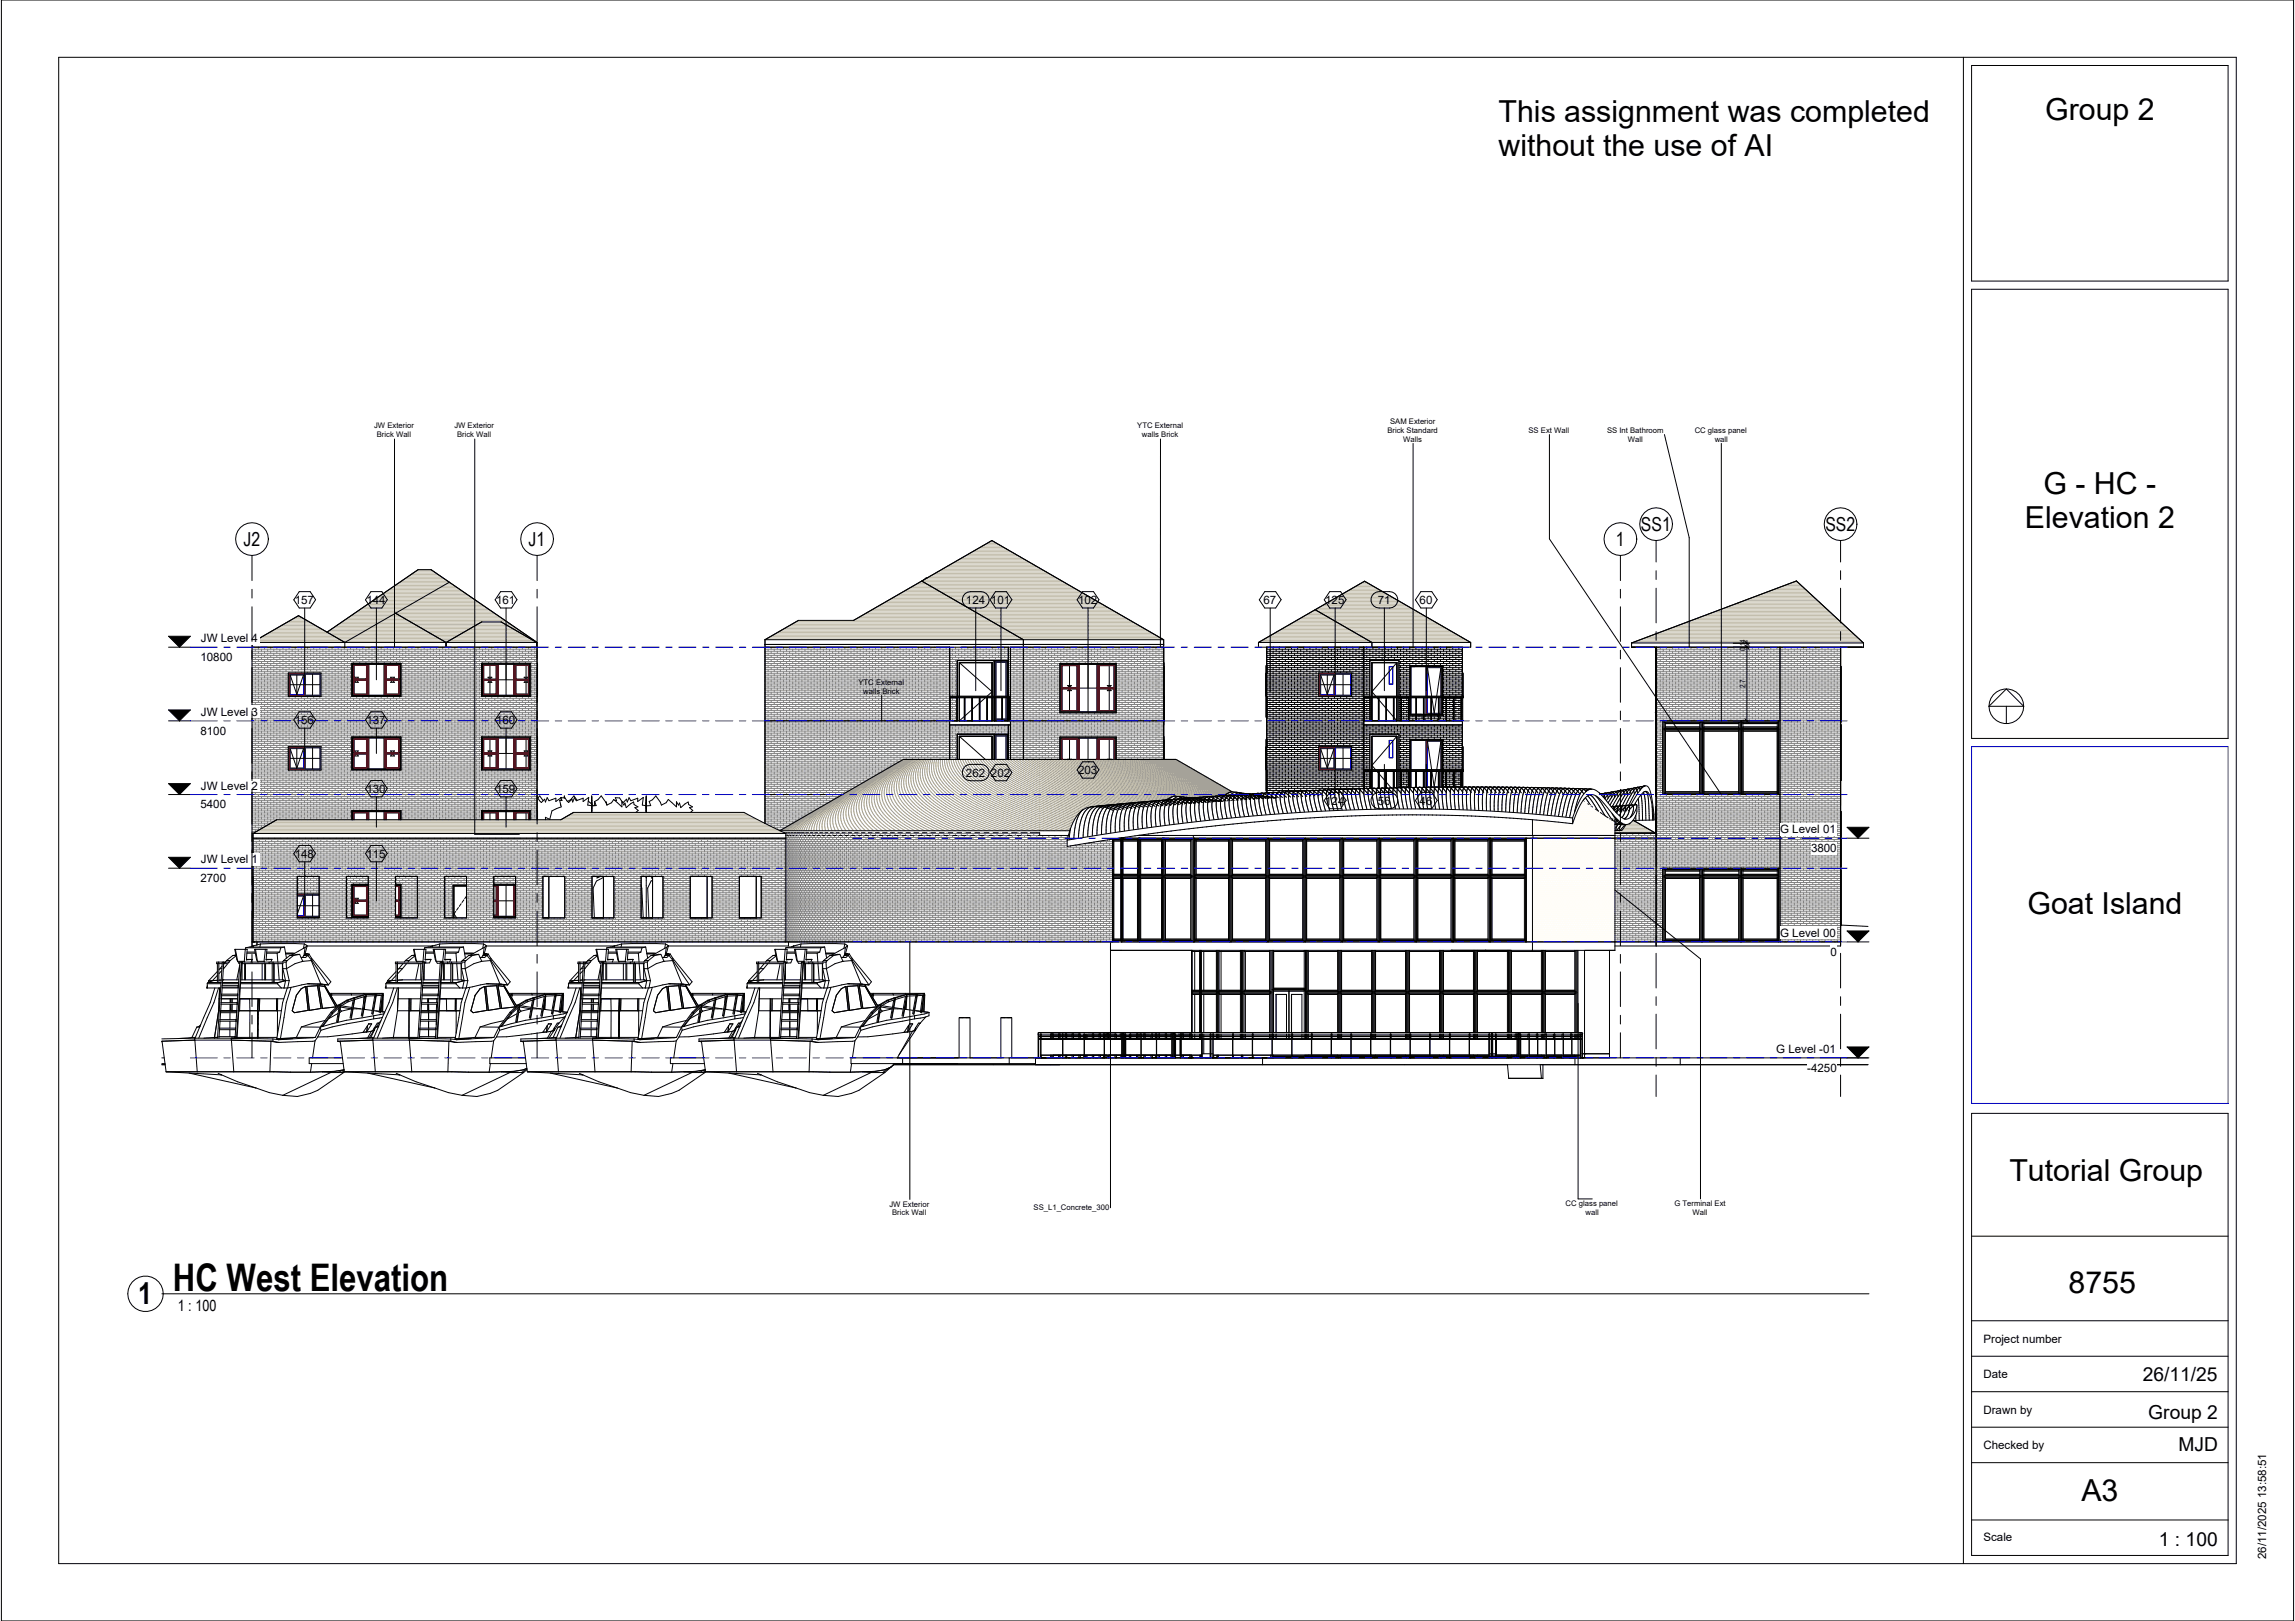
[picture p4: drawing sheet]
<svg xmlns="http://www.w3.org/2000/svg" width="841mm" height="594mm" viewBox="0 0 841 594" stroke-linecap="round" stroke-linejoin="round" font-family="sans-serif">
<defs><g id="words">
<text font-size="13.9" x="63.4" y="473.1">HC West Elevation</text>
<g font-size="11.1">
<text x="549.1" y="44.6">This assignment was completed</text>
<text x="749.4" y="44.1">Group 2</text>
<text x="549.1" y="57">without the use of AI</text>
<text x="748.8" y="181.2">G - HC -</text>
<text x="742" y="193.6">Elevation 2</text>
<text x="743" y="334.9">Goat Island</text>
<text x="736.3" y="432.6">Tutorial Group</text>
<text x="758" y="473.8">8755</text>
<text x="50.6" y="478">1</text>
<text x="762.7" y="550.1">A3</text>
</g>
<g font-size="7.1">
<text x="601.3" y="194.6">SS1</text>
<text x="668.9" y="194.6">SS2</text>
<text x="89.2" y="200.1">J2</text>
<text x="193.7" y="200.1">J1</text>
<text x="592.1" y="200.1">1</text>
<text x="785.2" y="505.9">26/11/25</text>
<text x="787.2" y="520.1">Group 2</text>
<text x="798.3" y="531.6">MJD</text>
<text x="791.1" y="566.6">1 : 100</text>
</g>
<text font-size="5.6" x="65.2" y="480.2">1 : 100</text>
<g font-size="4.2">
<text x="108" y="221.3">157</text>
<text x="134.3" y="221.3">144</text>
<text x="181.8" y="221.3">161</text>
<text x="354" y="221.3">124</text>
<text x="363.1" y="221.3">101</text>
<text x="395.1" y="221.3">102</text>
<text x="463" y="221.3">67</text>
<text x="485.6" y="221.3">125</text>
<text x="504.9" y="221.3">71</text>
<text x="520.2" y="221.3">60</text>
<text x="73.6" y="235.3">JW Level 4</text>
<text x="73.4" y="242.2">10800</text>
<text x="73.6" y="262.3">JW Level 3</text>
<text x="73.4" y="269.2">8100</text>
<text x="108" y="265.3">156</text>
<text x="134.3" y="265.3">137</text>
<text x="181.8" y="265.3">160</text>
<text x="354" y="284.6">262</text>
<text x="363.1" y="284.6">202</text>
<text x="395.1" y="283.6">203</text>
<text x="73.6" y="289.3">JW Level 2</text>
<text x="134.3" y="290.5">130</text>
<text x="181.8" y="290.5">159</text>
<text x="73.4" y="296.2">5400</text>
<text x="485.6" y="294.8">124</text>
<text x="504.9" y="294.8">56</text>
<text x="520.2" y="294.8">46</text>
<text x="652.3" y="305.3">G Level 01</text>
<text x="73.6" y="316.3">JW Level 1</text>
<text x="108" y="314.3">148</text>
<text x="134.3" y="314.3">115</text>
<text x="663.7" y="312.2">3800</text>
<text x="73.4" y="323.2">2700</text>
<text x="652.3" y="343.3">G Level 00</text>
<text x="670.8" y="350.2">0</text>
<text x="650.9" y="385.8">G Level -01</text>
<text x="662.3" y="392.7">-4250</text>
<text x="726.8" y="492.1">Project number</text>
<text x="726.8" y="505.1">Date</text>
<text x="726.8" y="518">Drawn by</text>
<text x="726.8" y="531">Checked by</text>
<text x="726.8" y="564.7">Scale</text>
<text x="830.4" y="571.4" transform="rotate(-90 830.4 571.4)">26/11/2025 13:58:51</text>
</g>
<g font-size="2.8">
<text x="509.4" y="155.3">SAM Exterior</text>
<text x="137.1" y="157">JW Exterior</text>
<text x="138.1" y="160.2">Brick Wall</text>
<text x="166.5" y="157">JW Exterior</text>
<text x="167.5" y="160.2">Brick Wall</text>
<text x="416.8" y="157">YTC External</text>
<text x="418.5" y="160.2">walls Brick</text>
<text x="508.4" y="158.6">Brick Standard</text>
<text x="514.2" y="161.8">Walls</text>
<text x="560.1" y="158.6">SS Ext Wall</text>
<text x="588.9" y="158.6">SS Int Bathroom</text>
<text x="596.6" y="161.8">Wall</text>
<text x="621" y="158.6">CC glass panel</text>
<text x="628.4" y="161.8">wall</text>
<text x="639.7" y="238.7" transform="rotate(-90 639.7 238.7)">0.14</text>
<text x="314.6" y="250.9">YTC External</text>
<text x="316.3" y="254.1">walls Brick</text>
<text x="639.7" y="252.2" transform="rotate(-90 639.7 252.2)">2.7</text>
<text x="325.9" y="442.1">JW Exterior</text>
<text x="378.8" y="443.5">SS_L1_Concrete_300</text>
<text x="573.7" y="441.9">CC glass panel</text>
<text x="613.6" y="441.9">G Terminal Ext</text>
<text x="326.9" y="445.4">Brick Wall</text>
<text x="581.1" y="445.2">wall</text>
<text x="620.3" y="445.2">Wall</text>
</g>
</g></defs>
<path d="M196.8 237.2v63.2z" fill="#f9f9f9"/>
<g fill="#fff">
<path d="M194.3 237.2h2.5v63.2h-2.4z"/>
<path d="M92.3 237.2h2.5v67l-2.1 1.2v39.7h-.4z"/>
<path d="M92.4 235.4l17-9.8 17 9.8z"/>
<path d="M163.5 235.4l13-7.5h7.2l13 7.5z"/>
<path d="M280.3 237.2h20.2v27h-20.2z"/>
<path d="M461.2 235.4l20.7-12 20.8 12z"/>
<path d="M481.9 223.4l18.1-10.4 38.9 22.4h-36.2z"/>
<path d="M652.3 237.2h22.2v107.9h-22.2z"/>
<path d="M561.6 307.2h30.2v37.9h-30.2z"/>
<path d="M337.8 212.9l25.7-14.8 62.9 36.3h-51.4z"/>
<path d="M280.3 234.4l12.3-7.1h20.2l25-14.4 37.2 21.5z"/>
<path d="M606.9 237.2h2.4v107.9h-2.4z"/>
<path d="M609.3 291.2h43v27h-43z"/>
<path d="M609.3 237.2h43v27h-43z"/>
<path d="M597.9 235.6l60.4-22.7 24.6 22.7z"/>
<path d="M144.9 321.2v2.9h2v12h-2v.2h8v-15.1zM108.9 336.1v.2h8v-.2zM126.9 321.2v15.1h8v-.2h-6v-12h6v-2.9zM162.9 321.2v15.1h3.1v-11.9h4.9v-3.2zM180.9 336.1v.2h8v-.2zM108.9 321.2v6.4h8v-6.4zM180.9 321.2v2.9h8v-2.9zM94.8 237.2v67l6.6-3.8h27.5v-3.3h18v3.3h29.5v-3.3h17.9v-15h-17.9v-12.1h17.9v-14.8h-17.9v-12.1h17.9v-5.9zM105.7 273.6h12v8.5h-12zM128.9 270h18v12.1h-18zM105.7 246.7h12v8.5h-12zM128.9 243.1h18v12.1h-18z"/>
</g>
<path d="M580.7 348.2h9.1v37.9h-9.1z" fill="#fefefe"/>
<g fill="#fff">
<path d="M591.8 304.3h2.5l1.5-2.1a4.2 4.2 0 0 0 2.8-1.6l7.8 4.6h-14.6z"/>
<path d="M92.7 305.4l8.7-5h104.1l4.7-2.7h62.4l15.4 7.7z"/>
<path d="M591.8 305.2h15.1v39.9h-15.1z"/>
<path d="M561.6 300.4l14.7 1.4a25.9 25.9 0 0 1 3.9-8.3l8.6 5.9 3 1.7v5.1h-30.2z"/>
<path d="M424 264.2h2.4v14.1h-2.4z"/>
<path d="M369.5 265.7h.8v12.6h-.8z"/>
<path d="M348 265.7h21.5v12.6h-.2v-9.2h-18.5v9.2h-2.8z"/>
<path d="M375 264.2h49v14.1h-15v-8.2h-20.6v8.2h-13.4z"/>
<path d="M370.3 264.2h4.7v14.1h-4.7z"/>
<path d="M343.2 264.2h4.8v14.1h-4.8z"/>
<path d="M300.5 264.2h2.4v27h-2.4z"/>
<path d="M302.9 264.2h40.3v14.1h-12.2l-22.2 12.8-5.9 .1z"/>
<path d="M280.3 264.2h20.2v27h-20.2z"/>
<path d="M300.5 291.2h2.4v3.3l-2.4 1.4z"/>
<path d="M302.9 291.2h5.8l-5.8 3.3z"/>
<path d="M280.3 291.2h20.2v4.7l-14.7 8.5-5.5-2.7z"/>
<path d="M92.7 307.2v37.9h195.3v-37.9zM126.9 321.2h8v15.1h-8zM216.9 321.2h8v15.1h-8zM252.9 321.2h8v15.1h-8zM144.9 321.2h8v15.1h-8zM270.9 321.2h8v15.1h-8zM162.9 321.2h8v15.1h-8zM234.9 321.2h8v15.1h-8zM180.9 321.2h8v15.1h-8zM108.9 321.2h8v15.1h-8zM198.9 321.2h8v15.1h-8z"/>
</g>
<g fill="none" stroke="#000" stroke-width=".37">
<path d="M363.5 198.1l62.9 36.3M363.5 198.1l-25.7 14.8M363.5 198.1l-50.7 29.2h-20.2l-12.3 7.1M337.8 212.9l37.2 21.5v2.8M337.8 212.9l14.6 8.5M339.8 211.7l-.4 .1-1 .8M92.3 237.2h104.5M92.4 235.4h104.4M92.4 235.4v111.2h.3M126.4 235.4l38.3-22.1 32.1 22.1M126.4 235.4v1.8M126.4 235.4l-17-9.8-17 9.8"/>
<path d="M144.9 224.7l18.6 10.7M144.9 224.7h.1M163.4 235.4v1.8M163.5 235.4l13-7.5h7.2l13 7.5v1.8M188.4 229.6l-30.5-20.9h-4.7l-33.3 22.9M196.8 235.4v65M280.3 237.2h146.1M280.3 236.2h146.1M280.3 234.4v67.3M280.3 234.4h146.1M348 237.2v41.1M369.5 237.2v18"/>
<path d="M370.3 237.2v41.1M375 237.2v41.1M426.4 234.4v43.9M461.2 235.4v1.8h77.7v-1.8M461.2 235.4h77.7M461.2 235.4l38.8-22.4 38.9 22.4M464.2 237.9h71.7M464.2 238.7h71.7M464.2 239.4h71.7M464.2 237.2v53.4M464.3 237.2v.7M464.3 238.7v.7"/>
<path d="M465.4 237.9v.8M465.4 239.4v.8M466.5 237.2v.7M466.5 238.7v.7M467.6 237.9v.8M467.6 239.4v.8M468.8 237.2v.7M468.8 238.7v.7M469.9 237.9v.8M469.9 239.4v.8M471 237.2v.7M471 238.7v.7"/>
<path d="M472.1 237.9v.8M472.1 239.4v.8M473.3 237.2v.7M473.3 238.7v.7M474.4 237.9v.8M474.4 239.4v.8M475.5 237.2v.7M475.5 238.7v.7M476.6 237.9v.8M476.6 239.4v.8M477.8 237.2v.7M477.8 238.7v.7"/>
<path d="M478.9 237.9v.8M478.9 239.4v.8M480 237.2v.7M480 238.7v.7M481.1 237.9v.8M481.1 239.4v.8M481.9 223.4l20.8 12v1.8M482.3 237.2v.7M482.3 238.7v.7M483.4 237.9v.8M483.4 239.4v.8M484.5 237.2v.7"/>
<path d="M484.5 238.7v.7M485.6 237.9v.8M485.6 239.4v.8M486.8 237.2v.7M486.8 238.7v.7M487.9 237.9v.8M487.9 239.4v.8M489 237.2v.7M489 238.7v.7M490.1 237.9v.8M490.1 239.4v.8M491.3 237.2v.7"/>
<path d="M491.3 238.7v.7M492.4 237.9v.8M492.4 239.4v.8M493.5 237.2v.7M493.5 238.7v.7M494.6 237.9v.8M494.6 239.4v.8M495.8 237.2v.7M495.8 238.7v.7M496.9 237.9v.8M496.9 239.4v.8M498 237.2v.7"/>
<path d="M498 238.7v.7M499.1 237.9v.8M499.1 239.4v.8M499.7 237.2v51.7h-35.5M500.9 237.2v.7M500.9 238.7v.7M502 237.9v.8M502 239.4v.8M503.1 237.2v.7M503.1 238.7v.7M504.2 237.9v.8M504.2 239.4v.8"/>
<path d="M505.4 237.2v.7M505.4 238.7v.7M506.5 237.9v.8M506.5 239.4v.8M507.6 237.2v.7M507.6 238.7v.7M508.7 237.9v.8M508.7 239.4v.8M509.9 237.2v.7M509.9 238.7v.7M511 237.9v.8M511 239.4v.8"/>
<path d="M512.1 237.2v.7M512.1 238.7v.7M513.2 237.9v.8M513.2 239.4v.8M514.4 237.2v.7M514.4 238.7v.7M515.5 237.9v.8M515.5 239.4v.8M516.6 237.2v.7M516.6 238.7v.7M517.7 237.9v.8M517.7 239.4v.8"/>
<path d="M518.9 237.2v.7M518.9 238.7v.7M520 237.9v.8M520 239.4v.8M521.1 237.2v.7M521.1 238.7v.7M522.2 237.9v.8M522.2 239.4v.8M523.4 237.2v.7M523.4 238.7v.7M524.5 237.9v.8M524.5 239.4v.8"/>
<path d="M525.6 237.2v.7M525.6 238.7v.7M526.7 237.9v.8M526.7 239.4v.8M527.9 237.2v.7M527.9 238.7v.7M529 237.9v.8M529 239.4v.8M530.1 237.2v.7M530.1 238.7v.7M531.2 237.9v.8M531.2 239.4v.8"/>
<path d="M532.4 237.2v.7M532.4 238.7v.7M533.5 237.9v.8M533.5 239.4v.8M534.6 237.2v.7M534.6 238.7v.7M535.7 237.9v.8M535.7 239.4v.8M535.9 237.2v18M597.9 235.6v1.6h85v-1.6M597.9 235.6l60.4-22.7 24.6 22.7M597.9 235.6h85"/>
<path d="M606.9 237.2v109.4M652.3 237.2v107.9M674.5 237.2v109.4h-82.7M105.7 246.7h12v8.5h-12zM106 247h11.3v7.8h-11.3zM106.3 247.3l2.5 7.2M106.3 250.9h4.9M108.8 247.3v7.2M111.2 247.3l-2.4 7.2M111.8 250.9h5.5M114.5 247v7.8M128.9 243.1h18v12.1h-18z"/>
<path d="M129.1 243.3h17.6v11.7h-17.6zM129.3 243.4h17.3v11.4h-17.3zM129.9 250l.7-.7 .7 .7zM129.9 248.2h1.4l-.7 .7zM143.1 248.2h1.4l-.7 .7zM143.8 249.3l.7 .7h-1.4zM176.4 243.1h18v12.1h-18zM176.8 243.4h17.3v11.4h-17.3zM178.8 250l.7-.7 .7 .7zM178.8 248.2h1.4l-.7 .7zM179.5 243.9v5M179.5 249.3v5"/>
<path d="M182.6 249.1h5.7M185.4 243.4v11.4M192.1 250l.7-.7 .7 .7zM192.1 248.2h1.4l-.7 .7zM192.8 243.9v5M192.8 249.3v5M196.8 243.1v12.1M348 255.2h22.3M348 255.7h22.3M348.2 255.7v8.5M350.6 255.7v8.5M350.8 255.2v-13.1h18.5v13.1"/>
<path d="M350.8 255.7v8.5M351.6 242.8h12v12.4M351.6 242.8v12.4M351.6 255.7v8.5l1.8-1.7M351.6 242.8l12 10.7-1.9 1.7M353.4 255.7v8.5M353.6 255.7v8.5M356.1 255.7v8.5M356.3 255.7v8.5M358.9 257.6l-2.6 2.3M358.9 255.7v8.5M359.1 255.7v8.5"/>
<path d="M361.1 255.7l-2 1.8M361.6 255.7v8.5M361.8 255.7v8.5M363.6 255.7v8.5M364.3 242.1v13.1M364.3 255.7v8.5M364.5 255.2v-13h4.6v13M364.6 255.7v8.5M364.9 255.2v-12.5h3.8v12.5M364.9 255.7v7.8h2.2M367.1 255.7v8.5M367.3 255.7v8.5"/>
<path d="M368.7 255.7v7.8h-1.4M369.1 255.7v8.3h-1.8M369.3 255.7v8.5M369.5 255.7v8.5M369.9 255.7v8.5M370.1 255.7v8.5M388.4 243.1h20.6v18.1h-20.6zM388.8 243.5h19.9v17.3h-19.9zM391.2 251.2h1.4l-.7 .7zM391.9 252.4l.7 .7h-1.4zM391.9 243.9v8M391.9 252.4v8"/>
<path d="M395.5 252.2h6.5M398.7 243.5v17.3M405.8 251.2h1.4l-.7 .7zM406.5 252.4l.7 .7h-1.4zM406.5 243.9v8M406.5 252.4v8M426.4 255.2h.3v.5h-.3M426.5 255.7v8.5h-146.2M464 255.2h72.2v.5h-36.5M464 246.7h.2M464.2 240.2h71.7M464.2 240.9h71.7"/>
<path d="M464.2 241.7h71.7M464.2 242.4h37.8M464.2 243.2h37.8M464.2 244.7h37.8M464.2 245.4h37.8M464.2 246.2h37.8M464.2 246.9h19.1M464.2 247.7h19.1M464.2 248.4h19.1M464.2 249.2h19.1M464.2 249.9h19.1M464.2 250.7h19.1"/>
<path d="M464.2 251.4h19.1M464.2 252.2h19.1M464.2 252.9h19.1M464.2 253.7h19.1M464.2 254.4h19.1M464.2 255.9h35.5M464.2 256.7h35.5M464.2 257.4h35.5M464.2 258.2h35.5M464.2 258.9h35.5M464.2 259.7h35.5M464.3 240.2v.7"/>
<path d="M464.3 241.7v.7M464.3 243.2v.7M464.3 244.7v.7M464.3 246.2v.7M464.3 247.7v.7M464.3 249.2v.7M464.3 250.7v.7M464.3 252.2v.7M464.3 253.7v.7M464.3 255.2v.7M464.3 256.7v.7M464.3 258.2v.7"/>
<path d="M464.3 259.7v.7M465.4 240.9v.8M465.4 242.4v.8M465.4 243.9v.8M465.4 245.4v.8M465.4 246.9v.8M465.4 248.4v.8M465.4 249.9v.8M465.4 251.4v.8M465.4 252.9v.8M465.4 254.4v.8M465.4 255.9v.8"/>
<path d="M465.4 257.4v.8M465.4 258.9v.8M466.5 240.2v.7M466.5 241.7v.7M466.5 243.2v.7M466.5 244.7v.7M466.5 246.2v.7M466.5 247.7v.7M466.5 249.2v.7M466.5 250.7v.7M466.5 252.2v.7M466.5 253.7v.7"/>
<path d="M466.5 255.2v.7M466.5 256.7v.7M466.5 258.2v.7M466.5 259.7v.7M467.6 240.9v.8M467.6 242.4v.8M467.6 243.9v.8M467.6 245.4v.8M467.6 246.9v.8M467.6 248.4v.8M467.6 249.9v.8M467.6 251.4v.8"/>
<path d="M467.6 252.9v.8M467.6 254.4v.8M467.6 255.9v.8M467.6 257.4v.8M467.6 258.9v.8M468.8 240.2v.7M468.8 241.7v.7M468.8 243.2v.7M468.8 244.7v.7M468.8 246.2v.7M468.8 247.7v.7M468.8 249.2v.7"/>
<path d="M468.8 250.7v.7M468.8 252.2v.7M468.8 253.7v.7M468.8 255.2v.7M468.8 256.7v.7M468.8 258.2v.7M468.8 259.7v.7M469.9 240.9v.8M469.9 242.4v.8M469.9 243.9v.8M469.9 245.4v.8M469.9 246.9v.8"/>
<path d="M469.9 248.4v.8M469.9 249.9v.8M469.9 251.4v.8M469.9 252.9v.8M469.9 254.4v.8M469.9 255.9v.8M469.9 257.4v.8M469.9 258.9v.8M471 240.2v.7M471 241.7v.7M471 243.2v.7M471 244.7v.7"/>
<path d="M471 246.2v.7M471 247.7v.7M471 249.2v.7M471 250.7v.7M471 252.2v.7M471 253.7v.7M471 255.2v.7M471 256.7v.7M471 258.2v.7M471 259.7v.7M472.1 240.9v.8M472.1 242.4v.8"/>
<path d="M472.1 243.9v.8M472.1 245.4v.8M472.1 246.9v.8M472.1 248.4v.8M472.1 249.9v.8M472.1 251.4v.8M472.1 252.9v.8M472.1 254.4v.8M472.1 255.9v.8M472.1 257.4v.8M472.1 258.9v.8M473.3 240.2v.7"/>
<path d="M473.3 241.7v.7M473.3 243.2v.7M473.3 244.7v.7M473.3 246.2v.7M473.3 247.7v.7M473.3 249.2v.7M473.3 250.7v.7M473.3 252.2v.7M473.3 253.7v.7M473.3 255.2v.7M473.3 256.7v.7M473.3 258.2v.7"/>
<path d="M473.3 259.7v.7M474.4 240.9v.8M474.4 242.4v.8M474.4 243.9v.8M474.4 245.4v.8M474.4 246.9v.8M474.4 248.4v.8M474.4 249.9v.8M474.4 251.4v.8M474.4 252.9v.8M474.4 254.4v.8M474.4 255.9v.8"/>
<path d="M474.4 257.4v.8M474.4 258.9v.8M475.5 240.2v.7M475.5 241.7v.7M475.5 243.2v.7M475.5 244.7v.7M475.5 246.2v.7M475.5 247.7v.7M475.5 249.2v.7M475.5 250.7v.7M475.5 252.2v.7M475.5 253.7v.7"/>
<path d="M475.5 255.2v.7M475.5 256.7v.7M475.5 258.2v.7M475.5 259.7v.7M476.6 240.9v.8M476.6 242.4v.8M476.6 243.9v.8M476.6 245.4v.8M476.6 246.9v.8M476.6 248.4v.8M476.6 249.9v.8M476.6 251.4v.8"/>
<path d="M476.6 252.9v.8M476.6 254.4v.8M476.6 255.9v.8M476.6 257.4v.8M476.6 258.9v.8M477.8 240.2v.7M477.8 241.7v.7M477.8 243.2v.7M477.8 244.7v.7M477.8 246.2v.7M477.8 247.7v.7M477.8 249.2v.7"/>
<path d="M477.8 250.7v.7M477.8 252.2v.7M477.8 253.7v.7M477.8 255.2v.7M477.8 256.7v.7M477.8 258.2v.7M477.8 259.7v.7M478.9 240.9v.8M478.9 242.4v.8M478.9 243.9v.8M478.9 245.4v.8M478.9 246.9v.8"/>
<path d="M478.9 248.4v.8M478.9 249.9v.8M478.9 251.4v.8M478.9 252.9v.8M478.9 254.4v.8M478.9 255.9v.8M478.9 257.4v.8M478.9 258.9v.8M480 240.2v.7M480 241.7v.7M480 243.2v.7M480 244.7v.7"/>
<path d="M480 246.2v.7M480 247.7v.7M480 249.2v.7M480 250.7v.7M480 252.2v.7M480 253.7v.7M480 255.2v.7M480 256.7v.7M480 258.2v.7M480 259.7v.7M481.1 240.9v.8M481.1 242.4v.8"/>
<path d="M481.1 243.9v.8M481.1 245.4v.8M481.1 246.9v.8M481.1 248.4v.8M481.1 249.9v.8M481.1 251.4v.8M481.1 252.9v.8M481.1 254.4v.8M481.1 255.9v.8M481.1 257.4v.8M481.1 258.9v.8M482.3 240.2v.7"/>
<path d="M482.3 241.7v.7M482.3 243.2v.7M482.3 244.7v.7M482.3 246.2v.7M482.3 247.7v.7M482.3 249.2v.7M482.3 250.7v.7M482.3 252.2v.7M482.3 253.7v.7M482.3 255.2v.7M482.3 256.7v.7M482.3 258.2v.7"/>
<path d="M482.3 259.7v.7M483.3 255.2v-8.5h12v8.5M483.4 255.2h.1M483.4 240.9v.8M483.4 242.4v.8M483.4 243.9v.8M483.4 245.4v.8M483.4 255.9v.8M483.4 257.4v.8M483.4 258.9v.8M483.6 247h11.3v7.8h-11.3zM483.9 250.9h4.9"/>
<path d="M483.9 247.3l2.5 7.2M484.5 240.2v.7M484.5 241.7v.7M484.5 243.2v.7M484.5 244.7v.7M484.5 246.2v.5M484.5 255.2v.7M484.5 256.7v.7M484.5 258.2v.7M484.5 259.7v.7M485.6 255.2h.1M485.6 240.9v.8"/>
<path d="M485.6 242.4v.8M485.6 243.9v.8M485.6 245.4v.8M485.6 255.9v.8M485.6 257.4v.8M485.6 258.9v.8M486.4 247.3v7.2M486.8 240.2v.7M486.8 241.7v.7M486.8 243.2v.7M486.8 244.7v.7M486.8 246.2v.5"/>
<path d="M486.8 255.2v.7M486.8 256.7v.7M486.8 258.2v.7M486.8 259.7v.7M487.9 255.2h.1M487.9 240.9v.8M487.9 242.4v.8M487.9 243.9v.8M487.9 245.4v.8M487.9 255.9v.8M487.9 257.4v.8M487.9 258.9v.8"/>
<path d="M488.8 247.3l-2.4 7.2M489 240.2v.7M489 241.7v.7M489 243.2v.7M489 244.7v.7M489 246.2v.5M489 255.2v.7M489 256.7v.7M489 258.2v.7M489 259.7v.7M489.4 250.9h5.5M490.1 255.2h.1"/>
<path d="M490.1 240.9v.8M490.1 242.4v.8M490.1 243.9v.8M490.1 245.4v.8M490.1 255.9v.8M490.1 257.4v.8M490.1 258.9v.8M491.3 240.2v.7M491.3 241.7v.7M491.3 243.2v.7M491.3 244.7v.7M491.3 246.2v.5"/>
<path d="M491.3 255.2v.7M491.3 256.7v.7M491.3 258.2v.7M491.3 259.7v.7M492.2 247v7.8M492.4 255.2h.1M492.4 240.9v.8M492.4 242.4v.8M492.4 243.9v.8M492.4 245.4v.8M492.4 255.9v.8M492.4 257.4v.8"/>
<path d="M492.4 258.9v.8M493.5 240.2v.7M493.5 241.7v.7M493.5 243.2v.7M493.5 244.7v.7M493.5 246.2v.5M493.5 255.2v.7M493.5 256.7v.7M493.5 258.2v.7M493.5 259.7v.7M494.6 255.2h.1M494.6 240.9v.8"/>
<path d="M494.6 242.4v.8M494.6 243.9v.8M494.6 245.4v.8M494.6 255.9v.8M494.6 257.4v.8M494.6 258.9v.8M495.3 246.9h6.7M495.3 247.7h6.7M495.3 248.4h6.7M495.3 249.2h6.7M495.3 249.9h6.7M495.3 250.7h6.7"/>
<path d="M495.3 251.4h6.7M495.3 252.2h6.7M495.3 252.9h6.7M495.3 253.7h6.7M495.3 254.4h6.7M495.8 240.2v.7M495.8 241.7v.7M495.8 243.2v.7M495.8 244.7v.7M495.8 246.2v.7M495.8 247.7v.7M495.8 249.2v.7"/>
<path d="M495.8 250.7v.7M495.8 252.2v.7M495.8 253.7v.7M495.8 255.2v.7M495.8 256.7v.7M495.8 258.2v.7M495.8 259.7v.7M496.9 240.9v.8M496.9 242.4v.8M496.9 243.9v.8M496.9 245.4v.8M496.9 246.9v.8"/>
<path d="M496.9 248.4v.8M496.9 249.9v.8M496.9 251.4v.8M496.9 252.9v.8M496.9 254.4v.8M496.9 255.9v.8M496.9 257.4v.8M496.9 258.9v.8M498 240.2v.7M498 241.7v.7M498 243.2v.7M498 244.7v.7"/>
<path d="M498 246.2v.7M498 247.7v.7M498 249.2v.7M498 250.7v.7M498 252.2v.7M498 253.7v.7M498 255.2v.7M498 256.7v.7M498 258.2v.7M498 259.7v.7M499.1 240.9v.8M499.1 242.4v.8"/>
<path d="M499.1 243.9v.8M499.1 245.4v.8M499.1 246.9v.8M499.1 248.4v.8M499.1 249.9v.8M499.1 251.4v.8M499.1 252.9v.8M499.1 254.4v.8M499.1 255.9v.8M499.1 257.4v.8M499.1 258.9v.8M499.9 255.9h2.1"/>
<path d="M499.9 256.7h2.1M499.9 257.4h2.1M499.9 258.2h2.1M499.9 258.9h2.1M499.9 259.7h2.1M499.9 255.7v8.5M500.9 240.2v.7M500.9 241.7v.7M500.9 243.2v.7M500.9 244.7v.7M500.9 246.2v.7M500.9 247.7v.7"/>
<path d="M500.9 249.2v.7M500.9 250.7v.7M500.9 252.2v.7M500.9 253.7v.7M500.9 255.7v.2M500.9 256.7v.7M500.9 258.2v.7M500.9 259.7v.7M502 243.9h-38l.2 19M502 255.2v-13.1h10.6v13.1M502 255.7v8.5M502 240.9v.8"/>
<path d="M502.4 255.7v8.5M502.6 255.7v8.5M502.7 255.7v8.5M503.1 240.2v.7M503.1 241.7v.4M504.2 240.9v.8M504.6 255.7l.5 .6M505.1 255.7v8.5M505.3 255.7v8.5M505.3 256.5l2.6 3M505.4 240.2v.7M505.4 241.7v.4"/>
<path d="M506.5 240.9v.8M507.6 240.2v.7M507.6 241.7v.4M507.9 255.7v8.5M508.1 259.7l2.5 3M508.1 255.7v8.5M508.7 240.9v.8M509.1 244.3h1.3v6.4h-1.3zM509.9 240.2v.7M509.9 241.7v.4M510.6 255.7v8.5M510.8 255.7v8.5"/>
<path d="M511 240.9v.8M511.9 242.8h-9.2v12.4M511.9 242.8v12.4M511.9 255.7v8.5l-1.1-1.3M511.9 242.8l-9.2 10.7 1.5 1.7M512.1 240.2v.7M512.1 241.7v.4M512.6 242.4h23.3M512.6 243.2h23.3M512.6 243.9h23.3M512.6 244.7h4.1M512.6 245.4h4.1"/>
<path d="M512.6 246.2h4.1M512.6 246.9h4.1M512.6 247.7h4.1M512.6 248.4h4.1M512.6 249.2h4.1M512.6 249.9h4.1M512.6 250.7h4.1M512.6 251.4h4.1M512.6 252.2h4.1M512.6 252.9h4.1M512.6 253.7h4.1M512.6 254.4h4.1"/>
<path d="M512.6 255.9h.8M512.6 256.7h.8M512.6 257.4h.8M512.6 258.2h.8M512.6 258.9h.8M512.6 259.7h.8M512.6 255.7v8.5M513.2 240.9v.8M513.2 242.4v.8M513.2 243.9v.8M513.2 245.4v.8M513.2 246.9v.8"/>
<path d="M513.2 248.4v.8M513.2 249.9v.8M513.2 251.4v.8M513.2 252.9v.8M513.2 254.4v.8M513.2 255.9v.8M513.2 257.4v.8M513.2 258.9v.8M513.4 255.7v8.5M513.6 255.7v8.5M513.6 255.9h2.5M513.6 256.7h2.5"/>
<path d="M513.6 257.4h2.5M513.6 258.2h2.5M513.6 258.9h2.5M513.6 259.7h2.5M514.4 240.2v.7M514.4 241.7v.7M514.4 243.2v.7M514.4 244.7v.7M514.4 246.2v.7M514.4 247.7v.7M514.4 249.2v.7M514.4 250.7v.7"/>
<path d="M514.4 252.2v.7M514.4 253.7v.7M514.4 255.7v.2M514.4 256.7v.7M514.4 258.2v.7M514.4 259.7v.7M515.5 240.9v.8M515.5 242.4v.8M515.5 243.9v.8M515.5 245.4v.8M515.5 246.9v.8M515.5 248.4v.8"/>
<path d="M515.5 249.9v.8M515.5 251.4v.8M515.5 252.9v.8M515.5 254.4v.8M515.5 255.9v.8M515.5 257.4v.8M515.5 258.9v.8M516.1 255.7v8.5M516.3 255.9h.4M516.3 256.7h.4M516.3 257.4h.4M516.3 258.2h.4"/>
<path d="M516.3 258.9h.4M516.3 259.7h.4M516.3 255.7v8.5M516.6 240.2v.7M516.6 241.7v.7M516.6 243.2v.7M516.6 244.7v.7M516.6 246.2v.7M516.6 247.7v.7M516.6 249.2v.7M516.6 250.7v.7M516.6 252.2v.7"/>
<path d="M516.6 253.7v.7M516.6 255.7v.2M516.6 256.7v.7M516.6 258.2v.7M516.6 259.7v.7M516.7 255.2v-11.2h12v11.2M516.7 255.7v6.4h2.2M516.9 255.2v-11h11.6v11M516.9 255.7v6.2h2M517 255.2v-10.9h11.3v10.9M517 255.7v6h1.9M517.7 240.9v.8"/>
<path d="M517.7 242.4v.8M517.7 243.9v.1M518.9 240.2v.7M518.9 241.7v.7M518.9 243.2v.7M518.9 255.7v8.5M519.1 255.7v8.5M520 240.9v.8M520 242.4v.8M520 243.9v.1M521.1 240.2v.7M521.1 241.7v.7"/>
<path d="M521.1 243.2v.7M521.6 255.7v8.5M521.8 255.7v8.5M522.2 240.9v.8M522.2 242.4v.8M522.2 243.9v.1M523.1 244.6l1.5 10.6M523.4 240.2v.7M523.4 241.7v.7M523.4 243.2v.7M524.4 255.7v8.5M524.5 240.9v.8"/>
<path d="M524.5 242.4v.8M524.5 243.9v.1M524.6 255.7v8.5M524.7 255.7l.9 5.7 .8-5.7M525.6 240.2v.7M525.6 241.7v.7M525.6 243.2v.7M526.7 240.9v.8M526.7 242.4v.8M526.7 243.9v.1M527.1 255.7v8.5M527.3 255.7v8.5"/>
<path d="M527.9 240.2v.7M527.9 241.7v.7M527.9 243.2v.7M528 244.6l-1.5 10.6M528.3 255.7v6h-1M528.5 255.7v6.2h-1.2M528.7 244.7h7.2M528.7 245.4h7.2M528.7 246.2h7.2M528.7 246.9h7.2M528.7 247.7h7.2M528.7 248.4h7.2"/>
<path d="M528.7 249.2h7.2M528.7 249.9h7.2M528.7 250.7h7.2M528.7 251.4h7.2M528.7 252.2h7.2M528.7 252.9h7.2M528.7 253.7h7.2M528.7 254.4h7.2M528.7 255.9h1.2M528.7 256.7h1.2M528.7 257.4h1.2M528.7 258.2h1.2"/>
<path d="M528.7 258.9h1.2M528.7 259.7h1.2M528.7 255.7v6.4h-1.4M529 240.9v.8M529 242.4v.8M529 243.9v.8M529 245.4v.8M529 246.9v.8M529 248.4v.8M529 249.9v.8M529 251.4v.8M529 252.9v.8"/>
<path d="M529 254.4v.8M529 255.9v.8M529 257.4v.8M529 258.9v.8M529.9 255.7v8.5M530.1 255.9h2.5M530.1 256.7h2.5M530.1 257.4h2.5M530.1 258.2h2.5M530.1 258.9h2.5M530.1 259.7h2.5M530.1 240.2v.7"/>
<path d="M530.1 241.7v.7M530.1 243.2v.7M530.1 244.7v.7M530.1 246.2v.7M530.1 247.7v.7M530.1 249.2v.7M530.1 250.7v.7M530.1 252.2v.7M530.1 253.7v.7M530.1 255.7v8.5M531.2 240.9v.8M531.2 242.4v.8"/>
<path d="M531.2 243.9v.8M531.2 245.4v.8M531.2 246.9v.8M531.2 248.4v.8M531.2 249.9v.8M531.2 251.4v.8M531.2 252.9v.8M531.2 254.4v.8M531.2 255.9v.8M531.2 257.4v.8M531.2 258.9v.8M532.4 240.2v.7"/>
<path d="M532.4 241.7v.7M532.4 243.2v.7M532.4 244.7v.7M532.4 246.2v.7M532.4 247.7v.7M532.4 249.2v.7M532.4 250.7v.7M532.4 252.2v.7M532.4 253.7v.7M532.4 255.7v.2M532.4 256.7v.7M532.4 258.2v.7"/>
<path d="M532.4 259.7v.7M532.6 255.7v8.5M532.8 255.9h2.6M532.8 256.7h2.6M532.8 257.4h2.6M532.8 258.2h2.6M532.8 258.9h2.6M532.8 259.7h2.6M532.8 255.7v8.5M533.5 240.9v.8M533.5 242.4v.8M533.5 243.9v.8"/>
<path d="M533.5 245.4v.8M533.5 246.9v.8M533.5 248.4v.8M533.5 249.9v.8M533.5 251.4v.8M533.5 252.9v.8M533.5 254.4v.8M533.5 255.9v.8M533.5 257.4v.8M533.5 258.9v.8M534.6 240.2v.7M534.6 241.7v.7"/>
<path d="M534.6 243.2v.7M534.6 244.7v.7M534.6 246.2v.7M534.6 247.7v.7M534.6 249.2v.7M534.6 250.7v.7M534.6 252.2v.7M534.6 253.7v.7M534.6 255.7v.2M534.6 256.7v.7M534.6 258.2v.7M534.6 259.7v.7"/>
<path d="M535.4 255.7v8.5M535.6 255.9h.2M535.6 256.7h.2M535.6 257.4h.2M535.6 258.2h.2M535.6 258.9h.2M535.6 259.7h.2M535.6 255.7v8.5M535.7 240.9v.8M535.7 242.4v.8M535.7 243.9v.8M535.7 245.4v.8"/>
<path d="M535.7 246.9v.8M535.7 248.4v.8M535.7 249.9v.8M535.7 251.4v.8M535.7 252.9v.8M535.7 254.4v.8M535.7 255.9v.8M535.7 257.4v.8M535.7 258.9v.8M535.9 246.7l.2 8.5M606.9 244.4v20.4M674.5 244.2v20.4"/>
<path d="M105.7 273.6h12v8.5h-12zM106 274h11.3v7.8h-11.3zM106.3 274.3l2.5 7.2M106.3 277.9h4.9M108.8 274.3v7.2M111.2 274.3l-2.4 7.2M111.8 277.9h5.5M114.5 274v7.8M128.9 270h18v12.1h-18zM129.1 270.2h17.6v11.7h-17.6zM129.3 270.4h17.3v11.4h-17.3zM129.9 277l.7-.7 .7 .7z"/>
<path d="M129.9 275.2h1.4l-.7 .7zM143.1 277l.7-.7 .7 .7zM143.1 275.2h1.4l-.7 .7zM176.4 270h18v12.1h-18zM176.8 270.4h17.3v11.4h-17.3zM178.8 277l.7-.7 .7 .7zM178.8 275.2h1.4l-.7 .7zM179.5 270.9v5M179.5 276.3v5M182.6 276.1h5.7M185.4 270.4v11.4M192.1 277l.7-.7 .7 .7z"/>
<path d="M192.1 275.2h1.4l-.7 .7zM192.8 270.9v5M192.8 276.3v5M196.8 270v12.1M331 278.3l-45.2 26.1h106.2M331 278.3h50zM348 265.7h22.3M350.8 278.3v-9.2h18.5v9.2M351.6 269.8h12v8.5M351.6 269.8v8.5M351.6 269.8l9.5 8.5M356.1 260.1l-2.5 2.2"/>
<path d="M364.3 269.1v9.2M364.5 278.3v-9.1h4.6v9.1M364.6 264h2.5M364.9 278.3v-8.6h3.8v8.6M369.5 265.7v12.6M381 278.3h49.9zM388.4 278.3v-8.2h20.6v8.2M388.8 278.3v-7.8h19.9v7.8M391.3 278.3h1.3M391.9 270.9v7.4M398.7 270.5v7.8M405.8 278.3h1.3"/>
<path d="M406.5 270.9v7.4M430.9 278.3l20.6 11.9M464 273.7h.2M464.2 260.4h35.5M464.2 261.2h35.5M464.2 261.9h35.5M464.2 262.7h35.5M464.2 263.4h35.5M464.2 264.2h71.8M464.2 265.7h71.7M464.2 266.4h71.7M464.2 267.2h71.7"/>
<path d="M464.2 267.9h71.7M464.2 268.7h71.7M464.2 269.4h37.8M464.2 270.2h37.8M464.2 271.7h37.8M464.2 272.4h37.8M464.2 273.2h37.8M464.2 273.9h19.1M464.2 274.7h19.1M464.2 275.4h19.1M464.2 276.2h19.1M464.2 276.9h19.1"/>
<path d="M464.2 277.7h19.1M464.2 278.4h19.1M464.2 279.2h19.1M464.2 279.9h19.1M464.2 264.9h35.5M464.3 261.2v.7M464.3 262.7v.7M464.3 264.2v.7M464.3 265.7v.7M464.3 267.2v.7M464.3 268.7v.7M464.3 270.2v.7"/>
<path d="M464.3 271.7v.7M464.3 273.2v.7M464.3 274.7v.7M464.3 276.2v.7M464.3 277.7v.7M464.3 279.2v.7M465.4 260.4v.8M465.4 261.9v.8M465.4 263.4v.8M465.4 264.9v.8M465.4 266.4v.8M465.4 267.9v.8"/>
<path d="M465.4 269.4v.8M465.4 270.9v.8M465.4 272.4v.8M465.4 273.9v.8M465.4 275.4v.8M465.4 276.9v.8M465.4 278.4v.8M465.4 279.9v.8M466.5 261.2v.7M466.5 262.7v.7M466.5 264.2v.7M466.5 265.7v.7"/>
<path d="M466.5 267.2v.7M466.5 268.7v.7M466.5 270.2v.7M466.5 271.7v.7M466.5 273.2v.7M466.5 274.7v.7M466.5 276.2v.7M466.5 277.7v.7M466.5 279.2v.7M467.6 260.4v.8M467.6 261.9v.8M467.6 263.4v.8"/>
<path d="M467.6 264.9v.8M467.6 266.4v.8M467.6 267.9v.8M467.6 269.4v.8M467.6 270.9v.8M467.6 272.4v.8M467.6 273.9v.8M467.6 275.4v.8M467.6 276.9v.8M467.6 278.4v.8M467.6 279.9v.8M468.8 261.2v.7"/>
<path d="M468.8 262.7v.7M468.8 264.2v.7M468.8 265.7v.7M468.8 267.2v.7M468.8 268.7v.7M468.8 270.2v.7M468.8 271.7v.7M468.8 273.2v.7M468.8 274.7v.7M468.8 276.2v.7M468.8 277.7v.7M468.8 279.2v.7"/>
<path d="M469.9 260.4v.8M469.9 261.9v.8M469.9 263.4v.8M469.9 264.9v.8M469.9 266.4v.8M469.9 267.9v.8M469.9 269.4v.8M469.9 270.9v.8M469.9 272.4v.8M469.9 273.9v.8M469.9 275.4v.8M469.9 276.9v.8"/>
<path d="M469.9 278.4v.8M469.9 279.9v.8M471 261.2v.7M471 262.7v.7M471 264.2v.7M471 265.7v.7M471 267.2v.7M471 268.7v.7M471 270.2v.7M471 271.7v.7M471 273.2v.7M471 274.7v.7"/>
<path d="M471 276.2v.7M471 277.7v.7M471 279.2v.7M472.1 260.4v.8M472.1 261.9v.8M472.1 263.4v.8M472.1 264.9v.8M472.1 266.4v.8M472.1 267.9v.8M472.1 269.4v.8M472.1 270.9v.8M472.1 272.4v.8"/>
<path d="M472.1 273.9v.8M472.1 275.4v.8M472.1 276.9v.8M472.1 278.4v.8M472.1 279.9v.8M473.3 261.2v.7M473.3 262.7v.7M473.3 264.2v.7M473.3 265.7v.7M473.3 267.2v.7M473.3 268.7v.7M473.3 270.2v.7"/>
<path d="M473.3 271.7v.7M473.3 273.2v.7M473.3 274.7v.7M473.3 276.2v.7M473.3 277.7v.7M473.3 279.2v.7M474.4 260.4v.8M474.4 261.9v.8M474.4 263.4v.8M474.4 264.9v.8M474.4 266.4v.8M474.4 267.9v.8"/>
<path d="M474.4 269.4v.8M474.4 270.9v.8M474.4 272.4v.8M474.4 273.9v.8M474.4 275.4v.8M474.4 276.9v.8M474.4 278.4v.8M474.4 279.9v.8M475.5 261.2v.7M475.5 262.7v.7M475.5 264.2v.7M475.5 265.7v.7"/>
<path d="M475.5 267.2v.7M475.5 268.7v.7M475.5 270.2v.7M475.5 271.7v.7M475.5 273.2v.7M475.5 274.7v.7M475.5 276.2v.7M475.5 277.7v.7M475.5 279.2v.7M476.6 260.4v.8M476.6 261.9v.8M476.6 263.4v.8"/>
<path d="M476.6 264.9v.8M476.6 266.4v.8M476.6 267.9v.8M476.6 269.4v.8M476.6 270.9v.8M476.6 272.4v.8M476.6 273.9v.8M476.6 275.4v.8M476.6 276.9v.8M476.6 278.4v.8M476.6 279.9v.8M477.8 261.2v.7"/>
<path d="M477.8 262.7v.7M477.8 264.2v.7M477.8 265.7v.7M477.8 267.2v.7M477.8 268.7v.7M477.8 270.2v.7M477.8 271.7v.7M477.8 273.2v.7M477.8 274.7v.7M477.8 276.2v.7M477.8 277.7v.7M477.8 279.2v.7"/>
<path d="M478.9 260.4v.8M478.9 261.9v.8M478.9 263.4v.8M478.9 264.9v.8M478.9 266.4v.8M478.9 267.9v.8M478.9 269.4v.8M478.9 270.9v.8M478.9 272.4v.8M478.9 273.9v.8M478.9 275.4v.8M478.9 276.9v.8"/>
<path d="M478.9 278.4v.8M478.9 279.9v.8M480 261.2v.7M480 262.7v.7M480 264.2v.7M480 265.7v.7M480 267.2v.7M480 268.7v.7M480 270.2v.7M480 271.7v.7M480 273.2v.7M480 274.7v.7"/>
<path d="M480 276.2v.7M480 277.7v.7M480 279.2v.7M481.1 260.4v.8M481.1 261.9v.8M481.1 263.4v.8M481.1 264.9v.8M481.1 266.4v.8M481.1 267.9v.8M481.1 269.4v.8M481.1 270.9v.8M481.1 272.4v.8"/>
<path d="M481.1 273.9v.8M481.1 275.4v.8M481.1 276.9v.8M481.1 278.4v.8M481.1 279.9v.8M482.3 261.2v.7M482.3 262.7v.7M482.3 264.2v.7M482.3 265.7v.7M482.3 267.2v.7M482.3 268.7v.7M482.3 270.2v.7"/>
<path d="M482.3 271.7v.7M482.3 273.2v.7M482.3 274.7v.7M482.3 276.2v.7M482.3 277.7v.7M482.3 279.2v.7M483.4 260.4v.8M483.4 261.9v.8M483.4 263.4v.8M483.4 264.9v.8M483.4 266.4v.8M483.4 267.9v.8"/>
<path d="M483.4 269.4v.8M483.4 270.9v.8M483.4 272.4v.8M483.6 274h11.3v7.8h-11.3zM483.9 277.9h4.9M483.9 274.3l2.5 7.2M484.5 261.2v.7M484.5 262.7v.7M484.5 264.2v.7M484.5 265.7v.7M484.5 267.2v.7M484.5 268.7v.7"/>
<path d="M484.5 270.2v.7M484.5 271.7v.7M484.5 273.2v.5M485.6 260.4v.8M485.6 261.9v.8M485.6 263.4v.8M485.6 264.9v.8M485.6 266.4v.8M485.6 267.9v.8M485.6 269.4v.8M485.6 270.9v.8M485.6 272.4v.8"/>
<path d="M486.4 274.3v7.2M486.8 261.2v.7M486.8 262.7v.7M486.8 264.2v.7M486.8 265.7v.7M486.8 267.2v.7M486.8 268.7v.7M486.8 270.2v.7M486.8 271.7v.7M486.8 273.2v.5M487.9 260.4v.8M487.9 261.9v.8"/>
<path d="M487.9 263.4v.8M487.9 264.9v.8M487.9 266.4v.8M487.9 267.9v.8M487.9 269.4v.8M487.9 270.9v.8M487.9 272.4v.8M488.8 274.3l-2.4 7.2M489 261.2v.7M489 262.7v.7M489 264.2v.7M489 265.7v.7"/>
<path d="M489 267.2v.7M489 268.7v.7M489 270.2v.7M489 271.7v.7M489 273.2v.5M489.4 277.9h5.5M490.1 260.4v.8M490.1 261.9v.8M490.1 263.4v.8M490.1 264.9v.8M490.1 266.4v.8M490.1 267.9v.8"/>
<path d="M490.1 269.4v.8M490.1 270.9v.8M490.1 272.4v.8M491.3 261.2v.7M491.3 262.7v.7M491.3 264.2v.7M491.3 265.7v.7M491.3 267.2v.7M491.3 268.7v.7M491.3 270.2v.7M491.3 271.7v.7M491.3 273.2v.5"/>
<path d="M492.2 274v7.8M492.4 260.4v.8M492.4 261.9v.8M492.4 263.4v.8M492.4 264.9v.8M492.4 266.4v.8M492.4 267.9v.8M492.4 269.4v.8M492.4 270.9v.8M492.4 272.4v.8M493.5 261.2v.7M493.5 262.7v.7"/>
<path d="M493.5 264.2v.7M493.5 265.7v.7M493.5 267.2v.7M493.5 268.7v.7M493.5 270.2v.7M493.5 271.7v.7M493.5 273.2v.5M494.6 260.4v.8M494.6 261.9v.8M494.6 263.4v.8M494.6 264.9v.8M494.6 266.4v.8"/>
<path d="M494.6 267.9v.8M494.6 269.4v.8M494.6 270.9v.8M494.6 272.4v.8M495.3 273.9h6.7M495.3 274.7h6.7M495.3 275.4h6.7M495.3 276.2h6.7M495.3 276.9h6.7M495.3 277.7h6.7M495.3 278.4h6.7M495.3 279.2h6.7"/>
<path d="M495.3 279.9h6.7M495.8 261.2v.7M495.8 262.7v.7M495.8 264.2v.7M495.8 265.7v.7M495.8 267.2v.7M495.8 268.7v.7M495.8 270.2v.7M495.8 271.7v.7M495.8 273.2v.7M495.8 274.7v.7M495.8 276.2v.7"/>
<path d="M495.8 277.7v.7M495.8 279.2v.7M496.9 260.4v.8M496.9 261.9v.8M496.9 263.4v.8M496.9 264.9v.8M496.9 266.4v.8M496.9 267.9v.8M496.9 269.4v.8M496.9 270.9v.8M496.9 272.4v.8M496.9 273.9v.8"/>
<path d="M496.9 275.4v.8M496.9 276.9v.8M496.9 278.4v.8M496.9 279.9v.8M498 261.2v.7M498 262.7v.7M498 264.2v.7M498 265.7v.7M498 267.2v.7M498 268.7v.7M498 270.2v.7M498 271.7v.7"/>
<path d="M498 273.2v.7M498 274.7v.7M498 276.2v.7M498 277.7v.7M498 279.2v.7M499.1 260.4v.8M499.1 261.9v.8M499.1 263.4v.8M499.1 264.9v.8M499.1 266.4v.8M499.1 267.9v.8M499.1 269.4v.8"/>
<path d="M499.1 270.9v.8M499.1 272.4v.8M499.1 273.9v.8M499.1 275.4v.8M499.1 276.9v.8M499.1 278.4v.8M499.1 279.9v.8M499.9 260.4h2.1M499.9 261.2h2.1M499.9 261.9h2.1M499.9 262.7h2.1M499.9 263.4h2.1"/>
<path d="M500.9 261.2v.7M500.9 262.7v.7M500.9 265.7v.7M500.9 267.2v.7M500.9 268.7v.7M500.9 270.2v.7M500.9 271.7v.7M500.9 273.2v.7M500.9 274.7v.7M500.9 276.2v.7M500.9 277.7v.7M500.9 279.2v.7"/>
<path d="M502 270.9h-38l.2 19M502 266.4v.8M502 267.9v.8M503.1 265.7v.7M503.1 267.2v.7M503.1 268.7v.4M504.2 266.4v.8M504.2 267.9v.8M505.4 265.7v.7M505.4 267.2v.7M505.4 268.7v.4M506.5 266.4v.8"/>
<path d="M506.5 267.9v.8M507.6 265.7v.7M507.6 267.2v.7M507.6 268.7v.4M508.7 266.4v.8M508.7 267.9v.8M509.1 271.3h1.3v6.4h-1.3zM509.9 265.7v.7M509.9 267.2v.7M509.9 268.7v.4M511 266.4v.8M511 267.9v.8"/>
<path d="M511.9 269.8h-9.2v12.4M511.9 269.8v12.4M511.9 269.8l-9.2 10.7 1.5 1.7M512.1 265.7v.7M512.1 267.2v.7M512.1 268.7v.4M512.6 260.4h.8M512.6 261.2h.8M512.6 261.9h.8M512.6 262.7h.8M512.6 263.4h.8M512.6 269.4h23.3"/>
<path d="M512.6 270.2h23.3M512.6 270.9h23.3M512.6 271.7h4.1M512.6 272.4h4.1M512.6 273.2h4.1M512.6 273.9h4.1M512.6 274.7h4.1M512.6 275.4h4.1M512.6 276.2h4.1M512.6 276.9h4.1M512.6 277.7h4.1M512.6 278.4h4.1"/>
<path d="M512.6 279.2h4.1M512.6 279.9h4.1M513.2 260.4v.8M513.2 261.9v.8M513.2 263.4v.8M513.2 266.4v.8M513.2 267.9v.8M513.2 269.4v.8M513.2 270.9v.8M513.2 272.4v.8M513.2 273.9v.8M513.2 275.4v.8"/>
<path d="M513.2 276.9v.8M513.2 278.4v.8M513.2 279.9v.8M513.6 260.4h2.5M513.6 261.2h2.5M513.6 261.9h2.5M513.6 262.7h2.5M513.6 263.4h2.5M514.4 261.2v.7M514.4 262.7v.7M514.4 265.7v.7M514.4 267.2v.7"/>
<path d="M514.4 268.7v.7M514.4 270.2v.7M514.4 271.7v.7M514.4 273.2v.7M514.4 274.7v.7M514.4 276.2v.7M514.4 277.7v.7M514.4 279.2v.7M515.5 260.4v.8M515.5 261.9v.8M515.5 263.4v.8M515.5 266.4v.8"/>
<path d="M515.5 267.9v.8M515.5 269.4v.8M515.5 270.9v.8M515.5 272.4v.8M515.5 273.9v.8M515.5 275.4v.8M515.5 276.9v.8M515.5 278.4v.8M515.5 279.9v.8M516.3 260.4h.4M516.3 261.2h.4M516.3 261.9h.4"/>
<path d="M516.3 262.7h2.6M516.3 263.4h2.6M516.6 261.2v.7M516.6 262.7v.7M516.6 265.7v.7M516.6 267.2v.7M516.6 268.7v.7M516.6 270.2v.7M516.6 271.7v.7M516.6 273.2v.7M516.6 274.7v.7M516.6 276.2v.7"/>
<path d="M516.6 277.7v.7M516.6 279.2v.7M517.7 262.1v.6M517.7 263.4v.8M517.7 266.4v.8M517.7 267.9v.8M517.7 269.4v.8M517.7 270.9v.1M518.9 265.7v.7M518.9 267.2v.7M518.9 268.7v.7M518.9 270.2v.7"/>
<path d="M519.1 262.7h2.5M519.1 263.4h2.5M519.1 262.1h2.5M519.1 261.7h2.5M519.1 261.9h2.5M520 262.1v.6M520 263.4v.8M520 266.4v.8M520 267.9v.8M520 269.4v.8M520 270.9v.1M521.1 262.7v.7"/>
<path d="M521.1 265.7v.7M521.1 267.2v.7M521.1 268.7v.7M521.1 270.2v.7M521.8 262.7h2.6M521.8 263.4h2.6M521.8 262.1h2.6M521.8 261.7h2.6M521.8 261.9h2.6M522.2 262.1v.6M522.2 263.4v.8M522.2 266.4v.8"/>
<path d="M522.2 267.9v.8M522.2 269.4v.8M522.2 270.9v.1M523.1 271.6l1.5 10.6M523.4 262.7v.7M523.4 265.7v.7M523.4 267.2v.7M523.4 268.7v.7M523.4 270.2v.7M524.5 266.4v.8M524.5 267.9v.8M524.5 269.4v.8"/>
<path d="M524.5 270.9v.1M524.6 262.7h2.5M524.6 263.4h2.5M524.6 262.1h2.5M524.6 261.7h2.5M524.6 261.9h2.5M525.6 262.7v.7M525.6 265.7v.7M525.6 267.2v.7M525.6 268.7v.7M525.6 270.2v.7M526.7 262.1v.6"/>
<path d="M526.7 263.4v.8M526.7 266.4v.8M526.7 267.9v.8M526.7 269.4v.8M526.7 270.9v.1M527.3 262.7h2.6M527.3 263.4h2.6M527.9 262.7v.7M527.9 265.7v.7M527.9 267.2v.7M527.9 268.7v.7M527.9 270.2v.7"/>
<path d="M528 271.6l-1.5 10.6M528.7 260.4h1.2M528.7 261.2h1.2M528.7 261.9h1.2M528.7 271.7h7.2M528.7 272.4h7.2M528.7 273.2h7.2M528.7 273.9h7.2M528.7 274.7h7.2M528.7 275.4h7.2M528.7 276.2h7.2M528.7 276.9h7.2"/>
<path d="M528.7 277.7h7.2M528.7 278.4h7.2M528.7 279.2h7.2M528.7 279.9h7.2M529 260.4v.8M529 261.9v.8M529 263.4v.8M529 266.4v.8M529 267.9v.8M529 269.4v.8M529 270.9v.8M529 272.4v.8"/>
<path d="M529 273.9v.8M529 275.4v.8M529 276.9v.8M529 278.4v.8M529 279.9v.8M530.1 260.4h2.5M530.1 261.2h2.5M530.1 261.9h2.5M530.1 262.7h2.5M530.1 263.4h2.5M530.1 265.7v.7M530.1 267.2v.7"/>
<path d="M530.1 268.7v.7M530.1 270.2v.7M530.1 271.7v.7M530.1 273.2v.7M530.1 274.7v.7M530.1 276.2v.7M530.1 277.7v.7M530.1 279.2v.7M531.2 260.4v.8M531.2 261.9v.8M531.2 263.4v.8M531.2 266.4v.8"/>
<path d="M531.2 267.9v.8M531.2 269.4v.8M531.2 270.9v.8M531.2 272.4v.8M531.2 273.9v.8M531.2 275.4v.8M531.2 276.9v.8M531.2 278.4v.8M531.2 279.9v.8M532.4 261.2v.7M532.4 262.7v.7M532.4 265.7v.7"/>
<path d="M532.4 267.2v.7M532.4 268.7v.7M532.4 270.2v.7M532.4 271.7v.7M532.4 273.2v.7M532.4 274.7v.7M532.4 276.2v.7M532.4 277.7v.7M532.4 279.2v.7M532.8 260.4h2.6M532.8 261.2h2.6M532.8 261.9h2.6"/>
<path d="M532.8 262.7h2.6M532.8 263.4h2.6M533.5 260.4v.8M533.5 261.9v.8M533.5 263.4v.8M533.5 266.4v.8M533.5 267.9v.8M533.5 269.4v.8M533.5 270.9v.8M533.5 272.4v.8M533.5 273.9v.8M533.5 275.4v.8"/>
<path d="M533.5 276.9v.8M533.5 278.4v.8M533.5 279.9v.8M534.6 261.2v.7M534.6 262.7v.7M534.6 265.7v.7M534.6 267.2v.7M534.6 268.7v.7M534.6 270.2v.7M534.6 271.7v.7M534.6 273.2v.7M534.6 274.7v.7"/>
<path d="M534.6 276.2v.7M534.6 277.7v.7M534.6 279.2v.7M535.6 260.4h.2M535.6 261.2h.2M535.6 261.9h.2M535.6 262.7h.2M535.6 263.4h.2M535.7 260.4v.8M535.7 261.9v.8M535.7 263.4v.8M535.7 266.4v.8"/>
<path d="M535.7 267.9v.8M535.7 269.4v.8M535.7 270.9v.8M535.7 272.4v.8M535.7 273.9v.8M535.7 275.4v.8M535.7 276.9v.8M535.7 278.4v.8M535.7 279.9v.8M535.9 264.2h.1M535.9 264.2l-.1-8.5 .2 8.5M535.9 264.2v18"/>
<path d="M535.9 273.7l.2 8.5M606.7 261v.2M606.7 271.5h.2M606.9 269.5v22.4M609.8 264.2v27M609.8 264.7h13.6M609.8 267.4h13.6M609.8 266.9h13.6M610.3 266.4h12.6M610.3 267.9h12.6M610.3 264.7v2.2M610.3 267.4v23.3"/>
<path d="M610.3 265.2h12.6M622.9 264.7v2.2M622.9 267.4v23.3M623.4 264.2v27M623.9 264.2v27M623.9 264.7h13.8M623.9 267.4h13.8M623.9 266.9h13.8M624.4 266.4h12.8M624.4 267.9h12.8M624.4 264.7v2.2M624.4 267.4v23.3"/>
<path d="M624.4 265.2h12.8M637.2 264.7v2.2M637.2 267.4v23.3M637.7 264.2v27M638.2 264.2v27M638.2 264.7h13.6M638.2 267.4h13.6M638.2 266.9h13.6M638.7 266.4h12.6M638.7 267.9h12.6M638.7 264.7v2.2M638.7 267.4v23.3"/>
<path d="M638.7 265.2h12.6M651.3 264.7v2.2M651.3 267.4v23.3M651.8 264.2v27M652.3 264.2h-43v27h43M674.5 265.6v20.4M179.5 297.9v2.5M185.4 297.4v3M192.8 297.9v2.5M196.8 297.1l.2 3.3M196.8 292.4h.3M197.1 292.4l.7-.7 1.2 1.7"/>
<path d="M202.3 293h.1M205.4 294.7l.1 .3M205.5 292.4l-1.8 1.3v-1.2l-2.5 .9-.7-1.1-.6 1.6-.3-1-1.2 1.2-1.3-1.7M205.6 292.3h.1M205.7 292.7l-.1 .6M206.8 291.7v.7M211.5 293.3l-1.2-1.6-1.2 1.4-1.1 .6M215.6 293.5l1.9 1.8M216.8 291.7v6M218 294l-.1-.2v1.4M222 294l-1.7-2.3-1.2 1.4-1.2 .6 .6 1.5-1.5 .1-1.6-.3 .3-2.8-2 1.5v-1.2l-2.5 .9-.7-1.1-.6 1.6-.3-1-1.2 1.2-1.3-1.7-1.6-.1 .4 1h-.8l.6 2.4-3.4 1.4-.8 3.1-1.6-.7v.9M222 294l.4 1 1.7-.8 .8-1.2 3 2.7v-1.9l.7 1.2 .4-.7 .5 1.6 2.7-2 .2 .9 1.4 .9-1.2 .2 1.3 1.1-.9 .7"/>
<path d="M222 294l.2-.1 .3 1M225.3 293.3h.6l-.4-1 1.6 .1 1.3 1.7 1.2-1.2 .3 1 .6-1.6 .7 1.1 2.5-.9v1.2l2-1.5-.3 2.8 1.6 .3 1.5-.1-.6-1.5 1.2-.6 1.2-1.4 1.7 2.3 .4 1 1.7-.8 .8-1.2 3 2.7v-1.9l.7 1.2 .4-.7 .5 1.6 2.7-2 .2 .9 1.4 .9-1.2 .2 1.3 1.1-.9 .7M236.8 291.7v6M280.3 291.2h28.4M396.8 296.7a15.9 15.9 0 0 0-3.3 10.7M399.8 295.7a8.3 8.3 0 0 0-4.2 7.1l-.4 4.3M399.8 295.7l2-.1 2.5 .6M399.8 295.7h-.1a9.7 9.7 0 0 0-7.1 7.1l-1.5 5.1M407.8 296.9a8.8 8.8 0 0 0-7-1.2 9.8 9.8 0 0 0-3.7 7.9l-.2 3.2M408.8 294.8a7.1 7.1 0 0 0-3.3 6.5l-.2 4.2M408.8 294.8a4.5 4.5 0 0 0-4.4 4.1l-.6 3.2-.1 3.6M408.8 294.8l1.8 .4 2.8 1.2"/>
<path d="M409.2 296.8a8.7 8.7 0 0 0-6.9-1.2 9.5 9.5 0 0 0-3.5 7.7l-.2 3.3M410.3 294.7l-1.5 .1M410.3 294.7l4.5 1.6M410.3 294.7a6.6 6.6 0 0 0-3.1 5.9l-.2 4.6M410.3 294.7l1.9-.1 2.6 .9M410.6 296.6a8.1 8.1 0 0 0-7-1 11.3 11.3 0 0 0-3.3 9v1.7M412 296.5a8 8 0 0 0-6.8-1.1 10 10 0 0 0-3.1 7.9l-.1 2.7M413.3 294.4a4 4 0 0 0-4.1 3.9l-.5 3.1v3.6M413.3 294.4l4.4 1.6M413.4 294.4a6.3 6.3 0 0 0-3 5.8v4.5M413.4 294.4a8.4 8.4 0 0 1 5.7 1.5M414.8 295.5a15.6 15.6 0 0 0-1.1 8.7"/>
<path d="M414.8 295.5a3.3 3.3 0 0 1 4.8-1l2.3 1.1M414.8 295.5l1.4 .6M420.5 295.8a6.8 6.8 0 0 0-6.1-1.4 8.7 8.7 0 0 0-2.4 7.5v2.6M423.4 295.5a6.6 6.6 0 0 0-5.9-1.4 8.3 8.3 0 0 0-2.3 7.3l.2 2.6M424.8 295.4a6.5 6.5 0 0 0-5.7-1.4 8.1 8.1 0 0 0-2.2 7.2l.1 2.6M425.4 293.3a5.8 5.8 0 0 0-2 5.7l.3 3.9M425.4 293.3h1.9l2.8 1.4M425.5 293.4a3.1 3.1 0 0 0-3.5 3.4l-.2 2.8 .2 3.5M425.5 293.4l3.6 1.6M426.2 295.3a6.1 6.1 0 0 0-5.8-1.3 9 9 0 0 0-1.9 7.5l.2 2M427.2 293.1a4.5 4.5 0 0 0-2.2 4.8l.3 4.7M427.2 293.1l1.9 .2 2.9 1.5"/>
<path d="M427.7 295.2a6 6 0 0 0-5.8-1.4 8.8 8.8 0 0 0-1.7 7.5l.2 2M429.7 293a2.71 2.71 0 0 0-2.9 2.9l-.2 2.7 .3 3.8M429.7 293l3.7 1.7M429.7 293l-2.5 2.2M430.1 294.7l.4 .2M430.2 294.6a17.5 17.5 0 0 0 0 7.4M430.5 294.9h.1M430.7 291.7l-1.7 .7-3.5 2.9M430.8 291.8l17.2 1.8M430.9 291.8a5.8 5.8 0 0 0-3.7 1.4M431.5 292.9l-2.6 2.2M431.5 292.9a2.56 2.56 0 0 0-3.1 2.8l-.2 2.7 .4 3.8"/>
<path d="M431.5 292.9l3.3 1.7M432.7 292.1l-1.2 .8M432.7 292.1a1.78 1.78 0 0 1 2.4 1.7l.3 .5M432.8 292.1a2.41 2.41 0 0 0-3.1 .9M432.8 292.1l1.2 2.1M435.4 293a12.2 12.2 0 0 0-.3 8.4M435.5 293a2.47 2.47 0 0 0-2.8-.1 2.47 2.47 0 0 0-1.2 2.5l-.1 2.7 .5 3.7M435.5 293l2 1.2M435.5 292.4l-3.2 2.4M435.5 292.4a1.95 1.95 0 0 1 2.5 1.9M435.6 292.5a2.6 2.6 0 0 0-2.5 3.1v2.7l.4 3.3M435.6 292.5l1.4 .4 2.2 1.3"/>
<path d="M436.3 294.5a5.9 5.9 0 0 0-4.9-1.6l-.7 .6-.5 1.1M436.7 294.4l-.2-.5a1.96 1.96 0 0 0-1.5-1.7 1.96 1.96 0 0 0-2.1 .8l-2.3 1.9M437.3 292.4h-1.1l-.8 .6M437.3 292.4l1.2 .4M437.4 292.5a6.7 6.7 0 0 0-1.1 5.9l.5 2.8M437.4 292.5a4.2 4.2 0 0 1 4.2 1.2l.4 .3M437.5 294.3l-.1 .1M437.5 294.2l.2 .1M438.5 292.8l2.1 1.3M438.5 292.8a12 12 0 0 0-.1 8.2M438.6 292.7l-2.9 1.8M438.6 292.7l1.1 .2"/>
<path d="M438.6 292.6l-.1 .2M438.6 292.6l1.3-.5 2.2 .9M439.3 294.2a1.94 1.94 0 0 0-1.5-1.7 1.94 1.94 0 0 0-2.1 .8l-1.7 1.3M439.7 292.9l-2.2 1.4M439.7 292.9a1.51 1.51 0 0 1 2.1 1.1M439.7 292.9l.8 1.2M442 294h.1M442.1 293l-1.3 .1-1.7 1.1M442.1 293l.4 .2M442.1 293l1.4 .9M442.5 293.2l.5 .7M442.5 293.2l-1.6 .9"/>
<path d="M442.5 293.2a1.29 1.29 0 0 1 1.8 .7M443 292.5a2.16 2.16 0 0 0-2.6-.3 2.16 2.16 0 0 0-1 2.4v2.6l.6 3.6M443 292.5l1.3 .8M443 292.6a2.06 2.06 0 0 1 3.3-.1l1.6 1.1-1.5 .1M443 292.6a13.2 13.2 0 0 0 .2 7.9M443.5 293.9h.1M444.3 293.3a17.4 17.4 0 0 0 .5 7M444.3 293.3a1.83 1.83 0 0 1 1.2-1.6 1.83 1.83 0 0 1 2 .6l1.9 1.2M444.3 293.3l.7 .5M445.5 293.8a1.84 1.84 0 0 0-2.9 .2M446.4 293.7a4.8 4.8 0 0 0-4.4-1.6 6.4 6.4 0 0 0-.9 5.8l.5 2.8M446.4 293.7h-.1"/>
<path d="M448 291.7a1.87 1.87 0 0 0-2.3 2.3l.1 2.5 .7 3.6M448 291.7l2.8 1.7M448 291.7a8.4 8.4 0 0 0-.3 6.9l.4 1.4M449.5 291.6l-.8-.1-.7 .2M449.5 291.6l2.8 1.7M449.6 291.6a8.4 8.4 0 0 0-.3 6.8l.4 1.4M449.6 291.6l.1-.1a4.1 4.1 0 0 1 3.9 1.6M451.4 293.3v.1M451.5 290.1a10.4 10.4 0 0 0-4.8 3.6 1.59 1.59 0 0 0-2.2 .1M452.1 290.2l15.4 2.2M452.2 290.2l-1.5 .1-2.3 1.3M453.5 293.1l.2 2.7 .8 3.6"/>
<path d="M453.6 293.1l.1 .1M455.2 293.1a4.5 4.5 0 0 0-4-1.7 6 6 0 0 0-.5 5.5l.6 2.8M455.2 292a2.56 2.56 0 0 0-4.4-.7l-2.6 2.3M455.2 292l.4 .8M455.3 292a15.5 15.5 0 0 0 .7 7.2M456.6 293.1l.2 2.4 .8 3.6M456.7 292.6l-.1 .5M456.7 293a4.5 4.5 0 0 0-3.9-1.7 6 6 0 0 0-.6 5.5l.7 2.7M456.7 292.5a2.66 2.66 0 0 0-2-2 2.66 2.66 0 0 0-2.7 1l-2.2 2M456.7 292.5l.2 .5M458 291.7l-1.9 1.4M458.1 291.7l-.3-.2a1.43 1.43 0 0 0-1.4-.6 1.43 1.43 0 0 0-1.1 1.1"/>
<path d="M458.1 291.7l1.5 1.1M458.1 292.9a2.72 2.72 0 0 0-2-2.1 2.72 2.72 0 0 0-2.8 .9l-1.9 1.6M458.2 292.9a4.5 4.5 0 0 0-3.9-1.7l-.5 .7-.3 1.2M458.4 291.6a14.1 14.1 0 0 0 .8 7.3M458.4 291.6l.5-.7a4 4 0 0 1 3.7 1.8M458.5 291.5l-.5 .2M458.5 291.5a2.26 2.26 0 0 1 3.1 1.2M459.3 292.9a2.66 2.66 0 0 0-2.1-2 2.66 2.66 0 0 0-2.6 1l-1.7 1.4M460.4 292.8a2.61 2.61 0 0 0-4.5-.7l-1.4 1.1M461.4 291.7a16.6 16.6 0 0 0 1 7M461.4 291.7a1.32 1.32 0 0 1 1-1.2 1.32 1.32 0 0 1 1.5 .7l1.6 1.3M461.4 291.7l-2 1.2"/>
<path d="M461.4 291.7a2.09 2.09 0 0 1 2.4 .9M461.6 292.7h.1M462.8 292.6l-.1 .1a2.55 2.55 0 0 0-4.2-.3l-.8 .6M462.9 292.6l.2 2.4 .9 3.5M464 282.2h72.2v.5h-36.5M464 292.6a4 4 0 0 0-3.5-1.8 5.8 5.8 0 0 0-.4 5.3l.7 2.7M464.2 280.7h19.1M464.2 281.4h19.1M464.2 282.9h35.5M464.2 283.7h35.5M464.2 284.4h35.5M464.2 285.2h35.5"/>
<path d="M464.2 285.9h35.5M464.2 286.7h35.5M464.2 287.4h35.5M464.2 288.2h35.5M464.2 289.7h18M464.2 290.4h3M464.3 280.7v.7M464.3 282.2v.7M464.3 283.7v.7M464.3 285.2v.7M464.3 286.7v.7M464.3 288.2v.7"/>
<path d="M464.3 289.7v.7M464.9 292.5a2.63 2.63 0 0 0-3.9 .3 3.6 3.6 0 0 0-3.7-1.7l-.6 1.5M464.9 292.5h.1M465.4 281.4v.8M465.4 282.9v.8M465.4 284.4v.8M465.4 285.9v.8M465.4 287.4v.8M465.4 288.9v.8M465.4 290.4v.1M465.9 292.4a2.49 2.49 0 0 0-3.1 .2M465.9 292.4l.1 .1"/>
<path d="M466 292.4l.2 2.4 .9 3.5M466.5 280.7v.7M466.5 282.2v.7M466.5 283.7v.7M466.5 285.2v.7M466.5 286.7v.7M466.5 288.2v.7M466.5 289.7v.7M466.9 292.4l-1.2-.2-1.2 .4M466.9 292.4h.1M467 292.4a3.6 3.6 0 0 0-3.6-1.7l-.4 .7-.1 1.2M467.6 281.4v.8"/>
<path d="M467.6 282.9v.8M467.6 284.4v.8M467.6 285.9v.8M467.6 287.4v.8M467.6 288.9v.8M467.8 292.4h-1.3M468.5 292.3a3.6 3.6 0 0 0-3.5-1.7 8.2 8.2 0 0 0 .1 6.4l.4 1.4M468.8 280.7v.7M468.8 282.2v.7M468.8 283.7v.7M468.8 285.2v.7M468.8 286.7v.7"/>
<path d="M468.8 288.2v.7M468.8 289.7v.6M469.9 281.4v.8M469.9 282.9v.8M469.9 284.4v.8M469.9 285.9v.8M469.9 287.4v.8M469.9 288.9v.8M470 292.2a3.6 3.6 0 0 0-3.5-1.7l-.4 .7-.1 1.2M471 280.7v.7M471 282.2v.7M471 283.7v.7"/>
<path d="M471 285.2v.7M471 286.7v.7M471 288.2v.7M471 289.7v.5M471.4 292.2a3.6 3.6 0 0 0-3.4-1.8 8.2 8.2 0 0 0 .3 6.4l.4 1.4M472.1 281.4v.8M472.1 282.9v.8M472.1 284.4v.8M472.1 285.9v.8M472.1 287.4v.8M472.1 288.9v.8M472.9 292.1a3.6 3.6 0 0 0-3.3-1.8 8.3 8.3 0 0 0 .2 6.4l.4 1.3"/>
<path d="M473.3 280.7v.7M473.3 282.2v.7M473.3 283.7v.7M473.3 285.2v.7M473.3 286.7v.7M473.3 288.2v.7M473.3 289.7v.4M473.3 290h-.3a2.36 2.36 0 0 0-.8 2.9l1.2 4.9M473.3 290l2 1.4M473.7 291.4l.2 2.5 1 3.8M473.7 291.4a1.14 1.14 0 0 1 .6-1.4 1.14 1.14 0 0 1 1.5 .5l1.6 1.4M473.7 291.4l-1-.8a1.18 1.18 0 0 0-1.5-.5 1.18 1.18 0 0 0-.6 1.5l.2 2.5 1 3.8"/>
<path d="M473.7 291.4l.7 .6M474.4 281.4v.8M474.4 282.9v.8M474.4 284.4v.8M474.4 285.9v.8M474.4 287.4v.8M474.4 288.9v.8M475.3 291.4l.6 .5M475.3 291.3l.2 2.5 1 3.8M475.3 291.3a1.12 1.12 0 0 1 .5-1.4 1.12 1.12 0 0 1 1.5 .5l1.5 1.4M475.5 280.7v.7M475.5 282.2v.7"/>
<path d="M475.5 283.7v.7M475.5 285.2v.7M475.5 286.7v.7M475.5 288.2v.7M475.5 289.7v.3M476.6 281.4v.8M476.6 282.9v.8M476.6 284.4v.8M476.6 285.9v.8M476.6 287.4v.8M476.6 288.9v.8M477 299.9v.1"/>
<path d="M477.8 280.7v.7M477.8 282.2v.7M477.8 283.7v.7M477.8 285.2v.7M477.8 286.7v.7M477.8 288.2v.7M477.8 289.7v.2M478.5 299.8v.1M478.8 291.8h.1M478.9 281.4v.8M478.9 282.9v.8M478.9 284.4v.8"/>
<path d="M478.9 285.9v.8M478.9 287.4v.8M478.9 288.9v.8M480 280.7v.7M480 282.2v.7M480 283.7v.7M480 285.2v.7M480 286.7v.7M480 288.2v.7M480 289.7h.1M480.1 299.7v.1M480.3 291.7l-1.5-1.4a1.11 1.11 0 0 0-1.4-.5 1.11 1.11 0 0 0-.6 1.4l.2 2.5 1 3.8"/>
<path d="M481.1 281.4v.8M481.1 282.9v.8M481.1 284.4v.8M481.1 285.9v.8M481.1 287.4v.8M481.1 288.9v.8M481.6 290a14.5 14.5 0 0 0 1.1 7.3M481.6 299.6v.1M481.6 290.1a1.02 1.02 0 0 0-1.3-.4 1.02 1.02 0 0 0-.4 1.4l.2 2.4 1 3.9M481.6 290.1l1.7 1.5M481.8 291.7l-1.5-1.4a1.09 1.09 0 0 0-1.4-.6 1.09 1.09 0 0 0-.6 1.4l.3 2.5 1 3.8M482.3 280.7v.7"/>
<path d="M482.3 282.2v.7M482.3 283.7v.7M482.3 285.2v.7M482.3 286.7v.7M482.3 288.2v.7M483.1 289.9a14.6 14.6 0 0 0 1.1 7.3M483.1 299.6h.1M483.2 290l-1-.4-.6 .4M483.2 290l1.6 1.5M483.3 282.2v-8.5h12v8.5M483.4 289.6l-.3 .3M483.4 289.6l.4-.1 .7 .3 1.8 1.7"/>
<path d="M483.4 282.2h.1M483.4 282.9v.8M483.4 284.4v.8M483.4 285.9v.8M483.4 287.4v.8M483.4 288.9v.7M484.5 282.2v.7M484.5 283.7v.7M484.5 285.2v.7M484.5 286.7v.7M484.5 288.2v.7M484.7 299.5h.1"/>
<path d="M485.6 282.2h.1M485.6 282.9v.8M485.6 284.4v.8M485.6 285.9v.8M485.6 287.4v.8M485.6 288.9v.6M485.7 289.5l-.5-.1a2.2 2.2 0 0 0-.6 2.9l1.1 4.8M485.7 289.5l2.1 1.9M486.2 299.4v.1M486.8 282.2v.7M486.8 283.7v.7M486.8 285.2v.7"/>
<path d="M486.8 286.7v.7M486.8 288.2v.7M487.7 299.3l.1 .1M487.9 282.2h.1M487.9 282.9v.8M487.9 284.4v.8M487.9 285.9v.8M487.9 287.4v.8M487.9 288.9v.5M487.9 289.4a8.6 8.6 0 0 0 .5 6.2l.4 1.4M487.9 289.4l1.2 .2 1.7 1.7M489 282.2v.7"/>
<path d="M489 283.7v.7M489 285.2v.7M489 286.7v.7M489 288.2v.7M489.1 291.1l1.2 5.8M489.1 291.2l-1.4-1.4a.97 .97 0 0 0-1.3-.3 .97 .97 0 0 0-.4 1.3l.3 2.4 1 3.8M489.1 291.2l.2 .2M489.3 299.2v.1M490.1 282.2h.1M490.1 282.9v.8M490.1 284.4v.8M490.1 285.9v.8"/>
<path d="M490.1 287.4v.8M490.1 288.9v.4M490.8 299.2v.1M491.3 282.2v.7M491.3 283.7v.7M491.3 285.2v.7M491.3 286.7v.7M491.3 288.2v.7M492.2 291.1l-1.4-1.4a.95 .95 0 0 0-1.3-.4 .95 .95 0 0 0-.4 1.3v.5M492.2 291.1l.1 .1M492.2 291l1.2 5.8M492.2 291v-.5a1 1 0 0 1 .5-1.4 1 1 0 0 1 1.3 .7l1.3 1.3"/>
<path d="M492.3 299.1v.1M492.4 282.2h.1M492.4 282.9v.8M492.4 284.4v.8M492.4 285.9v.8M492.4 287.4v.8M492.4 288.9v.3M493.5 282.2v.7M493.5 283.7v.7M493.5 285.2v.7M493.5 286.7v.7M493.5 288.2v.7"/>
<path d="M493.8 291.2a3.1 3.1 0 0 0-2.8-1.9 8.7 8.7 0 0 0 .4 6.2l.4 1.3M493.8 299.1h.1M494.6 282.2h.1M494.6 282.9v.8M494.6 284.4v.8M494.6 285.9v.8M494.6 287.4v.8M494.6 288.9v.3M494.7 289.1h-.4a2.82 2.82 0 0 0-.5 3.1l1.1 4.5M494.7 289.1l.6 .5M495.2 291.2l1.2 5.5M495.3 280.7h6.7"/>
<path d="M495.3 281.4h6.7M495.3 299v.1M495.3 289.6l-.1 1.6M495.3 289.6l1.5 1.5M495.8 280.7v.7M495.8 282.2v.7M495.8 283.7v.7M495.8 285.2v.7M495.8 286.7v.7M495.8 288.2v.7M496.8 299h.1M496.8 289.5l.1 2.6 1 4.5"/>
<path d="M496.9 289.5l-1-.5-.6 .6M496.9 289.5l1.4 1.5M496.9 281.4v.8M496.9 282.9v.8M496.9 284.4v.8M496.9 285.9v.8M496.9 287.4v.8M496.9 288.9v.2M498 280.7v.7M498 282.2v.7M498 283.7v.7M498 285.2v.7"/>
<path d="M498 286.7v.7M498 288.2v.7M498.3 291.1l1.1 5.5M498.3 298.9l.1 .1M498.4 289.5l-.1 1.6M498.4 289.5l-1-.5-.6 .5M498.4 289.5l1.4 1.5M499.1 288.9l-.5 .1-.2 .5M499.1 288.9l.8 .5M499.1 281.4v.8M499.1 282.9v.8M499.1 284.4v.8"/>
<path d="M499.1 285.9v.8M499.1 287.4v.8M499.1 288.9v.1M499.8 298.9h.1M499.9 289.4v2.6l1 4.5M499.9 289.4l1.4 1.5M499.9 282.9h2.1M499.9 283.7h2.1M499.9 284.4h2.1M499.9 285.2h2.1M499.9 285.9h2.1M499.9 286.7h2.1"/>
<path d="M499.9 287.4h2.1M499.9 288.2h2.1M499.9 282.7v6.2h2.1v-6.2M500.9 280.7v.7M500.9 282.7v.2M500.9 283.7v.7M500.9 285.2v.7M500.9 286.7v.7M500.9 288.2v.7M501.3 291l1.1 5.5M501.3 298.8l.1 .1M501.4 289.4l-.9-.5-.6 .5"/>
<path d="M501.4 289.4l1.4 1.5M501.4 289.4l-.1 1.6M502 282.2v-13.1h10.6v13.1M502.4 282.7v6.2M502.4 289l-.6-.1-.4 .5M502.4 289l1.9 1.9M502.6 282.7v6.2M502.7 282.7v6.2M502.8 298.8h.1M504.3 298.7v.1M504.4 290.9l1 5.5M504.6 282.7l.5 .6"/>
<path d="M505.1 282.7v6.1M505.3 282.7v6.1M505.3 283.5l2.6 3M505.3 288.8h-.5l-.3 .3-.1 1.8M505.3 288.8l2 2M505.8 290.8l-1.3-1.5a.91 .91 0 0 0-1.3-.4 .91 .91 0 0 0-.4 1.2l.2 2.5 .9 3.9M505.8 290.8h.1M505.8 298.7v.1M507.3 298.7v.1M507.5 289.3a.91 .91 0 0 0-1.2-.5 .91 .91 0 0 0-.4 1.2l.2 2.5 .8 3.9M507.5 289.3l1.3 1.4M507.5 289.2v2.6l.9 4.6"/>
<path d="M507.5 289.2l.4-.5 .6 .1 1.8 1.9M507.9 282.7v6.1M508.1 286.7l1.7 2M508.1 282.7v6.1M508.8 298.7h.1M509.2 288.8a13.3 13.3 0 0 0 .7 7.6M509.3 288.7l-.1 .1M509.3 288.7l.9 .2 1.7 1.8M510.3 298.6v.1M510.6 282.7v6M510.8 282.7v6M510.8 288.7a9.3 9.3 0 0 0 .3 6.3l.3 1.4"/>
<path d="M510.8 288.7h.6l.7 .5M511.7 298.6l.1 .1M511.9 282.7v6M512.1 289.2l1.3 1.4M512.1 289.1l-.1 2.6 .9 4.7M512.1 289.1l.4-.5 .6 .1 1.8 1.9M512.6 280.7h4.1M512.6 281.4h4.1M512.6 282.9h.8M512.6 283.7h.8M512.6 284.4h.8M512.6 285.2h.8"/>
<path d="M512.6 285.9h.8M512.6 286.7h.8M512.6 287.4h.8M512.6 288.2h.8M512.6 282.7v6M513.2 298.6v.1M513.2 281.4v.8M513.2 282.9v.8M513.2 284.4v.8M513.2 285.9v.8M513.2 287.4v.8M513.4 282.7v5.9"/>
<path d="M513.6 282.7v5.9M513.6 282.9h2.5M513.6 283.7h2.5M513.6 284.4h2.5M513.6 285.2h2.5M513.6 285.9h2.5M513.6 286.7h2.5M513.6 287.4h2.5M513.6 288.2h2.5M514.4 280.7v.7M514.4 282.7v.2M514.4 283.7v.7"/>
<path d="M514.4 285.2v.7M514.4 286.7v.7M514.4 288.2v.4M514.7 298.6v.1M515.5 281.4v.8M515.5 282.9v.8M515.5 284.4v.8M515.5 285.9v.8M515.5 287.4v.8M516.1 282.7v5.9M516.1 298.6l.1 .1M516.3 282.9h.4"/>
<path d="M516.3 283.7h.4M516.3 284.4h.4M516.3 285.2h.4M516.3 285.9h.4M516.3 286.7h.4M516.3 287.4h.4M516.3 288.2h.4M516.3 282.7v5.9M516.4 290.6l-1.3-1.5a.92 .92 0 0 0-1.2-.5 .92 .92 0 0 0-.4 1.3l.1 2.5 .7 3.9M516.6 280.7v.7M516.6 282.7v.2M516.6 283.7v.7"/>
<path d="M516.6 285.2v.7M516.6 286.7v.7M516.6 288.2v.4M516.7 282.2v-11.2h12v11.2M516.7 282.7v5.9M516.9 282.2v-11h11.6v11M516.9 282.7v5.9M516.9 288.6a9.5 9.5 0 0 0 .1 6.3l.3 1.4M516.9 288.6h.6l.7 .5M517 282.2v-10.9h11.3v10.9M517 282.7v5.9M517.6 298.6v.1"/>
<path d="M517.9 290.6l-1.3-1.5a.92 .92 0 0 0-1.2-.5 .92 .92 0 0 0-.4 1.3l.1 2.5 .7 3.9M518.1 289l-.1 2.6 .8 4.7M518.1 289l.4-.5h.5l1.9 2M518.2 289.1l1.2 1.4M518.9 282.7v5.8M519.1 282.7v5.8M519.1 298.6v.1M520.5 298.6l.1 .1M521.6 282.7v5.8M521.8 282.7v5.8M522 298.6v.1M522.4 290.5l-1.2-1.5a.94 .94 0 0 0-1.3-.5 .94 .94 0 0 0-.4 1.3l.1 2.6 .6 4"/>
<path d="M523.4 298.6l.1 .1M524 290.5l-1.3-1.5a.95 .95 0 0 0-1.2-.5 .95 .95 0 0 0-.5 1.3l.1 2.5 .6 4.1M524.4 282.7v5.8M524.6 282.7v5.8M524.7 282.7l.9 5.7 .8-5.7M524.9 298.6v.1M525.5 290.5l-1.2-1.5a.95 .95 0 0 0-1.3-.5 .95 .95 0 0 0-.5 1.3l.1 2.5 .6 4.1M526.3 298.7h.1M527 290.4l-1.2-1.4a.96 .96 0 0 0-1.3-.5 .96 .96 0 0 0-.5 1.3l.1 2.5 .5 4.1M527.1 282.7v5.7M527.3 282.7v5.7M527.8 298.7v.1"/>
<path d="M528.3 282.7v5.7M528.5 282.7v5.7M528.5 290.4l-1.2-1.4a.91 .91 0 0 0-1.1-.6 .91 .91 0 0 0-.6 1.1l-.1 2.9 .6 4M528.7 280.7h7.2M528.7 281.4h7.2M528.7 282.9h1.2M528.7 283.7h1.2M528.7 284.4h1.2M528.7 285.2h1.2M528.7 285.9h1.2M528.7 286.7h1.2M528.7 287.4h1.2"/>
<path d="M528.7 288.2h1.2M528.7 282.7v5.7M529 281.4v.8M529 282.9v.8M529 284.4v.8M529 285.9v.8M529 287.4v.8M529.2 298.7v.1M529.9 282.7v5.7M530 290.4l-1.2-1.5a.92 .92 0 0 0-1.1-.5 .92 .92 0 0 0-.6 1.1l-.1 2.9 .5 4M530.1 282.9h2.5M530.1 283.7h2.5"/>
<path d="M530.1 284.4h2.5M530.1 285.2h2.5M530.1 285.9h2.5M530.1 286.7h2.5M530.1 287.4h2.5M530.1 288.2h2.5M530.1 280.7v.7M530.1 282.7v5.7M530.7 298.8h.1M531.2 281.4v.8M531.2 282.9v.8M531.2 284.4v.8"/>
<path d="M531.2 285.9v.8M531.2 287.4v.8M531.6 290.4l-1.3-1.5a.93 .93 0 0 0-1.1-.5 .93 .93 0 0 0-.6 1.1l-.1 2.9 .5 4.1M532.1 298.8v.1M532.4 280.7v.7M532.4 282.7v.2M532.4 283.7v.7M532.4 285.2v.7M532.4 286.7v.7M532.4 288.2v.2M532.6 282.7v5.7M532.8 282.9h2.6"/>
<path d="M532.8 283.7h2.6M532.8 284.4h2.6M532.8 285.2h2.6M532.8 285.9h2.6M532.8 286.7h2.6M532.8 287.4h2.6M532.8 288.2h2.6M532.8 282.7v5.7M533.1 290.4l-1.2-1.5a.94 .94 0 0 0-1.2-.5 .94 .94 0 0 0-.6 1.1l-.1 2.9 .4 4.1M533.5 281.4v.8M533.5 282.9v.8M533.5 284.4v.8"/>
<path d="M533.5 285.9v.8M533.5 287.4v.8M533.5 298.8l.1 .1M534.6 290.4l-1.2-1.5a.95 .95 0 0 0-1.2-.5 .95 .95 0 0 0-.6 1.1l-.1 2.9 .4 4.1M534.6 280.7v.7M534.6 282.7v.2M534.6 283.7v.7M534.6 285.2v.7M534.6 286.7v.7M534.6 288.2v.2M535 298.9h.1M535.4 282.7v5.7"/>
<path d="M535.6 282.9h.2M535.6 283.7h.2M535.6 284.4h.2M535.6 285.2h.2M535.6 285.9h.2M535.6 286.7h.2M535.6 287.4h.2M535.6 288.2h.2M535.6 282.7v5.7M535.7 281.4v.8M535.7 282.9v.8M535.7 284.4v.8"/>
<path d="M535.7 285.9v.8M535.7 287.4v.8M535.8 288.4l.2-5.7v5.7M536.1 290.4l-1.2-1.5a.97 .97 0 0 0-1.2-.6 .97 .97 0 0 0-.6 1.2l-.2 2.9 .4 4.2M536.4 298.9v.1M537.6 290.4l-1.2-1.5a.98 .98 0 0 0-1.2-.6 .98 .98 0 0 0-.6 1.2l-.2 2.9 .3 4.2M537.8 299h.1M539.2 290.4l-1-1.3a1.11 1.11 0 0 0-1.4-.8 1.11 1.11 0 0 0-.8 1.5l-.1 2.7 .3 4.2M539.2 299l.1 .1M540.7 299.1h.1M540.7 290.4l-1-1.3a1.13 1.13 0 0 0-1.4-.8 1.13 1.13 0 0 0-.8 1.5l-.1 2.7 .2 4.2M542.1 299.1v.1"/>
<path d="M542.2 290.4l-1-1.3a1.14 1.14 0 0 0-1.4-.8 1.14 1.14 0 0 0-.8 1.5l-.2 2.7 .2 4.3M542.4 288.7l-.8-.4a2.72 2.72 0 0 0-1.3 3.1l.2 5.4M542.4 288.7l1.3 1.7M542.4 288.8a19 19 0 0 0-.5 8.1M543.5 299.2v.1M543.9 288.7l-.8-.4-.7 .5M543.9 288.7l1.4 1.7M543.9 288.8a19.2 19.2 0 0 0-.6 8.2M544.9 299.3h.1M545.4 288.8a19.4 19.4 0 0 0-.7 8.2M545.4 288.7l-.8-.4-.7 .5M545.4 288.7l1.4 1.7"/>
<path d="M546.3 299.4h.1M546.9 288.8a19.6 19.6 0 0 0-.8 8.3M546.9 288.8l.5-.4h.5l1.6 1.5M546.9 288.7l-.8-.4-.7 .5M546.9 288.7l1 1.2M547.7 299.4v.1M547.9 289.9l.4 .5M548 289.9l-.4 2.9v4.4M548 289.9v-.2a1.19 1.19 0 0 1 1-1.3 1.19 1.19 0 0 1 1.4 .8l.6 .8M549.1 299.5v.1M549.5 290l-.4 2.8-.1 4.5M549.5 289.9l.3 .5"/>
<path d="M550.5 299.6v.1M550.9 290l-.4 2.9-.1 4.5M551 290l.4 .5M551.5 288.8l-.7-.4-.6 .1-.7 1.5M551.5 288.8l1.4 1.7M551.5 288.7l-.6 1.3M551.5 288.7l.7-.3 .8 .4M551.9 299.7h.1M553 288.8l1.4 1.7M553 288.7a18 18 0 0 0-1.2 8.8M553 288.7l.5-.3 .7 .1 1.8 2M553.3 299.8h.1"/>
<path d="M554.7 299.9h.1M556.1 299.9v.1M557.5 290.5l-1-1.3a1.28 1.28 0 0 0-1.5-.8 1.28 1.28 0 0 0-1 1.4l-.6 3.2-.2 4.5M557.5 288.8a18.8 18.8 0 0 0-1.5 8.9M557.5 288.8l.6-.3 .6 .1 1.8 2M557.6 288.8l-.9-.4a3.4 3.4 0 0 0-1.7 3.4l-.4 5.8M557.6 288.8l1.4 1.8M561.5 289.8l-.5-.5a1.36 1.36 0 0 0-1.5-.8 1.36 1.36 0 0 0-1 1.4l-.7 2.9-.4 5M561.5 289.8l.6 .8M561.5 289.7l-.8 3.2-.6 5.2M561.5 289.7a1.42 1.42 0 0 1 1.4-1.2 1.42 1.42 0 0 1 1.4 1.1l.2 .2M563.6 290.6l-.8-1.1a1.45 1.45 0 0 0-1.6-1 1.45 1.45 0 0 0-1.3 1.5l-.6 2.8-.6 5.2"/>
<path d="M564.5 289.8l-.9 3.3-.7 5.2M564.5 289.8l.6 .9M566.7 288.9a19.2 19.2 0 0 0-2.4 9.5M566.7 288.9l.6-.3 .8 .3 1.6 1.9M566.7 290.7l-.9-1.1a1.51 1.51 0 0 0-1.6-1 1.51 1.51 0 0 0-1.3 1.5l-.8 2.9-.6 5.2M566.7 289l-1.2-.3-1 1.1M566.7 289l1.5 1.8M571.3 290.8l-.9-1.1a1.6 1.6 0 0 0-1.7-1 1.6 1.6 0 0 0-1.4 1.5l-.8 3-.9 5.3M572.8 290.9l-.8-1.2a1.63 1.63 0 0 0-1.8-1 1.63 1.63 0 0 0-1.4 1.6l-.9 3-.9 5.4M574.4 290.9l-.9-1.1a1.67 1.67 0 0 0-1.8-1 1.67 1.67 0 0 0-1.4 1.5l-1 3.1-.9 5.4M575.9 290.9l-.9-1.1a1.7 1.7 0 0 0-1.8-1 1.7 1.7 0 0 0-1.4 1.6l-1 3.1-1.1 5.4M576.3 299.7a614.4 614.4 0 0 0-147.5 2.6l-18.8 2.6-18.9 3"/>
<path d="M576.3 299.7v2.1M577.4 291l-.9-1.2a1.74 1.74 0 0 0-1.9-.9 1.74 1.74 0 0 0-1.4 1.6l-1 3.1-1.1 5.5M579 291l-.9-1.1a1.78 1.78 0 0 0-2-1 1.78 1.78 0 0 0-1.4 1.6l-1.1 3.2-1.1 5.5M579 291l-2 6.7M579.6 289.9a1.82 1.82 0 0 0-2-.9 1.82 1.82 0 0 0-1.4 1.6l-1.1 3.2-1.3 5.6M579.6 289.9l.8 1M579.7 289.9l-.7 1.1M580.1 293.3l.4 .4M580.5 292.8l-.1 .2M580.9 292.3l2.1 3.1M581.2 290.1a1.8 1.8 0 0 0-1.8-1.1 1.8 1.8 0 0 0-1.6 1.4l-1.3 3.5-1.3 5.6M581.8 291.6l1.3 1.6 2.6 4.1"/>
<path d="M581.8 294.5l.4 .2M582.1 289.5l-1.3-.5-1.1 .9M582.6 291.2h.8M582.6 291.3l1.8 1.6 4 6.3M583.1 289.2h-1l-1.1 1M583.3 295.5l.3 .2M583.4 291.2l-1.9 .6-1.7 2-1.7 3.1-1.8 4.9M583.4 289.2l-1.9 .6-1.7 1.9-1.7 3.2-1.8 4.8M583.4 291.2l1.4 .4 1.5 1.2 5.4 6.5 2 1.9a3 3 0 0 0 5.1-1.1l1-2.3v-2.6M583.4 289.2a1331.8 1331.8 0 0 0-183.6 6.5M583.4 289.2l1.4 .4 1.5 1.2 7.4 8.4a2.97 2.97 0 0 0 5.1-1.2l.9-2.1-.1-1M584.6 296.4l1.2 .9"/>
<path d="M584.8 291.7l1.5 1.7 4.3 6.8M586.1 290.5l.2 .3M586.3 290.8h.1M586.4 297.7l.6 .4M586.9 291.4a1.19 1.19 0 0 1 1.5-.8 1.19 1.19 0 0 1 .9 1.4v.5M587.2 298.3l.4 .2M587.5 292a2.12 2.12 0 0 1 2.4-1.5l.6 1.8M587.8 298.7l1.5 1M590.5 295.7a.62 .62 0 0 1 .9-.1 .62 .62 0 0 1 0 .9v.2M590.7 298.1l2.2 3.1a1.96 1.96 0 0 0 2.4 .9M591 296.3a1.43 1.43 0 0 1 1.7-.8l.2 .9-.5 1.5M591.4 296.7v.1"/>
<path d="M591.7 292.1v-.1a1.64 1.64 0 0 0-1.1-1.8l-1.1 .6-1.4 1.9M592 297.4l.3 .4M592.2 290.2l-2.9 4M592.3 290.1a1.4 1.4 0 0 0-1.9 .9l-1.7 2.4M592.3 290.1l.6 1.8M592.9 291.9h.1M593.4 289.9l-1.5 2-1.9 3.1M593.5 289.9l-.5-.1-.8 .4M593.5 289.9l.6 1.8M594.3 295.7l-.1 1.3-.8 1.9M594.3 295.7a.68 .68 0 0 0-.7-.5 .68 .68 0 0 0-.7 .5l-1.3 1.4M594.3 295.6l-1.7 1.8"/>
<path d="M594.7 289.7l-2 2.5-2 3.7M594.7 289.7a.98 .98 0 0 1 1.2-.3 .98 .98 0 0 1 .5 1.2l.1 .7M594.7 289.7l-.5-.1-.8 .3M594.7 289.7l.6 1.8M595.4 297.2l1-1.1a1.75 1.75 0 0 1 1.9-1 4.8 4.8 0 0 1-.9 4.4M595.4 297.2h.1M595.6 295.4l-.8 1.9M595.6 295.4l.1 .2M595.6 295.4a.78 .78 0 0 0-1.3 .2M595.7 295.6l-1.7 1.7M595.7 295.6a5.2 5.2 0 0 1-1.4 4M596.8 295.1a4.2 4.2 0 0 1-1.7 4.9"/>
<path d="M596.8 295.1l-1.1 .5M596.9 295.1l-.9 2.1M597.6 295.1l2.1-3.8 1.7-2.3a1.53 1.53 0 0 1 2.7-.5l.6 1.5 .6 2.7 .8 5.6v2.2M597.7 291a1.44 1.44 0 0 0-1.4-1.8 22.2 22.2 0 0 0-4.9 7.6M598.9 295l-2.2 2.1M598.9 294.9l2.4-3.6a1.77 1.77 0 0 1 2.5-1.1l.7 1.1 .5 1.8 1.1 7.4M598.9 290.8v-.2a1.36 1.36 0 0 0-1.3-1.6 23.3 23.3 0 0 0-5.3 8.5M599.3 294.2v.7M599.4 298.8l.1 1.9M599.6 294.9h.1M599.6 294.9l-.7 .1M599.7 294.9l-9.3 .7"/>
<path d="M599.7 294.9l.1 .2M600.1 290.6v-.2a1.42 1.42 0 0 0-1.3-1.7 23.2 23.2 0 0 0-5.3 8.7M600.3 292.6l.4 8.1M601.1 289.5a.95 .95 0 0 0-.8-1.1 .95 .95 0 0 0-1.1 .7l-1.6 2.3-2 4M601.3 291.3l.4 3.2 .2 6.1M601.9 288.5a.84 .84 0 0 0-.8-.3 .84 .84 0 0 0-.6 .6l-1.6 2.3-2 4M602.1 290.4l.4 .9 .3 1.8 .3 7.5M602.8 288a2.2 2.2 0 0 0-1.9 1.6M602.8 290.1a1.19 1.19 0 0 1 1.1 1.5l.5 9M602.9 288l-16.4 2.9a1.08 1.08 0 0 1 1.1 .1 1.08 1.08 0 0 1 .4 1.1l.1 .6M602.9 290l-.5 .1M605.1 291.2v.1"/>
<path d="M605.4 295.3l.2 5.3M606.9 295.7l-.2 9.5M609.8 290.7h13.6M610.3 290.2h12.6M623.9 290.7h13.8M624.4 290.2h12.8M638.2 290.7h13.6M638.7 290.2h12.6M674.5 297.4v20.4M92.7 305.4l8.7-5h104.1l4.7-2.7h62.4l15.4 7.7M92.7 307.2h195.3M92.7 305.4v39.7"/>
<path d="M92.7 305.4h195.3M128.9 300.4v-3.3h18v3.3M129.1 300.4v-3.1h17.6v3.1M129.3 300.4v-3h17.3v3M176.4 300.4v-3.3h18v3.3M176.8 300.4v-3h17.3v3M287.4 305.2h.1M287.4 305.2h.4M288 305.4v39.7h93M288 306.2h.1M288.1 305.2h.4M288.6 306.2h.3"/>
<path d="M288.9 305.2h.5M289.5 306.2h.3M289.8 305.2h.7M290.5 306.2h.4M290.9 305.2h.8M291.8 306.2h.2M292.1 305.2h1.2M293.3 306.2h.2M293.7 305.2h1M294.7 306.2h.5M295.3 305.2h.9M296.2 306.2h.7"/>
<path d="M296.9 305.2h1M297.9 306.2h.7M298.6 305.2h1M299.6 306.2h.8M300.4 305.2h1M301.4 306.2h.9M302.3 305.2h1M303.4 306.2h.9M304.3 305.2h1.1M305.4 306.2h.9M306.4 305.2h1.1M307.5 306.2h1"/>
<path d="M308.6 305.2h1.1M309.8 306.2h1M310.8 305.2h1.3M312.1 306.2h1.1M313.2 305.2h1.3M314.5 306.2h1.1M315.7 305.2h1.3M317 306.2h1.2M318.2 305.2h1.4M319.6 306.2h1.2M320.8 305.2h1.4M322.2 306.2h1.3"/>
<path d="M323.5 305.2h1.4M325 306.2h1.3M326.3 305.2h1.5M327.8 306.2h1.3M329.1 305.2h1.5M330.6 306.2h1.4M332 305.2h1.6M333.6 306.2h1.4M335 305.2h1.6M336.6 306.2h1.4M338 305.2h1.6M339.7 306.2h1.4"/>
<path d="M341.1 305.2h1.7M342.8 306.2h1.4M344.3 305.2h1.6M346 306.2h1.4M347.4 305.2h1.7M349.2 306.2h1.5M350.7 305.2h1.7M352.4 306.2h1.5M353.9 305.2h1.8M355.7 306.2h1.5M357.2 305.2h1.8M359.1 306.2h1.5"/>
<path d="M360.6 305.2h1.8M362.4 306.2h1.5M363.9 305.2h1.9M365.8 306.2h1.5M367.3 305.2h2M369.3 306.2h1.4M370.7 305.2h2.1M372.8 306.2h1.3M374.1 305.2h2.3M376.4 306.2h1.1M377.6 305.2h3.4v1M380.5 306.2h.5"/>
<path d="M381 306.2h10.5M391.5 306.2h.1M392.3 303.5l-.5 4.2M392.3 310h.1M394 309.7v.1M395.7 309.4v.1M397.4 309.1v.1M399.1 308.8v.1M400.8 308.6h.1M402.5 308.3v.1M404.2 308v.1M405.9 307.8v.1"/>
<path d="M407.6 307.5v.1M407.7 307.7v13.2M407.8 307.7h3.1M407.8 307.5v37.6h2M407.9 308.2h2.8M407.9 307.7v13.2M408.2 308.2v12.2M409.2 307.3h.1M410.7 307.7v13.2M410.9 307v.1M411.1 307.7h6M411.1 307.2v37.9"/>
<path d="M411.3 308.2h5.5M411.3 307.7v13.2M411.6 308.2v12.2M411.6 307.2h5.5v37.9h-6.2v-37.9h-.9h26.8v.5h-10.3M412.6 306.8h.1M414.3 306.5v.1M415.9 306.3v.1M416.8 307.7v13.2M417.4 307.2v37.9M417.4 307.2v37.9h8.2M417.4 307.7h8.7M417.6 306.1h.1"/>
<path d="M417.7 307.2h8.4v37.9M417.8 308.2h7.8M417.8 307.7v13.2M418 308.2v12.2M419.2 305.8l.1 .1M420.9 305.6v.1M422.6 305.4h.1M424.2 305.2h.1M425.6 307.7v13.2M425.9 304.9v.1M426 307.7v13.2M426.3 307.2h180.6"/>
<path d="M426.5 307.2v37.9h10.3v-.5h-10.3M426.5 307.7v13.2M427 308.2h9.3M427 307.7v13.2M427.1 308.2v12.2M427.5 304.7v.1M429.1 304.5l.1 .1M430.8 304.3v.1M432.4 304.1v.1M434.1 303.9v.1M435.4 306.2h-18.5h174.9M435.7 303.7v.1"/>
<path d="M436.3 307.7v13.2M436.8 307.7v13.2M437.2 307.2v37.9M437.3 306.2v38.9M437.3 303.5v.1M437.8 307.7h12.9M437.8 307.2v37.9M438.2 308.2h12M438.2 307.7v13.2M438.3 308.2v12.2M438.9 303.3l.1 .1M440.6 303.2h.1"/>
<path d="M442.2 303h.1M443.8 302.8v.1M445.4 302.6v.1M447 302.4v.1M448.6 302.3v.1M450.2 307.7v13.2M450.2 302.1v.1M450.7 307.2v37.9M451.1 307.7h13.1M451.1 307.2v37.9M451.6 308.2h12.2M451.6 307.7v13.2"/>
<path d="M451.7 308.2v12.2M451.8 302h.1M453.4 301.8v.1M455 301.7h.1M456.6 301.5v.1M458.2 301.4h.1M459.8 301.2v.1M461.3 301.1l.1 .1M462.9 301h.1M463.8 307.7v13.2M464.2 307.2v37.9M464.5 300.8v.1"/>
<path d="M464.7 307.7h13.1M464.7 307.2v37.9M465.2 308.2h12.2M465.2 307.7v13.2M465.3 308.2v12.2M466.1 300.7v.1M467.6 300.6h.1M469.2 300.5h.1M470.8 300.3v.1M472.3 300.2v.1M473.9 300.1v.1M475.4 300l.1 .1"/>
<path d="M477.4 307.7v13.2M477.8 307.2v37.9M478.3 307.7h13.1M478.3 307.2v37.9M478.7 308.2h12.2M478.7 307.7v13.2M478.8 308.2v12.2M490.9 307.7v13.2M491.4 307.2v37.9M491.9 307.7h13.1M491.9 307.2v37.9M492.3 308.2h12.2"/>
<path d="M492.3 307.7v13.2M492.4 308.2v12.2M504.5 307.7v13.2M505 307.2v37.9M505.4 307.7h13.2M505.4 307.2v37.9M505.9 308.2h12.2M505.9 307.7v13.2M506 308.2v12.2M518.1 307.7v13.2M518.6 307.2v37.9M519 307.7h13.1"/>
<path d="M519 307.2v37.9M519.5 308.2h12.2M519.5 307.7v13.2M519.6 308.2v12.2M531.7 307.7v13.2M532.1 307.2v37.9M532.6 307.7h13.1M532.6 307.2v37.9M533.1 308.2h12.2M533.1 307.7v13.2M533.2 308.2v12.2M545.3 307.7v13.2"/>
<path d="M545.7 307.2v37.9M546.2 307.2v37.9M546.2 307.7h12.9M546.6 308.2h12M546.6 307.7v13.2M546.7 308.2v12.2M557.5 300.1h.1M558.6 307.7v13.2M558.8 300.2h.1M559.1 307.2v37.9M559.4 307.2v37.9M560.2 300.3h.1"/>
<path d="M561.6 307.2v41M561.6 300.5v5.7M561.7 306.2v1M563 300.5v.1M564.3 300.6v.1M565.7 300.7v.1M567.1 300.9h-.1M568.4 301v.1M569.8 301.1v.1M571.1 301.3h.1M572.5 301.4v.1M573.8 301.6h.1"/>
<path d="M575.2 301.7v.1M576.3 301.8a604.5 604.5 0 0 0-141.3 2l-18.7 2.4-25.2 4v-2.3M576.9 300.1l-.1 .3M589.9 300l.2 .2M590.5 300.4l.5 .3M590.6 300.2l-.1 .2M590.6 300.2l.5 .6M590.7 300l-.1 .2M591.1 300.1l-.3 .5M591.2 300.8l.6 .3v47.1h-184.9h29.7v30.1h-4.8M591.8 302.1l4 .1-1.5 2.1h-2.5M591.8 301.5a1.68 1.68 0 0 0 2.6 .1"/>
<path d="M591.8 305.2h15.1M591.8 305.4h15.1M592 300.1l-.6 .7M592.5 300.1l-.7 1.1M592.9 300.5l-1.1 1.4M593.5 301l-.8 .8-.9 .3M593.7 301.2l-1.9 2.3M594.5 301.7l-2.4 2.7 .6-2.1M595.2 300.1l.7 .1M595.5 302.1l-2.1 2.3 .5-2.1M597.3 301.7l-.3 .2M598.6 300.6l7.8 4.6"/>
<path d="M606.1 300.5l-7.7 .1M609.8 318.2v26.9M609.8 318.7h13.6M610.3 319.2h12.6M610.3 318.7v2.2M622.9 318.7v2.2M623.4 318.2v26.9M623.9 318.7h13.8M623.9 318.2v26.9M624.4 319.2h12.8M624.4 318.7v2.2M637.2 318.7v2.2"/>
<path d="M637.7 318.2v26.9M638.2 318.7h13.6M638.2 318.2v26.9M638.7 319.2h12.6M638.7 318.7v2.2M651.3 318.7v2.2M651.8 318.2v26.9M652.3 318.2h-43v26.9M674.5 318.8v20.3M108.9 335.8h8M108.9 336.1h8M108.9 327.6h8"/>
<path d="M108.9 328h8M108.9 331.9h2.3M108.9 321.2h8v15.1h-8zM111.2 328.3l-2.3 6.7M111.8 331.9h5.1M114.5 328v7.8M126.9 321.2h8v15.1h-8zM129.9 331l.7-.7 .7 .7zM129.9 329.2h1.4l-.7 .7zM134.9 324.4h-5.6v11.4h5.6M134.9 324.3h-5.8v11.6h5.8M134.9 324.1h-6v12h6"/>
<path d="M144.9 324.4h1.7v11.4h-1.7M144.9 324.3h1.8v11.6h-1.8M144.9 324.1h2v12h-2M144.9 321.2h8v15.1h-8zM162.9 321.2h8v15.1h-8zM167 334l-.7 .9 1.1 1.4M168 332.6l-.7 .9M169 331.2l-.7 .9M170 329.7l-.7 1M170.9 324.4h-4.9v11.9M170.9 328.4l-.6 .9M170.9 324.7h-4.6v11.6"/>
<path d="M180.9 335.8h8M180.9 324.4h8M180.9 336.1h8M180.9 324.1h8M180.9 321.2h8v15.1h-8zM182.6 330.1h5.7M185.4 324.4v11.4M198.9 321.2h8v15.1h-8zM199.3 321.2l-.4 .1M201.1 321.2v15.1M216.9 321.2h8v15.1h-8zM219.5 321.2l-.8 .5 1.4-.5"/>
<path d="M221.1 321.2v15.1M221.1 321.5l-2.5 1.4-1.3 2.5 .5 10.9M234.9 321.2h8v15.1h-8zM234.9 324.4l.8 11.9M236.8 321.2v15.1M239.1 321.2v15.1M239.1 322.6l-.5 .3-1.3 2.5 .5 10.9M239.1 321.4l-.4 .3 .4-.1M252.9 321.2h8v15.1h-8zM259.1 321.2v15.1M270.9 321.2h8v15.1h-8zM277.1 321.2v15.1"/>
<path d="M407.7 321.4v23.2M407.8 320.9h3.1M407.8 321.4h3.1M407.9 320.4h2.8M407.9 321.9h2.8M407.9 321.4v23.2M408.2 321.9v22.2M410.7 321.4v23.2M411.1 320.9h6M411.1 321.4h6M411.3 320.4h5.5M411.3 321.9h5.5"/>
<path d="M411.3 321.4v23.2M411.6 321.9v22.2M416.8 321.4v23.2M417.4 320.9h8.7M417.4 321.4h8.7M417.8 320.4h7.8M417.8 321.9h7.8M417.8 321.4v23.2M418 321.9v22.2M425.6 321.4v23.2M426 321.4v23.2M426.5 320.9h10.3v.5h-10.3"/>
<path d="M426.5 321.4v23.2M427 320.4h9.3M427 321.9h9.3M427 321.4v23.2M427.1 321.9v22.2M436.3 321.4v23.2M436.8 321.4v23.2M437.8 320.9h12.9M437.8 321.4h12.9M438.2 320.4h12M438.2 321.9h12M438.2 321.4v23.2"/>
<path d="M438.3 321.9v22.2M450.2 321.4v23.2M451.1 320.9h13.1M451.1 321.4h13.1M451.6 320.4h12.2M451.6 321.9h12.2M451.6 321.4v23.2M451.7 321.9v22.2M463.8 321.4v23.2M464.7 320.9h13.1M464.7 321.4h13.1M465.2 320.4h12.2"/>
<path d="M465.2 321.9h12.2M465.2 321.4v23.2M465.3 321.9v22.2M477.4 321.4v23.2M478.3 320.9h13.1M478.3 321.4h13.1M478.7 320.4h12.2M478.7 321.9h12.2M478.7 321.4v23.2M478.8 321.9v22.2M490.9 321.4v23.2M491.9 320.9h13.1"/>
<path d="M491.9 321.4h13.1M492.3 320.4h12.2M492.3 321.9h12.2M492.3 321.4v23.2M492.4 321.9v22.2M504.5 321.4v23.2M505.4 320.9h13.2M505.4 321.4h13.2M505.9 320.4h12.2M505.9 321.9h12.2M505.9 321.4v23.2M506 321.9v22.2"/>
<path d="M518.1 321.4v23.2M519 320.9h13.1M519 321.4h13.1M519.5 320.4h12.2M519.5 321.9h12.2M519.5 321.4v23.2M519.6 321.9v22.2M531.7 321.4v23.2M532.6 320.9h13.1M532.6 321.4h13.1M533.1 320.4h12.2M533.1 321.9h12.2"/>
<path d="M533.1 321.4v23.2M533.2 321.9v22.2M545.3 321.4v23.2M546.2 320.9h12.9M546.2 321.4h12.9M546.6 320.4h12M546.6 321.9h12M546.6 321.4v23.2M546.7 321.9v22.2M558.6 321.4v23.2M609.8 320.9h13.6M609.8 321.4h13.6"/>
<path d="M610.3 320.4h12.6M610.3 321.9h12.6M610.3 321.4v23.2M622.9 321.4v23.2M623.9 320.9h13.8M623.9 321.4h13.8M624.4 320.4h12.8M624.4 321.9h12.8M624.4 321.4v23.2M637.2 321.4v23.2M638.2 320.9h13.6M638.2 321.4h13.6"/>
<path d="M638.7 320.4h12.6M638.7 321.9h12.6M638.7 321.4v23.2M651.3 321.4v23.2M674.6 339l9.9 .5M76.5 359.3h1.4M76.5 359.3l-.2 .7M77.9 359.3l-1.7 .8M79.4 353.1h2M79.5 353.1h-.1M79.7 357.4l-1.8 1.9M79.7 359.2l-1.8 .1"/>
<path d="M79.7 356l-3.2 3.3M79.7 353.1v6.7M80.1 352.6l.1 7.2M80.6 355h.7M80.6 355l-.4 .4M81.1 359.1l-.9 .1M81.3 355.7l-1.1 1.1M81.4 354l-.8 1M81.5 352.6l-1.8 27.8M81.9 355h.1M82 355l-.2 .1M82 352.6l-.5 8.6"/>
<path d="M82.1 353.1l-.1 .2M83 352h1.3M83 352l-1 1 1.2 .1M83.9 352.6h-4.5v.5M83.9 352.6l-1.9 2.4M84.3 352l-.4 .6M85.3 350.1l-2.3 1.9M86.3 347.9l.8 4.4M86.5 349.9l-1.2 .2M86.5 350l-1.2 .1M86.5 350.2l-2.2 1.8M87.1 352.3h2.4"/>
<path d="M87.1 352.3l.4 .7h.4M87.5 359.1h-5.9M87.8 353.7l-1 5.4M88.2 359.1h11.6M88.6 353.1l-.2-.5-1.7 27.9M88.6 353.1l-1.7 27.4M88.6 353.1h15.2M88.7 353.1v6M88.8 352.6v.5M89.5 352.3l.2 .3M89.6 353.1v6M90 353.1v6"/>
<path d="M90 347.3h12.9M90 347.3l-.5 5M90.3 351.6h2.1M90.5 349.3h3.1M90.5 348.9h3M92.3 345.1h196.6M92.4 351.6l-2.1 .1 .3-3.8h-4.6l1.1 4.4M92.4 351.6l-.4 1M92.7 346.6l.1 .4M92.7 346.6l-.9 .4M93.6 347.9l.7 4.4M94.2 345.1v1.2"/>
<path d="M94.3 352.3h2.5M94.3 352.3l.2 .3M95.4 345.9l-.2 1.1M95.4 345.9l-2.7 .7M96.1 353.1v6M96.8 352.3l.1 .3M97 353.1v6M97.2 347.9l-.4 4.4M97.3 353.1v6M97.5 351.6h2.2M97.7 349.3h3.9M97.7 348.9h4.8"/>
<path d="M98.6 352.6v.5M99.7 351.6l-2.2 .1 .3-3.8h-4.5l1 4.4M99.7 351.6l-.5 1M99.8 353.1v6.7M100.1 352.6v.5M100.3 353.1v6.7M100.5 359.1h3.2l.9 .2M100.5 353.1v6.6M101.6 349.3l.2 3.3M101.9 353.1l.4 6M102.5 348.9l-.9 .4M102.9 347.3l-.4 1.6"/>
<path d="M103.7 355l-.2-1.9v6M103.7 355h1.3M103.7 355l.9 4.3M103.9 352h1.3M103.9 352l-.4 .6M104.3 347l-1.4 .3M104.3 347l.7 4.1M104.3 347h-12.9l-1.4 .3M104.6 359.3h1.4M104.6 359.3l-.5 2.7M104.6 359.3l-2.6 .8M104.7 349.3h3.2"/>
<path d="M104.7 349.6h2.9M104.8 352.6h-16.9l-1.8 27.9M104.8 352.6l.2 2.4M105 355l1 4.3M105.2 352l-.4 .6M106 359.3l-.6 2.7M106.2 350.1h1.3M106.2 350.1l-2.3 1.9M106.8 350l-.6 .1M107.5 350.1l-2.3 1.9M108.8 349.7h1M109.8 349.7l-2.3 .4"/>
<path d="M109.8 349.7l1.2 2.6M110.9 352.2l.1 .1M111 352.3l-2.9 .8-3.1 1.9M111.4 350.1h1.3M111.4 350.1l-.1 .1M111.4 350.1l-.6 .8M111.4 350.1h.1M111.5 345.9l-.3 1.6M111.5 345.9l1.1 .7M111.5 345.9h-16.1M111.7 349.8l-.3 .3M111.8 347.2l-.4 2.9"/>
<path d="M111.8 347.2l-5.2 2.9 2.3-.4M111.8 349.4h.8M112.6 346.6h45.8M112.6 346.6l-.8 .6M112.6 346.6l-.9 3.2M112.6 349.4l-.9 .2M112.6 349.4l.6 .3M112.7 350.1l-.7 .8h-1.7M112.8 350.1l1.5 1.9M112.8 350.1h-.1M113.2 349.7l-1.5 .1M113.2 349.7l-.5 .4"/>
<path d="M113.2 349.7l1 1.4M114.1 352h.2M114.1 352l3.5 8.6-4.8-.1 7.5 .4M114.1 352l-3.1 .3M114.2 351.1l.1 .9M114.2 351.1l7 8.7-.9 1.1M114.3 352l6 8.9M142 359.3h1.4M142 359.3l-.2 .7M143.4 359.3l-1.7 .8M144.9 353.1h10M144.9 353.1h.1"/>
<path d="M145.1 357.5l-1.7 1.8M145.1 359.2l-1.7 .1M145.1 356l-3.1 3.3M145.1 353.1v6.7M145.6 352.6v.5M145.7 353.1v6.7M146.1 355h1.4M146.1 355l-.4 .5M147.5 355l-1.8 1.9M147.7 353.1l-1.6 1.9M148.6 352h1.3M148.6 352l-.5 .6"/>
<path d="M149 353.1l-1.5 1.9M149.9 352l-.4 .6M150.9 350.1l-2.3 1.9M151.8 347.9l.8 4.4M152 350l-1.1 .1M152 350.1h-1.1M152 350.3l-2.1 1.7M152.6 352.3h2.4M152.6 352.3l.2 .3M153.5 353.1l-1.2 6M154.2 353.1v6M154.5 359.1l-8.8 .1"/>
<path d="M154.9 352.6l-1.8 27.9M155 352.3l.2 .3M155 359.1h5.9M155.1 357.6v1.5M155.4 347.9l-.4 4.4M155.4 352.6l-.5 8.6M155.4 353.1l.7-.5h-11.2v.5M155.5 353v6.1M155.6 347.3h12.8M155.6 347.3l-.1 .6M155.8 351.6h2.1M156 349.3h3"/>
<path d="M156 348.9h3M157.9 351.6l-2.1 .1 .3-3.8h-4.6l1.1 4.4M157.9 351.6l-.5 1.2-1.9 .2M158.5 346.6v.4M158.5 346.6l-1 .4M159.1 347.9l.7 4.4M159.8 352.3h2.4M159.8 352.3l.4 .7h1.1M161.2 345.9l-.3 1.1M161.2 345.9h16M161.2 345.9l-2.7 .7M161.7 359.1h3.5"/>
<path d="M162.1 353.1l-.2-.5-1.8 28M162.1 353.1h7.2M162.1 353.1l-1.8 27.5M162.2 352.3l.2 .3M162.3 352.6v.5M162.5 353.1v6M162.7 347.9l-.5 4.4M162.8 353.1v6M163 351.6h2.2M163.2 349.3h3.9M163.2 348.9h4.8M164 352.6v.5"/>
<path d="M165.2 351.6l-2.2 .1 .3-3.8h-4.5l1 4.4M165.2 351.6l-.5 1M165.2 353.1v6.7M165.5 352.6v.5M165.7 353.1v6.7M165.9 359.1h3.2l1 .2M165.9 353.1v6.6M167.1 349.3l.2 3.3M167.4 353.1l.4 6M168 348.9l-.9 .4M168.4 347.3l-.4 1.6M169.1 355h1.4"/>
<path d="M169.1 355l-.1-1.9v6M169.1 355l1 4.3M169.4 352h1.3M169.4 352l-.4 .6M169.8 347l-1.4 .3M169.8 347h-12.8l-1.4 .3M169.8 347l.8 4.1M170.1 359.3h1.3M170.1 359.3l-.6 2.7M170.1 359.3l-2.7 .8M170.2 349.3h3.4M170.3 349.6h2.8"/>
<path d="M170.3 352.6h-9l-1.8 28M170.3 352.6l.2 2.4M170.5 355l.9 4.3M170.7 352l-.4 .6M171.4 359.3l-.5 2.7M171.7 350.1h1.4M171.7 350.1l-2.3 1.9M172.3 350l-.6 .1M173.1 350.1l-2.4 1.9M174.4 349.7h1M175.4 349.7l-2.3 .4M175.4 349.7l1.1 2.6"/>
<path d="M176.5 352.2v.1M176.5 352.3l-2.8 .8-3.2 1.9M177 350.1h1.4M177 350.1v.1M177 350.1l-.6 .8M177 350.1h.1M177.2 345.9l-.3 1.6M177.2 345.9l1 .7M177.3 349.8l-.3 .3M177.4 347.2l-.4 2.9M177.4 347.2l-5.3 2.9 2.4-.4M177.5 349.4h.7"/>
<path d="M178.2 346.6h46.8M178.2 346.6l-.8 .6M178.2 346.6l-.9 3.2M178.2 349.4l-.8 .2M178.2 349.4l.7 .3M178.4 350.1l-.8 .8h-1.7M178.5 350.1l1.4 1.9M178.5 350.1h-.1M178.9 349.7l-1.6 .1M178.9 349.7l-.5 .4M178.9 349.7l-.4 .4M178.9 349.7l1 1.4"/>
<path d="M179.7 352h.2M179.7 352l3.5 8.6-4.9-.1 7.7 .4M179.7 352l-3.2 .3M179.9 351.1v.9M179.9 351.1l7.1 8.7-1 1.1M179.9 352l6.1 8.9M208.9 359.3h1.3M208.9 359.3l-.2 .7M210.2 359.3l-1.6 .8M211.8 353.1h2M211.8 353.1h.1M212 357.4l-1.8 1.9"/>
<path d="M212 359.2l-1.8 .1M212 356l-3.1 3.3M212 353.1v6.7M212.5 352.6l.1 7.2M213 355h.7M213 355l-.4 .4M213.4 359.1l-.8 .1M213.6 355.7l-1 1.1M213.7 354l-.7 1M213.8 352.6l-1.7 27.8M214.2 355h.1M214.3 355l-.1 .1"/>
<path d="M214.3 352.6l-.5 8.6M214.5 353.1l-.2 .2M215.4 352h1.3M215.4 352l-1.1 1.1h1.3M216.3 352.6h-4.5v.5M216.3 352.6l-2 2.4M216.7 352l-.4 .6M217.7 350.1l-2.3 1.9M218.6 347.9l.9 4.4M218.8 349.9l-1.1 .2M218.8 350l-1.1 .1M218.9 350.2l-2.2 1.8"/>
<path d="M219.5 352.3h2.4M219.5 352.3l.4 .7h.3M219.9 359.1h-5.9M220.2 353.7l-1.1 5.4M220.6 359.1h11.5M221 353.1l-.2-.5-1.8 27.9M221 353.1h15.2M221 353.1l-1.8 27.4M221.1 353.1v6M221.2 352.6v.5M221.9 352.3l.2 .3M222 353.1v6"/>
<path d="M222.3 353.1v6M222.4 347.3h12.9M222.4 347.3l-.5 5M222.7 351.6h2.1M222.9 349.3h3M222.9 348.9h2.9M224.8 351.6l-2.1 .1 .3-3.8h-4.6l1.1 4.4M224.8 351.6l-.4 1M225.1 346.6v.4M225.1 346.6l-1 .4M226 347.9l.7 4.4M226.7 352.3h2.4"/>
<path d="M226.7 352.3l.2 .3M227.8 345.9l-.2 1.1M227.8 345.9l-2.7 .7M228.4 353.1v6M229.1 352.3l.2 .3M229.4 353.1v6M229.6 347.9l-.5 4.4M229.7 353.1v6M229.9 351.6h2.1M230.1 349.3h3.8M230.1 348.9h4.7M231 352.6v.5"/>
<path d="M232 351.6l-2.1 .1 .3-3.8h-4.6l1.1 4.4M232 351.6l-.4 1M232.1 353.1v6.7M232.4 352.6v.5M232.7 353.1v6.7M232.8 359.1h3.2l1 .2M232.8 353.1v6.6M233.9 349.3l.3 3.3M234.2 353.1l.5 6M234.8 348.9l-.9 .4M235.3 347.3l-.5 1.6M236 355h1.4"/>
<path d="M236 355l-.1-1.9v6M236 355l1 4.3M236.3 352h1.3M236.3 352l-.4 .6M236.6 347l-1.3 .3M236.6 347h-12.8l-1.4 .3M236.6 347l.7 4.1M237 359.3h1.4M237 359.3l-.5 2.7M237 359.3l-2.7 .8M237 349.3h3.3M237.1 349.6h2.8"/>
<path d="M237.2 352.6h-16.9l-1.8 27.9M237.2 352.6l.2 2.4M237.4 355l1 4.3M237.6 352l-.4 .6M238.4 359.3l-.6 2.7M238.6 350.1h1.3M238.6 350.1l-2.3 1.9M239.1 350l-.5 .1M239.9 350.1l-2.3 1.9M241.2 349.7h1M242.2 349.7l-2.3 .4M242.2 349.7l1.1 2.6"/>
<path d="M243.3 352.2v.1M243.3 352.3l-2.8 .8-3.1 1.9M243.8 350.1h1.3M243.8 350.1l-.1 .1M243.8 350.1l-.6 .8M243.8 350.1h.1M243.9 345.9l-.3 1.6M243.9 345.9h-16.1M243.9 345.9l1 .7M244 349.8l-.2 .3M244.2 347.2l-.4 2.9M244.2 347.2l-5.2 2.9 2.2-.4"/>
<path d="M244.2 349.4h.7M244.9 346.6l-.9 3.2M244.9 346.6l-.7 .6M244.9 349.4l-.8 .2M244.9 349.4l.7 .3M245.1 350.1l-.7 .8h-1.7M245.2 350.1l1.4 1.9M245.2 350.1h-.1M245.6 349.7l-1.6 .1M245.6 349.7l-.5 .4M245.6 349.7l-.4 .4M245.6 349.7l1 1.4"/>
<path d="M246.4 352h.2M246.4 352l3.5 8.6-4.8-.1 7.6 .4M246.4 352l-3.1 .3M246.6 351.1v.9M246.6 351.1l7 8.7-.9 1.1M246.6 352l6.1 8.9M274.4 359.3h1.3M274.4 359.3l-.2 .7M275.7 359.3l-1.6 .8M277.3 353.1h10M277.3 353.1h.1M277.5 357.5l-1.8 1.8"/>
<path d="M277.5 359.2l-1.8 .1M277.5 356l-3.1 3.3M277.5 353.1v6.7M278 352.6v.5M278 353.1v6.7M278.5 355h1.3M278.5 355l-.5 .5M279.8 355l-1.8 1.9M280 353.1l-1.5 1.9M280.9 352h1.4M280.9 352l-.4 .6M281.4 353.1l-1.6 1.9"/>
<path d="M282.3 352l-.5 .6M283.3 350.1l-2.4 1.9M284.1 347.9l.9 4.4M284.3 350l-1 .1M284.3 350.1h-1M284.4 350.3l-2.1 1.7M285 352.3h2.4M285 352.3l.1 .3M285.9 353.1l-1.2 6M286.6 353.1v6M286.9 359.1l-8.9 .1M287.3 352.6l-1.8 27.9"/>
<path d="M287.4 352.3l.2 .3M287.4 359.1h5.9M287.5 357.6v1.5M287.7 347.9l-.3 4.4M287.8 352.6l-.5 8.6M287.8 353.1l.6-.5h-11.1v.5M287.8 353v6.1M288 347.3h12.8M288 347.3l-.2 .6M288.2 351.6h2.1M288.3 349.3h3.1M288.4 348.9h2.9"/>
<path d="M288.9 345.1v1.5h-44M289 345.1h26.7M290.3 351.6l-2.1 .1 .3-3.8h-4.6l1.1 4.4M290.3 351.6l-.5 1.2-1.9 .2M290.8 346.6l.1 .4M290.8 346.6l-1 .4M291.5 347.9l.7 4.4M292.2 352.3h2.4M292.2 352.3l.4 .7h1.1M293.5 345.9l-.2 1.1M293.5 345.9h16.1M293.5 345.9l-2.7 .7"/>
<path d="M294 359.1h3.5M294.4 353.1l-.1-.5-1.9 28M294.4 353.1h7.3M294.4 353.1l-1.8 27.5M294.6 352.3l.2 .3M294.7 352.6v.5M294.9 353.1v6M295.1 347.9l-.5 4.4M295.2 353.1v6M295.4 351.6h2.1M295.6 349.3h3.9M295.6 348.9h4.8"/>
<path d="M296.4 352.6v.5M297.5 351.6l-2.1 .1 .3-3.8h-4.6l1.1 4.4M297.5 351.6l-.4 1M297.5 353.1v6.7M297.8 352.6v.5M298.1 353.1v6.7M298.3 359.1h3.2l1 .2M298.3 353.1v6.6M299.5 349.3l.2 3.3M299.7 353.1l.5 6M300.4 348.9l-.9 .4M300.8 347.3l-.4 1.6"/>
<path d="M301.5 355h1.3M301.5 355l-.1-1.9v6M301.5 355l1 4.3M301.8 352h1.3M301.8 352l-.4 .6M302.2 347l-1.4 .3M302.2 347h-12.8l-1.4 .3M302.2 347l.7 4.1M302.5 359.3h1.3M302.5 359.3l-.6 2.7M302.5 359.3l-2.8 .8M302.6 349.3h3.3"/>
<path d="M302.7 349.6h2.8M302.7 352.6h-9l-1.8 28M302.7 352.6l.1 2.4M302.8 355l1 4.3M303.1 352l-.4 .6M303.8 359.3l-.6 2.7M304.1 350.1h1.3M304.1 350.1l-2.3 1.9M305.4 350.1l-2.3 1.9M306.7 349.7h1.1M306.8 349.7l-2.7 .4M307.8 349.7l-2.4 .4"/>
<path d="M307.8 349.7l1.1 2.6M308.9 352.2v.1M308.9 352.3l-2.9 .8-3.2 1.9M309.4 350.1h1.3M309.4 350.1l-.1 .1M309.4 350.1l-.6 .8M309.4 350.1h.1M309.6 345.9l-.3 1.6M309.6 345.9l1 .7M309.8 347.2l-.4 2.9M309.8 347.2l-5.3 2.9M309.8 349.4h.8"/>
<path d="M310.6 346.6l-.9 3.1-.3 .4M310.6 346.6l-.8 .6M310.6 349.4l-.8 .2M310.6 349.4l.7 .3M310.7 350.1l-.7 .8h-1.7M310.8 350.1l1.5 1.9M310.8 350.1h-.1M311.3 349.7l-1.6 .1M311.3 349.7l-.6 .4M311.3 349.7l-.5 .4M311.3 349.7l.9 1.4M312.1 352h.2"/>
<path d="M312.1 352l3.5 8.6-4.9-.1 7.7 .4M312.1 352l-3.2 .3M312.2 351.1l.1 .9M312.2 351.1l7.1 8.7-.9 1.1M312.3 352l6.1 8.9M315.7 345.1h65.3M381 345.1h25.9v3.1M381 345.1h26.3M407.5 345.1h-.6h267.6M407.8 344.6h3.1M407.9 344.1h2.8M411.1 344.6h6"/>
<path d="M411.3 344.1h5.5M417.4 344.6h8.7M417.8 344.1h7.8M427 344.1h9.3M436.7 348.2v30.1M436.8 348.2v15.2M436.8 348.6h2.8M437.8 344.6h12.9M437.8 348.6v14.3M438.2 344.1h12M439.6 348.2v15.2M439.8 348.2v30.2"/>
<path d="M440 348.2v30.2M440.3 348.6h5.4M440.3 348.2v15.2M441.1 348.6v14.3M445.7 348.2v15.2M446 348.2v15.2M446 348.2v30.1M446.3 348.2v30.2M446.4 348.2v15.2M446.8 348.6h7.8M446.8 348.2v15.2M447.5 348.6v14.3"/>
<path d="M451.1 344.6h13.1M451.6 344.1h12.2M454.6 348.2v15.2M454.9 348.2v15.2M455 348.2v30.2M455.4 348.2v30.2M455.9 348.6h9.3M455.9 348.2v15.2M456.4 348.6v14.3M464.7 344.6h13.1M465.2 344.1h12.2M465.2 348.2v15.2"/>
<path d="M465.7 348.2v30.1M466.1 348.2v30.1M466.2 348.2v30.1M466.6 348.6h11.3M466.6 348.2l.1 30.1M466.7 348.6v13.5M477.9 348.2v30.2M478.3 344.6h13.1M478.4 348.2v30.1M478.7 344.1h12.2M478.8 348.2v30.1M479.3 348.6h10.9"/>
<path d="M479.3 348.2v15.2M479.4 348.6v14.3M490.2 348.2v15.2M490.6 348.2v30.2M491.1 348.2v30.1M491.5 348.6h11.1M491.5 348.2v15.2M491.6 348.6v14.3M491.9 344.6h13.1M492.3 344.1h12.2M502.6 348.2v15.2M503.1 348.2v30.1"/>
<path d="M503.5 348.2v30.1M504 348.6h11.1M504 348.2v15.2M504.1 348.6v14.3M505.4 344.6h13.2M505.9 344.1h12.2M515.1 348.2v15.2M515.5 348.2v30.1M516 348.2v30.2M516.4 348.6h11.1M516.4 348.2v15.2M516.5 348.6v14.3"/>
<path d="M519 344.6h13.1M519.5 344.1h12.2M527.5 348.2v15.2M528 348.2v30.2M528.4 348.2v30.1M528.9 348.6h11.1M528.9 348.2v15.2M529 348.6v14.3M532.6 344.6h13.1M533.1 344.1h12.2M540 348.2v15.2M540.4 348.2v30.2"/>
<path d="M540.9 348.2v30.1M541.3 348.6h11.1M541.3 348.2v15.2M541.4 348.6v14.3M546.2 344.6h12.9M546.6 344.1h12M552.4 348.2v15.2M552.9 348.2v30.2M553.3 348.2v30.2M553.8 348.6h11M553.8 348.2v15.2M553.9 348.6v14.3"/>
<path d="M564.8 348.2v15.2M565.3 348.2v30.1M565.8 348.2v30.2M566.2 348.6h10.9M566.2 348.2v15.2M566.3 348.6v14.3M577.1 348.2v15.2M577.5 348.2v30.2M578 348.2v30.2M578.2 348.2v30.2M580.7 348.2v39.4M589.8 348.2v39.4"/>
<path d="M609.8 344.6h13.6M610.3 344.1h12.6M623.9 344.6h13.8M624.4 344.1h12.8M638.2 344.6h13.6M638.7 344.1h12.6M676.9 345.1h8M676.9 341.1h8l-4 4zM72.1 376.4l-1.8 3.7M73.2 376l-1.1 .4M73.2 376.4h-1.1M73.5 375.5l-.2 .5"/>
<path d="M75.9 360.5h5.1M75.9 360.5l.1 1.5M76 361.1l-.3 .9h5.2M76.2 360.1h4.8M76.2 360.1l-.3 .4M78.7 362l-1.7 5.4-5.5 13M80.1 362l-1.7 5.4-5.6 13M80.1 370.4h.2M80.1 370.4l-1.5 9.7M80.2 379.9h6M80.2 379.9v.5M80.3 366h.3"/>
<path d="M80.4 376.8h6M80.4 376.8v.5M80.4 377.3l-.1 2.6M80.5 362l-.4 8.4M80.6 374.2h5.9M80.6 374.2l-.1 2.6M80.8 371.1l-.1 2.5M80.9 370.4h5.9M81 368h5.9M81 368l-.1 2.5M81.2 366h5.8M81.2 364.9l-.1 2.5"/>
<path d="M81.4 362h5.9M81.4 361.8l-.1 2.5M81.5 360.5h5.9M81.5 360.1h5.9M84.2 377.3v2.6M84.3 374.2l-.1 2.6M84.3 371.1v2.5M84.3 368v2.5M84.3 366v1.4M84.5 368v2.4M84.5 366v1.4M85 368v2.4"/>
<path d="M85 366v1.4M86.1 379.9v.5M86.3 376.8v.5h-5.9M86.5 373.6v.6M86.6 373.6h-6v.6M86.7 370.5v.6h-5.9M86.8 370.5h-6v.6M86.9 367.4v.6M87 367.4h-6v.6M87.1 364.3v.6M87.2 364.3h-6v.6h5.9M87.3 361.2v.6"/>
<path d="M87.4 361.2h-6v.6h5.9M87.5 370.4h7l-.2 9.7M87.8 366h16.2M88 366l-.2 4.4M88 362h17.4M88.1 360.5h13.5M88.2 360.1h13.8M91.5 366v14.6M94.5 377.3l.1 .1M94.6 375.2h.1M94.6 366l-.3 14.1M94.6 370.4l-.1 9.7"/>
<path d="M94.6 370.4h8.5M94.6 373h.1M94.6 372.9v.1M94.6 371.7h.1M94.7 366l-.1 4.4M95.2 366l-.2 4.4M101.4 366l-.1 4.4M101.6 360.5l1.5 1.5M101.7 366v13.3M102 360.1l-.4 .4M105.3 362l-1.7 5.4-2.2 13.2M106.7 361.8l-1.8 5.6-2.1 13.2 5.8-.5"/>
<path d="M110.4 362.3l1.6-.8 .9 8.7-5 .9-.8-.7 1.5-5.7zM110.4 376.3l7 .1M110.4 376.3l-1.8 3.8M112.4 361.5l4-.3 1.3 8.3-4.3 .7zM112.9 360.5l-7.5 1.5M116.4 380l-1 1.4-.9 .2-12.3 .4M116.8 360.6l2 .3M116.8 361.2l2.2 .3 4.1 7.5-4.9 .5zM117.4 376.4l-1.9 3.7M117.4 376.4l.2 1.1M117.6 377.5l-1.2 2.5M118.8 360.9l4.8 7.9"/>
<path d="M118.8 360.9h1.5M119.1 374l-4.7 1.1-4 1.2M120.7 364h19.7M121.3 370.9h.5M121.3 370.9l-3.7 5.1h.7l3.5-4.5M121.5 364l-.4 .6h12M121.6 364.6l-.2 .6M121.8 370.9l-3.7 5.1M121.8 370.9v.6M123.3 368.3l.7 .1M123.9 371.4l-3.4 1.9M124.1 369.4h.1"/>
<path d="M124.1 368.3h.6M124.1 368.3l-2.8 2.6M124.2 369.3l-.8 5.2M124.6 368.9v.1M124.6 369l-.9 5.5M124.6 369l.2-.3-.9 5.8M124.6 370l.5 .5M124.7 368.3l-2.9 2.6M124.7 368.3v.5M124.7 368.8l-2.9 2.7M124.8 369l4 .7M125.1 368.6l3.8 .6"/>
<path d="M125.1 370.5l-.6 .5M127 366.6h.5M127 366.6l-2.9 1.7M127.5 366.6l-2.8 1.7M127.5 366.6v.5M127.5 367.1l-2.8 1.7M128.6 364l.2 .6M128.8 369.7h.1M128.8 369.7l-3.7 .8M129.4 369.7h2.7M129.4 366.5l-1.1 6.5M129.4 365.7h.6"/>
<path d="M129.4 365.7l-2.4 .9M129.5 369.3l2.6 .4M129.7 366.4h.1M129.8 366.4l-1.2 6.8M129.8 366.4l.2-.3-1.2 7.1M130 365.7l-2.5 .9M130 365.7v.6M130 366.3l-2.5 .8M132.1 369.7l.7 .1M132.9 372.4l1.3-7.4-1.5 7.5M133.1 378.3l-13 1.6-3.6 .1M133.3 364l.3 .4"/>
<path d="M133.3 365.2l-.1 2.3M133.4 369.7v.2l3 .4M133.6 364.4h.5M133.6 364.4l-4.2 1.3M133.6 365.3l-1.2 7M133.6 368.2v1.7M134.1 364.4l-4.1 1.3M134.1 364.4v.6M134.1 365l-4.1 1.3M134.4 378.2l-1.3 .1M134.6 375.9l-.2 2.3M135 375.2h1.2l-1.8 3"/>
<path d="M135.1 375.2l-2 3.1M136.1 377.9l-1.7 .3M136.1 377.9l-1.4 2.4M136.1 377.9l-.1 .1M136.5 377.8l-.4 .1M136.9 372.2v1.2M136.9 372.2a106.7 106.7 0 0 0-19.5 4.2M136.9 373.4a153.6 153.6 0 0 0-19.3 4.1M136.9 370.3l2.1 .3M137.1 377.6l-.6 .2M137.1 377.6l-1.8 2.7M137.2 376.7l-.1 .9"/>
<path d="M137.2 377.4l-.1 .2M137.3 364.9l-1.1 6.6M137.7 370.4l1.3 .2M137.7 364.9l-1.2 6.8M137.7 376.4l-1.8 3.7M137.8 364.3l-4.2 .1M137.8 364.3v.6M137.8 364.9l-1.1 6.8M137.8 364.9l-3.7 .1M137.9 376.3l.9-1.4h-.5l-1.8 2.9M138.6 376.4h-.9M138.8 376l-1.1 .4"/>
<path d="M139.6 374.1l-1 1.1M139.7 364.2h.5M139.7 364.2l-2.4 .1h.5M139.7 370.7l1.3 .2M139.7 364.8l-.8 6.2M139.8 368.7l-.1 2M139.8 364l-.1 .2M140.1 372.9l-3.2 .5M140.1 364.7l-.8 6.5M140.2 364.2l-2.4 .1M140.2 364.2v.5M140.2 364.7h.1"/>
<path d="M140.2 364.7l-2.4 .2M140.3 364.8l-.3 6M140.3 364.7h.1M140.3 364.7l-.8 6.5M140.4 364l-.2 .2M140.4 364.6l-.2 6.1 .8 .1M140.4 364v.6M140.4 364.6l-.2 .1M140.7 371.5l-3.8 .7M141.4 360.5h13M141.4 360.5l.1 1.5M141.4 361.2l-.2 .8h13.1"/>
<path d="M141.7 360.1h12.8M141.7 360.1l-.3 .4M144.3 362l-1.8 5.4-5.6 13M145.6 362l-1.7 5.4-5.6 13M145.7 370.4h4.1M145.7 370.4l-1.6 9.7M145.8 366h8.3M146 362l-.3 8.4M149.8 370.4v10M149.8 366v4.4M150 370.4h3.8M150 370.4l-.1 10"/>
<path d="M150 366v4.4M150.6 366l-.1 4.4M153.9 377.3l-.2 2.6M154.1 374.2l-.2 2.6M154.3 370.5h5.9M154.3 370.5v.6M154.3 371.1l-.2 2.5M154.3 370.4h5.9M154.5 368l-.2 2.5M154.6 366h5.9M154.6 364.9h6M154.7 364.9l-.2 2.5"/>
<path d="M154.9 362h5.8M154.9 361.8l-.2 2.5M155 360.5h5.8M155 360.1h5.9M156.8 366v1.4M156.8 368v2.4M157 366v1.4M157 370.4v.1M157 371.1v2.5M157 368l.1 2.5M157.1 377.3l-.1 2.6M157.1 374.2v2.6"/>
<path d="M157.1 371.1v2.5M159.5 379.9v.5h-5.8M159.6 379.9h-5.9v.5M159.7 376.8v.5M159.8 376.8h-6v.5h6M159.9 371.1v2.5M159.9 373.6v1.9M160 373.6h-6v.6h6M160 368l-.1 2.5M160.1 366l-.1 1.4M160.1 370.5v.6h-5.8M160.3 367.4l.1 .6h-6"/>
<path d="M160.4 367.4h-6v.6M160.5 364.3v.6M160.6 364.3h-6v.6M160.7 361.2v.6M160.8 361.2h-6v.6h6M160.9 370.4h7.6M161.2 366h8.3M161.5 362h9.4M161.6 360.5h5.4M161.6 360.1h5.8M163.6 366l.1 4.4M166.9 366l-.1 4.4"/>
<path d="M167 360.5l1.5 1.5M167.2 366l-.1 12.6M167.4 360.1l-.4 .4M170.7 362l-1.7 5.4-2.2 13.2M172.1 361.8l-1.8 5.6-2.2 13.2 6-.5M175.9 362.3l1.7-.8 .9 8.7-5.1 .9-.8-.7 1.5-5.7zM175.9 376.3l7 .1M175.9 376.3l-1.8 3.8M178 361.5l4-.3 1.3 8.3-4.3 .7zM178.4 360.5l-7.5 1.5M181.9 380l-1 1.4M182.5 360.6l2.1 .3"/>
<path d="M182.5 361.2l2.2 .3 4.2 7.5-5.1 .5zM182.9 376.4l-1.9 3.7M182.9 376.4l.2 1.1M183.1 377.5l-1.2 2.5M184.6 360.9h1.4M184.6 360.9l4.7 7.8M184.6 374l-4.7 1.1-4 1.2M186.5 364h19.9M186.8 364.6h12.1M186.9 370.9h.5M186.9 370.9l-3.8 5.1h.7l3.6-4.5M187.2 364.6l-.1 .4"/>
<path d="M187.4 370.9v.6M187.4 370.9l-3.8 5.1M187.7 364l-.4 .6M187.8 364.6l-.3 1.1M189.1 368.3l.6 .1M189.5 371.5l-3.6 1.9M189.8 368.3h.5M189.8 368.3l-2.9 2.6M189.8 369.3h.1M189.8 369.2l-.8 5.3M190.2 368.9v.1M190.2 369l-.9 5.5"/>
<path d="M190.2 369l.3-.3-1 5.7M190.3 369.8l.6 .7M190.3 368.3l-2.9 2.6M190.3 368.3v.5M190.3 368.8l-2.9 2.7M190.4 369l4.2 .7-3.7 .8M190.8 368.5l3.9 .6M190.9 370.5l-.8 .6M192.6 366.6h.6M192.6 366.6l-2.8 1.7M193.2 366.6l-2.9 1.7M193.2 366.6v.5"/>
<path d="M193.2 367.1l-2.9 1.7M194.8 364l.2 .6M195.1 369.7h2.9M195.1 366.5l-1.1 6.5M195.1 365.7h.6M195.1 365.7l-2.5 .9M195.2 369.2l2.8 .5M195.4 366.4h.1M195.5 366.4l-1.2 6.8M195.5 366.4l.2-.3-1.2 7.1M195.7 365.7l-2.5 .9M195.7 365.7v.6"/>
<path d="M195.7 366.3l-2.5 .8M198 369.7l.6 .1M198.7 372.4l1.3-7.4-1.5 7.5M198.9 378.3l-13.2 1.6-3.8 .1M199.1 369.8l3.2 .5M199.3 369.1l-.1 .7M199.4 364.4h.5M199.4 364.4l-4.3 1.3M199.4 364l.4 .4M199.4 365.1l-1.2 7.2M199.7 367l-.2 2.9M199.9 364.4l-4.2 1.3"/>
<path d="M199.9 364.4v.6M199.9 365l-4.2 1.3M199.9 365.5l-.2 4.4M200.9 375.2h1.2l-1.8 3 .2-2.4M201 375.2l-2.1 3.1M202 377.9l-3.1 .4M202 377.9l-1.4 2.5M202 377.9v.1M202.5 377.8l-.5 .1M202.8 372.2v1.2M202.8 372.2a109.9 109.9 0 0 0-19.9 4.2M202.8 373.4a158 158 0 0 0-19.7 4.1"/>
<path d="M202.8 370.3l2.1 .3-1.6-.2M203.1 377.6l-.6 .2M203.1 377.6l-1.9 2.7M203.2 376.6l-.1 1M203.2 364.9l-1.1 6.6M203.6 364.9l-1.2 6.8M203.7 364.3l-4.3 .1M203.7 364.3v.6M203.7 364.9h.1M203.7 364.9l-3.8 .1M203.8 364.9l-1.2 6.8M204.5 376.4l-1.8 3.7"/>
<path d="M204.8 374.9h-.6l-1.7 2.9M204.8 374.9l-1.7 2.7M204.8 374.9l-.2 .3M205.5 376l-1 .4M205.5 376.4h-1M205.7 364.7l-.8 6.3M205.7 370.7l-.2-.1 2.3 .4h-.2M205.9 367.8l-.2 2.9M205.9 364l-.3 .2h.6M205.9 375.5l-.2 .5M206.1 364.7l-.9 6.5M206.2 364.2l-3 .1h.5"/>
<path d="M206.2 364.2v.5M206.2 364.7l-.8 6.5M206.2 364.7l-2.5 .2M206.3 364.6l-.2 6.2M206.4 364l-.2 .2M206.4 364.6l-.1 6.2 1.5 .2M206.4 364.6l-.2 .1M206.4 364v.6M206.9 372.6l-2.2 2.5M207.1 372.5l-4.3 .9M207.8 371.1l-5 1.1M208.3 360.5h5"/>
<path d="M208.3 360.5l.1 1.5M208.3 361.1l-.2 .9h5.1M208.6 360.1h4.8M208.6 360.1l-.3 .4M211.1 362l-1.7 5.4-5.5 13M212.4 362l-1.6 5.4-5.6 13M212.5 370.4h.2M212.5 370.4l-1.5 9.7M212.6 379.9h5.9v.5M212.6 379.9v.5M212.7 366h.3M212.8 376.8h5.9"/>
<path d="M212.8 376.8v.5M212.8 377.3l-.2 2.6M212.8 362l-.3 8.4M213 373.6h5.9M213 373.6v.6M213 374.2l-.2 2.6M213.2 371.1l-.2 2.5M213.2 370.4h5.9M213.4 368h5.9M213.4 368l-.2 2.5M213.5 366h5.9M213.6 364.9l-.2 2.5"/>
<path d="M213.8 362h5.9M213.8 361.8l-.2 2.5M213.9 360.5h5.9M213.9 360.1h5.9M216.6 377.3v2.6M216.6 374.2v2.6M216.6 371.1v2.5M216.7 368l-.1 2.5M216.7 366v1.4M216.9 368l-.1 2.4M216.9 366v1.4M217.4 368v2.4"/>
<path d="M217.4 366v1.4M218.7 376.8v.5h-5.9M218.9 373.6v.6h-5.9M219.1 370.5v.6h-5.9M219.1 370.5h-5.9v.6M219.3 367.4v.6M219.3 367.4h-5.9v.6M219.4 364.3v.6M219.5 364.3h-5.9v.6h5.9M219.6 361.2v.6M219.7 361.2h-6v.6h6M219.9 370.4h6.9l-.1 9.7"/>
<path d="M220.2 366h16.2M220.3 366l-.1 4.4M220.4 362h17.4M220.5 360.5h13.5M220.5 360.1h13.8M223.9 366v14.6M226.9 377.3v.1M226.9 375.2h.1M226.9 366l-.2 14.1M226.9 370.4v9.7M226.9 370.4h8.6M227 373h-.1"/>
<path d="M227 372.9l-.1 .1M227 371.7h-.1M227.1 366l-.2 4.4M227.5 366l-.1 4.4M233.8 366l-.1 4.4M234 360.5l1.5 1.5M234.1 366l-.1 13.3M234.3 360.1l-.3 .4M237.6 362l-1.7 5.4-2.1 13.2M239 361.8l-1.7 5.6-2.2 13.2 5.9-.5M242.8 362.3l1.6-.8 .9 8.7-5 .9-.8-.7 1.5-5.7zM242.8 376.3l6.9 .1"/>
<path d="M242.8 376.3l-1.8 3.8M244.8 361.5l3.9-.3 1.3 8.3-4.3 .7zM245.2 360.5l-7.4 1.5M248.8 380l-1 1.4-.9 .2-12.3 .4M249.2 360.6l2 .3M249.2 361.2l2.1 .3 4.2 7.5-5 .5zM249.7 376.4l-1.8 3.7M249.7 376.4l.3 1.1M250 377.5l-1.2 2.5M251.2 360.9h1.5M251.2 360.9l4.8 7.9M251.5 374l-4.8 1.1-3.9 1.2"/>
<path d="M253.1 364h19.6M253.4 364.6h12.1M253.7 370.9h.5M253.7 370.9l-3.7 5.1h.7l3.5-4.5M253.9 364l-.4 .6M254 364.6l-.2 .6M254.2 370.9l-3.7 5.1M254.2 370.9v.6M255.7 368.3l.6 .1M256 374.5h.1M256.2 371.4l-3.4 1.9M256.5 369.4h.1"/>
<path d="M256.5 368.3h.5M256.5 368.3l-2.8 2.6M256.6 369.3l-.9 5.2M256.9 368.9l.1 .1M257 369l-.9 5.5M257 369l.2-.3-.9 5.8M257 370l.5 .5M257 368.3l-2.8 2.6M257 368.3v.5M257 368.8l-2.8 2.7M257.2 369l3.9 .7M257.5 368.6l3.8 .6"/>
<path d="M257.5 370.5l-.7 .5M259.3 366.6h.6M259.3 366.6l-2.8 1.7M259.9 366.6l-2.9 1.7M259.9 366.6v.5M259.9 367.1l-2.9 1.7M261 364l.2 .6M261.1 369.7h.1M261.1 369.7l-3.6 .8M261.8 369.7h2.6M261.8 366.5l-1.2 6.5M261.8 365.7h.5"/>
<path d="M261.8 365.7l-2.5 .9M261.8 369.3l2.6 .4M262.1 366.4h.1M262.1 366.4l-1.1 6.8M262.1 366.4l.3-.3-1.3 7.1M262.3 365.7l-2.4 .9M262.3 365.7v.6M262.3 366.3l-2.4 .8M264.4 369.7l.8 .1M265.3 372.4l1.3-7.4-1.5 7.5M265.4 378.3l-12.9 1.6-3.7 .1M265.7 364l.3 .4"/>
<path d="M265.7 369.9l3.1 .4M265.7 365.2l-.1 2.3M265.7 369.7v.2M265.9 364.4h.6M265.9 364.4l-4.1 1.3M266 365.2v.1M266 365.2l-1.2 7.1M266 368.2l-.1 1.7M266.5 364.4l-4.2 1.3M266.5 364.4v.6M266.5 365l-4.2 1.3M266.7 378.2l-1.3 .1"/>
<path d="M267 375.9l-.3 2.3M267.4 375.2h1.2l-1.9 3M267.5 375.2l-2.1 3.1M268.5 377.9l-1.8 .3M268.5 377.9l-1.4 2.4M268.5 377.9l-.1 .1M268.9 377.8l-.4 .1M269.3 372.2v1.2M269.3 372.2a106.7 106.7 0 0 0-19.6 4.2M269.3 373.4a153.6 153.6 0 0 0-19.3 4.1M269.3 370.3l2.1 .3M269.4 377.6l-.5 .2"/>
<path d="M269.4 377.6l-1.7 2.7M269.5 376.7l-.1 .9M269.6 377.4l-.2 .2M269.7 364.3h.5M269.7 364.3l-3.8 .1M269.7 364.9l-1.1 6.6M270 370.4l1.4 .2M270.1 364.9l-1.2 6.8M270.1 376.4l-1.8 3.7M270.2 364.3l-3.7 .1M270.2 364.3v.6M270.2 364.9l-1.1 6.8"/>
<path d="M270.2 364.9l-3.7 .1M270.3 376.3l.9-1.4h-.6l-1.7 2.9M271 376.4h-.9M271.1 376l-1 .4M271.2 376h-.1M272 374.1l-1 1.1M272 364.2h.6M272 364.2l-2.3 .1M272.1 370.7l1.3 .2M272.1 364.8l-.8 6.2M272.1 368.7v2M272.2 364l-.2 .2"/>
<path d="M272.5 372.9l-3.2 .5M272.5 364.7l-.9 6.5M272.6 364.2l-2.4 .1M272.6 364.2v.5M272.6 364.7h.1M272.6 364.7l-2.4 .2M272.6 364.8l-.2 6M272.7 364.7l-.9 6.5M272.7 364l-.1 .2M272.7 364.6l-.1 6.2h.8M272.7 364v.6M272.7 364.6l-.1 .1"/>
<path d="M273.1 371.5l-3.8 .7M273.7 360.5h13.1M273.7 360.5l.2 1.5M273.8 361.2l-.2 .8h13.1M274.1 360.1h12.7M274.1 360.1l-.4 .4M276.6 362l-1.7 5.4-5.6 13M278 362l-1.8 5.4-5.6 13M278 370.4h4.2M278 370.4l-1.5 9.7M278.2 366h8.2M278.4 362l-.4 8.4"/>
<path d="M282.2 370.4l-.1 10M282.2 366v4.4M282.4 370.4h3.8M282.4 370.4l-.1 10M282.4 366v4.4M282.9 366v4.4M286.2 377.3h5.9M286.2 377.3l-.1 2.6M286.4 374.2l-.1 2.6M286.6 370.5h6l-.1 .6h-5.9M286.6 370.5v.6M286.6 371.1l-.1 2.5"/>
<path d="M286.7 370.4h5.9M286.8 367.4h6M286.8 367.4v.6M286.8 368l-.1 2.5M287 366h5.9M287 364.9l-.1 2.5M287.2 361.8h5.9M287.2 362h5.9M287.2 361.8l-.1 2.5M287.3 360.5h5.9M287.4 360.1h5.8M289.2 366v1.4"/>
<path d="M289.2 368v2.4M289.4 366v1.4M289.4 370.4v.1M289.4 371.1v2.5l.1-2.5M289.4 368l.1 2.5M289.4 377.3v2.6M289.4 374.2v2.6M291.9 379.9v.5h-5.9M292 379.9h-6v.5M292.1 376.8v.5M292.2 376.8h-6v.5M292.3 371.1l-.1 2.5"/>
<path d="M292.3 373.6l-.1 1.9M292.4 373.6h-6v.6h5.9M292.4 368l-.1 2.5M292.4 366v1.4M292.7 367.4v.6h-5.9M292.9 364.3v.6h-5.9M293 364.3h-6v.6M293.1 361.2v.6M293.2 361.2h-6v.6M293.3 370.4h7.6M293.6 366h8.2M293.9 362h9.3"/>
<path d="M294 360.5h5.4M294 360.1h5.7M296 366v4.4M299.2 366v4.4M299.4 360.5l1.5 1.5M299.6 366l-.1 12.6M299.7 360.1l-.3 .4M303.1 362l-1.7 5.4-2.2 13.2M304.5 361.8l-1.8 5.6-2.2 13.2 5.9-.5M308.3 362.3l1.6-.8 1 8.7-5.2 .9-.8-.7 1.6-5.7zM308.3 376.3l6.9 .1M308.3 376.3l-1.9 3.8"/>
<path d="M310.4 361.5l4-.3 1.3 8.3-4.4 .7zM310.8 360.5l-7.6 1.5M314.3 380l-1 1.4-.9 .2-12.6 .4M314.9 360.6l2 .3M314.9 361.2l2.2 .3 4.1 7.5-5 .5zM315.2 376.4l-1.8 3.7M315.2 376.4l.3 1.1M315.5 377.5l-1.2 2.5M316.9 360.9h1.5M316.9 360.9l4.8 7.8M317 374l-4.7 1.1-4 1.2M318.8 364h20"/>
<path d="M319.2 364.6h12.1M319.2 370.9h.6M319.2 370.9l-3.7 5.1h.7l3.6-4.5M319.6 364.6l-.1 .4M319.8 370.9v.6M319.8 370.9l-3.8 5.1M320 364l-.3 .6M320.1 364.6l-.3 1.1M321.4 368.3l.6 .1M321.8 371.5l-3.5 1.9M322.1 368.3h.6M322.1 368.3l-2.9 2.6"/>
<path d="M322.2 369.3h.1M322.2 369.2l-.9 5.3M322.6 368.9v.1M322.6 369l-.9 5.5M322.6 369l.2-.3-.9 5.7M322.7 369.8l.6 .7M322.7 368.3l-2.9 2.6M322.7 368.3v.5M322.7 368.8l-2.9 2.7M322.8 369l4.1 .7-3.6 .8M323.2 368.5l3.8 .6M323.3 370.5l-.9 .6"/>
<path d="M325 366.6h.5M325 366.6l-2.9 1.7M325.5 366.6l-2.8 1.7M325.5 366.6v.5M325.5 367.1l-2.8 1.7M327.2 364l.2 .6M327.5 369.7h2.9M327.5 366.5l-1.2 6.5M327.5 365.7h.6M327.5 365.7l-2.5 .9M327.6 369.2l2.8 .5M327.8 366.4h.1"/>
<path d="M327.9 366.4l-1.2 6.8M327.9 366.4l.2-.3-1.2 7.1M328.1 365.7l-2.6 .9M328.1 365.7v.6M328.1 366.3l-2.6 .8M330.4 369.7l.6 .1M331 372.4l1.4-7.4-1.5 7.5M331.3 378.3l-13.2 1.6-3.8 .1M331.5 369.8l3.2 .5M331.6 369.1v.7M331.7 364.4h.6M331.7 364.4l-4.2 1.3"/>
<path d="M331.8 364l.3 .4M331.8 365.1l-1.3 7.2M332 367l-.1 2.9M332.3 364.4l-4.2 1.3M332.3 364.4v.6M332.3 365l-4.2 1.3M332.3 365.5l-.3 4.4M333.3 375.2h1.2l-1.9 3 .3-2.4M333.3 375.2l-2 3.1M334.4 377.9l-3.1 .4M334.4 377.9l-5.6 9.7M334.4 377.9l-.1 .1"/>
<path d="M334.8 377.8l-.4 .1M335.1 372.2v1.2M335.1 372.2a109.9 109.9 0 0 0-19.9 4.2M335.1 373.4a158 158 0 0 0-19.6 4.1M335.2 370.3l2.1 .3-1.7-.2M335.4 377.6l-.6 .2M335.4 377.6l-5.9 8.9M335.5 376.6l-.1 1M335.6 364.3h.5M335.6 364.3l-3.9 .1M335.6 364.9l-1.2 6.6M335.9 364.9l-1.1 6.8"/>
<path d="M336.1 364.3l-3.8 .1M336.1 364.3v.6M336.1 364.9h.1M336.1 364.9l-3.8 .1M336.1 364.9l-1.2 6.8M337.2 374.9h-.6l-1.8 2.9M337.2 374.9l-1.8 2.7M337.2 374.9l-.3 .3M338.1 364.7l-.8 6.3M338.1 370.7l-.3-.1 2.6 .4M338.2 367.8l-.1 2.9M338.3 364l-.3 .2h.5"/>
<path d="M338.4 364.7l-.8 6.5M338.5 364.2l-2.9 .1M338.5 364.2v.5M338.5 364.7l-.7 6.5M338.5 364.7l-2.4 .2M338.7 364.6l-.3 6.2M338.8 364l-.3 .2M338.8 364.6l-.2 6.2 1.8 .2M338.8 364.6l-.3 .1M338.8 364v.6M339.3 372.6l-2.3 2.5M340 371h.4"/>
<path d="M340.4 371l-5.3 1.2M340.4 371v1.2l-1.6 .6-3.7 .6M351.5 372.9v14.7M351.5 372.9h4zM355.5 372.9v14.7M366.8 372.9v14.7M366.8 372.9h4zM370.8 372.9v14.7M380.4 378.9h.2v.7M380.4 378.9v8.7M380.5 378.9h31.1M380.5 378.3h31.1"/>
<path d="M380.5 378.4v9.2M380.6 379.8h.7M380.6 379.6h.7M380.6 379.8v.8M381.5 378.9v8.7M381.5 379.8h7.8zM381.5 379.6h7.8zM381.5 379.6v-.7h-.2v8.7h-.7v-6.8M381.5 379.8v.8M385 379.6v-.7h10.8v.7M385 379.8v.8M385.2 378.3h.1"/>
<path d="M385.2 378.3h2.6M385.5 378.9v.7M385.5 379.8v.8M385.5 378.9v.7h.3M385.8 379.8h-.3v.8h.3M385.9 378.9v.7M385.9 379.8v.8M385.9 378.9v.7h2.3M387.9 378.9v.7M387.9 379.8v.8M388.2 379.8h-2.3v.8h2.3M388.4 378.9v.7"/>
<path d="M388.4 379.8v.8M388.4 378.9v.7h.9M389.1 378.3h8.2M389.3 379.8h-.9v.8h.9M389.3 378.9l.1 8.7M389.5 379.6h7.7M389.5 379.8h7.7M389.5 379.8h1.2M389.5 379.6h1.2M389.5 378.9v8.7M390.4 378.9v.7M390.4 379.8v.8"/>
<path d="M390.9 378.9v.7M390.9 379.8v.8M390.9 378.9v.7h2.3M392.9 378.9v.7M392.9 379.8v.8M393.2 379.8h-2.3v.8h2.3M393.3 378.9v.7M393.3 379.8v.8M393.4 378.9v.7h2.3M395.3 378.9v.7M395.3 379.8v.8M395.7 379.8h-2.3v.8h2.3"/>
<path d="M395.8 379.8v.8M395.8 378.9v.7h1.3M397.1 379.8h-1.3v.8h1.3M397.1 378.9v.7M397.1 379.8v.8M397.4 379.6h7M397.4 379.6h7.1M397.4 379.8h7.1M397.4 379.8h7M397.4 379.8h.7M397.4 379.6h.7M397.8 378.9v.7"/>
<path d="M397.8 379.8v.8M398.3 378.9v.8M398.3 379.8v.9M398.3 378.9v.7h2.3M398.7 378.9h10.2M398.7 378.3h10.5M400.3 378.9v.7M400.3 379.8v.8M400.6 379.8h-2.3v.8h2.3M400.7 378.9v.7M400.7 379.8v.8M400.8 378.9v.7h2.3"/>
<path d="M402.7 378.9v.7M402.7 379.8v.8M403.1 379.8h-2.3v.8h2.3M403.2 378.9v.7M403.2 379.8v.8M403.3 379.8h1.1v.8h-1.1zM403.3 378.9v.7h1.1v-.7M404.6 378.9v8.7M404.7 379.8h6.2M404.7 379.8h6.1M404.7 379.8h.8M404.7 378.9v8.7"/>
<path d="M404.9 379.6h5.9M405.2 378.9v.7M405.2 379.8v.8M405.5 379.6h-.8h6.2M405.7 378.9v.7M405.7 379.8v.8M405.7 378.9v.7h.3M406 379.8h-.3v.8h.3M406.2 378.9v.7M406.2 379.8v.8M406.2 378.9l.1 .7M406.3 379.8v.8"/>
<path d="M406.4 378.9v.7M406.4 379.8v.8M406.5 378.9v.7h2.4M408.6 378.9v.7M408.6 379.8v.8M408.9 379.8h-2.4v.8h2.4M409 378.9v.7h1.7v-.7M409 379.8h1.7v.8h-1.7zM410.3 378.9h20.4v.7h1.8v-.7M410.5 378.3h20.2M411.1 378.9v8.7M411.1 379.8h.5"/>
<path d="M411.1 379.6h.5M411.2 378.9v.7M411.2 379.8v.8M411.4 378.9v.7M411.4 379.8v.8M411.7 378.9v8.7M411.8 379.8h.5M411.8 379.6h.5M411.8 378.9v8.7M412.1 378.9v.7M412.1 379.8v.8M412.4 378.9v8.7"/>
<path d="M412.5 378.9v8.7h1.3v-1M412.5 379.8h5.5M412.5 379.6h5.5M413.8 378.9v.7M413.8 379.8v.8M414.3 378.9v.7M414.3 379.8v.8M414.4 378.9v.7M414.4 379.8v.8M416.5 378.9v.7M416.5 379.8v.8M416.9 378.9v.7"/>
<path d="M416.9 379.8v.8M417 378.9v.7M417 379.8v.8M417.7 378.9v.7M417.7 379.8v.8M418.1 378.9v8.7M418.2 378.9v8.7h.9v-1M418.2 379.8h5.5M418.2 379.6h5.5M419.1 378.9v.7M419.1 379.8v.8M419.6 378.9v.7"/>
<path d="M419.6 379.8v.8M421.7 378.9v.7M421.7 379.8v.8M422.2 378.9v.7M422.2 379.8v.8M423.4 378.9v.7M423.4 379.8v.8M423.8 378.9v8.7M423.8 379.8h5.5M423.8 379.6h5.5M424.4 378.9v.7M424.4 379.8v.8"/>
<path d="M424.9 378.9v.7M424.9 379.8v.8M427 378.9v.7M427 379.8v.8M427.5 378.9v.7M427.5 379.8v.8M429.1 378.9v.7M429.1 379.8v.8M429.4 378.9v8.7M429.5 379.8h.5M429.5 379.6h.5M429.5 378.9v8.7"/>
<path d="M429.6 378.9v.7M429.6 379.8v.8M429.8 378.9v.7M429.8 379.8v.8M429.9 378.4l.4 .2-.4 .3M430 378.9h13.6v8.7M430 378.3h116.8v.6M430.1 378.3h.1M430.2 379.6h2.4M430.2 379.6h2.5M430.2 379.8h2.5M430.2 379.8h2.4"/>
<path d="M430.2 379.8h.1M430.2 379.6h.1M430.4 378.9v.7h.2M430.6 379.8l-.2 .8h.2M430.8 379.8h1.7v.8h-1.7zM431.8 378.9h4.8v.7l-.1-.7M432.7 378.9v8.7M432.9 378.9v8.7M433.1 378.9v.7M433.1 379.8v.8M433.5 379.6h-.6h7.4M433.5 379.8h-.6h7.4"/>
<path d="M433.6 378.9v.7h2.7M436 378.9v.7M436 379.8v.8M436.3 379.8h-2.7v.8h2.7M436.4 378.9v.7M436.4 379.8v.8M436.5 379.8l.1 .8zM436.7 378.9v.7M436.7 379.8v.8M436.7 363.4h3.1M436.7 363.9h3.1M436.8 364.4h2.8"/>
<path d="M436.8 363.9v14.4M436.8 378.9v.7M436.8 379.8v.8M436.8 362.9h2.8M437.8 364.4v13.9M437.8 378.9v.7M437.8 379.8v.8M439.6 363.9v14.5M439.6 378.9v.7M439.6 379.8v.8M439.8 378.9v.7M439.8 379.8v.8"/>
<path d="M440 378.9v.7M440 379.8v.8M440 363.4h6M440 363.9h6M440.3 364.4h5.4M440.3 362.9h5.4M440.3 363.9v14.5M440.3 378.9v.7M440.3 379.8v.8M440.5 378.9v8.7M440.5 379.8h3M440.5 379.6h3"/>
<path d="M440.5 379.6v-.7h-.2v8.7M440.5 379.8v.8M441.1 364.4v14M441.1 378.9v.7M441.1 379.8v.8M443.6 379.8h.8M443.6 379.6h.8M443.8 378.9v.7M443.8 379.8v.8M444.4 378.9v8.7h-14.4M444.6 378.9v8.7M444.6 379.8h7.1"/>
<path d="M444.6 379.6h7.1M444.8 378.9v.7M444.8 379.8v.8M445.7 363.9v14.5M445.7 378.9v.7M445.7 379.8v.8M446 363.9v14.4M446 378.9v.7M446 379.8v.8M446.3 378.9v.7M446.3 379.8v.8M446.4 363.4h8.6"/>
<path d="M446.4 363.9h8.6M446.4 363.9v14.5M446.4 378.9v.7M446.4 379.8v.8M446.8 364.4h7.8M446.8 362.9h7.8M446.8 363.9v14.5M446.8 378.9v.7M446.8 379.8v.8M447.5 364.4v14M447.5 378.9v.7M447.5 379.8v.8"/>
<path d="M451.7 378.9v8.7h-6.9v-1M451.8 378.9v8.7M451.8 379.8h7.1M451.8 379.6h7.1M452 378.9v.7M452 379.8v.8M454.6 363.9v14.5M454.6 378.9v.7M454.6 379.8v.8M454.9 363.9v14.5M454.9 378.9v.7M454.9 379.8v.8"/>
<path d="M455 378.9v.7M455 379.8v.8M455.4 378.9v.7M455.4 379.8v.8M455.4 363.4h10.3M455.4 363.9h10.3M455.9 364.4h9.3M455.9 362.9h9.3M455.9 363.9v14.5M455.9 378.9v.7M455.9 379.8v.8M456.4 364.4v13.9"/>
<path d="M456.4 378.9v.7M456.4 379.8v.8M458.9 378.9v8.7h-3.5v-1M459 378.9v8.7M459.1 379.8h7M459.1 379.6h7M459.2 378.9v.7M459.2 379.8v.8M465.2 363.9v14.4M465.2 378.9v.7M465.2 379.8v.8M465.7 378.9v.7"/>
<path d="M465.7 379.8v.8M466.1 378.9v8.7h-6.9v-1M466.2 362.6h12.2M466.2 378.9v8.7M466.3 379.8h7M466.3 379.6h7M466.4 378.9v.7M466.4 379.8v.8M466.6 363.1h11.3M466.6 379.8v.8M466.6 362.1h11.3M466.7 378.9v.7"/>
<path d="M467.6 378.3v-13.9h3.8v14M467.6 378.9v.7M467.6 379.8v.8M471.4 378.9v.7M471.4 379.8v.8M472.3 363.1v15.2M472.3 378.9v.7M472.3 379.8v.8M473.2 378.4v-14h3.9v14M473.2 378.9v.7M473.2 379.8v.8M473.3 378.9v8.7"/>
<path d="M473.5 378.9v8.7M473.5 379.8h7.1M473.5 379.6h7.1M473.7 378.9v.7M473.7 379.8v.8M477.1 378.9v.7M477.1 379.8v.8M477.9 378.9v.7M477.9 379.8v.8M478.4 378.9v.7M478.4 379.8v.8M478.8 378.9v.7"/>
<path d="M478.8 379.8v.8M478.8 363.4h11.8M478.8 363.9h11.8M479.3 364.4h10.9M479.3 362.9h10.9M479.3 363.9v14.4M479.3 378.9v.7M479.3 379.8v.8M479.4 364.4v13.9M479.4 378.9v.7M479.4 379.8v.8M480.6 378.9v8.7"/>
<path d="M480.7 378.9v8.7M480.7 379.8h7.1M480.7 379.6h7.1M480.9 378.9v.7M480.9 379.8v.8M487.8 378.9v8.7M487.9 378.9v8.7M488 379.8h7M488 379.6h7M488.1 378.9v.7M488.1 379.8v.8M490.2 363.9v14.4"/>
<path d="M490.2 378.9v.7M490.2 379.8v.8M490.6 378.9v.7M490.6 379.8v.8M491.1 378.9v.7M491.1 379.8v.8M491.1 363.4h12M491.1 363.9h12M491.5 364.4h11.1M491.5 362.9h11.1M491.5 363.9v14.5M491.5 378.9v.7"/>
<path d="M491.5 379.8v.8M491.6 364.4v14M491.6 378.9v.7M491.6 379.8v.8M495 378.9v8.7M495.1 378.9v8.7M495.2 379.8h7M495.2 379.6h7M495.3 378.9v.7M495.3 379.8v.8M502.2 378.9v8.7M502.4 378.9v8.7"/>
<path d="M502.4 379.8h7.1M502.4 379.6h7.1M502.6 379.8v.8M502.6 363.9v14.5M502.6 378.9v.7M503.1 378.9v.7M503.1 379.8v.8M503.5 378.9v.7M503.5 379.8v.8M503.5 363.4h12M503.5 363.9h12M504 364.4h11.1"/>
<path d="M504 362.9h11.1M504 363.9v14.4M504 378.9v.7M504 379.8v.8M504.1 364.4v13.9M504.1 378.9v.7M504.1 379.8v.8M509.5 378.9v8.7M509.6 378.9v8.7M509.6 379.8h7.1M509.6 379.6h7.1M509.8 378.9v.7"/>
<path d="M509.8 379.8v.8M515.1 363.9v14.4M515.1 378.9v.7M515.1 379.8v.8M515.5 378.9v.7M515.5 379.8v.8M516 378.9v.7M516 379.8v.8M516 363.4h12M516 363.9h12M516.4 364.4h11.1M516.4 362.9h11.1"/>
<path d="M516.4 363.9v14.5M516.4 378.9v.7M516.4 379.8v.8M516.5 364.4v14M516.5 378.9v.7M516.5 379.8v.8M516.7 378.9v8.7M516.8 378.9v8.7M516.9 379.8h7M516.9 379.6h7M517 378.9v.7M517 379.8v.8"/>
<path d="M523.9 378.9v8.7M524 378.9v8.7M524.1 379.8h7M524.1 379.6h7M524.2 378.9v.7M524.2 379.8v.8M527.5 363.9v14.5M527.5 378.9v.7M527.5 379.8v.8M528 378.9v.7M528 379.8v.8M528.4 378.9v.7"/>
<path d="M528.4 379.8v.8M528.4 363.4h12M528.4 363.9h12M528.9 364.4h11.1M528.9 362.9h11.1M528.9 363.9v14.5M528.9 378.9v.7M528.9 379.8v.8M529 364.4v14M529 378.9v.7M529 379.8v.8M531.1 378.9v8.7"/>
<path d="M531.3 378.9v8.7M531.3 379.8h7.1M531.3 379.6h7.1M531.5 378.9v.7M531.5 379.8v.8M538.4 378.9v8.7M538.5 378.9v8.7M538.5 379.8h7.1M538.5 379.6h7.1M538.7 378.9v.7M538.7 379.8v.8M540 363.9v14.5"/>
<path d="M540 378.9v.7M540 379.8v.8M540.4 378.9v.7M540.4 379.8v.8M540.9 378.9v.7M540.9 379.8v.8M540.9 363.4h12M540.9 363.9h12M541.3 364.4h11.1M541.3 362.9h11.1M541.3 363.9v14.4M541.3 378.9v.7"/>
<path d="M541.3 379.8v.8M541.4 364.4v13.9M541.4 378.9v.7M541.4 379.8v.8M545.6 378.9v8.7M545.7 378.9v8.7M545.8 379.8h.8M545.8 379.6h.8M545.9 378.9v.7M545.9 379.8v.8M546.6 378.9v8.7M546.7 378.9v8.7"/>
<path d="M546.8 378.9v8.7M546.9 379.6h1.2h-1.2M546.9 379.8h1.2h-1.2M547 379.6v-.7h-103.5v8.7M547 379.8v.8M548.3 378.9v.7M548.3 379.8v.8M552.4 363.9v14.5M552.4 378.9v.7M552.4 379.8v.8M552.9 378.9v.7M552.9 379.8v.8"/>
<path d="M553.3 378.9v.7M553.3 379.8v.8M553.3 363.4h12M553.3 363.9h12M553.8 364.4h11M553.8 362.9h11M553.8 363.9v14.4M553.8 378.9v.7M553.8 379.8v.8M553.9 364.4v13.9M553.9 378.9v.7M553.9 379.8v.8"/>
<path d="M555.2 378.9v.7M555.2 379.8v.8M555.3 379.6h-7.1h7.3M555.3 379.8h-7.1h7.3M555.4 378.9h.2l.1 1.9h.6M556 379.6v-.7h23.8v8.7M556 379.8v.8M556.2 379.6h-.5h.6M556.2 379.8h-.5h.6M556.2 378.4h.1a.32 .32 0 0 1 .3 .4 .32 .32 0 0 1-.4 .1h-9.4M556.3 378.3h-9.5v.6M556.3 378.3h23.3"/>
<path d="M556.5 378.9v8.7M556.5 379.8h.6M556.5 379.6h.6M556.8 378.9v.7M556.8 379.8v.8M557.2 378.9v8.7M557.3 379.8h2.9M557.3 379.6h2.9M557.3 378.9v8.7M559.9 378.9v.7M559.9 379.8v.8M560.3 378.9v8.7"/>
<path d="M560.4 379.8h2.9M560.4 379.6h2.9M560.4 378.9v8.7M563 378.9v.7M563 379.8v.8M563.5 378.9v8.7M563.5 379.8h3M563.5 379.6h3M564.8 363.9v14.5M564.8 378.9v.7M564.8 379.8v.8M565.3 378.9v.7"/>
<path d="M565.3 379.8v.8M565.8 378.9v.7M565.8 379.8v.8M565.8 363.4h11.7M565.8 363.9h11.7M566.1 378.9v.7M566.1 379.8v.8M566.2 364.4h10.9M566.2 362.9h10.9M566.2 363.9v14.4M566.3 364.4v13.9M566.6 378.9v8.7"/>
<path d="M566.6 379.8h3M566.6 379.6h3M569.3 378.9v.7M569.3 379.8v.8M569.7 378.9v8.7M569.8 379.8h2.9M569.8 379.6h2.9M572.4 378.9v.7M572.4 379.8v.8M572.8 378.9v8.7M572.9 379.8h2.9M572.9 379.6h2.9"/>
<path d="M575.5 378.9v.7M575.5 379.8v.8M576 378.9v8.7M576 379.8h3M576 379.6h3M577.1 363.9v14.5M577.1 378.9v.7M577.1 379.8v.8M577.5 378.9v.7M577.5 379.8v.8M578 378.9v.7M578 379.8v.8"/>
<path d="M578.2 378.9v.7M578.2 379.8v.8M578.6 378.9v.7M578.6 379.8v.8M579.1 378.9v8.7M579.1 379.8h.6M579.1 379.6h.6M579.3 378.9v.7M579.3 379.8v.8M579.6 378.3a.31 .31 0 0 1 .4 .3 .31 .31 0 0 1-.4 .3M59.3 390.1h1.2zM59.3 387.6h.9"/>
<path d="M59.3 389.7h1.2M59.3 381.8h.1M59.4 381.6h.1M59.4 381.6l1.5 11.1M60.9 392.7l52.9 .2M60.9 392.7l20.3 1.2M69.3 393.2l24.5 5.5M70.3 380.1h1.3M70.3 380.1l-5 .5M71.3 380.4l.1 .7M71.3 380.4h14.8M71.3 380.4l-12 .3"/>
<path d="M71.4 381.1h13.4l.9 11.6M71.4 381.1l-12 .5M71.4 381.1l.9 11.6M78.6 380.1h1.1M78.6 380.1v.3M78.6 380.1l-3.9 .3M79.9 393.3l1.3 .6M80.8 393.8l.4 .1M81.2 393.9l5.9 2.5 6.7 2.3M86.1 380.1h.1M86.9 380.1h14.6M93.8 398.7l4.9 1.7 4.9 1"/>
<path d="M94.3 380.1v.5M94.5 380.1v.5M99.3 381.6h.7M99.3 381.6l2.9 .4M99.3 381.6l-.4 11.1M100 381.6l2.2 .4M100 380.7v.9M100 380.7l-15.3-.3 .1 .7 15.2 .5M100 380.7l2.2 .3M101.4 380.6h5.9l-5.6 .3M101.4 380.6v.3M102 381h.2"/>
<path d="M108.6 380.1h6.9M114.2 389.7l-.4 3.2M115.4 381.4l-.9 6.2M115.5 380.1l-13.3 .9M118.2 392.7l3 .3M118.2 392.7l-4.4 .2M121.2 393h4.8M121.2 393l-17.6 8.4M123.8 381.6h.9M123.8 381.6l12.8-.5 .9 11.6M123.8 381.6l.9 .2M124.7 381.6h.1"/>
<path d="M124.7 381.6l1.5 11.1M125.5 387.6h-12.2v2.1h12.5M126 393l-9.6 6.5-2.6 1.2-4.8 1.1-5.4-.4M126 392l-2.3 1 .3-.1M126 392l-3.4 .6-4.4 .1M126.1 392h-.1M126.1 392.4l-.8 .6 .2-.2M126.2 392.7l53 .2M126.2 392.7l20.3 1.2M126.3 392.7l-.3 .3M134.8 393.2l24.5 5.5M135.9 380.1h1.1"/>
<path d="M135.9 380.1l-5.1 .5M136.6 380.4v.7h13.4M136.6 380.4h13.8M136.6 380.4l-12.8 .3v.9M144.1 380.1h9.1M144.1 380.1v.3M144.1 380.1l-3.9 .3M145.2 393.3l1.3 .6M146.1 393.8l.4 .1M146.5 393.9l6 2.5 6.8 2.3M150 381.1l15.2 .5M150 381.1l.9 11.6"/>
<path d="M153.7 380.4v.1M157 380.4v.2M159.3 398.7l5 1.7 5 1M159.5 380.1h.1M160.3 380.1h6.6M164.5 381.6h.7M164.5 381.6l3 .4M164.5 381.6l-.4 11.1M165.2 381.6l2.3 .4M165.2 380.7v.9M165.2 380.7l-15.3-.3 .1 .7M165.2 380.7l2.3 .3"/>
<path d="M166.8 380.6h5.9l-5.8 .3M166.8 380.6v.3M167.2 381h.3M174.1 380.1h6.9M179.7 389.7l-.5 3.2M180.9 381.4l-13.4 .6M180.9 381.4l-.9 6.2M181 380.1l-13.5 .9M183.8 392.7l3 .3M183.8 392.7l-4.6 .2M186.8 393h5.1M186.8 393l-17.5 8.4"/>
<path d="M190.9 381.6h.8M190.9 381.6l.9 .2M191.7 381.6h.1M191.7 381.6l1.5 11.1M191.9 393l-9.5 6.5-2.8 1.2-4.8 1.1-5.5-.4M192.6 387.6h-13.1v2.1h13.3M193.1 391.5l-1.3 .5-3.5 .6-4.5 .1M193.1 391.7l-2 1.3 .3-.2M193.1 391.9l-1.2 1.1M193.2 392.7l52.9 .2M193.2 392.7l20.4 1.2M201.6 393.2l24.6 5.5"/>
<path d="M202.7 380.1h1.3M202.7 380.1l-5.1 .5M203.7 380.4v.7M203.7 380.4h14.8M203.7 380.4l-12.8 .3v.9M203.7 381.1h13.5l.8 11.6M203.8 381.1l-12.9 .5M203.8 381.1l.8 11.6M211 380.1h1.1M211 380.1v.3M211 380.1l-3.9 .3M212.3 393.3l1.3 .6"/>
<path d="M213.2 393.8l.4 .1M213.6 393.9l5.9 2.5 6.7 2.3M218.5 380.1h.1M219.3 380.1h14.6M226.2 398.7l4.9 1.7 4.9 1M226.7 380.1v.5M226.9 380.1v.5M231.7 381.6h.7M231.7 381.6l2.9 .4M231.7 381.6l-.4 11.1M232.4 381.6l2.2 .4M232.4 380.7v.9"/>
<path d="M232.4 380.7l-15.3-.3v.7l15.3 .5M232.4 380.7l2.2 .3M233.8 380.6h5.9l-5.6 .3M233.8 380.6v.3M234.4 381h.2M241 380.1h6.9M246.6 389.7l-.5 3.2M247.8 381.4l-.9 6.2M247.9 380.1l-13.3 .9M250.6 392.7l2.9 .3M250.6 392.7l-4.5 .2M253.5 393h4.8"/>
<path d="M253.5 393l-17.5 8.4M256.1 381.6h.9M256.1 381.6l1 .2M257 381.6h.1M257 381.6l1.5 11.1M257.9 387.6h-12.2v2.1h12.4M258.3 393l-9.5 6.5-2.7 1.2-4.8 1.1-5.3-.4M258.4 392l-3.4 .6-4.4 .1M258.4 392l-2.3 1 .2-.1M258.4 392h.1M258.5 392.4l-.9 .6 .3-.2M258.5 392.7l53.1 .2"/>
<path d="M258.5 392.7l20.4 1.2M258.6 392.7l-.3 .3M267.1 393.2l24.6 5.5M268.3 380.1h1.1M268.3 380.1l-5.1 .5M268.9 380.4l.1 .7M268.9 380.4h13.9M268.9 380.4l-12.8 .3v.9M269 381.1h13.4M269 381.1l-12.9 .5M269 381.1l.9 11.6M276.5 380.1h9"/>
<path d="M276.5 380.1v.3M276.5 380.1l-4 .3M277.6 393.3l1.3 .6M278.4 393.8l.5 .1M278.9 393.9l6 2.5 6.8 2.3M282.3 381.1l15.3 .5M282.3 381.1l14.6 .5M282.4 381.1l.9 11.6M286 380.4v.1M289.4 380.4v.2M291.7 398.7l5 1.7 5 1M291.9 380.1h.1"/>
<path d="M292.7 380.1h6.5M296.9 381.6h.7M296.9 381.6l2.9 .4M296.9 381.6l-.4 11.1M297.6 381.6l2.2 .4M297.6 380.7v.9M297.6 380.7l-15.3-.3v.7M297.6 380.7l2.2 .3M299.2 380.6h5.8l-5.7 .3M299.2 380.6v.3M299.6 381h.2M306.4 380.1h7"/>
<path d="M312.1 389.7l-.5 3.2M313.3 381.4l-.9 6.2M313.4 380.1l-13.6 .9M316.2 392.7l3 .3M319.2 393h5M319.2 393l-17.5 8.4M324.2 393l-9.4 6.5-2.8 1.2-4.9 1.1-5.4-.4M326.5 391l-2.3 1-3.5 .6-9.1 .3M326.5 391l-3 2 .3-.2M327.3 390.3l-.8 .7M327.3 390.3l-.1 .1M327.3 390.3l-3.1 2.7"/>
<path d="M327.6 389.8l-.3 .5M330.8 387.6v2.1M369.8 387.8h.1M369.8 387.8v1.9M380.6 380.6h.7M380.6 380.8h.7M381.5 386.6h7.9M381.5 380.8h7.9zM381.5 380.6h7.8zM381.5 387.6h6.8M381.5 386.6v1M384.9 387.6h3.4z"/>
<path d="M385 386.6v1M385.5 386.6v1M385.9 386.6v1M387.9 386.6v1M388.4 386.6v1M389.5 380.6h7.7M389.5 386.6h7.8M389.5 380.6h1.2M390.4 386.6v1M390.9 386.6v1M392.9 386.6v1M393.3 386.6v1"/>
<path d="M393.4 386.6v1M395.3 386.6v1M395.8 386.6v1M396.3 380.8h-6.8h7.8M397.1 386.6v1M397.4 380.6h7M397.4 380.6h7.1M397.4 380.8h7.1zM397.4 386.6h7.2M397.4 380.6h.7M397.8 386.6v1M398.3 386.6v1"/>
<path d="M400.3 386.6v1M400.7 386.6v1M400.8 386.6v1M402.7 386.6v1M403.2 386.6v1M403.3 386.6v1M404.4 386.6v1M404.7 380.6h6.1M404.7 380.6h6.2M404.7 386.6h6.3M404.7 380.6h.8M405.2 386.6v1"/>
<path d="M405.7 386.6v1M406.2 386.6v1M406.4 386.6v1M406.5 386.6v1M408.6 386.6v1M409 386.6v1M410.7 386.6v1M410.9 380.8h-6.2h6.3M411.1 386.6h.3M411.1 380.6h.5M411.1 380.8h.5M411.2 386.6v1"/>
<path d="M411.4 380.8v6.8M411.8 386.6h.3M411.8 380.6h.5M411.8 380.8h.5M412.1 380.8v6.8M412.3 387.6h-14.9l-.1-8.7-.1 8.7h-17.7v2.5h8.8h-3.4M412.5 386.6h5.4M412.5 380.6h5.5M412.5 380.8h5.5M414.3 386.6v1M414.4 386.6v1M416.5 386.6v1"/>
<path d="M416.9 386.6v1M417 386.6v1M417.7 386.6v1M418.2 386.6h5.4M418.2 380.6h5.5M418.2 380.8h5.5M419.6 386.6v1M421.7 386.6v1M422.2 386.6v1M423.4 386.6v1M423.8 386.6h5.4M423.8 380.6h5.5"/>
<path d="M423.8 380.8h5.5M424.4 386.6v1M424.9 386.6v1M427 386.6v1M427.5 386.6v1M427.5 386.6v1h1.6v-1M429.5 386.6h.3M429.5 380.6h.5M429.5 380.8h.5M429.6 386.6v1M429.8 380.8v6.8M430.1 387.6l.1-8.7v8.7"/>
<path d="M430.2 380.6h2.4M430.2 380.6h2.5M430.2 380.6h.1M430.5 380.8l-.1 6.8M430.7 380.8v6.8M430.8 386.6h1.7M432.5 380.8v6.8M432.6 380.8h-2.4h2.5M432.9 380.8h7.4M432.9 380.8h2.2M432.9 386.6h7.4M433.1 386.6v1"/>
<path d="M433.5 380.6h-.6h7.4M433.6 386.6v1M436 386.6v1M436.3 386.6v1M436.6 386.6v1h-.4M436.6 387.1h.2M436.7 386.6v1M436.8 387.6h2.8M437.8 380.8h2.5M439.7 387.1h.1M439.8 386.6v1M440 387.1h.1"/>
<path d="M440 386.6v1M440.5 380.8h3M440.5 380.6h3M440.5 380.8v6.8h2.2M440.5 386.1h3M441.1 380.8v5.3M441.9 387.6h1.5M443.6 380.6h.8M443.6 380.8h.8M443.8 386.1h.6M443.8 380.8v6.8M444.6 380.6h7.1"/>
<path d="M444.6 380.8h7.1M444.7 386.6h7M446 386.6l-.1 .5M446 386.6v1M446.3 386.6v1M446.4 386.6l.1 .5M451.8 380.6h7.1M451.8 380.8h7.1M451.9 386.6h7M452 386.6v1h1.7M454.8 387.1h.1M454.9 386.6v.5"/>
<path d="M455 386.6v1M459.1 380.6h7M459.1 380.8h7M459.1 386.6h7M462.7 390.1h-135.3h225l.5 5h12.5v-5M462.7 390.1h114.4M462.7 390.1v-2.5h114.4v2.5M465.6 387.1h.1M465.7 386.6v.5M466.3 380.6h7M466.3 380.8h7M466.3 386.6h7"/>
<path d="M466.4 386.6v1M466.6 387.1h6.7M466.6 386.6v1M473.5 380.6h7.1M473.5 380.8h7.1M473.6 386.6h7M473.7 387.1h4.2M473.7 386.6v1M477.9 386.6v1M478.4 386.6v1M478.8 386.6v1M478.8 387.1h1.8"/>
<path d="M479.3 386.6v.5M480.7 380.6h7.1M480.7 380.8h7.1M480.8 386.6h7M480.9 387.1h6.9M480.9 386.6v1M488 380.6h7M488 380.8h7M488 386.6h7M488.1 387.1h2.5M488.1 386.6v1M490.2 386.6v.5"/>
<path d="M490.6 386.6v1M491.1 387.1h3.9M491.1 386.6v1M491.5 386.6v.5M495.2 380.6h7M495.2 380.8h7M495.2 386.6h7M495.3 387.1h6.9M495.3 386.6v1M502.4 380.6h7.1M502.4 380.8h7.1M502.5 386.6h7"/>
<path d="M502.6 387.1h.5M502.6 386.6v1M503.1 386.6v1M503.5 387.1h6M503.5 386.6v1M504 386.6v.5M509.6 380.6h7.1M509.6 380.8h7.1M509.7 386.6h7M509.8 386.6v1M509.8 387.1h5.7M515.1 386.6v.5"/>
<path d="M515.5 386.6v1M516 387.1h.7M516 386.6v1M516.4 386.6v.5M516.9 380.6h7M516.9 380.8h7M516.9 386.6h7M517 386.6v1M517 387.1h6.9M524.1 380.6h7M524.1 380.8h7M524.1 386.6h7"/>
<path d="M524.2 387.1h3.8M524.2 386.6v1M527.5 386.6v.5M528 386.6v1M528.4 386.6v1M528.4 387.1h2.7M528.9 386.6v.5M531.3 380.6h7.1M531.3 380.8h7.1M531.4 386.6h7M531.5 387.1h6.9M531.5 386.6v1"/>
<path d="M538.5 380.6h7.1M538.5 380.8h7.1M538.6 386.6h7M538.7 387.1h1.7M538.7 386.6v1M540 386.6v.5M540.4 386.6v1M540.9 387.1h4.7M540.9 386.6v1M541.3 386.6v.5M545.8 380.6h.8M545.8 380.8h.8"/>
<path d="M545.9 386.1h.7M545.9 387.1h.7M545.9 386.6h.7M545.9 380.8v6.8M546.9 380.6h1.2h-1.2M546.9 380.8h1.2M546.9 380.8h.9M547 386.1h1.1M547 387.1h1.1M547 386.6h1.1M547 380.8v6.8M548 387.6h8.3"/>
<path d="M548.1 387.6l.1-8.7v8.7M548.2 380.8h7.7v5.8M548.3 387.1h4.6M548.3 386.6h7.7M552.4 386.6v.5M552.9 386.6v1h-241v2.1h67.6M553.3 386.6v1h1.8M553.3 387.1h1.9M553.8 386.6v.5M555.2 386.6v1h.4v-1M555.3 380.6h-7.1h7.3M555.5 380.8h-7.2v6.8"/>
<path d="M555.7 387.1h.3M555.9 386.1h.1M556 380.8v6.8h128.5M556.2 380.6h-.5h.6M556.5 386.1h.3M556.5 387.1h.3M556.5 386.6h.3M556.5 380.6h.6M556.5 380.8h.6M556.8 380.8v6.8M557.3 387.1h2.6M557.3 386.6h2.8"/>
<path d="M557.3 380.6h2.9M557.3 380.8h2.9M559.9 386.6v1M560.4 387.1h2.6M560.4 386.6h2.8M560.4 380.6h2.9M560.4 380.8h2.9M563 386.6v1M563.5 387.1h1.8M563.5 386.6h2.8M563.5 380.6h3M563.5 380.8h3"/>
<path d="M564.4 390.1l.5 5M564.5 390.1h.9M564.8 386.6v.5M565.3 386.6v1M565.4 390.1h119.1h-107.4M565.8 387.1h.3M565.8 386.6v1M566.1 386.6v1M566.6 387.1h2.7M566.6 386.6h2.9M566.6 380.6h3M566.6 380.8h3"/>
<path d="M569.3 386.6v1M569.8 387.1h2.6M569.8 386.6h2.8M569.8 380.6h2.9M569.8 380.8h2.9M572.4 386.6v1M572.9 387.1h2.6M572.9 386.6h2.8M572.9 380.6h2.9M572.9 380.8h2.9M575.5 386.6v1M576 387.1h1.5"/>
<path d="M576 386.6h2.8M576 380.6h3M576 380.8h3M577.1 386.6v.5M577.5 386.6v1M578 386.6v1M578.2 386.6v1M578.6 386.6v1M579.1 386.1h.2M579.1 380.6h.6M579.1 380.8h.6M579.3 380.8v6.8"/>
<path d="M579.8 386.1h10M615.7 387.6v2.5"/>
</g>
<g fill="none" stroke="#808080" stroke-width=".37">
<path d="M92.3 237.9h104.5M92.3 238.7h104.5M92.3 239.4h104.5M92.4 237.2v.7M92.4 238.7v.7M93.6 237.9v.8M93.6 239.4v.8M94.7 237.2v.7M94.7 238.7v.7M95.8 237.9v.8M95.8 239.4v.8M96.9 237.2v.7"/>
<path d="M96.9 238.7v.7M98.1 237.9v.8M98.1 239.4v.8M99.2 237.2v.7M99.2 238.7v.7M100.3 237.9v.8M100.3 239.4v.8M101.4 237.2v.7M101.4 238.7v.7M102.6 237.9v.8M102.6 239.4v.8M103.7 237.2v.7"/>
<path d="M103.7 238.7v.7M104.8 237.9v.8M104.8 239.4v.8M105.9 237.2v.7M105.9 238.7v.7M107.1 237.9v.8M107.1 239.4v.8M108.2 237.2v.7M108.2 238.7v.7M109.3 237.9v.8M109.3 239.4v.8M110.4 237.2v.7"/>
<path d="M110.4 238.7v.7M111.6 237.2h.1M111.6 237.9v.8M111.6 239.4v.8M112.7 237.2v.7M112.7 238.7v.7M113.8 237.9v.8M113.8 239.4v.8M114.9 237.2v.7M114.9 238.7v.7M116.1 237.9v.8M116.1 239.4v.8"/>
<path d="M117.2 237.2v.7M117.2 238.7v.7M118.3 237.9v.8M118.3 239.4v.8M119.4 237.2v.7M119.4 238.7v.7M120.6 237.9v.8M120.6 239.4v.8M121.7 237.2v.7M121.7 238.7v.7M122.8 237.9v.8M122.8 239.4v.8"/>
<path d="M123.9 237.2v.7M123.9 238.7v.7M125.1 237.9v.8M125.1 239.4v.8M126.2 237.2v.7M126.2 238.7v.7M127.3 237.9v.8M127.3 239.4v.8M128.4 237.2v.7M128.4 238.7v.7M129.6 237.9v.8M129.6 239.4v.8"/>
<path d="M130.7 237.2v.7M130.7 238.7v.7M131.8 237.9v.8M131.8 239.4v.8M132.9 237.2v.7M132.9 238.7v.7M134.1 237.9v.8M134.1 239.4v.8M135.2 237.2v.7M135.2 238.7v.7M136.3 237.2h.1M136.3 237.9v.8"/>
<path d="M136.3 239.4v.8M137.4 237.2v.7M137.4 238.7v.7M138.6 237.2h.1M138.6 237.9v.8M138.6 239.4v.8M139.7 237.2v.7M139.7 238.7v.7M140.8 237.9v.8M140.8 239.4v.8M141.9 237.2v.7M141.9 238.7v.7"/>
<path d="M143.1 237.9v.8M143.1 239.4v.8M144.2 237.2v.7M144.2 238.7v.7M145.3 237.2h.1M145.3 237.9v.8M145.3 239.4v.8M146.4 237.2v.7M146.4 238.7v.7M147.6 237.9v.8M147.6 239.4v.8M148.7 237.2v.7"/>
<path d="M148.7 238.7v.7M149.8 237.9v.8M149.8 239.4v.8M150.9 237.2v.7M150.9 238.7v.7M152.1 237.9v.8M152.1 239.4v.8M153.2 237.2v.7M153.2 238.7v.7M154.3 237.9v.8M154.3 239.4v.8M155.4 237.2v.7"/>
<path d="M155.4 238.7v.7M156.6 237.9v.8M156.6 239.4v.8M157.7 237.2v.7M157.7 238.7v.7M158.8 237.9v.8M158.8 239.4v.8M159.9 237.2v.7M159.9 238.7v.7M161.1 237.9v.8M161.1 239.4v.8M162.2 237.2v.7"/>
<path d="M162.2 238.7v.7M163.3 237.9v.8M163.3 239.4v.8M164.4 237.2v.7M164.4 238.7v.7M165.6 237.9v.8M165.6 239.4v.8M166.7 237.2v.7M166.7 238.7v.7M167.8 237.9v.8M167.8 239.4v.8M168.9 237.2v.7"/>
<path d="M168.9 238.7v.7M170.1 237.9v.8M170.1 239.4v.8M171.2 237.2v.7M171.2 238.7v.7M172.3 237.9v.8M172.3 239.4v.8M173.4 237.2v.7M173.4 238.7v.7M174.6 237.9v.8M174.6 239.4v.8M175.7 237.2v.7"/>
<path d="M175.7 238.7v.7M176.8 237.9v.8M176.8 239.4v.8M177.9 237.2v.7M177.9 238.7v.7M179.1 237.2h.1M179.1 237.9v.8M179.1 239.4v.8M180.2 237.2v.7M180.2 238.7v.7M181.3 237.9v.8M181.3 239.4v.8"/>
<path d="M182.4 237.2v.7M182.4 238.7v.7M183.6 237.9v.8M183.6 239.4v.8M184.7 237.2v.7M184.7 238.7v.7M185.8 237.9v.8M185.8 239.4v.8M186.9 237.2v.7M186.9 238.7v.7M188.1 237.2h.1M188.1 237.9v.8"/>
<path d="M188.1 239.4v.8M189.2 237.2v.7M189.2 238.7v.7M190.3 237.2h.1M190.3 237.9v.8M190.3 239.4v.8M191.4 237.2v.7M191.4 238.7v.7M192.6 237.2h.1M192.6 237.9v.8M192.6 239.4v.8M193.7 237.2v.7"/>
<path d="M193.7 238.7v.7M194.8 237.2h.1M194.8 237.9v.8M194.8 239.4v.8M195.9 237.2v.7M195.9 238.7v.7M196.7 237.2h.1M280.3 237.2v.7h146.1M281.5 237.9v.8M281.5 239.4v.8M282.6 237.2v.7M282.6 238.7v.7"/>
<path d="M283.7 237.9v.8M283.7 239.4v.8M284.8 237.2v.7M284.8 238.7v.7M286 237.9v.8M286 239.4v.8M287.1 237.2v.7M287.1 238.7v.7M288.2 237.9v.8M288.2 239.4v.8M289.3 237.2v.7M289.3 238.7v.7"/>
<path d="M290.5 237.9v.8M290.5 239.4v.8M291.6 237.2v.7M291.6 238.7v.7M292.7 237.9v.8M292.7 239.4v.8M293.8 237.2v.7M293.8 238.7v.7M295 237.9v.8M295 239.4v.8M296.1 237.2v.7M296.1 238.7v.7"/>
<path d="M297.2 237.9v.8M297.2 239.4v.8M298.3 237.2v.7M298.3 238.7v.7M299.5 237.9v.8M299.5 239.4v.8M300.6 237.2v.7M300.6 238.7v.7M301.7 237.2h.1M301.7 237.9v.8M301.7 239.4v.8M302.8 237.2v.7"/>
<path d="M302.8 238.7v.7M304 237.2h.1M304 237.9v.8M304 239.4v.8M305.1 237.2v.7M305.1 238.7v.7M306.2 237.2h.1M306.2 237.9v.8M306.2 239.4v.8M307.3 237.2v.7M307.3 238.7v.7M308.5 237.2h.1"/>
<path d="M308.5 237.9v.8M308.5 239.4v.8M309.6 237.2v.7M309.6 238.7v.7M310.7 237.2h.1M310.7 237.9v.8M310.7 239.4v.8M311.8 237.2v.7M311.8 238.7v.7M313 237.2h.1M313 237.9v.8M313 239.4v.8"/>
<path d="M314.1 237.2v.7M314.1 238.7v.7M315.2 237.2h.1M315.2 237.9v.8M315.2 239.4v.8M316.3 237.2v.7M316.3 238.7v.7M317.5 237.2h.1M317.5 237.9v.8M317.5 239.4v.8M318.6 237.2v.7M318.6 238.7v.7"/>
<path d="M319.7 237.2h.1M319.7 237.9v.8M319.7 239.4v.8M320.8 237.2v.7M320.8 238.7v.7M322 237.2h.1M322 237.9v.8M322 239.4v.8M323.1 237.2v.7M323.1 238.7v.7M324.2 237.2h.1M324.2 237.9v.8"/>
<path d="M324.2 239.4v.8M325.3 237.2v.7M325.3 238.7v.7M326.5 237.2h.1M326.5 237.9v.8M326.5 239.4v.8M327.6 237.2v.7M327.6 238.7v.7M328.7 237.2h.1M328.7 237.9v.8M328.7 239.4v.8M329.8 237.2v.7"/>
<path d="M329.8 238.7v.7M331 237.9v.8M331 239.4v.8M332.1 237.2v.7M332.1 238.7v.7M333.2 237.2h.1M333.2 237.9v.8M333.2 239.4v.8M334.3 237.2v.7M334.3 238.7v.7M335.5 237.2h.1M335.5 237.9v.8"/>
<path d="M335.5 239.4v.8M336.6 237.2v.7M336.6 238.7v.7M337.7 237.2h.1M337.7 237.9v.8M337.7 239.4v.8M338.8 237.2v.7M338.8 238.7v.7M340 237.2h.1M340 237.9v.8M340 239.4v.8M341.1 237.2v.7"/>
<path d="M341.1 238.7v.7M342.2 237.2h.1M342.2 237.9v.8M342.2 239.4v.8M343.4 237.9v.8M343.4 239.4v.8M344.5 237.2v.7M344.5 238.7v.7M345.6 237.9v.8M345.6 239.4v.8M346.7 237.2v.7M346.7 238.7v.7"/>
<path d="M347.9 237.9v.8M347.9 239.4v.8M349 237.9v.8M349 239.4v.8M350.2 237.2v.7M350.2 238.7v.7M351.3 237.9v.8M351.3 239.4v.8M352.4 237.2v.7M352.4 238.7v.7M353.5 237.9v.8M353.5 239.4v.8"/>
<path d="M354.7 237.2v.7M354.7 238.7v.7M355.8 237.9v.8M355.8 239.4v.8M356.9 237.2v.7M356.9 238.7v.7M358 237.9v.8M358 239.4v.8M359.2 237.2v.7M359.2 238.7v.7M360.3 237.9v.8M360.3 239.4v.8"/>
<path d="M361.4 237.2v.7M361.4 238.7v.7M362.5 237.9v.8M362.5 239.4v.8M363.7 237.2v.7M363.7 238.7v.7M364.8 237.9v.8M364.8 239.4v.8M365.9 237.2v.7M365.9 238.7v.7M367 237.9v.8M367 239.4v.8"/>
<path d="M368.2 237.2v.7M368.2 238.7v.7M369.3 237.9v.8M369.3 239.4v.8M369.6 237.2v.7M369.6 238.7v.7M370.4 237.9v.8M370.4 239.4v.8M371.5 237.2v.7M371.5 238.7v.7M372.7 237.9v.8M372.7 239.4v.8"/>
<path d="M373.8 237.2v.7M373.8 238.7v.7M374.9 237.9v.8M374.9 239.4v.8M375.2 237.2h.1M375.2 237.9v.8M375.2 239.4v.8M376.3 237.2v.7M376.3 238.7v.7M377.5 237.2h.1M377.5 237.9v.8M377.5 239.4v.8"/>
<path d="M378.6 237.2v.7M378.6 238.7v.7M379.7 237.2h.1M379.7 237.9v.8M379.7 239.4v.8M380.8 237.2v.7M380.8 238.7v.7M382 237.2h.1M382 237.9v.8M382 239.4v.8M383.1 237.2v.7M383.1 238.7v.7"/>
<path d="M384.2 237.2h.1M384.2 237.9v.8M384.2 239.4v.8M385.3 237.2v.7M385.3 238.7v.7M386.5 237.2h.1M386.5 237.9v.8M386.5 239.4v.8M387.6 237.2v.7M387.6 238.7v.7M388.7 237.9v.8M388.7 239.4v.8"/>
<path d="M389.8 237.2v.7M389.8 238.7v.7M391 237.2h.1M391 237.9v.8M391 239.4v.8M392.1 237.2v.7M392.1 238.7v.7M393.2 237.9v.8M393.2 239.4v.8M394.3 237.2v.7M394.3 238.7v.7M395.5 237.2h.1"/>
<path d="M395.5 237.9v.8M395.5 239.4v.8M396.6 237.2v.7M396.6 238.7v.7M397.7 237.9v.8M397.7 239.4v.8M398.8 237.2v.7M398.8 238.7v.7M400 237.9v.8M400 239.4v.8M401.1 237.2v.7M401.1 238.7v.7"/>
<path d="M402.2 237.2h.1M402.2 237.9v.8M402.2 239.4v.8M403.3 237.2v.7M403.3 238.7v.7M404.5 237.9v.8M404.5 239.4v.8M405.6 237.2v.7M405.6 238.7v.7M406.7 237.9v.8M406.7 239.4v.8M407.8 237.2v.7"/>
<path d="M407.8 238.7v.7M409 237.9v.8M409 239.4v.8M410.1 237.2v.7M410.1 238.7v.7M411.2 237.2h.1M411.2 237.9v.8M411.2 239.4v.8M412.3 237.2v.7M412.3 238.7v.7M413.5 237.9v.8M413.5 239.4v.8"/>
<path d="M414.6 237.2v.7M414.6 238.7v.7M415.7 237.2h.1M415.7 237.9v.8M415.7 239.4v.8M416.8 237.2v.7M416.8 238.7v.7M418 237.9v.8M418 239.4v.8M419.1 237.2v.7M419.1 238.7v.7M420.2 237.9v.8"/>
<path d="M420.2 239.4v.8M421.3 237.2v.7M421.3 238.7v.7M422.5 237.2h.1M422.5 237.9v.8M422.5 239.4v.8M423.6 237.2v.7M423.6 238.7v.7M424.7 237.2h.1M424.7 237.9v.8M424.7 239.4v.8M425.8 237.2v.7"/>
<path d="M425.8 238.7v.7M426.4 238.7h-146.1v.7h146.1M606.9 237.9h67.6M606.9 238.7h67.6M606.9 239.4h67.6M606.9 237.2h67.6M607.3 237.9v.8M607.3 239.4v.8M608.4 237.2v.7M608.4 238.7v.7M609.5 237.9v.8M609.5 239.4v.8"/>
<path d="M610.7 237.2v.7M610.7 238.7v.7M611.8 237.9v.8M611.8 239.4v.8M612.9 237.2v.7M612.9 238.7v.7M614 237.9v.8M614 239.4v.8M615.2 237.2v.7M615.2 238.7v.7M616.3 237.9v.8M616.3 239.4v.8"/>
<path d="M617.4 237.2v.7M617.4 238.7v.7M618.5 237.9v.8M618.5 239.4v.8M619.7 237.2v.7M619.7 238.7v.7M620.8 237.9v.8M620.8 239.4v.8M621.9 237.2v.7M621.9 238.7v.7M623 237.9v.8M623 239.4v.8"/>
<path d="M624.2 237.2v.7M624.2 238.7v.7M625.3 237.9v.8M625.3 239.4v.8M626.4 237.2v.7M626.4 238.7v.7M627.5 237.9v.8M627.5 239.4v.8M628.7 237.2v.7M628.7 238.7v.7M629.8 237.9v.8M629.8 239.4v.8"/>
<path d="M630.9 237.2v.7M630.9 238.7v.7M632 237.9v.8M632 239.4v.8M633.2 237.2v.7M633.2 238.7v.7M634.3 237.9v.8M634.3 239.4v.8M635.4 237.2v.7M635.4 238.7v.7M636.5 237.9v.8M636.5 239.4v.8"/>
<path d="M637.7 237.2v.7M637.7 238.7v.7M638.8 237.9v.8M638.8 239.4v.8M639.9 237.2v.7M639.9 238.7v.7M641 237.9v.8M641 239.4v.8M642.2 237.2v.7M642.2 238.7v.7M643.3 237.9v.8M643.3 239.4v.8"/>
<path d="M644.4 237.2v.7M644.4 238.7v.7M645.5 237.9v.8M645.5 239.4v.8M646.7 237.2v.7M646.7 238.7v.7M647.8 237.9v.8M647.8 239.4v.8M648.9 237.2v.7M648.9 238.7v.7M650 237.9v.8M650 239.4v.8"/>
<path d="M651.2 237.2v.7M651.2 238.7v.7M653 237.9v.8M653 239.4v.8M654.2 237.2v.7M654.2 238.7v.7M655.3 237.9v.8M655.3 239.4v.8M656.4 237.2v.7M656.4 238.7v.7M657.5 237.9v.8M657.5 239.4v.8"/>
<path d="M658.7 237.2v.7M658.7 238.7v.7M659.8 237.9v.8M659.8 239.4v.8M660.9 237.2v.7M660.9 238.7v.7M662 237.9v.8M662 239.4v.8M663.2 237.2v.7M663.2 238.7v.7M664.3 237.9v.8M664.3 239.4v.8"/>
<path d="M665.4 237.2v.7M665.4 238.7v.7M666.5 237.9v.8M666.5 239.4v.8M667.7 237.2v.7M667.7 238.7v.7M668.8 237.9v.8M668.8 239.4v.8M669.9 237.2v.7M669.9 238.7v.7M671 237.9v.8M671 239.4v.8"/>
<path d="M672.2 237.2v.7M672.2 238.7v.7M673.3 237.9v.8M673.3 239.4v.8M674.4 237.2v.7M674.4 238.7v.7M92.3 240.2h104.5M92.3 240.9h104.5M92.3 241.7h104.5M92.3 242.4h104.5M92.3 243.2h36.6M92.3 243.9h36.6"/>
<path d="M92.3 244.7h36.6M92.3 245.4h36.6M92.3 246.2h36.6M92.3 246.9h13.4M92.3 247.7h13.4M92.3 248.4h13.4M92.3 249.2h13.4M92.3 249.9h13.4M92.3 250.7h13.4M92.3 251.4h13.4M92.3 252.2h13.4M92.3 252.9h13.4"/>
<path d="M92.3 253.7h13.4M92.3 254.4h13.4M92.3 255.2h13.4M92.3 255.9h104.5M92.3 256.7h104.5M92.3 257.4h104.5M92.3 258.2h104.5M92.3 258.9h104.5M92.3 259.7h104.5M92.4 240.2v.7M92.4 241.7v.7M92.4 243.2v.7"/>
<path d="M92.4 244.7v.7M92.4 246.2v.7M92.4 247.7v.7M92.4 249.2v.7M92.4 250.7v.7M92.4 252.2v.7M92.4 253.7v.7M92.4 255.2v.7M92.4 256.7v.7M92.4 258.2v.7M92.4 259.7v.7M93.6 240.9v.8"/>
<path d="M93.6 242.4v.8M93.6 243.9v.8M93.6 245.4v.8M93.6 246.9v.8M93.6 248.4v.8M93.6 249.9v.8M93.6 251.4v.8M93.6 252.9v.8M93.6 254.4v.8M93.6 255.9v.8M93.6 257.4v.8M93.6 258.9v.8"/>
<path d="M94.7 240.2v.7M94.7 241.7v.7M94.7 243.2v.7M94.7 244.7v.7M94.7 246.2v.7M94.7 247.7v.7M94.7 249.2v.7M94.7 250.7v.7M94.7 252.2v.7M94.7 253.7v.7M94.7 255.2v.7M94.7 256.7v.7"/>
<path d="M94.7 258.2v.7M94.7 259.7v.7M95.8 240.9v.8M95.8 242.4v.8M95.8 243.9v.8M95.8 245.4v.8M95.8 246.9v.8M95.8 248.4v.8M95.8 249.9v.8M95.8 251.4v.8M95.8 252.9v.8M95.8 254.4v.8"/>
<path d="M95.8 255.9v.8M95.8 257.4v.8M95.8 258.9v.8M96.9 240.2v.7M96.9 241.7v.7M96.9 243.2v.7M96.9 244.7v.7M96.9 246.2v.7M96.9 247.7v.7M96.9 249.2v.7M96.9 250.7v.7M96.9 252.2v.7"/>
<path d="M96.9 253.7v.7M96.9 255.2v.7M96.9 256.7v.7M96.9 258.2v.7M96.9 259.7v.7M98.1 240.9v.8M98.1 242.4v.8M98.1 243.9v.8M98.1 245.4v.8M98.1 246.9v.8M98.1 248.4v.8M98.1 249.9v.8"/>
<path d="M98.1 251.4v.8M98.1 252.9v.8M98.1 254.4v.8M98.1 255.9v.8M98.1 257.4v.8M98.1 258.9v.8M99.2 240.2v.7M99.2 241.7v.7M99.2 243.2v.7M99.2 244.7v.7M99.2 246.2v.7M99.2 247.7v.7"/>
<path d="M99.2 249.2v.7M99.2 250.7v.7M99.2 252.2v.7M99.2 253.7v.7M99.2 255.2v.7M99.2 256.7v.7M99.2 258.2v.7M99.2 259.7v.7M100.3 240.9v.8M100.3 242.4v.8M100.3 243.9v.8M100.3 245.4v.8"/>
<path d="M100.3 246.9v.8M100.3 248.4v.8M100.3 249.9v.8M100.3 251.4v.8M100.3 252.9v.8M100.3 254.4v.8M100.3 255.9v.8M100.3 257.4v.8M100.3 258.9v.8M101.4 240.2v.7M101.4 241.7v.7M101.4 243.2v.7"/>
<path d="M101.4 244.7v.7M101.4 246.2v.7M101.4 247.7v.7M101.4 249.2v.7M101.4 250.7v.7M101.4 252.2v.7M101.4 253.7v.7M101.4 255.2v.7M101.4 256.7v.7M101.4 258.2v.7M101.4 259.7v.7M102.6 240.9v.8"/>
<path d="M102.6 242.4v.8M102.6 243.9v.8M102.6 245.4v.8M102.6 246.9v.8M102.6 248.4v.8M102.6 249.9v.8M102.6 251.4v.8M102.6 252.9v.8M102.6 254.4v.8M102.6 255.9v.8M102.6 257.4v.8M102.6 258.9v.8"/>
<path d="M103.7 240.2v.7M103.7 241.7v.7M103.7 243.2v.7M103.7 244.7v.7M103.7 246.2v.7M103.7 247.7v.7M103.7 249.2v.7M103.7 250.7v.7M103.7 252.2v.7M103.7 253.7v.7M103.7 255.2v.7M103.7 256.7v.7"/>
<path d="M103.7 258.2v.7M103.7 259.7v.7M104.8 240.9v.8M104.8 242.4v.8M104.8 243.9v.8M104.8 245.4v.8M104.8 246.9v.8M104.8 248.4v.8M104.8 249.9v.8M104.8 251.4v.8M104.8 252.9v.8M104.8 254.4v.8"/>
<path d="M104.8 255.9v.8M104.8 257.4v.8M104.8 258.9v.8M105.9 240.2v.7M105.9 241.7v.7M105.9 243.2v.7M105.9 244.7v.7M105.9 246.2v.5M105.9 255.2v.7M105.9 256.7v.7M105.9 258.2v.7M105.9 259.7v.7"/>
<path d="M107.1 255.2h.1M107.1 240.9v.8M107.1 242.4v.8M107.1 243.9v.8M107.1 245.4v.8M107.1 255.9v.8M107.1 257.4v.8M107.1 258.9v.8M108.2 240.2v.7M108.2 241.7v.7M108.2 243.2v.7M108.2 244.7v.7"/>
<path d="M108.2 246.2v.5M108.2 255.2v.7M108.2 256.7v.7M108.2 258.2v.7M108.2 259.7v.7M109.3 255.2h.1M109.3 240.9v.8M109.3 242.4v.8M109.3 243.9v.8M109.3 245.4v.8M109.3 255.9v.8M109.3 257.4v.8"/>
<path d="M109.3 258.9v.8M110.4 240.2v.7M110.4 241.7v.7M110.4 243.2v.7M110.4 244.7v.7M110.4 246.2v.5M110.4 255.2v.7M110.4 256.7v.7M110.4 258.2v.7M110.4 259.7v.7M111.6 255.2h.1M111.6 240.9v.8"/>
<path d="M111.6 242.4v.8M111.6 243.9v.8M111.6 245.4v.8M111.6 255.9v.8M111.6 257.4v.8M111.6 258.9v.8M112.7 240.2v.7M112.7 241.7v.7M112.7 243.2v.7M112.7 244.7v.7M112.7 246.2v.5M112.7 255.2v.7"/>
<path d="M112.7 256.7v.7M112.7 258.2v.7M112.7 259.7v.7M113.8 255.2h.1M113.8 240.9v.8M113.8 242.4v.8M113.8 243.9v.8M113.8 245.4v.8M113.8 255.9v.8M113.8 257.4v.8M113.8 258.9v.8M114.9 240.2v.7"/>
<path d="M114.9 241.7v.7M114.9 243.2v.7M114.9 244.7v.7M114.9 246.2v.5M114.9 255.2v.7M114.9 256.7v.7M114.9 258.2v.7M114.9 259.7v.7M116.1 255.2h.1M116.1 240.9v.8M116.1 242.4v.8M116.1 243.9v.8"/>
<path d="M116.1 245.4v.8M116.1 255.9v.8M116.1 257.4v.8M116.1 258.9v.8M117.2 240.2v.7M117.2 241.7v.7M117.2 243.2v.7M117.2 244.7v.7M117.2 246.2v.5M117.2 255.2v.7M117.2 256.7v.7M117.2 258.2v.7"/>
<path d="M117.2 259.7v.7M117.7 246.9h11.2M117.7 247.7h11.2M117.7 248.4h11.2M117.7 249.2h11.2M117.7 249.9h11.2M117.7 250.7h11.2M117.7 251.4h11.2M117.7 252.2h11.2M117.7 252.9h11.2M117.7 253.7h11.2M117.7 254.4h11.2"/>
<path d="M117.7 255.2h11.2M118.3 240.9v.8M118.3 242.4v.8M118.3 243.9v.8M118.3 245.4v.8M118.3 246.9v.8M118.3 248.4v.8M118.3 249.9v.8M118.3 251.4v.8M118.3 252.9v.8M118.3 254.4v.8M118.3 255.9v.8"/>
<path d="M118.3 257.4v.8M118.3 258.9v.8M119.4 240.2v.7M119.4 241.7v.7M119.4 243.2v.7M119.4 244.7v.7M119.4 246.2v.7M119.4 247.7v.7M119.4 249.2v.7M119.4 250.7v.7M119.4 252.2v.7M119.4 253.7v.7"/>
<path d="M119.4 255.2v.7M119.4 256.7v.7M119.4 258.2v.7M119.4 259.7v.7M120.6 240.9v.8M120.6 242.4v.8M120.6 243.9v.8M120.6 245.4v.8M120.6 246.9v.8M120.6 248.4v.8M120.6 249.9v.8M120.6 251.4v.8"/>
<path d="M120.6 252.9v.8M120.6 254.4v.8M120.6 255.9v.8M120.6 257.4v.8M120.6 258.9v.8M121.7 240.2v.7M121.7 241.7v.7M121.7 243.2v.7M121.7 244.7v.7M121.7 246.2v.7M121.7 247.7v.7M121.7 249.2v.7"/>
<path d="M121.7 250.7v.7M121.7 252.2v.7M121.7 253.7v.7M121.7 255.2v.7M121.7 256.7v.7M121.7 258.2v.7M121.7 259.7v.7M122.8 240.9v.8M122.8 242.4v.8M122.8 243.9v.8M122.8 245.4v.8M122.8 246.9v.8"/>
<path d="M122.8 248.4v.8M122.8 249.9v.8M122.8 251.4v.8M122.8 252.9v.8M122.8 254.4v.8M122.8 255.9v.8M122.8 257.4v.8M122.8 258.9v.8M123.9 240.2v.7M123.9 241.7v.7M123.9 243.2v.7M123.9 244.7v.7"/>
<path d="M123.9 246.2v.7M123.9 247.7v.7M123.9 249.2v.7M123.9 250.7v.7M123.9 252.2v.7M123.9 253.7v.7M123.9 255.2v.7M123.9 256.7v.7M123.9 258.2v.7M123.9 259.7v.7M125.1 240.9v.8M125.1 242.4v.8"/>
<path d="M125.1 243.9v.8M125.1 245.4v.8M125.1 246.9v.8M125.1 248.4v.8M125.1 249.9v.8M125.1 251.4v.8M125.1 252.9v.8M125.1 254.4v.8M125.1 255.9v.8M125.1 257.4v.8M125.1 258.9v.8M126.2 240.2v.7"/>
<path d="M126.2 241.7v.7M126.2 243.2v.7M126.2 244.7v.7M126.2 246.2v.7M126.2 247.7v.7M126.2 249.2v.7M126.2 250.7v.7M126.2 252.2v.7M126.2 253.7v.7M126.2 255.2v.7M126.2 256.7v.7M126.2 258.2v.7"/>
<path d="M126.2 259.7v.7M127.3 240.9v.8M127.3 242.4v.8M127.3 243.9v.8M127.3 245.4v.8M127.3 246.9v.8M127.3 248.4v.8M127.3 249.9v.8M127.3 251.4v.8M127.3 252.9v.8M127.3 254.4v.8M127.3 255.9v.8"/>
<path d="M127.3 257.4v.8M127.3 258.9v.8M128.4 240.2v.7M128.4 241.7v.7M128.4 243.2v.7M128.4 244.7v.7M128.4 246.2v.7M128.4 247.7v.7M128.4 249.2v.7M128.4 250.7v.7M128.4 252.2v.7M128.4 253.7v.7"/>
<path d="M128.4 255.2v.7M128.4 256.7v.7M128.4 258.2v.7M128.4 259.7v.7M129.6 240.9v.8M129.6 242.4v.7M129.6 255.9v.8M129.6 257.4v.8M129.6 258.9v.8M130.7 240.2v.7M130.7 241.7v.7M130.7 255.2v.7"/>
<path d="M130.7 256.7v.7M130.7 258.2v.7M130.7 259.7v.7M131.8 240.9v.8M131.8 242.4v.7M131.8 255.9v.8M131.8 257.4v.8M131.8 258.9v.8M132.9 240.2v.7M132.9 241.7v.7M132.9 255.2v.7M132.9 256.7v.7"/>
<path d="M132.9 258.2v.7M132.9 259.7v.7M134.1 240.9v.8M134.1 242.4v.7M134.1 255.9v.8M134.1 257.4v.8M134.1 258.9v.8M135.2 240.2v.7M135.2 241.7v.7M135.2 255.2v.7M135.2 256.7v.7M135.2 258.2v.7"/>
<path d="M135.2 259.7v.7M136.3 240.9v.8M136.3 242.4v.7M136.3 255.9v.8M136.3 257.4v.8M136.3 258.9v.8M137.4 240.2v.7M137.4 241.7v.7M137.4 255.2v.7M137.4 256.7v.7M137.4 258.2v.7M137.4 259.7v.7"/>
<path d="M138.6 240.9v.8M138.6 242.4v.7M138.6 255.9v.8M138.6 257.4v.8M138.6 258.9v.8M139.7 240.2v.7M139.7 241.7v.7M139.7 255.2v.7M139.7 256.7v.7M139.7 258.2v.7M139.7 259.7v.7M140.8 240.9v.8"/>
<path d="M140.8 242.4v.7M140.8 255.9v.8M140.8 257.4v.8M140.8 258.9v.8M141.9 240.2v.7M141.9 241.7v.7M141.9 255.2v.7M141.9 256.7v.7M141.9 258.2v.7M141.9 259.7v.7M143.1 240.9v.8M143.1 242.4v.7"/>
<path d="M143.1 255.9v.8M143.1 257.4v.8M143.1 258.9v.8M144.2 240.2v.7M144.2 241.7v.7M144.2 255.2v.7M144.2 256.7v.7M144.2 258.2v.7M144.2 259.7v.7M145.3 240.9v.8M145.3 242.4v.7M145.3 255.9v.8"/>
<path d="M145.3 257.4v.8M145.3 258.9v.8M146.4 240.2v.7M146.4 241.7v.7M146.4 255.2v.7M146.4 256.7v.7M146.4 258.2v.7M146.4 259.7v.7M146.9 243.2h29.5M146.9 243.9h29.5M146.9 244.7h29.5M146.9 245.4h29.5"/>
<path d="M146.9 246.2h29.5M146.9 246.9h29.5M146.9 247.7h29.5M146.9 248.4h29.5M146.9 249.2h29.5M146.9 249.9h29.5M146.9 250.7h29.5M146.9 251.4h29.5M146.9 252.2h29.5M146.9 252.9h29.5M146.9 253.7h29.5M146.9 254.4h29.5"/>
<path d="M146.9 255.2h29.5M147.6 240.9v.8M147.6 242.4v.8M147.6 243.9v.8M147.6 245.4v.8M147.6 246.9v.8M147.6 248.4v.8M147.6 249.9v.8M147.6 251.4v.8M147.6 252.9v.8M147.6 254.4v.8M147.6 255.9v.8"/>
<path d="M147.6 257.4v.8M147.6 258.9v.8M148.7 240.2v.7M148.7 241.7v.7M148.7 243.2v.7M148.7 244.7v.7M148.7 246.2v.7M148.7 247.7v.7M148.7 249.2v.7M148.7 250.7v.7M148.7 252.2v.7M148.7 253.7v.7"/>
<path d="M148.7 255.2v.7M148.7 256.7v.7M148.7 258.2v.7M148.7 259.7v.7M149.8 240.9v.8M149.8 242.4v.8M149.8 243.9v.8M149.8 245.4v.8M149.8 246.9v.8M149.8 248.4v.8M149.8 249.9v.8M149.8 251.4v.8"/>
<path d="M149.8 252.9v.8M149.8 254.4v.8M149.8 255.9v.8M149.8 257.4v.8M149.8 258.9v.8M150.9 240.2v.7M150.9 241.7v.7M150.9 243.2v.7M150.9 244.7v.7M150.9 246.2v.7M150.9 247.7v.7M150.9 249.2v.7"/>
<path d="M150.9 250.7v.7M150.9 252.2v.7M150.9 253.7v.7M150.9 255.2v.7M150.9 256.7v.7M150.9 258.2v.7M150.9 259.7v.7M152.1 240.9v.8M152.1 242.4v.8M152.1 243.9v.8M152.1 245.4v.8M152.1 246.9v.8"/>
<path d="M152.1 248.4v.8M152.1 249.9v.8M152.1 251.4v.8M152.1 252.9v.8M152.1 254.4v.8M152.1 255.9v.8M152.1 257.4v.8M152.1 258.9v.8M153.2 240.2v.7M153.2 241.7v.7M153.2 243.2v.7M153.2 244.7v.7"/>
<path d="M153.2 246.2v.7M153.2 247.7v.7M153.2 249.2v.7M153.2 250.7v.7M153.2 252.2v.7M153.2 253.7v.7M153.2 255.2v.7M153.2 256.7v.7M153.2 258.2v.7M153.2 259.7v.7M154.3 240.9v.8M154.3 242.4v.8"/>
<path d="M154.3 243.9v.8M154.3 245.4v.8M154.3 246.9v.8M154.3 248.4v.8M154.3 249.9v.8M154.3 251.4v.8M154.3 252.9v.8M154.3 254.4v.8M154.3 255.9v.8M154.3 257.4v.8M154.3 258.9v.8M155.4 240.2v.7"/>
<path d="M155.4 241.7v.7M155.4 243.2v.7M155.4 244.7v.7M155.4 246.2v.7M155.4 247.7v.7M155.4 249.2v.7M155.4 250.7v.7M155.4 252.2v.7M155.4 253.7v.7M155.4 255.2v.7M155.4 256.7v.7M155.4 258.2v.7"/>
<path d="M155.4 259.7v.7M156.6 240.9v.8M156.6 242.4v.8M156.6 243.9v.8M156.6 245.4v.8M156.6 246.9v.8M156.6 248.4v.8M156.6 249.9v.8M156.6 251.4v.8M156.6 252.9v.8M156.6 254.4v.8M156.6 255.9v.8"/>
<path d="M156.6 257.4v.8M156.6 258.9v.8M157.7 240.2v.7M157.7 241.7v.7M157.7 243.2v.7M157.7 244.7v.7M157.7 246.2v.7M157.7 247.7v.7M157.7 249.2v.7M157.7 250.7v.7M157.7 252.2v.7M157.7 253.7v.7"/>
<path d="M157.7 255.2v.7M157.7 256.7v.7M157.7 258.2v.7M157.7 259.7v.7M158.8 240.9v.8M158.8 242.4v.8M158.8 243.9v.8M158.8 245.4v.8M158.8 246.9v.8M158.8 248.4v.8M158.8 249.9v.8M158.8 251.4v.8"/>
<path d="M158.8 252.9v.8M158.8 254.4v.8M158.8 255.9v.8M158.8 257.4v.8M158.8 258.9v.8M159.9 240.2v.7M159.9 241.7v.7M159.9 243.2v.7M159.9 244.7v.7M159.9 246.2v.7M159.9 247.7v.7M159.9 249.2v.7"/>
<path d="M159.9 250.7v.7M159.9 252.2v.7M159.9 253.7v.7M159.9 255.2v.7M159.9 256.7v.7M159.9 258.2v.7M159.9 259.7v.7M161.1 240.9v.8M161.1 242.4v.8M161.1 243.9v.8M161.1 245.4v.8M161.1 246.9v.8"/>
<path d="M161.1 248.4v.8M161.1 249.9v.8M161.1 251.4v.8M161.1 252.9v.8M161.1 254.4v.8M161.1 255.9v.8M161.1 257.4v.8M161.1 258.9v.8M162.2 240.2v.7M162.2 241.7v.7M162.2 243.2v.7M162.2 244.7v.7"/>
<path d="M162.2 246.2v.7M162.2 247.7v.7M162.2 249.2v.7M162.2 250.7v.7M162.2 252.2v.7M162.2 253.7v.7M162.2 255.2v.7M162.2 256.7v.7M162.2 258.2v.7M162.2 259.7v.7M163.3 240.9v.8M163.3 242.4v.8"/>
<path d="M163.3 243.9v.8M163.3 245.4v.8M163.3 246.9v.8M163.3 248.4v.8M163.3 249.9v.8M163.3 251.4v.8M163.3 252.9v.8M163.3 254.4v.8M163.3 255.9v.8M163.3 257.4v.8M163.3 258.9v.8M164.4 240.2v.7"/>
<path d="M164.4 241.7v.7M164.4 243.2v.7M164.4 244.7v.7M164.4 246.2v.7M164.4 247.7v.7M164.4 249.2v.7M164.4 250.7v.7M164.4 252.2v.7M164.4 253.7v.7M164.4 255.2v.7M164.4 256.7v.7M164.4 258.2v.7"/>
<path d="M164.4 259.7v.7M165.6 240.9v.8M165.6 242.4v.8M165.6 243.9v.8M165.6 245.4v.8M165.6 246.9v.8M165.6 248.4v.8M165.6 249.9v.8M165.6 251.4v.8M165.6 252.9v.8M165.6 254.4v.8M165.6 255.9v.8"/>
<path d="M165.6 257.4v.8M165.6 258.9v.8M166.7 240.2v.7M166.7 241.7v.7M166.7 243.2v.7M166.7 244.7v.7M166.7 246.2v.7M166.7 247.7v.7M166.7 249.2v.7M166.7 250.7v.7M166.7 252.2v.7M166.7 253.7v.7"/>
<path d="M166.7 255.2v.7M166.7 256.7v.7M166.7 258.2v.7M166.7 259.7v.7M167.8 240.9v.8M167.8 242.4v.8M167.8 243.9v.8M167.8 245.4v.8M167.8 246.9v.8M167.8 248.4v.8M167.8 249.9v.8M167.8 251.4v.8"/>
<path d="M167.8 252.9v.8M167.8 254.4v.8M167.8 255.9v.8M167.8 257.4v.8M167.8 258.9v.8M168.9 240.2v.7M168.9 241.7v.7M168.9 243.2v.7M168.9 244.7v.7M168.9 246.2v.7M168.9 247.7v.7M168.9 249.2v.7"/>
<path d="M168.9 250.7v.7M168.9 252.2v.7M168.9 253.7v.7M168.9 255.2v.7M168.9 256.7v.7M168.9 258.2v.7M168.9 259.7v.7M170.1 240.9v.8M170.1 242.4v.8M170.1 243.9v.8M170.1 245.4v.8M170.1 246.9v.8"/>
<path d="M170.1 248.4v.8M170.1 249.9v.8M170.1 251.4v.8M170.1 252.9v.8M170.1 254.4v.8M170.1 255.9v.8M170.1 257.4v.8M170.1 258.9v.8M171.2 240.2v.7M171.2 241.7v.7M171.2 243.2v.7M171.2 244.7v.7"/>
<path d="M171.2 246.2v.7M171.2 247.7v.7M171.2 249.2v.7M171.2 250.7v.7M171.2 252.2v.7M171.2 253.7v.7M171.2 255.2v.7M171.2 256.7v.7M171.2 258.2v.7M171.2 259.7v.7M172.3 240.9v.8M172.3 242.4v.8"/>
<path d="M172.3 243.9v.8M172.3 245.4v.8M172.3 246.9v.8M172.3 248.4v.8M172.3 249.9v.8M172.3 251.4v.8M172.3 252.9v.8M172.3 254.4v.8M172.3 255.9v.8M172.3 257.4v.8M172.3 258.9v.8M173.4 240.2v.7"/>
<path d="M173.4 241.7v.7M173.4 243.2v.7M173.4 244.7v.7M173.4 246.2v.7M173.4 247.7v.7M173.4 249.2v.7M173.4 250.7v.7M173.4 252.2v.7M173.4 253.7v.7M173.4 255.2v.7M173.4 256.7v.7M173.4 258.2v.7"/>
<path d="M173.4 259.7v.7M174.6 240.9v.8M174.6 242.4v.8M174.6 243.9v.8M174.6 245.4v.8M174.6 246.9v.8M174.6 248.4v.8M174.6 249.9v.8M174.6 251.4v.8M174.6 252.9v.8M174.6 254.4v.8M174.6 255.9v.8"/>
<path d="M174.6 257.4v.8M174.6 258.9v.8M175.7 240.2v.7M175.7 241.7v.7M175.7 243.2v.7M175.7 244.7v.7M175.7 246.2v.7M175.7 247.7v.7M175.7 249.2v.7M175.7 250.7v.7M175.7 252.2v.7M175.7 253.7v.7"/>
<path d="M175.7 255.2v.7M175.7 256.7v.7M175.7 258.2v.7M175.7 259.7v.7M176.8 255.2h.1M176.8 240.9v.8M176.8 242.4v.7M176.8 255.9v.8M176.8 257.4v.8M176.8 258.9v.8M177.9 240.2v.7M177.9 241.7v.7"/>
<path d="M177.9 255.2v.7M177.9 256.7v.7M177.9 258.2v.7M177.9 259.7v.7M179.1 255.2h.1M179.1 240.9v.8M179.1 242.4v.7M179.1 255.9v.8M179.1 257.4v.8M179.1 258.9v.8M180.2 240.2v.7M180.2 241.7v.7"/>
<path d="M180.2 255.2v.7M180.2 256.7v.7M180.2 258.2v.7M180.2 259.7v.7M181.3 255.2h.1M181.3 240.9v.8M181.3 242.4v.7M181.3 255.9v.8M181.3 257.4v.8M181.3 258.9v.8M182.4 240.2v.7M182.4 241.7v.7"/>
<path d="M182.4 255.2v.7M182.4 256.7v.7M182.4 258.2v.7M182.4 259.7v.7M183.6 255.2h.1M183.6 240.9v.8M183.6 242.4v.7M183.6 255.9v.8M183.6 257.4v.8M183.6 258.9v.8M184.7 240.2v.7M184.7 241.7v.7"/>
<path d="M184.7 255.2v.7M184.7 256.7v.7M184.7 258.2v.7M184.7 259.7v.7M185.8 255.2h.1M185.8 240.9v.8M185.8 242.4v.7M185.8 255.9v.8M185.8 257.4v.8M185.8 258.9v.8M186.9 240.2v.7M186.9 241.7v.7"/>
<path d="M186.9 255.2v.7M186.9 256.7v.7M186.9 258.2v.7M186.9 259.7v.7M188.1 255.2h.1M188.1 240.9v.8M188.1 242.4v.7M188.1 255.9v.8M188.1 257.4v.8M188.1 258.9v.8M189.2 240.2v.7M189.2 241.7v.7"/>
<path d="M189.2 255.2v.7M189.2 256.7v.7M189.2 258.2v.7M189.2 259.7v.7M190.3 255.2h.1M190.3 240.9v.8M190.3 242.4v.7M190.3 255.9v.8M190.3 257.4v.8M190.3 258.9v.8M191.4 240.2v.7M191.4 241.7v.7"/>
<path d="M191.4 255.2v.7M191.4 256.7v.7M191.4 258.2v.7M191.4 259.7v.7M192.6 255.2h.1M192.6 240.9v.8M192.6 242.4v.7M192.6 255.9v.8M192.6 257.4v.8M192.6 258.9v.8M193.7 240.2v.7M193.7 241.7v.7"/>
<path d="M193.7 255.2v.7M193.7 256.7v.7M193.7 258.2v.7M193.7 259.7v.7M194.4 243.2h2.4M194.4 243.9h2.4M194.4 244.7h2.4M194.4 245.4h2.4M194.4 246.2h2.4M194.4 246.9h2.4M194.4 247.7h2.4M194.4 248.4h2.4"/>
<path d="M194.4 249.2h2.4M194.4 249.9h2.4M194.4 250.7h2.4M194.4 251.4h2.4M194.4 252.2h2.4M194.4 252.9h2.4M194.4 253.7h2.4M194.4 254.4h2.4M194.4 255.2h2.4M194.8 240.9v.8M194.8 242.4v.8M194.8 243.9v.8"/>
<path d="M194.8 245.4v.8M194.8 246.9v.8M194.8 248.4v.8M194.8 249.9v.8M194.8 251.4v.8M194.8 252.9v.8M194.8 254.4v.8M194.8 255.9v.8M194.8 257.4v.8M194.8 258.9v.8M195.9 240.2v.7M195.9 241.7v.7"/>
<path d="M195.9 243.2v.7M195.9 244.7v.7M195.9 246.2v.7M195.9 247.7v.7M195.9 249.2v.7M195.9 250.7v.7M195.9 252.2v.7M195.9 253.7v.7M195.9 255.2v.7M195.9 256.7v.7M195.9 258.2v.7M195.9 259.7v.7"/>
<path d="M281.5 240.9v.8M281.5 242.4v.8M281.5 243.9v.8M281.5 245.4v.8M281.5 246.9v.8M281.5 248.4v.8M281.5 249.9v.8M281.5 251.4v.8M281.5 252.9v.8M281.5 254.4v.8M281.5 255.9v.8M281.5 257.4v.8"/>
<path d="M281.5 258.9v.8M282.6 240.2v.7M282.6 241.7v.7M282.6 243.2v.7M282.6 244.7v.7M282.6 246.2v.7M282.6 247.7v.7M282.6 249.2v.7M282.6 250.7v.7M282.6 252.2v.7M282.6 253.7v.7M282.6 255.2v.7"/>
<path d="M282.6 256.7v.7M282.6 258.2v.7M282.6 259.7v.7M283.7 240.9v.8M283.7 242.4v.8M283.7 243.9v.8M283.7 245.4v.8M283.7 246.9v.8M283.7 248.4v.8M283.7 249.9v.8M283.7 251.4v.8M283.7 252.9v.8"/>
<path d="M283.7 254.4v.8M283.7 255.9v.8M283.7 257.4v.8M283.7 258.9v.8M284.8 240.2v.7M284.8 241.7v.7M284.8 243.2v.7M284.8 244.7v.7M284.8 246.2v.7M284.8 247.7v.7M284.8 249.2v.7M284.8 250.7v.7"/>
<path d="M284.8 252.2v.7M284.8 253.7v.7M284.8 255.2v.7M284.8 256.7v.7M284.8 258.2v.7M284.8 259.7v.7M286 240.9v.8M286 242.4v.8M286 243.9v.8M286 245.4v.8M286 246.9v.8M286 248.4v.8"/>
<path d="M286 249.9v.8M286 251.4v.8M286 252.9v.8M286 254.4v.8M286 255.9v.8M286 257.4v.8M286 258.9v.8M287.1 240.2v.7M287.1 241.7v.7M287.1 243.2v.7M287.1 244.7v.7M287.1 246.2v.7"/>
<path d="M287.1 247.7v.7M287.1 249.2v.7M287.1 250.7v.7M287.1 252.2v.7M287.1 253.7v.7M287.1 255.2v.7M287.1 256.7v.7M287.1 258.2v.7M287.1 259.7v.7M288.2 240.9v.8M288.2 242.4v.8M288.2 243.9v.8"/>
<path d="M288.2 245.4v.8M288.2 246.9v.8M288.2 248.4v.8M288.2 249.9v.8M288.2 251.4v.8M288.2 252.9v.8M288.2 254.4v.8M288.2 255.9v.8M288.2 257.4v.8M288.2 258.9v.8M289.3 240.2v.7M289.3 241.7v.7"/>
<path d="M289.3 243.2v.7M289.3 244.7v.7M289.3 246.2v.7M289.3 247.7v.7M289.3 249.2v.7M289.3 250.7v.7M289.3 252.2v.7M289.3 253.7v.7M289.3 255.2v.7M289.3 256.7v.7M289.3 258.2v.7M289.3 259.7v.7"/>
<path d="M290.5 240.9v.8M290.5 242.4v.8M290.5 243.9v.8M290.5 245.4v.8M290.5 246.9v.8M290.5 248.4v.8M290.5 249.9v.8M290.5 251.4v.8M290.5 252.9v.8M290.5 254.4v.8M290.5 255.9v.8M290.5 257.4v.8"/>
<path d="M290.5 258.9v.8M291.6 240.2v.7M291.6 241.7v.7M291.6 243.2v.7M291.6 244.7v.7M291.6 246.2v.7M291.6 247.7v.7M291.6 249.2v.7M291.6 250.7v.7M291.6 252.2v.7M291.6 253.7v.7M291.6 255.2v.7"/>
<path d="M291.6 256.7v.7M291.6 258.2v.7M291.6 259.7v.7M292.7 240.9v.8M292.7 242.4v.8M292.7 243.9v.8M292.7 245.4v.8M292.7 246.9v.8M292.7 248.4v.8M292.7 249.9v.8M292.7 251.4v.8M292.7 252.9v.8"/>
<path d="M292.7 254.4v.8M292.7 255.9v.8M292.7 257.4v.8M292.7 258.9v.8M293.8 240.2v.7M293.8 241.7v.7M293.8 243.2v.7M293.8 244.7v.7M293.8 246.2v.7M293.8 247.7v.7M293.8 249.2v.7M293.8 250.7v.7"/>
<path d="M293.8 252.2v.7M293.8 253.7v.7M293.8 255.2v.7M293.8 256.7v.7M293.8 258.2v.7M293.8 259.7v.7M295 240.9v.8M295 242.4v.8M295 243.9v.8M295 245.4v.8M295 246.9v.8M295 248.4v.8"/>
<path d="M295 249.9v.8M295 251.4v.8M295 252.9v.8M295 254.4v.8M295 255.9v.8M295 257.4v.8M295 258.9v.8M296.1 240.2v.7M296.1 241.7v.7M296.1 243.2v.7M296.1 244.7v.7M296.1 246.2v.7"/>
<path d="M296.1 247.7v.7M296.1 249.2v.7M296.1 250.7v.7M296.1 252.2v.7M296.1 253.7v.7M296.1 255.2v.7M296.1 256.7v.7M296.1 258.2v.7M296.1 259.7v.7M297.2 240.9v.8M297.2 242.4v.8M297.2 243.9v.8"/>
<path d="M297.2 245.4v.8M297.2 246.9v.8M297.2 248.4v.8M297.2 249.9v.8M297.2 251.4v.8M297.2 252.9v.8M297.2 254.4v.8M297.2 255.9v.8M297.2 257.4v.8M297.2 258.9v.8M298.3 240.2v.7M298.3 241.7v.7"/>
<path d="M298.3 243.2v.7M298.3 244.7v.7M298.3 246.2v.7M298.3 247.7v.7M298.3 249.2v.7M298.3 250.7v.7M298.3 252.2v.7M298.3 253.7v.7M298.3 255.2v.7M298.3 256.7v.7M298.3 258.2v.7M298.3 259.7v.7"/>
<path d="M299.5 240.9v.8M299.5 242.4v.8M299.5 243.9v.8M299.5 245.4v.8M299.5 246.9v.8M299.5 248.4v.8M299.5 249.9v.8M299.5 251.4v.8M299.5 252.9v.8M299.5 254.4v.8M299.5 255.9v.8M299.5 257.4v.8"/>
<path d="M299.5 258.9v.8M300.6 240.2v.7M300.6 241.7v.7M300.6 243.2v.7M300.6 244.7v.7M300.6 246.2v.7M300.6 247.7v.7M300.6 249.2v.7M300.6 250.7v.7M300.6 252.2v.7M300.6 253.7v.7M300.6 255.2v.7"/>
<path d="M300.6 256.7v.7M300.6 258.2v.7M300.6 259.7v.7M301.7 240.9v.8M301.7 242.4v.8M301.7 243.9v.8M301.7 245.4v.8M301.7 246.9v.8M301.7 248.4v.8M301.7 249.9v.8M301.7 251.4v.8M301.7 252.9v.8"/>
<path d="M301.7 254.4v.8M301.7 255.9v.8M301.7 257.4v.8M301.7 258.9v.8M302.8 240.2v.7M302.8 241.7v.7M302.8 243.2v.7M302.8 244.7v.7M302.8 246.2v.7M302.8 247.7v.7M302.8 249.2v.7M302.8 250.7v.7"/>
<path d="M302.8 252.2v.7M302.8 253.7v.7M302.8 255.2v.7M302.8 256.7v.7M302.8 258.2v.7M302.8 259.7v.7M304 240.9v.8M304 242.4v.8M304 243.9v.8M304 245.4v.8M304 246.9v.8M304 248.4v.8"/>
<path d="M304 249.9v.8M304 251.4v.8M304 252.9v.8M304 254.4v.8M304 255.9v.8M304 257.4v.8M304 258.9v.8M305.1 240.2v.7M305.1 241.7v.7M305.1 243.2v.7M305.1 244.7v.7M305.1 246.2v.7"/>
<path d="M305.1 247.7v.7M305.1 249.2v.7M305.1 250.7v.7M305.1 252.2v.7M305.1 253.7v.7M305.1 255.2v.7M305.1 256.7v.7M305.1 258.2v.7M305.1 259.7v.7M306.2 240.9v.8M306.2 242.4v.8M306.2 243.9v.8"/>
<path d="M306.2 245.4v.8M306.2 246.9v.8M306.2 248.4v.8M306.2 249.9v.8M306.2 251.4v.8M306.2 252.9v.8M306.2 254.4v.8M306.2 255.9v.8M306.2 257.4v.8M306.2 258.9v.8M307.3 240.2v.7M307.3 241.7v.7"/>
<path d="M307.3 243.2v.7M307.3 244.7v.7M307.3 246.2v.7M307.3 247.7v.7M307.3 249.2v.7M307.3 250.7v.7M307.3 252.2v.7M307.3 253.7v.7M307.3 255.2v.7M307.3 256.7v.7M307.3 258.2v.7M307.3 259.7v.7"/>
<path d="M308.5 240.9v.8M308.5 242.4v.8M308.5 243.9v.8M308.5 245.4v.8M308.5 246.9v.8M308.5 248.4v.8M308.5 249.9v.8M308.5 251.4v.8M308.5 252.9v.8M308.5 254.4v.8M308.5 255.9v.8M308.5 257.4v.8"/>
<path d="M308.5 258.9v.8M309.6 240.2v.7M309.6 241.7v.7M309.6 243.2v.7M309.6 244.7v.7M309.6 246.2v.7M309.6 247.7v.7M309.6 249.2v.7M309.6 250.7v.7M309.6 252.2v.7M309.6 253.7v.7M309.6 255.2v.7"/>
<path d="M309.6 256.7v.7M309.6 258.2v.7M309.6 259.7v.7M310.7 240.9v.8M310.7 242.4v.8M310.7 243.9v.8M310.7 245.4v.8M310.7 246.9v.8M310.7 248.4v.8M310.7 249.9v.8M310.7 251.4v.8M310.7 252.9v.8"/>
<path d="M310.7 254.4v.8M310.7 255.9v.8M310.7 257.4v.8M310.7 258.9v.8M311.8 240.2v.7M311.8 241.7v.7M311.8 243.2v.7M311.8 244.7v.7M311.8 246.2v.7M311.8 247.7v.7M311.8 249.2v.7M311.8 250.7v.7"/>
<path d="M311.8 252.2v.7M311.8 253.7v.7M311.8 255.2v.7M311.8 256.7v.7M311.8 258.2v.7M311.8 259.7v.7M313 240.9v.8M313 242.4v.8M313 243.9v.8M313 245.4v.8M313 246.9v.8M313 248.4v.8"/>
<path d="M313 249.9v.8M313 251.4v.8M313 252.9v.8M313 254.4v.8M313 255.9v.8M313 257.4v.8M313 258.9v.8M314.1 240.2v.7M314.1 241.7v.7M314.1 243.2v.7M314.1 244.7v.7M314.1 246.2v.7"/>
<path d="M314.1 247.7v.7M314.1 249.2v.7M314.1 250.7v.7M314.1 252.2v.7M314.1 253.7v.7M314.1 255.2v.7M314.1 256.7v.7M314.1 258.2v.7M314.1 259.7v.7M315.2 240.9v.8M315.2 242.4v.8M315.2 243.9v.8"/>
<path d="M315.2 245.4v.8M315.2 246.9v.8M315.2 248.4v.8M315.2 249.9v.8M315.2 251.4v.8M315.2 252.9v.8M315.2 254.4v.8M315.2 255.9v.8M315.2 257.4v.8M315.2 258.9v.8M316.3 240.2v.7M316.3 241.7v.7"/>
<path d="M316.3 243.2v.7M316.3 244.7v.7M316.3 246.2v.7M316.3 247.7v.7M316.3 249.2v.7M316.3 250.7v.7M316.3 252.2v.7M316.3 253.7v.7M316.3 255.2v.7M316.3 256.7v.7M316.3 258.2v.7M316.3 259.7v.7"/>
<path d="M317.5 240.9v.8M317.5 242.4v.8M317.5 243.9v.8M317.5 245.4v.8M317.5 246.9v.8M317.5 248.4v.8M317.5 249.9v.8M317.5 251.4v.8M317.5 252.9v.8M317.5 254.4v.8M317.5 255.9v.8M317.5 257.4v.8"/>
<path d="M317.5 258.9v.8M318.6 240.2v.7M318.6 241.7v.7M318.6 243.2v.7M318.6 244.7v.7M318.6 246.2v.7M318.6 247.7v.7M318.6 249.2v.7M318.6 250.7v.7M318.6 252.2v.7M318.6 253.7v.7M318.6 255.2v.7"/>
<path d="M318.6 256.7v.7M318.6 258.2v.7M318.6 259.7v.7M319.7 240.9v.8M319.7 242.4v.8M319.7 243.9v.8M319.7 245.4v.8M319.7 246.9v.8M319.7 248.4v.8M319.7 249.9v.8M319.7 251.4v.8M319.7 252.9v.8"/>
<path d="M319.7 254.4v.8M319.7 255.9v.8M319.7 257.4v.8M319.7 258.9v.8M320.8 240.2v.7M320.8 241.7v.7M320.8 243.2v.7M320.8 244.7v.7M320.8 246.2v.7M320.8 247.7v.7M320.8 249.2v.7M320.8 250.7v.7"/>
<path d="M320.8 252.2v.7M320.8 253.7v.7M320.8 255.2v.7M320.8 256.7v.7M320.8 258.2v.7M320.8 259.7v.7M322 240.9v.8M322 242.4v.8M322 243.9v.8M322 245.4v.8M322 246.9v.8M322 248.4v.8"/>
<path d="M322 249.9v.8M322 251.4v.8M322 252.9v.8M322 254.4v.8M322 255.9v.8M322 257.4v.8M322 258.9v.8M323.1 240.2v.7M323.1 241.7v.7M323.1 243.2v.7M323.1 244.7v.7M323.1 246.2v.7"/>
<path d="M323.1 247.7v.7M323.1 249.2v.7M323.1 250.7v.7M323.1 252.2v.7M323.1 253.7v.7M323.1 255.2v.7M323.1 256.7v.7M323.1 258.2v.7M323.1 259.7v.7M324.2 240.9v.8M324.2 242.4v.8M324.2 243.9v.8"/>
<path d="M324.2 245.4v.8M324.2 246.9v.8M324.2 248.4v.8M324.2 249.9v.8M324.2 251.4v.8M324.2 252.9v.8M324.2 254.4v.8M324.2 255.9v.8M324.2 257.4v.8M324.2 258.9v.8M325.3 240.2v.7M325.3 241.7v.7"/>
<path d="M325.3 243.2v.7M325.3 244.7v.7M325.3 246.2v.7M325.3 247.7v.7M325.3 249.2v.7M325.3 250.7v.7M325.3 252.2v.7M325.3 253.7v.7M325.3 255.2v.7M325.3 256.7v.7M325.3 258.2v.7M325.3 259.7v.7"/>
<path d="M326.5 240.9v.8M326.5 242.4v.8M326.5 243.9v.8M326.5 245.4v.8M326.5 246.9v.8M326.5 248.4v.8M326.5 249.9v.8M326.5 251.4v.8M326.5 252.9v.8M326.5 254.4v.8M326.5 255.9v.8M326.5 257.4v.8"/>
<path d="M326.5 258.9v.8M327.6 240.2v.7M327.6 241.7v.7M327.6 243.2v.7M327.6 244.7v.7M327.6 246.2v.7M327.6 247.7v.7M327.6 249.2v.7M327.6 250.7v.7M327.6 252.2v.7M327.6 253.7v.7M327.6 255.2v.7"/>
<path d="M327.6 256.7v.7M327.6 258.2v.7M327.6 259.7v.7M328.7 240.9v.8M328.7 242.4v.8M328.7 243.9v.8M328.7 245.4v.8M328.7 246.9v.8M328.7 248.4v.8M328.7 249.9v.8M328.7 251.4v.8M328.7 252.9v.8"/>
<path d="M328.7 254.4v.8M328.7 255.9v.8M328.7 257.4v.8M328.7 258.9v.8M329.8 240.2v.7M329.8 241.7v.7M329.8 243.2v.7M329.8 244.7v.7M329.8 246.2v.7M329.8 247.7v.7M329.8 249.2v.7M329.8 250.7v.7"/>
<path d="M329.8 252.2v.7M329.8 253.7v.7M329.8 255.2v.7M329.8 256.7v.7M329.8 258.2v.7M329.8 259.7v.7M331 240.9v.8M331 242.4v.8M331 243.9v.8M331 245.4v.8M331 246.9v.8M331 248.4v.8"/>
<path d="M331 249.9v.8M331 251.4v.8M331 252.9v.8M331 254.4v.8M331 255.9v.8M331 257.4v.8M331 258.9v.8M332.1 240.2v.7M332.1 241.7v.7M332.1 243.2v.7M332.1 244.7v.7M332.1 246.2v.7"/>
<path d="M332.1 247.7v.7M332.1 249.2v.7M332.1 250.7v.7M332.1 252.2v.7M332.1 253.7v.7M332.1 255.2v.7M332.1 256.7v.7M332.1 258.2v.7M332.1 259.7v.7M333.2 240.9v.8M333.2 242.4v.8M333.2 243.9v.8"/>
<path d="M333.2 245.4v.8M333.2 246.9v.8M333.2 248.4v.8M333.2 249.9v.8M333.2 251.4v.8M333.2 252.9v.8M333.2 254.4v.8M333.2 255.9v.8M333.2 257.4v.8M333.2 258.9v.8M334.3 240.2v.7M334.3 241.7v.7"/>
<path d="M334.3 243.2v.7M334.3 244.7v.7M334.3 246.2v.7M334.3 247.7v.7M334.3 249.2v.7M334.3 250.7v.7M334.3 252.2v.7M334.3 253.7v.7M334.3 255.2v.7M334.3 256.7v.7M334.3 258.2v.7M334.3 259.7v.7"/>
<path d="M335.5 240.9v.8M335.5 242.4v.8M335.5 243.9v.8M335.5 245.4v.8M335.5 246.9v.8M335.5 248.4v.8M335.5 249.9v.8M335.5 251.4v.8M335.5 252.9v.8M335.5 254.4v.8M335.5 255.9v.8M335.5 257.4v.8"/>
<path d="M335.5 258.9v.8M336.6 240.2v.7M336.6 241.7v.7M336.6 243.2v.7M336.6 244.7v.7M336.6 246.2v.7M336.6 247.7v.7M336.6 249.2v.7M336.6 250.7v.7M336.6 252.2v.7M336.6 253.7v.7M336.6 255.2v.7"/>
<path d="M336.6 256.7v.7M336.6 258.2v.7M336.6 259.7v.7M337.7 240.9v.8M337.7 242.4v.8M337.7 243.9v.8M337.7 245.4v.8M337.7 246.9v.8M337.7 248.4v.8M337.7 249.9v.8M337.7 251.4v.8M337.7 252.9v.8"/>
<path d="M337.7 254.4v.8M337.7 255.9v.8M337.7 257.4v.8M337.7 258.9v.8M338.8 240.2v.7M338.8 241.7v.7M338.8 243.2v.7M338.8 244.7v.7M338.8 246.2v.7M338.8 247.7v.7M338.8 249.2v.7M338.8 250.7v.7"/>
<path d="M338.8 252.2v.7M338.8 253.7v.7M338.8 255.2v.7M338.8 256.7v.7M338.8 258.2v.7M338.8 259.7v.7M340 240.9v.8M340 242.4v.8M340 243.9v.8M340 245.4v.8M340 246.9v.8M340 248.4v.8"/>
<path d="M340 249.9v.8M340 251.4v.8M340 252.9v.8M340 254.4v.8M340 255.9v.8M340 257.4v.8M340 258.9v.8M341.1 240.2v.7M341.1 241.7v.7M341.1 243.2v.7M341.1 244.7v.7M341.1 246.2v.7"/>
<path d="M341.1 247.7v.7M341.1 249.2v.7M341.1 250.7v.7M341.1 252.2v.7M341.1 253.7v.7M341.1 255.2v.7M341.1 256.7v.7M341.1 258.2v.7M341.1 259.7v.7M342.2 240.9v.8M342.2 242.4v.8M342.2 243.9v.8"/>
<path d="M342.2 245.4v.8M342.2 246.9v.8M342.2 248.4v.8M342.2 249.9v.8M342.2 251.4v.8M342.2 252.9v.8M342.2 254.4v.8M342.2 255.9v.8M342.2 257.4v.8M342.2 258.9v.8M343.4 240.9v.8M343.4 242.4v.8"/>
<path d="M343.4 243.9v.8M343.4 245.4v.8M343.4 246.9v.8M343.4 248.4v.8M343.4 249.9v.8M343.4 251.4v.8M343.4 252.9v.8M343.4 254.4v.8M343.4 255.9v.8M343.4 257.4v.8M343.4 258.9v.8M344.5 240.2v.7"/>
<path d="M344.5 241.7v.7M344.5 243.2v.7M344.5 244.7v.7M344.5 246.2v.7M344.5 247.7v.7M344.5 249.2v.7M344.5 250.7v.7M344.5 252.2v.7M344.5 253.7v.7M344.5 255.2v.7M344.5 256.7v.7M344.5 258.2v.7"/>
<path d="M344.5 259.7v.7M345.6 240.9v.8M345.6 242.4v.8M345.6 243.9v.8M345.6 245.4v.8M345.6 246.9v.8M345.6 248.4v.8M345.6 249.9v.8M345.6 251.4v.8M345.6 252.9v.8M345.6 254.4v.8M345.6 255.9v.8"/>
<path d="M345.6 257.4v.8M345.6 258.9v.8M346.7 240.2v.7M346.7 241.7v.7M346.7 243.2v.7M346.7 244.7v.7M346.7 246.2v.7M346.7 247.7v.7M346.7 249.2v.7M346.7 250.7v.7M346.7 252.2v.7M346.7 253.7v.7"/>
<path d="M346.7 255.2v.7M346.7 256.7v.7M346.7 258.2v.7M346.7 259.7v.7M347.9 240.9v.8M347.9 242.4v.8M347.9 243.9v.8M347.9 245.4v.8M347.9 246.9v.8M347.9 248.4v.8M347.9 249.9v.8M347.9 251.4v.8"/>
<path d="M347.9 252.9v.8M347.9 254.4v.8M347.9 255.9v.8M347.9 257.4v.8M347.9 258.9v.8M348 256.7h-67.7v.7h67.7M348 258.2h-67.7v.7h67.7M348 259.7h-67.7v.7h67.7M348.2 255.9h2.4M348.2 256.7h2.4M348.2 257.4h2.4M348.2 258.2h2.4"/>
<path d="M348.2 258.9h2.4M348.2 259.7h2.4M349 240.9v.8M349 242.4v.8M349 243.9v.8M349 245.4v.8M349 246.9v.8M349 248.4v.8M349 249.9v.8M349 251.4v.8M349 252.9v.8M349 254.4v.8"/>
<path d="M349 255.9v.8M349 257.4v.8M349 258.9v.8M350.2 240.2v.7M350.2 241.7v.7M350.2 243.2v.7M350.2 244.7v.7M350.2 246.2v.7M350.2 247.7v.7M350.2 249.2v.7M350.2 250.7v.7M350.2 252.2v.7"/>
<path d="M350.2 253.7v.7M350.2 255.7v.2M350.2 256.7v.7M350.2 258.2v.7M350.2 259.7v.7M350.8 243.2h-70.5v.7h70.5M350.8 244.7h-70.5v.7h70.5M350.8 246.2h-70.5v.7h70.5M350.8 247.7h-70.5v.7h70.5M350.8 249.2h-70.5v.7h70.5M350.8 250.7h-70.5v.7h70.5M350.8 252.2h-70.5v.7h70.5"/>
<path d="M350.8 253.7h-70.5v.7h70.5M350.8 255.2h-70.5v.7h67.7M351.3 240.9v.8M352.4 240.2v.7M352.4 241.7v.4M353.5 240.9v.8M354.7 240.2v.7M354.7 241.7v.4M355.8 240.9v.8M356.9 240.2v.7M356.9 241.7v.4M358 240.9v.8"/>
<path d="M359.2 240.2v.7M359.2 241.7v.4M360.3 240.9v.8M361.4 240.2v.7M361.4 241.7v.4M362.5 240.9v.8M363.7 240.2v.7M363.7 241.7v.4M364.8 240.9v.8M365.9 240.2v.7M365.9 241.7v.4M367 240.9v.8"/>
<path d="M368.2 240.2v.7M368.2 241.7v.4M369.3 240.9v.8M369.3 242.4h57.1M369.3 243.2h19.1M369.3 243.9h19.1M369.3 244.7h19.1M369.3 245.4h19.1M369.3 246.2h19.1M369.3 246.9h19.1M369.3 247.7h19.1M369.3 248.4h19.1"/>
<path d="M369.3 249.2h19.1M369.3 249.9h19.1M369.3 250.7h19.1M369.3 251.4h19.1M369.3 252.2h19.1M369.3 252.9h19.1M369.3 253.7h19.1M369.3 254.4h19.1M369.3 255.2h19.1M369.3 255.9h.6M369.3 256.7h.6M369.3 257.4h.6"/>
<path d="M369.3 258.2h.6M369.3 258.9h.6M369.3 259.7h.6M369.6 240.2v.7M369.6 241.7v.7M369.6 243.2v.7M369.6 244.7v.7M369.6 246.2v.7M369.6 247.7v.7M369.6 249.2v.7M369.6 250.7v.7M369.6 252.2v.7"/>
<path d="M369.6 253.7v.7M369.6 255.7v.2M369.6 256.7v.7M369.6 258.2v.7M369.6 259.7v.7M370.3 255.9h18.1M370.3 256.7h18.1M370.3 257.4h18.1M370.3 258.2h18.1M370.3 258.9h18.1M370.3 259.7h18.1M370.4 240.9v.8"/>
<path d="M370.4 242.4v.8M370.4 243.9v.8M370.4 245.4v.8M370.4 246.9v.8M370.4 248.4v.8M370.4 249.9v.8M370.4 251.4v.8M370.4 252.9v.8M370.4 254.4v.8M370.4 255.9v.8M370.4 257.4v.8M370.4 258.9v.8"/>
<path d="M371.5 240.2v.7M371.5 241.7v.7M371.5 243.2v.7M371.5 244.7v.7M371.5 246.2v.7M371.5 247.7v.7M371.5 249.2v.7M371.5 250.7v.7M371.5 252.2v.7M371.5 253.7v.7M371.5 255.2v.7M371.5 256.7v.7"/>
<path d="M371.5 258.2v.7M371.5 259.7v.7M372.7 240.9v.8M372.7 242.4v.8M372.7 243.9v.8M372.7 245.4v.8M372.7 246.9v.8M372.7 248.4v.8M372.7 249.9v.8M372.7 251.4v.8M372.7 252.9v.8M372.7 254.4v.8"/>
<path d="M372.7 255.9v.8M372.7 257.4v.8M372.7 258.9v.8M373.8 240.2v.7M373.8 241.7v.7M373.8 243.2v.7M373.8 244.7v.7M373.8 246.2v.7M373.8 247.7v.7M373.8 249.2v.7M373.8 250.7v.7M373.8 252.2v.7"/>
<path d="M373.8 253.7v.7M373.8 255.2v.7M373.8 256.7v.7M373.8 258.2v.7M373.8 259.7v.7M374.9 240.9v.8M374.9 242.4v.8M374.9 243.9v.8M374.9 245.4v.8M374.9 246.9v.8M374.9 248.4v.8M374.9 249.9v.8"/>
<path d="M374.9 251.4v.8M374.9 252.9v.8M374.9 254.4v.8M374.9 255.9v.8M374.9 257.4v.8M374.9 258.9v.8M375.2 240.9v.8M375.2 242.4v.8M375.2 243.9v.8M375.2 245.4v.8M375.2 246.9v.8M375.2 248.4v.8"/>
<path d="M375.2 249.9v.8M375.2 251.4v.8M375.2 252.9v.8M375.2 254.4v.8M375.2 255.9v.8M375.2 257.4v.8M375.2 258.9v.8M376.3 240.2v.7M376.3 241.7v.7M376.3 243.2v.7M376.3 244.7v.7M376.3 246.2v.7"/>
<path d="M376.3 247.7v.7M376.3 249.2v.7M376.3 250.7v.7M376.3 252.2v.7M376.3 253.7v.7M376.3 255.2v.7M376.3 256.7v.7M376.3 258.2v.7M376.3 259.7v.7M377.5 240.9v.8M377.5 242.4v.8M377.5 243.9v.8"/>
<path d="M377.5 245.4v.8M377.5 246.9v.8M377.5 248.4v.8M377.5 249.9v.8M377.5 251.4v.8M377.5 252.9v.8M377.5 254.4v.8M377.5 255.9v.8M377.5 257.4v.8M377.5 258.9v.8M378.6 240.2v.7M378.6 241.7v.7"/>
<path d="M378.6 243.2v.7M378.6 244.7v.7M378.6 246.2v.7M378.6 247.7v.7M378.6 249.2v.7M378.6 250.7v.7M378.6 252.2v.7M378.6 253.7v.7M378.6 255.2v.7M378.6 256.7v.7M378.6 258.2v.7M378.6 259.7v.7"/>
<path d="M379.7 240.9v.8M379.7 242.4v.8M379.7 243.9v.8M379.7 245.4v.8M379.7 246.9v.8M379.7 248.4v.8M379.7 249.9v.8M379.7 251.4v.8M379.7 252.9v.8M379.7 254.4v.8M379.7 255.9v.8M379.7 257.4v.8"/>
<path d="M379.7 258.9v.8M380.8 240.2v.7M380.8 241.7v.7M380.8 243.2v.7M380.8 244.7v.7M380.8 246.2v.7M380.8 247.7v.7M380.8 249.2v.7M380.8 250.7v.7M380.8 252.2v.7M380.8 253.7v.7M380.8 255.2v.7"/>
<path d="M380.8 256.7v.7M380.8 258.2v.7M380.8 259.7v.7M382 240.9v.8M382 242.4v.8M382 243.9v.8M382 245.4v.8M382 246.9v.8M382 248.4v.8M382 249.9v.8M382 251.4v.8M382 252.9v.8"/>
<path d="M382 254.4v.8M382 255.9v.8M382 257.4v.8M382 258.9v.8M383.1 240.2v.7M383.1 241.7v.7M383.1 243.2v.7M383.1 244.7v.7M383.1 246.2v.7M383.1 247.7v.7M383.1 249.2v.7M383.1 250.7v.7"/>
<path d="M383.1 252.2v.7M383.1 253.7v.7M383.1 255.2v.7M383.1 256.7v.7M383.1 258.2v.7M383.1 259.7v.7M384.2 240.9v.8M384.2 242.4v.8M384.2 243.9v.8M384.2 245.4v.8M384.2 246.9v.8M384.2 248.4v.8"/>
<path d="M384.2 249.9v.8M384.2 251.4v.8M384.2 252.9v.8M384.2 254.4v.8M384.2 255.9v.8M384.2 257.4v.8M384.2 258.9v.8M385.3 240.2v.7M385.3 241.7v.7M385.3 243.2v.7M385.3 244.7v.7M385.3 246.2v.7"/>
<path d="M385.3 247.7v.7M385.3 249.2v.7M385.3 250.7v.7M385.3 252.2v.7M385.3 253.7v.7M385.3 255.2v.7M385.3 256.7v.7M385.3 258.2v.7M385.3 259.7v.7M386.5 240.9v.8M386.5 242.4v.8M386.5 243.9v.8"/>
<path d="M386.5 245.4v.8M386.5 246.9v.8M386.5 248.4v.8M386.5 249.9v.8M386.5 251.4v.8M386.5 252.9v.8M386.5 254.4v.8M386.5 255.9v.8M386.5 257.4v.8M386.5 258.9v.8M387.6 240.2v.7M387.6 241.7v.7"/>
<path d="M387.6 243.2v.7M387.6 244.7v.7M387.6 246.2v.7M387.6 247.7v.7M387.6 249.2v.7M387.6 250.7v.7M387.6 252.2v.7M387.6 253.7v.7M387.6 255.2v.7M387.6 256.7v.7M387.6 258.2v.7M387.6 259.7v.7"/>
<path d="M388.7 240.9v.8M388.7 242.4v.7M389.8 240.2v.7M389.8 241.7v.7M391 240.9v.8M391 242.4v.7M392.1 240.2v.7M392.1 241.7v.7M393.2 240.9v.8M393.2 242.4v.7M394.3 240.2v.7M394.3 241.7v.7"/>
<path d="M395.5 240.9v.8M395.5 242.4v.7M396.6 240.2v.7M396.6 241.7v.7M397.7 240.9v.8M397.7 242.4v.7M398.8 240.2v.7M398.8 241.7v.7M400 240.9v.8M400 242.4v.7M401.1 240.2v.7M401.1 241.7v.7"/>
<path d="M402.2 240.9v.8M402.2 242.4v.7M403.3 240.2v.7M403.3 241.7v.7M404.5 240.9v.8M404.5 242.4v.7M405.6 240.2v.7M405.6 241.7v.7M406.7 240.9v.8M406.7 242.4v.7M407.8 240.2v.7M407.8 241.7v.7"/>
<path d="M409 240.9v.8M409 242.4v.7M409 243.2h17.4M409 243.9h17.4M409 244.7h17.4M409 245.4h17.4M409 246.2h17.4M409 246.9h17.4M409 247.7h17.4M409 248.4h17.4M409 249.2h17.4M409 249.9h17.4"/>
<path d="M409 250.7h17.4M409 251.4h17.4M409 252.2h17.4M409 252.9h17.4M409 253.7h17.4M409 254.4h17.4M409 255.2h17.4M409 255.9h17.4M409 256.7h17.4M409 257.4h17.4M409 258.2h17.4M409 258.9h17.4"/>
<path d="M409 259.7h17.4M410.1 240.2v.7M410.1 241.7v.7M410.1 243.2v.7M410.1 244.7v.7M410.1 246.2v.7M410.1 247.7v.7M410.1 249.2v.7M410.1 250.7v.7M410.1 252.2v.7M410.1 253.7v.7M410.1 255.2v.7"/>
<path d="M410.1 256.7v.7M410.1 258.2v.7M410.1 259.7v.7M411.2 240.9v.8M411.2 242.4v.8M411.2 243.9v.8M411.2 245.4v.8M411.2 246.9v.8M411.2 248.4v.8M411.2 249.9v.8M411.2 251.4v.8M411.2 252.9v.8"/>
<path d="M411.2 254.4v.8M411.2 255.9v.8M411.2 257.4v.8M411.2 258.9v.8M412.3 240.2v.7M412.3 241.7v.7M412.3 243.2v.7M412.3 244.7v.7M412.3 246.2v.7M412.3 247.7v.7M412.3 249.2v.7M412.3 250.7v.7"/>
<path d="M412.3 252.2v.7M412.3 253.7v.7M412.3 255.2v.7M412.3 256.7v.7M412.3 258.2v.7M412.3 259.7v.7M413.5 240.9v.8M413.5 242.4v.8M413.5 243.9v.8M413.5 245.4v.8M413.5 246.9v.8M413.5 248.4v.8"/>
<path d="M413.5 249.9v.8M413.5 251.4v.8M413.5 252.9v.8M413.5 254.4v.8M413.5 255.9v.8M413.5 257.4v.8M413.5 258.9v.8M414.6 240.2v.7M414.6 241.7v.7M414.6 243.2v.7M414.6 244.7v.7M414.6 246.2v.7"/>
<path d="M414.6 247.7v.7M414.6 249.2v.7M414.6 250.7v.7M414.6 252.2v.7M414.6 253.7v.7M414.6 255.2v.7M414.6 256.7v.7M414.6 258.2v.7M414.6 259.7v.7M415.7 240.9v.8M415.7 242.4v.8M415.7 243.9v.8"/>
<path d="M415.7 245.4v.8M415.7 246.9v.8M415.7 248.4v.8M415.7 249.9v.8M415.7 251.4v.8M415.7 252.9v.8M415.7 254.4v.8M415.7 255.9v.8M415.7 257.4v.8M415.7 258.9v.8M416.8 240.2v.7M416.8 241.7v.7"/>
<path d="M416.8 243.2v.7M416.8 244.7v.7M416.8 246.2v.7M416.8 247.7v.7M416.8 249.2v.7M416.8 250.7v.7M416.8 252.2v.7M416.8 253.7v.7M416.8 255.2v.7M416.8 256.7v.7M416.8 258.2v.7M416.8 259.7v.7"/>
<path d="M418 240.9v.8M418 242.4v.8M418 243.9v.8M418 245.4v.8M418 246.9v.8M418 248.4v.8M418 249.9v.8M418 251.4v.8M418 252.9v.8M418 254.4v.8M418 255.9v.8M418 257.4v.8"/>
<path d="M418 258.9v.8M419.1 240.2v.7M419.1 241.7v.7M419.1 243.2v.7M419.1 244.7v.7M419.1 246.2v.7M419.1 247.7v.7M419.1 249.2v.7M419.1 250.7v.7M419.1 252.2v.7M419.1 253.7v.7M419.1 255.2v.7"/>
<path d="M419.1 256.7v.7M419.1 258.2v.7M419.1 259.7v.7M420.2 240.9v.8M420.2 242.4v.8M420.2 243.9v.8M420.2 245.4v.8M420.2 246.9v.8M420.2 248.4v.8M420.2 249.9v.8M420.2 251.4v.8M420.2 252.9v.8"/>
<path d="M420.2 254.4v.8M420.2 255.9v.8M420.2 257.4v.8M420.2 258.9v.8M421.3 240.2v.7M421.3 241.7v.7M421.3 243.2v.7M421.3 244.7v.7M421.3 246.2v.7M421.3 247.7v.7M421.3 249.2v.7M421.3 250.7v.7"/>
<path d="M421.3 252.2v.7M421.3 253.7v.7M421.3 255.2v.7M421.3 256.7v.7M421.3 258.2v.7M421.3 259.7v.7M422.5 240.9v.8M422.5 242.4v.8M422.5 243.9v.8M422.5 245.4v.8M422.5 246.9v.8M422.5 248.4v.8"/>
<path d="M422.5 249.9v.8M422.5 251.4v.8M422.5 252.9v.8M422.5 254.4v.8M422.5 255.9v.8M422.5 257.4v.8M422.5 258.9v.8M423.6 240.2v.7M423.6 241.7v.7M423.6 243.2v.7M423.6 244.7v.7M423.6 246.2v.7"/>
<path d="M423.6 247.7v.7M423.6 249.2v.7M423.6 250.7v.7M423.6 252.2v.7M423.6 253.7v.7M423.6 255.2v.7M423.6 256.7v.7M423.6 258.2v.7M423.6 259.7v.7M424.7 240.9v.8M424.7 242.4v.8M424.7 243.9v.8"/>
<path d="M424.7 245.4v.8M424.7 246.9v.8M424.7 248.4v.8M424.7 249.9v.8M424.7 251.4v.8M424.7 252.9v.8M424.7 254.4v.8M424.7 255.9v.8M424.7 257.4v.8M424.7 258.9v.8M425.8 240.2v.7M425.8 241.7v.7"/>
<path d="M425.8 243.2v.7M425.8 244.7v.7M425.8 246.2v.7M425.8 247.7v.7M425.8 249.2v.7M425.8 250.7v.7M425.8 252.2v.7M425.8 253.7v.7M425.8 255.2v.7M425.8 256.7v.7M425.8 258.2v.7M425.8 259.7v.7"/>
<path d="M426.4 240.2h-146.1v.7h146.1M426.4 241.7h-146.1v.7h70.5M606.9 240.2h67.6M606.9 240.9h67.6M606.9 241.7h67.6M606.9 242.4h67.6M606.9 243.2h67.6M606.9 243.9h67.6M606.9 244.7h67.6M606.9 245.4h67.6M606.9 246.2h67.6M606.9 246.9h67.6"/>
<path d="M606.9 247.7h67.6M606.9 248.4h67.6M606.9 249.2h67.6M606.9 249.9h67.6M606.9 250.7h67.6M606.9 251.4h67.6M606.9 252.2h67.6M606.9 252.9h67.6M606.9 253.7h67.6M606.9 254.4h67.6M606.9 255.2h67.6M606.9 255.9h67.6"/>
<path d="M606.9 256.7h67.6M606.9 257.4h67.6M606.9 258.2h67.6M606.9 258.9h67.6M606.9 259.7h67.6M607.3 240.9v.8M607.3 242.4v.8M607.3 243.9v.8M607.3 245.4v.8M607.3 246.9v.8M607.3 248.4v.8M607.3 249.9v.8"/>
<path d="M607.3 251.4v.8M607.3 252.9v.8M607.3 254.4v.8M607.3 255.9v.8M607.3 257.4v.8M607.3 258.9v.8M608.4 240.2v.7M608.4 241.7v.7M608.4 243.2v.7M608.4 244.7v.7M608.4 246.2v.7M608.4 247.7v.7"/>
<path d="M608.4 249.2v.7M608.4 250.7v.7M608.4 252.2v.7M608.4 253.7v.7M608.4 255.2v.7M608.4 256.7v.7M608.4 258.2v.7M608.4 259.7v.7M609.5 240.9v.8M609.5 242.4v.8M609.5 243.9v.8M609.5 245.4v.8"/>
<path d="M609.5 246.9v.8M609.5 248.4v.8M609.5 249.9v.8M609.5 251.4v.8M609.5 252.9v.8M609.5 254.4v.8M609.5 255.9v.8M609.5 257.4v.8M609.5 258.9v.8M610.7 240.2v.7M610.7 241.7v.7M610.7 243.2v.7"/>
<path d="M610.7 244.7v.7M610.7 246.2v.7M610.7 247.7v.7M610.7 249.2v.7M610.7 250.7v.7M610.7 252.2v.7M610.7 253.7v.7M610.7 255.2v.7M610.7 256.7v.7M610.7 258.2v.7M610.7 259.7v.7M611.8 240.9v.8"/>
<path d="M611.8 242.4v.8M611.8 243.9v.8M611.8 245.4v.8M611.8 246.9v.8M611.8 248.4v.8M611.8 249.9v.8M611.8 251.4v.8M611.8 252.9v.8M611.8 254.4v.8M611.8 255.9v.8M611.8 257.4v.8M611.8 258.9v.8"/>
<path d="M612.9 240.2v.7M612.9 241.7v.7M612.9 243.2v.7M612.9 244.7v.7M612.9 246.2v.7M612.9 247.7v.7M612.9 249.2v.7M612.9 250.7v.7M612.9 252.2v.7M612.9 253.7v.7M612.9 255.2v.7M612.9 256.7v.7"/>
<path d="M612.9 258.2v.7M612.9 259.7v.7M614 240.9v.8M614 242.4v.8M614 243.9v.8M614 245.4v.8M614 246.9v.8M614 248.4v.8M614 249.9v.8M614 251.4v.8M614 252.9v.8M614 254.4v.8"/>
<path d="M614 255.9v.8M614 257.4v.8M614 258.9v.8M615.2 240.2v.7M615.2 241.7v.7M615.2 243.2v.7M615.2 244.7v.7M615.2 246.2v.7M615.2 247.7v.7M615.2 249.2v.7M615.2 250.7v.7M615.2 252.2v.7"/>
<path d="M615.2 253.7v.7M615.2 255.2v.7M615.2 256.7v.7M615.2 258.2v.7M615.2 259.7v.7M616.3 240.9v.8M616.3 242.4v.8M616.3 243.9v.8M616.3 245.4v.8M616.3 246.9v.8M616.3 248.4v.8M616.3 249.9v.8"/>
<path d="M616.3 251.4v.8M616.3 252.9v.8M616.3 254.4v.8M616.3 255.9v.8M616.3 257.4v.8M616.3 258.9v.8M617.4 240.2v.7M617.4 241.7v.7M617.4 243.2v.7M617.4 244.7v.7M617.4 246.2v.7M617.4 247.7v.7"/>
<path d="M617.4 249.2v.7M617.4 250.7v.7M617.4 252.2v.7M617.4 253.7v.7M617.4 255.2v.7M617.4 256.7v.7M617.4 258.2v.7M617.4 259.7v.7M618.5 240.9v.8M618.5 242.4v.8M618.5 243.9v.8M618.5 245.4v.8"/>
<path d="M618.5 246.9v.8M618.5 248.4v.8M618.5 249.9v.8M618.5 251.4v.8M618.5 252.9v.8M618.5 254.4v.8M618.5 255.9v.8M618.5 257.4v.8M618.5 258.9v.8M619.7 240.2v.7M619.7 241.7v.7M619.7 243.2v.7"/>
<path d="M619.7 244.7v.7M619.7 246.2v.7M619.7 247.7v.7M619.7 249.2v.7M619.7 250.7v.7M619.7 252.2v.7M619.7 253.7v.7M619.7 255.2v.7M619.7 256.7v.7M619.7 258.2v.7M619.7 259.7v.7M620.8 240.9v.8"/>
<path d="M620.8 242.4v.8M620.8 243.9v.8M620.8 245.4v.8M620.8 246.9v.8M620.8 248.4v.8M620.8 249.9v.8M620.8 251.4v.8M620.8 252.9v.8M620.8 254.4v.8M620.8 255.9v.8M620.8 257.4v.8M620.8 258.9v.8"/>
<path d="M621.9 240.2v.7M621.9 241.7v.7M621.9 243.2v.7M621.9 244.7v.7M621.9 246.2v.7M621.9 247.7v.7M621.9 249.2v.7M621.9 250.7v.7M621.9 252.2v.7M621.9 253.7v.7M621.9 255.2v.7M621.9 256.7v.7"/>
<path d="M621.9 258.2v.7M621.9 259.7v.7M623 240.9v.8M623 242.4v.8M623 243.9v.8M623 245.4v.8M623 246.9v.8M623 248.4v.8M623 249.9v.8M623 251.4v.8M623 252.9v.8M623 254.4v.8"/>
<path d="M623 255.9v.8M623 257.4v.8M623 258.9v.8M624.2 240.2v.7M624.2 241.7v.7M624.2 243.2v.7M624.2 244.7v.7M624.2 246.2v.7M624.2 247.7v.7M624.2 249.2v.7M624.2 250.7v.7M624.2 252.2v.7"/>
<path d="M624.2 253.7v.7M624.2 255.2v.7M624.2 256.7v.7M624.2 258.2v.7M624.2 259.7v.7M625.3 240.9v.8M625.3 242.4v.8M625.3 243.9v.8M625.3 245.4v.8M625.3 246.9v.8M625.3 248.4v.8M625.3 249.9v.8"/>
<path d="M625.3 251.4v.8M625.3 252.9v.8M625.3 254.4v.8M625.3 255.9v.8M625.3 257.4v.8M625.3 258.9v.8M626.4 240.2v.7M626.4 241.7v.7M626.4 243.2v.7M626.4 244.7v.7M626.4 246.2v.7M626.4 247.7v.7"/>
<path d="M626.4 249.2v.7M626.4 250.7v.7M626.4 252.2v.7M626.4 253.7v.7M626.4 255.2v.7M626.4 256.7v.7M626.4 258.2v.7M626.4 259.7v.7M627.5 240.9v.8M627.5 242.4v.8M627.5 243.9v.8M627.5 245.4v.8"/>
<path d="M627.5 246.9v.8M627.5 248.4v.8M627.5 249.9v.8M627.5 251.4v.8M627.5 252.9v.8M627.5 254.4v.8M627.5 255.9v.8M627.5 257.4v.8M627.5 258.9v.8M628.7 240.2v.7M628.7 241.7v.7M628.7 243.2v.7"/>
<path d="M628.7 244.7v.7M628.7 246.2v.7M628.7 247.7v.7M628.7 249.2v.7M628.7 250.7v.7M628.7 252.2v.7M628.7 253.7v.7M628.7 255.2v.7M628.7 256.7v.7M628.7 258.2v.7M628.7 259.7v.7M629.8 240.9v.8"/>
<path d="M629.8 242.4v.8M629.8 243.9v.8M629.8 245.4v.8M629.8 246.9v.8M629.8 248.4v.8M629.8 249.9v.8M629.8 251.4v.8M629.8 252.9v.8M629.8 254.4v.8M629.8 255.9v.8M629.8 257.4v.8M629.8 258.9v.8"/>
<path d="M630.9 240.2v.7M630.9 241.7v.7M630.9 243.2v.7M630.9 244.7v.7M630.9 246.2v.7M630.9 247.7v.7M630.9 249.2v.7M630.9 250.7v.7M630.9 252.2v.7M630.9 253.7v.7M630.9 255.2v.7M630.9 256.7v.7"/>
<path d="M630.9 258.2v.7M630.9 259.7v.7M632 240.9v.8M632 242.4v.8M632 243.9v.8M632 245.4v.8M632 246.9v.8M632 248.4v.8M632 249.9v.8M632 251.4v.8M632 252.9v.8M632 254.4v.8"/>
<path d="M632 255.9v.8M632 257.4v.8M632 258.9v.8M633.2 240.2v.7M633.2 241.7v.7M633.2 243.2v.7M633.2 244.7v.7M633.2 246.2v.7M633.2 247.7v.7M633.2 249.2v.7M633.2 250.7v.7M633.2 252.2v.7"/>
<path d="M633.2 253.7v.7M633.2 255.2v.7M633.2 256.7v.7M633.2 258.2v.7M633.2 259.7v.7M634.3 240.9v.8M634.3 242.4v.8M634.3 243.9v.8M634.3 245.4v.8M634.3 246.9v.8M634.3 248.4v.8M634.3 249.9v.8"/>
<path d="M634.3 251.4v.8M634.3 252.9v.8M634.3 254.4v.8M634.3 255.9v.8M634.3 257.4v.8M634.3 258.9v.8M635.4 240.2v.7M635.4 241.7v.7M635.4 243.2v.7M635.4 244.7v.7M635.4 246.2v.7M635.4 247.7v.7"/>
<path d="M635.4 249.2v.7M635.4 250.7v.7M635.4 252.2v.7M635.4 253.7v.7M635.4 255.2v.7M635.4 256.7v.7M635.4 258.2v.7M635.4 259.7v.7M636.5 240.9v.8M636.5 242.4v.8M636.5 243.9v.8M636.5 245.4v.8"/>
<path d="M636.5 246.9v.8M636.5 248.4v.8M636.5 249.9v.8M636.5 251.4v.8M636.5 252.9v.8M636.5 254.4v.8M636.5 255.9v.8M636.5 257.4v.8M636.5 258.9v.8M637.7 240.2v.7M637.7 241.7v.7M637.7 243.2v.7"/>
<path d="M637.7 244.7v.7M637.7 246.2v.7M637.7 247.7v.7M637.7 249.2v.7M637.7 250.7v.7M637.7 252.2v.7M637.7 253.7v.7M637.7 255.2v.7M637.7 256.7v.7M637.7 258.2v.7M637.7 259.7v.7M638.8 240.9v.8"/>
<path d="M638.8 242.4v.8M638.8 243.9v.8M638.8 245.4v.8M638.8 246.9v.8M638.8 248.4v.8M638.8 249.9v.8M638.8 251.4v.8M638.8 252.9v.8M638.8 254.4v.8M638.8 255.9v.8M638.8 257.4v.8M638.8 258.9v.8"/>
<path d="M639.9 240.2v.7M639.9 241.7v.7M639.9 243.2v.7M639.9 244.7v.7M639.9 246.2v.7M639.9 247.7v.7M639.9 249.2v.7M639.9 250.7v.7M639.9 252.2v.7M639.9 253.7v.7M639.9 255.2v.7M639.9 256.7v.7"/>
<path d="M639.9 258.2v.7M639.9 259.7v.7M641 240.9v.8M641 242.4v.8M641 243.9v.8M641 245.4v.8M641 246.9v.8M641 248.4v.8M641 249.9v.8M641 251.4v.8M641 252.9v.8M641 254.4v.8"/>
<path d="M641 255.9v.8M641 257.4v.8M641 258.9v.8M642.2 240.2v.7M642.2 241.7v.7M642.2 243.2v.7M642.2 244.7v.7M642.2 246.2v.7M642.2 247.7v.7M642.2 249.2v.7M642.2 250.7v.7M642.2 252.2v.7"/>
<path d="M642.2 253.7v.7M642.2 255.2v.7M642.2 256.7v.7M642.2 258.2v.7M642.2 259.7v.7M643.3 240.9v.8M643.3 242.4v.8M643.3 243.9v.8M643.3 245.4v.8M643.3 246.9v.8M643.3 248.4v.8M643.3 249.9v.8"/>
<path d="M643.3 251.4v.8M643.3 252.9v.8M643.3 254.4v.8M643.3 255.9v.8M643.3 257.4v.8M643.3 258.9v.8M644.4 240.2v.7M644.4 241.7v.7M644.4 243.2v.7M644.4 244.7v.7M644.4 246.2v.7M644.4 247.7v.7"/>
<path d="M644.4 249.2v.7M644.4 250.7v.7M644.4 252.2v.7M644.4 253.7v.7M644.4 255.2v.7M644.4 256.7v.7M644.4 258.2v.7M644.4 259.7v.7M645.5 240.9v.8M645.5 242.4v.8M645.5 243.9v.8M645.5 245.4v.8"/>
<path d="M645.5 246.9v.8M645.5 248.4v.8M645.5 249.9v.8M645.5 251.4v.8M645.5 252.9v.8M645.5 254.4v.8M645.5 255.9v.8M645.5 257.4v.8M645.5 258.9v.8M646.7 240.2v.7M646.7 241.7v.7M646.7 243.2v.7"/>
<path d="M646.7 244.7v.7M646.7 246.2v.7M646.7 247.7v.7M646.7 249.2v.7M646.7 250.7v.7M646.7 252.2v.7M646.7 253.7v.7M646.7 255.2v.7M646.7 256.7v.7M646.7 258.2v.7M646.7 259.7v.7M647.8 240.9v.8"/>
<path d="M647.8 242.4v.8M647.8 243.9v.8M647.8 245.4v.8M647.8 246.9v.8M647.8 248.4v.8M647.8 249.9v.8M647.8 251.4v.8M647.8 252.9v.8M647.8 254.4v.8M647.8 255.9v.8M647.8 257.4v.8M647.8 258.9v.8"/>
<path d="M648.9 240.2v.7M648.9 241.7v.7M648.9 243.2v.7M648.9 244.7v.7M648.9 246.2v.7M648.9 247.7v.7M648.9 249.2v.7M648.9 250.7v.7M648.9 252.2v.7M648.9 253.7v.7M648.9 255.2v.7M648.9 256.7v.7"/>
<path d="M648.9 258.2v.7M648.9 259.7v.7M650 240.9v.8M650 242.4v.8M650 243.9v.8M650 245.4v.8M650 246.9v.8M650 248.4v.8M650 249.9v.8M650 251.4v.8M650 252.9v.8M650 254.4v.8"/>
<path d="M650 255.9v.8M650 257.4v.8M650 258.9v.8M651.2 240.2v.7M651.2 241.7v.7M651.2 243.2v.7M651.2 244.7v.7M651.2 246.2v.7M651.2 247.7v.7M651.2 249.2v.7M651.2 250.7v.7M651.2 252.2v.7"/>
<path d="M651.2 253.7v.7M651.2 255.2v.7M651.2 256.7v.7M651.2 258.2v.7M651.2 259.7v.7M653 240.9v.8M653 242.4v.8M653 243.9v.8M653 245.4v.8M653 246.9v.8M653 248.4v.8M653 249.9v.8"/>
<path d="M653 251.4v.8M653 252.9v.8M653 254.4v.8M653 255.9v.8M653 257.4v.8M653 258.9v.8M654.2 240.2v.7M654.2 241.7v.7M654.2 243.2v.7M654.2 244.7v.7M654.2 246.2v.7M654.2 247.7v.7"/>
<path d="M654.2 249.2v.7M654.2 250.7v.7M654.2 252.2v.7M654.2 253.7v.7M654.2 255.2v.7M654.2 256.7v.7M654.2 258.2v.7M654.2 259.7v.7M655.3 240.9v.8M655.3 242.4v.8M655.3 243.9v.8M655.3 245.4v.8"/>
<path d="M655.3 246.9v.8M655.3 248.4v.8M655.3 249.9v.8M655.3 251.4v.8M655.3 252.9v.8M655.3 254.4v.8M655.3 255.9v.8M655.3 257.4v.8M655.3 258.9v.8M656.4 240.2v.7M656.4 241.7v.7M656.4 243.2v.7"/>
<path d="M656.4 244.7v.7M656.4 246.2v.7M656.4 247.7v.7M656.4 249.2v.7M656.4 250.7v.7M656.4 252.2v.7M656.4 253.7v.7M656.4 255.2v.7M656.4 256.7v.7M656.4 258.2v.7M656.4 259.7v.7M657.5 240.9v.8"/>
<path d="M657.5 242.4v.8M657.5 243.9v.8M657.5 245.4v.8M657.5 246.9v.8M657.5 248.4v.8M657.5 249.9v.8M657.5 251.4v.8M657.5 252.9v.8M657.5 254.4v.8M657.5 255.9v.8M657.5 257.4v.8M657.5 258.9v.8"/>
<path d="M658.7 240.2v.7M658.7 241.7v.7M658.7 243.2v.7M658.7 244.7v.7M658.7 246.2v.7M658.7 247.7v.7M658.7 249.2v.7M658.7 250.7v.7M658.7 252.2v.7M658.7 253.7v.7M658.7 255.2v.7M658.7 256.7v.7"/>
<path d="M658.7 258.2v.7M658.7 259.7v.7M659.8 240.9v.8M659.8 242.4v.8M659.8 243.9v.8M659.8 245.4v.8M659.8 246.9v.8M659.8 248.4v.8M659.8 249.9v.8M659.8 251.4v.8M659.8 252.9v.8M659.8 254.4v.8"/>
<path d="M659.8 255.9v.8M659.8 257.4v.8M659.8 258.9v.8M660.9 240.2v.7M660.9 241.7v.7M660.9 243.2v.7M660.9 244.7v.7M660.9 246.2v.7M660.9 247.7v.7M660.9 249.2v.7M660.9 250.7v.7M660.9 252.2v.7"/>
<path d="M660.9 253.7v.7M660.9 255.2v.7M660.9 256.7v.7M660.9 258.2v.7M660.9 259.7v.7M662 240.9v.8M662 242.4v.8M662 243.9v.8M662 245.4v.8M662 246.9v.8M662 248.4v.8M662 249.9v.8"/>
<path d="M662 251.4v.8M662 252.9v.8M662 254.4v.8M662 255.9v.8M662 257.4v.8M662 258.9v.8M663.2 240.2v.7M663.2 241.7v.7M663.2 243.2v.7M663.2 244.7v.7M663.2 246.2v.7M663.2 247.7v.7"/>
<path d="M663.2 249.2v.7M663.2 250.7v.7M663.2 252.2v.7M663.2 253.7v.7M663.2 255.2v.7M663.2 256.7v.7M663.2 258.2v.7M663.2 259.7v.7M664.3 240.9v.8M664.3 242.4v.8M664.3 243.9v.8M664.3 245.4v.8"/>
<path d="M664.3 246.9v.8M664.3 248.4v.8M664.3 249.9v.8M664.3 251.4v.8M664.3 252.9v.8M664.3 254.4v.8M664.3 255.9v.8M664.3 257.4v.8M664.3 258.9v.8M665.4 240.2v.7M665.4 241.7v.7M665.4 243.2v.7"/>
<path d="M665.4 244.7v.7M665.4 246.2v.7M665.4 247.7v.7M665.4 249.2v.7M665.4 250.7v.7M665.4 252.2v.7M665.4 253.7v.7M665.4 255.2v.7M665.4 256.7v.7M665.4 258.2v.7M665.4 259.7v.7M666.5 240.9v.8"/>
<path d="M666.5 242.4v.8M666.5 243.9v.8M666.5 245.4v.8M666.5 246.9v.8M666.5 248.4v.8M666.5 249.9v.8M666.5 251.4v.8M666.5 252.9v.8M666.5 254.4v.8M666.5 255.9v.8M666.5 257.4v.8M666.5 258.9v.8"/>
<path d="M667.7 240.2v.7M667.7 241.7v.7M667.7 243.2v.7M667.7 244.7v.7M667.7 246.2v.7M667.7 247.7v.7M667.7 249.2v.7M667.7 250.7v.7M667.7 252.2v.7M667.7 253.7v.7M667.7 255.2v.7M667.7 256.7v.7"/>
<path d="M667.7 258.2v.7M667.7 259.7v.7M668.8 240.9v.8M668.8 242.4v.8M668.8 243.9v.8M668.8 245.4v.8M668.8 246.9v.8M668.8 248.4v.8M668.8 249.9v.8M668.8 251.4v.8M668.8 252.9v.8M668.8 254.4v.8"/>
<path d="M668.8 255.9v.8M668.8 257.4v.8M668.8 258.9v.8M669.9 240.2v.7M669.9 241.7v.7M669.9 243.2v.7M669.9 244.7v.7M669.9 246.2v.7M669.9 247.7v.7M669.9 249.2v.7M669.9 250.7v.7M669.9 252.2v.7"/>
<path d="M669.9 253.7v.7M669.9 255.2v.7M669.9 256.7v.7M669.9 258.2v.7M669.9 259.7v.7M671 240.9v.8M671 242.4v.8M671 243.9v.8M671 245.4v.8M671 246.9v.8M671 248.4v.8M671 249.9v.8"/>
<path d="M671 251.4v.8M671 252.9v.8M671 254.4v.8M671 255.9v.8M671 257.4v.8M671 258.9v.8M672.2 240.2v.7M672.2 241.7v.7M672.2 243.2v.7M672.2 244.7v.7M672.2 246.2v.7M672.2 247.7v.7"/>
<path d="M672.2 249.2v.7M672.2 250.7v.7M672.2 252.2v.7M672.2 253.7v.7M672.2 255.2v.7M672.2 256.7v.7M672.2 258.2v.7M672.2 259.7v.7M673.3 240.9v.8M673.3 242.4v.8M673.3 243.9v.8M673.3 245.4v.8"/>
<path d="M673.3 246.9v.8M673.3 248.4v.8M673.3 249.9v.8M673.3 251.4v.8M673.3 252.9v.8M673.3 254.4v.8M673.3 255.9v.8M673.3 257.4v.8M673.3 258.9v.8M674.4 240.2v.7M674.4 241.7v.7M674.4 243.2v.7"/>
<path d="M674.4 244.7v.7M674.4 246.2v.7M674.4 247.7v.7M674.4 249.2v.7M674.4 250.7v.7M674.4 252.2v.7M674.4 253.7v.7M674.4 255.2v.7M674.4 256.7v.7M674.4 258.2v.7M674.4 259.7v.7M92.3 260.4h104.5"/>
<path d="M92.3 261.2h104.5M92.3 261.9h104.5M92.3 262.7h104.5M92.3 263.4h104.5M92.3 264.2h104.5M92.3 264.9h104.5M92.3 265.7h104.5M92.3 266.4h104.5M92.3 267.2h104.5M92.3 267.9h104.5M92.3 268.7h104.5M92.3 269.4h104.5"/>
<path d="M92.3 270.2h36.6M92.3 270.9h36.6M92.3 271.7h36.6M92.3 272.4h36.6M92.3 273.2h36.6M92.3 273.9h13.4M92.3 274.7h13.4M92.3 275.4h13.4M92.3 276.2h13.4M92.3 276.9h13.4M92.3 277.7h13.4M92.3 278.4h13.4"/>
<path d="M92.3 279.2h13.4M92.3 279.9h13.4M92.4 261.2v.7M92.4 262.7v.7M92.4 264.2v.7M92.4 265.7v.7M92.4 267.2v.7M92.4 268.7v.7M92.4 270.2v.7M92.4 271.7v.7M92.4 273.2v.7M92.4 274.7v.7"/>
<path d="M92.4 276.2v.7M92.4 277.7v.7M92.4 279.2v.7M93.6 260.4v.8M93.6 261.9v.8M93.6 263.4v.8M93.6 264.9v.8M93.6 266.4v.8M93.6 267.9v.8M93.6 269.4v.8M93.6 270.9v.8M93.6 272.4v.8"/>
<path d="M93.6 273.9v.8M93.6 275.4v.8M93.6 276.9v.8M93.6 278.4v.8M93.6 279.9v.8M94.7 261.2v.7M94.7 262.7v.7M94.7 264.2v.7M94.7 265.7v.7M94.7 267.2v.7M94.7 268.7v.7M94.7 270.2v.7"/>
<path d="M94.7 271.7v.7M94.7 273.2v.7M94.7 274.7v.7M94.7 276.2v.7M94.7 277.7v.7M94.7 279.2v.7M95.8 260.4v.8M95.8 261.9v.8M95.8 263.4v.8M95.8 264.9v.8M95.8 266.4v.8M95.8 267.9v.8"/>
<path d="M95.8 269.4v.8M95.8 270.9v.8M95.8 272.4v.8M95.8 273.9v.8M95.8 275.4v.8M95.8 276.9v.8M95.8 278.4v.8M95.8 279.9v.8M96.9 261.2v.7M96.9 262.7v.7M96.9 264.2v.7M96.9 265.7v.7"/>
<path d="M96.9 267.2v.7M96.9 268.7v.7M96.9 270.2v.7M96.9 271.7v.7M96.9 273.2v.7M96.9 274.7v.7M96.9 276.2v.7M96.9 277.7v.7M96.9 279.2v.7M98.1 260.4v.8M98.1 261.9v.8M98.1 263.4v.8"/>
<path d="M98.1 264.9v.8M98.1 266.4v.8M98.1 267.9v.8M98.1 269.4v.8M98.1 270.9v.8M98.1 272.4v.8M98.1 273.9v.8M98.1 275.4v.8M98.1 276.9v.8M98.1 278.4v.8M98.1 279.9v.8M99.2 261.2v.7"/>
<path d="M99.2 262.7v.7M99.2 264.2v.7M99.2 265.7v.7M99.2 267.2v.7M99.2 268.7v.7M99.2 270.2v.7M99.2 271.7v.7M99.2 273.2v.7M99.2 274.7v.7M99.2 276.2v.7M99.2 277.7v.7M99.2 279.2v.7"/>
<path d="M100.3 260.4v.8M100.3 261.9v.8M100.3 263.4v.8M100.3 264.9v.8M100.3 266.4v.8M100.3 267.9v.8M100.3 269.4v.8M100.3 270.9v.8M100.3 272.4v.8M100.3 273.9v.8M100.3 275.4v.8M100.3 276.9v.8"/>
<path d="M100.3 278.4v.8M100.3 279.9v.8M101.4 261.2v.7M101.4 262.7v.7M101.4 264.2v.7M101.4 265.7v.7M101.4 267.2v.7M101.4 268.7v.7M101.4 270.2v.7M101.4 271.7v.7M101.4 273.2v.7M101.4 274.7v.7"/>
<path d="M101.4 276.2v.7M101.4 277.7v.7M101.4 279.2v.7M102.6 260.4v.8M102.6 261.9v.8M102.6 263.4v.8M102.6 264.9v.8M102.6 266.4v.8M102.6 267.9v.8M102.6 269.4v.8M102.6 270.9v.8M102.6 272.4v.8"/>
<path d="M102.6 273.9v.8M102.6 275.4v.8M102.6 276.9v.8M102.6 278.4v.8M102.6 279.9v.8M103.7 261.2v.7M103.7 262.7v.7M103.7 264.2v.7M103.7 265.7v.7M103.7 267.2v.7M103.7 268.7v.7M103.7 270.2v.7"/>
<path d="M103.7 271.7v.7M103.7 273.2v.7M103.7 274.7v.7M103.7 276.2v.7M103.7 277.7v.7M103.7 279.2v.7M104.8 260.4v.8M104.8 261.9v.8M104.8 263.4v.8M104.8 264.9v.8M104.8 266.4v.8M104.8 267.9v.8"/>
<path d="M104.8 269.4v.8M104.8 270.9v.8M104.8 272.4v.8M104.8 273.9v.8M104.8 275.4v.8M104.8 276.9v.8M104.8 278.4v.8M104.8 279.9v.8M105.9 261.2v.7M105.9 262.7v.7M105.9 264.2v.7M105.9 265.7v.7"/>
<path d="M105.9 267.2v.7M105.9 268.7v.7M105.9 270.2v.7M105.9 271.7v.7M105.9 273.2v.4M107.1 260.4v.8M107.1 261.9v.8M107.1 263.4v.8M107.1 264.9v.8M107.1 266.4v.8M107.1 267.9v.8M107.1 269.4v.8"/>
<path d="M107.1 270.9v.8M107.1 272.4v.8M108.2 261.2v.7M108.2 262.7v.7M108.2 264.2v.7M108.2 265.7v.7M108.2 267.2v.7M108.2 268.7v.7M108.2 270.2v.7M108.2 271.7v.7M108.2 273.2v.4M109.3 260.4v.8"/>
<path d="M109.3 261.9v.8M109.3 263.4v.8M109.3 264.9v.8M109.3 266.4v.8M109.3 267.9v.8M109.3 269.4v.8M109.3 270.9v.8M109.3 272.4v.8M110.4 261.2v.7M110.4 262.7v.7M110.4 264.2v.7M110.4 265.7v.7"/>
<path d="M110.4 267.2v.7M110.4 268.7v.7M110.4 270.2v.7M110.4 271.7v.7M110.4 273.2v.4M111.6 260.4v.8M111.6 261.9v.8M111.6 263.4v.8M111.6 264.9v.8M111.6 266.4v.8M111.6 267.9v.8M111.6 269.4v.8"/>
<path d="M111.6 270.9v.8M111.6 272.4v.8M112.7 261.2v.7M112.7 262.7v.7M112.7 264.2v.7M112.7 265.7v.7M112.7 267.2v.7M112.7 268.7v.7M112.7 270.2v.7M112.7 271.7v.7M112.7 273.2v.4M113.8 260.4v.8"/>
<path d="M113.8 261.9v.8M113.8 263.4v.8M113.8 264.9v.8M113.8 266.4v.8M113.8 267.9v.8M113.8 269.4v.8M113.8 270.9v.8M113.8 272.4v.8M114.9 261.2v.7M114.9 262.7v.7M114.9 264.2v.7M114.9 265.7v.7"/>
<path d="M114.9 267.2v.7M114.9 268.7v.7M114.9 270.2v.7M114.9 271.7v.7M114.9 273.2v.4M116.1 260.4v.8M116.1 261.9v.8M116.1 263.4v.8M116.1 264.9v.8M116.1 266.4v.8M116.1 267.9v.8M116.1 269.4v.8"/>
<path d="M116.1 270.9v.8M116.1 272.4v.8M117.2 261.2v.7M117.2 262.7v.7M117.2 264.2v.7M117.2 265.7v.7M117.2 267.2v.7M117.2 268.7v.7M117.2 270.2v.7M117.2 271.7v.7M117.2 273.2v.4M117.7 273.9h11.2"/>
<path d="M117.7 274.7h11.2M117.7 275.4h11.2M117.7 276.2h11.2M117.7 276.9h11.2M117.7 277.7h11.2M117.7 278.4h11.2M117.7 279.2h11.2M117.7 279.9h11.2M118.3 260.4v.8M118.3 261.9v.8M118.3 263.4v.8M118.3 264.9v.8"/>
<path d="M118.3 266.4v.8M118.3 267.9v.8M118.3 269.4v.8M118.3 270.9v.8M118.3 272.4v.8M118.3 273.9v.8M118.3 275.4v.8M118.3 276.9v.8M118.3 278.4v.8M118.3 279.9v.8M119.4 261.2v.7M119.4 262.7v.7"/>
<path d="M119.4 264.2v.7M119.4 265.7v.7M119.4 267.2v.7M119.4 268.7v.7M119.4 270.2v.7M119.4 271.7v.7M119.4 273.2v.7M119.4 274.7v.7M119.4 276.2v.7M119.4 277.7v.7M119.4 279.2v.7M120.6 260.4v.8"/>
<path d="M120.6 261.9v.8M120.6 263.4v.8M120.6 264.9v.8M120.6 266.4v.8M120.6 267.9v.8M120.6 269.4v.8M120.6 270.9v.8M120.6 272.4v.8M120.6 273.9v.8M120.6 275.4v.8M120.6 276.9v.8M120.6 278.4v.8"/>
<path d="M120.6 279.9v.8M121.7 261.2v.7M121.7 262.7v.7M121.7 264.2v.7M121.7 265.7v.7M121.7 267.2v.7M121.7 268.7v.7M121.7 270.2v.7M121.7 271.7v.7M121.7 273.2v.7M121.7 274.7v.7M121.7 276.2v.7"/>
<path d="M121.7 277.7v.7M121.7 279.2v.7M122.8 260.4v.8M122.8 261.9v.8M122.8 263.4v.8M122.8 264.9v.8M122.8 266.4v.8M122.8 267.9v.8M122.8 269.4v.8M122.8 270.9v.8M122.8 272.4v.8M122.8 273.9v.8"/>
<path d="M122.8 275.4v.8M122.8 276.9v.8M122.8 278.4v.8M122.8 279.9v.8M123.9 261.2v.7M123.9 262.7v.7M123.9 264.2v.7M123.9 265.7v.7M123.9 267.2v.7M123.9 268.7v.7M123.9 270.2v.7M123.9 271.7v.7"/>
<path d="M123.9 273.2v.7M123.9 274.7v.7M123.9 276.2v.7M123.9 277.7v.7M123.9 279.2v.7M125.1 260.4v.8M125.1 261.9v.8M125.1 263.4v.8M125.1 264.9v.8M125.1 266.4v.8M125.1 267.9v.8M125.1 269.4v.8"/>
<path d="M125.1 270.9v.8M125.1 272.4v.8M125.1 273.9v.8M125.1 275.4v.8M125.1 276.9v.8M125.1 278.4v.8M125.1 279.9v.8M126.2 261.2v.7M126.2 262.7v.7M126.2 264.2v.7M126.2 265.7v.7M126.2 267.2v.7"/>
<path d="M126.2 268.7v.7M126.2 270.2v.7M126.2 271.7v.7M126.2 273.2v.7M126.2 274.7v.7M126.2 276.2v.7M126.2 277.7v.7M126.2 279.2v.7M127.3 260.4v.8M127.3 261.9v.8M127.3 263.4v.8M127.3 264.9v.8"/>
<path d="M127.3 266.4v.8M127.3 267.9v.8M127.3 269.4v.8M127.3 270.9v.8M127.3 272.4v.8M127.3 273.9v.8M127.3 275.4v.8M127.3 276.9v.8M127.3 278.4v.8M127.3 279.9v.8M128.4 261.2v.7M128.4 262.7v.7"/>
<path d="M128.4 264.2v.7M128.4 265.7v.7M128.4 267.2v.7M128.4 268.7v.7M128.4 270.2v.7M128.4 271.7v.7M128.4 273.2v.7M128.4 274.7v.7M128.4 276.2v.7M128.4 277.7v.7M128.4 279.2v.7M129.6 260.4v.8"/>
<path d="M129.6 261.9v.8M129.6 263.4v.8M129.6 264.9v.8M129.6 266.4v.8M129.6 267.9v.8M129.6 269.4v.6M130.7 261.2v.7M130.7 262.7v.7M130.7 264.2v.7M130.7 265.7v.7M130.7 267.2v.7M130.7 268.7v.7"/>
<path d="M131.8 260.4v.8M131.8 261.9v.8M131.8 263.4v.8M131.8 264.9v.8M131.8 266.4v.8M131.8 267.9v.8M131.8 269.4v.6M132.9 261.2v.7M132.9 262.7v.7M132.9 264.2v.7M132.9 265.7v.7M132.9 267.2v.7"/>
<path d="M132.9 268.7v.7M134.1 260.4v.8M134.1 261.9v.8M134.1 263.4v.8M134.1 264.9v.8M134.1 266.4v.8M134.1 267.9v.8M134.1 269.4v.6M135.2 261.2v.7M135.2 262.7v.7M135.2 264.2v.7M135.2 265.7v.7"/>
<path d="M135.2 267.2v.7M135.2 268.7v.7M136.3 260.4v.8M136.3 261.9v.8M136.3 263.4v.8M136.3 264.9v.8M136.3 266.4v.8M136.3 267.9v.8M136.3 269.4v.6M137.4 261.2v.7M137.4 262.7v.7M137.4 264.2v.7"/>
<path d="M137.4 265.7v.7M137.4 267.2v.7M137.4 268.7v.7M138.6 260.4v.8M138.6 261.9v.8M138.6 263.4v.8M138.6 264.9v.8M138.6 266.4v.8M138.6 267.9v.8M138.6 269.4v.6M139.7 261.2v.7M139.7 262.7v.7"/>
<path d="M139.7 264.2v.7M139.7 265.7v.7M139.7 267.2v.7M139.7 268.7v.7M140.8 260.4v.8M140.8 261.9v.8M140.8 263.4v.8M140.8 264.9v.8M140.8 266.4v.8M140.8 267.9v.8M140.8 269.4v.6M141.9 261.2v.7"/>
<path d="M141.9 262.7v.7M141.9 264.2v.7M141.9 265.7v.7M141.9 267.2v.7M141.9 268.7v.7M143.1 260.4v.8M143.1 261.9v.8M143.1 263.4v.8M143.1 264.9v.8M143.1 266.4v.8M143.1 267.9v.8M143.1 269.4v.6"/>
<path d="M144.2 261.2v.7M144.2 262.7v.7M144.2 264.2v.7M144.2 265.7v.7M144.2 267.2v.7M144.2 268.7v.7M145.3 260.4v.8M145.3 261.9v.8M145.3 263.4v.8M145.3 264.9v.8M145.3 266.4v.8M145.3 267.9v.8"/>
<path d="M145.3 269.4v.6M146.4 261.2v.7M146.4 262.7v.7M146.4 264.2v.7M146.4 265.7v.7M146.4 267.2v.7M146.4 268.7v.7M146.9 270.2h29.5M146.9 270.9h29.5M146.9 271.7h29.5M146.9 272.4h29.5M146.9 273.2h29.5"/>
<path d="M146.9 273.9h29.5M146.9 274.7h29.5M146.9 275.4h29.5M146.9 276.2h29.5M146.9 276.9h29.5M146.9 277.7h29.5M146.9 278.4h29.5M146.9 279.2h29.5M146.9 279.9h29.5M147.6 260.4v.8M147.6 261.9v.8M147.6 263.4v.8"/>
<path d="M147.6 264.9v.8M147.6 266.4v.8M147.6 267.9v.8M147.6 269.4v.8M147.6 270.9v.8M147.6 272.4v.8M147.6 273.9v.8M147.6 275.4v.8M147.6 276.9v.8M147.6 278.4v.8M147.6 279.9v.8M148.7 261.2v.7"/>
<path d="M148.7 262.7v.7M148.7 264.2v.7M148.7 265.7v.7M148.7 267.2v.7M148.7 268.7v.7M148.7 270.2v.7M148.7 271.7v.7M148.7 273.2v.7M148.7 274.7v.7M148.7 276.2v.7M148.7 277.7v.7M148.7 279.2v.7"/>
<path d="M149.8 260.4v.8M149.8 261.9v.8M149.8 263.4v.8M149.8 264.9v.8M149.8 266.4v.8M149.8 267.9v.8M149.8 269.4v.8M149.8 270.9v.8M149.8 272.4v.8M149.8 273.9v.8M149.8 275.4v.8M149.8 276.9v.8"/>
<path d="M149.8 278.4v.8M149.8 279.9v.8M150.9 261.2v.7M150.9 262.7v.7M150.9 264.2v.7M150.9 265.7v.7M150.9 267.2v.7M150.9 268.7v.7M150.9 270.2v.7M150.9 271.7v.7M150.9 273.2v.7M150.9 274.7v.7"/>
<path d="M150.9 276.2v.7M150.9 277.7v.7M150.9 279.2v.7M152.1 260.4v.8M152.1 261.9v.8M152.1 263.4v.8M152.1 264.9v.8M152.1 266.4v.8M152.1 267.9v.8M152.1 269.4v.8M152.1 270.9v.8M152.1 272.4v.8"/>
<path d="M152.1 273.9v.8M152.1 275.4v.8M152.1 276.9v.8M152.1 278.4v.8M152.1 279.9v.8M153.2 261.2v.7M153.2 262.7v.7M153.2 264.2v.7M153.2 265.7v.7M153.2 267.2v.7M153.2 268.7v.7M153.2 270.2v.7"/>
<path d="M153.2 271.7v.7M153.2 273.2v.7M153.2 274.7v.7M153.2 276.2v.7M153.2 277.7v.7M153.2 279.2v.7M154.3 260.4v.8M154.3 261.9v.8M154.3 263.4v.8M154.3 264.9v.8M154.3 266.4v.8M154.3 267.9v.8"/>
<path d="M154.3 269.4v.8M154.3 270.9v.8M154.3 272.4v.8M154.3 273.9v.8M154.3 275.4v.8M154.3 276.9v.8M154.3 278.4v.8M154.3 279.9v.8M155.4 261.2v.7M155.4 262.7v.7M155.4 264.2v.7M155.4 265.7v.7"/>
<path d="M155.4 267.2v.7M155.4 268.7v.7M155.4 270.2v.7M155.4 271.7v.7M155.4 273.2v.7M155.4 274.7v.7M155.4 276.2v.7M155.4 277.7v.7M155.4 279.2v.7M156.6 260.4v.8M156.6 261.9v.8M156.6 263.4v.8"/>
<path d="M156.6 264.9v.8M156.6 266.4v.8M156.6 267.9v.8M156.6 269.4v.8M156.6 270.9v.8M156.6 272.4v.8M156.6 273.9v.8M156.6 275.4v.8M156.6 276.9v.8M156.6 278.4v.8M156.6 279.9v.8M157.7 261.2v.7"/>
<path d="M157.7 262.7v.7M157.7 264.2v.7M157.7 265.7v.7M157.7 267.2v.7M157.7 268.7v.7M157.7 270.2v.7M157.7 271.7v.7M157.7 273.2v.7M157.7 274.7v.7M157.7 276.2v.7M157.7 277.7v.7M157.7 279.2v.7"/>
<path d="M158.8 260.4v.8M158.8 261.9v.8M158.8 263.4v.8M158.8 264.9v.8M158.8 266.4v.8M158.8 267.9v.8M158.8 269.4v.8M158.8 270.9v.8M158.8 272.4v.8M158.8 273.9v.8M158.8 275.4v.8M158.8 276.9v.8"/>
<path d="M158.8 278.4v.8M158.8 279.9v.8M159.9 261.2v.7M159.9 262.7v.7M159.9 264.2v.7M159.9 265.7v.7M159.9 267.2v.7M159.9 268.7v.7M159.9 270.2v.7M159.9 271.7v.7M159.9 273.2v.7M159.9 274.7v.7"/>
<path d="M159.9 276.2v.7M159.9 277.7v.7M159.9 279.2v.7M161.1 260.4v.8M161.1 261.9v.8M161.1 263.4v.8M161.1 264.9v.8M161.1 266.4v.8M161.1 267.9v.8M161.1 269.4v.8M161.1 270.9v.8M161.1 272.4v.8"/>
<path d="M161.1 273.9v.8M161.1 275.4v.8M161.1 276.9v.8M161.1 278.4v.8M161.1 279.9v.8M162.2 261.2v.7M162.2 262.7v.7M162.2 264.2v.7M162.2 265.7v.7M162.2 267.2v.7M162.2 268.7v.7M162.2 270.2v.7"/>
<path d="M162.2 271.7v.7M162.2 273.2v.7M162.2 274.7v.7M162.2 276.2v.7M162.2 277.7v.7M162.2 279.2v.7M163.3 260.4v.8M163.3 261.9v.8M163.3 263.4v.8M163.3 264.9v.8M163.3 266.4v.8M163.3 267.9v.8"/>
<path d="M163.3 269.4v.8M163.3 270.9v.8M163.3 272.4v.8M163.3 273.9v.8M163.3 275.4v.8M163.3 276.9v.8M163.3 278.4v.8M163.3 279.9v.8M164.4 261.2v.7M164.4 262.7v.7M164.4 264.2v.7M164.4 265.7v.7"/>
<path d="M164.4 267.2v.7M164.4 268.7v.7M164.4 270.2v.7M164.4 271.7v.7M164.4 273.2v.7M164.4 274.7v.7M164.4 276.2v.7M164.4 277.7v.7M164.4 279.2v.7M165.6 260.4v.8M165.6 261.9v.8M165.6 263.4v.8"/>
<path d="M165.6 264.9v.8M165.6 266.4v.8M165.6 267.9v.8M165.6 269.4v.8M165.6 270.9v.8M165.6 272.4v.8M165.6 273.9v.8M165.6 275.4v.8M165.6 276.9v.8M165.6 278.4v.8M165.6 279.9v.8M166.7 261.2v.7"/>
<path d="M166.7 262.7v.7M166.7 264.2v.7M166.7 265.7v.7M166.7 267.2v.7M166.7 268.7v.7M166.7 270.2v.7M166.7 271.7v.7M166.7 273.2v.7M166.7 274.7v.7M166.7 276.2v.7M166.7 277.7v.7M166.7 279.2v.7"/>
<path d="M167.8 260.4v.8M167.8 261.9v.8M167.8 263.4v.8M167.8 264.9v.8M167.8 266.4v.8M167.8 267.9v.8M167.8 269.4v.8M167.8 270.9v.8M167.8 272.4v.8M167.8 273.9v.8M167.8 275.4v.8M167.8 276.9v.8"/>
<path d="M167.8 278.4v.8M167.8 279.9v.8M168.9 261.2v.7M168.9 262.7v.7M168.9 264.2v.7M168.9 265.7v.7M168.9 267.2v.7M168.9 268.7v.7M168.9 270.2v.7M168.9 271.7v.7M168.9 273.2v.7M168.9 274.7v.7"/>
<path d="M168.9 276.2v.7M168.9 277.7v.7M168.9 279.2v.7M170.1 260.4v.8M170.1 261.9v.8M170.1 263.4v.8M170.1 264.9v.8M170.1 266.4v.8M170.1 267.9v.8M170.1 269.4v.8M170.1 270.9v.8M170.1 272.4v.8"/>
<path d="M170.1 273.9v.8M170.1 275.4v.8M170.1 276.9v.8M170.1 278.4v.8M170.1 279.9v.8M171.2 261.2v.7M171.2 262.7v.7M171.2 264.2v.7M171.2 265.7v.7M171.2 267.2v.7M171.2 268.7v.7M171.2 270.2v.7"/>
<path d="M171.2 271.7v.7M171.2 273.2v.7M171.2 274.7v.7M171.2 276.2v.7M171.2 277.7v.7M171.2 279.2v.7M172.3 260.4v.8M172.3 261.9v.8M172.3 263.4v.8M172.3 264.9v.8M172.3 266.4v.8M172.3 267.9v.8"/>
<path d="M172.3 269.4v.8M172.3 270.9v.8M172.3 272.4v.8M172.3 273.9v.8M172.3 275.4v.8M172.3 276.9v.8M172.3 278.4v.8M172.3 279.9v.8M173.4 261.2v.7M173.4 262.7v.7M173.4 264.2v.7M173.4 265.7v.7"/>
<path d="M173.4 267.2v.7M173.4 268.7v.7M173.4 270.2v.7M173.4 271.7v.7M173.4 273.2v.7M173.4 274.7v.7M173.4 276.2v.7M173.4 277.7v.7M173.4 279.2v.7M174.6 260.4v.8M174.6 261.9v.8M174.6 263.4v.8"/>
<path d="M174.6 264.9v.8M174.6 266.4v.8M174.6 267.9v.8M174.6 269.4v.8M174.6 270.9v.8M174.6 272.4v.8M174.6 273.9v.8M174.6 275.4v.8M174.6 276.9v.8M174.6 278.4v.8M174.6 279.9v.8M175.7 261.2v.7"/>
<path d="M175.7 262.7v.7M175.7 264.2v.7M175.7 265.7v.7M175.7 267.2v.7M175.7 268.7v.7M175.7 270.2v.7M175.7 271.7v.7M175.7 273.2v.7M175.7 274.7v.7M175.7 276.2v.7M175.7 277.7v.7M175.7 279.2v.7"/>
<path d="M176.8 260.4v.8M176.8 261.9v.8M176.8 263.4v.8M176.8 264.9v.8M176.8 266.4v.8M176.8 267.9v.8M176.8 269.4v.6M177.9 261.2v.7M177.9 262.7v.7M177.9 264.2v.7M177.9 265.7v.7M177.9 267.2v.7"/>
<path d="M177.9 268.7v.7M179.1 260.4v.8M179.1 261.9v.8M179.1 263.4v.8M179.1 264.9v.8M179.1 266.4v.8M179.1 267.9v.8M179.1 269.4v.6M180.2 261.2v.7M180.2 262.7v.7M180.2 264.2v.7M180.2 265.7v.7"/>
<path d="M180.2 267.2v.7M180.2 268.7v.7M181.3 260.4v.8M181.3 261.9v.8M181.3 263.4v.8M181.3 264.9v.8M181.3 266.4v.8M181.3 267.9v.8M181.3 269.4v.6M182.4 261.2v.7M182.4 262.7v.7M182.4 264.2v.7"/>
<path d="M182.4 265.7v.7M182.4 267.2v.7M182.4 268.7v.7M183.6 260.4v.8M183.6 261.9v.8M183.6 263.4v.8M183.6 264.9v.8M183.6 266.4v.8M183.6 267.9v.8M183.6 269.4v.6M184.7 261.2v.7M184.7 262.7v.7"/>
<path d="M184.7 264.2v.7M184.7 265.7v.7M184.7 267.2v.7M184.7 268.7v.7M185.8 260.4v.8M185.8 261.9v.8M185.8 263.4v.8M185.8 264.9v.8M185.8 266.4v.8M185.8 267.9v.8M185.8 269.4v.6M186.9 261.2v.7"/>
<path d="M186.9 262.7v.7M186.9 264.2v.7M186.9 265.7v.7M186.9 267.2v.7M186.9 268.7v.7M188.1 260.4v.8M188.1 261.9v.8M188.1 263.4v.8M188.1 264.9v.8M188.1 266.4v.8M188.1 267.9v.8M188.1 269.4v.6"/>
<path d="M189.2 261.2v.7M189.2 262.7v.7M189.2 264.2v.7M189.2 265.7v.7M189.2 267.2v.7M189.2 268.7v.7M190.3 260.4v.8M190.3 261.9v.8M190.3 263.4v.8M190.3 264.9v.8M190.3 266.4v.8M190.3 267.9v.8"/>
<path d="M190.3 269.4v.6M191.4 261.2v.7M191.4 262.7v.7M191.4 264.2v.7M191.4 265.7v.7M191.4 267.2v.7M191.4 268.7v.7M192.6 260.4v.8M192.6 261.9v.8M192.6 263.4v.8M192.6 264.9v.8M192.6 266.4v.8"/>
<path d="M192.6 267.9v.8M192.6 269.4v.6M193.7 261.2v.7M193.7 262.7v.7M193.7 264.2v.7M193.7 265.7v.7M193.7 267.2v.7M193.7 268.7v.7M194.4 270.2h2.4M194.4 270.9h2.4M194.4 271.7h2.4M194.4 272.4h2.4"/>
<path d="M194.4 273.2h2.4M194.4 273.9h2.4M194.4 274.7h2.4M194.4 275.4h2.4M194.4 276.2h2.4M194.4 276.9h2.4M194.4 277.7h2.4M194.4 278.4h2.4M194.4 279.2h2.4M194.4 279.9h2.4M194.8 260.4v.8M194.8 261.9v.8"/>
<path d="M194.8 263.4v.8M194.8 264.9v.8M194.8 266.4v.8M194.8 267.9v.8M194.8 269.4v.8M194.8 270.9v.8M194.8 272.4v.8M194.8 273.9v.8M194.8 275.4v.8M194.8 276.9v.8M194.8 278.4v.8M194.8 279.9v.8"/>
<path d="M195.9 261.2v.7M195.9 262.7v.7M195.9 264.2v.7M195.9 265.7v.7M195.9 267.2v.7M195.9 268.7v.7M195.9 270.2v.7M195.9 271.7v.7M195.9 273.2v.7M195.9 274.7v.7M195.9 276.2v.7M195.9 277.7v.7"/>
<path d="M195.9 279.2v.7M280.3 264.2h.1M280.3 264.2v.7h67.7M281.5 260.4v.8M281.5 261.9v.8M281.5 263.4v.8M281.5 264.9v.8M281.5 266.4v.8M281.5 267.9v.8M281.5 269.4v.8M281.5 270.9v.8M281.5 272.4v.8"/>
<path d="M281.5 273.9v.8M281.5 275.4v.8M281.5 276.9v.8M281.5 278.4v.8M281.5 279.9v.8M282.6 264.2h.1M282.6 261.2v.7M282.6 262.7v.7M282.6 264.2v.7M282.6 265.7v.7M282.6 267.2v.7M282.6 268.7v.7"/>
<path d="M282.6 270.2v.7M282.6 271.7v.7M282.6 273.2v.7M282.6 274.7v.7M282.6 276.2v.7M282.6 277.7v.7M282.6 279.2v.7M283.7 260.4v.8M283.7 261.9v.8M283.7 263.4v.8M283.7 264.9v.8M283.7 266.4v.8"/>
<path d="M283.7 267.9v.8M283.7 269.4v.8M283.7 270.9v.8M283.7 272.4v.8M283.7 273.9v.8M283.7 275.4v.8M283.7 276.9v.8M283.7 278.4v.8M283.7 279.9v.8M284.8 264.2h.1M284.8 261.2v.7M284.8 262.7v.7"/>
<path d="M284.8 264.2v.7M284.8 265.7v.7M284.8 267.2v.7M284.8 268.7v.7M284.8 270.2v.7M284.8 271.7v.7M284.8 273.2v.7M284.8 274.7v.7M284.8 276.2v.7M284.8 277.7v.7M284.8 279.2v.7M286 260.4v.8"/>
<path d="M286 261.9v.8M286 263.4v.8M286 264.9v.8M286 266.4v.8M286 267.9v.8M286 269.4v.8M286 270.9v.8M286 272.4v.8M286 273.9v.8M286 275.4v.8M286 276.9v.8M286 278.4v.8"/>
<path d="M286 279.9v.8M287.1 264.2h.1M287.1 261.2v.7M287.1 262.7v.7M287.1 264.2v.7M287.1 265.7v.7M287.1 267.2v.7M287.1 268.7v.7M287.1 270.2v.7M287.1 271.7v.7M287.1 273.2v.7M287.1 274.7v.7"/>
<path d="M287.1 276.2v.7M287.1 277.7v.7M287.1 279.2v.7M288.2 260.4v.8M288.2 261.9v.8M288.2 263.4v.8M288.2 264.9v.8M288.2 266.4v.8M288.2 267.9v.8M288.2 269.4v.8M288.2 270.9v.8M288.2 272.4v.8"/>
<path d="M288.2 273.9v.8M288.2 275.4v.8M288.2 276.9v.8M288.2 278.4v.8M288.2 279.9v.8M289.3 264.2h.1M289.3 261.2v.7M289.3 262.7v.7M289.3 264.2v.7M289.3 265.7v.7M289.3 267.2v.7M289.3 268.7v.7"/>
<path d="M289.3 270.2v.7M289.3 271.7v.7M289.3 273.2v.7M289.3 274.7v.7M289.3 276.2v.7M289.3 277.7v.7M289.3 279.2v.7M290.5 260.4v.8M290.5 261.9v.8M290.5 263.4v.8M290.5 264.9v.8M290.5 266.4v.8"/>
<path d="M290.5 267.9v.8M290.5 269.4v.8M290.5 270.9v.8M290.5 272.4v.8M290.5 273.9v.8M290.5 275.4v.8M290.5 276.9v.8M290.5 278.4v.8M290.5 279.9v.8M291.6 264.2h.1M291.6 261.2v.7M291.6 262.7v.7"/>
<path d="M291.6 264.2v.7M291.6 265.7v.7M291.6 267.2v.7M291.6 268.7v.7M291.6 270.2v.7M291.6 271.7v.7M291.6 273.2v.7M291.6 274.7v.7M291.6 276.2v.7M291.6 277.7v.7M291.6 279.2v.7M292.7 260.4v.8"/>
<path d="M292.7 261.9v.8M292.7 263.4v.8M292.7 264.9v.8M292.7 266.4v.8M292.7 267.9v.8M292.7 269.4v.8M292.7 270.9v.8M292.7 272.4v.8M292.7 273.9v.8M292.7 275.4v.8M292.7 276.9v.8M292.7 278.4v.8"/>
<path d="M292.7 279.9v.8M293.8 264.2h.1M293.8 261.2v.7M293.8 262.7v.7M293.8 264.2v.7M293.8 265.7v.7M293.8 267.2v.7M293.8 268.7v.7M293.8 270.2v.7M293.8 271.7v.7M293.8 273.2v.7M293.8 274.7v.7"/>
<path d="M293.8 276.2v.7M293.8 277.7v.7M293.8 279.2v.7M295 260.4v.8M295 261.9v.8M295 263.4v.8M295 264.9v.8M295 266.4v.8M295 267.9v.8M295 269.4v.8M295 270.9v.8M295 272.4v.8"/>
<path d="M295 273.9v.8M295 275.4v.8M295 276.9v.8M295 278.4v.8M295 279.9v.8M296.1 264.2h.1M296.1 261.2v.7M296.1 262.7v.7M296.1 264.2v.7M296.1 265.7v.7M296.1 267.2v.7M296.1 268.7v.7"/>
<path d="M296.1 270.2v.7M296.1 271.7v.7M296.1 273.2v.7M296.1 274.7v.7M296.1 276.2v.7M296.1 277.7v.7M296.1 279.2v.7M297.2 260.4v.8M297.2 261.9v.8M297.2 263.4v.8M297.2 264.9v.8M297.2 266.4v.8"/>
<path d="M297.2 267.9v.8M297.2 269.4v.8M297.2 270.9v.8M297.2 272.4v.8M297.2 273.9v.8M297.2 275.4v.8M297.2 276.9v.8M297.2 278.4v.8M297.2 279.9v.8M298.3 264.2h.1M298.3 261.2v.7M298.3 262.7v.7"/>
<path d="M298.3 264.2v.7M298.3 265.7v.7M298.3 267.2v.7M298.3 268.7v.7M298.3 270.2v.7M298.3 271.7v.7M298.3 273.2v.7M298.3 274.7v.7M298.3 276.2v.7M298.3 277.7v.7M298.3 279.2v.7M299.5 260.4v.8"/>
<path d="M299.5 261.9v.8M299.5 263.4v.8M299.5 264.9v.8M299.5 266.4v.8M299.5 267.9v.8M299.5 269.4v.8M299.5 270.9v.8M299.5 272.4v.8M299.5 273.9v.8M299.5 275.4v.8M299.5 276.9v.8M299.5 278.4v.8"/>
<path d="M299.5 279.9v.8M300.6 264.2h.1M300.6 261.2v.7M300.6 262.7v.7M300.6 264.2v.7M300.6 265.7v.7M300.6 267.2v.7M300.6 268.7v.7M300.6 270.2v.7M300.6 271.7v.7M300.6 273.2v.7M300.6 274.7v.7"/>
<path d="M300.6 276.2v.7M300.6 277.7v.7M300.6 279.2v.7M301.7 264.2h.1M301.7 260.4v.8M301.7 261.9v.8M301.7 263.4v.8M301.7 264.9v.8M301.7 266.4v.8M301.7 267.9v.8M301.7 269.4v.8M301.7 270.9v.8"/>
<path d="M301.7 272.4v.8M301.7 273.9v.8M301.7 275.4v.8M301.7 276.9v.8M301.7 278.4v.8M301.7 279.9v.8M302.8 261.2v.7M302.8 262.7v.7M302.8 264.2v.7M302.8 265.7v.7M302.8 267.2v.7M302.8 268.7v.7"/>
<path d="M302.8 270.2v.7M302.8 271.7v.7M302.8 273.2v.7M302.8 274.7v.7M302.8 276.2v.7M302.8 277.7v.7M302.8 279.2v.7M304 264.2h.1M304 260.4v.8M304 261.9v.8M304 263.4v.8M304 264.9v.8"/>
<path d="M304 266.4v.8M304 267.9v.8M304 269.4v.8M304 270.9v.8M304 272.4v.8M304 273.9v.8M304 275.4v.8M304 276.9v.8M304 278.4v.8M304 279.9v.8M305.1 261.2v.7M305.1 262.7v.7"/>
<path d="M305.1 264.2v.7M305.1 265.7v.7M305.1 267.2v.7M305.1 268.7v.7M305.1 270.2v.7M305.1 271.7v.7M305.1 273.2v.7M305.1 274.7v.7M305.1 276.2v.7M305.1 277.7v.7M305.1 279.2v.7M306.2 264.2h.1"/>
<path d="M306.2 260.4v.8M306.2 261.9v.8M306.2 263.4v.8M306.2 264.9v.8M306.2 266.4v.8M306.2 267.9v.8M306.2 269.4v.8M306.2 270.9v.8M306.2 272.4v.8M306.2 273.9v.8M306.2 275.4v.8M306.2 276.9v.8"/>
<path d="M306.2 278.4v.8M306.2 279.9v.8M307.3 261.2v.7M307.3 262.7v.7M307.3 264.2v.7M307.3 265.7v.7M307.3 267.2v.7M307.3 268.7v.7M307.3 270.2v.7M307.3 271.7v.7M307.3 273.2v.7M307.3 274.7v.7"/>
<path d="M307.3 276.2v.7M307.3 277.7v.7M307.3 279.2v.7M308.5 264.2h.1M308.5 260.4v.8M308.5 261.9v.8M308.5 263.4v.8M308.5 264.9v.8M308.5 266.4v.8M308.5 267.9v.8M308.5 269.4v.8M308.5 270.9v.8"/>
<path d="M308.5 272.4v.8M308.5 273.9v.8M308.5 275.4v.8M308.5 276.9v.8M308.5 278.4v.8M308.5 279.9v.8M309.6 261.2v.7M309.6 262.7v.7M309.6 264.2v.7M309.6 265.7v.7M309.6 267.2v.7M309.6 268.7v.7"/>
<path d="M309.6 270.2v.7M309.6 271.7v.7M309.6 273.2v.7M309.6 274.7v.7M309.6 276.2v.7M309.6 277.7v.7M309.6 279.2v.7M310.7 264.2h.1M310.7 260.4v.8M310.7 261.9v.8M310.7 263.4v.8M310.7 264.9v.8"/>
<path d="M310.7 266.4v.8M310.7 267.9v.8M310.7 269.4v.8M310.7 270.9v.8M310.7 272.4v.8M310.7 273.9v.8M310.7 275.4v.8M310.7 276.9v.8M310.7 278.4v.8M310.7 279.9v.8M311.8 261.2v.7M311.8 262.7v.7"/>
<path d="M311.8 264.2v.7M311.8 265.7v.7M311.8 267.2v.7M311.8 268.7v.7M311.8 270.2v.7M311.8 271.7v.7M311.8 273.2v.7M311.8 274.7v.7M311.8 276.2v.7M311.8 277.7v.7M311.8 279.2v.7M313 264.2h.1"/>
<path d="M313 260.4v.8M313 261.9v.8M313 263.4v.8M313 264.9v.8M313 266.4v.8M313 267.9v.8M313 269.4v.8M313 270.9v.8M313 272.4v.8M313 273.9v.8M313 275.4v.8M313 276.9v.8"/>
<path d="M313 278.4v.8M313 279.9v.8M314.1 261.2v.7M314.1 262.7v.7M314.1 264.2v.7M314.1 265.7v.7M314.1 267.2v.7M314.1 268.7v.7M314.1 270.2v.7M314.1 271.7v.7M314.1 273.2v.7M314.1 274.7v.7"/>
<path d="M314.1 276.2v.7M314.1 277.7v.7M314.1 279.2v.7M315.2 264.2h.1M315.2 260.4v.8M315.2 261.9v.8M315.2 263.4v.8M315.2 264.9v.8M315.2 266.4v.8M315.2 267.9v.8M315.2 269.4v.8M315.2 270.9v.8"/>
<path d="M315.2 272.4v.8M315.2 273.9v.8M315.2 275.4v.8M315.2 276.9v.8M315.2 278.4v.8M315.2 279.9v.8M316.3 261.2v.7M316.3 262.7v.7M316.3 264.2v.7M316.3 265.7v.7M316.3 267.2v.7M316.3 268.7v.7"/>
<path d="M316.3 270.2v.7M316.3 271.7v.7M316.3 273.2v.7M316.3 274.7v.7M316.3 276.2v.7M316.3 277.7v.7M316.3 279.2v.7M317.5 264.2h.1M317.5 260.4v.8M317.5 261.9v.8M317.5 263.4v.8M317.5 264.9v.8"/>
<path d="M317.5 266.4v.8M317.5 267.9v.8M317.5 269.4v.8M317.5 270.9v.8M317.5 272.4v.8M317.5 273.9v.8M317.5 275.4v.8M317.5 276.9v.8M317.5 278.4v.8M317.5 279.9v.8M318.6 261.2v.7M318.6 262.7v.7"/>
<path d="M318.6 264.2v.7M318.6 265.7v.7M318.6 267.2v.7M318.6 268.7v.7M318.6 270.2v.7M318.6 271.7v.7M318.6 273.2v.7M318.6 274.7v.7M318.6 276.2v.7M318.6 277.7v.7M318.6 279.2v.7M319.7 264.2h.1"/>
<path d="M319.7 260.4v.8M319.7 261.9v.8M319.7 263.4v.8M319.7 264.9v.8M319.7 266.4v.8M319.7 267.9v.8M319.7 269.4v.8M319.7 270.9v.8M319.7 272.4v.8M319.7 273.9v.8M319.7 275.4v.8M319.7 276.9v.8"/>
<path d="M319.7 278.4v.8M319.7 279.9v.8M320.8 261.2v.7M320.8 262.7v.7M320.8 264.2v.7M320.8 265.7v.7M320.8 267.2v.7M320.8 268.7v.7M320.8 270.2v.7M320.8 271.7v.7M320.8 273.2v.7M320.8 274.7v.7"/>
<path d="M320.8 276.2v.7M320.8 277.7v.7M320.8 279.2v.7M322 264.2h.1M322 260.4v.8M322 261.9v.8M322 263.4v.8M322 264.9v.8M322 266.4v.8M322 267.9v.8M322 269.4v.8M322 270.9v.8"/>
<path d="M322 272.4v.8M322 273.9v.8M322 275.4v.8M322 276.9v.8M322 278.4v.8M322 279.9v.8M323.1 261.2v.7M323.1 262.7v.7M323.1 264.2v.7M323.1 265.7v.7M323.1 267.2v.7M323.1 268.7v.7"/>
<path d="M323.1 270.2v.7M323.1 271.7v.7M323.1 273.2v.7M323.1 274.7v.7M323.1 276.2v.7M323.1 277.7v.7M323.1 279.2v.7M324.2 264.2h.1M324.2 260.4v.8M324.2 261.9v.8M324.2 263.4v.8M324.2 264.9v.8"/>
<path d="M324.2 266.4v.8M324.2 267.9v.8M324.2 269.4v.8M324.2 270.9v.8M324.2 272.4v.8M324.2 273.9v.8M324.2 275.4v.8M324.2 276.9v.8M324.2 278.4v.8M324.2 279.9v.8M325.3 261.2v.7M325.3 262.7v.7"/>
<path d="M325.3 264.2v.7M325.3 265.7v.7M325.3 267.2v.7M325.3 268.7v.7M325.3 270.2v.7M325.3 271.7v.7M325.3 273.2v.7M325.3 274.7v.7M325.3 276.2v.7M325.3 277.7v.7M325.3 279.2v.7M326.5 264.2h.1"/>
<path d="M326.5 260.4v.8M326.5 261.9v.8M326.5 263.4v.8M326.5 264.9v.8M326.5 266.4v.8M326.5 267.9v.8M326.5 269.4v.8M326.5 270.9v.8M326.5 272.4v.8M326.5 273.9v.8M326.5 275.4v.8M326.5 276.9v.8"/>
<path d="M326.5 278.4v.8M326.5 279.9v.8M327.6 261.2v.7M327.6 262.7v.7M327.6 264.2v.7M327.6 265.7v.7M327.6 267.2v.7M327.6 268.7v.7M327.6 270.2v.7M327.6 271.7v.7M327.6 273.2v.7M327.6 274.7v.7"/>
<path d="M327.6 276.2v.7M327.6 277.7v.7M327.6 279.2v.7M328.7 264.2h.1M328.7 260.4v.8M328.7 261.9v.8M328.7 263.4v.8M328.7 264.9v.8M328.7 266.4v.8M328.7 267.9v.8M328.7 269.4v.8M328.7 270.9v.8"/>
<path d="M328.7 272.4v.8M328.7 273.9v.8M328.7 275.4v.8M328.7 276.9v.8M328.7 278.4v.8M329.5 279.2h-49.2v.7h47.9M329.8 261.2v.7M329.8 262.7v.7M329.8 264.2v.7M329.8 265.7v.7M329.8 267.2v.7M329.8 268.7v.7"/>
<path d="M329.8 270.2v.7M329.8 271.7v.7M329.8 273.2v.7M329.8 274.7v.7M329.8 276.2v.7M329.8 277.7v.7M331 260.4v.8M331 261.9v.8M331 263.4v.8M331 264.9v.8M331 266.4v.8M331 267.9v.8"/>
<path d="M331 269.4v.8M331 270.9v.8M331 272.4v.8M331 273.9v.8M331 275.4v.8M331 276.9v.8M332.1 261.2v.7M332.1 262.7v.7M332.1 264.2v.7M332.1 265.7v.7M332.1 267.2v.7M332.1 268.7v.7"/>
<path d="M332.1 270.2v.7M332.1 271.7v.7M332.1 273.2v.7M332.1 274.7v.7M332.1 276.2v.7M332.1 277.7v.6M333.2 264.2h.1M333.2 260.4v.8M333.2 261.9v.8M333.2 263.4v.8M333.2 264.9v.8M333.2 266.4v.8"/>
<path d="M333.2 267.9v.8M333.2 269.4v.8M333.2 270.9v.8M333.2 272.4v.8M333.2 273.9v.8M333.2 275.4v.8M333.2 276.9v.8M334.3 261.2v.7M334.3 262.7v.7M334.3 264.2v.7M334.3 265.7v.7M334.3 267.2v.7"/>
<path d="M334.3 268.7v.7M334.3 270.2v.7M334.3 271.7v.7M334.3 273.2v.7M334.3 274.7v.7M334.3 276.2v.7M334.3 277.7v.6M335.5 264.2h.1M335.5 260.4v.8M335.5 261.9v.8M335.5 263.4v.8M335.5 264.9v.8"/>
<path d="M335.5 266.4v.8M335.5 267.9v.8M335.5 269.4v.8M335.5 270.9v.8M335.5 272.4v.8M335.5 273.9v.8M335.5 275.4v.8M335.5 276.9v.8M336.6 261.2v.7M336.6 262.7v.7M336.6 264.2v.7M336.6 265.7v.7"/>
<path d="M336.6 267.2v.7M336.6 268.7v.7M336.6 270.2v.7M336.6 271.7v.7M336.6 273.2v.7M336.6 274.7v.7M336.6 276.2v.7M336.6 277.7v.6M337.7 264.2h.1M337.7 260.4v.8M337.7 261.9v.8M337.7 263.4v.8"/>
<path d="M337.7 264.9v.8M337.7 266.4v.8M337.7 267.9v.8M337.7 269.4v.8M337.7 270.9v.8M337.7 272.4v.8M337.7 273.9v.8M337.7 275.4v.8M337.7 276.9v.8M338.8 261.2v.7M338.8 262.7v.7M338.8 264.2v.7"/>
<path d="M338.8 265.7v.7M338.8 267.2v.7M338.8 268.7v.7M338.8 270.2v.7M338.8 271.7v.7M338.8 273.2v.7M338.8 274.7v.7M338.8 276.2v.7M338.8 277.7v.6M340 264.2h.1M340 260.4v.8M340 261.9v.8"/>
<path d="M340 263.4v.8M340 264.9v.8M340 266.4v.8M340 267.9v.8M340 269.4v.8M340 270.9v.8M340 272.4v.8M340 273.9v.8M340 275.4v.8M340 276.9v.8M341.1 261.2v.7M341.1 262.7v.7"/>
<path d="M341.1 264.2v.7M341.1 265.7v.7M341.1 267.2v.7M341.1 268.7v.7M341.1 270.2v.7M341.1 271.7v.7M341.1 273.2v.7M341.1 274.7v.7M341.1 276.2v.7M341.1 277.7v.6M342.2 264.2h.1M342.2 260.4v.8"/>
<path d="M342.2 261.9v.8M342.2 263.4v.8M342.2 264.9v.8M342.2 266.4v.8M342.2 267.9v.8M342.2 269.4v.8M342.2 270.9v.8M342.2 272.4v.8M342.2 273.9v.8M342.2 275.4v.8M342.2 276.9v.8M343.4 260.4v.8"/>
<path d="M343.4 261.9v.8M343.4 263.4v.8M343.4 264.9v.8M343.4 266.4v.8M343.4 267.9v.8M343.4 269.4v.8M343.4 270.9v.8M343.4 272.4v.8M343.4 273.9v.8M343.4 275.4v.8M343.4 276.9v.8M344.5 261.2v.7"/>
<path d="M344.5 262.7v.7M344.5 264.2v.7M344.5 265.7v.7M344.5 267.2v.7M344.5 268.7v.7M344.5 270.2v.7M344.5 271.7v.7M344.5 273.2v.7M344.5 274.7v.7M344.5 276.2v.7M344.5 277.7v.6M345.6 260.4v.8"/>
<path d="M345.6 261.9v.8M345.6 263.4v.8M345.6 264.9v.8M345.6 266.4v.8M345.6 267.9v.8M345.6 269.4v.8M345.6 270.9v.8M345.6 272.4v.8M345.6 273.9v.8M345.6 275.4v.8M345.6 276.9v.8M346.7 261.2v.7"/>
<path d="M346.7 262.7v.7M346.7 264.2v.7M346.7 265.7v.7M346.7 267.2v.7M346.7 268.7v.7M346.7 270.2v.7M346.7 271.7v.7M346.7 273.2v.7M346.7 274.7v.7M346.7 276.2v.7M346.7 277.7v.6M347.9 260.4v.8"/>
<path d="M347.9 261.9v.8M347.9 263.4v.8M347.9 264.9v.8M347.9 266.4v.8M347.9 267.9v.8M347.9 269.4v.8M347.9 270.9v.8M347.9 272.4v.8M347.9 273.9v.8M347.9 275.4v.8M347.9 276.9v.8M348 261.2h-67.7v.7h67.7"/>
<path d="M348 262.7h-67.7v.7h67.7M348.2 260.4h2.4M348.2 261.2h2.4M348.2 261.9h2.4M348.2 262.7h2.4M348.2 263.4h2.4M349 260.4v.8M349 261.9v.8M349 263.4v.8M349 266.4v.8M349 267.9v.8M349 269.4v.8"/>
<path d="M349 270.9v.8M349 272.4v.8M349 273.9v.8M349 275.4v.8M349 276.9v.8M350.2 261.2v.7M350.2 262.7v.7M350.2 265.7v.7M350.2 267.2v.7M350.2 268.7v.7M350.2 270.2v.7M350.2 271.7v.7"/>
<path d="M350.2 273.2v.7M350.2 274.7v.7M350.2 276.2v.7M350.2 277.7v.6M350.8 270.2h-70.5v.7h70.5M350.8 271.7h-70.5v.7h70.5M350.8 273.2h-70.5v.7h70.5M350.8 274.7h-70.5v.7h70.5M350.8 276.2h-70.5v.7h70.5M350.8 277.7h-70.5v.7h50.5M351.3 266.4v.8M351.3 267.9v.8"/>
<path d="M352.4 265.7v.7M352.4 267.2v.7M352.4 268.7v.4M353.5 266.4v.8M353.5 267.9v.8M354.7 265.7v.7M354.7 267.2v.7M354.7 268.7v.4M355.8 266.4v.8M355.8 267.9v.8M356.9 265.7v.7M356.9 267.2v.7"/>
<path d="M356.9 268.7v.4M358 266.4v.8M358 267.9v.8M359.2 265.7v.7M359.2 267.2v.7M359.2 268.7v.4M360.3 266.4v.8M360.3 267.9v.8M361.4 265.7v.7M361.4 267.2v.7M361.4 268.7v.4M362.5 266.4v.8"/>
<path d="M362.5 267.9v.8M363.7 265.7v.7M363.7 267.2v.7M363.7 268.7v.4M364.8 266.4v.8M364.8 267.9v.8M365.9 265.7v.7M365.9 267.2v.7M365.9 268.7v.4M367 266.4v.8M367 267.9v.8M368.2 265.7v.7"/>
<path d="M368.2 267.2v.7M368.2 268.7v.4M369.3 266.4v.8M369.3 267.9v.8M369.3 260.4h.6M369.3 261.2h.6M369.3 261.9h.6M369.3 262.7h.6M369.3 263.4h.6M369.3 269.4h57.1M369.3 270.2h19.1M369.3 270.9h19.1"/>
<path d="M369.3 271.7h19.1M369.3 272.4h19.1M369.3 273.2h19.1M369.3 273.9h19.1M369.3 274.7h19.1M369.3 275.4h19.1M369.3 276.2h19.1M369.3 276.9h19.1M369.3 277.7h19.1M369.6 261.2v.7M369.6 262.7v.7M369.6 265.7v.7"/>
<path d="M369.6 267.2v.7M369.6 268.7v.7M369.6 270.2v.7M369.6 271.7v.7M369.6 273.2v.7M369.6 274.7v.7M369.6 276.2v.7M369.6 277.7v.6M370.3 260.4h18.1M370.3 261.2h18.1M370.3 261.9h56.1M370.3 262.7h56.1"/>
<path d="M370.3 263.4h56.1M370.3 264.9h56.1M370.4 260.4v.8M370.4 261.9v.8M370.4 263.4v.8M370.4 264.9v.8M370.4 266.4v.8M370.4 267.9v.8M370.4 269.4v.8M370.4 270.9v.8M370.4 272.4v.8M370.4 273.9v.8"/>
<path d="M370.4 275.4v.8M370.4 276.9v.8M371.5 261.2v.7M371.5 262.7v.7M371.5 264.2v.7M371.5 265.7v.7M371.5 267.2v.7M371.5 268.7v.7M371.5 270.2v.7M371.5 271.7v.7M371.5 273.2v.7M371.5 274.7v.7"/>
<path d="M371.5 276.2v.7M371.5 277.7v.6M372.7 260.4v.8M372.7 261.9v.8M372.7 263.4v.8M372.7 264.9v.8M372.7 266.4v.8M372.7 267.9v.8M372.7 269.4v.8M372.7 270.9v.8M372.7 272.4v.8M372.7 273.9v.8"/>
<path d="M372.7 275.4v.8M372.7 276.9v.8M373.8 261.2v.7M373.8 262.7v.7M373.8 264.2v.7M373.8 265.7v.7M373.8 267.2v.7M373.8 268.7v.7M373.8 270.2v.7M373.8 271.7v.7M373.8 273.2v.7M373.8 274.7v.7"/>
<path d="M373.8 276.2v.7M373.8 277.7v.6M374.9 260.4v.8M374.9 261.9v.8M374.9 263.4v.8M374.9 264.9v.8M374.9 266.4v.8M374.9 267.9v.8M374.9 269.4v.8M374.9 270.9v.8M374.9 272.4v.8M374.9 273.9v.8"/>
<path d="M374.9 275.4v.8M374.9 276.9v.8M375.2 264.2h.1M375.2 260.4v.8M375.2 261.9v.8M375.2 263.4v.8M375.2 264.9v.8M375.2 266.4v.8M375.2 267.9v.8M375.2 269.4v.8M375.2 270.9v.8M375.2 272.4v.8"/>
<path d="M375.2 273.9v.8M375.2 275.4v.8M375.2 276.9v.8M376.3 261.2v.7M376.3 262.7v.7M376.3 264.2v.7M376.3 265.7v.7M376.3 267.2v.7M376.3 268.7v.7M376.3 270.2v.7M376.3 271.7v.7M376.3 273.2v.7"/>
<path d="M376.3 274.7v.7M376.3 276.2v.7M376.3 277.7v.6M377.5 264.2h.1M377.5 260.4v.8M377.5 261.9v.8M377.5 263.4v.8M377.5 264.9v.8M377.5 266.4v.8M377.5 267.9v.8M377.5 269.4v.8M377.5 270.9v.8"/>
<path d="M377.5 272.4v.8M377.5 273.9v.8M377.5 275.4v.8M377.5 276.9v.8M378.6 261.2v.7M378.6 262.7v.7M378.6 264.2v.7M378.6 265.7v.7M378.6 267.2v.7M378.6 268.7v.7M378.6 270.2v.7M378.6 271.7v.7"/>
<path d="M378.6 273.2v.7M378.6 274.7v.7M378.6 276.2v.7M378.6 277.7v.6M379.7 264.2h.1M379.7 260.4v.8M379.7 261.9v.8M379.7 263.4v.8M379.7 264.9v.8M379.7 266.4v.8M379.7 267.9v.8M379.7 269.4v.8"/>
<path d="M379.7 270.9v.8M379.7 272.4v.8M379.7 273.9v.8M379.7 275.4v.8M379.7 276.9v.8M380.8 261.2v.7M380.8 262.7v.7M380.8 264.2v.7M380.8 265.7v.7M380.8 267.2v.7M380.8 268.7v.7M380.8 270.2v.7"/>
<path d="M380.8 271.7v.7M380.8 273.2v.7M380.8 274.7v.7M380.8 276.2v.7M380.8 277.7v.6M382 264.2h.1M382 260.4v.8M382 261.9v.8M382 263.4v.8M382 264.9v.8M382 266.4v.8M382 267.9v.8"/>
<path d="M382 269.4v.8M382 270.9v.8M382 272.4v.8M382 273.9v.8M382 275.4v.8M382 276.9v.8M383.1 261.2v.7M383.1 262.7v.7M383.1 264.2v.7M383.1 265.7v.7M383.1 267.2v.7M383.1 268.7v.7"/>
<path d="M383.1 270.2v.7M383.1 271.7v.7M383.1 273.2v.7M383.1 274.7v.7M383.1 276.2v.7M383.1 277.7v.6M384.2 264.2h.1M384.2 260.4v.8M384.2 261.9v.8M384.2 263.4v.8M384.2 264.9v.8M384.2 266.4v.8"/>
<path d="M384.2 267.9v.8M384.2 269.4v.8M384.2 270.9v.8M384.2 272.4v.8M384.2 273.9v.8M384.2 275.4v.8M384.2 276.9v.8M385.3 261.2v.7M385.3 262.7v.7M385.3 264.2v.7M385.3 265.7v.7M385.3 267.2v.7"/>
<path d="M385.3 268.7v.7M385.3 270.2v.7M385.3 271.7v.7M385.3 273.2v.7M385.3 274.7v.7M385.3 276.2v.7M385.3 277.7v.6M386.5 264.2h.1M386.5 260.4v.8M386.5 261.9v.8M386.5 263.4v.8M386.5 264.9v.8"/>
<path d="M386.5 266.4v.8M386.5 267.9v.8M386.5 269.4v.8M386.5 270.9v.8M386.5 272.4v.8M386.5 273.9v.8M386.5 275.4v.8M386.5 276.9v.8M387.6 261.2v.7M387.6 262.7v.7M387.6 264.2v.7M387.6 265.7v.7"/>
<path d="M387.6 267.2v.7M387.6 268.7v.7M387.6 270.2v.7M387.6 271.7v.7M387.6 273.2v.7M387.6 274.7v.7M387.6 276.2v.7M387.6 277.7v.6M388.7 261.9v.8M388.7 263.4v.8M388.7 264.9v.8M388.7 266.4v.8"/>
<path d="M388.7 267.9v.8M388.7 269.4v.7M389.8 261.2v.7M389.8 262.7v.7M389.8 264.2v.7M389.8 265.7v.7M389.8 267.2v.7M389.8 268.7v.7M391 264.2h.1M391 261.9v.8M391 263.4v.8M391 264.9v.8"/>
<path d="M391 266.4v.8M391 267.9v.8M391 269.4v.7M392.1 261.2v.7M392.1 262.7v.7M392.1 264.2v.7M392.1 265.7v.7M392.1 267.2v.7M392.1 268.7v.7M393.2 261.9v.8M393.2 263.4v.8M393.2 264.9v.8"/>
<path d="M393.2 266.4v.8M393.2 267.9v.8M393.2 269.4v.7M394.3 261.2v.7M394.3 262.7v.7M394.3 264.2v.7M394.3 265.7v.7M394.3 267.2v.7M394.3 268.7v.7M395.5 264.2h.1M395.5 261.9v.8M395.5 263.4v.8"/>
<path d="M395.5 264.9v.8M395.5 266.4v.8M395.5 267.9v.8M395.5 269.4v.7M396.6 261.2v.7M396.6 262.7v.7M396.6 264.2v.7M396.6 265.7v.7M396.6 267.2v.7M396.6 268.7v.7M397.7 261.9v.8M397.7 263.4v.8"/>
<path d="M397.7 264.9v.8M397.7 266.4v.8M397.7 267.9v.8M397.7 269.4v.7M398.8 261.2v.7M398.8 262.7v.7M398.8 264.2v.7M398.8 265.7v.7M398.8 267.2v.7M398.8 268.7v.7M400 261.9v.8M400 263.4v.8"/>
<path d="M400 264.9v.8M400 266.4v.8M400 267.9v.8M400 269.4v.7M401.1 261.2v.7M401.1 262.7v.7M401.1 264.2v.7M401.1 265.7v.7M401.1 267.2v.7M401.1 268.7v.7M402.2 264.2h.1M402.2 261.9v.8"/>
<path d="M402.2 263.4v.8M402.2 264.9v.8M402.2 266.4v.8M402.2 267.9v.8M402.2 269.4v.7M403.3 261.2v.7M403.3 262.7v.7M403.3 264.2v.7M403.3 265.7v.7M403.3 267.2v.7M403.3 268.7v.7M404.5 261.9v.8"/>
<path d="M404.5 263.4v.8M404.5 264.9v.8M404.5 266.4v.8M404.5 267.9v.8M404.5 269.4v.7M405.6 261.2v.7M405.6 262.7v.7M405.6 264.2v.7M405.6 265.7v.7M405.6 267.2v.7M405.6 268.7v.7M406.7 261.9v.8"/>
<path d="M406.7 263.4v.8M406.7 264.9v.8M406.7 266.4v.8M406.7 267.9v.8M406.7 269.4v.7M407.8 261.2v.7M407.8 262.7v.7M407.8 264.2v.7M407.8 265.7v.7M407.8 267.2v.7M407.8 268.7v.7M409 261.9v.8"/>
<path d="M409 263.4v.8M409 264.9v.8M409 266.4v.8M409 267.9v.8M409 269.4v.7M409 260.4h17.4M409 261.2h17.4M409 270.2h17.4M409 270.9h17.4M409 271.7h17.4M409 272.4h17.4M409 273.2h17.4"/>
<path d="M409 273.9h17.4M409 274.7h17.4M409 275.4h17.4M409 276.2h17.4M409 276.9h17.4M409 277.7h17.4M410.1 261.2v.7M410.1 262.7v.7M410.1 264.2v.7M410.1 265.7v.7M410.1 267.2v.7M410.1 268.7v.7"/>
<path d="M410.1 270.2v.7M410.1 271.7v.7M410.1 273.2v.7M410.1 274.7v.7M410.1 276.2v.7M410.1 277.7v.6M411.2 264.2h.1M411.2 260.4v.8M411.2 261.9v.8M411.2 263.4v.8M411.2 264.9v.8M411.2 266.4v.8"/>
<path d="M411.2 267.9v.8M411.2 269.4v.8M411.2 270.9v.8M411.2 272.4v.8M411.2 273.9v.8M411.2 275.4v.8M411.2 276.9v.8M412.3 261.2v.7M412.3 262.7v.7M412.3 264.2v.7M412.3 265.7v.7M412.3 267.2v.7"/>
<path d="M412.3 268.7v.7M412.3 270.2v.7M412.3 271.7v.7M412.3 273.2v.7M412.3 274.7v.7M412.3 276.2v.7M412.3 277.7v.6M413.5 260.4v.8M413.5 261.9v.8M413.5 263.4v.8M413.5 264.9v.8M413.5 266.4v.8"/>
<path d="M413.5 267.9v.8M413.5 269.4v.8M413.5 270.9v.8M413.5 272.4v.8M413.5 273.9v.8M413.5 275.4v.8M413.5 276.9v.8M414.6 261.2v.7M414.6 262.7v.7M414.6 264.2v.7M414.6 265.7v.7M414.6 267.2v.7"/>
<path d="M414.6 268.7v.7M414.6 270.2v.7M414.6 271.7v.7M414.6 273.2v.7M414.6 274.7v.7M414.6 276.2v.7M414.6 277.7v.6M415.7 264.2h.1M415.7 260.4v.8M415.7 261.9v.8M415.7 263.4v.8M415.7 264.9v.8"/>
<path d="M415.7 266.4v.8M415.7 267.9v.8M415.7 269.4v.8M415.7 270.9v.8M415.7 272.4v.8M415.7 273.9v.8M415.7 275.4v.8M415.7 276.9v.8M416.8 261.2v.7M416.8 262.7v.7M416.8 264.2v.7M416.8 265.7v.7"/>
<path d="M416.8 267.2v.7M416.8 268.7v.7M416.8 270.2v.7M416.8 271.7v.7M416.8 273.2v.7M416.8 274.7v.7M416.8 276.2v.7M416.8 277.7v.6M418 260.4v.8M418 261.9v.8M418 263.4v.8M418 264.9v.8"/>
<path d="M418 266.4v.8M418 267.9v.8M418 269.4v.8M418 270.9v.8M418 272.4v.8M418 273.9v.8M418 275.4v.8M418 276.9v.8M419.1 261.2v.7M419.1 262.7v.7M419.1 264.2v.7M419.1 265.7v.7"/>
<path d="M419.1 267.2v.7M419.1 268.7v.7M419.1 270.2v.7M419.1 271.7v.7M419.1 273.2v.7M419.1 274.7v.7M419.1 276.2v.7M419.1 277.7v.6M420.2 260.4v.8M420.2 261.9v.8M420.2 263.4v.8M420.2 264.9v.8"/>
<path d="M420.2 266.4v.8M420.2 267.9v.8M420.2 269.4v.8M420.2 270.9v.8M420.2 272.4v.8M420.2 273.9v.8M420.2 275.4v.8M420.2 276.9v.8M421.3 261.2v.7M421.3 262.7v.7M421.3 264.2v.7M421.3 265.7v.7"/>
<path d="M421.3 267.2v.7M421.3 268.7v.7M421.3 270.2v.7M421.3 271.7v.7M421.3 273.2v.7M421.3 274.7v.7M421.3 276.2v.7M421.3 277.7v.6M422.5 264.2h.1M422.5 260.4v.8M422.5 261.9v.8M422.5 263.4v.8"/>
<path d="M422.5 264.9v.8M422.5 266.4v.8M422.5 267.9v.8M422.5 269.4v.8M422.5 270.9v.8M422.5 272.4v.8M422.5 273.9v.8M422.5 275.4v.8M422.5 276.9v.8M423.6 261.2v.7M423.6 262.7v.7M423.6 264.2v.7"/>
<path d="M423.6 265.7v.7M423.6 267.2v.7M423.6 268.7v.7M423.6 270.2v.7M423.6 271.7v.7M423.6 273.2v.7M423.6 274.7v.7M423.6 276.2v.7M423.6 277.7v.6M424.7 264.2h.1M424.7 260.4v.8M424.7 261.9v.8"/>
<path d="M424.7 263.4v.8M424.7 264.9v.8M424.7 266.4v.8M424.7 267.9v.8M424.7 269.4v.8M424.7 270.9v.8M424.7 272.4v.8M424.7 273.9v.8M424.7 275.4v.8M424.7 276.9v.8M425.8 261.2v.7M425.8 262.7v.7"/>
<path d="M425.8 264.2v.7M425.8 265.7v.7M425.8 267.2v.7M425.8 268.7v.7M425.8 270.2v.7M425.8 271.7v.7M425.8 273.2v.7M425.8 274.7v.7M425.8 276.2v.7M425.8 277.7v.6M426.4 265.7h-146.1v.7h146.1M426.4 267.2h-146.1v.7h146.1"/>
<path d="M426.4 268.7h-146.1v.7h70.5M606.9 260.4h67.6M606.9 261.2h67.6M606.9 261.9h67.6M606.9 262.7h67.6M606.9 263.4h67.6M606.9 264.2h2.4M606.9 264.9h2.4M606.9 265.7h2.4M606.9 266.4h2.4M606.9 267.2h2.4M606.9 267.9h2.4"/>
<path d="M606.9 268.7h2.4M606.9 269.4h2.4M606.9 270.2h2.4M606.9 270.9h2.4M606.9 271.7h2.4M606.9 272.4h2.4M606.9 273.2h2.4M606.9 273.9h2.4M606.9 274.7h2.4M606.9 275.4h2.4M606.9 276.2h2.4M606.9 276.9h2.4"/>
<path d="M606.9 277.7h2.4M606.9 278.4h2.4M606.9 279.2h2.4M606.9 279.9h2.4M607.3 260.4v.8M607.3 261.9v.8M607.3 263.4v.8M607.3 264.9v.8M607.3 266.4v.8M607.3 267.9v.8M607.3 269.4v.8M607.3 270.9v.8"/>
<path d="M607.3 272.4v.8M607.3 273.9v.8M607.3 275.4v.8M607.3 276.9v.8M607.3 278.4v.8M607.3 279.9v.8M608.4 261.2v.7M608.4 262.7v.7M608.4 264.2v.7M608.4 265.7v.7M608.4 267.2v.7M608.4 268.7v.7"/>
<path d="M608.4 270.2v.7M608.4 271.7v.7M608.4 273.2v.7M608.4 274.7v.7M608.4 276.2v.7M608.4 277.7v.7M608.4 279.2v.7M609.5 260.4v.8M609.5 261.9v.8M609.5 263.4v.8M610.7 264.2h.1M610.7 261.2v.7"/>
<path d="M610.7 262.7v.7M611.8 260.4v.8M611.8 261.9v.8M611.8 263.4v.8M612.9 264.2h.1M612.9 261.2v.7M612.9 262.7v.7M614 260.4v.8M614 261.9v.8M614 263.4v.8M615.2 264.2h.1M615.2 261.2v.7"/>
<path d="M615.2 262.7v.7M616.3 260.4v.8M616.3 261.9v.8M616.3 263.4v.8M617.4 264.2h.1M617.4 261.2v.7M617.4 262.7v.7M618.5 260.4v.8M618.5 261.9v.8M618.5 263.4v.8M619.7 264.2h.1M619.7 261.2v.7"/>
<path d="M619.7 262.7v.7M620.8 260.4v.8M620.8 261.9v.8M620.8 263.4v.8M621.9 264.2h.1M621.9 261.2v.7M621.9 262.7v.7M623 260.4v.8M623 261.9v.8M623 263.4v.8M624.2 264.2h.1M624.2 261.2v.7"/>
<path d="M624.2 262.7v.7M625.3 260.4v.8M625.3 261.9v.8M625.3 263.4v.8M626.4 264.2h.1M626.4 261.2v.7M626.4 262.7v.7M627.5 260.4v.8M627.5 261.9v.8M627.5 263.4v.8M628.7 264.2h.1M628.7 261.2v.7"/>
<path d="M628.7 262.7v.7M629.8 260.4v.8M629.8 261.9v.8M629.8 263.4v.8M630.9 264.2h.1M630.9 261.2v.7M630.9 262.7v.7M632 260.4v.8M632 261.9v.8M632 263.4v.8M633.2 264.2h.1M633.2 261.2v.7"/>
<path d="M633.2 262.7v.7M634.3 260.4v.8M634.3 261.9v.8M634.3 263.4v.8M635.4 264.2h.1M635.4 261.2v.7M635.4 262.7v.7M636.5 260.4v.8M636.5 261.9v.8M636.5 263.4v.8M637.7 264.2h.1M637.7 261.2v.7"/>
<path d="M637.7 262.7v.7M638.8 260.4v.8M638.8 261.9v.8M638.8 263.4v.8M639.9 264.2h.1M639.9 261.2v.7M639.9 262.7v.7M641 260.4v.8M641 261.9v.8M641 263.4v.8M642.2 264.2h.1M642.2 261.2v.7"/>
<path d="M642.2 262.7v.7M643.3 260.4v.8M643.3 261.9v.8M643.3 263.4v.8M644.4 264.2h.1M644.4 261.2v.7M644.4 262.7v.7M645.5 260.4v.8M645.5 261.9v.8M645.5 263.4v.8M646.7 264.2h.1M646.7 261.2v.7"/>
<path d="M646.7 262.7v.7M647.8 260.4v.8M647.8 261.9v.8M647.8 263.4v.8M648.9 264.2h.1M648.9 261.2v.7M648.9 262.7v.7M650 260.4v.8M650 261.9v.8M650 263.4v.8M651.2 264.2h.1M651.2 261.2v.7"/>
<path d="M651.2 262.7v.7M652.3 264.2h22.2M652.3 264.9h22.2M652.3 265.7h22.2M652.3 266.4h22.2M652.3 267.2h22.2M652.3 267.9h22.2M652.3 268.7h22.2M652.3 269.4h22.2M652.3 270.2h22.2M652.3 270.9h22.2M652.3 271.7h22.2"/>
<path d="M652.3 272.4h22.2M652.3 273.2h22.2M652.3 273.9h22.2M652.3 274.7h22.2M652.3 275.4h22.2M652.3 276.2h22.2M652.3 276.9h22.2M652.3 277.7h22.2M652.3 278.4h22.2M652.3 279.2h22.2M652.3 279.9h22.2M653 260.4v.8"/>
<path d="M653 261.9v.8M653 263.4v.8M653 264.9v.8M653 266.4v.8M653 267.9v.8M653 269.4v.8M653 270.9v.8M653 272.4v.8M653 273.9v.8M653 275.4v.8M653 276.9v.8M653 278.4v.8"/>
<path d="M653 279.9v.8M654.2 261.2v.7M654.2 262.7v.7M654.2 264.2v.7M654.2 265.7v.7M654.2 267.2v.7M654.2 268.7v.7M654.2 270.2v.7M654.2 271.7v.7M654.2 273.2v.7M654.2 274.7v.7M654.2 276.2v.7"/>
<path d="M654.2 277.7v.7M654.2 279.2v.7M655.3 260.4v.8M655.3 261.9v.8M655.3 263.4v.8M655.3 264.9v.8M655.3 266.4v.8M655.3 267.9v.8M655.3 269.4v.8M655.3 270.9v.8M655.3 272.4v.8M655.3 273.9v.8"/>
<path d="M655.3 275.4v.8M655.3 276.9v.8M655.3 278.4v.8M655.3 279.9v.8M656.4 261.2v.7M656.4 262.7v.7M656.4 264.2v.7M656.4 265.7v.7M656.4 267.2v.7M656.4 268.7v.7M656.4 270.2v.7M656.4 271.7v.7"/>
<path d="M656.4 273.2v.7M656.4 274.7v.7M656.4 276.2v.7M656.4 277.7v.7M656.4 279.2v.7M657.5 260.4v.8M657.5 261.9v.8M657.5 263.4v.8M657.5 264.9v.8M657.5 266.4v.8M657.5 267.9v.8M657.5 269.4v.8"/>
<path d="M657.5 270.9v.8M657.5 272.4v.8M657.5 273.9v.8M657.5 275.4v.8M657.5 276.9v.8M657.5 278.4v.8M657.5 279.9v.8M658.7 261.2v.7M658.7 262.7v.7M658.7 264.2v.7M658.7 265.7v.7M658.7 267.2v.7"/>
<path d="M658.7 268.7v.7M658.7 270.2v.7M658.7 271.7v.7M658.7 273.2v.7M658.7 274.7v.7M658.7 276.2v.7M658.7 277.7v.7M658.7 279.2v.7M659.8 260.4v.8M659.8 261.9v.8M659.8 263.4v.8M659.8 264.9v.8"/>
<path d="M659.8 266.4v.8M659.8 267.9v.8M659.8 269.4v.8M659.8 270.9v.8M659.8 272.4v.8M659.8 273.9v.8M659.8 275.4v.8M659.8 276.9v.8M659.8 278.4v.8M659.8 279.9v.8M660.9 261.2v.7M660.9 262.7v.7"/>
<path d="M660.9 264.2v.7M660.9 265.7v.7M660.9 267.2v.7M660.9 268.7v.7M660.9 270.2v.7M660.9 271.7v.7M660.9 273.2v.7M660.9 274.7v.7M660.9 276.2v.7M660.9 277.7v.7M660.9 279.2v.7M662 260.4v.8"/>
<path d="M662 261.9v.8M662 263.4v.8M662 264.9v.8M662 266.4v.8M662 267.9v.8M662 269.4v.8M662 270.9v.8M662 272.4v.8M662 273.9v.8M662 275.4v.8M662 276.9v.8M662 278.4v.8"/>
<path d="M662 279.9v.8M663.2 261.2v.7M663.2 262.7v.7M663.2 264.2v.7M663.2 265.7v.7M663.2 267.2v.7M663.2 268.7v.7M663.2 270.2v.7M663.2 271.7v.7M663.2 273.2v.7M663.2 274.7v.7M663.2 276.2v.7"/>
<path d="M663.2 277.7v.7M663.2 279.2v.7M664.3 260.4v.8M664.3 261.9v.8M664.3 263.4v.8M664.3 264.9v.8M664.3 266.4v.8M664.3 267.9v.8M664.3 269.4v.8M664.3 270.9v.8M664.3 272.4v.8M664.3 273.9v.8"/>
<path d="M664.3 275.4v.8M664.3 276.9v.8M664.3 278.4v.8M664.3 279.9v.8M665.4 261.2v.7M665.4 262.7v.7M665.4 264.2v.7M665.4 265.7v.7M665.4 267.2v.7M665.4 268.7v.7M665.4 270.2v.7M665.4 271.7v.7"/>
<path d="M665.4 273.2v.7M665.4 274.7v.7M665.4 276.2v.7M665.4 277.7v.7M665.4 279.2v.7M666.5 260.4v.8M666.5 261.9v.8M666.5 263.4v.8M666.5 264.9v.8M666.5 266.4v.8M666.5 267.9v.8M666.5 269.4v.8"/>
<path d="M666.5 270.9v.8M666.5 272.4v.8M666.5 273.9v.8M666.5 275.4v.8M666.5 276.9v.8M666.5 278.4v.8M666.5 279.9v.8M667.7 261.2v.7M667.7 262.7v.7M667.7 264.2v.7M667.7 265.7v.7M667.7 267.2v.7"/>
<path d="M667.7 268.7v.7M667.7 270.2v.7M667.7 271.7v.7M667.7 273.2v.7M667.7 274.7v.7M667.7 276.2v.7M667.7 277.7v.7M667.7 279.2v.7M668.8 260.4v.8M668.8 261.9v.8M668.8 263.4v.8M668.8 264.9v.8"/>
<path d="M668.8 266.4v.8M668.8 267.9v.8M668.8 269.4v.8M668.8 270.9v.8M668.8 272.4v.8M668.8 273.9v.8M668.8 275.4v.8M668.8 276.9v.8M668.8 278.4v.8M668.8 279.9v.8M669.9 261.2v.7M669.9 262.7v.7"/>
<path d="M669.9 264.2v.7M669.9 265.7v.7M669.9 267.2v.7M669.9 268.7v.7M669.9 270.2v.7M669.9 271.7v.7M669.9 273.2v.7M669.9 274.7v.7M669.9 276.2v.7M669.9 277.7v.7M669.9 279.2v.7M671 260.4v.8"/>
<path d="M671 261.9v.8M671 263.4v.8M671 264.9v.8M671 266.4v.8M671 267.9v.8M671 269.4v.8M671 270.9v.8M671 272.4v.8M671 273.9v.8M671 275.4v.8M671 276.9v.8M671 278.4v.8"/>
<path d="M671 279.9v.8M672.2 261.2v.7M672.2 262.7v.7M672.2 264.2v.7M672.2 265.7v.7M672.2 267.2v.7M672.2 268.7v.7M672.2 270.2v.7M672.2 271.7v.7M672.2 273.2v.7M672.2 274.7v.7M672.2 276.2v.7"/>
<path d="M672.2 277.7v.7M672.2 279.2v.7M673.3 260.4v.8M673.3 261.9v.8M673.3 263.4v.8M673.3 264.9v.8M673.3 266.4v.8M673.3 267.9v.8M673.3 269.4v.8M673.3 270.9v.8M673.3 272.4v.8M673.3 273.9v.8"/>
<path d="M673.3 275.4v.8M673.3 276.9v.8M673.3 278.4v.8M673.3 279.9v.8M674.4 261.2v.7M674.4 262.7v.7M674.4 264.2v.7M674.4 265.7v.7M674.4 267.2v.7M674.4 268.7v.7M674.4 270.2v.7M674.4 271.7v.7"/>
<path d="M674.4 273.2v.7M674.4 274.7v.7M674.4 276.2v.7M674.4 277.7v.7M674.4 279.2v.7M92.3 280.7h13.4M92.3 281.4h13.4M92.3 282.2h13.4M92.3 282.9h104.5M92.3 283.7h104.5M92.3 284.4h104.5M92.3 285.2h104.5"/>
<path d="M92.3 285.9h104.5M92.3 286.7h104.5M92.3 287.4h104.5M92.3 288.2h104.5M92.3 288.9h104.5M92.3 289.7h104.5M92.3 290.4h104.5M92.3 291.2h104.5M92.3 291.9h104.5M92.3 292.7h104.5M92.3 293.4h104.5M92.3 294.2h104.5"/>
<path d="M92.3 294.9h104.5M92.3 295.7h104.5M92.3 296.4h104.5M92.3 297.2h36.6M92.3 297.9h36.6M92.3 298.7h36.6M92.3 299.4h36.6M92.4 280.7v.7M92.4 282.2v.7M92.4 283.7v.7M92.4 285.2v.7M92.4 286.7v.7"/>
<path d="M92.4 288.2v.7M92.4 289.7v.7M92.4 291.2v.7M92.4 292.7v.7M92.4 294.2v.7M92.4 295.7v.7M92.4 297.2v.7M92.4 298.7v.7M93.6 281.4v.8M93.6 282.9v.8M93.6 284.4v.8M93.6 285.9v.8"/>
<path d="M93.6 287.4v.8M93.6 288.9v.8M93.6 290.4v.8M93.6 291.9v.8M93.6 293.4v.8M93.6 294.9v.8M93.6 296.4v.8M93.6 297.9v.8M93.6 299.4v.8M94.7 280.7v.7M94.7 282.2v.7M94.7 283.7v.7"/>
<path d="M94.7 285.2v.7M94.7 286.7v.7M94.7 288.2v.7M94.7 289.7v.7M94.7 291.2v.7M94.7 292.7v.7M94.7 294.2v.7M94.7 295.7v.7M94.7 297.2v.7M94.7 298.7v.7M95.8 281.4v.8M95.8 282.9v.8"/>
<path d="M95.8 284.4v.8M95.8 285.9v.8M95.8 287.4v.8M95.8 288.9v.8M95.8 290.4v.8M95.8 291.9v.8M95.8 293.4v.8M95.8 294.9v.8M95.8 296.4v.8M95.8 297.9v.8M95.8 299.4v.8M96.9 280.7v.7"/>
<path d="M96.9 282.2v.7M96.9 283.7v.7M96.9 285.2v.7M96.9 286.7v.7M96.9 288.2v.7M96.9 289.7v.7M96.9 291.2v.7M96.9 292.7v.7M96.9 294.2v.7M96.9 295.7v.7M96.9 297.2v.7M96.9 298.7v.7"/>
<path d="M98.1 281.4v.8M98.1 282.9v.8M98.1 284.4v.8M98.1 285.9v.8M98.1 287.4v.8M98.1 288.9v.8M98.1 290.4v.8M98.1 291.9v.8M98.1 293.4v.8M98.1 294.9v.8M98.1 296.4v.8M98.1 297.9v.8"/>
<path d="M98.1 299.4v.8M99.2 280.7v.7M99.2 282.2v.7M99.2 283.7v.7M99.2 285.2v.7M99.2 286.7v.7M99.2 288.2v.7M99.2 289.7v.7M99.2 291.2v.7M99.2 292.7v.7M99.2 294.2v.7M99.2 295.7v.7"/>
<path d="M99.2 297.2v.7M99.2 298.7v.7M100.3 281.4v.8M100.3 282.9v.8M100.3 284.4v.8M100.3 285.9v.8M100.3 287.4v.8M100.3 288.9v.8M100.3 290.4v.8M100.3 291.9v.8M100.3 293.4v.8M100.3 294.9v.8"/>
<path d="M100.3 296.4v.8M100.3 297.9v.8M100.3 299.4v.8M101.4 280.7v.7M101.4 282.2v.7M101.4 283.7v.7M101.4 285.2v.7M101.4 286.7v.7M101.4 288.2v.7M101.4 289.7v.7M101.4 291.2v.7M101.4 292.7v.7"/>
<path d="M101.4 294.2v.7M101.4 295.7v.7M101.4 297.2v.7M101.4 298.7v.7M102.6 281.4v.8M102.6 282.9v.8M102.6 284.4v.8M102.6 285.9v.8M102.6 287.4v.8M102.6 288.9v.8M102.6 290.4v.8M102.6 291.9v.8"/>
<path d="M102.6 293.4v.8M102.6 294.9v.8M102.6 296.4v.8M102.6 297.9v.8M102.6 299.4v.8M103.7 280.7v.7M103.7 282.2v.7M103.7 283.7v.7M103.7 285.2v.7M103.7 286.7v.7M103.7 288.2v.7M103.7 289.7v.7"/>
<path d="M103.7 291.2v.7M103.7 292.7v.7M103.7 294.2v.7M103.7 295.7v.7M103.7 297.2v.7M103.7 298.7v.7M104.8 281.4v.8M104.8 282.9v.8M104.8 284.4v.8M104.8 285.9v.8M104.8 287.4v.8M104.8 288.9v.8"/>
<path d="M104.8 290.4v.8M104.8 291.9v.8M104.8 293.4v.8M104.8 294.9v.8M104.8 296.4v.8M104.8 297.9v.8M104.8 299.4v.8M105.9 282.2v.7M105.9 283.7v.7M105.9 285.2v.7M105.9 286.7v.7M105.9 288.2v.7"/>
<path d="M105.9 289.7v.7M105.9 291.2v.7M105.9 292.7v.7M105.9 294.2v.7M105.9 295.7v.7M105.9 297.2v.7M105.9 298.7v.7M107.1 282.1v.1M107.1 282.9v.8M107.1 284.4v.8M107.1 285.9v.8M107.1 287.4v.8"/>
<path d="M107.1 288.9v.8M107.1 290.4v.8M107.1 291.9v.8M107.1 293.4v.8M107.1 294.9v.8M107.1 296.4v.8M107.1 297.9v.8M107.1 299.4v.8M108.2 282.2v.7M108.2 283.7v.7M108.2 285.2v.7M108.2 286.7v.7"/>
<path d="M108.2 288.2v.7M108.2 289.7v.7M108.2 291.2v.7M108.2 292.7v.7M108.2 294.2v.7M108.2 295.7v.7M108.2 297.2v.7M108.2 298.7v.7M109.3 282.1v.1M109.3 282.9v.8M109.3 284.4v.8M109.3 285.9v.8"/>
<path d="M109.3 287.4v.8M109.3 288.9v.8M109.3 290.4v.8M109.3 291.9v.8M109.3 293.4v.8M109.3 294.9v.8M109.3 296.4v.8M109.3 297.9v.8M109.3 299.4v.8M110.4 282.2v.7M110.4 283.7v.7M110.4 285.2v.7"/>
<path d="M110.4 286.7v.7M110.4 288.2v.7M110.4 289.7v.7M110.4 291.2v.7M110.4 292.7v.7M110.4 294.2v.7M110.4 295.7v.7M110.4 297.2v.7M110.4 298.7v.7M111.6 282.1v.1M111.6 282.9v.8M111.6 284.4v.8"/>
<path d="M111.6 285.9v.8M111.6 287.4v.8M111.6 288.9v.8M111.6 290.4v.8M111.6 291.9v.8M111.6 293.4v.8M111.6 294.9v.8M111.6 296.4v.8M111.6 297.9v.8M111.6 299.4v.8M112.7 282.2v.7M112.7 283.7v.7"/>
<path d="M112.7 285.2v.7M112.7 286.7v.7M112.7 288.2v.7M112.7 289.7v.7M112.7 291.2v.7M112.7 292.7v.7M112.7 294.2v.7M112.7 295.7v.7M112.7 297.2v.7M112.7 298.7v.7M113.8 282.1v.1M113.8 282.9v.8"/>
<path d="M113.8 284.4v.8M113.8 285.9v.8M113.8 287.4v.8M113.8 288.9v.8M113.8 290.4v.8M113.8 291.9v.8M113.8 293.4v.8M113.8 294.9v.8M113.8 296.4v.8M113.8 297.9v.8M113.8 299.4v.8M114.9 282.2v.7"/>
<path d="M114.9 283.7v.7M114.9 285.2v.7M114.9 286.7v.7M114.9 288.2v.7M114.9 289.7v.7M114.9 291.2v.7M114.9 292.7v.7M114.9 294.2v.7M114.9 295.7v.7M114.9 297.2v.7M114.9 298.7v.7M116.1 282.1v.1"/>
<path d="M116.1 282.9v.8M116.1 284.4v.8M116.1 285.9v.8M116.1 287.4v.8M116.1 288.9v.8M116.1 290.4v.8M116.1 291.9v.8M116.1 293.4v.8M116.1 294.9v.8M116.1 296.4v.8M116.1 297.9v.8M116.1 299.4v.8"/>
<path d="M117.2 282.2v.7M117.2 283.7v.7M117.2 285.2v.7M117.2 286.7v.7M117.2 288.2v.7M117.2 289.7v.7M117.2 291.2v.7M117.2 292.7v.7M117.2 294.2v.7M117.2 295.7v.7M117.2 297.2v.7M117.2 298.7v.7"/>
<path d="M117.7 280.7h11.2M117.7 281.4h11.2M117.7 282.2h11.2M118.3 281.4v.8M118.3 282.9v.8M118.3 284.4v.8M118.3 285.9v.8M118.3 287.4v.8M118.3 288.9v.8M118.3 290.4v.8M118.3 291.9v.8M118.3 293.4v.8"/>
<path d="M118.3 294.9v.8M118.3 296.4v.8M118.3 297.9v.8M118.3 299.4v.8M119.4 280.7v.7M119.4 282.2v.7M119.4 283.7v.7M119.4 285.2v.7M119.4 286.7v.7M119.4 288.2v.7M119.4 289.7v.7M119.4 291.2v.7"/>
<path d="M119.4 292.7v.7M119.4 294.2v.7M119.4 295.7v.7M119.4 297.2v.7M119.4 298.7v.7M120.6 281.4v.8M120.6 282.9v.8M120.6 284.4v.8M120.6 285.9v.8M120.6 287.4v.8M120.6 288.9v.8M120.6 290.4v.8"/>
<path d="M120.6 291.9v.8M120.6 293.4v.8M120.6 294.9v.8M120.6 296.4v.8M120.6 297.9v.8M120.6 299.4v.8M121.7 280.7v.7M121.7 282.2v.7M121.7 283.7v.7M121.7 285.2v.7M121.7 286.7v.7M121.7 288.2v.7"/>
<path d="M121.7 289.7v.7M121.7 291.2v.7M121.7 292.7v.7M121.7 294.2v.7M121.7 295.7v.7M121.7 297.2v.7M121.7 298.7v.7M122.8 281.4v.8M122.8 282.9v.8M122.8 284.4v.8M122.8 285.9v.8M122.8 287.4v.8"/>
<path d="M122.8 288.9v.8M122.8 290.4v.8M122.8 291.9v.8M122.8 293.4v.8M122.8 294.9v.8M122.8 296.4v.8M122.8 297.9v.8M122.8 299.4v.8M123.9 280.7v.7M123.9 282.2v.7M123.9 283.7v.7M123.9 285.2v.7"/>
<path d="M123.9 286.7v.7M123.9 288.2v.7M123.9 289.7v.7M123.9 291.2v.7M123.9 292.7v.7M123.9 294.2v.7M123.9 295.7v.7M123.9 297.2v.7M123.9 298.7v.7M125.1 281.4v.8M125.1 282.9v.8M125.1 284.4v.8"/>
<path d="M125.1 285.9v.8M125.1 287.4v.8M125.1 288.9v.8M125.1 290.4v.8M125.1 291.9v.8M125.1 293.4v.8M125.1 294.9v.8M125.1 296.4v.8M125.1 297.9v.8M125.1 299.4v.8M126.2 280.7v.7M126.2 282.2v.7"/>
<path d="M126.2 283.7v.7M126.2 285.2v.7M126.2 286.7v.7M126.2 288.2v.7M126.2 289.7v.7M126.2 291.2v.7M126.2 292.7v.7M126.2 294.2v.7M126.2 295.7v.7M126.2 297.2v.7M126.2 298.7v.7M127.3 281.4v.8"/>
<path d="M127.3 282.9v.8M127.3 284.4v.8M127.3 285.9v.8M127.3 287.4v.8M127.3 288.9v.8M127.3 290.4v.8M127.3 291.9v.8M127.3 293.4v.8M127.3 294.9v.8M127.3 296.4v.8M127.3 297.9v.8M127.3 299.4v.8"/>
<path d="M128.4 280.7v.7M128.4 282.2v.7M128.4 283.7v.7M128.4 285.2v.7M128.4 286.7v.7M128.4 288.2v.7M128.4 289.7v.7M128.4 291.2v.7M128.4 292.7v.7M128.4 294.2v.7M128.4 295.7v.7M128.4 297.2v.7"/>
<path d="M128.4 298.7v.7M129.6 282.1v.1M129.6 282.9v.8M129.6 284.4v.8M129.6 285.9v.8M129.6 287.4v.8M129.6 288.9v.8M129.6 290.4v.8M129.6 291.9v.8M129.6 293.4v.8M129.6 294.9v.8M129.6 296.4v.7"/>
<path d="M130.7 282.2v.7M130.7 283.7v.7M130.7 285.2v.7M130.7 286.7v.7M130.7 288.2v.7M130.7 289.7v.7M130.7 291.2v.7M130.7 292.7v.7M130.7 294.2v.7M130.7 295.7v.7M131.8 282.1v.1M131.8 282.9v.8"/>
<path d="M131.8 284.4v.8M131.8 285.9v.8M131.8 287.4v.8M131.8 288.9v.8M131.8 290.4v.8M131.8 291.9v.8M131.8 293.4v.8M131.8 294.9v.8M131.8 296.4v.7M132.9 282.2v.7M132.9 283.7v.7M132.9 285.2v.7"/>
<path d="M132.9 286.7v.7M132.9 288.2v.7M132.9 289.7v.7M132.9 291.2v.7M132.9 292.7v.7M132.9 294.2v.7M132.9 295.7v.7M134.1 282.1v.1M134.1 282.9v.8M134.1 284.4v.8M134.1 285.9v.8M134.1 287.4v.8"/>
<path d="M134.1 288.9v.8M134.1 290.4v.8M134.1 291.9v.8M134.1 293.4v.8M134.1 294.9v.8M134.1 296.4v.7M135.2 282.2v.7M135.2 283.7v.7M135.2 285.2v.7M135.2 286.7v.7M135.2 288.2v.7M135.2 289.7v.7"/>
<path d="M135.2 291.2v.7M135.2 292.7v.7M135.2 294.2v.7M135.2 295.7v.7M136.3 282.1v.1M136.3 282.9v.8M136.3 284.4v.8M136.3 285.9v.8M136.3 287.4v.8M136.3 288.9v.8M136.3 290.4v.8M136.3 291.9v.8"/>
<path d="M136.3 293.4v.8M136.3 294.9v.8M136.3 296.4v.7M137.4 282.2v.7M137.4 283.7v.7M137.4 285.2v.7M137.4 286.7v.7M137.4 288.2v.7M137.4 289.7v.7M137.4 291.2v.7M137.4 292.7v.7M137.4 294.2v.7"/>
<path d="M137.4 295.7v.7M138.6 282.1v.1M138.6 282.9v.8M138.6 284.4v.8M138.6 285.9v.8M138.6 287.4v.8M138.6 288.9v.8M138.6 290.4v.8M138.6 291.9v.8M138.6 293.4v.8M138.6 294.9v.8M138.6 296.4v.7"/>
<path d="M139.7 282.2v.7M139.7 283.7v.7M139.7 285.2v.7M139.7 286.7v.7M139.7 288.2v.7M139.7 289.7v.7M139.7 291.2v.7M139.7 292.7v.7M139.7 294.2v.7M139.7 295.7v.7M140.8 282.1v.1M140.8 282.9v.8"/>
<path d="M140.8 284.4v.8M140.8 285.9v.8M140.8 287.4v.8M140.8 288.9v.8M140.8 290.4v.8M140.8 291.9v.8M140.8 293.4v.8M140.8 294.9v.8M140.8 296.4v.7M141.9 282.2v.7M141.9 283.7v.7M141.9 285.2v.7"/>
<path d="M141.9 286.7v.7M141.9 288.2v.7M141.9 289.7v.7M141.9 291.2v.7M141.9 292.7v.7M141.9 294.2v.7M141.9 295.7v.7M143.1 282.1v.1M143.1 282.9v.8M143.1 284.4v.8M143.1 285.9v.8M143.1 287.4v.8"/>
<path d="M143.1 288.9v.8M143.1 290.4v.8M143.1 291.9v.8M143.1 293.4v.8M143.1 294.9v.8M143.1 296.4v.7M144.2 282.2v.7M144.2 283.7v.7M144.2 285.2v.7M144.2 286.7v.7M144.2 288.2v.7M144.2 289.7v.7"/>
<path d="M144.2 291.2v.7M144.2 292.7v.7M144.2 294.2v.7M144.2 295.7v.7M145.3 282.1v.1M145.3 282.9v.8M145.3 284.4v.8M145.3 285.9v.8M145.3 287.4v.8M145.3 288.9v.8M145.3 290.4v.8M145.3 291.9v.8"/>
<path d="M145.3 293.4v.8M145.3 294.9v.8M145.3 296.4v.7M146.4 282.2v.7M146.4 283.7v.7M146.4 285.2v.7M146.4 286.7v.7M146.4 288.2v.7M146.4 289.7v.7M146.4 291.2v.7M146.4 292.7v.7M146.4 294.2v.7"/>
<path d="M146.4 295.7v.7M146.9 280.7h29.5M146.9 281.4h29.5M146.9 282.2h29.5M146.9 297.2h29.5M146.9 297.9h29.5M146.9 298.7h29.5M146.9 299.4h29.5M147.6 281.4v.8M147.6 282.9v.8M147.6 284.4v.8M147.6 285.9v.8"/>
<path d="M147.6 287.4v.8M147.6 288.9v.8M147.6 290.4v.8M147.6 291.9v.8M147.6 293.4v.8M147.6 294.9v.8M147.6 296.4v.8M147.6 297.9v.8M147.6 299.4v.8M148.7 280.7v.7M148.7 282.2v.7M148.7 283.7v.7"/>
<path d="M148.7 285.2v.7M148.7 286.7v.7M148.7 288.2v.7M148.7 289.7v.7M148.7 291.2v.7M148.7 292.7v.7M148.7 294.2v.7M148.7 295.7v.7M148.7 297.2v.7M148.7 298.7v.7M149.8 281.4v.8M149.8 282.9v.8"/>
<path d="M149.8 284.4v.8M149.8 285.9v.8M149.8 287.4v.8M149.8 288.9v.8M149.8 290.4v.8M149.8 291.9v.8M149.8 293.4v.8M149.8 294.9v.8M149.8 296.4v.8M149.8 297.9v.8M149.8 299.4v.8M150.9 280.7v.7"/>
<path d="M150.9 282.2v.7M150.9 283.7v.7M150.9 285.2v.7M150.9 286.7v.7M150.9 288.2v.7M150.9 289.7v.7M150.9 291.2v.7M150.9 292.7v.7M150.9 294.2v.7M150.9 295.7v.7M150.9 297.2v.7M150.9 298.7v.7"/>
<path d="M152.1 281.4v.8M152.1 282.9v.8M152.1 284.4v.8M152.1 285.9v.8M152.1 287.4v.8M152.1 288.9v.8M152.1 290.4v.8M152.1 291.9v.8M152.1 293.4v.8M152.1 294.9v.8M152.1 296.4v.8M152.1 297.9v.8"/>
<path d="M152.1 299.4v.8M153.2 280.7v.7M153.2 282.2v.7M153.2 283.7v.7M153.2 285.2v.7M153.2 286.7v.7M153.2 288.2v.7M153.2 289.7v.7M153.2 291.2v.7M153.2 292.7v.7M153.2 294.2v.7M153.2 295.7v.7"/>
<path d="M153.2 297.2v.7M153.2 298.7v.7M154.3 281.4v.8M154.3 282.9v.8M154.3 284.4v.8M154.3 285.9v.8M154.3 287.4v.8M154.3 288.9v.8M154.3 290.4v.8M154.3 291.9v.8M154.3 293.4v.8M154.3 294.9v.8"/>
<path d="M154.3 296.4v.8M154.3 297.9v.8M154.3 299.4v.8M155.4 280.7v.7M155.4 282.2v.7M155.4 283.7v.7M155.4 285.2v.7M155.4 286.7v.7M155.4 288.2v.7M155.4 289.7v.7M155.4 291.2v.7M155.4 292.7v.7"/>
<path d="M155.4 294.2v.7M155.4 295.7v.7M155.4 297.2v.7M155.4 298.7v.7M156.6 281.4v.8M156.6 282.9v.8M156.6 284.4v.8M156.6 285.9v.8M156.6 287.4v.8M156.6 288.9v.8M156.6 290.4v.8M156.6 291.9v.8"/>
<path d="M156.6 293.4v.8M156.6 294.9v.8M156.6 296.4v.8M156.6 297.9v.8M156.6 299.4v.8M157.7 280.7v.7M157.7 282.2v.7M157.7 283.7v.7M157.7 285.2v.7M157.7 286.7v.7M157.7 288.2v.7M157.7 289.7v.7"/>
<path d="M157.7 291.2v.7M157.7 292.7v.7M157.7 294.2v.7M157.7 295.7v.7M157.7 297.2v.7M157.7 298.7v.7M158.8 281.4v.8M158.8 282.9v.8M158.8 284.4v.8M158.8 285.9v.8M158.8 287.4v.8M158.8 288.9v.8"/>
<path d="M158.8 290.4v.8M158.8 291.9v.8M158.8 293.4v.8M158.8 294.9v.8M158.8 296.4v.8M158.8 297.9v.8M158.8 299.4v.8M159.9 280.7v.7M159.9 282.2v.7M159.9 283.7v.7M159.9 285.2v.7M159.9 286.7v.7"/>
<path d="M159.9 288.2v.7M159.9 289.7v.7M159.9 291.2v.7M159.9 292.7v.7M159.9 294.2v.7M159.9 295.7v.7M159.9 297.2v.7M159.9 298.7v.7M161.1 281.4v.8M161.1 282.9v.8M161.1 284.4v.8M161.1 285.9v.8"/>
<path d="M161.1 287.4v.8M161.1 288.9v.8M161.1 290.4v.8M161.1 291.9v.8M161.1 293.4v.8M161.1 294.9v.8M161.1 296.4v.8M161.1 297.9v.8M161.1 299.4v.8M162.2 280.7v.7M162.2 282.2v.7M162.2 283.7v.7"/>
<path d="M162.2 285.2v.7M162.2 286.7v.7M162.2 288.2v.7M162.2 289.7v.7M162.2 291.2v.7M162.2 292.7v.7M162.2 294.2v.7M162.2 295.7v.7M162.2 297.2v.7M162.2 298.7v.7M163.3 281.4v.8M163.3 282.9v.8"/>
<path d="M163.3 284.4v.8M163.3 285.9v.8M163.3 287.4v.8M163.3 288.9v.8M163.3 290.4v.8M163.3 291.9v.8M163.3 293.4v.8M163.3 294.9v.8M163.3 296.4v.8M163.3 297.9v.8M163.3 299.4v.8M164.4 280.7v.7"/>
<path d="M164.4 282.2v.7M164.4 283.7v.7M164.4 285.2v.7M164.4 286.7v.7M164.4 288.2v.7M164.4 289.7v.7M164.4 291.2v.7M164.4 292.7v.7M164.4 294.2v.7M164.4 295.7v.7M164.4 297.2v.7M164.4 298.7v.7"/>
<path d="M165.6 281.4v.8M165.6 282.9v.8M165.6 284.4v.8M165.6 285.9v.8M165.6 287.4v.8M165.6 288.9v.8M165.6 290.4v.8M165.6 291.9v.8M165.6 293.4v.8M165.6 294.9v.8M165.6 296.4v.8M165.6 297.9v.8"/>
<path d="M165.6 299.4v.8M166.7 280.7v.7M166.7 282.2v.7M166.7 283.7v.7M166.7 285.2v.7M166.7 286.7v.7M166.7 288.2v.7M166.7 289.7v.7M166.7 291.2v.7M166.7 292.7v.7M166.7 294.2v.7M166.7 295.7v.7"/>
<path d="M166.7 297.2v.7M166.7 298.7v.7M167.8 281.4v.8M167.8 282.9v.8M167.8 284.4v.8M167.8 285.9v.8M167.8 287.4v.8M167.8 288.9v.8M167.8 290.4v.8M167.8 291.9v.8M167.8 293.4v.8M167.8 294.9v.8"/>
<path d="M167.8 296.4v.8M167.8 297.9v.8M167.8 299.4v.8M168.9 280.7v.7M168.9 282.2v.7M168.9 283.7v.7M168.9 285.2v.7M168.9 286.7v.7M168.9 288.2v.7M168.9 289.7v.7M168.9 291.2v.7M168.9 292.7v.7"/>
<path d="M168.9 294.2v.7M168.9 295.7v.7M168.9 297.2v.7M168.9 298.7v.7M170.1 281.4v.8M170.1 282.9v.8M170.1 284.4v.8M170.1 285.9v.8M170.1 287.4v.8M170.1 288.9v.8M170.1 290.4v.8M170.1 291.9v.8"/>
<path d="M170.1 293.4v.8M170.1 294.9v.8M170.1 296.4v.8M170.1 297.9v.8M170.1 299.4v.8M171.2 280.7v.7M171.2 282.2v.7M171.2 283.7v.7M171.2 285.2v.7M171.2 286.7v.7M171.2 288.2v.7M171.2 289.7v.7"/>
<path d="M171.2 291.2v.7M171.2 292.7v.7M171.2 294.2v.7M171.2 295.7v.7M171.2 297.2v.7M171.2 298.7v.7M172.3 281.4v.8M172.3 282.9v.8M172.3 284.4v.8M172.3 285.9v.8M172.3 287.4v.8M172.3 288.9v.8"/>
<path d="M172.3 290.4v.8M172.3 291.9v.8M172.3 293.4v.8M172.3 294.9v.8M172.3 296.4v.8M172.3 297.9v.8M172.3 299.4v.8M173.4 280.7v.7M173.4 282.2v.7M173.4 283.7v.7M173.4 285.2v.7M173.4 286.7v.7"/>
<path d="M173.4 288.2v.7M173.4 289.7v.7M173.4 291.2v.7M173.4 292.7v.7M173.4 294.2v.7M173.4 295.7v.7M173.4 297.2v.7M173.4 298.7v.7M174.6 281.4v.8M174.6 282.9v.8M174.6 284.4v.8M174.6 285.9v.8"/>
<path d="M174.6 287.4v.8M174.6 288.9v.8M174.6 290.4v.8M174.6 291.9v.8M174.6 293.4v.8M174.6 294.9v.8M174.6 296.4v.8M174.6 297.9v.8M174.6 299.4v.8M175.7 280.7v.7M175.7 282.2v.7M175.7 283.7v.7"/>
<path d="M175.7 285.2v.7M175.7 286.7v.7M175.7 288.2v.7M175.7 289.7v.7M175.7 291.2v.7M175.7 292.7v.7M175.7 294.2v.7M175.7 295.7v.7M175.7 297.2v.7M175.7 298.7v.7M176.8 282.1v.1M176.8 282.9v.8"/>
<path d="M176.8 284.4v.8M176.8 285.9v.8M176.8 287.4v.8M176.8 288.9v.8M176.8 290.4v.8M176.8 291.9v.8M176.8 293.4v.8M176.8 294.9v.8M176.8 296.4v.7M177.9 282.2v.7M177.9 283.7v.7M177.9 285.2v.7"/>
<path d="M177.9 286.7v.7M177.9 288.2v.7M177.9 289.7v.7M177.9 291.2v.7M177.9 292.7v.7M177.9 294.2v.7M177.9 295.7v.7M179.1 282.1v.1M179.1 282.9v.8M179.1 284.4v.8M179.1 285.9v.8M179.1 287.4v.8"/>
<path d="M179.1 288.9v.8M179.1 290.4v.8M179.1 291.9v.8M179.1 293.4v.8M179.1 294.9v.8M179.1 296.4v.7M180.2 282.2v.7M180.2 283.7v.7M180.2 285.2v.7M180.2 286.7v.7M180.2 288.2v.7M180.2 289.7v.7"/>
<path d="M180.2 291.2v.7M180.2 292.7v.7M180.2 294.2v.7M180.2 295.7v.7M181.3 282.1v.1M181.3 282.9v.8M181.3 284.4v.8M181.3 285.9v.8M181.3 287.4v.8M181.3 288.9v.8M181.3 290.4v.8M181.3 291.9v.8"/>
<path d="M181.3 293.4v.8M181.3 294.9v.8M181.3 296.4v.7M182.4 282.2v.7M182.4 283.7v.7M182.4 285.2v.7M182.4 286.7v.7M182.4 288.2v.7M182.4 289.7v.7M182.4 291.2v.7M182.4 292.7v.7M182.4 294.2v.7"/>
<path d="M182.4 295.7v.7M183.6 282.1v.1M183.6 282.9v.8M183.6 284.4v.8M183.6 285.9v.8M183.6 287.4v.8M183.6 288.9v.8M183.6 290.4v.8M183.6 291.9v.8M183.6 293.4v.8M183.6 294.9v.8M183.6 296.4v.7"/>
<path d="M184.7 282.2v.7M184.7 283.7v.7M184.7 285.2v.7M184.7 286.7v.7M184.7 288.2v.7M184.7 289.7v.7M184.7 291.2v.7M184.7 292.7v.7M184.7 294.2v.7M184.7 295.7v.7M185.8 282.1v.1M185.8 282.9v.8"/>
<path d="M185.8 284.4v.8M185.8 285.9v.8M185.8 287.4v.8M185.8 288.9v.8M185.8 290.4v.8M185.8 291.9v.8M185.8 293.4v.8M185.8 294.9v.8M185.8 296.4v.7M186.9 282.2v.7M186.9 283.7v.7M186.9 285.2v.7"/>
<path d="M186.9 286.7v.7M186.9 288.2v.7M186.9 289.7v.7M186.9 291.2v.7M186.9 292.7v.7M186.9 294.2v.7M186.9 295.7v.7M188.1 282.1v.1M188.1 282.9v.8M188.1 284.4v.8M188.1 285.9v.8M188.1 287.4v.8"/>
<path d="M188.1 288.9v.8M188.1 290.4v.8M188.1 291.9v.8M188.1 293.4v.8M188.1 294.9v.8M188.1 296.4v.7M189.2 282.2v.7M189.2 283.7v.7M189.2 285.2v.7M189.2 286.7v.7M189.2 288.2v.7M189.2 289.7v.7"/>
<path d="M189.2 291.2v.7M189.2 292.7v.7M189.2 294.2v.7M189.2 295.7v.7M190.3 282.1v.1M190.3 282.9v.8M190.3 284.4v.8M190.3 285.9v.8M190.3 287.4v.8M190.3 288.9v.8M190.3 290.4v.8M190.3 291.9v.8"/>
<path d="M190.3 293.4v.8M190.3 294.9v.8M190.3 296.4v.7M191.4 282.2v.7M191.4 283.7v.7M191.4 285.2v.7M191.4 286.7v.7M191.4 288.2v.7M191.4 289.7v.7M191.4 291.2v.7M191.4 292.7v.7M191.4 294.2v.7"/>
<path d="M191.4 295.7v.7M192.6 282.1v.1M192.6 282.9v.8M192.6 284.4v.8M192.6 285.9v.8M192.6 287.4v.8M192.6 288.9v.8M192.6 290.4v.8M192.6 291.9v.8M192.6 293.4v.8M192.6 294.9v.8M192.6 296.4v.7"/>
<path d="M193.7 282.2v.7M193.7 283.7v.7M193.7 285.2v.7M193.7 286.7v.7M193.7 288.2v.7M193.7 289.7v.7M193.7 291.2v.7M193.7 292.7v.7M193.7 294.2v.7M193.7 295.7v.7M194.4 280.7h2.4M194.4 281.4h2.4"/>
<path d="M194.4 282.2h2.4M194.4 297.2h2.4M194.4 297.9h2.4M194.4 298.7h2.4M194.4 299.4h2.4M194.8 281.4v.8M194.8 282.9v.8M194.8 284.4v.8M194.8 285.9v.8M194.8 287.4v.8M194.8 288.9v.8M194.8 290.4v.8"/>
<path d="M194.8 291.9v.8M194.8 293.4v.8M194.8 294.9v.8M194.8 296.4v.8M194.8 297.9v.8M194.8 299.4v.8M195.9 280.7v.7M195.9 282.2v.7M195.9 283.7v.7M195.9 285.2v.7M195.9 286.7v.7M195.9 288.2v.7"/>
<path d="M195.9 289.7v.7M195.9 291.2v.7M195.9 292.7v.7M195.9 294.2v.7M195.9 295.7v.7M195.9 297.2v.7M195.9 298.7v.7M280.3 291.2h.1M280.3 291.2v.7h27.2M281.5 281.4v.8M281.5 282.9v.8M281.5 284.4v.8"/>
<path d="M281.5 285.9v.8M281.5 287.4v.8M281.5 288.9v.8M281.5 290.4v.8M281.5 291.9v.8M281.5 293.4v.8M281.5 294.9v.8M281.5 296.4v.8M281.5 297.9v.8M281.5 299.4v.8M282.6 291.2h.1M282.6 280.7v.7"/>
<path d="M282.6 282.2v.7M282.6 283.7v.7M282.6 285.2v.7M282.6 286.7v.7M282.6 288.2v.7M282.6 289.7v.7M282.6 291.2v.7M282.6 292.7v.7M282.6 294.2v.7M282.6 295.7v.7M282.6 297.2v.7M282.6 298.7v.7"/>
<path d="M283.7 281.4v.8M283.7 282.9v.8M283.7 284.4v.8M283.7 285.9v.8M283.7 287.4v.8M283.7 288.9v.8M283.7 290.4v.8M283.7 291.9v.8M283.7 293.4v.8M283.7 294.9v.8M283.7 296.4v.8M283.7 297.9v.8"/>
<path d="M283.7 299.4v.8M284.8 291.2h.1M284.8 280.7v.7M284.8 282.2v.7M284.8 283.7v.7M284.8 285.2v.7M284.8 286.7v.7M284.8 288.2v.7M284.8 289.7v.7M284.8 291.2v.7M284.8 292.7v.7M284.8 294.2v.7"/>
<path d="M284.8 295.7v.7M284.8 297.2v.7M284.8 298.7v.7M286 281.4v.8M286 282.9v.8M286 284.4v.8M286 285.9v.8M286 287.4v.8M286 288.9v.8M286 290.4v.8M286 291.9v.8M286 293.4v.8"/>
<path d="M286 294.9v.8M286 296.4v.8M286 297.9v.8M286 299.4v.8M287.1 291.2h.1M287.1 280.7v.7M287.1 282.2v.7M287.1 283.7v.7M287.1 285.2v.7M287.1 286.7v.7M287.1 288.2v.7M287.1 289.7v.7"/>
<path d="M287.1 291.2v.7M287.1 292.7v.7M287.1 294.2v.7M287.1 295.7v.7M287.1 297.2v.7M287.1 298.7v.7M288.2 281.4v.8M288.2 282.9v.8M288.2 284.4v.8M288.2 285.9v.8M288.2 287.4v.8M288.2 288.9v.8"/>
<path d="M288.2 290.4v.8M288.2 291.9v.8M288.2 293.4v.8M288.2 294.9v.8M288.2 296.4v.8M288.2 297.9v.8M288.2 299.4v.8M289.3 291.2h.1M289.3 280.7v.7M289.3 282.2v.7M289.3 283.7v.7M289.3 285.2v.7"/>
<path d="M289.3 286.7v.7M289.3 288.2v.7M289.3 289.7v.7M289.3 291.2v.7M289.3 292.7v.7M289.3 294.2v.7M289.3 295.7v.7M289.3 297.2v.7M289.3 298.7v.7M290.5 281.4v.8M290.5 282.9v.8M290.5 284.4v.8"/>
<path d="M290.5 285.9v.8M290.5 287.4v.8M290.5 288.9v.8M290.5 290.4v.8M290.5 291.9v.8M290.5 293.4v.8M290.5 294.9v.8M290.5 296.4v.8M290.5 297.9v.8M290.5 299.4v.8M291.6 291.2h.1M291.6 280.7v.7"/>
<path d="M291.6 282.2v.7M291.6 283.7v.7M291.6 285.2v.7M291.6 286.7v.7M291.6 288.2v.7M291.6 289.7v.7M291.6 291.2v.7M291.6 292.7v.7M291.6 294.2v.7M291.6 295.7v.7M291.6 297.2v.7M291.6 298.7v.7"/>
<path d="M292.7 281.4v.8M292.7 282.9v.8M292.7 284.4v.8M292.7 285.9v.8M292.7 287.4v.8M292.7 288.9v.8M292.7 290.4v.8M292.7 291.9v.8M292.7 293.4v.8M292.7 294.9v.8M292.7 296.4v.8M292.7 297.9v.8"/>
<path d="M292.7 299.4v.8M293.8 291.2h.1M293.8 280.7v.7M293.8 282.2v.7M293.8 283.7v.7M293.8 285.2v.7M293.8 286.7v.7M293.8 288.2v.7M293.8 289.7v.7M293.8 291.2v.7M293.8 292.7v.7M293.8 294.2v.7"/>
<path d="M293.8 295.7v.7M293.8 297.2v.7M293.8 298.7v.7M295 281.4v.8M295 282.9v.8M295 284.4v.8M295 285.9v.8M295 287.4v.8M295 288.9v.8M295 290.4v.8M295 291.9v.8M295 293.4v.8"/>
<path d="M295 294.9v.8M295 296.4v.8M295 297.9v.8M295.8 298.7h-15.5v.7h14.2M296.1 291.2h.1M296.1 280.7v.7M296.1 282.2v.7M296.1 283.7v.7M296.1 285.2v.7M296.1 286.7v.7M296.1 288.2v.7M296.1 289.7v.7"/>
<path d="M296.1 291.2v.7M296.1 292.7v.7M296.1 294.2v.7M296.1 295.7v.7M296.1 297.2v.7M297.2 281.4v.8M297.2 282.9v.8M297.2 284.4v.8M297.2 285.9v.8M297.2 287.4v.8M297.2 288.9v.8M297.2 290.4v.8"/>
<path d="M297.2 291.9v.8M297.2 293.4v.8M297.2 294.9v.8M297.2 296.4v.8M298.3 291.2h.1M298.3 280.7v.7M298.3 282.2v.7M298.3 283.7v.7M298.3 285.2v.7M298.3 286.7v.7M298.3 288.2v.7M298.3 289.7v.7"/>
<path d="M298.3 291.2v.7M298.3 292.7v.7M298.3 294.2v.7M298.3 295.7v.7M298.4 297.2h-18.1v.7h16.8M299.5 281.4v.8M299.5 282.9v.8M299.5 284.4v.8M299.5 285.9v.8M299.5 287.4v.8M299.5 288.9v.8M299.5 290.4v.8"/>
<path d="M299.5 291.9v.8M299.5 293.4v.8M299.5 294.9v.8M299.5 296.4v.1M300.6 291.2h.1M300.6 280.7v.7M300.6 282.2v.7M300.6 283.7v.7M300.6 285.2v.7M300.6 286.7v.7M300.6 288.2v.7M300.6 289.7v.7"/>
<path d="M300.6 291.2v.7M300.6 292.7v.7M300.6 294.2v.7M300.6 295.7v.2M301 295.7h-20.7v.7h19.4M301.7 291.2h.1M301.7 281.4v.8M301.7 282.9v.8M301.7 284.4v.8M301.7 285.9v.8M301.7 287.4v.8M301.7 288.9v.8"/>
<path d="M301.7 290.4v.8M301.7 291.9v.8M301.7 293.4v.8M301.7 294.9v.3M302.8 280.7v.7M302.8 282.2v.7M302.8 283.7v.7M302.8 285.2v.7M302.8 286.7v.7M302.8 288.2v.7M302.8 289.7v.7M302.8 291.2v.7"/>
<path d="M302.8 292.7v.7M302.8 294.2v.4M303.5 294.2h-23.2v.7h21.9M304 291.2h.1M304 281.4v.8M304 282.9v.8M304 284.4v.8M304 285.9v.8M304 287.4v.8M304 288.9v.8M304 290.4v.8M304 291.9v.8"/>
<path d="M304 293.4v.5M305.1 280.7v.7M305.1 282.2v.7M305.1 283.7v.7M305.1 285.2v.7M305.1 286.7v.7M305.1 288.2v.7M305.1 289.7v.7M305.1 291.2v.7M305.1 292.7v.6M306.1 292.7h-25.8v.7h24.5M306.2 291.2h.1"/>
<path d="M306.2 281.4v.8M306.2 282.9v.8M306.2 284.4v.8M306.2 285.9v.8M306.2 287.4v.8M306.2 288.9v.8M306.2 290.4v.8M306.2 291.9v.7M307.3 280.7v.7M307.3 282.2v.7M307.3 283.7v.7M307.3 285.2v.7"/>
<path d="M307.3 286.7v.7M307.3 288.2v.7M307.3 289.7v.7M307.3 291.2v.7M308.5 291.2h.1M308.5 281.4v.8M308.5 282.9v.8M308.5 284.4v.8M308.5 285.9v.8M308.5 287.4v.8M308.5 288.9v.8M308.5 290.4v.8"/>
<path d="M309.6 280.7v.7M309.6 282.2v.7M309.6 283.7v.7M309.6 285.2v.7M309.6 286.7v.7M309.6 288.2v.7M309.6 289.7v.7M310.7 281.4v.8M310.7 282.9v.8M310.7 284.4v.8M310.7 285.9v.8M310.7 287.4v.8"/>
<path d="M310.7 288.9v.8M311.3 289.7h-31v.7h29.7M311.8 280.7v.7M311.8 282.2v.7M311.8 283.7v.7M311.8 285.2v.7M311.8 286.7v.7M311.8 288.2v.7M313 281.4v.8M313 282.9v.8M313 284.4v.8M313 285.9v.8"/>
<path d="M313 287.4v.8M313.9 288.2h-33.6v.7h32.3M314.1 280.7v.7M314.1 282.2v.7M314.1 283.7v.7M314.1 285.2v.7M314.1 286.7v.7M315.2 281.4v.8M315.2 282.9v.8M315.2 284.4v.8M315.2 285.9v.8M316.3 280.7v.7"/>
<path d="M316.3 282.2v.7M316.3 283.7v.7M316.3 285.2v.7M316.3 286.7v.1M316.5 286.7h-36.2v.7h34.9M317.5 281.4v.8M317.5 282.9v.8M317.5 284.4v.8M317.5 285.9v.2M318.6 280.7v.7M318.6 282.2v.7M318.6 283.7v.7"/>
<path d="M318.6 285.2v.3M319.1 285.2h-38.8v.7h37.5M319.7 281.4v.8M319.7 282.9v.8M319.7 284.4v.4M320.8 280.7v.7M320.8 282.2v.7M320.8 283.7v.5M321.7 283.7h-41.4v.7h40.1M322 281.4v.8M322 282.9v.6M323.1 280.7v.7"/>
<path d="M323.1 282.2v.7M324.2 281.4v.8M324.3 282.2h-44v.7h42.7M325.3 280.7v.7M326.9 280.7h-46.6v.7h45.3M606.9 280.7h2.4M606.9 281.4h2.4M606.9 282.2h2.4M606.9 282.9h2.4M606.9 283.7h2.4M606.9 284.4h2.4M606.9 285.2h2.4"/>
<path d="M606.9 285.9h2.4M606.9 286.7h2.4M606.9 287.4h2.4M606.9 288.2h2.4M606.9 288.9h2.4M606.9 289.7h2.4M606.9 290.4h2.4M606.9 291.2h2.4M606.9 291.9h67.6M606.9 292.7h67.6M606.9 293.4h67.6M606.9 294.2h67.6"/>
<path d="M606.9 294.9h67.6M606.9 295.7h67.6M606.9 296.4h67.6M606.9 297.2h67.6M606.9 297.9h67.6M606.9 298.7h67.6M606.9 299.4h67.6M607.3 281.4v.8M607.3 282.9v.8M607.3 284.4v.8M607.3 285.9v.8M607.3 287.4v.8"/>
<path d="M607.3 288.9v.8M607.3 290.4v.8M607.3 291.9v.8M607.3 293.4v.8M607.3 294.9v.8M607.3 296.4v.8M607.3 297.9v.8M607.3 299.4v.8M608.4 280.7v.7M608.4 282.2v.7M608.4 283.7v.7M608.4 285.2v.7"/>
<path d="M608.4 286.7v.7M608.4 288.2v.7M608.4 289.7v.7M608.4 291.2v.7M608.4 292.7v.7M608.4 294.2v.7M608.4 295.7v.7M608.4 297.2v.7M608.4 298.7v.7M609.5 291.9v.8M609.5 293.4v.8M609.5 294.9v.8"/>
<path d="M609.5 296.4v.8M609.5 297.9v.8M609.5 299.4v.8M610.7 291.2v.7M610.7 292.7v.7M610.7 294.2v.7M610.7 295.7v.7M610.7 297.2v.7M610.7 298.7v.7M611.8 291.9v.8M611.8 293.4v.8M611.8 294.9v.8"/>
<path d="M611.8 296.4v.8M611.8 297.9v.8M611.8 299.4v.8M612.9 291.2v.7M612.9 292.7v.7M612.9 294.2v.7M612.9 295.7v.7M612.9 297.2v.7M612.9 298.7v.7M614 291.9v.8M614 293.4v.8M614 294.9v.8"/>
<path d="M614 296.4v.8M614 297.9v.8M614 299.4v.8M615.2 291.2v.7M615.2 292.7v.7M615.2 294.2v.7M615.2 295.7v.7M615.2 297.2v.7M615.2 298.7v.7M616.3 291.9v.8M616.3 293.4v.8M616.3 294.9v.8"/>
<path d="M616.3 296.4v.8M616.3 297.9v.8M616.3 299.4v.8M617.4 291.2v.7M617.4 292.7v.7M617.4 294.2v.7M617.4 295.7v.7M617.4 297.2v.7M617.4 298.7v.7M618.5 291.9v.8M618.5 293.4v.8M618.5 294.9v.8"/>
<path d="M618.5 296.4v.8M618.5 297.9v.8M618.5 299.4v.8M619.7 291.2v.7M619.7 292.7v.7M619.7 294.2v.7M619.7 295.7v.7M619.7 297.2v.7M619.7 298.7v.7M620.8 291.9v.8M620.8 293.4v.8M620.8 294.9v.8"/>
<path d="M620.8 296.4v.8M620.8 297.9v.8M620.8 299.4v.8M621.9 291.2v.7M621.9 292.7v.7M621.9 294.2v.7M621.9 295.7v.7M621.9 297.2v.7M621.9 298.7v.7M623 291.9v.8M623 293.4v.8M623 294.9v.8"/>
<path d="M623 296.4v.8M623 297.9v.8M623 299.4v.8M624.2 291.2v.7M624.2 292.7v.7M624.2 294.2v.7M624.2 295.7v.7M624.2 297.2v.7M624.2 298.7v.7M625.3 291.9v.8M625.3 293.4v.8M625.3 294.9v.8"/>
<path d="M625.3 296.4v.8M625.3 297.9v.8M625.3 299.4v.8M626.4 291.2v.7M626.4 292.7v.7M626.4 294.2v.7M626.4 295.7v.7M626.4 297.2v.7M626.4 298.7v.7M627.5 291.9v.8M627.5 293.4v.8M627.5 294.9v.8"/>
<path d="M627.5 296.4v.8M627.5 297.9v.8M627.5 299.4v.8M628.7 291.2v.7M628.7 292.7v.7M628.7 294.2v.7M628.7 295.7v.7M628.7 297.2v.7M628.7 298.7v.7M629.8 291.9v.8M629.8 293.4v.8M629.8 294.9v.8"/>
<path d="M629.8 296.4v.8M629.8 297.9v.8M629.8 299.4v.8M630.9 291.2v.7M630.9 292.7v.7M630.9 294.2v.7M630.9 295.7v.7M630.9 297.2v.7M630.9 298.7v.7M632 291.9v.8M632 293.4v.8M632 294.9v.8"/>
<path d="M632 296.4v.8M632 297.9v.8M632 299.4v.8M633.2 291.2v.7M633.2 292.7v.7M633.2 294.2v.7M633.2 295.7v.7M633.2 297.2v.7M633.2 298.7v.7M634.3 291.9v.8M634.3 293.4v.8M634.3 294.9v.8"/>
<path d="M634.3 296.4v.8M634.3 297.9v.8M634.3 299.4v.8M635.4 291.2v.7M635.4 292.7v.7M635.4 294.2v.7M635.4 295.7v.7M635.4 297.2v.7M635.4 298.7v.7M636.5 291.9v.8M636.5 293.4v.8M636.5 294.9v.8"/>
<path d="M636.5 296.4v.8M636.5 297.9v.8M636.5 299.4v.8M637.7 291.2v.7M637.7 292.7v.7M637.7 294.2v.7M637.7 295.7v.7M637.7 297.2v.7M637.7 298.7v.7M638.8 291.9v.8M638.8 293.4v.8M638.8 294.9v.8"/>
<path d="M638.8 296.4v.8M638.8 297.9v.8M638.8 299.4v.8M639.9 291.2v.7M639.9 292.7v.7M639.9 294.2v.7M639.9 295.7v.7M639.9 297.2v.7M639.9 298.7v.7M641 291.9v.8M641 293.4v.8M641 294.9v.8"/>
<path d="M641 296.4v.8M641 297.9v.8M641 299.4v.8M642.2 291.2v.7M642.2 292.7v.7M642.2 294.2v.7M642.2 295.7v.7M642.2 297.2v.7M642.2 298.7v.7M643.3 291.9v.8M643.3 293.4v.8M643.3 294.9v.8"/>
<path d="M643.3 296.4v.8M643.3 297.9v.8M643.3 299.4v.8M644.4 291.2v.7M644.4 292.7v.7M644.4 294.2v.7M644.4 295.7v.7M644.4 297.2v.7M644.4 298.7v.7M645.5 291.9v.8M645.5 293.4v.8M645.5 294.9v.8"/>
<path d="M645.5 296.4v.8M645.5 297.9v.8M645.5 299.4v.8M646.7 291.2v.7M646.7 292.7v.7M646.7 294.2v.7M646.7 295.7v.7M646.7 297.2v.7M646.7 298.7v.7M647.8 291.9v.8M647.8 293.4v.8M647.8 294.9v.8"/>
<path d="M647.8 296.4v.8M647.8 297.9v.8M647.8 299.4v.8M648.9 291.2v.7M648.9 292.7v.7M648.9 294.2v.7M648.9 295.7v.7M648.9 297.2v.7M648.9 298.7v.7M650 291.9v.8M650 293.4v.8M650 294.9v.8"/>
<path d="M650 296.4v.8M650 297.9v.8M650 299.4v.8M651.2 291.2v.7M651.2 292.7v.7M651.2 294.2v.7M651.2 295.7v.7M651.2 297.2v.7M651.2 298.7v.7M652.3 280.7h22.2M652.3 281.4h22.2M652.3 282.2h22.2"/>
<path d="M652.3 282.9h22.2M652.3 283.7h22.2M652.3 284.4h22.2M652.3 285.2h22.2M652.3 285.9h22.2M652.3 286.7h22.2M652.3 287.4h22.2M652.3 288.2h22.2M652.3 288.9h22.2M652.3 289.7h22.2M652.3 290.4h22.2M652.3 291.2h22.2"/>
<path d="M653 281.4v.8M653 282.9v.8M653 284.4v.8M653 285.9v.8M653 287.4v.8M653 288.9v.8M653 290.4v.8M653 291.9v.8M653 293.4v.8M653 294.9v.8M653 296.4v.8M653 297.9v.8"/>
<path d="M653 299.4v.8M654.2 280.7v.7M654.2 282.2v.7M654.2 283.7v.7M654.2 285.2v.7M654.2 286.7v.7M654.2 288.2v.7M654.2 289.7v.7M654.2 291.2v.7M654.2 292.7v.7M654.2 294.2v.7M654.2 295.7v.7"/>
<path d="M654.2 297.2v.7M654.2 298.7v.7M655.3 281.4v.8M655.3 282.9v.8M655.3 284.4v.8M655.3 285.9v.8M655.3 287.4v.8M655.3 288.9v.8M655.3 290.4v.8M655.3 291.9v.8M655.3 293.4v.8M655.3 294.9v.8"/>
<path d="M655.3 296.4v.8M655.3 297.9v.8M655.3 299.4v.8M656.4 280.7v.7M656.4 282.2v.7M656.4 283.7v.7M656.4 285.2v.7M656.4 286.7v.7M656.4 288.2v.7M656.4 289.7v.7M656.4 291.2v.7M656.4 292.7v.7"/>
<path d="M656.4 294.2v.7M656.4 295.7v.7M656.4 297.2v.7M656.4 298.7v.7M657.5 281.4v.8M657.5 282.9v.8M657.5 284.4v.8M657.5 285.9v.8M657.5 287.4v.8M657.5 288.9v.8M657.5 290.4v.8M657.5 291.9v.8"/>
<path d="M657.5 293.4v.8M657.5 294.9v.8M657.5 296.4v.8M657.5 297.9v.8M657.5 299.4v.8M658.7 280.7v.7M658.7 282.2v.7M658.7 283.7v.7M658.7 285.2v.7M658.7 286.7v.7M658.7 288.2v.7M658.7 289.7v.7"/>
<path d="M658.7 291.2v.7M658.7 292.7v.7M658.7 294.2v.7M658.7 295.7v.7M658.7 297.2v.7M658.7 298.7v.7M659.8 281.4v.8M659.8 282.9v.8M659.8 284.4v.8M659.8 285.9v.8M659.8 287.4v.8M659.8 288.9v.8"/>
<path d="M659.8 290.4v.8M659.8 291.9v.8M659.8 293.4v.8M659.8 294.9v.8M659.8 296.4v.8M659.8 297.9v.8M659.8 299.4v.8M660.9 280.7v.7M660.9 282.2v.7M660.9 283.7v.7M660.9 285.2v.7M660.9 286.7v.7"/>
<path d="M660.9 288.2v.7M660.9 289.7v.7M660.9 291.2v.7M660.9 292.7v.7M660.9 294.2v.7M660.9 295.7v.7M660.9 297.2v.7M660.9 298.7v.7M662 281.4v.8M662 282.9v.8M662 284.4v.8M662 285.9v.8"/>
<path d="M662 287.4v.8M662 288.9v.8M662 290.4v.8M662 291.9v.8M662 293.4v.8M662 294.9v.8M662 296.4v.8M662 297.9v.8M662 299.4v.8M663.2 280.7v.7M663.2 282.2v.7M663.2 283.7v.7"/>
<path d="M663.2 285.2v.7M663.2 286.7v.7M663.2 288.2v.7M663.2 289.7v.7M663.2 291.2v.7M663.2 292.7v.7M663.2 294.2v.7M663.2 295.7v.7M663.2 297.2v.7M663.2 298.7v.7M664.3 281.4v.8M664.3 282.9v.8"/>
<path d="M664.3 284.4v.8M664.3 285.9v.8M664.3 287.4v.8M664.3 288.9v.8M664.3 290.4v.8M664.3 291.9v.8M664.3 293.4v.8M664.3 294.9v.8M664.3 296.4v.8M664.3 297.9v.8M664.3 299.4v.8M665.4 280.7v.7"/>
<path d="M665.4 282.2v.7M665.4 283.7v.7M665.4 285.2v.7M665.4 286.7v.7M665.4 288.2v.7M665.4 289.7v.7M665.4 291.2v.7M665.4 292.7v.7M665.4 294.2v.7M665.4 295.7v.7M665.4 297.2v.7M665.4 298.7v.7"/>
<path d="M666.5 281.4v.8M666.5 282.9v.8M666.5 284.4v.8M666.5 285.9v.8M666.5 287.4v.8M666.5 288.9v.8M666.5 290.4v.8M666.5 291.9v.8M666.5 293.4v.8M666.5 294.9v.8M666.5 296.4v.8M666.5 297.9v.8"/>
<path d="M666.5 299.4v.8M667.7 280.7v.7M667.7 282.2v.7M667.7 283.7v.7M667.7 285.2v.7M667.7 286.7v.7M667.7 288.2v.7M667.7 289.7v.7M667.7 291.2v.7M667.7 292.7v.7M667.7 294.2v.7M667.7 295.7v.7"/>
<path d="M667.7 297.2v.7M667.7 298.7v.7M668.8 281.4v.8M668.8 282.9v.8M668.8 284.4v.8M668.8 285.9v.8M668.8 287.4v.8M668.8 288.9v.8M668.8 290.4v.8M668.8 291.9v.8M668.8 293.4v.8M668.8 294.9v.8"/>
<path d="M668.8 296.4v.8M668.8 297.9v.8M668.8 299.4v.8M669.9 280.7v.7M669.9 282.2v.7M669.9 283.7v.7M669.9 285.2v.7M669.9 286.7v.7M669.9 288.2v.7M669.9 289.7v.7M669.9 291.2v.7M669.9 292.7v.7"/>
<path d="M669.9 294.2v.7M669.9 295.7v.7M669.9 297.2v.7M669.9 298.7v.7M671 281.4v.8M671 282.9v.8M671 284.4v.8M671 285.9v.8M671 287.4v.8M671 288.9v.8M671 290.4v.8M671 291.9v.8"/>
<path d="M671 293.4v.8M671 294.9v.8M671 296.4v.8M671 297.9v.8M671 299.4v.8M672.2 280.7v.7M672.2 282.2v.7M672.2 283.7v.7M672.2 285.2v.7M672.2 286.7v.7M672.2 288.2v.7M672.2 289.7v.7"/>
<path d="M672.2 291.2v.7M672.2 292.7v.7M672.2 294.2v.7M672.2 295.7v.7M672.2 297.2v.7M672.2 298.7v.7M673.3 281.4v.8M673.3 282.9v.8M673.3 284.4v.8M673.3 285.9v.8M673.3 287.4v.8M673.3 288.9v.8"/>
<path d="M673.3 290.4v.8M673.3 291.9v.8M673.3 293.4v.8M673.3 294.9v.8M673.3 296.4v.8M673.3 297.9v.8M673.3 299.4v.8M674.4 280.7v.7M674.4 282.2v.7M674.4 283.7v.7M674.4 285.2v.7M674.4 286.7v.7"/>
<path d="M674.4 288.2v.7M674.4 289.7v.7M674.4 291.2v.7M674.4 292.7v.7M674.4 294.2v.7M674.4 295.7v.7M674.4 297.2v.7M674.4 298.7v.7M92.3 300.2h36.6M92.3 300.9h8.2M92.3 301.7h6.9M92.3 302.4h5.6"/>
<path d="M92.3 303.2h4.3M92.3 303.9h3M92.3 304.7h1.7M92.3 305.4h.4M92.3 306.2h.4M92.3 306.9h.4M92.3 307.7l298.8 .1M92.3 308.4h298.8M92.3 309.2h298.8M92.3 309.9h298.8M92.3 310.7h315.4M92.3 311.4h315.4"/>
<path d="M92.3 312.2h315.4M92.3 312.9h315.4M92.3 313.7h315.4M92.3 314.4h315.4M92.3 315.2h315.4M92.3 315.9h315.4M92.3 316.7h315.4M92.3 317.4h315.4M92.3 318.2h315.4M92.3 318.9h315.4M92.3 319.7h315.4M92.4 300.2v.7"/>
<path d="M92.4 301.7v.7M92.4 303.2v.7M92.4 304.7v.7M92.4 306.2v.7M92.4 307.7v.7M92.4 309.2v.7M92.4 310.7v.7M92.4 312.2v.7M92.4 313.7v.7M92.4 315.2v.7M92.4 316.7v.7M92.4 318.2v.7"/>
<path d="M92.4 319.7v.7M92.8 307.7v.7M92.8 309.2v.7M92.8 310.7v.7M92.8 312.2v.7M92.8 313.7v.7M92.8 315.2v.7M92.8 316.7v.7M92.8 318.2v.7M92.8 319.7v.7M93.6 300.9v.8M93.6 302.4v.8"/>
<path d="M93.6 303.9v.8M93.9 307.2v.5M93.9 308.4v.8M93.9 309.9v.8M93.9 311.4v.8M93.9 312.9v.8M93.9 314.4v.8M93.9 315.9v.8M93.9 317.4v.8M93.9 318.9v.8M94.7 300.2v.7M94.7 301.7v.7"/>
<path d="M94.7 303.2v.7M95.1 307.7v.7M95.1 309.2v.7M95.1 310.7v.7M95.1 312.2v.7M95.1 313.7v.7M95.1 315.2v.7M95.1 316.7v.7M95.1 318.2v.7M95.1 319.7v.7M95.8 300.9v.8M95.8 302.4v.8"/>
<path d="M96.2 307.2v.5M96.2 308.4v.8M96.2 309.9v.8M96.2 311.4v.8M96.2 312.9v.8M96.2 314.4v.8M96.2 315.9v.8M96.2 317.4v.8M96.2 318.9v.8M96.9 300.2v.7M96.9 301.7v.7M97.3 307.7v.7"/>
<path d="M97.3 309.2v.7M97.3 310.7v.7M97.3 312.2v.7M97.3 313.7v.7M97.3 315.2v.7M97.3 316.7v.7M97.3 318.2v.7M97.3 319.7v.7M98.1 300.9v.8M98.4 307.2v.5M98.4 308.4v.8M98.4 309.9v.8"/>
<path d="M98.4 311.4v.8M98.4 312.9v.8M98.4 314.4v.8M98.4 315.9v.8M98.4 317.4v.8M98.4 318.9v.8M99.2 300.2v.7M99.6 307.7v.7M99.6 309.2v.7M99.6 310.7v.7M99.6 312.2v.7M99.6 313.7v.7"/>
<path d="M99.6 315.2v.7M99.6 316.7v.7M99.6 318.2v.7M99.6 319.7v.7M100.3 300.9v.1M100.7 307.2v.5M100.7 308.4v.8M100.7 309.9v.8M100.7 311.4v.8M100.7 312.9v.8M100.7 314.4v.8M100.7 315.9v.8"/>
<path d="M100.7 317.4v.8M100.7 318.9v.8M101.4 300.2v.2M101.8 307.7v.7M101.8 309.2v.7M101.8 310.7v.7M101.8 312.2v.7M101.8 313.7v.7M101.8 315.2v.7M101.8 316.7v.7M101.8 318.2v.7M101.8 319.7v.7"/>
<path d="M102.9 307.2v.5M102.9 308.4v.8M102.9 309.9v.8M102.9 311.4v.8M102.9 312.9v.8M102.9 314.4v.8M102.9 315.9v.8M102.9 317.4v.8M102.9 318.9v.8M103.7 300.2v.2M104.1 307.7v.7M104.1 309.2v.7"/>
<path d="M104.1 310.7v.7M104.1 312.2v.7M104.1 313.7v.7M104.1 315.2v.7M104.1 316.7v.7M104.1 318.2v.7M104.1 319.7v.7M105.2 307.2v.5M105.2 308.4v.8M105.2 309.9v.8M105.2 311.4v.8M105.2 312.9v.8"/>
<path d="M105.2 314.4v.8M105.2 315.9v.8M105.2 317.4v.8M105.2 318.9v.8M105.9 300.2v.2M106.3 307.7v.7M106.3 309.2v.7M106.3 310.7v.7M106.3 312.2v.7M106.3 313.7v.7M106.3 315.2v.7M106.3 316.7v.7"/>
<path d="M106.3 318.2v.7M106.3 319.7v.7M107.4 307.2v.5M107.4 308.4v.8M107.4 309.9v.8M107.4 311.4v.8M107.4 312.9v.8M107.4 314.4v.8M107.4 315.9v.8M107.4 317.4v.8M107.4 318.9v.8M108.2 300.2v.2"/>
<path d="M108.6 307.7v.7M108.6 309.2v.7M108.6 310.7v.7M108.6 312.2v.7M108.6 313.7v.7M108.6 315.2v.7M108.6 316.7v.7M108.6 318.2v.7M108.6 319.7v.7M109.7 307.2v.5M109.7 308.4v.8M109.7 309.9v.8"/>
<path d="M109.7 311.4v.8M109.7 312.9v.8M109.7 314.4v.8M109.7 315.9v.8M109.7 317.4v.8M109.7 318.9v.8M110.4 300.2v.2M110.8 307.7v.7M110.8 309.2v.7M110.8 310.7v.7M110.8 312.2v.7M110.8 313.7v.7"/>
<path d="M110.8 315.2v.7M110.8 316.7v.7M110.8 318.2v.7M110.8 319.7v.7M111.9 307.2v.5M111.9 308.4v.8M111.9 309.9v.8M111.9 311.4v.8M111.9 312.9v.8M111.9 314.4v.8M111.9 315.9v.8M111.9 317.4v.8"/>
<path d="M111.9 318.9v.8M112.7 300.2v.2M113.1 307.7v.7M113.1 309.2v.7M113.1 310.7v.7M113.1 312.2v.7M113.1 313.7v.7M113.1 315.2v.7M113.1 316.7v.7M113.1 318.2v.7M113.1 319.7v.7M114.2 307.2v.5"/>
<path d="M114.2 308.4v.8M114.2 309.9v.8M114.2 311.4v.8M114.2 312.9v.8M114.2 314.4v.8M114.2 315.9v.8M114.2 317.4v.8M114.2 318.9v.8M114.9 300.2v.2M115.3 307.7v.7M115.3 309.2v.7M115.3 310.7v.7"/>
<path d="M115.3 312.2v.7M115.3 313.7v.7M115.3 315.2v.7M115.3 316.7v.7M115.3 318.2v.7M115.3 319.7v.7M116.4 307.2v.5M116.4 308.4v.8M116.4 309.9v.8M116.4 311.4v.8M116.4 312.9v.8M116.4 314.4v.8"/>
<path d="M116.4 315.9v.8M116.4 317.4v.8M116.4 318.9v.8M117.2 300.2v.2M117.6 307.7v.7M117.6 309.2v.7M117.6 310.7v.7M117.6 312.2v.7M117.6 313.7v.7M117.6 315.2v.7M117.6 316.7v.7M117.6 318.2v.7"/>
<path d="M117.6 319.7v.7M118.7 307.2v.5M118.7 308.4v.8M118.7 309.9v.8M118.7 311.4v.8M118.7 312.9v.8M118.7 314.4v.8M118.7 315.9v.8M118.7 317.4v.8M118.7 318.9v.8M119.4 300.2v.2M119.8 307.7v.7"/>
<path d="M119.8 309.2v.7M119.8 310.7v.7M119.8 312.2v.7M119.8 313.7v.7M119.8 315.2v.7M119.8 316.7v.7M119.8 318.2v.7M119.8 319.7v.7M120.9 307.2v.5M120.9 308.4v.8M120.9 309.9v.8M120.9 311.4v.8"/>
<path d="M120.9 312.9v.8M120.9 314.4v.8M120.9 315.9v.8M120.9 317.4v.8M120.9 318.9v.8M121.7 300.2v.2M122.1 307.7v.7M122.1 309.2v.7M122.1 310.7v.7M122.1 312.2v.7M122.1 313.7v.7M122.1 315.2v.7"/>
<path d="M122.1 316.7v.7M122.1 318.2v.7M122.1 319.7v.7M123.2 307.2v.5M123.2 308.4v.8M123.2 309.9v.8M123.2 311.4v.8M123.2 312.9v.8M123.2 314.4v.8M123.2 315.9v.8M123.2 317.4v.8M123.2 318.9v.8"/>
<path d="M123.9 300.2v.2M124.3 307.7v.7M124.3 309.2v.7M124.3 310.7v.7M124.3 312.2v.7M124.3 313.7v.7M124.3 315.2v.7M124.3 316.7v.7M124.3 318.2v.7M124.3 319.7v.7M125.4 307.2v.5M125.4 308.4v.8"/>
<path d="M125.4 309.9v.8M125.4 311.4v.8M125.4 312.9v.8M125.4 314.4v.8M125.4 315.9v.8M125.4 317.4v.8M125.4 318.9v.8M126.2 300.2v.2M126.6 307.7v.7M126.6 309.2v.7M126.6 310.7v.7M126.6 312.2v.7"/>
<path d="M126.6 313.7v.7M126.6 315.2v.7M126.6 316.7v.7M126.6 318.2v.7M126.6 319.7v.7M127.7 307.2v.5M127.7 308.4v.8M127.7 309.9v.8M127.7 311.4v.8M127.7 312.9v.8M127.7 314.4v.8M127.7 315.9v.8"/>
<path d="M127.7 317.4v.8M127.7 318.9v.8M128.4 300.2v.2M128.8 307.7v.7M128.8 309.2v.7M128.8 310.7v.7M128.8 312.2v.7M128.8 313.7v.7M128.8 315.2v.7M128.8 316.7v.7M128.8 318.2v.7M128.8 319.7v.7"/>
<path d="M129.9 307.2v.5M129.9 308.4v.8M129.9 309.9v.8M129.9 311.4v.8M129.9 312.9v.8M129.9 314.4v.8M129.9 315.9v.8M129.9 317.4v.8M129.9 318.9v.8M131.1 307.7v.7M131.1 309.2v.7M131.1 310.7v.7"/>
<path d="M131.1 312.2v.7M131.1 313.7v.7M131.1 315.2v.7M131.1 316.7v.7M131.1 318.2v.7M131.1 319.7v.7M132.2 307.2v.5M132.2 308.4v.8M132.2 309.9v.8M132.2 311.4v.8M132.2 312.9v.8M132.2 314.4v.8"/>
<path d="M132.2 315.9v.8M132.2 317.4v.8M132.2 318.9v.8M133.3 307.7v.7M133.3 309.2v.7M133.3 310.7v.7M133.3 312.2v.7M133.3 313.7v.7M133.3 315.2v.7M133.3 316.7v.7M133.3 318.2v.7M133.3 319.7v.7"/>
<path d="M134.4 307.2v.5M134.4 308.4v.8M134.4 309.9v.8M134.4 311.4v.8M134.4 312.9v.8M134.4 314.4v.8M134.4 315.9v.8M134.4 317.4v.8M134.4 318.9v.8M135.6 307.7v.7M135.6 309.2v.7M135.6 310.7v.7"/>
<path d="M135.6 312.2v.7M135.6 313.7v.7M135.6 315.2v.7M135.6 316.7v.7M135.6 318.2v.7M135.6 319.7v.7M136.7 307.2v.5M136.7 308.4v.8M136.7 309.9v.8M136.7 311.4v.8M136.7 312.9v.8M136.7 314.4v.8"/>
<path d="M136.7 315.9v.8M136.7 317.4v.8M136.7 318.9v.8M137.8 307.7v.7M137.8 309.2v.7M137.8 310.7v.7M137.8 312.2v.7M137.8 313.7v.7M137.8 315.2v.7M137.8 316.7v.7M137.8 318.2v.7M137.8 319.7v.7"/>
<path d="M138.9 307.2v.5M138.9 308.4v.8M138.9 309.9v.8M138.9 311.4v.8M138.9 312.9v.8M138.9 314.4v.8M138.9 315.9v.8M138.9 317.4v.8M138.9 318.9v.8M140.1 307.7v.7M140.1 309.2v.7M140.1 310.7v.7"/>
<path d="M140.1 312.2v.7M140.1 313.7v.7M140.1 315.2v.7M140.1 316.7v.7M140.1 318.2v.7M140.1 319.7v.7M141.2 307.2v.5M141.2 308.4v.8M141.2 309.9v.8M141.2 311.4v.8M141.2 312.9v.8M141.2 314.4v.8"/>
<path d="M141.2 315.9v.8M141.2 317.4v.8M141.2 318.9v.8M142.3 307.7v.7M142.3 309.2v.7M142.3 310.7v.7M142.3 312.2v.7M142.3 313.7v.7M142.3 315.2v.7M142.3 316.7v.7M142.3 318.2v.7M142.3 319.7v.7"/>
<path d="M143.4 307.2v.5M143.4 308.4v.8M143.4 309.9v.8M143.4 311.4v.8M143.4 312.9v.8M143.4 314.4v.8M143.4 315.9v.8M143.4 317.4v.8M143.4 318.9v.8M144.6 307.7v.7M144.6 309.2v.7M144.6 310.7v.7"/>
<path d="M144.6 312.2v.7M144.6 313.7v.7M144.6 315.2v.7M144.6 316.7v.7M144.6 318.2v.7M144.6 319.7v.7M145.7 307.2v.5M145.7 308.4v.8M145.7 309.9v.8M145.7 311.4v.8M145.7 312.9v.8M145.7 314.4v.8"/>
<path d="M145.7 315.9v.8M145.7 317.4v.8M145.7 318.9v.8M146.8 307.7v.7M146.8 309.2v.7M146.8 310.7v.7M146.8 312.2v.7M146.8 313.7v.7M146.8 315.2v.7M146.8 316.7v.7M146.8 318.2v.7M146.8 319.7v.7"/>
<path d="M146.9 300.2h29.5M147.9 307.2v.5M147.9 308.4v.8M147.9 309.9v.8M147.9 311.4v.8M147.9 312.9v.8M147.9 314.4v.8M147.9 315.9v.8M147.9 317.4v.8M147.9 318.9v.8M148.7 300.2v.2M149.1 307.7v.7"/>
<path d="M149.1 309.2v.7M149.1 310.7v.7M149.1 312.2v.7M149.1 313.7v.7M149.1 315.2v.7M149.1 316.7v.7M149.1 318.2v.7M149.1 319.7v.7M150.2 307.2v.5M150.2 308.4v.8M150.2 309.9v.8M150.2 311.4v.8"/>
<path d="M150.2 312.9v.8M150.2 314.4v.8M150.2 315.9v.8M150.2 317.4v.8M150.2 318.9v.8M150.9 300.2v.2M151.3 307.7v.7M151.3 309.2v.7M151.3 310.7v.7M151.3 312.2v.7M151.3 313.7v.7M151.3 315.2v.7"/>
<path d="M151.3 316.7v.7M151.3 318.2v.7M151.3 319.7v.7M152.4 307.2v.5M152.4 308.4v.8M152.4 309.9v.8M152.4 311.4v.8M152.4 312.9v.8M152.4 314.4v.8M152.4 315.9v.8M152.4 317.4v.8M152.4 318.9v.8"/>
<path d="M153.2 300.2v.2M153.6 307.7v.7M153.6 309.2v.7M153.6 310.7v.7M153.6 312.2v.7M153.6 313.7v.7M153.6 315.2v.7M153.6 316.7v.7M153.6 318.2v.7M153.6 319.7v.7M154.7 307.2v.5M154.7 308.4v.8"/>
<path d="M154.7 309.9v.8M154.7 311.4v.8M154.7 312.9v.8M154.7 314.4v.8M154.7 315.9v.8M154.7 317.4v.8M154.7 318.9v.8M155.4 300.2v.2M155.8 307.7v.7M155.8 309.2v.7M155.8 310.7v.7M155.8 312.2v.7"/>
<path d="M155.8 313.7v.7M155.8 315.2v.7M155.8 316.7v.7M155.8 318.2v.7M155.8 319.7v.7M156.9 307.2v.5M156.9 308.4v.8M156.9 309.9v.8M156.9 311.4v.8M156.9 312.9v.8M156.9 314.4v.8M156.9 315.9v.8"/>
<path d="M156.9 317.4v.8M156.9 318.9v.8M157.7 300.2v.2M158.1 307.7v.7M158.1 309.2v.7M158.1 310.7v.7M158.1 312.2v.7M158.1 313.7v.7M158.1 315.2v.7M158.1 316.7v.7M158.1 318.2v.7M158.1 319.7v.7"/>
<path d="M159.2 307.2v.5M159.2 308.4v.8M159.2 309.9v.8M159.2 311.4v.8M159.2 312.9v.8M159.2 314.4v.8M159.2 315.9v.8M159.2 317.4v.8M159.2 318.9v.8M159.9 300.2v.2M160.3 307.7v.7M160.3 309.2v.7"/>
<path d="M160.3 310.7v.7M160.3 312.2v.7M160.3 313.7v.7M160.3 315.2v.7M160.3 316.7v.7M160.3 318.2v.7M160.3 319.7v.7M161.4 307.2v.5M161.4 308.4v.8M161.4 309.9v.8M161.4 311.4v.8M161.4 312.9v.8"/>
<path d="M161.4 314.4v.8M161.4 315.9v.8M161.4 317.4v.8M161.4 318.9v.8M162.2 300.2v.2M162.6 307.7v.7M162.6 309.2v.7M162.6 310.7v.7M162.6 312.2v.7M162.6 313.7v.7M162.6 315.2v.7M162.6 316.7v.7"/>
<path d="M162.6 318.2v.7M162.6 319.7v.7M163.7 307.2v.5M163.7 308.4v.8M163.7 309.9v.8M163.7 311.4v.8M163.7 312.9v.8M163.7 314.4v.8M163.7 315.9v.8M163.7 317.4v.8M163.7 318.9v.8M164.4 300.2v.2"/>
<path d="M164.8 307.7v.7M164.8 309.2v.7M164.8 310.7v.7M164.8 312.2v.7M164.8 313.7v.7M164.8 315.2v.7M164.8 316.7v.7M164.8 318.2v.7M164.8 319.7v.7M165.9 307.2v.5M165.9 308.4v.8M165.9 309.9v.8"/>
<path d="M165.9 311.4v.8M165.9 312.9v.8M165.9 314.4v.8M165.9 315.9v.8M165.9 317.4v.8M165.9 318.9v.8M166.7 300.2v.2M167.1 307.7v.7M167.1 309.2v.7M167.1 310.7v.7M167.1 312.2v.7M167.1 313.7v.7"/>
<path d="M167.1 315.2v.7M167.1 316.7v.7M167.1 318.2v.7M167.1 319.7v.7M168.2 307.2v.5M168.2 308.4v.8M168.2 309.9v.8M168.2 311.4v.8M168.2 312.9v.8M168.2 314.4v.8M168.2 315.9v.8M168.2 317.4v.8"/>
<path d="M168.2 318.9v.8M168.9 300.2v.2M169.3 307.7v.7M169.3 309.2v.7M169.3 310.7v.7M169.3 312.2v.7M169.3 313.7v.7M169.3 315.2v.7M169.3 316.7v.7M169.3 318.2v.7M169.3 319.7v.7M170.4 307.2v.5"/>
<path d="M170.4 308.4v.8M170.4 309.9v.8M170.4 311.4v.8M170.4 312.9v.8M170.4 314.4v.8M170.4 315.9v.8M170.4 317.4v.8M170.4 318.9v.8M171.2 300.2v.2M171.6 307.7v.7M171.6 309.2v.7M171.6 310.7v.7"/>
<path d="M171.6 312.2v.7M171.6 313.7v.7M171.6 315.2v.7M171.6 316.7v.7M171.6 318.2v.7M171.6 319.7v.7M172.7 307.2v.5M172.7 308.4v.8M172.7 309.9v.8M172.7 311.4v.8M172.7 312.9v.8M172.7 314.4v.8"/>
<path d="M172.7 315.9v.8M172.7 317.4v.8M172.7 318.9v.8M173.4 300.2v.2M173.8 307.7v.7M173.8 309.2v.7M173.8 310.7v.7M173.8 312.2v.7M173.8 313.7v.7M173.8 315.2v.7M173.8 316.7v.7M173.8 318.2v.7"/>
<path d="M173.8 319.7v.7M174.9 307.2v.5M174.9 308.4v.8M174.9 309.9v.8M174.9 311.4v.8M174.9 312.9v.8M174.9 314.4v.8M174.9 315.9v.8M174.9 317.4v.8M174.9 318.9v.8M175.7 300.2v.2M176.1 307.7v.7"/>
<path d="M176.1 309.2v.7M176.1 310.7v.7M176.1 312.2v.7M176.1 313.7v.7M176.1 315.2v.7M176.1 316.7v.7M176.1 318.2v.7M176.1 319.7v.7M177.2 307.2v.5M177.2 308.4v.8M177.2 309.9v.8M177.2 311.4v.8"/>
<path d="M177.2 312.9v.8M177.2 314.4v.8M177.2 315.9v.8M177.2 317.4v.8M177.2 318.9v.8M178.3 307.7v.7M178.3 309.2v.7M178.3 310.7v.7M178.3 312.2v.7M178.3 313.7v.7M178.3 315.2v.7M178.3 316.7v.7"/>
<path d="M178.3 318.2v.7M178.3 319.7v.7M179.4 307.2v.5M179.4 308.4v.8M179.4 309.9v.8M179.4 311.4v.8M179.4 312.9v.8M179.4 314.4v.8M179.4 315.9v.8M179.4 317.4v.8M179.4 318.9v.8M180.6 307.7v.7"/>
<path d="M180.6 309.2v.7M180.6 310.7v.7M180.6 312.2v.7M180.6 313.7v.7M180.6 315.2v.7M180.6 316.7v.7M180.6 318.2v.7M180.6 319.7v.7M181.7 307.2v.5M181.7 308.4v.8M181.7 309.9v.8M181.7 311.4v.8"/>
<path d="M181.7 312.9v.8M181.7 314.4v.8M181.7 315.9v.8M181.7 317.4v.8M181.7 318.9v.8M182.8 307.7v.7M182.8 309.2v.7M182.8 310.7v.7M182.8 312.2v.7M182.8 313.7v.7M182.8 315.2v.7M182.8 316.7v.7"/>
<path d="M182.8 318.2v.7M182.8 319.7v.7M183.9 307.2v.5M183.9 308.4v.8M183.9 309.9v.8M183.9 311.4v.8M183.9 312.9v.8M183.9 314.4v.8M183.9 315.9v.8M183.9 317.4v.8M183.9 318.9v.8M185.1 307.7v.7"/>
<path d="M185.1 309.2v.7M185.1 310.7v.7M185.1 312.2v.7M185.1 313.7v.7M185.1 315.2v.7M185.1 316.7v.7M185.1 318.2v.7M185.1 319.7v.7M186.2 307.2v.5M186.2 308.4v.8M186.2 309.9v.8M186.2 311.4v.8"/>
<path d="M186.2 312.9v.8M186.2 314.4v.8M186.2 315.9v.8M186.2 317.4v.8M186.2 318.9v.8M187.3 307.7v.7M187.3 309.2v.7M187.3 310.7v.7M187.3 312.2v.7M187.3 313.7v.7M187.3 315.2v.7M187.3 316.7v.7"/>
<path d="M187.3 318.2v.7M187.3 319.7v.7M188.4 307.2v.5M188.4 308.4v.8M188.4 309.9v.8M188.4 311.4v.8M188.4 312.9v.8M188.4 314.4v.8M188.4 315.9v.8M188.4 317.4v.8M188.4 318.9v.8M189.5 307.7v.7"/>
<path d="M189.5 309.2v.7M189.5 310.7v.7M189.5 312.2v.7M189.5 313.7v.7M189.5 315.2v.7M189.5 316.7v.7M189.5 318.2v.7M189.5 319.7v.7M190.7 307.2v.5M190.7 308.4v.8M190.7 309.9v.8M190.7 311.4v.8"/>
<path d="M190.7 312.9v.8M190.7 314.4v.8M190.7 315.9v.8M190.7 317.4v.8M190.7 318.9v.8M191.8 307.7v.7M191.8 309.2v.7M191.8 310.7v.7M191.8 312.2v.7M191.8 313.7v.7M191.8 315.2v.7M191.8 316.7v.7"/>
<path d="M191.8 318.2v.7M191.8 319.7v.7M192.9 307.2v.5M192.9 308.4v.8M192.9 309.9v.8M192.9 311.4v.8M192.9 312.9v.8M192.9 314.4v.8M192.9 315.9v.8M192.9 317.4v.8M192.9 318.9v.8M194 307.7v.7"/>
<path d="M194 309.2v.7M194 310.7v.7M194 312.2v.7M194 313.7v.7M194 315.2v.7M194 316.7v.7M194 318.2v.7M194 319.7v.7M194.4 300.2h2.4M195.2 307.2v.5M195.2 308.4v.8M195.2 309.9v.8"/>
<path d="M195.2 311.4v.8M195.2 312.9v.8M195.2 314.4v.8M195.2 315.9v.8M195.2 317.4v.8M195.2 318.9v.8M195.9 300.2v.2M196.3 307.7v.7M196.3 309.2v.7M196.3 310.7v.7M196.3 312.2v.7M196.3 313.7v.7"/>
<path d="M196.3 315.2v.7M196.3 316.7v.7M196.3 318.2v.7M196.3 319.7v.7M197.4 307.2v.5M197.4 308.4v.8M197.4 309.9v.8M197.4 311.4v.8M197.4 312.9v.8M197.4 314.4v.8M197.4 315.9v.8M197.4 317.4v.8"/>
<path d="M197.4 318.9v.8M198.5 307.7v.7M198.5 309.2v.7M198.5 310.7v.7M198.5 312.2v.7M198.5 313.7v.7M198.5 315.2v.7M198.5 316.7v.7M198.5 318.2v.7M198.5 319.7v.7M199.7 307.2v.5M199.7 308.4v.8"/>
<path d="M199.7 309.9v.8M199.7 311.4v.8M199.7 312.9v.8M199.7 314.4v.8M199.7 315.9v.8M199.7 317.4v.8M199.7 318.9v.8M200.8 307.7v.7M200.8 309.2v.7M200.8 310.7v.7M200.8 312.2v.7M200.8 313.7v.7"/>
<path d="M200.8 315.2v.7M200.8 316.7v.7M200.8 318.2v.7M200.8 319.7v.7M201.9 307.2v.5M201.9 308.4v.8M201.9 309.9v.8M201.9 311.4v.8M201.9 312.9v.8M201.9 314.4v.8M201.9 315.9v.8M201.9 317.4v.8"/>
<path d="M201.9 318.9v.8M203 307.7v.7M203 309.2v.7M203 310.7v.7M203 312.2v.7M203 313.7v.7M203 315.2v.7M203 316.7v.7M203 318.2v.7M203 319.7v.7M204.2 307.2v.5M204.2 308.4v.8"/>
<path d="M204.2 309.9v.8M204.2 311.4v.8M204.2 312.9v.8M204.2 314.4v.8M204.2 315.9v.8M204.2 317.4v.8M204.2 318.9v.8M205.3 307.7v.7M205.3 309.2v.7M205.3 310.7v.7M205.3 312.2v.7M205.3 313.7v.7"/>
<path d="M205.3 315.2v.7M205.3 316.7v.7M205.3 318.2v.7M205.3 319.7v.7M206.4 307.2v.5M206.4 308.4v.8M206.4 309.9v.8M206.4 311.4v.8M206.4 312.9v.8M206.4 314.4v.8M206.4 315.9v.8M206.4 317.4v.8"/>
<path d="M206.4 318.9v.8M207.5 307.7v.7M207.5 309.2v.7M207.5 310.7v.7M207.5 312.2v.7M207.5 313.7v.7M207.5 315.2v.7M207.5 316.7v.7M207.5 318.2v.7M207.5 319.7v.7M208.7 307.2v.5M208.7 308.4v.8"/>
<path d="M208.7 309.9v.8M208.7 311.4v.8M208.7 312.9v.8M208.7 314.4v.8M208.7 315.9v.8M208.7 317.4v.8M208.7 318.9v.8M209.8 307.7v.7M209.8 309.2v.7M209.8 310.7v.7M209.8 312.2v.7M209.8 313.7v.7"/>
<path d="M209.8 315.2v.7M209.8 316.7v.7M209.8 318.2v.7M209.8 319.7v.7M210.9 307.2v.5M210.9 308.4v.8M210.9 309.9v.8M210.9 311.4v.8M210.9 312.9v.8M210.9 314.4v.8M210.9 315.9v.8M210.9 317.4v.8"/>
<path d="M210.9 318.9v.8M212 307.7v.7M212 309.2v.7M212 310.7v.7M212 312.2v.7M212 313.7v.7M212 315.2v.7M212 316.7v.7M212 318.2v.7M212 319.7v.7M213.2 307.2v.5M213.2 308.4v.8"/>
<path d="M213.2 309.9v.8M213.2 311.4v.8M213.2 312.9v.8M213.2 314.4v.8M213.2 315.9v.8M213.2 317.4v.8M213.2 318.9v.8M214.3 307.7v.7M214.3 309.2v.7M214.3 310.7v.7M214.3 312.2v.7M214.3 313.7v.7"/>
<path d="M214.3 315.2v.7M214.3 316.7v.7M214.3 318.2v.7M214.3 319.7v.7M215.4 307.2v.5M215.4 308.4v.8M215.4 309.9v.8M215.4 311.4v.8M215.4 312.9v.8M215.4 314.4v.8M215.4 315.9v.8M215.4 317.4v.8"/>
<path d="M215.4 318.9v.8M216.5 307.7v.7M216.5 309.2v.7M216.5 310.7v.7M216.5 312.2v.7M216.5 313.7v.7M216.5 315.2v.7M216.5 316.7v.7M216.5 318.2v.7M216.5 319.7v.7M217.7 307.2v.5M217.7 308.4v.8"/>
<path d="M217.7 309.9v.8M217.7 311.4v.8M217.7 312.9v.8M217.7 314.4v.8M217.7 315.9v.8M217.7 317.4v.8M217.7 318.9v.8M218.8 307.7v.7M218.8 309.2v.7M218.8 310.7v.7M218.8 312.2v.7M218.8 313.7v.7"/>
<path d="M218.8 315.2v.7M218.8 316.7v.7M218.8 318.2v.7M218.8 319.7v.7M219.9 307.2v.5M219.9 308.4v.8M219.9 309.9v.8M219.9 311.4v.8M219.9 312.9v.8M219.9 314.4v.8M219.9 315.9v.8M219.9 317.4v.8"/>
<path d="M219.9 318.9v.8M221 307.7v.7M221 309.2v.7M221 310.7v.7M221 312.2v.7M221 313.7v.7M221 315.2v.7M221 316.7v.7M221 318.2v.7M221 319.7v.7M222.2 307.2v.5M222.2 308.4v.8"/>
<path d="M222.2 309.9v.8M222.2 311.4v.8M222.2 312.9v.8M222.2 314.4v.8M222.2 315.9v.8M222.2 317.4v.8M222.2 318.9v.8M223.3 307.7v.7M223.3 309.2v.7M223.3 310.7v.7M223.3 312.2v.7M223.3 313.7v.7"/>
<path d="M223.3 315.2v.7M223.3 316.7v.7M223.3 318.2v.7M223.3 319.7v.7M224.4 307.2v.5M224.4 308.4v.8M224.4 309.9v.8M224.4 311.4v.8M224.4 312.9v.8M224.4 314.4v.8M224.4 315.9v.8M224.4 317.4v.8"/>
<path d="M224.4 318.9v.8M225.5 307.7v.7M225.5 309.2v.7M225.5 310.7v.7M225.5 312.2v.7M225.5 313.7v.7M225.5 315.2v.7M225.5 316.7v.7M225.5 318.2v.7M225.5 319.7v.7M226.7 307.2v.5M226.7 308.4v.8"/>
<path d="M226.7 309.9v.8M226.7 311.4v.8M226.7 312.9v.8M226.7 314.4v.8M226.7 315.9v.8M226.7 317.4v.8M226.7 318.9v.8M227.8 307.7v.7M227.8 309.2v.7M227.8 310.7v.7M227.8 312.2v.7M227.8 313.7v.7"/>
<path d="M227.8 315.2v.7M227.8 316.7v.7M227.8 318.2v.7M227.8 319.7v.7M228.9 307.2v.5M228.9 308.4v.8M228.9 309.9v.8M228.9 311.4v.8M228.9 312.9v.8M228.9 314.4v.8M228.9 315.9v.8M228.9 317.4v.8"/>
<path d="M228.9 318.9v.8M230 307.7v.7M230 309.2v.7M230 310.7v.7M230 312.2v.7M230 313.7v.7M230 315.2v.7M230 316.7v.7M230 318.2v.7M230 319.7v.7M231.2 307.2v.5M231.2 308.4v.8"/>
<path d="M231.2 309.9v.8M231.2 311.4v.8M231.2 312.9v.8M231.2 314.4v.8M231.2 315.9v.8M231.2 317.4v.8M231.2 318.9v.8M232.3 307.7v.7M232.3 309.2v.7M232.3 310.7v.7M232.3 312.2v.7M232.3 313.7v.7"/>
<path d="M232.3 315.2v.7M232.3 316.7v.7M232.3 318.2v.7M232.3 319.7v.7M233.4 307.2v.5M233.4 308.4v.8M233.4 309.9v.8M233.4 311.4v.8M233.4 312.9v.8M233.4 314.4v.8M233.4 315.9v.8M233.4 317.4v.8"/>
<path d="M233.4 318.9v.8M234.5 307.7v.7M234.5 309.2v.7M234.5 310.7v.7M234.5 312.2v.7M234.5 313.7v.7M234.5 315.2v.7M234.5 316.7v.7M234.5 318.2v.7M234.5 319.7v.7M235.7 307.2v.5M235.7 308.4v.8"/>
<path d="M235.7 309.9v.8M235.7 311.4v.8M235.7 312.9v.8M235.7 314.4v.8M235.7 315.9v.8M235.7 317.4v.8M235.7 318.9v.8M236.8 307.7v.7M236.8 309.2v.7M236.8 310.7v.7M236.8 312.2v.7M236.8 313.7v.7"/>
<path d="M236.8 315.2v.7M236.8 316.7v.7M236.8 318.2v.7M236.8 319.7v.7M237.9 307.2v.5M237.9 308.4v.8M237.9 309.9v.8M237.9 311.4v.8M237.9 312.9v.8M237.9 314.4v.8M237.9 315.9v.8M237.9 317.4v.8"/>
<path d="M237.9 318.9v.8M239 307.7v.7M239 309.2v.7M239 310.7v.7M239 312.2v.7M239 313.7v.7M239 315.2v.7M239 316.7v.7M239 318.2v.7M239 319.7v.7M240.2 307.2v.5M240.2 308.4v.8"/>
<path d="M240.2 309.9v.8M240.2 311.4v.8M240.2 312.9v.8M240.2 314.4v.8M240.2 315.9v.8M240.2 317.4v.8M240.2 318.9v.8M241.3 307.7v.7M241.3 309.2v.7M241.3 310.7v.7M241.3 312.2v.7M241.3 313.7v.7"/>
<path d="M241.3 315.2v.7M241.3 316.7v.7M241.3 318.2v.7M241.3 319.7v.7M242.4 307.2v.5M242.4 308.4v.8M242.4 309.9v.8M242.4 311.4v.8M242.4 312.9v.8M242.4 314.4v.8M242.4 315.9v.8M242.4 317.4v.8"/>
<path d="M242.4 318.9v.8M243.5 307.7v.7M243.5 309.2v.7M243.5 310.7v.7M243.5 312.2v.7M243.5 313.7v.7M243.5 315.2v.7M243.5 316.7v.7M243.5 318.2v.7M243.5 319.7v.7M244.7 307.2v.5M244.7 308.4v.8"/>
<path d="M244.7 309.9v.8M244.7 311.4v.8M244.7 312.9v.8M244.7 314.4v.8M244.7 315.9v.8M244.7 317.4v.8M244.7 318.9v.8M245.8 307.7v.7M245.8 309.2v.7M245.8 310.7v.7M245.8 312.2v.7M245.8 313.7v.7"/>
<path d="M245.8 315.2v.7M245.8 316.7v.7M245.8 318.2v.7M245.8 319.7v.7M246.9 307.2v.5M246.9 308.4v.8M246.9 309.9v.8M246.9 311.4v.8M246.9 312.9v.8M246.9 314.4v.8M246.9 315.9v.8M246.9 317.4v.8"/>
<path d="M246.9 318.9v.8M248 307.7v.7M248 309.2v.7M248 310.7v.7M248 312.2v.7M248 313.7v.7M248 315.2v.7M248 316.7v.7M248 318.2v.7M248 319.7v.7M249.2 307.2v.5M249.2 308.4v.8"/>
<path d="M249.2 309.9v.8M249.2 311.4v.8M249.2 312.9v.8M249.2 314.4v.8M249.2 315.9v.8M249.2 317.4v.8M249.2 318.9v.8M250.3 307.7v.7M250.3 309.2v.7M250.3 310.7v.7M250.3 312.2v.7M250.3 313.7v.7"/>
<path d="M250.3 315.2v.7M250.3 316.7v.7M250.3 318.2v.7M250.3 319.7v.7M251.4 307.2v.5M251.4 308.4v.8M251.4 309.9v.8M251.4 311.4v.8M251.4 312.9v.8M251.4 314.4v.8M251.4 315.9v.8M251.4 317.4v.8"/>
<path d="M251.4 318.9v.8M252.5 307.7v.7M252.5 309.2v.7M252.5 310.7v.7M252.5 312.2v.7M252.5 313.7v.7M252.5 315.2v.7M252.5 316.7v.7M252.5 318.2v.7M252.5 319.7v.7M253.7 307.2v.5M253.7 308.4v.8"/>
<path d="M253.7 309.9v.8M253.7 311.4v.8M253.7 312.9v.8M253.7 314.4v.8M253.7 315.9v.8M253.7 317.4v.8M253.7 318.9v.8M254.8 307.7v.7M254.8 309.2v.7M254.8 310.7v.7M254.8 312.2v.7M254.8 313.7v.7"/>
<path d="M254.8 315.2v.7M254.8 316.7v.7M254.8 318.2v.7M254.8 319.7v.7M255.9 307.2v.5M255.9 308.4v.8M255.9 309.9v.8M255.9 311.4v.8M255.9 312.9v.8M255.9 314.4v.8M255.9 315.9v.8M255.9 317.4v.8"/>
<path d="M255.9 318.9v.8M257 307.7v.7M257 309.2v.7M257 310.7v.7M257 312.2v.7M257 313.7v.7M257 315.2v.7M257 316.7v.7M257 318.2v.7M257 319.7v.7M258.2 307.2v.5M258.2 308.4v.8"/>
<path d="M258.2 309.9v.8M258.2 311.4v.8M258.2 312.9v.8M258.2 314.4v.8M258.2 315.9v.8M258.2 317.4v.8M258.2 318.9v.8M259.3 307.7v.7M259.3 309.2v.7M259.3 310.7v.7M259.3 312.2v.7M259.3 313.7v.7"/>
<path d="M259.3 315.2v.7M259.3 316.7v.7M259.3 318.2v.7M259.3 319.7v.7M260.4 307.2v.5M260.4 308.4v.8M260.4 309.9v.8M260.4 311.4v.8M260.4 312.9v.8M260.4 314.4v.8M260.4 315.9v.8M260.4 317.4v.8"/>
<path d="M260.4 318.9v.8M261.5 307.7v.7M261.5 309.2v.7M261.5 310.7v.7M261.5 312.2v.7M261.5 313.7v.7M261.5 315.2v.7M261.5 316.7v.7M261.5 318.2v.7M261.5 319.7v.7M262.7 307.2v.5M262.7 308.4v.8"/>
<path d="M262.7 309.9v.8M262.7 311.4v.8M262.7 312.9v.8M262.7 314.4v.8M262.7 315.9v.8M262.7 317.4v.8M262.7 318.9v.8M263.8 307.7v.7M263.8 309.2v.7M263.8 310.7v.7M263.8 312.2v.7M263.8 313.7v.7"/>
<path d="M263.8 315.2v.7M263.8 316.7v.7M263.8 318.2v.7M263.8 319.7v.7M264.9 307.2v.5M264.9 308.4v.8M264.9 309.9v.8M264.9 311.4v.8M264.9 312.9v.8M264.9 314.4v.8M264.9 315.9v.8M264.9 317.4v.8"/>
<path d="M264.9 318.9v.8M266 307.7v.7M266 309.2v.7M266 310.7v.7M266 312.2v.7M266 313.7v.7M266 315.2v.7M266 316.7v.7M266 318.2v.7M266 319.7v.7M267.2 307.2v.5M267.2 308.4v.8"/>
<path d="M267.2 309.9v.8M267.2 311.4v.8M267.2 312.9v.8M267.2 314.4v.8M267.2 315.9v.8M267.2 317.4v.8M267.2 318.9v.8M268.3 307.7v.7M268.3 309.2v.7M268.3 310.7v.7M268.3 312.2v.7M268.3 313.7v.7"/>
<path d="M268.3 315.2v.7M268.3 316.7v.7M268.3 318.2v.7M268.3 319.7v.7M269.4 307.2v.5M269.4 308.4v.8M269.4 309.9v.8M269.4 311.4v.8M269.4 312.9v.8M269.4 314.4v.8M269.4 315.9v.8M269.4 317.4v.8"/>
<path d="M269.4 318.9v.8M270.5 307.7v.7M270.5 309.2v.7M270.5 310.7v.7M270.5 312.2v.7M270.5 313.7v.7M270.5 315.2v.7M270.5 316.7v.7M270.5 318.2v.7M270.5 319.7v.7M271.7 307.2v.5M271.7 308.4v.8"/>
<path d="M271.7 309.9v.8M271.7 311.4v.8M271.7 312.9v.8M271.7 314.4v.8M271.7 315.9v.8M271.7 317.4v.8M271.7 318.9v.8M272.8 307.7v.7M272.8 309.2v.7M272.8 310.7v.7M272.8 312.2v.7M272.8 313.7v.7"/>
<path d="M272.8 315.2v.7M272.8 316.7v.7M272.8 318.2v.7M272.8 319.7v.7M273.9 307.2v.5M273.9 308.4v.8M273.9 309.9v.8M273.9 311.4v.8M273.9 312.9v.8M273.9 314.4v.8M273.9 315.9v.8M273.9 317.4v.8"/>
<path d="M273.9 318.9v.8M275 307.7v.7M275 309.2v.7M275 310.7v.7M275 312.2v.7M275 313.7v.7M275 315.2v.7M275 316.7v.7M275 318.2v.7M275 319.7v.7M276.2 307.2v.5M276.2 308.4v.8"/>
<path d="M276.2 309.9v.8M276.2 311.4v.8M276.2 312.9v.8M276.2 314.4v.8M276.2 315.9v.8M276.2 317.4v.8M276.2 318.9v.8M277.3 307.7v.7M277.3 309.2v.7M277.3 310.7v.7M277.3 312.2v.7M277.3 313.7v.7"/>
<path d="M277.3 315.2v.7M277.3 316.7v.7M277.3 318.2v.7M277.3 319.7v.7M278.4 307.2v.5M278.4 308.4v.8M278.4 309.9v.8M278.4 311.4v.8M278.4 312.9v.8M278.4 314.4v.8M278.4 315.9v.8M278.4 317.4v.8"/>
<path d="M278.4 318.9v.8M279.5 307.7v.7M279.5 309.2v.7M279.5 310.7v.7M279.5 312.2v.7M279.5 313.7v.7M279.5 315.2v.7M279.5 316.7v.7M279.5 318.2v.7M279.5 319.7v.7M280.7 307.2v.5M280.7 308.4v.8"/>
<path d="M280.7 309.9v.8M280.7 311.4v.8M280.7 312.9v.8M280.7 314.4v.8M280.7 315.9v.8M280.7 317.4v.8M280.7 318.9v.8M281.5 300.9v.8M281.7 302.4h7.6M281.8 307.7v.7M281.8 309.2v.7M281.8 310.7v.7"/>
<path d="M281.8 312.2v.7M281.8 313.7v.7M281.8 315.2v.7M281.8 316.7v.7M281.8 318.2v.7M281.8 319.7v.7M282.6 300.2v.7M282.6 301.7v.7M282.9 307.2v.5M282.9 308.4v.8M282.9 309.9v.8M282.9 311.4v.8"/>
<path d="M282.9 312.9v.8M282.9 314.4v.8M282.9 315.9v.8M282.9 317.4v.8M282.9 318.9v.8M283.2 303.2h4.8M283.7 300.9v.8M283.7 302.4v.8M284 307.7v.7M284 309.2v.7M284 310.7v.7M284 312.2v.7"/>
<path d="M284 313.7v.7M284 315.2v.7M284 316.7v.7M284 318.2v.7M284 319.7v.7M284.7 303.9h2M284.8 300.2v.7M284.8 301.7v.7M284.8 303.2v.7M285.2 307.2v.5M285.2 308.4v.8M285.2 309.9v.8"/>
<path d="M285.2 311.4v.8M285.2 312.9v.8M285.2 314.4v.8M285.2 315.9v.8M285.2 317.4v.8M285.2 318.9v.8M286 300.9v.8M286 302.4v.8M286 303.9v.4M286.3 307.7v.7M286.3 309.2v.7M286.3 310.7v.7"/>
<path d="M286.3 312.2v.7M286.3 313.7v.7M286.3 315.2v.7M286.3 316.7v.7M286.3 318.2v.7M286.3 319.7v.7M287.1 300.2v.7M287.1 301.7v.7M287.1 303.2v.4M287.4 307.2v.5M287.4 308.4v.8M287.4 309.9v.8"/>
<path d="M287.4 311.4v.8M287.4 312.9v.8M287.4 314.4v.8M287.4 315.9v.8M287.4 317.4v.8M287.4 318.9v.8M287.4 305.2h.1M287.9 305.2v.2M287.9 305.4h93.1M287.9 306.2h93.1M287.9 306.9h103.4M288.1 305.4v.8"/>
<path d="M288.1 306.9v.8M288.1 308.4v.8M288.1 309.9v.8M288.1 311.4v.8M288.1 312.9v.8M288.1 314.4v.8M288.1 315.9v.8M288.1 317.4v.8M288.1 318.9v.8M288.2 300.9v.8M288.2 302.4v.6M288.4 305.2v.2"/>
<path d="M288.4 306.2v.7M288.4 307.7v.7M288.4 309.2v.7M288.4 310.7v.7M288.4 312.2v.7M288.4 313.7v.7M288.4 315.2v.7M288.4 316.7v.7M288.4 318.2v.7M288.4 319.7v.7M288.7 305.4v.8M288.7 306.9v.8"/>
<path d="M288.7 308.4v.8M288.7 309.9v.8M288.7 311.4v.8M288.7 312.9v.8M288.7 314.4v.8M288.7 315.9v.8M288.7 317.4v.8M288.7 318.9v.8M288.9 305.2v.2M288.9 306.2v.7M288.9 307.7v.7M288.9 309.2v.7"/>
<path d="M288.9 310.7v.7M288.9 312.2v.7M288.9 313.7v.7M288.9 315.2v.7M288.9 316.7v.7M288.9 318.2v.7M288.9 319.7v.7M289.2 305.4v.8M289.2 306.9v.8M289.2 308.4v.8M289.2 309.9v.8M289.2 311.4v.8"/>
<path d="M289.2 312.9v.8M289.2 314.4v.8M289.2 315.9v.8M289.2 317.4v.8M289.2 318.9v.8M289.3 300.2v.7M289.3 301.7v.6M289.6 305.2v.2M289.6 306.2v.7M289.6 307.7v.7M289.6 309.2v.7M289.6 310.7v.7"/>
<path d="M289.6 312.2v.7M289.6 313.7v.7M289.6 315.2v.7M289.6 316.7v.7M289.6 318.2v.7M289.6 319.7v.7M289.9 305.4v.8M289.9 306.9v.8M289.9 308.4v.8M289.9 309.9v.8M289.9 311.4v.8M289.9 312.9v.8"/>
<path d="M289.9 314.4v.8M289.9 315.9v.8M289.9 317.4v.8M289.9 318.9v.8M290.2 305.2v.2M290.2 306.2v.7M290.2 307.7v.7M290.2 309.2v.7M290.2 310.7v.7M290.2 312.2v.7M290.2 313.7v.7M290.2 315.2v.7"/>
<path d="M290.2 316.7v.7M290.2 318.2v.7M290.2 319.7v.7M290.5 300.9v.8M290.6 301.7h-10.3M290.6 305.4v.8M290.6 306.9v.8M290.6 308.4v.8M290.6 309.9v.8M290.6 311.4v.8M290.6 312.9v.8M290.6 314.4v.8"/>
<path d="M290.6 315.9v.8M290.6 317.4v.8M290.6 318.9v.8M290.9 305.2v.2M290.9 306.2v.7M290.9 307.7v.7M290.9 309.2v.7M290.9 310.7v.7M290.9 312.2v.7M290.9 313.7v.7M290.9 315.2v.7M290.9 316.7v.7"/>
<path d="M290.9 318.2v.7M290.9 319.7v.7M291.3 305.4v.8M291.3 306.9v.8M291.3 308.4v.8M291.3 309.9v.8M291.3 311.4v.8M291.3 312.9v.8M291.3 314.4v.8M291.3 315.9v.8M291.3 317.4v.8M291.3 318.9v.8"/>
<path d="M291.6 300.2v.7M291.7 305.2v.2M291.7 306.2v.7M291.7 307.7v.7M291.7 309.2v.7M291.7 310.7v.7M291.7 312.2v.7M291.7 313.7v.7M291.7 315.2v.7M291.7 316.7v.7M291.7 318.2v.7M291.7 319.7v.7"/>
<path d="M292.1 305.4v.8M292.1 306.9v.8M292.1 308.4v.8M292.1 309.9v.8M292.1 311.4v.8M292.1 312.9v.8M292.1 314.4v.8M292.1 315.9v.8M292.1 317.4v.8M292.1 318.9v.8M292.5 305.2v.2M292.5 306.2v.7"/>
<path d="M292.5 307.7v.7M292.5 309.2v.7M292.5 310.7v.7M292.5 312.2v.7M292.5 313.7v.7M292.5 315.2v.7M292.5 316.7v.7M292.5 318.2v.7M292.5 319.7v.7M292.9 305.4v.8M292.9 306.9v.8M292.9 308.4v.8"/>
<path d="M292.9 309.9v.8M292.9 311.4v.8M292.9 312.9v.8M292.9 314.4v.8M292.9 315.9v.8M292.9 317.4v.8M292.9 318.9v.8M293.2 300.2h-12.9v.7h11.6M293.3 305.2v.2M293.3 306.2v.7M293.3 307.7v.7M293.3 309.2v.7"/>
<path d="M293.3 310.7v.7M293.3 312.2v.7M293.3 313.7v.7M293.3 315.2v.7M293.3 316.7v.7M293.3 318.2v.7M293.3 319.7v.7M293.8 305.4v.8M293.8 306.9v.8M293.8 308.4v.8M293.8 309.9v.8M293.8 311.4v.8"/>
<path d="M293.8 312.9v.8M293.8 314.4v.8M293.8 315.9v.8M293.8 317.4v.8M293.8 318.9v.8M294.2 305.2v.2M294.2 306.2v.7M294.2 307.7v.7M294.2 309.2v.7M294.2 310.7v.7M294.2 312.2v.7M294.2 313.7v.7"/>
<path d="M294.2 315.2v.7M294.2 316.7v.7M294.2 318.2v.7M294.2 319.7v.7M294.7 305.4v.8M294.7 306.9v.8M294.7 308.4v.8M294.7 309.9v.8M294.7 311.4v.8M294.7 312.9v.8M294.7 314.4v.8M294.7 315.9v.8"/>
<path d="M294.7 317.4v.8M294.7 318.9v.8M295.2 305.2v.2M295.2 306.2v.7M295.2 307.7v.7M295.2 309.2v.7M295.2 310.7v.7M295.2 312.2v.7M295.2 313.7v.7M295.2 315.2v.7M295.2 316.7v.7M295.2 318.2v.7"/>
<path d="M295.2 319.7v.7M295.7 305.4v.8M295.7 306.9v.8M295.7 308.4v.8M295.7 309.9v.8M295.7 311.4v.8M295.7 312.9v.8M295.7 314.4v.8M295.7 315.9v.8M295.7 317.4v.8M295.7 318.9v.8M296.2 305.2v.2"/>
<path d="M296.2 306.2v.7M296.2 307.7v.7M296.2 309.2v.7M296.2 310.7v.7M296.2 312.2v.7M296.2 313.7v.7M296.2 315.2v.7M296.2 316.7v.7M296.2 318.2v.7M296.2 319.7v.7M296.7 305.4v.8M296.7 306.9v.8"/>
<path d="M296.7 308.4v.8M296.7 309.9v.8M296.7 311.4v.8M296.7 312.9v.8M296.7 314.4v.8M296.7 315.9v.8M296.7 317.4v.8M296.7 318.9v.8M297.2 305.2v.2M297.2 306.2v.7M297.2 307.7v.7M297.2 309.2v.7"/>
<path d="M297.2 310.7v.7M297.2 312.2v.7M297.2 313.7v.7M297.2 315.2v.7M297.2 316.7v.7M297.2 318.2v.7M297.2 319.7v.7M297.8 305.4v.8M297.8 306.9v.8M297.8 308.4v.8M297.8 309.9v.8M297.8 311.4v.8"/>
<path d="M297.8 312.9v.8M297.8 314.4v.8M297.8 315.9v.8M297.8 317.4v.8M297.8 318.9v.8M298.3 305.2v.2M298.3 306.2v.7M298.3 307.7v.7M298.3 309.2v.7M298.3 310.7v.7M298.3 312.2v.7M298.3 313.7v.7"/>
<path d="M298.3 315.2v.7M298.3 316.7v.7M298.3 318.2v.7M298.3 319.7v.7M298.9 305.4v.8M298.9 306.9v.8M298.9 308.4v.8M298.9 309.9v.8M298.9 311.4v.8M298.9 312.9v.8M298.9 314.4v.8M298.9 315.9v.8"/>
<path d="M298.9 317.4v.8M298.9 318.9v.8M299.5 305.2v.2M299.5 306.2v.7M299.5 307.7v.7M299.5 309.2v.7M299.5 310.7v.7M299.5 312.2v.7M299.5 313.7v.7M299.5 315.2v.7M299.5 316.7v.7M299.5 318.2v.7"/>
<path d="M299.5 319.7v.7M300.1 305.4v.8M300.1 306.9v.8M300.1 308.4v.8M300.1 309.9v.8M300.1 311.4v.8M300.1 312.9v.8M300.1 314.4v.8M300.1 315.9v.8M300.1 317.4v.8M300.1 318.9v.8M300.7 305.2v.2"/>
<path d="M300.7 306.2v.7M300.7 307.7v.7M300.7 309.2v.7M300.7 310.7v.7M300.7 312.2v.7M300.7 313.7v.7M300.7 315.2v.7M300.7 316.7v.7M300.7 318.2v.7M300.7 319.7v.7M301.3 305.4v.8M301.3 306.9v.8"/>
<path d="M301.3 308.4v.8M301.3 309.9v.8M301.3 311.4v.8M301.3 312.9v.8M301.3 314.4v.8M301.3 315.9v.8M301.3 317.4v.8M301.3 318.9v.8M301.9 305.2v.2M301.9 306.2v.7M301.9 307.7v.7M301.9 309.2v.7"/>
<path d="M301.9 310.7v.7M301.9 312.2v.7M301.9 313.7v.7M301.9 315.2v.7M301.9 316.7v.7M301.9 318.2v.7M301.9 319.7v.7M302.5 305.4v.8M302.5 306.9v.8M302.5 308.4v.8M302.5 309.9v.8M302.5 311.4v.8"/>
<path d="M302.5 312.9v.8M302.5 314.4v.8M302.5 315.9v.8M302.5 317.4v.8M302.5 318.9v.8M303.2 305.2v.2M303.2 306.2v.7M303.2 307.7v.7M303.2 309.2v.7M303.2 310.7v.7M303.2 312.2v.7M303.2 313.7v.7"/>
<path d="M303.2 315.2v.7M303.2 316.7v.7M303.2 318.2v.7M303.2 319.7v.7M303.8 305.4v.8M303.8 306.9v.8M303.8 308.4v.8M303.8 309.9v.8M303.8 311.4v.8M303.8 312.9v.8M303.8 314.4v.8M303.8 315.9v.8"/>
<path d="M303.8 317.4v.8M303.8 318.9v.8M304.5 305.2v.2M304.5 306.2v.7M304.5 307.7v.7M304.5 309.2v.7M304.5 310.7v.7M304.5 312.2v.7M304.5 313.7v.7M304.5 315.2v.7M304.5 316.7v.7M304.5 318.2v.7"/>
<path d="M304.5 319.7v.7M305.2 305.4v.8M305.2 306.9v.8M305.2 308.4v.8M305.2 309.9v.8M305.2 311.4v.8M305.2 312.9v.8M305.2 314.4v.8M305.2 315.9v.8M305.2 317.4v.8M305.2 318.9v.8M305.9 305.2v.2"/>
<path d="M305.9 306.2v.7M305.9 307.7v.7M305.9 309.2v.7M305.9 310.7v.7M305.9 312.2v.7M305.9 313.7v.7M305.9 315.2v.7M305.9 316.7v.7M305.9 318.2v.7M305.9 319.7v.7M306.6 305.4v.8M306.6 306.9v.8"/>
<path d="M306.6 308.4v.8M306.6 309.9v.8M306.6 311.4v.8M306.6 312.9v.8M306.6 314.4v.8M306.6 315.9v.8M306.6 317.4v.8M306.6 318.9v.8M307.3 305.2v.2M307.3 306.2v.7M307.3 307.7v.7M307.3 309.2v.7"/>
<path d="M307.3 310.7v.7M307.3 312.2v.7M307.3 313.7v.7M307.3 315.2v.7M307.3 316.7v.7M307.3 318.2v.7M307.3 319.7v.7M308 305.4v.8M308 306.9v.8M308 308.4v.8M308 309.9v.8M308 311.4v.8"/>
<path d="M308 312.9v.8M308 314.4v.8M308 315.9v.8M308 317.4v.8M308 318.9v.8M308.7 305.2v.2M308.7 306.2v.7M308.7 307.7v.7M308.7 309.2v.7M308.7 310.7v.7M308.7 312.2v.7M308.7 313.7v.7"/>
<path d="M308.7 315.2v.7M308.7 316.7v.7M308.7 318.2v.7M308.7 319.7v.7M309.4 305.4v.8M309.4 306.9v.8M309.4 308.4v.8M309.4 309.9v.8M309.4 311.4v.8M309.4 312.9v.8M309.4 314.4v.8M309.4 315.9v.8"/>
<path d="M309.4 317.4v.8M309.4 318.9v.8M310.2 305.2v.2M310.2 306.2v.7M310.2 307.7v.7M310.2 309.2v.7M310.2 310.7v.7M310.2 312.2v.7M310.2 313.7v.7M310.2 315.2v.7M310.2 316.7v.7M310.2 318.2v.7"/>
<path d="M310.2 319.7v.7M311 305.4v.8M311 306.9v.8M311 308.4v.8M311 309.9v.8M311 311.4v.8M311 312.9v.8M311 314.4v.8M311 315.9v.8M311 317.4v.8M311 318.9v.8M311.7 305.2v.2"/>
<path d="M311.7 306.2v.7M311.7 307.7v.7M311.7 309.2v.7M311.7 310.7v.7M311.7 312.2v.7M311.7 313.7v.7M311.7 315.2v.7M311.7 316.7v.7M311.7 318.2v.7M311.7 319.7v.7M312.5 305.4v.8M312.5 306.9v.8"/>
<path d="M312.5 308.4v.8M312.5 309.9v.8M312.5 311.4v.8M312.5 312.9v.8M312.5 314.4v.8M312.5 315.9v.8M312.5 317.4v.8M312.5 318.9v.8M313.3 305.2v.2M313.3 306.2v.7M313.3 307.7v.7M313.3 309.2v.7"/>
<path d="M313.3 310.7v.7M313.3 312.2v.7M313.3 313.7v.7M313.3 315.2v.7M313.3 316.7v.7M313.3 318.2v.7M313.3 319.7v.7M314.1 305.4v.8M314.1 306.9v.8M314.1 308.4v.8M314.1 309.9v.8M314.1 311.4v.8"/>
<path d="M314.1 312.9v.8M314.1 314.4v.8M314.1 315.9v.8M314.1 317.4v.8M314.1 318.9v.8M314.9 305.2v.2M314.9 306.2v.7M314.9 307.7v.7M314.9 309.2v.7M314.9 310.7v.7M314.9 312.2v.7M314.9 313.7v.7"/>
<path d="M314.9 315.2v.7M314.9 316.7v.7M314.9 318.2v.7M314.9 319.7v.7M315.7 305.4v.8M315.7 306.9v.8M315.7 308.4v.8M315.7 309.9v.8M315.7 311.4v.8M315.7 312.9v.8M315.7 314.4v.8M315.7 315.9v.8"/>
<path d="M315.7 317.4v.8M315.7 318.9v.8M316.5 305.2v.2M316.5 306.2v.7M316.5 307.7v.7M316.5 309.2v.7M316.5 310.7v.7M316.5 312.2v.7M316.5 313.7v.7M316.5 315.2v.7M316.5 316.7v.7M316.5 318.2v.7"/>
<path d="M316.5 319.7v.7M317.4 305.4v.8M317.4 306.9v.8M317.4 308.4v.8M317.4 309.9v.8M317.4 311.4v.8M317.4 312.9v.8M317.4 314.4v.8M317.4 315.9v.8M317.4 317.4v.8M317.4 318.9v.8M318.2 305.2v.2"/>
<path d="M318.2 306.2v.7M318.2 307.7v.7M318.2 309.2v.7M318.2 310.7v.7M318.2 312.2v.7M318.2 313.7v.7M318.2 315.2v.7M318.2 316.7v.7M318.2 318.2v.7M318.2 319.7v.7M319 305.4v.8M319 306.9v.8"/>
<path d="M319 308.4v.8M319 309.9v.8M319 311.4v.8M319 312.9v.8M319 314.4v.8M319 315.9v.8M319 317.4v.8M319 318.9v.8M319.9 305.2v.2M319.9 306.2v.7M319.9 307.7v.7M319.9 309.2v.7"/>
<path d="M319.9 310.7v.7M319.9 312.2v.7M319.9 313.7v.7M319.9 315.2v.7M319.9 316.7v.7M319.9 318.2v.7M319.9 319.7v.7M320.8 305.4v.8M320.8 306.9v.8M320.8 308.4v.8M320.8 309.9v.8M320.8 311.4v.8"/>
<path d="M320.8 312.9v.8M320.8 314.4v.8M320.8 315.9v.8M320.8 317.4v.8M320.8 318.9v.8M321.7 305.2v.2M321.7 306.2v.7M321.7 307.7v.7M321.7 309.2v.7M321.7 310.7v.7M321.7 312.2v.7M321.7 313.7v.7"/>
<path d="M321.7 315.2v.7M321.7 316.7v.7M321.7 318.2v.7M321.7 319.7v.7M322.5 305.4v.8M322.5 306.9v.8M322.5 308.4v.8M322.5 309.9v.8M322.5 311.4v.8M322.5 312.9v.8M322.5 314.4v.8M322.5 315.9v.8"/>
<path d="M322.5 317.4v.8M322.5 318.9v.8M323.4 305.2v.2M323.4 306.2v.7M323.4 307.7v.7M323.4 309.2v.7M323.4 310.7v.7M323.4 312.2v.7M323.4 313.7v.7M323.4 315.2v.7M323.4 316.7v.7M323.4 318.2v.7"/>
<path d="M323.4 319.7v.7M324.3 305.4v.8M324.3 306.9v.8M324.3 308.4v.8M324.3 309.9v.8M324.3 311.4v.8M324.3 312.9v.8M324.3 314.4v.8M324.3 315.9v.8M324.3 317.4v.8M324.3 318.9v.8M325.2 305.2v.2"/>
<path d="M325.2 306.2v.7M325.2 307.7v.7M325.2 309.2v.7M325.2 310.7v.7M325.2 312.2v.7M325.2 313.7v.7M325.2 315.2v.7M325.2 316.7v.7M325.2 318.2v.7M325.2 319.7v.7M326.2 305.4v.8M326.2 306.9v.8"/>
<path d="M326.2 308.4v.8M326.2 309.9v.8M326.2 311.4v.8M326.2 312.9v.8M326.2 314.4v.8M326.2 315.9v.8M326.2 317.4v.8M326.2 318.9v.8M327.1 305.2v.2M327.1 306.2v.7M327.1 307.7v.7M327.1 309.2v.7"/>
<path d="M327.1 310.7v.7M327.1 312.2v.7M327.1 313.7v.7M327.1 315.2v.7M327.1 316.7v.7M327.1 318.2v.7M327.1 319.7v.7M328 305.4v.8M328 306.9v.8M328 308.4v.8M328 309.9v.8M328 311.4v.8"/>
<path d="M328 312.9v.8M328 314.4v.8M328 315.9v.8M328 317.4v.8M328 318.9v.8M328.9 305.2v.2M328.9 306.2v.7M328.9 307.7v.7M328.9 309.2v.7M328.9 310.7v.7M328.9 312.2v.7M328.9 313.7v.7"/>
<path d="M328.9 315.2v.7M328.9 316.7v.7M328.9 318.2v.7M328.9 319.7v.7M329.9 305.4v.8M329.9 306.9v.8M329.9 308.4v.8M329.9 309.9v.8M329.9 311.4v.8M329.9 312.9v.8M329.9 314.4v.8M329.9 315.9v.8"/>
<path d="M329.9 317.4v.8M329.9 318.9v.8M330.8 305.2v.2M330.8 306.2v.7M330.8 307.7v.7M330.8 309.2v.7M330.8 310.7v.7M330.8 312.2v.7M330.8 313.7v.7M330.8 315.2v.7M330.8 316.7v.7M330.8 318.2v.7"/>
<path d="M330.8 319.7v.7M331.8 305.4v.8M331.8 306.9v.8M331.8 308.4v.8M331.8 309.9v.8M331.8 311.4v.8M331.8 312.9v.8M331.8 314.4v.8M331.8 315.9v.8M331.8 317.4v.8M331.8 318.9v.8M332.8 305.2v.2"/>
<path d="M332.8 306.2v.7M332.8 307.7v.7M332.8 309.2v.7M332.8 310.7v.7M332.8 312.2v.7M332.8 313.7v.7M332.8 315.2v.7M332.8 316.7v.7M332.8 318.2v.7M332.8 319.7v.7M333.7 305.4v.8M333.7 306.9v.8"/>
<path d="M333.7 308.4v.8M333.7 309.9v.8M333.7 311.4v.8M333.7 312.9v.8M333.7 314.4v.8M333.7 315.9v.8M333.7 317.4v.8M333.7 318.9v.8M334.7 305.2v.2M334.7 306.2v.7M334.7 307.7v.7M334.7 309.2v.7"/>
<path d="M334.7 310.7v.7M334.7 312.2v.7M334.7 313.7v.7M334.7 315.2v.7M334.7 316.7v.7M334.7 318.2v.7M334.7 319.7v.7M335.7 305.4v.8M335.7 306.9v.8M335.7 308.4v.8M335.7 309.9v.8M335.7 311.4v.8"/>
<path d="M335.7 312.9v.8M335.7 314.4v.8M335.7 315.9v.8M335.7 317.4v.8M335.7 318.9v.8M336.7 305.2v.2M336.7 306.2v.7M336.7 307.7v.7M336.7 309.2v.7M336.7 310.7v.7M336.7 312.2v.7M336.7 313.7v.7"/>
<path d="M336.7 315.2v.7M336.7 316.7v.7M336.7 318.2v.7M336.7 319.7v.7M337.7 305.4v.8M337.7 306.9v.8M337.7 308.4v.8M337.7 309.9v.8M337.7 311.4v.8M337.7 312.9v.8M337.7 314.4v.8M337.7 315.9v.8"/>
<path d="M337.7 317.4v.8M337.7 318.9v.8M338.7 305.2v.2M338.7 306.2v.7M338.7 307.7v.7M338.7 309.2v.7M338.7 310.7v.7M338.7 312.2v.7M338.7 313.7v.7M338.7 315.2v.7M338.7 316.7v.7M338.7 318.2v.7"/>
<path d="M338.7 319.7v.7M339.7 305.4v.8M339.7 306.9v.8M339.7 308.4v.8M339.7 309.9v.8M339.7 311.4v.8M339.7 312.9v.8M339.7 314.4v.8M339.7 315.9v.8M339.7 317.4v.8M339.7 318.9v.8M340.7 305.2v.2"/>
<path d="M340.7 306.2v.7M340.7 307.7v.7M340.7 309.2v.7M340.7 310.7v.7M340.7 312.2v.7M340.7 313.7v.7M340.7 315.2v.7M340.7 316.7v.7M340.7 318.2v.7M340.7 319.7v.7M341.8 305.4v.8M341.8 306.9v.8"/>
<path d="M341.8 308.4v.8M341.8 309.9v.8M341.8 311.4v.8M341.8 312.9v.8M341.8 314.4v.8M341.8 315.9v.8M341.8 317.4v.8M341.8 318.9v.8M342.8 305.2v.2M342.8 306.2v.7M342.8 307.7v.7M342.8 309.2v.7"/>
<path d="M342.8 310.7v.7M342.8 312.2v.7M342.8 313.7v.7M342.8 315.2v.7M342.8 316.7v.7M342.8 318.2v.7M342.8 319.7v.7M343.8 305.4v.8M343.8 306.9v.8M343.8 308.4v.8M343.8 309.9v.8M343.8 311.4v.8"/>
<path d="M343.8 312.9v.8M343.8 314.4v.8M343.8 315.9v.8M343.8 317.4v.8M343.8 318.9v.8M344.9 305.2v.2M344.9 306.2v.7M344.9 307.7v.7M344.9 309.2v.7M344.9 310.7v.7M344.9 312.2v.7M344.9 313.7v.7"/>
<path d="M344.9 315.2v.7M344.9 316.7v.7M344.9 318.2v.7M344.9 319.7v.7M345.9 305.4v.8M345.9 306.9v.8M345.9 308.4v.8M345.9 309.9v.8M345.9 311.4v.8M345.9 312.9v.8M345.9 314.4v.8M345.9 315.9v.8"/>
<path d="M345.9 317.4v.8M345.9 318.9v.8M347 305.2v.2M347 306.2v.7M347 307.7v.7M347 309.2v.7M347 310.7v.7M347 312.2v.7M347 313.7v.7M347 315.2v.7M347 316.7v.7M347 318.2v.7"/>
<path d="M347 319.7v.7M348 305.4v.8M348 306.9v.8M348 308.4v.8M348 309.9v.8M348 311.4v.8M348 312.9v.8M348 314.4v.8M348 315.9v.8M348 317.4v.8M348 318.9v.8M349.1 305.2v.2"/>
<path d="M349.1 306.2v.7M349.1 307.7v.7M349.1 309.2v.7M349.1 310.7v.7M349.1 312.2v.7M349.1 313.7v.7M349.1 315.2v.7M349.1 316.7v.7M349.1 318.2v.7M349.1 319.7v.7M350.1 305.4v.8M350.1 306.9v.8"/>
<path d="M350.1 308.4v.8M350.1 309.9v.8M350.1 311.4v.8M350.1 312.9v.8M350.1 314.4v.8M350.1 315.9v.8M350.1 317.4v.8M350.1 318.9v.8M351.2 305.2v.2M351.2 306.2v.7M351.2 307.7v.7M351.2 309.2v.7"/>
<path d="M351.2 310.7v.7M351.2 312.2v.7M351.2 313.7v.7M351.2 315.2v.7M351.2 316.7v.7M351.2 318.2v.7M351.2 319.7v.7M352.3 305.4v.8M352.3 306.9v.8M352.3 308.4v.8M352.3 309.9v.8M352.3 311.4v.8"/>
<path d="M352.3 312.9v.8M352.3 314.4v.8M352.3 315.9v.8M352.3 317.4v.8M352.3 318.9v.8M353.3 305.2v.2M353.3 306.2v.7M353.3 307.7v.7M353.3 309.2v.7M353.3 310.7v.7M353.3 312.2v.7M353.3 313.7v.7"/>
<path d="M353.3 315.2v.7M353.3 316.7v.7M353.3 318.2v.7M353.3 319.7v.7M354.4 305.4v.8M354.4 306.9v.8M354.4 308.4v.8M354.4 309.9v.8M354.4 311.4v.8M354.4 312.9v.8M354.4 314.4v.8M354.4 315.9v.8"/>
<path d="M354.4 317.4v.8M354.4 318.9v.8M355.5 305.2v.2M355.5 306.2v.7M355.5 307.7v.7M355.5 309.2v.7M355.5 310.7v.7M355.5 312.2v.7M355.5 313.7v.7M355.5 315.2v.7M355.5 316.7v.7M355.5 318.2v.7"/>
<path d="M355.5 319.7v.7M356.6 305.4v.8M356.6 306.9v.8M356.6 308.4v.8M356.6 309.9v.8M356.6 311.4v.8M356.6 312.9v.8M356.6 314.4v.8M356.6 315.9v.8M356.6 317.4v.8M356.6 318.9v.8M357.7 305.2v.2"/>
<path d="M357.7 306.2v.7M357.7 307.7v.7M357.7 309.2v.7M357.7 310.7v.7M357.7 312.2v.7M357.7 313.7v.7M357.7 315.2v.7M357.7 316.7v.7M357.7 318.2v.7M357.7 319.7v.7M358.8 305.4v.8M358.8 306.9v.8"/>
<path d="M358.8 308.4v.8M358.8 309.9v.8M358.8 311.4v.8M358.8 312.9v.8M358.8 314.4v.8M358.8 315.9v.8M358.8 317.4v.8M358.8 318.9v.8M359.9 305.2v.2M359.9 306.2v.7M359.9 307.7v.7M359.9 309.2v.7"/>
<path d="M359.9 310.7v.7M359.9 312.2v.7M359.9 313.7v.7M359.9 315.2v.7M359.9 316.7v.7M359.9 318.2v.7M359.9 319.7v.7M361 305.4v.8M361 306.9v.8M361 308.4v.8M361 309.9v.8M361 311.4v.8"/>
<path d="M361 312.9v.8M361 314.4v.8M361 315.9v.8M361 317.4v.8M361 318.9v.8M362.1 305.2v.2M362.1 306.2v.7M362.1 307.7v.7M362.1 309.2v.7M362.1 310.7v.7M362.1 312.2v.7M362.1 313.7v.7"/>
<path d="M362.1 315.2v.7M362.1 316.7v.7M362.1 318.2v.7M362.1 319.7v.7M363.2 305.4v.8M363.2 306.9v.8M363.2 308.4v.8M363.2 309.9v.8M363.2 311.4v.8M363.2 312.9v.8M363.2 314.4v.8M363.2 315.9v.8"/>
<path d="M363.2 317.4v.8M363.2 318.9v.8M364.3 305.2v.2M364.3 306.2v.7M364.3 307.7v.7M364.3 309.2v.7M364.3 310.7v.7M364.3 312.2v.7M364.3 313.7v.7M364.3 315.2v.7M364.3 316.7v.7M364.3 318.2v.7"/>
<path d="M364.3 319.7v.7M365.4 305.4v.8M365.4 306.9v.8M365.4 308.4v.8M365.4 309.9v.8M365.4 311.4v.8M365.4 312.9v.8M365.4 314.4v.8M365.4 315.9v.8M365.4 317.4v.8M365.4 318.9v.8M366.5 305.2v.2"/>
<path d="M366.5 306.2v.7M366.5 307.7v.7M366.5 309.2v.7M366.5 310.7v.7M366.5 312.2v.7M366.5 313.7v.7M366.5 315.2v.7M366.5 316.7v.7M366.5 318.2v.7M366.5 319.7v.7M367.6 305.4v.8M367.6 306.9v.8"/>
<path d="M367.6 308.4v.8M367.6 309.9v.8M367.6 311.4v.8M367.6 312.9v.8M367.6 314.4v.8M367.6 315.9v.8M367.6 317.4v.8M367.6 318.9v.8M368.7 305.2v.2M368.7 306.2v.7M368.7 307.7v.7M368.7 309.2v.7"/>
<path d="M368.7 310.7v.7M368.7 312.2v.7M368.7 313.7v.7M368.7 315.2v.7M368.7 316.7v.7M368.7 318.2v.7M368.7 319.7v.7M369.8 305.4v.8M369.8 306.9v.8M369.8 308.4v.8M369.8 309.9v.8M369.8 311.4v.8"/>
<path d="M369.8 312.9v.8M369.8 314.4v.8M369.8 315.9v.8M369.8 317.4v.8M369.8 318.9v.8M371 305.2v.2M371 306.2v.7M371 307.7v.7M371 309.2v.7M371 310.7v.7M371 312.2v.7M371 313.7v.7"/>
<path d="M371 315.2v.7M371 316.7v.7M371 318.2v.7M371 319.7v.7M372.1 305.4v.8M372.1 306.9v.8M372.1 308.4v.8M372.1 309.9v.8M372.1 311.4v.8M372.1 312.9v.8M372.1 314.4v.8M372.1 315.9v.8"/>
<path d="M372.1 317.4v.8M372.1 318.9v.8M373.2 305.2v.2M373.2 306.2v.7M373.2 307.7v.7M373.2 309.2v.7M373.2 310.7v.7M373.2 312.2v.7M373.2 313.7v.7M373.2 315.2v.7M373.2 316.7v.7M373.2 318.2v.7"/>
<path d="M373.2 319.7v.7M374.3 305.4v.8M374.3 306.9v.8M374.3 308.4v.8M374.3 309.9v.8M374.3 311.4v.8M374.3 312.9v.8M374.3 314.4v.8M374.3 315.9v.8M374.3 317.4v.8M374.3 318.9v.8M375.4 305.2v.2"/>
<path d="M375.4 306.2v.7M375.4 307.7v.7M375.4 309.2v.7M375.4 310.7v.7M375.4 312.2v.7M375.4 313.7v.7M375.4 315.2v.7M375.4 316.7v.7M375.4 318.2v.7M375.4 319.7v.7M376.6 305.4v.8M376.6 306.9v.8"/>
<path d="M376.6 308.4v.8M376.6 309.9v.8M376.6 311.4v.8M376.6 312.9v.8M376.6 314.4v.8M376.6 315.9v.8M376.6 317.4v.8M376.6 318.9v.8M377.7 305.2v.2M377.7 306.2v.7M377.7 307.7v.7M377.7 309.2v.7"/>
<path d="M377.7 310.7v.7M377.7 312.2v.7M377.7 313.7v.7M377.7 315.2v.7M377.7 316.7v.7M377.7 318.2v.7M377.7 319.7v.7M378.8 305.4v.8M378.8 306.9v.8M378.8 308.4v.8M378.8 309.9v.8M378.8 311.4v.8"/>
<path d="M378.8 312.9v.8M378.8 314.4v.8M378.8 315.9v.8M378.8 317.4v.8M378.8 318.9v.8M379.9 305.2v.2M379.9 306.2v.7M379.9 307.7v.7M379.9 309.2v.7M379.9 310.7v.7M379.9 312.2v.7M379.9 313.7v.7"/>
<path d="M379.9 315.2v.7M379.9 316.7v.7M379.9 318.2v.7M379.9 319.7v.7M381 306.9v.8M381 308.4v.8M381 309.9v.8M381 311.4v.8M381 312.9v.8M381 314.4v.8M381 315.9v.8M381 317.4v.8"/>
<path d="M381 318.9v.8M382.1 306.2v.7M382.1 307.7v.7M382.1 309.2v.7M382.1 310.7v.7M382.1 312.2v.7M382.1 313.7v.7M382.1 315.2v.7M382.1 316.7v.7M382.1 318.2v.7M382.1 319.7v.7M383.2 306.9v.8"/>
<path d="M383.2 308.4v.8M383.2 309.9v.8M383.2 311.4v.8M383.2 312.9v.8M383.2 314.4v.8M383.2 315.9v.8M383.2 317.4v.8M383.2 318.9v.8M384.4 306.2v.7M384.4 307.7v.7M384.4 309.2v.7M384.4 310.7v.7"/>
<path d="M384.4 312.2v.7M384.4 313.7v.7M384.4 315.2v.7M384.4 316.7v.7M384.4 318.2v.7M384.4 319.7v.7M385.5 306.9v.8M385.5 308.4v.8M385.5 309.9v.8M385.5 311.4v.8M385.5 312.9v.8M385.5 314.4v.8"/>
<path d="M385.5 315.9v.8M385.5 317.4v.8M385.5 318.9v.8M386.6 306.2v.7M386.6 307.7v.7M386.6 309.2v.7M386.6 310.7v.7M386.6 312.2v.7M386.6 313.7v.7M386.6 315.2v.7M386.6 316.7v.7M386.6 318.2v.7"/>
<path d="M386.6 319.7v.7M387.7 306.9v.8M387.7 308.4v.8M387.7 309.9v.8M387.7 311.4v.8M387.7 312.9v.8M387.7 314.4v.8M387.7 315.9v.8M387.7 317.4v.8M387.7 318.9v.8M388.8 306.2v.7M388.8 307.7v.7"/>
<path d="M388.8 309.2v.7M388.8 310.7v.7M388.8 312.2v.7M388.8 313.7v.7M388.8 315.2v.7M388.8 316.7v.7M388.8 318.2v.7M388.8 319.7v.7M390 306.9v.8M390 308.4v.8M390 309.9v.8M390 311.4v.8"/>
<path d="M390 312.9v.8M390 314.4v.8M390 315.9v.8M390 317.4v.8M390 318.9v.8M391.1 306.2v.7M391.1 310.7v.7M391.1 312.2v.7M391.1 313.7v.7M391.1 315.2v.7M391.1 316.7v.7M391.1 318.2v.7"/>
<path d="M391.1 319.7v.7M392.2 310v.7M392.2 311.4v.8M392.2 312.9v.8M392.2 314.4v.8M392.2 315.9v.8M392.2 317.4v.8M392.2 318.9v.8M392.7 309.9h15M393.3 309.8v.1M393.3 310.7v.7M393.3 312.2v.7"/>
<path d="M393.3 313.7v.7M393.3 315.2v.7M393.3 316.7v.7M393.3 318.2v.7M393.3 319.7v.7M394.4 309.9v.8M394.4 311.4v.8M394.4 312.9v.8M394.4 314.4v.8M394.4 315.9v.8M394.4 317.4v.8M394.4 318.9v.8"/>
<path d="M395.5 309.4v.5M395.5 310.7v.7M395.5 312.2v.7M395.5 313.7v.7M395.5 315.2v.7M395.5 316.7v.7M395.5 318.2v.7M395.5 319.7v.7M396.7 309.9v.8M396.7 311.4v.8M396.7 312.9v.8M396.7 314.4v.8"/>
<path d="M396.7 315.9v.8M396.7 317.4v.8M396.7 318.9v.8M397.2 309.2h10.5M397.8 309.2v.7M397.8 310.7v.7M397.8 312.2v.7M397.8 313.7v.7M397.8 315.2v.7M397.8 316.7v.7M397.8 318.2v.7M397.8 319.7v.7"/>
<path d="M398.9 308.9v.3M398.9 309.9v.8M398.9 311.4v.8M398.9 312.9v.8M398.9 314.4v.8M398.9 315.9v.8M398.9 317.4v.8M398.9 318.9v.8M400 309.2v.7M400 310.7v.7M400 312.2v.7M400 313.7v.7"/>
<path d="M400 315.2v.7M400 316.7v.7M400 318.2v.7M400 319.7v.7M401.1 308.5v.7M401.1 309.9v.8M401.1 311.4v.8M401.1 312.9v.8M401.1 314.4v.8M401.1 315.9v.8M401.1 317.4v.8M401.1 318.9v.8"/>
<path d="M401.9 308.4h5.8M402.2 308.4h.1M402.2 309.2v.7M402.2 310.7v.7M402.2 312.2v.7M402.2 313.7v.7M402.2 315.2v.7M402.2 316.7v.7M402.2 318.2v.7M402.2 319.7v.7M403.3 308.4v.8M403.3 309.9v.8"/>
<path d="M403.3 311.4v.8M403.3 312.9v.8M403.3 314.4v.8M403.3 315.9v.8M403.3 317.4v.8M403.3 318.9v.8M404.4 308v.4M404.4 309.2v.7M404.4 310.7v.7M404.4 312.2v.7M404.4 313.7v.7M404.4 315.2v.7"/>
<path d="M404.4 316.7v.7M404.4 318.2v.7M404.4 319.7v.7M405.5 308.4v.8M405.5 309.9v.8M405.5 311.4v.8M405.5 312.9v.8M405.5 314.4v.8M405.5 315.9v.8M405.5 317.4v.8M405.5 318.9v.8M406.5 307.7v.7"/>
<path d="M406.5 309.2v.7M406.5 310.7v.7M406.5 312.2v.7M406.5 313.7v.7M406.5 315.2v.7M406.5 316.7v.7M406.5 318.2v.7M406.5 319.7v.7M406.7 307.7h1M407.6 307.5v.2M407.6 308.4v.8M407.6 309.9v.8"/>
<path d="M407.6 311.4v.8M407.6 312.9v.8M407.6 314.4v.8M407.6 315.9v.8M407.6 317.4v.8M407.6 318.9v.8M591.8 305.4h82.7M591.8 306.2h82.7M591.8 306.9h82.7M591.8 307.7h82.7M591.8 308.4h82.7M591.8 309.2h82.7"/>
<path d="M591.8 309.9h82.7M591.8 310.7h82.7M591.8 311.4h82.7M591.8 312.2h82.7M591.8 312.9h82.7M591.8 313.7h82.7M591.8 314.4h82.7M591.8 315.2h82.7M591.8 315.9h82.7M591.8 316.7h82.7M591.8 317.4h82.7M591.8 318.2h17.5"/>
<path d="M591.8 318.9h17.5M591.8 319.7h17.5M592.8 305.2v.2M592.8 306.2v.7M592.8 307.7v.7M592.8 309.2v.7M592.8 310.7v.7M592.8 312.2v.7M592.8 313.7v.7M592.8 315.2v.7M592.8 316.7v.7M592.8 318.2v.7"/>
<path d="M592.8 319.7v.7M593.9 305.4v.8M593.9 306.9v.8M593.9 308.4v.8M593.9 309.9v.8M593.9 311.4v.8M593.9 312.9v.8M593.9 314.4v.8M593.9 315.9v.8M593.9 317.4v.8M593.9 318.9v.8M595 305.2v.2"/>
<path d="M595 306.2v.7M595 307.7v.7M595 309.2v.7M595 310.7v.7M595 312.2v.7M595 313.7v.7M595 315.2v.7M595 316.7v.7M595 318.2v.7M595 319.7v.7M596.1 305.4v.8M596.1 306.9v.8"/>
<path d="M596.1 308.4v.8M596.1 309.9v.8M596.1 311.4v.8M596.1 312.9v.8M596.1 314.4v.8M596.1 315.9v.8M596.1 317.4v.8M596.1 318.9v.8M597.2 305.2v.2M597.2 306.2v.7M597.2 307.7v.7M597.2 309.2v.7"/>
<path d="M597.2 310.7v.7M597.2 312.2v.7M597.2 313.7v.7M597.2 315.2v.7M597.2 316.7v.7M597.2 318.2v.7M597.2 319.7v.7M598.3 305.4v.8M598.3 306.9v.8M598.3 308.4v.8M598.3 309.9v.8M598.3 311.4v.8"/>
<path d="M598.3 312.9v.8M598.3 314.4v.8M598.3 315.9v.8M598.3 317.4v.8M598.3 318.9v.8M599.4 305.2v.2M599.4 306.2v.7M599.4 307.7v.7M599.4 309.2v.7M599.4 310.7v.7M599.4 312.2v.7M599.4 313.7v.7"/>
<path d="M599.4 315.2v.7M599.4 316.7v.7M599.4 318.2v.7M599.4 319.7v.7M600.5 305.4v.8M600.5 306.9v.8M600.5 308.4v.8M600.5 309.9v.8M600.5 311.4v.8M600.5 312.9v.8M600.5 314.4v.8M600.5 315.9v.8"/>
<path d="M600.5 317.4v.8M600.5 318.9v.8M601.6 305.2v.2M601.6 306.2v.7M601.6 307.7v.7M601.6 309.2v.7M601.6 310.7v.7M601.6 312.2v.7M601.6 313.7v.7M601.6 315.2v.7M601.6 316.7v.7M601.6 318.2v.7"/>
<path d="M601.6 319.7v.7M602.7 305.4v.8M602.7 306.9v.8M602.7 308.4v.8M602.7 309.9v.8M602.7 311.4v.8M602.7 312.9v.8M602.7 314.4v.8M602.7 315.9v.8M602.7 317.4v.8M602.7 318.9v.8M603.8 305.2v.2"/>
<path d="M603.8 306.2v.7M603.8 307.7v.7M603.8 309.2v.7M603.8 310.7v.7M603.8 312.2v.7M603.8 313.7v.7M603.8 315.2v.7M603.8 316.7v.7M603.8 318.2v.7M603.8 319.7v.7M604.9 305.4v.8M604.9 306.9v.8"/>
<path d="M604.9 308.4v.8M604.9 309.9v.8M604.9 311.4v.8M604.9 312.9v.8M604.9 314.4v.8M604.9 315.9v.8M604.9 317.4v.8M604.9 318.9v.8M606 305.2v.2M606 306.2v.7M606 307.7v.7M606 309.2v.7"/>
<path d="M606 310.7v.7M606 312.2v.7M606 313.7v.7M606 315.2v.7M606 316.7v.7M606 318.2v.7M606 319.7v.7M606.9 300.2h67.6M606.9 300.9h67.6M606.9 301.7h67.6M606.9 302.4h67.6M606.9 303.2h67.6"/>
<path d="M606.9 303.9h67.6M606.9 304.7h67.6M607.3 300.9v.8M607.3 302.4v.8M607.3 303.9v.8M607.3 305.4v.8M607.3 306.9v.8M607.3 308.4v.8M607.3 309.9v.8M607.3 311.4v.8M607.3 312.9v.8M607.3 314.4v.8"/>
<path d="M607.3 315.9v.8M607.3 317.4v.8M607.3 318.9v.8M608.4 300.2v.7M608.4 301.7v.7M608.4 303.2v.7M608.4 304.7v.7M608.4 306.2v.7M608.4 307.7v.7M608.4 309.2v.7M608.4 310.7v.7M608.4 312.2v.7"/>
<path d="M608.4 313.7v.7M608.4 315.2v.7M608.4 316.7v.7M608.4 318.2v.7M608.4 319.7v.7M609.5 300.9v.8M609.5 302.4v.8M609.5 303.9v.8M609.5 305.4v.8M609.5 306.9v.8M609.5 308.4v.8M609.5 309.9v.8"/>
<path d="M609.5 311.4v.8M609.5 312.9v.8M609.5 314.4v.8M609.5 315.9v.8M609.5 317.4v.8M610.7 318.2h.1M610.7 300.2v.7M610.7 301.7v.7M610.7 303.2v.7M610.7 304.7v.7M610.7 306.2v.7M610.7 307.7v.7"/>
<path d="M610.7 309.2v.7M610.7 310.7v.7M610.7 312.2v.7M610.7 313.7v.7M610.7 315.2v.7M610.7 316.7v.7M611.8 300.9v.8M611.8 302.4v.8M611.8 303.9v.8M611.8 305.4v.8M611.8 306.9v.8M611.8 308.4v.8"/>
<path d="M611.8 309.9v.8M611.8 311.4v.8M611.8 312.9v.8M611.8 314.4v.8M611.8 315.9v.8M611.8 317.4v.8M612.9 318.2h.1M612.9 300.2v.7M612.9 301.7v.7M612.9 303.2v.7M612.9 304.7v.7M612.9 306.2v.7"/>
<path d="M612.9 307.7v.7M612.9 309.2v.7M612.9 310.7v.7M612.9 312.2v.7M612.9 313.7v.7M612.9 315.2v.7M612.9 316.7v.7M614 300.9v.8M614 302.4v.8M614 303.9v.8M614 305.4v.8M614 306.9v.8"/>
<path d="M614 308.4v.8M614 309.9v.8M614 311.4v.8M614 312.9v.8M614 314.4v.8M614 315.9v.8M614 317.4v.8M615.2 318.2h.1M615.2 300.2v.7M615.2 301.7v.7M615.2 303.2v.7M615.2 304.7v.7"/>
<path d="M615.2 306.2v.7M615.2 307.7v.7M615.2 309.2v.7M615.2 310.7v.7M615.2 312.2v.7M615.2 313.7v.7M615.2 315.2v.7M615.2 316.7v.7M616.3 300.9v.8M616.3 302.4v.8M616.3 303.9v.8M616.3 305.4v.8"/>
<path d="M616.3 306.9v.8M616.3 308.4v.8M616.3 309.9v.8M616.3 311.4v.8M616.3 312.9v.8M616.3 314.4v.8M616.3 315.9v.8M616.3 317.4v.8M617.4 318.2h.1M617.4 300.2v.7M617.4 301.7v.7M617.4 303.2v.7"/>
<path d="M617.4 304.7v.7M617.4 306.2v.7M617.4 307.7v.7M617.4 309.2v.7M617.4 310.7v.7M617.4 312.2v.7M617.4 313.7v.7M617.4 315.2v.7M617.4 316.7v.7M618.5 300.9v.8M618.5 302.4v.8M618.5 303.9v.8"/>
<path d="M618.5 305.4v.8M618.5 306.9v.8M618.5 308.4v.8M618.5 309.9v.8M618.5 311.4v.8M618.5 312.9v.8M618.5 314.4v.8M618.5 315.9v.8M618.5 317.4v.8M619.7 318.2h.1M619.7 300.2v.7M619.7 301.7v.7"/>
<path d="M619.7 303.2v.7M619.7 304.7v.7M619.7 306.2v.7M619.7 307.7v.7M619.7 309.2v.7M619.7 310.7v.7M619.7 312.2v.7M619.7 313.7v.7M619.7 315.2v.7M619.7 316.7v.7M620.8 300.9v.8M620.8 302.4v.8"/>
<path d="M620.8 303.9v.8M620.8 305.4v.8M620.8 306.9v.8M620.8 308.4v.8M620.8 309.9v.8M620.8 311.4v.8M620.8 312.9v.8M620.8 314.4v.8M620.8 315.9v.8M620.8 317.4v.8M621.9 318.2h.1M621.9 300.2v.7"/>
<path d="M621.9 301.7v.7M621.9 303.2v.7M621.9 304.7v.7M621.9 306.2v.7M621.9 307.7v.7M621.9 309.2v.7M621.9 310.7v.7M621.9 312.2v.7M621.9 313.7v.7M621.9 315.2v.7M621.9 316.7v.7M623 300.9v.8"/>
<path d="M623 302.4v.8M623 303.9v.8M623 305.4v.8M623 306.9v.8M623 308.4v.8M623 309.9v.8M623 311.4v.8M623 312.9v.8M623 314.4v.8M623 315.9v.8M623 317.4v.8M624.2 318.2h.1"/>
<path d="M624.2 300.2v.7M624.2 301.7v.7M624.2 303.2v.7M624.2 304.7v.7M624.2 306.2v.7M624.2 307.7v.7M624.2 309.2v.7M624.2 310.7v.7M624.2 312.2v.7M624.2 313.7v.7M624.2 315.2v.7M624.2 316.7v.7"/>
<path d="M625.3 300.9v.8M625.3 302.4v.8M625.3 303.9v.8M625.3 305.4v.8M625.3 306.9v.8M625.3 308.4v.8M625.3 309.9v.8M625.3 311.4v.8M625.3 312.9v.8M625.3 314.4v.8M625.3 315.9v.8M625.3 317.4v.8"/>
<path d="M626.4 318.2h.1M626.4 300.2v.7M626.4 301.7v.7M626.4 303.2v.7M626.4 304.7v.7M626.4 306.2v.7M626.4 307.7v.7M626.4 309.2v.7M626.4 310.7v.7M626.4 312.2v.7M626.4 313.7v.7M626.4 315.2v.7"/>
<path d="M626.4 316.7v.7M627.5 300.9v.8M627.5 302.4v.8M627.5 303.9v.8M627.5 305.4v.8M627.5 306.9v.8M627.5 308.4v.8M627.5 309.9v.8M627.5 311.4v.8M627.5 312.9v.8M627.5 314.4v.8M627.5 315.9v.8"/>
<path d="M627.5 317.4v.8M628.7 318.2h.1M628.7 300.2v.7M628.7 301.7v.7M628.7 303.2v.7M628.7 304.7v.7M628.7 306.2v.7M628.7 307.7v.7M628.7 309.2v.7M628.7 310.7v.7M628.7 312.2v.7M628.7 313.7v.7"/>
<path d="M628.7 315.2v.7M628.7 316.7v.7M629.8 300.9v.8M629.8 302.4v.8M629.8 303.9v.8M629.8 305.4v.8M629.8 306.9v.8M629.8 308.4v.8M629.8 309.9v.8M629.8 311.4v.8M629.8 312.9v.8M629.8 314.4v.8"/>
<path d="M629.8 315.9v.8M629.8 317.4v.8M630.9 318.2h.1M630.9 300.2v.7M630.9 301.7v.7M630.9 303.2v.7M630.9 304.7v.7M630.9 306.2v.7M630.9 307.7v.7M630.9 309.2v.7M630.9 310.7v.7M630.9 312.2v.7"/>
<path d="M630.9 313.7v.7M630.9 315.2v.7M630.9 316.7v.7M632 300.9v.8M632 302.4v.8M632 303.9v.8M632 305.4v.8M632 306.9v.8M632 308.4v.8M632 309.9v.8M632 311.4v.8M632 312.9v.8"/>
<path d="M632 314.4v.8M632 315.9v.8M632 317.4v.8M633.2 318.2h.1M633.2 300.2v.7M633.2 301.7v.7M633.2 303.2v.7M633.2 304.7v.7M633.2 306.2v.7M633.2 307.7v.7M633.2 309.2v.7M633.2 310.7v.7"/>
<path d="M633.2 312.2v.7M633.2 313.7v.7M633.2 315.2v.7M633.2 316.7v.7M634.3 300.9v.8M634.3 302.4v.8M634.3 303.9v.8M634.3 305.4v.8M634.3 306.9v.8M634.3 308.4v.8M634.3 309.9v.8M634.3 311.4v.8"/>
<path d="M634.3 312.9v.8M634.3 314.4v.8M634.3 315.9v.8M634.3 317.4v.8M635.4 318.2h.1M635.4 300.2v.7M635.4 301.7v.7M635.4 303.2v.7M635.4 304.7v.7M635.4 306.2v.7M635.4 307.7v.7M635.4 309.2v.7"/>
<path d="M635.4 310.7v.7M635.4 312.2v.7M635.4 313.7v.7M635.4 315.2v.7M635.4 316.7v.7M636.5 300.9v.8M636.5 302.4v.8M636.5 303.9v.8M636.5 305.4v.8M636.5 306.9v.8M636.5 308.4v.8M636.5 309.9v.8"/>
<path d="M636.5 311.4v.8M636.5 312.9v.8M636.5 314.4v.8M636.5 315.9v.8M636.5 317.4v.8M637.7 318.2h.1M637.7 300.2v.7M637.7 301.7v.7M637.7 303.2v.7M637.7 304.7v.7M637.7 306.2v.7M637.7 307.7v.7"/>
<path d="M637.7 309.2v.7M637.7 310.7v.7M637.7 312.2v.7M637.7 313.7v.7M637.7 315.2v.7M637.7 316.7v.7M638.8 300.9v.8M638.8 302.4v.8M638.8 303.9v.8M638.8 305.4v.8M638.8 306.9v.8M638.8 308.4v.8"/>
<path d="M638.8 309.9v.8M638.8 311.4v.8M638.8 312.9v.8M638.8 314.4v.8M638.8 315.9v.8M638.8 317.4v.8M639.9 318.2h.1M639.9 300.2v.7M639.9 301.7v.7M639.9 303.2v.7M639.9 304.7v.7M639.9 306.2v.7"/>
<path d="M639.9 307.7v.7M639.9 309.2v.7M639.9 310.7v.7M639.9 312.2v.7M639.9 313.7v.7M639.9 315.2v.7M639.9 316.7v.7M641 300.9v.8M641 302.4v.8M641 303.9v.8M641 305.4v.8M641 306.9v.8"/>
<path d="M641 308.4v.8M641 309.9v.8M641 311.4v.8M641 312.9v.8M641 314.4v.8M641 315.9v.8M641 317.4v.8M642.2 318.2h.1M642.2 300.2v.7M642.2 301.7v.7M642.2 303.2v.7M642.2 304.7v.7"/>
<path d="M642.2 306.2v.7M642.2 307.7v.7M642.2 309.2v.7M642.2 310.7v.7M642.2 312.2v.7M642.2 313.7v.7M642.2 315.2v.7M642.2 316.7v.7M643.3 300.9v.8M643.3 302.4v.8M643.3 303.9v.8M643.3 305.4v.8"/>
<path d="M643.3 306.9v.8M643.3 308.4v.8M643.3 309.9v.8M643.3 311.4v.8M643.3 312.9v.8M643.3 314.4v.8M643.3 315.9v.8M643.3 317.4v.8M644.4 318.2h.1M644.4 300.2v.7M644.4 301.7v.7M644.4 303.2v.7"/>
<path d="M644.4 304.7v.7M644.4 306.2v.7M644.4 307.7v.7M644.4 309.2v.7M644.4 310.7v.7M644.4 312.2v.7M644.4 313.7v.7M644.4 315.2v.7M644.4 316.7v.7M645.5 300.9v.8M645.5 302.4v.8M645.5 303.9v.8"/>
<path d="M645.5 305.4v.8M645.5 306.9v.8M645.5 308.4v.8M645.5 309.9v.8M645.5 311.4v.8M645.5 312.9v.8M645.5 314.4v.8M645.5 315.9v.8M645.5 317.4v.8M646.7 318.2h.1M646.7 300.2v.7M646.7 301.7v.7"/>
<path d="M646.7 303.2v.7M646.7 304.7v.7M646.7 306.2v.7M646.7 307.7v.7M646.7 309.2v.7M646.7 310.7v.7M646.7 312.2v.7M646.7 313.7v.7M646.7 315.2v.7M646.7 316.7v.7M647.8 300.9v.8M647.8 302.4v.8"/>
<path d="M647.8 303.9v.8M647.8 305.4v.8M647.8 306.9v.8M647.8 308.4v.8M647.8 309.9v.8M647.8 311.4v.8M647.8 312.9v.8M647.8 314.4v.8M647.8 315.9v.8M647.8 317.4v.8M648.9 318.2h.1M648.9 300.2v.7"/>
<path d="M648.9 301.7v.7M648.9 303.2v.7M648.9 304.7v.7M648.9 306.2v.7M648.9 307.7v.7M648.9 309.2v.7M648.9 310.7v.7M648.9 312.2v.7M648.9 313.7v.7M648.9 315.2v.7M648.9 316.7v.7M650 300.9v.8"/>
<path d="M650 302.4v.8M650 303.9v.8M650 305.4v.8M650 306.9v.8M650 308.4v.8M650 309.9v.8M650 311.4v.8M650 312.9v.8M650 314.4v.8M650 315.9v.8M650 317.4v.8M651.2 318.2h.1"/>
<path d="M651.2 300.2v.7M651.2 301.7v.7M651.2 303.2v.7M651.2 304.7v.7M651.2 306.2v.7M651.2 307.7v.7M651.2 309.2v.7M651.2 310.7v.7M651.2 312.2v.7M651.2 313.7v.7M651.2 315.2v.7M651.2 316.7v.7"/>
<path d="M652.3 318.2h22.2M652.3 318.9h22.2M652.3 319.7h22.2M653 300.9v.8M653 302.4v.8M653 303.9v.8M653 305.4v.8M653 306.9v.8M653 308.4v.8M653 309.9v.8M653 311.4v.8M653 312.9v.8"/>
<path d="M653 314.4v.8M653 315.9v.8M653 317.4v.8M653 318.9v.8M654.2 300.2v.7M654.2 301.7v.7M654.2 303.2v.7M654.2 304.7v.7M654.2 306.2v.7M654.2 307.7v.7M654.2 309.2v.7M654.2 310.7v.7"/>
<path d="M654.2 312.2v.7M654.2 313.7v.7M654.2 315.2v.7M654.2 316.7v.7M654.2 318.2v.7M654.2 319.7v.7M655.3 300.9v.8M655.3 302.4v.8M655.3 303.9v.8M655.3 305.4v.8M655.3 306.9v.8M655.3 308.4v.8"/>
<path d="M655.3 309.9v.8M655.3 311.4v.8M655.3 312.9v.8M655.3 314.4v.8M655.3 315.9v.8M655.3 317.4v.8M655.3 318.9v.8M656.4 300.2v.7M656.4 301.7v.7M656.4 303.2v.7M656.4 304.7v.7M656.4 306.2v.7"/>
<path d="M656.4 307.7v.7M656.4 309.2v.7M656.4 310.7v.7M656.4 312.2v.7M656.4 313.7v.7M656.4 315.2v.7M656.4 316.7v.7M656.4 318.2v.7M656.4 319.7v.7M657.5 300.9v.8M657.5 302.4v.8M657.5 303.9v.8"/>
<path d="M657.5 305.4v.8M657.5 306.9v.8M657.5 308.4v.8M657.5 309.9v.8M657.5 311.4v.8M657.5 312.9v.8M657.5 314.4v.8M657.5 315.9v.8M657.5 317.4v.8M657.5 318.9v.8M658.7 300.2v.7M658.7 301.7v.7"/>
<path d="M658.7 303.2v.7M658.7 304.7v.7M658.7 306.2v.7M658.7 307.7v.7M658.7 309.2v.7M658.7 310.7v.7M658.7 312.2v.7M658.7 313.7v.7M658.7 315.2v.7M658.7 316.7v.7M658.7 318.2v.7M658.7 319.7v.7"/>
<path d="M659.8 300.9v.8M659.8 302.4v.8M659.8 303.9v.8M659.8 305.4v.8M659.8 306.9v.8M659.8 308.4v.8M659.8 309.9v.8M659.8 311.4v.8M659.8 312.9v.8M659.8 314.4v.8M659.8 315.9v.8M659.8 317.4v.8"/>
<path d="M659.8 318.9v.8M660.9 300.2v.7M660.9 301.7v.7M660.9 303.2v.7M660.9 304.7v.7M660.9 306.2v.7M660.9 307.7v.7M660.9 309.2v.7M660.9 310.7v.7M660.9 312.2v.7M660.9 313.7v.7M660.9 315.2v.7"/>
<path d="M660.9 316.7v.7M660.9 318.2v.7M660.9 319.7v.7M662 300.9v.8M662 302.4v.8M662 303.9v.8M662 305.4v.8M662 306.9v.8M662 308.4v.8M662 309.9v.8M662 311.4v.8M662 312.9v.8"/>
<path d="M662 314.4v.8M662 315.9v.8M662 317.4v.8M662 318.9v.8M663.2 300.2v.7M663.2 301.7v.7M663.2 303.2v.7M663.2 304.7v.7M663.2 306.2v.7M663.2 307.7v.7M663.2 309.2v.7M663.2 310.7v.7"/>
<path d="M663.2 312.2v.7M663.2 313.7v.7M663.2 315.2v.7M663.2 316.7v.7M663.2 318.2v.7M663.2 319.7v.7M664.3 300.9v.8M664.3 302.4v.8M664.3 303.9v.8M664.3 305.4v.8M664.3 306.9v.8M664.3 308.4v.8"/>
<path d="M664.3 309.9v.8M664.3 311.4v.8M664.3 312.9v.8M664.3 314.4v.8M664.3 315.9v.8M664.3 317.4v.8M664.3 318.9v.8M665.4 300.2v.7M665.4 301.7v.7M665.4 303.2v.7M665.4 304.7v.7M665.4 306.2v.7"/>
<path d="M665.4 307.7v.7M665.4 309.2v.7M665.4 310.7v.7M665.4 312.2v.7M665.4 313.7v.7M665.4 315.2v.7M665.4 316.7v.7M665.4 318.2v.7M665.4 319.7v.7M666.5 300.9v.8M666.5 302.4v.8M666.5 303.9v.8"/>
<path d="M666.5 305.4v.8M666.5 306.9v.8M666.5 308.4v.8M666.5 309.9v.8M666.5 311.4v.8M666.5 312.9v.8M666.5 314.4v.8M666.5 315.9v.8M666.5 317.4v.8M666.5 318.9v.8M667.7 300.2v.7M667.7 301.7v.7"/>
<path d="M667.7 303.2v.7M667.7 304.7v.7M667.7 306.2v.7M667.7 307.7v.7M667.7 309.2v.7M667.7 310.7v.7M667.7 312.2v.7M667.7 313.7v.7M667.7 315.2v.7M667.7 316.7v.7M667.7 318.2v.7M667.7 319.7v.7"/>
<path d="M668.8 300.9v.8M668.8 302.4v.8M668.8 303.9v.8M668.8 305.4v.8M668.8 306.9v.8M668.8 308.4v.8M668.8 309.9v.8M668.8 311.4v.8M668.8 312.9v.8M668.8 314.4v.8M668.8 315.9v.8M668.8 317.4v.8"/>
<path d="M668.8 318.9v.8M669.9 300.2v.7M669.9 301.7v.7M669.9 303.2v.7M669.9 304.7v.7M669.9 306.2v.7M669.9 307.7v.7M669.9 309.2v.7M669.9 310.7v.7M669.9 312.2v.7M669.9 313.7v.7M669.9 315.2v.7"/>
<path d="M669.9 316.7v.7M669.9 318.2v.7M669.9 319.7v.7M671 300.9v.8M671 302.4v.8M671 303.9v.8M671 305.4v.8M671 306.9v.8M671 308.4v.8M671 309.9v.8M671 311.4v.8M671 312.9v.8"/>
<path d="M671 314.4v.8M671 315.9v.8M671 317.4v.8M671 318.9v.8M672.2 300.2v.7M672.2 301.7v.7M672.2 303.2v.7M672.2 304.7v.7M672.2 306.2v.7M672.2 307.7v.7M672.2 309.2v.7M672.2 310.7v.7"/>
<path d="M672.2 312.2v.7M672.2 313.7v.7M672.2 315.2v.7M672.2 316.7v.7M672.2 318.2v.7M672.2 319.7v.7M673.3 300.9v.8M673.3 302.4v.8M673.3 303.9v.8M673.3 305.4v.8M673.3 306.9v.8M673.3 308.4v.8"/>
<path d="M673.3 309.9v.8M673.3 311.4v.8M673.3 312.9v.8M673.3 314.4v.8M673.3 315.9v.8M673.3 317.4v.8M673.3 318.9v.8M674.4 300.2v.7M674.4 301.7v.7M674.4 303.2v.7M674.4 304.7v.7M674.4 306.2v.7"/>
<path d="M674.4 307.7v.7M674.4 309.2v.7M674.4 310.7v.7M674.4 312.2v.7M674.4 313.7v.7M674.4 315.2v.7M674.4 316.7v.7M674.4 318.2v.7M674.4 319.7v.7M92.3 321.2h106.6M92.3 321.9h106.6M92.3 322.7h106.6"/>
<path d="M92.3 323.4h106.6M92.3 324.2h36.6M92.3 324.9h36.6M92.3 325.7h36.6M92.3 326.4h36.6M92.3 327.1h36.6M92.3 327.9h16.6M92.3 328.6h16.6M92.3 329.4h16.6M92.3 330.1h16.6M92.3 330.9h16.6M92.3 331.6h16.6"/>
<path d="M92.3 332.4h16.6M92.3 333.1h16.6M92.3 333.9h16.6M92.3 334.6h16.6M92.3 335.4h16.6M92.3 336.1h16.6M92.3 320.4h315.4M92.3 336.9h315.4M92.3 337.6h315.4M92.3 338.4h315.4M92.3 339.1h315.4M92.3 339.9h315.4"/>
<path d="M92.4 321.2v.7M92.4 322.7v.7M92.4 324.2v.7M92.4 325.7v.7M92.4 327.1v.8M92.4 328.6v.8M92.4 330.1v.8M92.4 331.6v.8M92.4 333.1v.8M92.4 334.6v.8M92.4 336.1v.8M92.4 337.6v.8"/>
<path d="M92.4 339.1v.8M92.8 321.2v.7M92.8 322.7v.7M92.8 324.2v.7M92.8 325.7v.7M92.8 327.1v.8M92.8 328.6v.8M92.8 330.1v.8M92.8 331.6v.8M92.8 333.1v.8M92.8 334.6v.8M92.8 336.1v.8"/>
<path d="M92.8 337.6v.8M92.8 339.1v.8M93.9 320.4v.8M93.9 321.9v.8M93.9 323.4v.8M93.9 324.9v.8M93.9 326.4v.7M93.9 327.9v.7M93.9 329.4v.7M93.9 330.9v.7M93.9 332.4v.7M93.9 333.9v.7"/>
<path d="M93.9 335.4v.7M93.9 336.9v.7M93.9 338.4v.7M93.9 339.9v.7M95.1 321.2v.7M95.1 322.7v.7M95.1 324.2v.7M95.1 325.7v.7M95.1 327.1v.8M95.1 328.6v.8M95.1 330.1v.8M95.1 331.6v.8"/>
<path d="M95.1 333.1v.8M95.1 334.6v.8M95.1 336.1v.8M95.1 337.6v.8M95.1 339.1v.8M96.2 320.4v.8M96.2 321.9v.8M96.2 323.4v.8M96.2 324.9v.8M96.2 326.4v.7M96.2 327.9v.7M96.2 329.4v.7"/>
<path d="M96.2 330.9v.7M96.2 332.4v.7M96.2 333.9v.7M96.2 335.4v.7M96.2 336.9v.7M96.2 338.4v.7M96.2 339.9v.7M97.3 321.2v.7M97.3 322.7v.7M97.3 324.2v.7M97.3 325.7v.7M97.3 327.1v.8"/>
<path d="M97.3 328.6v.8M97.3 330.1v.8M97.3 331.6v.8M97.3 333.1v.8M97.3 334.6v.8M97.3 336.1v.8M97.3 337.6v.8M97.3 339.1v.8M98.4 320.4v.8M98.4 321.9v.8M98.4 323.4v.8M98.4 324.9v.8"/>
<path d="M98.4 326.4v.7M98.4 327.9v.7M98.4 329.4v.7M98.4 330.9v.7M98.4 332.4v.7M98.4 333.9v.7M98.4 335.4v.7M98.4 336.9v.7M98.4 338.4v.7M98.4 339.9v.7M99.6 321.2v.7M99.6 322.7v.7"/>
<path d="M99.6 324.2v.7M99.6 325.7v.7M99.6 327.1v.8M99.6 328.6v.8M99.6 330.1v.8M99.6 331.6v.8M99.6 333.1v.8M99.6 334.6v.8M99.6 336.1v.8M99.6 337.6v.8M99.6 339.1v.8M100.7 320.4v.8"/>
<path d="M100.7 321.9v.8M100.7 323.4v.8M100.7 324.9v.8M100.7 326.4v.7M100.7 327.9v.7M100.7 329.4v.7M100.7 330.9v.7M100.7 332.4v.7M100.7 333.9v.7M100.7 335.4v.7M100.7 336.9v.7M100.7 338.4v.7"/>
<path d="M100.7 339.9v.7M101.8 321.2v.7M101.8 322.7v.7M101.8 324.2v.7M101.8 325.7v.7M101.8 327.1v.8M101.8 328.6v.8M101.8 330.1v.8M101.8 331.6v.8M101.8 333.1v.8M101.8 334.6v.8M101.8 336.1v.8"/>
<path d="M101.8 337.6v.8M101.8 339.1v.8M102.9 320.4v.8M102.9 321.9v.8M102.9 323.4v.8M102.9 324.9v.8M102.9 326.4v.7M102.9 327.9v.7M102.9 329.4v.7M102.9 330.9v.7M102.9 332.4v.7M102.9 333.9v.7"/>
<path d="M102.9 335.4v.7M102.9 336.9v.7M102.9 338.4v.7M102.9 339.9v.7M104.1 321.2v.7M104.1 322.7v.7M104.1 324.2v.7M104.1 325.7v.7M104.1 327.1v.8M104.1 328.6v.8M104.1 330.1v.8M104.1 331.6v.8"/>
<path d="M104.1 333.1v.8M104.1 334.6v.8M104.1 336.1v.8M104.1 337.6v.8M104.1 339.1v.8M105.2 320.4v.8M105.2 321.9v.8M105.2 323.4v.8M105.2 324.9v.8M105.2 326.4v.7M105.2 327.9v.7M105.2 329.4v.7"/>
<path d="M105.2 330.9v.7M105.2 332.4v.7M105.2 333.9v.7M105.2 335.4v.7M105.2 336.9v.7M105.2 338.4v.7M105.2 339.9v.7M106.3 321.2v.7M106.3 322.7v.7M106.3 324.2v.7M106.3 325.7v.7M106.3 327.1v.8"/>
<path d="M106.3 328.6v.8M106.3 330.1v.8M106.3 331.6v.8M106.3 333.1v.8M106.3 334.6v.8M106.3 336.1v.8M106.3 337.6v.8M106.3 339.1v.8M107.4 320.4v.8M107.4 321.9v.8M107.4 323.4v.8M107.4 324.9v.8"/>
<path d="M107.4 326.4v.7M107.4 327.9v.7M107.4 329.4v.7M107.4 330.9v.7M107.4 332.4v.7M107.4 333.9v.7M107.4 335.4v.7M107.4 336.9v.7M107.4 338.4v.7M107.4 339.9v.7M108.6 321.2v.7M108.6 322.7v.7"/>
<path d="M108.6 324.2v.7M108.6 325.7v.7M108.6 327.1v.8M108.6 328.6v.8M108.6 330.1v.8M108.6 331.6v.8M108.6 333.1v.8M108.6 334.6v.8M108.6 336.1v.8M108.6 337.6v.8M108.6 339.1v.8M109.3 336.1h.1"/>
<path d="M109.3 321.9v.8M109.3 323.4v.8M109.3 324.9v.8M109.3 326.4v.7M109.7 320.4v.8M109.7 336.9v.7M109.7 338.4v.7M109.7 339.9v.7M110.4 321.2v.7M110.4 322.7v.7M110.4 324.2v.7M110.4 325.7v.7"/>
<path d="M110.4 327.1v.5M110.4 336.1v.2M110.8 336.3v.6M110.8 337.6v.8M110.8 339.1v.8M111.6 336.1h.1M111.6 321.9v.8M111.6 323.4v.8M111.6 324.9v.8M111.6 326.4v.7M111.9 320.4v.8M111.9 336.9v.7"/>
<path d="M111.9 338.4v.7M111.9 339.9v.7M112.7 321.2v.7M112.7 322.7v.7M112.7 324.2v.7M112.7 325.7v.7M112.7 327.1v.5M112.7 336.1v.2M113.1 336.3v.6M113.1 337.6v.8M113.1 339.1v.8M113.8 336.1h.1"/>
<path d="M113.8 321.9v.8M113.8 323.4v.8M113.8 324.9v.8M113.8 326.4v.7M114.2 320.4v.8M114.2 336.9v.7M114.2 338.4v.7M114.2 339.9v.7M114.9 321.2v.7M114.9 322.7v.7M114.9 324.2v.7M114.9 325.7v.7"/>
<path d="M114.9 327.1v.5M114.9 336.1v.2M115.3 336.3v.6M115.3 337.6v.8M115.3 339.1v.8M116.1 336.1h.1M116.1 321.9v.8M116.1 323.4v.8M116.1 324.9v.8M116.1 326.4v.7M116.4 320.4v.8M116.4 336.9v.7"/>
<path d="M116.4 338.4v.7M116.4 339.9v.7M116.9 327.9h12M116.9 328.6h12M116.9 329.4h12M116.9 330.1h12M116.9 330.9h12M116.9 331.6h12M116.9 332.4h12M116.9 333.1h12M116.9 333.9h12M116.9 334.6h12"/>
<path d="M116.9 335.4h12M116.9 336.1h12M117.6 321.2v.7M117.6 322.7v.7M117.6 324.2v.7M117.6 325.7v.7M117.6 327.1v.8M117.6 328.6v.8M117.6 330.1v.8M117.6 331.6v.8M117.6 333.1v.8M117.6 334.6v.8"/>
<path d="M117.6 336.1v.8M117.6 337.6v.8M117.6 339.1v.8M118.7 320.4v.8M118.7 321.9v.8M118.7 323.4v.8M118.7 324.9v.8M118.7 326.4v.7M118.7 327.9v.7M118.7 329.4v.7M118.7 330.9v.7M118.7 332.4v.7"/>
<path d="M118.7 333.9v.7M118.7 335.4v.7M118.7 336.9v.7M118.7 338.4v.7M118.7 339.9v.7M119.8 321.2v.7M119.8 322.7v.7M119.8 324.2v.7M119.8 325.7v.7M119.8 327.1v.8M119.8 328.6v.8M119.8 330.1v.8"/>
<path d="M119.8 331.6v.8M119.8 333.1v.8M119.8 334.6v.8M119.8 336.1v.8M119.8 337.6v.8M119.8 339.1v.8M120.9 320.4v.8M120.9 321.9v.8M120.9 323.4v.8M120.9 324.9v.8M120.9 326.4v.7M120.9 327.9v.7"/>
<path d="M120.9 329.4v.7M120.9 330.9v.7M120.9 332.4v.7M120.9 333.9v.7M120.9 335.4v.7M120.9 336.9v.7M120.9 338.4v.7M120.9 339.9v.7M122.1 321.2v.7M122.1 322.7v.7M122.1 324.2v.7M122.1 325.7v.7"/>
<path d="M122.1 327.1v.8M122.1 328.6v.8M122.1 330.1v.8M122.1 331.6v.8M122.1 333.1v.8M122.1 334.6v.8M122.1 336.1v.8M122.1 337.6v.8M122.1 339.1v.8M123.2 320.4v.8M123.2 321.9v.8M123.2 323.4v.8"/>
<path d="M123.2 324.9v.8M123.2 326.4v.7M123.2 327.9v.7M123.2 329.4v.7M123.2 330.9v.7M123.2 332.4v.7M123.2 333.9v.7M123.2 335.4v.7M123.2 336.9v.7M123.2 338.4v.7M123.2 339.9v.7M124.3 321.2v.7"/>
<path d="M124.3 322.7v.7M124.3 324.2v.7M124.3 325.7v.7M124.3 327.1v.8M124.3 328.6v.8M124.3 330.1v.8M124.3 331.6v.8M124.3 333.1v.8M124.3 334.6v.8M124.3 336.1v.8M124.3 337.6v.8M124.3 339.1v.8"/>
<path d="M125.4 320.4v.8M125.4 321.9v.8M125.4 323.4v.8M125.4 324.9v.8M125.4 326.4v.7M125.4 327.9v.7M125.4 329.4v.7M125.4 330.9v.7M125.4 332.4v.7M125.4 333.9v.7M125.4 335.4v.7M125.4 336.9v.7"/>
<path d="M125.4 338.4v.7M125.4 339.9v.7M126.6 321.2v.7M126.6 322.7v.7M126.6 324.2v.7M126.6 325.7v.7M126.6 327.1v.8M126.6 328.6v.8M126.6 330.1v.8M126.6 331.6v.8M126.6 333.1v.8M126.6 334.6v.8"/>
<path d="M126.6 336.1v.8M126.6 337.6v.8M126.6 339.1v.8M127.3 321.9v.8M127.3 323.4v.8M127.3 324.9v.8M127.3 326.4v.7M127.3 327.9v.7M127.3 329.4v.7M127.3 330.9v.7M127.3 332.4v.7M127.3 333.9v.7"/>
<path d="M127.3 335.4v.7M127.7 320.4v.8M127.7 336.9v.7M127.7 338.4v.7M127.7 339.9v.7M128.4 321.2v.7M128.4 322.7v.7M128.4 324.2v.7M128.4 325.7v.7M128.4 327.1v.8M128.4 328.6v.8M128.4 330.1v.8"/>
<path d="M128.4 331.6v.8M128.4 333.1v.8M128.4 334.6v.8M128.4 336.1v.2M128.8 336.3v.6M128.8 337.6v.8M128.8 339.1v.8M129.6 321.9v.8M129.6 323.4v.7M129.9 320.4v.8M129.9 336.9v.7M129.9 338.4v.7"/>
<path d="M129.9 339.9v.7M130.7 321.2v.7M130.7 322.7v.7M130.7 336.1v.2M131.1 336.3v.6M131.1 337.6v.8M131.1 339.1v.8M131.8 321.9v.8M131.8 323.4v.7M132.2 320.4v.8M132.2 336.9v.7M132.2 338.4v.7"/>
<path d="M132.2 339.9v.7M132.9 321.2v.7M132.9 322.7v.7M132.9 336.1v.2M133.3 336.3v.6M133.3 337.6v.8M133.3 339.1v.8M134.1 321.9v.8M134.1 323.4v.7M134.4 320.4v.8M134.4 336.9v.7M134.4 338.4v.7"/>
<path d="M134.4 339.9v.7M134.9 324.2h10M134.9 324.9h10M134.9 325.7h10M134.9 326.4h10M134.9 327.1h10M134.9 327.9h10M134.9 328.6h10M134.9 329.4h10M134.9 330.1h10M134.9 330.9h10M134.9 331.6h10"/>
<path d="M134.9 332.4h10M134.9 333.1h10M134.9 333.9h10M134.9 334.6h10M134.9 335.4h10M134.9 336.1h10M135.6 321.2v.7M135.6 322.7v.7M135.6 324.2v.7M135.6 325.7v.7M135.6 327.1v.8M135.6 328.6v.8"/>
<path d="M135.6 330.1v.8M135.6 331.6v.8M135.6 333.1v.8M135.6 334.6v.8M135.6 336.1v.8M135.6 337.6v.8M135.6 339.1v.8M136.7 320.4v.8M136.7 321.9v.8M136.7 323.4v.8M136.7 324.9v.8M136.7 326.4v.7"/>
<path d="M136.7 327.9v.7M136.7 329.4v.7M136.7 330.9v.7M136.7 332.4v.7M136.7 333.9v.7M136.7 335.4v.7M136.7 336.9v.7M136.7 338.4v.7M136.7 339.9v.7M137.8 321.2v.7M137.8 322.7v.7M137.8 324.2v.7"/>
<path d="M137.8 325.7v.7M137.8 327.1v.8M137.8 328.6v.8M137.8 330.1v.8M137.8 331.6v.8M137.8 333.1v.8M137.8 334.6v.8M137.8 336.1v.8M137.8 337.6v.8M137.8 339.1v.8M138.9 320.4v.8M138.9 321.9v.8"/>
<path d="M138.9 323.4v.8M138.9 324.9v.8M138.9 326.4v.7M138.9 327.9v.7M138.9 329.4v.7M138.9 330.9v.7M138.9 332.4v.7M138.9 333.9v.7M138.9 335.4v.7M138.9 336.9v.7M138.9 338.4v.7M138.9 339.9v.7"/>
<path d="M140.1 321.2v.7M140.1 322.7v.7M140.1 324.2v.7M140.1 325.7v.7M140.1 327.1v.8M140.1 328.6v.8M140.1 330.1v.8M140.1 331.6v.8M140.1 333.1v.8M140.1 334.6v.8M140.1 336.1v.8M140.1 337.6v.8"/>
<path d="M140.1 339.1v.8M141.2 320.4v.8M141.2 321.9v.8M141.2 323.4v.8M141.2 324.9v.8M141.2 326.4v.7M141.2 327.9v.7M141.2 329.4v.7M141.2 330.9v.7M141.2 332.4v.7M141.2 333.9v.7M141.2 335.4v.7"/>
<path d="M141.2 336.9v.7M141.2 338.4v.7M141.2 339.9v.7M142.3 321.2v.7M142.3 322.7v.7M142.3 324.2v.7M142.3 325.7v.7M142.3 327.1v.8M142.3 328.6v.8M142.3 330.1v.8M142.3 331.6v.8M142.3 333.1v.8"/>
<path d="M142.3 334.6v.8M142.3 336.1v.8M142.3 337.6v.8M142.3 339.1v.8M143.4 320.4v.8M143.4 321.9v.8M143.4 323.4v.8M143.4 324.9v.8M143.4 326.4v.7M143.4 327.9v.7M143.4 329.4v.7M143.4 330.9v.7"/>
<path d="M143.4 332.4v.7M143.4 333.9v.7M143.4 335.4v.7M143.4 336.9v.7M143.4 338.4v.7M143.4 339.9v.7M144.6 321.2v.7M144.6 322.7v.7M144.6 324.2v.7M144.6 325.7v.7M144.6 327.1v.8M144.6 328.6v.8"/>
<path d="M144.6 330.1v.8M144.6 331.6v.8M144.6 333.1v.8M144.6 334.6v.8M144.6 336.1v.8M144.6 337.6v.8M144.6 339.1v.8M145.3 321.9v.8M145.3 323.4v.7M145.7 320.4v.8M145.7 336.9v.7M145.7 338.4v.7"/>
<path d="M145.7 339.9v.7M146.4 321.2v.7M146.4 322.7v.7M146.4 336.1v.2M146.8 336.3v.6M146.8 337.6v.8M146.8 339.1v.8M146.9 324.2h34M146.9 324.9h19.1M146.9 325.7h19.1M146.9 326.4h19.1M146.9 327.1h19.1"/>
<path d="M146.9 327.9h19.1M146.9 328.6h19.1M146.9 329.4h19.1M146.9 330.1h19.1M146.9 330.9h19.1M146.9 331.6h19.1M146.9 332.4h19.1M146.9 333.1h19.1M146.9 333.9h19.1M146.9 334.6h19.1M146.9 335.4h19.1M146.9 336.1h19.1"/>
<path d="M147.6 321.9v.8M147.6 323.4v.8M147.6 324.9v.8M147.6 326.4v.7M147.6 327.9v.7M147.6 329.4v.7M147.6 330.9v.7M147.6 332.4v.7M147.6 333.9v.7M147.6 335.4v.7M147.9 320.4v.8M147.9 336.9v.7"/>
<path d="M147.9 338.4v.7M147.9 339.9v.7M148.7 321.2v.7M148.7 322.7v.7M148.7 324.2v.7M148.7 325.7v.7M148.7 327.1v.8M148.7 328.6v.8M148.7 330.1v.8M148.7 331.6v.8M148.7 333.1v.8M148.7 334.6v.8"/>
<path d="M148.7 336.1v.2M149.1 336.3v.6M149.1 337.6v.8M149.1 339.1v.8M149.8 321.9v.8M149.8 323.4v.8M149.8 324.9v.8M149.8 326.4v.7M149.8 327.9v.7M149.8 329.4v.7M149.8 330.9v.7M149.8 332.4v.7"/>
<path d="M149.8 333.9v.7M149.8 335.4v.7M150.2 320.4v.8M150.2 336.9v.7M150.2 338.4v.7M150.2 339.9v.7M150.9 321.2v.7M150.9 322.7v.7M150.9 324.2v.7M150.9 325.7v.7M150.9 327.1v.8M150.9 328.6v.8"/>
<path d="M150.9 330.1v.8M150.9 331.6v.8M150.9 333.1v.8M150.9 334.6v.8M150.9 336.1v.2M151.3 336.3v.6M151.3 337.6v.8M151.3 339.1v.8M152.1 321.9v.8M152.1 323.4v.8M152.1 324.9v.8M152.1 326.4v.7"/>
<path d="M152.1 327.9v.7M152.1 329.4v.7M152.1 330.9v.7M152.1 332.4v.7M152.1 333.9v.7M152.1 335.4v.7M152.4 320.4v.8M152.4 336.9v.7M152.4 338.4v.7M152.4 339.9v.7M153.6 321.2v.7M153.6 322.7v.7"/>
<path d="M153.6 324.2v.7M153.6 325.7v.7M153.6 327.1v.8M153.6 328.6v.8M153.6 330.1v.8M153.6 331.6v.8M153.6 333.1v.8M153.6 334.6v.8M153.6 336.1v.8M153.6 337.6v.8M153.6 339.1v.8M154.7 320.4v.8"/>
<path d="M154.7 321.9v.8M154.7 323.4v.8M154.7 324.9v.8M154.7 326.4v.7M154.7 327.9v.7M154.7 329.4v.7M154.7 330.9v.7M154.7 332.4v.7M154.7 333.9v.7M154.7 335.4v.7M154.7 336.9v.7M154.7 338.4v.7"/>
<path d="M154.7 339.9v.7M155.8 321.2v.7M155.8 322.7v.7M155.8 324.2v.7M155.8 325.7v.7M155.8 327.1v.8M155.8 328.6v.8M155.8 330.1v.8M155.8 331.6v.8M155.8 333.1v.8M155.8 334.6v.8M155.8 336.1v.8"/>
<path d="M155.8 337.6v.8M155.8 339.1v.8M156.9 320.4v.8M156.9 321.9v.8M156.9 323.4v.8M156.9 324.9v.8M156.9 326.4v.7M156.9 327.9v.7M156.9 329.4v.7M156.9 330.9v.7M156.9 332.4v.7M156.9 333.9v.7"/>
<path d="M156.9 335.4v.7M156.9 336.9v.7M156.9 338.4v.7M156.9 339.9v.7M158.1 321.2v.7M158.1 322.7v.7M158.1 324.2v.7M158.1 325.7v.7M158.1 327.1v.8M158.1 328.6v.8M158.1 330.1v.8M158.1 331.6v.8"/>
<path d="M158.1 333.1v.8M158.1 334.6v.8M158.1 336.1v.8M158.1 337.6v.8M158.1 339.1v.8M159.2 320.4v.8M159.2 321.9v.8M159.2 323.4v.8M159.2 324.9v.8M159.2 326.4v.7M159.2 327.9v.7M159.2 329.4v.7"/>
<path d="M159.2 330.9v.7M159.2 332.4v.7M159.2 333.9v.7M159.2 335.4v.7M159.2 336.9v.7M159.2 338.4v.7M159.2 339.9v.7M160.3 321.2v.7M160.3 322.7v.7M160.3 324.2v.7M160.3 325.7v.7M160.3 327.1v.8"/>
<path d="M160.3 328.6v.8M160.3 330.1v.8M160.3 331.6v.8M160.3 333.1v.8M160.3 334.6v.8M160.3 336.1v.8M160.3 337.6v.8M160.3 339.1v.8M161.4 320.4v.8M161.4 321.9v.8M161.4 323.4v.8M161.4 324.9v.8"/>
<path d="M161.4 326.4v.7M161.4 327.9v.7M161.4 329.4v.7M161.4 330.9v.7M161.4 332.4v.7M161.4 333.9v.7M161.4 335.4v.7M161.4 336.9v.7M161.4 338.4v.7M161.4 339.9v.7M162.6 321.2v.7M162.6 322.7v.7"/>
<path d="M162.6 324.2v.7M162.6 325.7v.7M162.6 327.1v.8M162.6 328.6v.8M162.6 330.1v.8M162.6 331.6v.8M162.6 333.1v.8M162.6 334.6v.8M162.6 336.1v.8M162.6 337.6v.8M162.6 339.1v.8M163.3 321.9v.8"/>
<path d="M163.3 323.4v.8M163.3 324.9v.8M163.3 326.4v.7M163.3 327.9v.7M163.3 329.4v.7M163.3 330.9v.7M163.3 332.4v.7M163.3 333.9v.7M163.3 335.4v.7M163.7 320.4v.8M163.7 336.9v.7M163.7 338.4v.7"/>
<path d="M163.7 339.9v.7M164.4 321.2v.7M164.4 322.7v.7M164.4 324.2v.7M164.4 325.7v.7M164.4 327.1v.8M164.4 328.6v.8M164.4 330.1v.8M164.4 331.6v.8M164.4 333.1v.8M164.4 334.6v.8M164.4 336.1v.2"/>
<path d="M164.8 336.3v.6M164.8 337.6v.8M164.8 339.1v.8M165.6 321.9v.8M165.6 323.4v.8M165.6 324.9v.8M165.6 326.4v.7M165.6 327.9v.7M165.6 329.4v.7M165.6 330.9v.7M165.6 332.4v.7M165.6 333.9v.7"/>
<path d="M165.6 335.4v.7M165.9 320.4v.8M165.9 336.9v.7M165.9 338.4v.7M165.9 339.9v.7M166.7 321.2v.7M166.7 322.7v.7M166.7 324.2v.2M167.1 336.3v.6M167.1 337.6v.8M167.1 339.1v.8M167.8 321.9v.8"/>
<path d="M167.8 323.4v.8M168.2 320.4v.8M168.2 336.9v.7M168.2 338.4v.7M168.2 339.9v.7M168.9 321.2v.7M168.9 322.7v.7M168.9 324.2v.2M169.3 336.3v.6M169.3 337.6v.8M169.3 339.1v.8M170.1 321.9v.8"/>
<path d="M170.1 323.4v.8M170.4 320.4v.8M170.4 336.9v.7M170.4 338.4v.7M170.4 339.9v.7M170.9 324.9h10M170.9 325.7h10M170.9 326.4h10M170.9 327.1h10M170.9 327.9h10M170.9 328.6h10M170.9 329.4h10"/>
<path d="M170.9 330.1h10M170.9 330.9h10M170.9 331.6h10M170.9 332.4h10M170.9 333.1h10M170.9 333.9h10M170.9 334.6h10M170.9 335.4h10M170.9 336.1h10M171.6 321.2v.7M171.6 322.7v.7M171.6 324.2v.7"/>
<path d="M171.6 325.7v.7M171.6 327.1v.8M171.6 328.6v.8M171.6 330.1v.8M171.6 331.6v.8M171.6 333.1v.8M171.6 334.6v.8M171.6 336.1v.8M171.6 337.6v.8M171.6 339.1v.8M172.7 320.4v.8M172.7 321.9v.8"/>
<path d="M172.7 323.4v.8M172.7 324.9v.8M172.7 326.4v.7M172.7 327.9v.7M172.7 329.4v.7M172.7 330.9v.7M172.7 332.4v.7M172.7 333.9v.7M172.7 335.4v.7M172.7 336.9v.7M172.7 338.4v.7M172.7 339.9v.7"/>
<path d="M173.8 321.2v.7M173.8 322.7v.7M173.8 324.2v.7M173.8 325.7v.7M173.8 327.1v.8M173.8 328.6v.8M173.8 330.1v.8M173.8 331.6v.8M173.8 333.1v.8M173.8 334.6v.8M173.8 336.1v.8M173.8 337.6v.8"/>
<path d="M173.8 339.1v.8M174.9 320.4v.8M174.9 321.9v.8M174.9 323.4v.8M174.9 324.9v.8M174.9 326.4v.7M174.9 327.9v.7M174.9 329.4v.7M174.9 330.9v.7M174.9 332.4v.7M174.9 333.9v.7M174.9 335.4v.7"/>
<path d="M174.9 336.9v.7M174.9 338.4v.7M174.9 339.9v.7M176.1 321.2v.7M176.1 322.7v.7M176.1 324.2v.7M176.1 325.7v.7M176.1 327.1v.8M176.1 328.6v.8M176.1 330.1v.8M176.1 331.6v.8M176.1 333.1v.8"/>
<path d="M176.1 334.6v.8M176.1 336.1v.8M176.1 337.6v.8M176.1 339.1v.8M177.2 320.4v.8M177.2 321.9v.8M177.2 323.4v.8M177.2 324.9v.8M177.2 326.4v.7M177.2 327.9v.7M177.2 329.4v.7M177.2 330.9v.7"/>
<path d="M177.2 332.4v.7M177.2 333.9v.7M177.2 335.4v.7M177.2 336.9v.7M177.2 338.4v.7M177.2 339.9v.7M178.3 321.2v.7M178.3 322.7v.7M178.3 324.2v.7M178.3 325.7v.7M178.3 327.1v.8M178.3 328.6v.8"/>
<path d="M178.3 330.1v.8M178.3 331.6v.8M178.3 333.1v.8M178.3 334.6v.8M178.3 336.1v.8M178.3 337.6v.8M178.3 339.1v.8M179.4 320.4v.8M179.4 321.9v.8M179.4 323.4v.8M179.4 324.9v.8M179.4 326.4v.7"/>
<path d="M179.4 327.9v.7M179.4 329.4v.7M179.4 330.9v.7M179.4 332.4v.7M179.4 333.9v.7M179.4 335.4v.7M179.4 336.9v.7M179.4 338.4v.7M179.4 339.9v.7M180.6 321.2v.7M180.6 322.7v.7M180.6 324.2v.7"/>
<path d="M180.6 325.7v.7M180.6 327.1v.8M180.6 328.6v.8M180.6 330.1v.8M180.6 331.6v.8M180.6 333.1v.8M180.6 334.6v.8M180.6 336.1v.8M180.6 337.6v.8M180.6 339.1v.8M181.3 336.1h.1M181.3 321.9v.8"/>
<path d="M181.3 323.4v.7M181.7 320.4v.8M181.7 336.9v.7M181.7 338.4v.7M181.7 339.9v.7M182.4 321.2v.7M182.4 322.7v.7M182.4 336.1v.2M182.8 336.3v.6M182.8 337.6v.8M182.8 339.1v.8M183.6 336.1h.1"/>
<path d="M183.6 321.9v.8M183.6 323.4v.7M183.9 320.4v.8M183.9 336.9v.7M183.9 338.4v.7M183.9 339.9v.7M184.7 321.2v.7M184.7 322.7v.7M184.7 336.1v.2M185.1 336.3v.6M185.1 337.6v.8M185.1 339.1v.8"/>
<path d="M185.8 336.1h.1M185.8 321.9v.8M185.8 323.4v.7M186.2 320.4v.8M186.2 336.9v.7M186.2 338.4v.7M186.2 339.9v.7M186.9 321.2v.7M186.9 322.7v.7M186.9 336.1v.2M187.3 336.3v.6M187.3 337.6v.8"/>
<path d="M187.3 339.1v.8M188.1 336.1h.1M188.1 321.9v.8M188.1 323.4v.7M188.4 320.4v.8M188.4 336.9v.7M188.4 338.4v.7M188.4 339.9v.7M188.9 324.2h10M188.9 324.9h10M188.9 325.7h10M188.9 326.4h10"/>
<path d="M188.9 327.1h10M188.9 327.9h10M188.9 328.6h10M188.9 329.4h10M188.9 330.1h10M188.9 330.9h10M188.9 331.6h10M188.9 332.4h10M188.9 333.1h10M188.9 333.9h10M188.9 334.6h10M188.9 335.4h10"/>
<path d="M188.9 336.1h10M189.5 321.2v.7M189.5 322.7v.7M189.5 324.2v.7M189.5 325.7v.7M189.5 327.1v.8M189.5 328.6v.8M189.5 330.1v.8M189.5 331.6v.8M189.5 333.1v.8M189.5 334.6v.8M189.5 336.1v.8"/>
<path d="M189.5 337.6v.8M189.5 339.1v.8M190.7 320.4v.8M190.7 321.9v.8M190.7 323.4v.8M190.7 324.9v.8M190.7 326.4v.7M190.7 327.9v.7M190.7 329.4v.7M190.7 330.9v.7M190.7 332.4v.7M190.7 333.9v.7"/>
<path d="M190.7 335.4v.7M190.7 336.9v.7M190.7 338.4v.7M190.7 339.9v.7M191.8 321.2v.7M191.8 322.7v.7M191.8 324.2v.7M191.8 325.7v.7M191.8 327.1v.8M191.8 328.6v.8M191.8 330.1v.8M191.8 331.6v.8"/>
<path d="M191.8 333.1v.8M191.8 334.6v.8M191.8 336.1v.8M191.8 337.6v.8M191.8 339.1v.8M192.9 320.4v.8M192.9 321.9v.8M192.9 323.4v.8M192.9 324.9v.8M192.9 326.4v.7M192.9 327.9v.7M192.9 329.4v.7"/>
<path d="M192.9 330.9v.7M192.9 332.4v.7M192.9 333.9v.7M192.9 335.4v.7M192.9 336.9v.7M192.9 338.4v.7M192.9 339.9v.7M194 321.2v.7M194 322.7v.7M194 324.2v.7M194 325.7v.7M194 327.1v.8"/>
<path d="M194 328.6v.8M194 330.1v.8M194 331.6v.8M194 333.1v.8M194 334.6v.8M194 336.1v.8M194 337.6v.8M194 339.1v.8M195.2 320.4v.8M195.2 321.9v.8M195.2 323.4v.8M195.2 324.9v.8"/>
<path d="M195.2 326.4v.7M195.2 327.9v.7M195.2 329.4v.7M195.2 330.9v.7M195.2 332.4v.7M195.2 333.9v.7M195.2 335.4v.7M195.2 336.9v.7M195.2 338.4v.7M195.2 339.9v.7M196.3 321.2v.7M196.3 322.7v.7"/>
<path d="M196.3 324.2v.7M196.3 325.7v.7M196.3 327.1v.8M196.3 328.6v.8M196.3 330.1v.8M196.3 331.6v.8M196.3 333.1v.8M196.3 334.6v.8M196.3 336.1v.8M196.3 337.6v.8M196.3 339.1v.8M197.4 320.4v.8"/>
<path d="M197.4 321.9v.8M197.4 323.4v.8M197.4 324.9v.8M197.4 326.4v.7M197.4 327.9v.7M197.4 329.4v.7M197.4 330.9v.7M197.4 332.4v.7M197.4 333.9v.7M197.4 335.4v.7M197.4 336.9v.7M197.4 338.4v.7"/>
<path d="M197.4 339.9v.7M198.5 321.2v.7M198.5 322.7v.7M198.5 324.2v.7M198.5 325.7v.7M198.5 327.1v.8M198.5 328.6v.8M198.5 330.1v.8M198.5 331.6v.8M198.5 333.1v.8M198.5 334.6v.8M198.5 336.1v.8"/>
<path d="M198.5 337.6v.8M198.5 339.1v.8M199.7 320.4v.8M199.7 336.9v.7M199.7 338.4v.7M199.7 339.9v.7M200.8 336.3v.6M200.8 337.6v.8M200.8 339.1v.8M201.9 320.4v.8M201.9 336.9v.7M201.9 338.4v.7"/>
<path d="M201.9 339.9v.7M203 336.3v.6M203 337.6v.8M203 339.1v.8M204.2 320.4v.8M204.2 336.9v.7M204.2 338.4v.7M204.2 339.9v.7M205.3 336.3v.6M205.3 337.6v.8M205.3 339.1v.8M206.4 320.4v.8"/>
<path d="M206.4 336.9v.7M206.4 338.4v.7M206.4 339.9v.7M206.9 321.2h10M206.9 321.9h10M206.9 322.7h10M206.9 323.4h10M206.9 324.2h10M206.9 324.9h10M206.9 325.7h10M206.9 326.4h10M206.9 327.1h10"/>
<path d="M206.9 327.9h10M206.9 328.6h10M206.9 329.4h10M206.9 330.1h10M206.9 330.9h10M206.9 331.6h10M206.9 332.4h10M206.9 333.1h10M206.9 333.9h10M206.9 334.6h10M206.9 335.4h10M206.9 336.1h10"/>
<path d="M207.5 321.2v.7M207.5 322.7v.7M207.5 324.2v.7M207.5 325.7v.7M207.5 327.1v.8M207.5 328.6v.8M207.5 330.1v.8M207.5 331.6v.8M207.5 333.1v.8M207.5 334.6v.8M207.5 336.1v.8M207.5 337.6v.8"/>
<path d="M207.5 339.1v.8M208.7 320.4v.8M208.7 321.9v.8M208.7 323.4v.8M208.7 324.9v.8M208.7 326.4v.7M208.7 327.9v.7M208.7 329.4v.7M208.7 330.9v.7M208.7 332.4v.7M208.7 333.9v.7M208.7 335.4v.7"/>
<path d="M208.7 336.9v.7M208.7 338.4v.7M208.7 339.9v.7M209.8 321.2v.7M209.8 322.7v.7M209.8 324.2v.7M209.8 325.7v.7M209.8 327.1v.8M209.8 328.6v.8M209.8 330.1v.8M209.8 331.6v.8M209.8 333.1v.8"/>
<path d="M209.8 334.6v.8M209.8 336.1v.8M209.8 337.6v.8M209.8 339.1v.8M210.9 320.4v.8M210.9 321.9v.8M210.9 323.4v.8M210.9 324.9v.8M210.9 326.4v.7M210.9 327.9v.7M210.9 329.4v.7M210.9 330.9v.7"/>
<path d="M210.9 332.4v.7M210.9 333.9v.7M210.9 335.4v.7M210.9 336.9v.7M210.9 338.4v.7M210.9 339.9v.7M212 321.2v.7M212 322.7v.7M212 324.2v.7M212 325.7v.7M212 327.1v.8M212 328.6v.8"/>
<path d="M212 330.1v.8M212 331.6v.8M212 333.1v.8M212 334.6v.8M212 336.1v.8M212 337.6v.8M212 339.1v.8M213.2 320.4v.8M213.2 321.9v.8M213.2 323.4v.8M213.2 324.9v.8M213.2 326.4v.7"/>
<path d="M213.2 327.9v.7M213.2 329.4v.7M213.2 330.9v.7M213.2 332.4v.7M213.2 333.9v.7M213.2 335.4v.7M213.2 336.9v.7M213.2 338.4v.7M213.2 339.9v.7M214.3 321.2v.7M214.3 322.7v.7M214.3 324.2v.7"/>
<path d="M214.3 325.7v.7M214.3 327.1v.8M214.3 328.6v.8M214.3 330.1v.8M214.3 331.6v.8M214.3 333.1v.8M214.3 334.6v.8M214.3 336.1v.8M214.3 337.6v.8M214.3 339.1v.8M215.4 320.4v.8M215.4 321.9v.8"/>
<path d="M215.4 323.4v.8M215.4 324.9v.8M215.4 326.4v.7M215.4 327.9v.7M215.4 329.4v.7M215.4 330.9v.7M215.4 332.4v.7M215.4 333.9v.7M215.4 335.4v.7M215.4 336.9v.7M215.4 338.4v.7M215.4 339.9v.7"/>
<path d="M216.5 321.2v.7M216.5 322.7v.7M216.5 324.2v.7M216.5 325.7v.7M216.5 327.1v.8M216.5 328.6v.8M216.5 330.1v.8M216.5 331.6v.8M216.5 333.1v.8M216.5 334.6v.8M216.5 336.1v.8M216.5 337.6v.8"/>
<path d="M216.5 339.1v.8M217.7 320.4v.8M217.7 336.9v.7M217.7 338.4v.7M217.7 339.9v.7M218.8 336.3v.6M218.8 337.6v.8M218.8 339.1v.8M219.9 320.4v.8M219.9 336.9v.7M219.9 338.4v.7M219.9 339.9v.7"/>
<path d="M221 336.3v.6M221 337.6v.8M221 339.1v.8M222.2 320.4v.8M222.2 336.9v.7M222.2 338.4v.7M222.2 339.9v.7M223.3 336.3v.6M223.3 337.6v.8M223.3 339.1v.8M224.4 320.4v.8M224.4 336.9v.7"/>
<path d="M224.4 338.4v.7M224.4 339.9v.7M224.9 321.2h10M224.9 321.9h10M224.9 322.7h10M224.9 323.4h10M224.9 324.2h10M224.9 324.9h10M224.9 325.7h10M224.9 326.4h10M224.9 327.1h10M224.9 327.9h10"/>
<path d="M224.9 328.6h10M224.9 329.4h10M224.9 330.1h10M224.9 330.9h10M224.9 331.6h10M224.9 332.4h10M224.9 333.1h10M224.9 333.9h10M224.9 334.6h10M224.9 335.4h10M224.9 336.1h10M225.5 321.2v.7"/>
<path d="M225.5 322.7v.7M225.5 324.2v.7M225.5 325.7v.7M225.5 327.1v.8M225.5 328.6v.8M225.5 330.1v.8M225.5 331.6v.8M225.5 333.1v.8M225.5 334.6v.8M225.5 336.1v.8M225.5 337.6v.8M225.5 339.1v.8"/>
<path d="M226.7 320.4v.8M226.7 321.9v.8M226.7 323.4v.8M226.7 324.9v.8M226.7 326.4v.7M226.7 327.9v.7M226.7 329.4v.7M226.7 330.9v.7M226.7 332.4v.7M226.7 333.9v.7M226.7 335.4v.7M226.7 336.9v.7"/>
<path d="M226.7 338.4v.7M226.7 339.9v.7M227.8 321.2v.7M227.8 322.7v.7M227.8 324.2v.7M227.8 325.7v.7M227.8 327.1v.8M227.8 328.6v.8M227.8 330.1v.8M227.8 331.6v.8M227.8 333.1v.8M227.8 334.6v.8"/>
<path d="M227.8 336.1v.8M227.8 337.6v.8M227.8 339.1v.8M228.9 320.4v.8M228.9 321.9v.8M228.9 323.4v.8M228.9 324.9v.8M228.9 326.4v.7M228.9 327.9v.7M228.9 329.4v.7M228.9 330.9v.7M228.9 332.4v.7"/>
<path d="M228.9 333.9v.7M228.9 335.4v.7M228.9 336.9v.7M228.9 338.4v.7M228.9 339.9v.7M230 321.2v.7M230 322.7v.7M230 324.2v.7M230 325.7v.7M230 327.1v.8M230 328.6v.8M230 330.1v.8"/>
<path d="M230 331.6v.8M230 333.1v.8M230 334.6v.8M230 336.1v.8M230 337.6v.8M230 339.1v.8M231.2 320.4v.8M231.2 321.9v.8M231.2 323.4v.8M231.2 324.9v.8M231.2 326.4v.7M231.2 327.9v.7"/>
<path d="M231.2 329.4v.7M231.2 330.9v.7M231.2 332.4v.7M231.2 333.9v.7M231.2 335.4v.7M231.2 336.9v.7M231.2 338.4v.7M231.2 339.9v.7M232.3 321.2v.7M232.3 322.7v.7M232.3 324.2v.7M232.3 325.7v.7"/>
<path d="M232.3 327.1v.8M232.3 328.6v.8M232.3 330.1v.8M232.3 331.6v.8M232.3 333.1v.8M232.3 334.6v.8M232.3 336.1v.8M232.3 337.6v.8M232.3 339.1v.8M233.4 320.4v.8M233.4 321.9v.8M233.4 323.4v.8"/>
<path d="M233.4 324.9v.8M233.4 326.4v.7M233.4 327.9v.7M233.4 329.4v.7M233.4 330.9v.7M233.4 332.4v.7M233.4 333.9v.7M233.4 335.4v.7M233.4 336.9v.7M233.4 338.4v.7M233.4 339.9v.7M234.5 321.2v.7"/>
<path d="M234.5 322.7v.7M234.5 324.2v.7M234.5 325.7v.7M234.5 327.1v.8M234.5 328.6v.8M234.5 330.1v.8M234.5 331.6v.8M234.5 333.1v.8M234.5 334.6v.8M234.5 336.1v.8M234.5 337.6v.8M234.5 339.1v.8"/>
<path d="M235.7 320.4v.8M235.7 336.9v.7M235.7 338.4v.7M235.7 339.9v.7M236.8 336.3v.6M236.8 337.6v.8M236.8 339.1v.8M237.9 320.4v.8M237.9 336.9v.7M237.9 338.4v.7M237.9 339.9v.7M239 336.3v.6"/>
<path d="M239 337.6v.8M239 339.1v.8M240.2 320.4v.8M240.2 336.9v.7M240.2 338.4v.7M240.2 339.9v.7M241.3 336.3v.6M241.3 337.6v.8M241.3 339.1v.8M242.4 320.4v.8M242.4 336.9v.7M242.4 338.4v.7"/>
<path d="M242.4 339.9v.7M242.9 321.2h10M242.9 321.9h10M242.9 322.7h10M242.9 323.4h10M242.9 324.2h10M242.9 324.9h10M242.9 325.7h10M242.9 326.4h10M242.9 327.1h10M242.9 327.9h10M242.9 328.6h10"/>
<path d="M242.9 329.4h10M242.9 330.1h10M242.9 330.9h10M242.9 331.6h10M242.9 332.4h10M242.9 333.1h10M242.9 333.9h10M242.9 334.6h10M242.9 335.4h10M242.9 336.1h10M243.5 321.2v.7M243.5 322.7v.7"/>
<path d="M243.5 324.2v.7M243.5 325.7v.7M243.5 327.1v.8M243.5 328.6v.8M243.5 330.1v.8M243.5 331.6v.8M243.5 333.1v.8M243.5 334.6v.8M243.5 336.1v.8M243.5 337.6v.8M243.5 339.1v.8M244.7 320.4v.8"/>
<path d="M244.7 321.9v.8M244.7 323.4v.8M244.7 324.9v.8M244.7 326.4v.7M244.7 327.9v.7M244.7 329.4v.7M244.7 330.9v.7M244.7 332.4v.7M244.7 333.9v.7M244.7 335.4v.7M244.7 336.9v.7M244.7 338.4v.7"/>
<path d="M244.7 339.9v.7M245.8 321.2v.7M245.8 322.7v.7M245.8 324.2v.7M245.8 325.7v.7M245.8 327.1v.8M245.8 328.6v.8M245.8 330.1v.8M245.8 331.6v.8M245.8 333.1v.8M245.8 334.6v.8M245.8 336.1v.8"/>
<path d="M245.8 337.6v.8M245.8 339.1v.8M246.9 320.4v.8M246.9 321.9v.8M246.9 323.4v.8M246.9 324.9v.8M246.9 326.4v.7M246.9 327.9v.7M246.9 329.4v.7M246.9 330.9v.7M246.9 332.4v.7M246.9 333.9v.7"/>
<path d="M246.9 335.4v.7M246.9 336.9v.7M246.9 338.4v.7M246.9 339.9v.7M248 321.2v.7M248 322.7v.7M248 324.2v.7M248 325.7v.7M248 327.1v.8M248 328.6v.8M248 330.1v.8M248 331.6v.8"/>
<path d="M248 333.1v.8M248 334.6v.8M248 336.1v.8M248 337.6v.8M248 339.1v.8M249.2 320.4v.8M249.2 321.9v.8M249.2 323.4v.8M249.2 324.9v.8M249.2 326.4v.7M249.2 327.9v.7M249.2 329.4v.7"/>
<path d="M249.2 330.9v.7M249.2 332.4v.7M249.2 333.9v.7M249.2 335.4v.7M249.2 336.9v.7M249.2 338.4v.7M249.2 339.9v.7M250.3 321.2v.7M250.3 322.7v.7M250.3 324.2v.7M250.3 325.7v.7M250.3 327.1v.8"/>
<path d="M250.3 328.6v.8M250.3 330.1v.8M250.3 331.6v.8M250.3 333.1v.8M250.3 334.6v.8M250.3 336.1v.8M250.3 337.6v.8M250.3 339.1v.8M251.4 320.4v.8M251.4 321.9v.8M251.4 323.4v.8M251.4 324.9v.8"/>
<path d="M251.4 326.4v.7M251.4 327.9v.7M251.4 329.4v.7M251.4 330.9v.7M251.4 332.4v.7M251.4 333.9v.7M251.4 335.4v.7M251.4 336.9v.7M251.4 338.4v.7M251.4 339.9v.7M252.5 321.2v.7M252.5 322.7v.7"/>
<path d="M252.5 324.2v.7M252.5 325.7v.7M252.5 327.1v.8M252.5 328.6v.8M252.5 330.1v.8M252.5 331.6v.8M252.5 333.1v.8M252.5 334.6v.8M252.5 336.1v.8M252.5 337.6v.8M252.5 339.1v.8M253.7 320.4v.8"/>
<path d="M253.7 336.9v.7M253.7 338.4v.7M253.7 339.9v.7M254.8 336.3v.6M254.8 337.6v.8M254.8 339.1v.8M255.9 320.4v.8M255.9 336.9v.7M255.9 338.4v.7M255.9 339.9v.7M257 336.3v.6M257 337.6v.8"/>
<path d="M257 339.1v.8M258.2 320.4v.8M258.2 336.9v.7M258.2 338.4v.7M258.2 339.9v.7M259.3 336.3v.6M259.3 337.6v.8M259.3 339.1v.8M260.4 320.4v.8M260.4 336.9v.7M260.4 338.4v.7M260.4 339.9v.7"/>
<path d="M260.9 321.2h10M260.9 321.9h10M260.9 322.7h10M260.9 323.4h10M260.9 324.2h10M260.9 324.9h10M260.9 325.7h10M260.9 326.4h10M260.9 327.1h10M260.9 327.9h10M260.9 328.6h10M260.9 329.4h10"/>
<path d="M260.9 330.1h10M260.9 330.9h10M260.9 331.6h10M260.9 332.4h10M260.9 333.1h10M260.9 333.9h10M260.9 334.6h10M260.9 335.4h10M260.9 336.1h10M261.5 321.2v.7M261.5 322.7v.7M261.5 324.2v.7"/>
<path d="M261.5 325.7v.7M261.5 327.1v.8M261.5 328.6v.8M261.5 330.1v.8M261.5 331.6v.8M261.5 333.1v.8M261.5 334.6v.8M261.5 336.1v.8M261.5 337.6v.8M261.5 339.1v.8M262.7 320.4v.8M262.7 321.9v.8"/>
<path d="M262.7 323.4v.8M262.7 324.9v.8M262.7 326.4v.7M262.7 327.9v.7M262.7 329.4v.7M262.7 330.9v.7M262.7 332.4v.7M262.7 333.9v.7M262.7 335.4v.7M262.7 336.9v.7M262.7 338.4v.7M262.7 339.9v.7"/>
<path d="M263.8 321.2v.7M263.8 322.7v.7M263.8 324.2v.7M263.8 325.7v.7M263.8 327.1v.8M263.8 328.6v.8M263.8 330.1v.8M263.8 331.6v.8M263.8 333.1v.8M263.8 334.6v.8M263.8 336.1v.8M263.8 337.6v.8"/>
<path d="M263.8 339.1v.8M264.9 320.4v.8M264.9 321.9v.8M264.9 323.4v.8M264.9 324.9v.8M264.9 326.4v.7M264.9 327.9v.7M264.9 329.4v.7M264.9 330.9v.7M264.9 332.4v.7M264.9 333.9v.7M264.9 335.4v.7"/>
<path d="M264.9 336.9v.7M264.9 338.4v.7M264.9 339.9v.7M266 321.2v.7M266 322.7v.7M266 324.2v.7M266 325.7v.7M266 327.1v.8M266 328.6v.8M266 330.1v.8M266 331.6v.8M266 333.1v.8"/>
<path d="M266 334.6v.8M266 336.1v.8M266 337.6v.8M266 339.1v.8M267.2 320.4v.8M267.2 321.9v.8M267.2 323.4v.8M267.2 324.9v.8M267.2 326.4v.7M267.2 327.9v.7M267.2 329.4v.7M267.2 330.9v.7"/>
<path d="M267.2 332.4v.7M267.2 333.9v.7M267.2 335.4v.7M267.2 336.9v.7M267.2 338.4v.7M267.2 339.9v.7M268.3 321.2v.7M268.3 322.7v.7M268.3 324.2v.7M268.3 325.7v.7M268.3 327.1v.8M268.3 328.6v.8"/>
<path d="M268.3 330.1v.8M268.3 331.6v.8M268.3 333.1v.8M268.3 334.6v.8M268.3 336.1v.8M268.3 337.6v.8M268.3 339.1v.8M269.4 320.4v.8M269.4 321.9v.8M269.4 323.4v.8M269.4 324.9v.8M269.4 326.4v.7"/>
<path d="M269.4 327.9v.7M269.4 329.4v.7M269.4 330.9v.7M269.4 332.4v.7M269.4 333.9v.7M269.4 335.4v.7M269.4 336.9v.7M269.4 338.4v.7M269.4 339.9v.7M270.5 321.2v.7M270.5 322.7v.7M270.5 324.2v.7"/>
<path d="M270.5 325.7v.7M270.5 327.1v.8M270.5 328.6v.8M270.5 330.1v.8M270.5 331.6v.8M270.5 333.1v.8M270.5 334.6v.8M270.5 336.1v.8M270.5 337.6v.8M270.5 339.1v.8M271.7 320.4v.8M271.7 336.9v.7"/>
<path d="M271.7 338.4v.7M271.7 339.9v.7M272.8 336.3v.6M272.8 337.6v.8M272.8 339.1v.8M273.9 320.4v.8M273.9 336.9v.7M273.9 338.4v.7M273.9 339.9v.7M275 336.3v.6M275 337.6v.8M275 339.1v.8"/>
<path d="M276.2 320.4v.8M276.2 336.9v.7M276.2 338.4v.7M276.2 339.9v.7M277.3 336.3v.6M277.3 337.6v.8M277.3 339.1v.8M278.4 320.4v.8M278.4 336.9v.7M278.4 338.4v.7M278.4 339.9v.7M278.9 321.2h128.8"/>
<path d="M278.9 321.9h128.8M278.9 322.7h128.8M278.9 323.4h128.8M278.9 324.2h128.8M278.9 324.9h128.8M278.9 325.7h128.8M278.9 326.4h128.8M278.9 327.1h128.8M278.9 327.9h128.8M278.9 328.6h128.8M278.9 329.4h128.8M278.9 330.1h128.8"/>
<path d="M278.9 330.9h128.8M278.9 331.6h128.8M278.9 332.4h128.8M278.9 333.1h128.8M278.9 333.9h128.8M278.9 334.6h128.8M278.9 335.4h128.8M278.9 336.1h128.8M279.5 321.2v.7M279.5 322.7v.7M279.5 324.2v.7M279.5 325.7v.7"/>
<path d="M279.5 327.1v.8M279.5 328.6v.8M279.5 330.1v.8M279.5 331.6v.8M279.5 333.1v.8M279.5 334.6v.8M279.5 336.1v.8M279.5 337.6v.8M279.5 339.1v.8M280.7 320.4v.8M280.7 321.9v.8M280.7 323.4v.8"/>
<path d="M280.7 324.9v.8M280.7 326.4v.7M280.7 327.9v.7M280.7 329.4v.7M280.7 330.9v.7M280.7 332.4v.7M280.7 333.9v.7M280.7 335.4v.7M280.7 336.9v.7M280.7 338.4v.7M280.7 339.9v.7M281.8 321.2v.7"/>
<path d="M281.8 322.7v.7M281.8 324.2v.7M281.8 325.7v.7M281.8 327.1v.8M281.8 328.6v.8M281.8 330.1v.8M281.8 331.6v.8M281.8 333.1v.8M281.8 334.6v.8M281.8 336.1v.8M281.8 337.6v.8M281.8 339.1v.8"/>
<path d="M282.9 320.4v.8M282.9 321.9v.8M282.9 323.4v.8M282.9 324.9v.8M282.9 326.4v.7M282.9 327.9v.7M282.9 329.4v.7M282.9 330.9v.7M282.9 332.4v.7M282.9 333.9v.7M282.9 335.4v.7M282.9 336.9v.7"/>
<path d="M282.9 338.4v.7M282.9 339.9v.7M284 321.2v.7M284 322.7v.7M284 324.2v.7M284 325.7v.7M284 327.1v.8M284 328.6v.8M284 330.1v.8M284 331.6v.8M284 333.1v.8M284 334.6v.8"/>
<path d="M284 336.1v.8M284 337.6v.8M284 339.1v.8M285.2 320.4v.8M285.2 321.9v.8M285.2 323.4v.8M285.2 324.9v.8M285.2 326.4v.7M285.2 327.9v.7M285.2 329.4v.7M285.2 330.9v.7M285.2 332.4v.7"/>
<path d="M285.2 333.9v.7M285.2 335.4v.7M285.2 336.9v.7M285.2 338.4v.7M285.2 339.9v.7M286.3 321.2v.7M286.3 322.7v.7M286.3 324.2v.7M286.3 325.7v.7M286.3 327.1v.8M286.3 328.6v.8M286.3 330.1v.8"/>
<path d="M286.3 331.6v.8M286.3 333.1v.8M286.3 334.6v.8M286.3 336.1v.8M286.3 337.6v.8M286.3 339.1v.8M287.4 320.4v.8M287.4 321.9v.8M287.4 323.4v.8M287.4 324.9v.8M287.4 326.4v.7M287.4 327.9v.7"/>
<path d="M287.4 329.4v.7M287.4 330.9v.7M287.4 332.4v.7M287.4 333.9v.7M287.4 335.4v.7M287.4 336.9v.7M287.4 338.4v.7M287.4 339.9v.7M288.1 320.4v.8M288.1 321.9v.8M288.1 323.4v.8M288.1 324.9v.8"/>
<path d="M288.1 326.4v.7M288.1 327.9v.7M288.1 329.4v.7M288.1 330.9v.7M288.1 332.4v.7M288.1 333.9v.7M288.1 335.4v.7M288.1 336.9v.7M288.1 338.4v.7M288.1 339.9v.7M288.4 321.2v.7M288.4 322.7v.7"/>
<path d="M288.4 324.2v.7M288.4 325.7v.7M288.4 327.1v.8M288.4 328.6v.8M288.4 330.1v.8M288.4 331.6v.8M288.4 333.1v.8M288.4 334.6v.8M288.4 336.1v.8M288.4 337.6v.8M288.4 339.1v.8M288.7 320.4v.8"/>
<path d="M288.7 321.9v.8M288.7 323.4v.8M288.7 324.9v.8M288.7 326.4v.7M288.7 327.9v.7M288.7 329.4v.7M288.7 330.9v.7M288.7 332.4v.7M288.7 333.9v.7M288.7 335.4v.7M288.7 336.9v.7M288.7 338.4v.7"/>
<path d="M288.7 339.9v.7M288.9 321.2v.7M288.9 322.7v.7M288.9 324.2v.7M288.9 325.7v.7M288.9 327.1v.8M288.9 328.6v.8M288.9 330.1v.8M288.9 331.6v.8M288.9 333.1v.8M288.9 334.6v.8M288.9 336.1v.8"/>
<path d="M288.9 337.6v.8M288.9 339.1v.8M289.2 320.4v.8M289.2 321.9v.8M289.2 323.4v.8M289.2 324.9v.8M289.2 326.4v.7M289.2 327.9v.7M289.2 329.4v.7M289.2 330.9v.7M289.2 332.4v.7M289.2 333.9v.7"/>
<path d="M289.2 335.4v.7M289.2 336.9v.7M289.2 338.4v.7M289.2 339.9v.7M289.6 321.2v.7M289.6 322.7v.7M289.6 324.2v.7M289.6 325.7v.7M289.6 327.1v.8M289.6 328.6v.8M289.6 330.1v.8M289.6 331.6v.8"/>
<path d="M289.6 333.1v.8M289.6 334.6v.8M289.6 336.1v.8M289.6 337.6v.8M289.6 339.1v.8M289.9 320.4v.8M289.9 321.9v.8M289.9 323.4v.8M289.9 324.9v.8M289.9 326.4v.7M289.9 327.9v.7M289.9 329.4v.7"/>
<path d="M289.9 330.9v.7M289.9 332.4v.7M289.9 333.9v.7M289.9 335.4v.7M289.9 336.9v.7M289.9 338.4v.7M289.9 339.9v.7M290.2 321.2v.7M290.2 322.7v.7M290.2 324.2v.7M290.2 325.7v.7M290.2 327.1v.8"/>
<path d="M290.2 328.6v.8M290.2 330.1v.8M290.2 331.6v.8M290.2 333.1v.8M290.2 334.6v.8M290.2 336.1v.8M290.2 337.6v.8M290.2 339.1v.8M290.6 320.4v.8M290.6 321.9v.8M290.6 323.4v.8M290.6 324.9v.8"/>
<path d="M290.6 326.4v.7M290.6 327.9v.7M290.6 329.4v.7M290.6 330.9v.7M290.6 332.4v.7M290.6 333.9v.7M290.6 335.4v.7M290.6 336.9v.7M290.6 338.4v.7M290.6 339.9v.7M290.9 321.2v.7M290.9 322.7v.7"/>
<path d="M290.9 324.2v.7M290.9 325.7v.7M290.9 327.1v.8M290.9 328.6v.8M290.9 330.1v.8M290.9 331.6v.8M290.9 333.1v.8M290.9 334.6v.8M290.9 336.1v.8M290.9 337.6v.8M290.9 339.1v.8M291.3 320.4v.8"/>
<path d="M291.3 321.9v.8M291.3 323.4v.8M291.3 324.9v.8M291.3 326.4v.7M291.3 327.9v.7M291.3 329.4v.7M291.3 330.9v.7M291.3 332.4v.7M291.3 333.9v.7M291.3 335.4v.7M291.3 336.9v.7M291.3 338.4v.7"/>
<path d="M291.3 339.9v.7M291.7 321.2v.7M291.7 322.7v.7M291.7 324.2v.7M291.7 325.7v.7M291.7 327.1v.8M291.7 328.6v.8M291.7 330.1v.8M291.7 331.6v.8M291.7 333.1v.8M291.7 334.6v.8M291.7 336.1v.8"/>
<path d="M291.7 337.6v.8M291.7 339.1v.8M292.1 320.4v.8M292.1 321.9v.8M292.1 323.4v.8M292.1 324.9v.8M292.1 326.4v.7M292.1 327.9v.7M292.1 329.4v.7M292.1 330.9v.7M292.1 332.4v.7M292.1 333.9v.7"/>
<path d="M292.1 335.4v.7M292.1 336.9v.7M292.1 338.4v.7M292.1 339.9v.7M292.5 321.2v.7M292.5 322.7v.7M292.5 324.2v.7M292.5 325.7v.7M292.5 327.1v.8M292.5 328.6v.8M292.5 330.1v.8M292.5 331.6v.8"/>
<path d="M292.5 333.1v.8M292.5 334.6v.8M292.5 336.1v.8M292.5 337.6v.8M292.5 339.1v.8M292.9 320.4v.8M292.9 321.9v.8M292.9 323.4v.8M292.9 324.9v.8M292.9 326.4v.7M292.9 327.9v.7M292.9 329.4v.7"/>
<path d="M292.9 330.9v.7M292.9 332.4v.7M292.9 333.9v.7M292.9 335.4v.7M292.9 336.9v.7M292.9 338.4v.7M292.9 339.9v.7M293.3 321.2v.7M293.3 322.7v.7M293.3 324.2v.7M293.3 325.7v.7M293.3 327.1v.8"/>
<path d="M293.3 328.6v.8M293.3 330.1v.8M293.3 331.6v.8M293.3 333.1v.8M293.3 334.6v.8M293.3 336.1v.8M293.3 337.6v.8M293.3 339.1v.8M293.8 320.4v.8M293.8 321.9v.8M293.8 323.4v.8M293.8 324.9v.8"/>
<path d="M293.8 326.4v.7M293.8 327.9v.7M293.8 329.4v.7M293.8 330.9v.7M293.8 332.4v.7M293.8 333.9v.7M293.8 335.4v.7M293.8 336.9v.7M293.8 338.4v.7M293.8 339.9v.7M294.2 321.2v.7M294.2 322.7v.7"/>
<path d="M294.2 324.2v.7M294.2 325.7v.7M294.2 327.1v.8M294.2 328.6v.8M294.2 330.1v.8M294.2 331.6v.8M294.2 333.1v.8M294.2 334.6v.8M294.2 336.1v.8M294.2 337.6v.8M294.2 339.1v.8M294.7 320.4v.8"/>
<path d="M294.7 321.9v.8M294.7 323.4v.8M294.7 324.9v.8M294.7 326.4v.7M294.7 327.9v.7M294.7 329.4v.7M294.7 330.9v.7M294.7 332.4v.7M294.7 333.9v.7M294.7 335.4v.7M294.7 336.9v.7M294.7 338.4v.7"/>
<path d="M294.7 339.9v.7M295.2 321.2v.7M295.2 322.7v.7M295.2 324.2v.7M295.2 325.7v.7M295.2 327.1v.8M295.2 328.6v.8M295.2 330.1v.8M295.2 331.6v.8M295.2 333.1v.8M295.2 334.6v.8M295.2 336.1v.8"/>
<path d="M295.2 337.6v.8M295.2 339.1v.8M295.7 320.4v.8M295.7 321.9v.8M295.7 323.4v.8M295.7 324.9v.8M295.7 326.4v.7M295.7 327.9v.7M295.7 329.4v.7M295.7 330.9v.7M295.7 332.4v.7M295.7 333.9v.7"/>
<path d="M295.7 335.4v.7M295.7 336.9v.7M295.7 338.4v.7M295.7 339.9v.7M296.2 321.2v.7M296.2 322.7v.7M296.2 324.2v.7M296.2 325.7v.7M296.2 327.1v.8M296.2 328.6v.8M296.2 330.1v.8M296.2 331.6v.8"/>
<path d="M296.2 333.1v.8M296.2 334.6v.8M296.2 336.1v.8M296.2 337.6v.8M296.2 339.1v.8M296.7 320.4v.8M296.7 321.9v.8M296.7 323.4v.8M296.7 324.9v.8M296.7 326.4v.7M296.7 327.9v.7M296.7 329.4v.7"/>
<path d="M296.7 330.9v.7M296.7 332.4v.7M296.7 333.9v.7M296.7 335.4v.7M296.7 336.9v.7M296.7 338.4v.7M296.7 339.9v.7M297.2 321.2v.7M297.2 322.7v.7M297.2 324.2v.7M297.2 325.7v.7M297.2 327.1v.8"/>
<path d="M297.2 328.6v.8M297.2 330.1v.8M297.2 331.6v.8M297.2 333.1v.8M297.2 334.6v.8M297.2 336.1v.8M297.2 337.6v.8M297.2 339.1v.8M297.8 320.4v.8M297.8 321.9v.8M297.8 323.4v.8M297.8 324.9v.8"/>
<path d="M297.8 326.4v.7M297.8 327.9v.7M297.8 329.4v.7M297.8 330.9v.7M297.8 332.4v.7M297.8 333.9v.7M297.8 335.4v.7M297.8 336.9v.7M297.8 338.4v.7M297.8 339.9v.7M298.3 321.2v.7M298.3 322.7v.7"/>
<path d="M298.3 324.2v.7M298.3 325.7v.7M298.3 327.1v.8M298.3 328.6v.8M298.3 330.1v.8M298.3 331.6v.8M298.3 333.1v.8M298.3 334.6v.8M298.3 336.1v.8M298.3 337.6v.8M298.3 339.1v.8M298.9 320.4v.8"/>
<path d="M298.9 321.9v.8M298.9 323.4v.8M298.9 324.9v.8M298.9 326.4v.7M298.9 327.9v.7M298.9 329.4v.7M298.9 330.9v.7M298.9 332.4v.7M298.9 333.9v.7M298.9 335.4v.7M298.9 336.9v.7M298.9 338.4v.7"/>
<path d="M298.9 339.9v.7M299.5 321.2v.7M299.5 322.7v.7M299.5 324.2v.7M299.5 325.7v.7M299.5 327.1v.8M299.5 328.6v.8M299.5 330.1v.8M299.5 331.6v.8M299.5 333.1v.8M299.5 334.6v.8M299.5 336.1v.8"/>
<path d="M299.5 337.6v.8M299.5 339.1v.8M300.1 320.4v.8M300.1 321.9v.8M300.1 323.4v.8M300.1 324.9v.8M300.1 326.4v.7M300.1 327.9v.7M300.1 329.4v.7M300.1 330.9v.7M300.1 332.4v.7M300.1 333.9v.7"/>
<path d="M300.1 335.4v.7M300.1 336.9v.7M300.1 338.4v.7M300.1 339.9v.7M300.7 321.2v.7M300.7 322.7v.7M300.7 324.2v.7M300.7 325.7v.7M300.7 327.1v.8M300.7 328.6v.8M300.7 330.1v.8M300.7 331.6v.8"/>
<path d="M300.7 333.1v.8M300.7 334.6v.8M300.7 336.1v.8M300.7 337.6v.8M300.7 339.1v.8M301.3 320.4v.8M301.3 321.9v.8M301.3 323.4v.8M301.3 324.9v.8M301.3 326.4v.7M301.3 327.9v.7M301.3 329.4v.7"/>
<path d="M301.3 330.9v.7M301.3 332.4v.7M301.3 333.9v.7M301.3 335.4v.7M301.3 336.9v.7M301.3 338.4v.7M301.3 339.9v.7M301.9 321.2v.7M301.9 322.7v.7M301.9 324.2v.7M301.9 325.7v.7M301.9 327.1v.8"/>
<path d="M301.9 328.6v.8M301.9 330.1v.8M301.9 331.6v.8M301.9 333.1v.8M301.9 334.6v.8M301.9 336.1v.8M301.9 337.6v.8M301.9 339.1v.8M302.5 320.4v.8M302.5 321.9v.8M302.5 323.4v.8M302.5 324.9v.8"/>
<path d="M302.5 326.4v.7M302.5 327.9v.7M302.5 329.4v.7M302.5 330.9v.7M302.5 332.4v.7M302.5 333.9v.7M302.5 335.4v.7M302.5 336.9v.7M302.5 338.4v.7M302.5 339.9v.7M303.2 321.2v.7M303.2 322.7v.7"/>
<path d="M303.2 324.2v.7M303.2 325.7v.7M303.2 327.1v.8M303.2 328.6v.8M303.2 330.1v.8M303.2 331.6v.8M303.2 333.1v.8M303.2 334.6v.8M303.2 336.1v.8M303.2 337.6v.8M303.2 339.1v.8M303.8 320.4v.8"/>
<path d="M303.8 321.9v.8M303.8 323.4v.8M303.8 324.9v.8M303.8 326.4v.7M303.8 327.9v.7M303.8 329.4v.7M303.8 330.9v.7M303.8 332.4v.7M303.8 333.9v.7M303.8 335.4v.7M303.8 336.9v.7M303.8 338.4v.7"/>
<path d="M303.8 339.9v.7M304.5 321.2v.7M304.5 322.7v.7M304.5 324.2v.7M304.5 325.7v.7M304.5 327.1v.8M304.5 328.6v.8M304.5 330.1v.8M304.5 331.6v.8M304.5 333.1v.8M304.5 334.6v.8M304.5 336.1v.8"/>
<path d="M304.5 337.6v.8M304.5 339.1v.8M305.2 320.4v.8M305.2 321.9v.8M305.2 323.4v.8M305.2 324.9v.8M305.2 326.4v.7M305.2 327.9v.7M305.2 329.4v.7M305.2 330.9v.7M305.2 332.4v.7M305.2 333.9v.7"/>
<path d="M305.2 335.4v.7M305.2 336.9v.7M305.2 338.4v.7M305.2 339.9v.7M305.9 321.2v.7M305.9 322.7v.7M305.9 324.2v.7M305.9 325.7v.7M305.9 327.1v.8M305.9 328.6v.8M305.9 330.1v.8M305.9 331.6v.8"/>
<path d="M305.9 333.1v.8M305.9 334.6v.8M305.9 336.1v.8M305.9 337.6v.8M305.9 339.1v.8M306.6 320.4v.8M306.6 321.9v.8M306.6 323.4v.8M306.6 324.9v.8M306.6 326.4v.7M306.6 327.9v.7M306.6 329.4v.7"/>
<path d="M306.6 330.9v.7M306.6 332.4v.7M306.6 333.9v.7M306.6 335.4v.7M306.6 336.9v.7M306.6 338.4v.7M306.6 339.9v.7M307.3 321.2v.7M307.3 322.7v.7M307.3 324.2v.7M307.3 325.7v.7M307.3 327.1v.8"/>
<path d="M307.3 328.6v.8M307.3 330.1v.8M307.3 331.6v.8M307.3 333.1v.8M307.3 334.6v.8M307.3 336.1v.8M307.3 337.6v.8M307.3 339.1v.8M308 320.4v.8M308 321.9v.8M308 323.4v.8M308 324.9v.8"/>
<path d="M308 326.4v.7M308 327.9v.7M308 329.4v.7M308 330.9v.7M308 332.4v.7M308 333.9v.7M308 335.4v.7M308 336.9v.7M308 338.4v.7M308 339.9v.7M308.7 321.2v.7M308.7 322.7v.7"/>
<path d="M308.7 324.2v.7M308.7 325.7v.7M308.7 327.1v.8M308.7 328.6v.8M308.7 330.1v.8M308.7 331.6v.8M308.7 333.1v.8M308.7 334.6v.8M308.7 336.1v.8M308.7 337.6v.8M308.7 339.1v.8M309.4 320.4v.8"/>
<path d="M309.4 321.9v.8M309.4 323.4v.8M309.4 324.9v.8M309.4 326.4v.7M309.4 327.9v.7M309.4 329.4v.7M309.4 330.9v.7M309.4 332.4v.7M309.4 333.9v.7M309.4 335.4v.7M309.4 336.9v.7M309.4 338.4v.7"/>
<path d="M309.4 339.9v.7M310.2 321.2v.7M310.2 322.7v.7M310.2 324.2v.7M310.2 325.7v.7M310.2 327.1v.8M310.2 328.6v.8M310.2 330.1v.8M310.2 331.6v.8M310.2 333.1v.8M310.2 334.6v.8M310.2 336.1v.8"/>
<path d="M310.2 337.6v.8M310.2 339.1v.8M311 320.4v.8M311 321.9v.8M311 323.4v.8M311 324.9v.8M311 326.4v.7M311 327.9v.7M311 329.4v.7M311 330.9v.7M311 332.4v.7M311 333.9v.7"/>
<path d="M311 335.4v.7M311 336.9v.7M311 338.4v.7M311 339.9v.7M311.7 321.2v.7M311.7 322.7v.7M311.7 324.2v.7M311.7 325.7v.7M311.7 327.1v.8M311.7 328.6v.8M311.7 330.1v.8M311.7 331.6v.8"/>
<path d="M311.7 333.1v.8M311.7 334.6v.8M311.7 336.1v.8M311.7 337.6v.8M311.7 339.1v.8M312.5 320.4v.8M312.5 321.9v.8M312.5 323.4v.8M312.5 324.9v.8M312.5 326.4v.7M312.5 327.9v.7M312.5 329.4v.7"/>
<path d="M312.5 330.9v.7M312.5 332.4v.7M312.5 333.9v.7M312.5 335.4v.7M312.5 336.9v.7M312.5 338.4v.7M312.5 339.9v.7M313.3 321.2v.7M313.3 322.7v.7M313.3 324.2v.7M313.3 325.7v.7M313.3 327.1v.8"/>
<path d="M313.3 328.6v.8M313.3 330.1v.8M313.3 331.6v.8M313.3 333.1v.8M313.3 334.6v.8M313.3 336.1v.8M313.3 337.6v.8M313.3 339.1v.8M314.1 320.4v.8M314.1 321.9v.8M314.1 323.4v.8M314.1 324.9v.8"/>
<path d="M314.1 326.4v.7M314.1 327.9v.7M314.1 329.4v.7M314.1 330.9v.7M314.1 332.4v.7M314.1 333.9v.7M314.1 335.4v.7M314.1 336.9v.7M314.1 338.4v.7M314.1 339.9v.7M314.9 321.2v.7M314.9 322.7v.7"/>
<path d="M314.9 324.2v.7M314.9 325.7v.7M314.9 327.1v.8M314.9 328.6v.8M314.9 330.1v.8M314.9 331.6v.8M314.9 333.1v.8M314.9 334.6v.8M314.9 336.1v.8M314.9 337.6v.8M314.9 339.1v.8M315.7 320.4v.8"/>
<path d="M315.7 321.9v.8M315.7 323.4v.8M315.7 324.9v.8M315.7 326.4v.7M315.7 327.9v.7M315.7 329.4v.7M315.7 330.9v.7M315.7 332.4v.7M315.7 333.9v.7M315.7 335.4v.7M315.7 336.9v.7M315.7 338.4v.7"/>
<path d="M315.7 339.9v.7M316.5 321.2v.7M316.5 322.7v.7M316.5 324.2v.7M316.5 325.7v.7M316.5 327.1v.8M316.5 328.6v.8M316.5 330.1v.8M316.5 331.6v.8M316.5 333.1v.8M316.5 334.6v.8M316.5 336.1v.8"/>
<path d="M316.5 337.6v.8M316.5 339.1v.8M317.4 320.4v.8M317.4 321.9v.8M317.4 323.4v.8M317.4 324.9v.8M317.4 326.4v.7M317.4 327.9v.7M317.4 329.4v.7M317.4 330.9v.7M317.4 332.4v.7M317.4 333.9v.7"/>
<path d="M317.4 335.4v.7M317.4 336.9v.7M317.4 338.4v.7M317.4 339.9v.7M318.2 321.2v.7M318.2 322.7v.7M318.2 324.2v.7M318.2 325.7v.7M318.2 327.1v.8M318.2 328.6v.8M318.2 330.1v.8M318.2 331.6v.8"/>
<path d="M318.2 333.1v.8M318.2 334.6v.8M318.2 336.1v.8M318.2 337.6v.8M318.2 339.1v.8M319 320.4v.8M319 321.9v.8M319 323.4v.8M319 324.9v.8M319 326.4v.7M319 327.9v.7M319 329.4v.7"/>
<path d="M319 330.9v.7M319 332.4v.7M319 333.9v.7M319 335.4v.7M319 336.9v.7M319 338.4v.7M319 339.9v.7M319.9 321.2v.7M319.9 322.7v.7M319.9 324.2v.7M319.9 325.7v.7M319.9 327.1v.8"/>
<path d="M319.9 328.6v.8M319.9 330.1v.8M319.9 331.6v.8M319.9 333.1v.8M319.9 334.6v.8M319.9 336.1v.8M319.9 337.6v.8M319.9 339.1v.8M320.8 320.4v.8M320.8 321.9v.8M320.8 323.4v.8M320.8 324.9v.8"/>
<path d="M320.8 326.4v.7M320.8 327.9v.7M320.8 329.4v.7M320.8 330.9v.7M320.8 332.4v.7M320.8 333.9v.7M320.8 335.4v.7M320.8 336.9v.7M320.8 338.4v.7M320.8 339.9v.7M321.7 321.2v.7M321.7 322.7v.7"/>
<path d="M321.7 324.2v.7M321.7 325.7v.7M321.7 327.1v.8M321.7 328.6v.8M321.7 330.1v.8M321.7 331.6v.8M321.7 333.1v.8M321.7 334.6v.8M321.7 336.1v.8M321.7 337.6v.8M321.7 339.1v.8M322.5 320.4v.8"/>
<path d="M322.5 321.9v.8M322.5 323.4v.8M322.5 324.9v.8M322.5 326.4v.7M322.5 327.9v.7M322.5 329.4v.7M322.5 330.9v.7M322.5 332.4v.7M322.5 333.9v.7M322.5 335.4v.7M322.5 336.9v.7M322.5 338.4v.7"/>
<path d="M322.5 339.9v.7M323.4 321.2v.7M323.4 322.7v.7M323.4 324.2v.7M323.4 325.7v.7M323.4 327.1v.8M323.4 328.6v.8M323.4 330.1v.8M323.4 331.6v.8M323.4 333.1v.8M323.4 334.6v.8M323.4 336.1v.8"/>
<path d="M323.4 337.6v.8M323.4 339.1v.8M324.3 320.4v.8M324.3 321.9v.8M324.3 323.4v.8M324.3 324.9v.8M324.3 326.4v.7M324.3 327.9v.7M324.3 329.4v.7M324.3 330.9v.7M324.3 332.4v.7M324.3 333.9v.7"/>
<path d="M324.3 335.4v.7M324.3 336.9v.7M324.3 338.4v.7M324.3 339.9v.7M325.2 321.2v.7M325.2 322.7v.7M325.2 324.2v.7M325.2 325.7v.7M325.2 327.1v.8M325.2 328.6v.8M325.2 330.1v.8M325.2 331.6v.8"/>
<path d="M325.2 333.1v.8M325.2 334.6v.8M325.2 336.1v.8M325.2 337.6v.8M325.2 339.1v.8M326.2 320.4v.8M326.2 321.9v.8M326.2 323.4v.8M326.2 324.9v.8M326.2 326.4v.7M326.2 327.9v.7M326.2 329.4v.7"/>
<path d="M326.2 330.9v.7M326.2 332.4v.7M326.2 333.9v.7M326.2 335.4v.7M326.2 336.9v.7M326.2 338.4v.7M326.2 339.9v.7M327.1 321.2v.7M327.1 322.7v.7M327.1 324.2v.7M327.1 325.7v.7M327.1 327.1v.8"/>
<path d="M327.1 328.6v.8M327.1 330.1v.8M327.1 331.6v.8M327.1 333.1v.8M327.1 334.6v.8M327.1 336.1v.8M327.1 337.6v.8M327.1 339.1v.8M328 320.4v.8M328 321.9v.8M328 323.4v.8M328 324.9v.8"/>
<path d="M328 326.4v.7M328 327.9v.7M328 329.4v.7M328 330.9v.7M328 332.4v.7M328 333.9v.7M328 335.4v.7M328 336.9v.7M328 338.4v.7M328 339.9v.7M328.9 321.2v.7M328.9 322.7v.7"/>
<path d="M328.9 324.2v.7M328.9 325.7v.7M328.9 327.1v.8M328.9 328.6v.8M328.9 330.1v.8M328.9 331.6v.8M328.9 333.1v.8M328.9 334.6v.8M328.9 336.1v.8M328.9 337.6v.8M328.9 339.1v.8M329.9 320.4v.8"/>
<path d="M329.9 321.9v.8M329.9 323.4v.8M329.9 324.9v.8M329.9 326.4v.7M329.9 327.9v.7M329.9 329.4v.7M329.9 330.9v.7M329.9 332.4v.7M329.9 333.9v.7M329.9 335.4v.7M329.9 336.9v.7M329.9 338.4v.7"/>
<path d="M329.9 339.9v.7M330.8 321.2v.7M330.8 322.7v.7M330.8 324.2v.7M330.8 325.7v.7M330.8 327.1v.8M330.8 328.6v.8M330.8 330.1v.8M330.8 331.6v.8M330.8 333.1v.8M330.8 334.6v.8M330.8 336.1v.8"/>
<path d="M330.8 337.6v.8M330.8 339.1v.8M331.8 320.4v.8M331.8 321.9v.8M331.8 323.4v.8M331.8 324.9v.8M331.8 326.4v.7M331.8 327.9v.7M331.8 329.4v.7M331.8 330.9v.7M331.8 332.4v.7M331.8 333.9v.7"/>
<path d="M331.8 335.4v.7M331.8 336.9v.7M331.8 338.4v.7M331.8 339.9v.7M332.8 321.2v.7M332.8 322.7v.7M332.8 324.2v.7M332.8 325.7v.7M332.8 327.1v.8M332.8 328.6v.8M332.8 330.1v.8M332.8 331.6v.8"/>
<path d="M332.8 333.1v.8M332.8 334.6v.8M332.8 336.1v.8M332.8 337.6v.8M332.8 339.1v.8M333.7 320.4v.8M333.7 321.9v.8M333.7 323.4v.8M333.7 324.9v.8M333.7 326.4v.7M333.7 327.9v.7M333.7 329.4v.7"/>
<path d="M333.7 330.9v.7M333.7 332.4v.7M333.7 333.9v.7M333.7 335.4v.7M333.7 336.9v.7M333.7 338.4v.7M333.7 339.9v.7M334.7 321.2v.7M334.7 322.7v.7M334.7 324.2v.7M334.7 325.7v.7M334.7 327.1v.8"/>
<path d="M334.7 328.6v.8M334.7 330.1v.8M334.7 331.6v.8M334.7 333.1v.8M334.7 334.6v.8M334.7 336.1v.8M334.7 337.6v.8M334.7 339.1v.8M335.7 320.4v.8M335.7 321.9v.8M335.7 323.4v.8M335.7 324.9v.8"/>
<path d="M335.7 326.4v.7M335.7 327.9v.7M335.7 329.4v.7M335.7 330.9v.7M335.7 332.4v.7M335.7 333.9v.7M335.7 335.4v.7M335.7 336.9v.7M335.7 338.4v.7M335.7 339.9v.7M336.7 321.2v.7M336.7 322.7v.7"/>
<path d="M336.7 324.2v.7M336.7 325.7v.7M336.7 327.1v.8M336.7 328.6v.8M336.7 330.1v.8M336.7 331.6v.8M336.7 333.1v.8M336.7 334.6v.8M336.7 336.1v.8M336.7 337.6v.8M336.7 339.1v.8M337.7 320.4v.8"/>
<path d="M337.7 321.9v.8M337.7 323.4v.8M337.7 324.9v.8M337.7 326.4v.7M337.7 327.9v.7M337.7 329.4v.7M337.7 330.9v.7M337.7 332.4v.7M337.7 333.9v.7M337.7 335.4v.7M337.7 336.9v.7M337.7 338.4v.7"/>
<path d="M337.7 339.9v.7M338.7 321.2v.7M338.7 322.7v.7M338.7 324.2v.7M338.7 325.7v.7M338.7 327.1v.8M338.7 328.6v.8M338.7 330.1v.8M338.7 331.6v.8M338.7 333.1v.8M338.7 334.6v.8M338.7 336.1v.8"/>
<path d="M338.7 337.6v.8M338.7 339.1v.8M339.7 320.4v.8M339.7 321.9v.8M339.7 323.4v.8M339.7 324.9v.8M339.7 326.4v.7M339.7 327.9v.7M339.7 329.4v.7M339.7 330.9v.7M339.7 332.4v.7M339.7 333.9v.7"/>
<path d="M339.7 335.4v.7M339.7 336.9v.7M339.7 338.4v.7M339.7 339.9v.7M340.7 321.2v.7M340.7 322.7v.7M340.7 324.2v.7M340.7 325.7v.7M340.7 327.1v.8M340.7 328.6v.8M340.7 330.1v.8M340.7 331.6v.8"/>
<path d="M340.7 333.1v.8M340.7 334.6v.8M340.7 336.1v.8M340.7 337.6v.8M340.7 339.1v.8M341.8 320.4v.8M341.8 321.9v.8M341.8 323.4v.8M341.8 324.9v.8M341.8 326.4v.7M341.8 327.9v.7M341.8 329.4v.7"/>
<path d="M341.8 330.9v.7M341.8 332.4v.7M341.8 333.9v.7M341.8 335.4v.7M341.8 336.9v.7M341.8 338.4v.7M341.8 339.9v.7M342.8 321.2v.7M342.8 322.7v.7M342.8 324.2v.7M342.8 325.7v.7M342.8 327.1v.8"/>
<path d="M342.8 328.6v.8M342.8 330.1v.8M342.8 331.6v.8M342.8 333.1v.8M342.8 334.6v.8M342.8 336.1v.8M342.8 337.6v.8M342.8 339.1v.8M343.8 320.4v.8M343.8 321.9v.8M343.8 323.4v.8M343.8 324.9v.8"/>
<path d="M343.8 326.4v.7M343.8 327.9v.7M343.8 329.4v.7M343.8 330.9v.7M343.8 332.4v.7M343.8 333.9v.7M343.8 335.4v.7M343.8 336.9v.7M343.8 338.4v.7M343.8 339.9v.7M344.9 321.2v.7M344.9 322.7v.7"/>
<path d="M344.9 324.2v.7M344.9 325.7v.7M344.9 327.1v.8M344.9 328.6v.8M344.9 330.1v.8M344.9 331.6v.8M344.9 333.1v.8M344.9 334.6v.8M344.9 336.1v.8M344.9 337.6v.8M344.9 339.1v.8M345.9 320.4v.8"/>
<path d="M345.9 321.9v.8M345.9 323.4v.8M345.9 324.9v.8M345.9 326.4v.7M345.9 327.9v.7M345.9 329.4v.7M345.9 330.9v.7M345.9 332.4v.7M345.9 333.9v.7M345.9 335.4v.7M345.9 336.9v.7M345.9 338.4v.7"/>
<path d="M345.9 339.9v.7M347 321.2v.7M347 322.7v.7M347 324.2v.7M347 325.7v.7M347 327.1v.8M347 328.6v.8M347 330.1v.8M347 331.6v.8M347 333.1v.8M347 334.6v.8M347 336.1v.8"/>
<path d="M347 337.6v.8M347 339.1v.8M348 320.4v.8M348 321.9v.8M348 323.4v.8M348 324.9v.8M348 326.4v.7M348 327.9v.7M348 329.4v.7M348 330.9v.7M348 332.4v.7M348 333.9v.7"/>
<path d="M348 335.4v.7M348 336.9v.7M348 338.4v.7M348 339.9v.7M349.1 321.2v.7M349.1 322.7v.7M349.1 324.2v.7M349.1 325.7v.7M349.1 327.1v.8M349.1 328.6v.8M349.1 330.1v.8M349.1 331.6v.8"/>
<path d="M349.1 333.1v.8M349.1 334.6v.8M349.1 336.1v.8M349.1 337.6v.8M349.1 339.1v.8M350.1 320.4v.8M350.1 321.9v.8M350.1 323.4v.8M350.1 324.9v.8M350.1 326.4v.7M350.1 327.9v.7M350.1 329.4v.7"/>
<path d="M350.1 330.9v.7M350.1 332.4v.7M350.1 333.9v.7M350.1 335.4v.7M350.1 336.9v.7M350.1 338.4v.7M350.1 339.9v.7M351.2 321.2v.7M351.2 322.7v.7M351.2 324.2v.7M351.2 325.7v.7M351.2 327.1v.8"/>
<path d="M351.2 328.6v.8M351.2 330.1v.8M351.2 331.6v.8M351.2 333.1v.8M351.2 334.6v.8M351.2 336.1v.8M351.2 337.6v.8M351.2 339.1v.8M352.3 320.4v.8M352.3 321.9v.8M352.3 323.4v.8M352.3 324.9v.8"/>
<path d="M352.3 326.4v.7M352.3 327.9v.7M352.3 329.4v.7M352.3 330.9v.7M352.3 332.4v.7M352.3 333.9v.7M352.3 335.4v.7M352.3 336.9v.7M352.3 338.4v.7M352.3 339.9v.7M353.3 321.2v.7M353.3 322.7v.7"/>
<path d="M353.3 324.2v.7M353.3 325.7v.7M353.3 327.1v.8M353.3 328.6v.8M353.3 330.1v.8M353.3 331.6v.8M353.3 333.1v.8M353.3 334.6v.8M353.3 336.1v.8M353.3 337.6v.8M353.3 339.1v.8M354.4 320.4v.8"/>
<path d="M354.4 321.9v.8M354.4 323.4v.8M354.4 324.9v.8M354.4 326.4v.7M354.4 327.9v.7M354.4 329.4v.7M354.4 330.9v.7M354.4 332.4v.7M354.4 333.9v.7M354.4 335.4v.7M354.4 336.9v.7M354.4 338.4v.7"/>
<path d="M354.4 339.9v.7M355.5 321.2v.7M355.5 322.7v.7M355.5 324.2v.7M355.5 325.7v.7M355.5 327.1v.8M355.5 328.6v.8M355.5 330.1v.8M355.5 331.6v.8M355.5 333.1v.8M355.5 334.6v.8M355.5 336.1v.8"/>
<path d="M355.5 337.6v.8M355.5 339.1v.8M356.6 320.4v.8M356.6 321.9v.8M356.6 323.4v.8M356.6 324.9v.8M356.6 326.4v.7M356.6 327.9v.7M356.6 329.4v.7M356.6 330.9v.7M356.6 332.4v.7M356.6 333.9v.7"/>
<path d="M356.6 335.4v.7M356.6 336.9v.7M356.6 338.4v.7M356.6 339.9v.7M357.7 321.2v.7M357.7 322.7v.7M357.7 324.2v.7M357.7 325.7v.7M357.7 327.1v.8M357.7 328.6v.8M357.7 330.1v.8M357.7 331.6v.8"/>
<path d="M357.7 333.1v.8M357.7 334.6v.8M357.7 336.1v.8M357.7 337.6v.8M357.7 339.1v.8M358.8 320.4v.8M358.8 321.9v.8M358.8 323.4v.8M358.8 324.9v.8M358.8 326.4v.7M358.8 327.9v.7M358.8 329.4v.7"/>
<path d="M358.8 330.9v.7M358.8 332.4v.7M358.8 333.9v.7M358.8 335.4v.7M358.8 336.9v.7M358.8 338.4v.7M358.8 339.9v.7M359.9 321.2v.7M359.9 322.7v.7M359.9 324.2v.7M359.9 325.7v.7M359.9 327.1v.8"/>
<path d="M359.9 328.6v.8M359.9 330.1v.8M359.9 331.6v.8M359.9 333.1v.8M359.9 334.6v.8M359.9 336.1v.8M359.9 337.6v.8M359.9 339.1v.8M361 320.4v.8M361 321.9v.8M361 323.4v.8M361 324.9v.8"/>
<path d="M361 326.4v.7M361 327.9v.7M361 329.4v.7M361 330.9v.7M361 332.4v.7M361 333.9v.7M361 335.4v.7M361 336.9v.7M361 338.4v.7M361 339.9v.7M362.1 321.2v.7M362.1 322.7v.7"/>
<path d="M362.1 324.2v.7M362.1 325.7v.7M362.1 327.1v.8M362.1 328.6v.8M362.1 330.1v.8M362.1 331.6v.8M362.1 333.1v.8M362.1 334.6v.8M362.1 336.1v.8M362.1 337.6v.8M362.1 339.1v.8M363.2 320.4v.8"/>
<path d="M363.2 321.9v.8M363.2 323.4v.8M363.2 324.9v.8M363.2 326.4v.7M363.2 327.9v.7M363.2 329.4v.7M363.2 330.9v.7M363.2 332.4v.7M363.2 333.9v.7M363.2 335.4v.7M363.2 336.9v.7M363.2 338.4v.7"/>
<path d="M363.2 339.9v.7M364.3 321.2v.7M364.3 322.7v.7M364.3 324.2v.7M364.3 325.7v.7M364.3 327.1v.8M364.3 328.6v.8M364.3 330.1v.8M364.3 331.6v.8M364.3 333.1v.8M364.3 334.6v.8M364.3 336.1v.8"/>
<path d="M364.3 337.6v.8M364.3 339.1v.8M365.4 320.4v.8M365.4 321.9v.8M365.4 323.4v.8M365.4 324.9v.8M365.4 326.4v.7M365.4 327.9v.7M365.4 329.4v.7M365.4 330.9v.7M365.4 332.4v.7M365.4 333.9v.7"/>
<path d="M365.4 335.4v.7M365.4 336.9v.7M365.4 338.4v.7M365.4 339.9v.7M366.5 321.2v.7M366.5 322.7v.7M366.5 324.2v.7M366.5 325.7v.7M366.5 327.1v.8M366.5 328.6v.8M366.5 330.1v.8M366.5 331.6v.8"/>
<path d="M366.5 333.1v.8M366.5 334.6v.8M366.5 336.1v.8M366.5 337.6v.8M366.5 339.1v.8M367.6 320.4v.8M367.6 321.9v.8M367.6 323.4v.8M367.6 324.9v.8M367.6 326.4v.7M367.6 327.9v.7M367.6 329.4v.7"/>
<path d="M367.6 330.9v.7M367.6 332.4v.7M367.6 333.9v.7M367.6 335.4v.7M367.6 336.9v.7M367.6 338.4v.7M367.6 339.9v.7M368.7 321.2v.7M368.7 322.7v.7M368.7 324.2v.7M368.7 325.7v.7M368.7 327.1v.8"/>
<path d="M368.7 328.6v.8M368.7 330.1v.8M368.7 331.6v.8M368.7 333.1v.8M368.7 334.6v.8M368.7 336.1v.8M368.7 337.6v.8M368.7 339.1v.8M369.8 320.4v.8M369.8 321.9v.8M369.8 323.4v.8M369.8 324.9v.8"/>
<path d="M369.8 326.4v.7M369.8 327.9v.7M369.8 329.4v.7M369.8 330.9v.7M369.8 332.4v.7M369.8 333.9v.7M369.8 335.4v.7M369.8 336.9v.7M369.8 338.4v.7M369.8 339.9v.7M371 321.2v.7M371 322.7v.7"/>
<path d="M371 324.2v.7M371 325.7v.7M371 327.1v.8M371 328.6v.8M371 330.1v.8M371 331.6v.8M371 333.1v.8M371 334.6v.8M371 336.1v.8M371 337.6v.8M371 339.1v.8M372.1 320.4v.8"/>
<path d="M372.1 321.9v.8M372.1 323.4v.8M372.1 324.9v.8M372.1 326.4v.7M372.1 327.9v.7M372.1 329.4v.7M372.1 330.9v.7M372.1 332.4v.7M372.1 333.9v.7M372.1 335.4v.7M372.1 336.9v.7M372.1 338.4v.7"/>
<path d="M372.1 339.9v.7M373.2 321.2v.7M373.2 322.7v.7M373.2 324.2v.7M373.2 325.7v.7M373.2 327.1v.8M373.2 328.6v.8M373.2 330.1v.8M373.2 331.6v.8M373.2 333.1v.8M373.2 334.6v.8M373.2 336.1v.8"/>
<path d="M373.2 337.6v.8M373.2 339.1v.8M374.3 320.4v.8M374.3 321.9v.8M374.3 323.4v.8M374.3 324.9v.8M374.3 326.4v.7M374.3 327.9v.7M374.3 329.4v.7M374.3 330.9v.7M374.3 332.4v.7M374.3 333.9v.7"/>
<path d="M374.3 335.4v.7M374.3 336.9v.7M374.3 338.4v.7M374.3 339.9v.7M375.4 321.2v.7M375.4 322.7v.7M375.4 324.2v.7M375.4 325.7v.7M375.4 327.1v.8M375.4 328.6v.8M375.4 330.1v.8M375.4 331.6v.8"/>
<path d="M375.4 333.1v.8M375.4 334.6v.8M375.4 336.1v.8M375.4 337.6v.8M375.4 339.1v.8M376.6 320.4v.8M376.6 321.9v.8M376.6 323.4v.8M376.6 324.9v.8M376.6 326.4v.7M376.6 327.9v.7M376.6 329.4v.7"/>
<path d="M376.6 330.9v.7M376.6 332.4v.7M376.6 333.9v.7M376.6 335.4v.7M376.6 336.9v.7M376.6 338.4v.7M376.6 339.9v.7M377.7 321.2v.7M377.7 322.7v.7M377.7 324.2v.7M377.7 325.7v.7M377.7 327.1v.8"/>
<path d="M377.7 328.6v.8M377.7 330.1v.8M377.7 331.6v.8M377.7 333.1v.8M377.7 334.6v.8M377.7 336.1v.8M377.7 337.6v.8M377.7 339.1v.8M378.8 320.4v.8M378.8 321.9v.8M378.8 323.4v.8M378.8 324.9v.8"/>
<path d="M378.8 326.4v.7M378.8 327.9v.7M378.8 329.4v.7M378.8 330.9v.7M378.8 332.4v.7M378.8 333.9v.7M378.8 335.4v.7M378.8 336.9v.7M378.8 338.4v.7M378.8 339.9v.7M379.9 321.2v.7M379.9 322.7v.7"/>
<path d="M379.9 324.2v.7M379.9 325.7v.7M379.9 327.1v.8M379.9 328.6v.8M379.9 330.1v.8M379.9 331.6v.8M379.9 333.1v.8M379.9 334.6v.8M379.9 336.1v.8M379.9 337.6v.8M379.9 339.1v.8M381 320.4v.8"/>
<path d="M381 321.9v.8M381 323.4v.8M381 324.9v.8M381 326.4v.7M381 327.9v.7M381 329.4v.7M381 330.9v.7M381 332.4v.7M381 333.9v.7M381 335.4v.7M381 336.9v.7M381 338.4v.7"/>
<path d="M381 339.9v.7M382.1 321.2v.7M382.1 322.7v.7M382.1 324.2v.7M382.1 325.7v.7M382.1 327.1v.8M382.1 328.6v.8M382.1 330.1v.8M382.1 331.6v.8M382.1 333.1v.8M382.1 334.6v.8M382.1 336.1v.8"/>
<path d="M382.1 337.6v.8M382.1 339.1v.8M383.2 320.4v.8M383.2 321.9v.8M383.2 323.4v.8M383.2 324.9v.8M383.2 326.4v.7M383.2 327.9v.7M383.2 329.4v.7M383.2 330.9v.7M383.2 332.4v.7M383.2 333.9v.7"/>
<path d="M383.2 335.4v.7M383.2 336.9v.7M383.2 338.4v.7M383.2 339.9v.7M384.4 321.2v.7M384.4 322.7v.7M384.4 324.2v.7M384.4 325.7v.7M384.4 327.1v.8M384.4 328.6v.8M384.4 330.1v.8M384.4 331.6v.8"/>
<path d="M384.4 333.1v.8M384.4 334.6v.8M384.4 336.1v.8M384.4 337.6v.8M384.4 339.1v.8M385.5 320.4v.8M385.5 321.9v.8M385.5 323.4v.8M385.5 324.9v.8M385.5 326.4v.7M385.5 327.9v.7M385.5 329.4v.7"/>
<path d="M385.5 330.9v.7M385.5 332.4v.7M385.5 333.9v.7M385.5 335.4v.7M385.5 336.9v.7M385.5 338.4v.7M385.5 339.9v.7M386.6 321.2v.7M386.6 322.7v.7M386.6 324.2v.7M386.6 325.7v.7M386.6 327.1v.8"/>
<path d="M386.6 328.6v.8M386.6 330.1v.8M386.6 331.6v.8M386.6 333.1v.8M386.6 334.6v.8M386.6 336.1v.8M386.6 337.6v.8M386.6 339.1v.8M387.7 320.4v.8M387.7 321.9v.8M387.7 323.4v.8M387.7 324.9v.8"/>
<path d="M387.7 326.4v.7M387.7 327.9v.7M387.7 329.4v.7M387.7 330.9v.7M387.7 332.4v.7M387.7 333.9v.7M387.7 335.4v.7M387.7 336.9v.7M387.7 338.4v.7M387.7 339.9v.7M388.8 321.2v.7M388.8 322.7v.7"/>
<path d="M388.8 324.2v.7M388.8 325.7v.7M388.8 327.1v.8M388.8 328.6v.8M388.8 330.1v.8M388.8 331.6v.8M388.8 333.1v.8M388.8 334.6v.8M388.8 336.1v.8M388.8 337.6v.8M388.8 339.1v.8M390 320.4v.8"/>
<path d="M390 321.9v.8M390 323.4v.8M390 324.9v.8M390 326.4v.7M390 327.9v.7M390 329.4v.7M390 330.9v.7M390 332.4v.7M390 333.9v.7M390 335.4v.7M390 336.9v.7M390 338.4v.7"/>
<path d="M390 339.9v.7M391.1 321.2v.7M391.1 322.7v.7M391.1 324.2v.7M391.1 325.7v.7M391.1 327.1v.8M391.1 328.6v.8M391.1 330.1v.8M391.1 331.6v.8M391.1 333.1v.8M391.1 334.6v.8M391.1 336.1v.8"/>
<path d="M391.1 337.6v.8M391.1 339.1v.8M392.2 320.4v.8M392.2 321.9v.8M392.2 323.4v.8M392.2 324.9v.8M392.2 326.4v.7M392.2 327.9v.7M392.2 329.4v.7M392.2 330.9v.7M392.2 332.4v.7M392.2 333.9v.7"/>
<path d="M392.2 335.4v.7M392.2 336.9v.7M392.2 338.4v.7M392.2 339.9v.7M393.3 321.2v.7M393.3 322.7v.7M393.3 324.2v.7M393.3 325.7v.7M393.3 327.1v.8M393.3 328.6v.8M393.3 330.1v.8M393.3 331.6v.8"/>
<path d="M393.3 333.1v.8M393.3 334.6v.8M393.3 336.1v.8M393.3 337.6v.8M393.3 339.1v.8M394.4 320.4v.8M394.4 321.9v.8M394.4 323.4v.8M394.4 324.9v.8M394.4 326.4v.7M394.4 327.9v.7M394.4 329.4v.7"/>
<path d="M394.4 330.9v.7M394.4 332.4v.7M394.4 333.9v.7M394.4 335.4v.7M394.4 336.9v.7M394.4 338.4v.7M394.4 339.9v.7M395.5 321.2v.7M395.5 322.7v.7M395.5 324.2v.7M395.5 325.7v.7M395.5 327.1v.8"/>
<path d="M395.5 328.6v.8M395.5 330.1v.8M395.5 331.6v.8M395.5 333.1v.8M395.5 334.6v.8M395.5 336.1v.8M395.5 337.6v.8M395.5 339.1v.8M396.7 320.4v.8M396.7 321.9v.8M396.7 323.4v.8M396.7 324.9v.8"/>
<path d="M396.7 326.4v.7M396.7 327.9v.7M396.7 329.4v.7M396.7 330.9v.7M396.7 332.4v.7M396.7 333.9v.7M396.7 335.4v.7M396.7 336.9v.7M396.7 338.4v.7M396.7 339.9v.7M397.8 321.2v.7M397.8 322.7v.7"/>
<path d="M397.8 324.2v.7M397.8 325.7v.7M397.8 327.1v.8M397.8 328.6v.8M397.8 330.1v.8M397.8 331.6v.8M397.8 333.1v.8M397.8 334.6v.8M397.8 336.1v.8M397.8 337.6v.8M397.8 339.1v.8M398.9 320.4v.8"/>
<path d="M398.9 321.9v.8M398.9 323.4v.8M398.9 324.9v.8M398.9 326.4v.7M398.9 327.9v.7M398.9 329.4v.7M398.9 330.9v.7M398.9 332.4v.7M398.9 333.9v.7M398.9 335.4v.7M398.9 336.9v.7M398.9 338.4v.7"/>
<path d="M398.9 339.9v.7M400 321.2v.7M400 322.7v.7M400 324.2v.7M400 325.7v.7M400 327.1v.8M400 328.6v.8M400 330.1v.8M400 331.6v.8M400 333.1v.8M400 334.6v.8M400 336.1v.8"/>
<path d="M400 337.6v.8M400 339.1v.8M401.1 320.4v.8M401.1 321.9v.8M401.1 323.4v.8M401.1 324.9v.8M401.1 326.4v.7M401.1 327.9v.7M401.1 329.4v.7M401.1 330.9v.7M401.1 332.4v.7M401.1 333.9v.7"/>
<path d="M401.1 335.4v.7M401.1 336.9v.7M401.1 338.4v.7M401.1 339.9v.7M402.2 321.2v.7M402.2 322.7v.7M402.2 324.2v.7M402.2 325.7v.7M402.2 327.1v.8M402.2 328.6v.8M402.2 330.1v.8M402.2 331.6v.8"/>
<path d="M402.2 333.1v.8M402.2 334.6v.8M402.2 336.1v.8M402.2 337.6v.8M402.2 339.1v.8M403.3 320.4v.8M403.3 321.9v.8M403.3 323.4v.8M403.3 324.9v.8M403.3 326.4v.7M403.3 327.9v.7M403.3 329.4v.7"/>
<path d="M403.3 330.9v.7M403.3 332.4v.7M403.3 333.9v.7M403.3 335.4v.7M403.3 336.9v.7M403.3 338.4v.7M403.3 339.9v.7M404.4 321.2v.7M404.4 322.7v.7M404.4 324.2v.7M404.4 325.7v.7M404.4 327.1v.8"/>
<path d="M404.4 328.6v.8M404.4 330.1v.8M404.4 331.6v.8M404.4 333.1v.8M404.4 334.6v.8M404.4 336.1v.8M404.4 337.6v.8M404.4 339.1v.8M405.5 320.4v.8M405.5 321.9v.8M405.5 323.4v.8M405.5 324.9v.8"/>
<path d="M405.5 326.4v.7M405.5 327.9v.7M405.5 329.4v.7M405.5 330.9v.7M405.5 332.4v.7M405.5 333.9v.7M405.5 335.4v.7M405.5 336.9v.7M405.5 338.4v.7M405.5 339.9v.7M406.5 321.2v.7M406.5 322.7v.7"/>
<path d="M406.5 324.2v.7M406.5 325.7v.7M406.5 327.1v.8M406.5 328.6v.8M406.5 330.1v.8M406.5 331.6v.8M406.5 333.1v.8M406.5 334.6v.8M406.5 336.1v.8M406.5 337.6v.8M406.5 339.1v.8M407.6 320.4v.8"/>
<path d="M407.6 321.9v.8M407.6 323.4v.8M407.6 324.9v.8M407.6 326.4v.7M407.6 327.9v.7M407.6 329.4v.7M407.6 330.9v.7M407.6 332.4v.7M407.6 333.9v.7M407.6 335.4v.7M407.6 336.9v.7M407.6 338.4v.7"/>
<path d="M407.6 339.9v.7M591.8 321.2h17.5M591.8 321.9h17.5M591.8 322.7h17.5M591.8 323.4h17.5M591.8 324.2h17.5M591.8 324.9h17.5M591.8 325.7h17.5M591.8 326.4h17.5M591.8 327.1h17.5M591.8 327.9h17.5M591.8 328.6h17.5"/>
<path d="M591.8 329.4h17.5M591.8 330.1h17.5M591.8 330.9h17.5M591.8 331.6h17.5M591.8 332.4h17.5M591.8 333.1h17.5M591.8 333.9h17.5M591.8 334.6h17.5M591.8 335.4h17.5M591.8 336.1h17.5M591.8 320.4h17.5M591.8 336.9h17.5"/>
<path d="M591.8 337.6h17.5M591.8 338.4h17.5M591.8 339.1h17.5M591.8 339.9h17.5M592.8 321.2v.7M592.8 322.7v.7M592.8 324.2v.7M592.8 325.7v.7M592.8 327.1v.8M592.8 328.6v.8M592.8 330.1v.8M592.8 331.6v.8"/>
<path d="M592.8 333.1v.8M592.8 334.6v.8M592.8 336.1v.8M592.8 337.6v.8M592.8 339.1v.8M593.9 320.4v.8M593.9 321.9v.8M593.9 323.4v.8M593.9 324.9v.8M593.9 326.4v.7M593.9 327.9v.7M593.9 329.4v.7"/>
<path d="M593.9 330.9v.7M593.9 332.4v.7M593.9 333.9v.7M593.9 335.4v.7M593.9 336.9v.7M593.9 338.4v.7M593.9 339.9v.7M595 321.2v.7M595 322.7v.7M595 324.2v.7M595 325.7v.7M595 327.1v.8"/>
<path d="M595 328.6v.8M595 330.1v.8M595 331.6v.8M595 333.1v.8M595 334.6v.8M595 336.1v.8M595 337.6v.8M595 339.1v.8M596.1 320.4v.8M596.1 321.9v.8M596.1 323.4v.8M596.1 324.9v.8"/>
<path d="M596.1 326.4v.7M596.1 327.9v.7M596.1 329.4v.7M596.1 330.9v.7M596.1 332.4v.7M596.1 333.9v.7M596.1 335.4v.7M596.1 336.9v.7M596.1 338.4v.7M596.1 339.9v.7M597.2 321.2v.7M597.2 322.7v.7"/>
<path d="M597.2 324.2v.7M597.2 325.7v.7M597.2 327.1v.8M597.2 328.6v.8M597.2 330.1v.8M597.2 331.6v.8M597.2 333.1v.8M597.2 334.6v.8M597.2 336.1v.8M597.2 337.6v.8M597.2 339.1v.8M598.3 320.4v.8"/>
<path d="M598.3 321.9v.8M598.3 323.4v.8M598.3 324.9v.8M598.3 326.4v.7M598.3 327.9v.7M598.3 329.4v.7M598.3 330.9v.7M598.3 332.4v.7M598.3 333.9v.7M598.3 335.4v.7M598.3 336.9v.7M598.3 338.4v.7"/>
<path d="M598.3 339.9v.7M599.4 321.2v.7M599.4 322.7v.7M599.4 324.2v.7M599.4 325.7v.7M599.4 327.1v.8M599.4 328.6v.8M599.4 330.1v.8M599.4 331.6v.8M599.4 333.1v.8M599.4 334.6v.8M599.4 336.1v.8"/>
<path d="M599.4 337.6v.8M599.4 339.1v.8M600.5 320.4v.8M600.5 321.9v.8M600.5 323.4v.8M600.5 324.9v.8M600.5 326.4v.7M600.5 327.9v.7M600.5 329.4v.7M600.5 330.9v.7M600.5 332.4v.7M600.5 333.9v.7"/>
<path d="M600.5 335.4v.7M600.5 336.9v.7M600.5 338.4v.7M600.5 339.9v.7M601.6 321.2v.7M601.6 322.7v.7M601.6 324.2v.7M601.6 325.7v.7M601.6 327.1v.8M601.6 328.6v.8M601.6 330.1v.8M601.6 331.6v.8"/>
<path d="M601.6 333.1v.8M601.6 334.6v.8M601.6 336.1v.8M601.6 337.6v.8M601.6 339.1v.8M602.7 320.4v.8M602.7 321.9v.8M602.7 323.4v.8M602.7 324.9v.8M602.7 326.4v.7M602.7 327.9v.7M602.7 329.4v.7"/>
<path d="M602.7 330.9v.7M602.7 332.4v.7M602.7 333.9v.7M602.7 335.4v.7M602.7 336.9v.7M602.7 338.4v.7M602.7 339.9v.7M603.8 321.2v.7M603.8 322.7v.7M603.8 324.2v.7M603.8 325.7v.7M603.8 327.1v.8"/>
<path d="M603.8 328.6v.8M603.8 330.1v.8M603.8 331.6v.8M603.8 333.1v.8M603.8 334.6v.8M603.8 336.1v.8M603.8 337.6v.8M603.8 339.1v.8M604.9 320.4v.8M604.9 321.9v.8M604.9 323.4v.8M604.9 324.9v.8"/>
<path d="M604.9 326.4v.7M604.9 327.9v.7M604.9 329.4v.7M604.9 330.9v.7M604.9 332.4v.7M604.9 333.9v.7M604.9 335.4v.7M604.9 336.9v.7M604.9 338.4v.7M604.9 339.9v.7M606 321.2v.7M606 322.7v.7"/>
<path d="M606 324.2v.7M606 325.7v.7M606 327.1v.8M606 328.6v.8M606 330.1v.8M606 331.6v.8M606 333.1v.8M606 334.6v.8M606 336.1v.8M606 337.6v.8M606 339.1v.8M607.3 320.4v.8"/>
<path d="M607.3 321.9v.8M607.3 323.4v.8M607.3 324.9v.8M607.3 326.4v.7M607.3 327.9v.7M607.3 329.4v.7M607.3 330.9v.7M607.3 332.4v.7M607.3 333.9v.7M607.3 335.4v.7M607.3 336.9v.7M607.3 338.4v.7"/>
<path d="M607.3 339.9v.7M608.4 321.2v.7M608.4 322.7v.7M608.4 324.2v.7M608.4 325.7v.7M608.4 327.1v.8M608.4 328.6v.8M608.4 330.1v.8M608.4 331.6v.8M608.4 333.1v.8M608.4 334.6v.8M608.4 336.1v.8"/>
<path d="M608.4 337.6v.8M608.4 339.1v.8M652.3 321.2h22.2M652.3 321.9h22.2M652.3 322.7h22.2M652.3 323.4h22.2M652.3 324.2h22.2M652.3 324.9h22.2M652.3 325.7h22.2M652.3 326.4h22.2M652.3 327.1h22.2M652.3 327.9h22.2"/>
<path d="M652.3 328.6h22.2M652.3 329.4h22.2M652.3 330.1h22.2M652.3 330.9h22.2M652.3 331.6h22.2M652.3 332.4h22.2M652.3 333.1h22.2M652.3 333.9h22.2M652.3 334.6h22.2M652.3 335.4h22.2M652.3 336.1h22.2M652.3 320.4h22.2"/>
<path d="M652.3 336.9h22.2M652.3 337.6h22.2M652.3 338.4h22.2M652.3 339.1h22.2M652.3 339.9h22.2M653 320.4v.8M653 321.9v.8M653 323.4v.8M653 324.9v.8M653 326.4v.7M653 327.9v.7M653 329.4v.7"/>
<path d="M653 330.9v.7M653 332.4v.7M653 333.9v.7M653 335.4v.7M653 336.9v.7M653 338.4v.7M653 339.9v.7M654.2 321.2v.7M654.2 322.7v.7M654.2 324.2v.7M654.2 325.7v.7M654.2 327.1v.8"/>
<path d="M654.2 328.6v.8M654.2 330.1v.8M654.2 331.6v.8M654.2 333.1v.8M654.2 334.6v.8M654.2 336.1v.8M654.2 337.6v.8M654.2 339.1v.8M655.3 320.4v.8M655.3 321.9v.8M655.3 323.4v.8M655.3 324.9v.8"/>
<path d="M655.3 326.4v.7M655.3 327.9v.7M655.3 329.4v.7M655.3 330.9v.7M655.3 332.4v.7M655.3 333.9v.7M655.3 335.4v.7M655.3 336.9v.7M655.3 338.4v.7M655.3 339.9v.7M656.4 321.2v.7M656.4 322.7v.7"/>
<path d="M656.4 324.2v.7M656.4 325.7v.7M656.4 327.1v.8M656.4 328.6v.8M656.4 330.1v.8M656.4 331.6v.8M656.4 333.1v.8M656.4 334.6v.8M656.4 336.1v.8M656.4 337.6v.8M656.4 339.1v.8M657.5 320.4v.8"/>
<path d="M657.5 321.9v.8M657.5 323.4v.8M657.5 324.9v.8M657.5 326.4v.7M657.5 327.9v.7M657.5 329.4v.7M657.5 330.9v.7M657.5 332.4v.7M657.5 333.9v.7M657.5 335.4v.7M657.5 336.9v.7M657.5 338.4v.7"/>
<path d="M657.5 339.9v.7M658.7 321.2v.7M658.7 322.7v.7M658.7 324.2v.7M658.7 325.7v.7M658.7 327.1v.8M658.7 328.6v.8M658.7 330.1v.8M658.7 331.6v.8M658.7 333.1v.8M658.7 334.6v.8M658.7 336.1v.8"/>
<path d="M658.7 337.6v.8M658.7 339.1v.8M659.8 320.4v.8M659.8 321.9v.8M659.8 323.4v.8M659.8 324.9v.8M659.8 326.4v.7M659.8 327.9v.7M659.8 329.4v.7M659.8 330.9v.7M659.8 332.4v.7M659.8 333.9v.7"/>
<path d="M659.8 335.4v.7M659.8 336.9v.7M659.8 338.4v.7M659.8 339.9v.7M660.9 321.2v.7M660.9 322.7v.7M660.9 324.2v.7M660.9 325.7v.7M660.9 327.1v.8M660.9 328.6v.8M660.9 330.1v.8M660.9 331.6v.8"/>
<path d="M660.9 333.1v.8M660.9 334.6v.8M660.9 336.1v.8M660.9 337.6v.8M660.9 339.1v.8M662 320.4v.8M662 321.9v.8M662 323.4v.8M662 324.9v.8M662 326.4v.7M662 327.9v.7M662 329.4v.7"/>
<path d="M662 330.9v.7M662 332.4v.7M662 333.9v.7M662 335.4v.7M662 336.9v.7M662 338.4v.7M662 339.9v.7M663.2 321.2v.7M663.2 322.7v.7M663.2 324.2v.7M663.2 325.7v.7M663.2 327.1v.8"/>
<path d="M663.2 328.6v.8M663.2 330.1v.8M663.2 331.6v.8M663.2 333.1v.8M663.2 334.6v.8M663.2 336.1v.8M663.2 337.6v.8M663.2 339.1v.8M664.3 320.4v.8M664.3 321.9v.8M664.3 323.4v.8M664.3 324.9v.8"/>
<path d="M664.3 326.4v.7M664.3 327.9v.7M664.3 329.4v.7M664.3 330.9v.7M664.3 332.4v.7M664.3 333.9v.7M664.3 335.4v.7M664.3 336.9v.7M664.3 338.4v.7M664.3 339.9v.7M665.4 321.2v.7M665.4 322.7v.7"/>
<path d="M665.4 324.2v.7M665.4 325.7v.7M665.4 327.1v.8M665.4 328.6v.8M665.4 330.1v.8M665.4 331.6v.8M665.4 333.1v.8M665.4 334.6v.8M665.4 336.1v.8M665.4 337.6v.8M665.4 339.1v.8M666.5 320.4v.8"/>
<path d="M666.5 321.9v.8M666.5 323.4v.8M666.5 324.9v.8M666.5 326.4v.7M666.5 327.9v.7M666.5 329.4v.7M666.5 330.9v.7M666.5 332.4v.7M666.5 333.9v.7M666.5 335.4v.7M666.5 336.9v.7M666.5 338.4v.7"/>
<path d="M666.5 339.9v.7M667.7 321.2v.7M667.7 322.7v.7M667.7 324.2v.7M667.7 325.7v.7M667.7 327.1v.8M667.7 328.6v.8M667.7 330.1v.8M667.7 331.6v.8M667.7 333.1v.8M667.7 334.6v.8M667.7 336.1v.8"/>
<path d="M667.7 337.6v.8M667.7 339.1v.8M668.8 320.4v.8M668.8 321.9v.8M668.8 323.4v.8M668.8 324.9v.8M668.8 326.4v.7M668.8 327.9v.7M668.8 329.4v.7M668.8 330.9v.7M668.8 332.4v.7M668.8 333.9v.7"/>
<path d="M668.8 335.4v.7M668.8 336.9v.7M668.8 338.4v.7M668.8 339.9v.7M669.9 321.2v.7M669.9 322.7v.7M669.9 324.2v.7M669.9 325.7v.7M669.9 327.1v.8M669.9 328.6v.8M669.9 330.1v.8M669.9 331.6v.8"/>
<path d="M669.9 333.1v.8M669.9 334.6v.8M669.9 336.1v.8M669.9 337.6v.8M669.9 339.1v.8M671 320.4v.8M671 321.9v.8M671 323.4v.8M671 324.9v.8M671 326.4v.7M671 327.9v.7M671 329.4v.7"/>
<path d="M671 330.9v.7M671 332.4v.7M671 333.9v.7M671 335.4v.7M671 336.9v.7M671 338.4v.7M671 339.9v.7M672.2 321.2v.7M672.2 322.7v.7M672.2 324.2v.7M672.2 325.7v.7M672.2 327.1v.8"/>
<path d="M672.2 328.6v.8M672.2 330.1v.8M672.2 331.6v.8M672.2 333.1v.8M672.2 334.6v.8M672.2 336.1v.8M672.2 337.6v.8M672.2 339.1v.8M673.3 320.4v.8M673.3 321.9v.8M673.3 323.4v.8M673.3 324.9v.8"/>
<path d="M673.3 326.4v.7M673.3 327.9v.7M673.3 329.4v.7M673.3 330.9v.7M673.3 332.4v.7M673.3 333.9v.7M673.3 335.4v.7M673.3 336.9v.7M673.3 338.4v.7M673.3 339.9v.7M674.4 321.2v.7M674.4 322.7v.7"/>
<path d="M674.4 324.2v.7M674.4 325.7v.7M674.4 327.1v.8M674.4 328.6v.8M674.4 330.1v.8M674.4 331.6v.8M674.4 333.1v.8M674.4 334.6v.8M674.4 336.1v.8M674.4 337.6v.8M674.4 339.1v.8M92.3 340.6h315.4"/>
<path d="M92.3 341.4h315.4M92.3 342.1h315.4M92.3 342.9h315.4M92.3 343.6h315.4M92.3 344.4h315.4M92.4 345.1h.1M92.4 340.6v.8M92.4 342.1v.8M92.4 343.6v.8M92.8 345.1h.1M92.8 340.6v.8M92.8 342.1v.8"/>
<path d="M92.8 343.6v.8M93.9 341.4v.7M93.9 342.9v.7M93.9 344.4v.7M95.1 340.6v.8M95.1 342.1v.8M95.1 343.6v.8M96.2 341.4v.7M96.2 342.9v.7M96.2 344.4v.7M97.3 340.6v.8M97.3 342.1v.8"/>
<path d="M97.3 343.6v.8M98.4 341.4v.7M98.4 342.9v.7M98.4 344.4v.7M99.6 340.6v.8M99.6 342.1v.8M99.6 343.6v.8M100.7 341.4v.7M100.7 342.9v.7M100.7 344.4v.7M101.8 340.6v.8M101.8 342.1v.8"/>
<path d="M101.8 343.6v.8M102.9 341.4v.7M102.9 342.9v.7M102.9 344.4v.7M104.1 340.6v.8M104.1 342.1v.8M104.1 343.6v.8M105.2 341.4v.7M105.2 342.9v.7M105.2 344.4v.7M106.3 340.6v.8M106.3 342.1v.8"/>
<path d="M106.3 343.6v.8M107.4 341.4v.7M107.4 342.9v.7M107.4 344.4v.7M108.6 340.6v.8M108.6 342.1v.8M108.6 343.6v.8M109.7 341.4v.7M109.7 342.9v.7M109.7 344.4v.7M110.8 340.6v.8M110.8 342.1v.8"/>
<path d="M110.8 343.6v.8M111.9 341.4v.7M111.9 342.9v.7M111.9 344.4v.7M113.1 340.6v.8M113.1 342.1v.8M113.1 343.6v.8M114.2 341.4v.7M114.2 342.9v.7M114.2 344.4v.7M115.3 340.6v.8M115.3 342.1v.8"/>
<path d="M115.3 343.6v.8M116.4 341.4v.7M116.4 342.9v.7M116.4 344.4v.7M117.6 340.6v.8M117.6 342.1v.8M117.6 343.6v.8M118.7 341.4v.7M118.7 342.9v.7M118.7 344.4v.7M119.8 340.6v.8M119.8 342.1v.8"/>
<path d="M119.8 343.6v.8M120.9 341.4v.7M120.9 342.9v.7M120.9 344.4v.7M122.1 340.6v.8M122.1 342.1v.8M122.1 343.6v.8M123.2 341.4v.7M123.2 342.9v.7M123.2 344.4v.7M124.3 340.6v.8M124.3 342.1v.8"/>
<path d="M124.3 343.6v.8M125.4 341.4v.7M125.4 342.9v.7M125.4 344.4v.7M126.6 340.6v.8M126.6 342.1v.8M126.6 343.6v.8M127.7 341.4v.7M127.7 342.9v.7M127.7 344.4v.7M128.8 340.6v.8M128.8 342.1v.8"/>
<path d="M128.8 343.6v.8M129.9 341.4v.7M129.9 342.9v.7M129.9 344.4v.7M131.1 340.6v.8M131.1 342.1v.8M131.1 343.6v.8M132.2 341.4v.7M132.2 342.9v.7M132.2 344.4v.7M133.3 340.6v.8M133.3 342.1v.8"/>
<path d="M133.3 343.6v.8M134.4 341.4v.7M134.4 342.9v.7M134.4 344.4v.7M135.6 340.6v.8M135.6 342.1v.8M135.6 343.6v.8M136.7 341.4v.7M136.7 342.9v.7M136.7 344.4v.7M137.8 340.6v.8M137.8 342.1v.8"/>
<path d="M137.8 343.6v.8M138.9 341.4v.7M138.9 342.9v.7M138.9 344.4v.7M140.1 340.6v.8M140.1 342.1v.8M140.1 343.6v.8M141.2 341.4v.7M141.2 342.9v.7M141.2 344.4v.7M142.3 340.6v.8M142.3 342.1v.8"/>
<path d="M142.3 343.6v.8M143.4 341.4v.7M143.4 342.9v.7M143.4 344.4v.7M144.6 340.6v.8M144.6 342.1v.8M144.6 343.6v.8M145.7 341.4v.7M145.7 342.9v.7M145.7 344.4v.7M146.8 340.6v.8M146.8 342.1v.8"/>
<path d="M146.8 343.6v.8M147.9 341.4v.7M147.9 342.9v.7M147.9 344.4v.7M149.1 340.6v.8M149.1 342.1v.8M149.1 343.6v.8M150.2 341.4v.7M150.2 342.9v.7M150.2 344.4v.7M151.3 340.6v.8M151.3 342.1v.8"/>
<path d="M151.3 343.6v.8M152.4 341.4v.7M152.4 342.9v.7M152.4 344.4v.7M153.6 340.6v.8M153.6 342.1v.8M153.6 343.6v.8M154.7 341.4v.7M154.7 342.9v.7M154.7 344.4v.7M155.8 340.6v.8M155.8 342.1v.8"/>
<path d="M155.8 343.6v.8M156.9 341.4v.7M156.9 342.9v.7M156.9 344.4v.7M158.1 340.6v.8M158.1 342.1v.8M158.1 343.6v.8M159.2 341.4v.7M159.2 342.9v.7M159.2 344.4v.7M160.3 340.6v.8M160.3 342.1v.8"/>
<path d="M160.3 343.6v.8M161.4 341.4v.7M161.4 342.9v.7M161.4 344.4v.7M162.6 340.6v.8M162.6 342.1v.8M162.6 343.6v.8M163.7 341.4v.7M163.7 342.9v.7M163.7 344.4v.7M164.8 340.6v.8M164.8 342.1v.8"/>
<path d="M164.8 343.6v.8M165.9 341.4v.7M165.9 342.9v.7M165.9 344.4v.7M167.1 340.6v.8M167.1 342.1v.8M167.1 343.6v.8M168.2 341.4v.7M168.2 342.9v.7M168.2 344.4v.7M169.3 340.6v.8M169.3 342.1v.8"/>
<path d="M169.3 343.6v.8M170.4 341.4v.7M170.4 342.9v.7M170.4 344.4v.7M171.6 340.6v.8M171.6 342.1v.8M171.6 343.6v.8M172.7 341.4v.7M172.7 342.9v.7M172.7 344.4v.7M173.8 340.6v.8M173.8 342.1v.8"/>
<path d="M173.8 343.6v.8M174.9 341.4v.7M174.9 342.9v.7M174.9 344.4v.7M176.1 340.6v.8M176.1 342.1v.8M176.1 343.6v.8M177.2 341.4v.7M177.2 342.9v.7M177.2 344.4v.7M178.3 340.6v.8M178.3 342.1v.8"/>
<path d="M178.3 343.6v.8M179.4 341.4v.7M179.4 342.9v.7M179.4 344.4v.7M180.6 340.6v.8M180.6 342.1v.8M180.6 343.6v.8M181.7 341.4v.7M181.7 342.9v.7M181.7 344.4v.7M182.8 340.6v.8M182.8 342.1v.8"/>
<path d="M182.8 343.6v.8M183.9 341.4v.7M183.9 342.9v.7M183.9 344.4v.7M185.1 340.6v.8M185.1 342.1v.8M185.1 343.6v.8M186.2 341.4v.7M186.2 342.9v.7M186.2 344.4v.7M187.3 340.6v.8M187.3 342.1v.8"/>
<path d="M187.3 343.6v.8M188.4 341.4v.7M188.4 342.9v.7M188.4 344.4v.7M189.5 340.6v.8M189.5 342.1v.8M189.5 343.6v.8M190.7 341.4v.7M190.7 342.9v.7M190.7 344.4v.7M191.8 340.6v.8M191.8 342.1v.8"/>
<path d="M191.8 343.6v.8M192.9 341.4v.7M192.9 342.9v.7M192.9 344.4v.7M194 340.6v.8M194 342.1v.8M194 343.6v.8M195.2 341.4v.7M195.2 342.9v.7M195.2 344.4v.7M196.3 340.6v.8M196.3 342.1v.8"/>
<path d="M196.3 343.6v.8M197.4 341.4v.7M197.4 342.9v.7M197.4 344.4v.7M198.5 340.6v.8M198.5 342.1v.8M198.5 343.6v.8M199.7 341.4v.7M199.7 342.9v.7M199.7 344.4v.7M200.8 340.6v.8M200.8 342.1v.8"/>
<path d="M200.8 343.6v.8M201.9 341.4v.7M201.9 342.9v.7M201.9 344.4v.7M203 340.6v.8M203 342.1v.8M203 343.6v.8M204.2 341.4v.7M204.2 342.9v.7M204.2 344.4v.7M205.3 340.6v.8M205.3 342.1v.8"/>
<path d="M205.3 343.6v.8M206.4 341.4v.7M206.4 342.9v.7M206.4 344.4v.7M207.5 340.6v.8M207.5 342.1v.8M207.5 343.6v.8M208.7 341.4v.7M208.7 342.9v.7M208.7 344.4v.7M209.8 340.6v.8M209.8 342.1v.8"/>
<path d="M209.8 343.6v.8M210.9 341.4v.7M210.9 342.9v.7M210.9 344.4v.7M212 340.6v.8M212 342.1v.8M212 343.6v.8M213.2 341.4v.7M213.2 342.9v.7M213.2 344.4v.7M214.3 340.6v.8M214.3 342.1v.8"/>
<path d="M214.3 343.6v.8M215.4 341.4v.7M215.4 342.9v.7M215.4 344.4v.7M216.5 340.6v.8M216.5 342.1v.8M216.5 343.6v.8M217.7 341.4v.7M217.7 342.9v.7M217.7 344.4v.7M218.8 340.6v.8M218.8 342.1v.8"/>
<path d="M218.8 343.6v.8M219.9 341.4v.7M219.9 342.9v.7M219.9 344.4v.7M221 340.6v.8M221 342.1v.8M221 343.6v.8M222.2 341.4v.7M222.2 342.9v.7M222.2 344.4v.7M223.3 340.6v.8M223.3 342.1v.8"/>
<path d="M223.3 343.6v.8M224.4 341.4v.7M224.4 342.9v.7M224.4 344.4v.7M225.5 340.6v.8M225.5 342.1v.8M225.5 343.6v.8M226.7 341.4v.7M226.7 342.9v.7M226.7 344.4v.7M227.8 340.6v.8M227.8 342.1v.8"/>
<path d="M227.8 343.6v.8M228.9 341.4v.7M228.9 342.9v.7M228.9 344.4v.7M230 340.6v.8M230 342.1v.8M230 343.6v.8M231.2 341.4v.7M231.2 342.9v.7M231.2 344.4v.7M232.3 340.6v.8M232.3 342.1v.8"/>
<path d="M232.3 343.6v.8M233.4 341.4v.7M233.4 342.9v.7M233.4 344.4v.7M234.5 340.6v.8M234.5 342.1v.8M234.5 343.6v.8M235.7 341.4v.7M235.7 342.9v.7M235.7 344.4v.7M236.8 340.6v.8M236.8 342.1v.8"/>
<path d="M236.8 343.6v.8M237.9 341.4v.7M237.9 342.9v.7M237.9 344.4v.7M239 340.6v.8M239 342.1v.8M239 343.6v.8M240.2 341.4v.7M240.2 342.9v.7M240.2 344.4v.7M241.3 340.6v.8M241.3 342.1v.8"/>
<path d="M241.3 343.6v.8M242.4 341.4v.7M242.4 342.9v.7M242.4 344.4v.7M243.5 340.6v.8M243.5 342.1v.8M243.5 343.6v.8M244.7 341.4v.7M244.7 342.9v.7M244.7 344.4v.7M245.8 340.6v.8M245.8 342.1v.8"/>
<path d="M245.8 343.6v.8M246.9 341.4v.7M246.9 342.9v.7M246.9 344.4v.7M248 340.6v.8M248 342.1v.8M248 343.6v.8M249.2 341.4v.7M249.2 342.9v.7M249.2 344.4v.7M250.3 340.6v.8M250.3 342.1v.8"/>
<path d="M250.3 343.6v.8M251.4 341.4v.7M251.4 342.9v.7M251.4 344.4v.7M252.5 340.6v.8M252.5 342.1v.8M252.5 343.6v.8M253.7 341.4v.7M253.7 342.9v.7M253.7 344.4v.7M254.8 340.6v.8M254.8 342.1v.8"/>
<path d="M254.8 343.6v.8M255.9 341.4v.7M255.9 342.9v.7M255.9 344.4v.7M257 340.6v.8M257 342.1v.8M257 343.6v.8M258.2 341.4v.7M258.2 342.9v.7M258.2 344.4v.7M259.3 340.6v.8M259.3 342.1v.8"/>
<path d="M259.3 343.6v.8M260.4 341.4v.7M260.4 342.9v.7M260.4 344.4v.7M261.5 340.6v.8M261.5 342.1v.8M261.5 343.6v.8M262.7 341.4v.7M262.7 342.9v.7M262.7 344.4v.7M263.8 340.6v.8M263.8 342.1v.8"/>
<path d="M263.8 343.6v.8M264.9 341.4v.7M264.9 342.9v.7M264.9 344.4v.7M266 340.6v.8M266 342.1v.8M266 343.6v.8M267.2 341.4v.7M267.2 342.9v.7M267.2 344.4v.7M268.3 340.6v.8M268.3 342.1v.8"/>
<path d="M268.3 343.6v.8M269.4 341.4v.7M269.4 342.9v.7M269.4 344.4v.7M270.5 340.6v.8M270.5 342.1v.8M270.5 343.6v.8M271.7 341.4v.7M271.7 342.9v.7M271.7 344.4v.7M272.8 340.6v.8M272.8 342.1v.8"/>
<path d="M272.8 343.6v.8M273.9 341.4v.7M273.9 342.9v.7M273.9 344.4v.7M275 340.6v.8M275 342.1v.8M275 343.6v.8M276.2 341.4v.7M276.2 342.9v.7M276.2 344.4v.7M277.3 340.6v.8M277.3 342.1v.8"/>
<path d="M277.3 343.6v.8M278.4 341.4v.7M278.4 342.9v.7M278.4 344.4v.7M279.5 340.6v.8M279.5 342.1v.8M279.5 343.6v.8M280.7 341.4v.7M280.7 342.9v.7M280.7 344.4v.7M281.8 340.6v.8M281.8 342.1v.8"/>
<path d="M281.8 343.6v.8M282.9 341.4v.7M282.9 342.9v.7M282.9 344.4v.7M284 340.6v.8M284 342.1v.8M284 343.6v.8M285.2 341.4v.7M285.2 342.9v.7M285.2 344.4v.7M286.3 340.6v.8M286.3 342.1v.8"/>
<path d="M286.3 343.6v.8M287.4 341.4v.7M287.4 342.9v.7M287.4 344.4v.7M287.7 345.1h.2M288.1 341.4v.7M288.1 342.9v.7M288.1 344.4v.7M288.4 340.6v.8M288.4 342.1v.8M288.4 343.6v.8M288.7 341.4v.7"/>
<path d="M288.7 342.9v.7M288.7 344.4v.7M288.9 340.6v.8M288.9 342.1v.8M288.9 343.6v.8M289.2 341.4v.7M289.2 342.9v.7M289.2 344.4v.7M289.6 340.6v.8M289.6 342.1v.8M289.6 343.6v.8M289.9 341.4v.7"/>
<path d="M289.9 342.9v.7M289.9 344.4v.7M290.2 340.6v.8M290.2 342.1v.8M290.2 343.6v.8M290.6 341.4v.7M290.6 342.9v.7M290.6 344.4v.7M290.9 340.6v.8M290.9 342.1v.8M290.9 343.6v.8M291.3 341.4v.7"/>
<path d="M291.3 342.9v.7M291.3 344.4v.7M291.7 340.6v.8M291.7 342.1v.8M291.7 343.6v.8M292.1 341.4v.7M292.1 342.9v.7M292.1 344.4v.7M292.5 340.6v.8M292.5 342.1v.8M292.5 343.6v.8M292.9 341.4v.7"/>
<path d="M292.9 342.9v.7M292.9 344.4v.7M293.3 340.6v.8M293.3 342.1v.8M293.3 343.6v.8M293.8 341.4v.7M293.8 342.9v.7M293.8 344.4v.7M294.2 340.6v.8M294.2 342.1v.8M294.2 343.6v.8M294.7 341.4v.7"/>
<path d="M294.7 342.9v.7M294.7 344.4v.7M295.2 340.6v.8M295.2 342.1v.8M295.2 343.6v.8M295.7 341.4v.7M295.7 342.9v.7M295.7 344.4v.7M296.2 340.6v.8M296.2 342.1v.8M296.2 343.6v.8M296.7 341.4v.7"/>
<path d="M296.7 342.9v.7M296.7 344.4v.7M297.2 340.6v.8M297.2 342.1v.8M297.2 343.6v.8M297.8 341.4v.7M297.8 342.9v.7M297.8 344.4v.7M298.3 340.6v.8M298.3 342.1v.8M298.3 343.6v.8M298.9 341.4v.7"/>
<path d="M298.9 342.9v.7M298.9 344.4v.7M299.5 340.6v.8M299.5 342.1v.8M299.5 343.6v.8M300.1 341.4v.7M300.1 342.9v.7M300.1 344.4v.7M300.7 340.6v.8M300.7 342.1v.8M300.7 343.6v.8M301.3 341.4v.7"/>
<path d="M301.3 342.9v.7M301.3 344.4v.7M301.9 340.6v.8M301.9 342.1v.8M301.9 343.6v.8M302.5 341.4v.7M302.5 342.9v.7M302.5 344.4v.7M303.2 340.6v.8M303.2 342.1v.8M303.2 343.6v.8M303.8 341.4v.7"/>
<path d="M303.8 342.9v.7M303.8 344.4v.7M304.5 340.6v.8M304.5 342.1v.8M304.5 343.6v.8M305.2 341.4v.7M305.2 342.9v.7M305.2 344.4v.7M305.9 340.6v.8M305.9 342.1v.8M305.9 343.6v.8M306.6 341.4v.7"/>
<path d="M306.6 342.9v.7M306.6 344.4v.7M307.3 340.6v.8M307.3 342.1v.8M307.3 343.6v.8M308 341.4v.7M308 342.9v.7M308 344.4v.7M308.7 340.6v.8M308.7 342.1v.8M308.7 343.6v.8M309.4 341.4v.7"/>
<path d="M309.4 342.9v.7M309.4 344.4v.7M310.2 340.6v.8M310.2 342.1v.8M310.2 343.6v.8M311 341.4v.7M311 342.9v.7M311 344.4v.7M311.7 340.6v.8M311.7 342.1v.8M311.7 343.6v.8M312.5 341.4v.7"/>
<path d="M312.5 342.9v.7M312.5 344.4v.7M313.3 340.6v.8M313.3 342.1v.8M313.3 343.6v.8M314.1 341.4v.7M314.1 342.9v.7M314.1 344.4v.7M314.9 340.6v.8M314.9 342.1v.8M314.9 343.6v.8M315.7 341.4v.7"/>
<path d="M315.7 342.9v.7M315.7 344.4v.7M316.5 340.6v.8M316.5 342.1v.8M316.5 343.6v.8M317.4 341.4v.7M317.4 342.9v.7M317.4 344.4v.7M318.2 340.6v.8M318.2 342.1v.8M318.2 343.6v.8M319 341.4v.7"/>
<path d="M319 342.9v.7M319 344.4v.7M319.9 340.6v.8M319.9 342.1v.8M319.9 343.6v.8M320.8 341.4v.7M320.8 342.9v.7M320.8 344.4v.7M321.7 340.6v.8M321.7 342.1v.8M321.7 343.6v.8M322.5 341.4v.7"/>
<path d="M322.5 342.9v.7M322.5 344.4v.7M323.4 340.6v.8M323.4 342.1v.8M323.4 343.6v.8M324.3 341.4v.7M324.3 342.9v.7M324.3 344.4v.7M325.2 340.6v.8M325.2 342.1v.8M325.2 343.6v.8M326.2 341.4v.7"/>
<path d="M326.2 342.9v.7M326.2 344.4v.7M327.1 340.6v.8M327.1 342.1v.8M327.1 343.6v.8M328 341.4v.7M328 342.9v.7M328 344.4v.7M328.9 340.6v.8M328.9 342.1v.8M328.9 343.6v.8M329.9 341.4v.7"/>
<path d="M329.9 342.9v.7M329.9 344.4v.7M330.8 340.6v.8M330.8 342.1v.8M330.8 343.6v.8M331.8 341.4v.7M331.8 342.9v.7M331.8 344.4v.7M332.8 340.6v.8M332.8 342.1v.8M332.8 343.6v.8M333.7 341.4v.7"/>
<path d="M333.7 342.9v.7M333.7 344.4v.7M334.7 340.6v.8M334.7 342.1v.8M334.7 343.6v.8M335.7 341.4v.7M335.7 342.9v.7M335.7 344.4v.7M336.7 340.6v.8M336.7 342.1v.8M336.7 343.6v.8M337.7 341.4v.7"/>
<path d="M337.7 342.9v.7M337.7 344.4v.7M338.7 340.6v.8M338.7 342.1v.8M338.7 343.6v.8M339.7 341.4v.7M339.7 342.9v.7M339.7 344.4v.7M340.7 340.6v.8M340.7 342.1v.8M340.7 343.6v.8M341.8 341.4v.7"/>
<path d="M341.8 342.9v.7M341.8 344.4v.7M342.8 340.6v.8M342.8 342.1v.8M342.8 343.6v.8M343.8 341.4v.7M343.8 342.9v.7M343.8 344.4v.7M344.9 340.6v.8M344.9 342.1v.8M344.9 343.6v.8M345.9 341.4v.7"/>
<path d="M345.9 342.9v.7M345.9 344.4v.7M347 340.6v.8M347 342.1v.8M347 343.6v.8M348 341.4v.7M348 342.9v.7M348 344.4v.7M349.1 340.6v.8M349.1 342.1v.8M349.1 343.6v.8M350.1 341.4v.7"/>
<path d="M350.1 342.9v.7M350.1 344.4v.7M351.2 340.6v.8M351.2 342.1v.8M351.2 343.6v.8M352.3 341.4v.7M352.3 342.9v.7M352.3 344.4v.7M353.3 340.6v.8M353.3 342.1v.8M353.3 343.6v.8M354.4 341.4v.7"/>
<path d="M354.4 342.9v.7M354.4 344.4v.7M355.5 340.6v.8M355.5 342.1v.8M355.5 343.6v.8M356.6 341.4v.7M356.6 342.9v.7M356.6 344.4v.7M357.7 340.6v.8M357.7 342.1v.8M357.7 343.6v.8M358.8 341.4v.7"/>
<path d="M358.8 342.9v.7M358.8 344.4v.7M359.9 340.6v.8M359.9 342.1v.8M359.9 343.6v.8M361 341.4v.7M361 342.9v.7M361 344.4v.7M362.1 340.6v.8M362.1 342.1v.8M362.1 343.6v.8M363.2 341.4v.7"/>
<path d="M363.2 342.9v.7M363.2 344.4v.7M364.3 340.6v.8M364.3 342.1v.8M364.3 343.6v.8M365.4 341.4v.7M365.4 342.9v.7M365.4 344.4v.7M366.5 340.6v.8M366.5 342.1v.8M366.5 343.6v.8M367.6 341.4v.7"/>
<path d="M367.6 342.9v.7M367.6 344.4v.7M368.7 340.6v.8M368.7 342.1v.8M368.7 343.6v.8M369.8 341.4v.7M369.8 342.9v.7M369.8 344.4v.7M371 340.6v.8M371 342.1v.8M371 343.6v.8M372.1 341.4v.7"/>
<path d="M372.1 342.9v.7M372.1 344.4v.7M373.2 340.6v.8M373.2 342.1v.8M373.2 343.6v.8M374.3 341.4v.7M374.3 342.9v.7M374.3 344.4v.7M375.4 340.6v.8M375.4 342.1v.8M375.4 343.6v.8M376.6 341.4v.7"/>
<path d="M376.6 342.9v.7M376.6 344.4v.7M377.7 340.6v.8M377.7 342.1v.8M377.7 343.6v.8M378.8 341.4v.7M378.8 342.9v.7M378.8 344.4v.7M379.9 340.6v.8M379.9 342.1v.8M379.9 343.6v.8M381 341.4v.7"/>
<path d="M381 342.9v.7M381 344.4v.7M382.1 340.6v.8M382.1 342.1v.8M382.1 343.6v.8M383.2 341.4v.7M383.2 342.9v.7M383.2 344.4v.7M384.4 340.6v.8M384.4 342.1v.8M384.4 343.6v.8M385.5 341.4v.7"/>
<path d="M385.5 342.9v.7M385.5 344.4v.7M386.6 340.6v.8M386.6 342.1v.8M386.6 343.6v.8M387.7 341.4v.7M387.7 342.9v.7M387.7 344.4v.7M388.8 340.6v.8M388.8 342.1v.8M388.8 343.6v.8M390 341.4v.7"/>
<path d="M390 342.9v.7M390 344.4v.7M391.1 340.6v.8M391.1 342.1v.8M391.1 343.6v.8M392.2 341.4v.7M392.2 342.9v.7M392.2 344.4v.7M393.3 340.6v.8M393.3 342.1v.8M393.3 343.6v.8M394.4 341.4v.7"/>
<path d="M394.4 342.9v.7M394.4 344.4v.7M395.5 340.6v.8M395.5 342.1v.8M395.5 343.6v.8M396.7 341.4v.7M396.7 342.9v.7M396.7 344.4v.7M397.8 340.6v.8M397.8 342.1v.8M397.8 343.6v.8M398.9 341.4v.7"/>
<path d="M398.9 342.9v.7M398.9 344.4v.7M400 340.6v.8M400 342.1v.8M400 343.6v.8M401.1 341.4v.7M401.1 342.9v.7M401.1 344.4v.7M402.2 340.6v.8M402.2 342.1v.8M402.2 343.6v.8M403.3 341.4v.7"/>
<path d="M403.3 342.9v.7M403.3 344.4v.7M404.4 340.6v.8M404.4 342.1v.8M404.4 343.6v.8M405.5 341.4v.7M405.5 342.9v.7M405.5 344.4v.7M406.5 340.6v.8M406.5 342.1v.8M406.5 343.6v.8M407.6 341.4v.7"/>
<path d="M407.6 342.9v.7M407.6 344.4v.7M591.8 340.6h17.5M591.8 341.4h17.5M591.8 342.1h17.5M591.8 342.9h17.5M591.8 343.6h17.5M591.8 344.4h17.5M592.8 340.6v.8M592.8 342.1v.8M592.8 343.6v.8M593.9 341.4v.7"/>
<path d="M593.9 342.9v.7M593.9 344.4v.7M595 340.6v.8M595 342.1v.8M595 343.6v.8M596.1 341.4v.7M596.1 342.9v.7M596.1 344.4v.7M597.2 340.6v.8M597.2 342.1v.8M597.2 343.6v.8M598.3 341.4v.7"/>
<path d="M598.3 342.9v.7M598.3 344.4v.7M599.4 340.6v.8M599.4 342.1v.8M599.4 343.6v.8M600.5 341.4v.7M600.5 342.9v.7M600.5 344.4v.7M601.6 340.6v.8M601.6 342.1v.8M601.6 343.6v.8M602.7 341.4v.7"/>
<path d="M602.7 342.9v.7M602.7 344.4v.7M603.8 340.6v.8M603.8 342.1v.8M603.8 343.6v.8M604.9 341.4v.7M604.9 342.9v.7M604.9 344.4v.7M606 340.6v.8M606 342.1v.8M606 343.6v.8M607.3 341.4v.7"/>
<path d="M607.3 342.9v.7M607.3 344.4v.7M608.4 345.1h.1M608.4 340.6v.8M608.4 342.1v.8M608.4 343.6v.8M652.3 340.6h22.2M652.3 341.4h22.2M652.3 342.1h22.2M652.3 342.9h22.2M652.3 343.6h22.2M652.3 344.4h22.2"/>
<path d="M653 341.4v.7M653 342.9v.7M653 344.4v.7M654.2 345.1h.1M654.2 340.6v.8M654.2 342.1v.8M654.2 343.6v.8M655.3 341.4v.7M655.3 342.9v.7M655.3 344.4v.7M656.4 345.1h.1M656.4 340.6v.8"/>
<path d="M656.4 342.1v.8M656.4 343.6v.8M657.5 341.4v.7M657.5 342.9v.7M657.5 344.4v.7M658.7 345.1h.1M658.7 340.6v.8M658.7 342.1v.8M658.7 343.6v.8M659.8 341.4v.7M659.8 342.9v.7M659.8 344.4v.7"/>
<path d="M660.9 345.1h.1M660.9 340.6v.8M660.9 342.1v.8M660.9 343.6v.8M662 341.4v.7M662 342.9v.7M662 344.4v.7M663.2 345.1h.1M663.2 340.6v.8M663.2 342.1v.8M663.2 343.6v.8M664.3 341.4v.7"/>
<path d="M664.3 342.9v.7M664.3 344.4v.7M665.4 345.1h.1M665.4 340.6v.8M665.4 342.1v.8M665.4 343.6v.8M666.5 341.4v.7M666.5 342.9v.7M666.5 344.4v.7M667.7 345.1h.1M667.7 340.6v.8M667.7 342.1v.8"/>
<path d="M667.7 343.6v.8M668.8 341.4v.7M668.8 342.9v.7M668.8 344.4v.7M669.9 345.1h.1M669.9 340.6v.8M669.9 342.1v.8M669.9 343.6v.8M671 341.4v.7M671 342.9v.7M671 344.4v.7M672.2 345.1h.1"/>
<path d="M672.2 340.6v.8M672.2 342.1v.8M672.2 343.6v.8M673.3 341.4v.7M673.3 342.9v.7M673.3 344.4v.7M674.4 340.6v.8M674.4 342.1v.8M674.4 343.6v.8"/>
</g>
<g fill="none" stroke="#bfbaa7" stroke-width=".37">
<path d="M360.8 199.6h5.4M361.6 199.1h3.7M362.5 198.6h1.9M363.4 198.1h.2M137.5 219.5h16.4M138.2 219h16.6M138.9 218.5h16.8M139.7 218h16.8M140.4 217.5h17M141.1 217h17.2M141.9 216.5h17.2M142.6 216h17.4"/>
<path d="M143.3 215.5h17.6M144 215h17.7M144.8 214.5h17.8M145.5 214h18M146.2 213.5h18.1M147 213h17.2M147.7 212.5h15.8M148.4 212h14.4M149.1 211.5h12.9M149.9 211h11.4M150.6 210.5h10M151.3 210h8.5"/>
<path d="M152.1 209.5h7M152.8 209h5.6M153.4 219.8h20.7M154.3 219.3h19.1M155.1 218.8h17.6M156 218.3h15.9M156.9 217.8h14.3M157.7 217.3h12.8M158.6 216.8h11.2M159.5 216.3h9.5M160.3 215.8h8M161.2 215.3h6.4"/>
<path d="M162.1 214.8h4.7M162.9 214.3h3.2M163.8 213.8h1.6M325.8 219.8h23.9M326.7 219.3h22.1M327.6 218.8h20.4M328.4 218.3h18.7M329.3 217.8h16.9M330.2 217.3h15.2M331 216.8h13.5M331.9 216.3h11.7M332.8 215.8h10"/>
<path d="M333.6 215.3h8.3M334.5 214.8h6.5M335.4 214.3h4.8M336.2 213.8h3.1M337.1 213.3h1.3M338.1 213.1h51.5M338.3 212.6h50.4M339 213.6h51.4M339.1 212.1h48.7M339.9 214.1h51.4M340 211.6h47M340.7 214.6h51.5"/>
<path d="M340.9 211.1h45.2M341.6 215.1h51.4M341.7 210.6h43.5M342.5 215.6h51.4M342.6 210.1h41.8M343.3 216.1h51.4M343.5 209.6h40M344.2 216.6h51.4M344.3 209.1h38.3M345.1 217.1h51.4M345.2 208.6h36.6M345.9 217.6h51.4"/>
<path d="M346.1 208.1h34.8M346.8 218.1h51.4M346.9 207.6h33.1M347.7 218.6h51.4M347.8 207.1h31.4M348.5 219.1h51.4M348.7 206.6h29.6M349.4 219.6h51.4M349.5 206.1h27.9M350.4 205.6h26.2M351.3 205.1h24.4M352.1 204.6h22.7"/>
<path d="M353 204.1h21M353.8 203.6h19.3M354.7 203.1h17.5M355.6 202.6h15.8M356.4 202.1h14.1M357.3 201.6h12.3M358.2 201.1h10.6M359 200.6h8.9M359.9 200.1h7.1M488 219.9h24.1M488.9 219.4h22.3M489.7 218.9h20.6"/>
<path d="M490.6 218.4h18.9M491.5 217.9h17.1M492.3 217.4h15.5M493.2 216.9h13.7M494.1 216.4h11.9M494.9 215.9h10.3M495.8 215.4h8.5M496.7 214.9h6.7M497.5 214.4h5.1M498.4 213.9h3.3M499.3 213.4h1.5M640.6 219.6h24.9"/>
<path d="M641.9 219.1h23.1M643.2 218.6h21.2M644.6 218.1h19.3M645.9 217.6h17.4M647.2 217.1h15.6M648.6 216.6h13.7M649.9 216.1h11.8M651.2 215.6h10M652.5 215.1h8.1M653.9 214.6h6.2M655.2 214.1h4.4M656.5 213.6h2.5"/>
<path d="M657.9 213.1h.6M92.7 235.2h33.3M93.6 234.7h31.6M94.5 234.2h29.8M95.3 233.7h28.1M96.2 233.2h26.4M97.1 232.7h24.6M97.9 232.2h22.9M98.8 231.7h21.2M99.7 231.2h19.4M100.5 230.7h17.7M101.4 230.2h16"/>
<path d="M102.3 229.7h14.2M103.1 229.2h12.5M104 228.7h10.8M104.9 228.2h9M105.7 227.7h7.3M106.6 227.2h5.6M107.5 226.7h3.8M108.3 226.2h2.1M109.2 225.7h.4M120.5 232h11.7M120.7 231h13.2M122.3 233h8.2"/>
<path d="M122.9 229.5h13.7M124 234h4.7M124.4 228.5h13.9M125.7 235h1.3M125.8 227.5h14.2M127.1 235h35.6M127.3 226.5h14.5M128.8 225.5h14.7M128.8 234h32.2M130.2 224.5h15M130.6 233h28.6M130.9 224h15.2"/>
<path d="M131.7 223.5h15.3M132.3 232h25.2M132.4 223h15.4M133.1 222.5h15.6M133.8 222h15.8M134 231h21.8M134.6 221.5h15.9M135.3 221h16M136 220.5h16.2M136.6 229.5h16.6M136.8 220h16.3M138.4 228.5h13.1"/>
<path d="M140.1 227.5h9.6M141.8 226.5h6.2M143.6 225.5h2.7M145.2 224.8h36.2M145.4 225h-15.9M145.6 224.3h35.1M146 225.3h36.1M146.5 223.8h33.5M146.9 225.8h36M147.1 226h-19.1M147.3 223.3h31.9M147.8 226.3h35.8"/>
<path d="M148.2 222.8h30.3M148.6 226.8h35.7M148.9 227h-22.3M149.1 222.3h28.7M149.5 227.3h35.6M149.9 221.8h27.1M150.4 227.8h35.4M150.6 228h-25.5M150.8 221.3h25.5M151.2 228.3h24.5M151.7 220.8h23.9M152.1 228.8h22.8"/>
<path d="M152.3 229h-28.6M152.5 220.3h22.4M153 229.3h21M153.8 229.8h19.3M154.1 230h-31.9M154.7 230.3h17.6M154.9 230.5h-33.4M155.6 230.8h15.8M156.4 231.3h14.1M156.7 231.5h-36.7M157.3 231.8h12.4M158.2 232.3h10.6"/>
<path d="M158.4 232.5h-37M159 232.8h8.9M159.9 233.3h7.2M160.1 233.5h-37M160.7 233.8h5.5M161.6 234.3h3.7M161.8 234.5h-36.9M162.5 234.8h2M163.3 235.3h.3M163.9 235.2h32.4M164.7 234.7h30.7M165.6 234.2h28.9"/>
<path d="M166.5 233.7h27.2M167.3 233.2h25.5M168.2 232.7h23.7M169.1 232.2h22M169.9 231.7h20.3M170.8 231.2h18.5M171.7 230.7h16.8M172.5 230.2h15.1M173.4 229.7h13.3M174.3 229.2h11.6M175.1 228.7h9.9M176 228.2h8.1"/>
<path d="M184.4 228.3h2.1M185.3 228.8h1.9M186.1 229.3h1.9M187 229.8h1.7M187.9 230.3h1.5M188.7 230.8h1.5M189.6 231.3h1.3M190.5 231.8h1.1M191.3 232.3h1M192.2 232.8h.9M193.1 233.3h.7M193.9 233.8h.6"/>
<path d="M194.8 234.3h.5M195.7 234.8h.3M196.5 235.3h.2M280.5 234.3h94.3M281.4 233.8h92.5M282.3 233.3h90.8M283.1 232.8h89.1M284 232.3h87.3M284.9 231.8h85.6M285.7 231.3h83.9M286.6 230.8h82.1M287.5 230.3h80.4"/>
<path d="M288.3 229.8h78.7M289.2 229.3h76.9M290.1 228.8h75.2M290.9 228.3h73.5M291.8 227.8h71.7M312.9 227.3h49.8M313.7 226.8h48.1M314.6 226.3h46.3M315.5 225.8h44.6M316.3 225.3h42.9M317.2 224.8h41.1M318 224.3h39.5"/>
<path d="M318.9 223.8h37.7M319.8 223.3h36M320.6 222.8h34.3M321.5 222.3h32.5M322.4 221.8h30.8M323.2 221.3h29.1M324.1 220.8h27.3M325 220.3h25.6M350.3 220.1h51.4M351.1 220.6h51.4M352 221.1h51.4M352.9 221.6h51.4"/>
<path d="M353.7 222.1h51.4M354.6 222.6h51.4M355.5 223.1h51.4M356.3 223.6h51.4M357.2 224.1h51.4M358.1 224.6h51.4M358.9 225.1h51.4M359.8 225.6h51.4M360.7 226.1h51.4M361.5 226.6h51.4M362.4 227.1h51.4M363.3 227.6h51.4"/>
<path d="M364.1 228.1h51.4M365 228.6h51.4M365.8 229.1h51.5M366.7 229.6h51.4M367.6 230.1h51.4M368.4 230.6h51.5M369.3 231.1h51.4M370.2 231.6h51.4M371 232.1h51.5M371.9 232.6h51.4M372.8 233.1h51.4M373.6 233.6h51.5"/>
<path d="M374.5 234.1h51.4M461.6 235.2h40.7M462.4 234.7h39.1M463.3 234.2h37.3M464.2 233.7h35.5M465 233.2h33.9M465.9 232.7h32.1M466.8 232.2h30.3M467.6 231.7h28.7M468.5 231.2h26.9M469.4 230.7h25.1M470.2 230.2h23.5"/>
<path d="M471.1 229.7h21.7M472 229.2h19.9M472.8 228.7h18.3M473.7 228.2h16.5M474.6 227.7h14.7M475.4 227.2h13.1M476.3 226.7h11.3M477.2 226.2h9.5M478 225.7h7.9M478.9 225.2h6.1M479.8 224.7h4.3M480.6 224.2h2.7"/>
<path d="M481.5 223.7h.9M482 223.4h36.1M482.8 222.9h34.5M482.8 223.9h36.2M483.7 222.4h32.7M483.7 224.4h36.2M484.5 221.9h31M484.5 224.9h36.2M485.4 221.4h29.3M485.4 225.4h36.2M486.3 220.9h27.5M486.3 225.9h36.2"/>
<path d="M487.1 220.4h25.8M487.1 226.4h36.2M488 226.9h36.2M488.9 227.4h36.2M489.7 227.9h36.2M490.6 228.4h36.2M491.5 228.9h36.2M492.3 229.4h36.2M493.2 229.9h36.2M494.1 230.4h36.2M494.9 230.9h36.2M495.8 231.4h36.2"/>
<path d="M496.7 231.9h36.2M497.5 232.4h36.2M498.4 232.9h36.2M499.3 233.4h36.2M500.1 233.9h36.2M501 234.4h36.2M501.9 234.9h36.2M598 235.6h84.8M599.4 235.1h82.9M600.7 234.6h81M602 234.1h79.2M603.4 233.6h77.3"/>
<path d="M604.7 233.1h75.4M606 232.6h73.6M607.3 232.1h71.7M608.7 231.6h69.8M610 231.1h67.9M611.3 230.6h66.1M612.7 230.1h64.2M614 229.6h62.3M615.3 229.1h60.5M616.6 228.6h58.6M618 228.1h56.7M619.3 227.6h54.9"/>
<path d="M620.6 227.1h53M622 226.6h51.1M623.3 226.1h49.2M624.6 225.6h47.4M626 225.1h45.5M627.3 224.6h43.6M628.6 224.1h41.8M629.9 223.6h39.9M631.3 223.1h38M632.6 222.6h36.2M633.9 222.1h34.3M635.3 221.6h32.4"/>
<path d="M636.6 221.1h30.5M637.9 220.6h28.7M639.3 220.1h26.8M206.4 299.9h70.4M207.2 299.4h68.6M208.1 298.9h66.8M209 298.4h64.9M209.8 297.9h63.2M93.6 304.9h193.3M94.4 304.4h191.4M95.3 303.9h189.5M96.2 303.4h187.5"/>
<path d="M97 302.9h185.7M97.9 302.4h183.8M98.8 301.9h181.9M99.6 301.4h180.1M100.5 300.9h178.2M101.4 300.4h176.3"/>
</g>
<g fill="none" stroke="#fffdf7" stroke-width=".37">
<path d="M577 299.7h12.3M577.3 298.9h10.8M577.4 298.7v.2M577.4 299.7v.7M577.6 298.2h9.4M577.9 297.6v.6M577.9 298.9v.8M577.9 297.4h8.1M578.3 296.7h6.6M578.3 296.7v.7M578.3 298.2v.7M578.3 299.7v.7"/>
<path d="M578.6 295.9h5.3M578.7 295.9v.8M578.7 297.4v.8M578.7 298.9v.8M579 295.2h3.8M579.2 295.2v.7M579.2 296.7v.7M579.2 298.2v.7M579.2 299.7v.7M579.4 294.4h2.2M579.6 294.4v.8M579.6 295.9v.8"/>
<path d="M579.6 297.4v.8M579.6 298.9v.8M579.9 293.7h.6M580.1 293.7v.7M580.1 295.2v.7M580.1 296.7v.7M580.1 298.2v.7M580.1 299.7v.7M580.5 294.4v.8M580.5 295.9v.8M580.5 297.4v.8M580.5 298.9v.8"/>
<path d="M580.9 293.9v.5M580.9 295.2v.7M580.9 296.7v.7M580.9 298.2v.7M580.9 299.7v.7M581.4 294.4v.8M581.4 295.9v.8M581.4 297.4v.8M581.4 298.9v.8M581.8 295.2v.7M581.8 296.7v.7M581.8 298.2v.7"/>
<path d="M581.8 299.7v.7M582.3 294.8v.4M582.3 295.9v.8M582.3 297.4v.8M582.3 298.9v.8M582.7 295.2v.7M582.7 296.7v.7M582.7 298.2v.7M582.7 299.7v.7M583.1 295.9v.8M583.1 297.4v.8M583.1 298.9v.8"/>
<path d="M583.6 295.7v.2M583.6 296.7v.7M583.6 298.2v.7M583.6 299.7v.7M584 296v.7M584 297.4v.8M584 298.9v.8M584.5 296.7v.7M584.5 298.2v.7M584.5 299.7v.7M584.9 296.6v.1M584.9 297.4v.8"/>
<path d="M584.9 298.9v.8M585.3 297v.4M585.3 298.2v.7M585.3 299.7v.7M585.8 297.4v.8M585.8 298.9v.8M586.2 298.2v.7M586.2 299.7v.7M586.7 297.9v.3M586.7 298.9v.8M587.1 298.2v.7M587.1 299.7v.7"/>
<path d="M587.5 298.9v.8M588 298.8v.1M588 299.7v.7M588.4 299.1v.6M588.9 299.7v.7M589.7 299.9v.5M561.6 307.7h30.2M561.6 308.4h30.2M561.6 309.2h30.2M561.6 309.9h30.2M561.6 310.7h30.2M561.6 311.4h30.2"/>
<path d="M561.6 312.2h30.2M561.6 312.9h30.2M561.6 313.7h30.2M561.6 314.4h30.2M561.6 315.2h30.2M561.6 315.9h30.2M561.6 316.7h30.2M561.6 317.4h30.2M561.6 318.2h30.2M561.6 318.9h30.2M561.6 319.7h30.2M561.6 300.4h.2"/>
<path d="M561.6 300.4h.1M562 307.7v.7M562 309.2v.7M562 310.7v.7M562 312.2v.7M562 313.7v.7M562 315.2v.7M562 316.7v.7M562 318.2v.7M562 319.7v.7M562 300.4v.8M562 301.9v.8"/>
<path d="M562 303.4v.8M562 304.9v.8M562.4 307.2v.5M562.4 308.4v.8M562.4 309.9v.8M562.4 311.4v.8M562.4 312.9v.8M562.4 314.4v.8M562.4 315.9v.8M562.4 317.4v.8M562.4 318.9v.8M562.5 301.2v.7"/>
<path d="M562.5 302.7v.7M562.5 304.2v.7M562.5 305.7v.5M562.9 307.7v.7M562.9 309.2v.7M562.9 310.7v.7M562.9 312.2v.7M562.9 313.7v.7M562.9 315.2v.7M562.9 316.7v.7M562.9 318.2v.7M562.9 319.7v.7"/>
<path d="M562.9 300.5v.7M562.9 301.9v.8M562.9 303.4v.8M562.9 304.9v.8M563.3 307.2v.5M563.3 308.4v.8M563.3 309.9v.8M563.3 311.4v.8M563.3 312.9v.8M563.3 314.4v.8M563.3 315.9v.8M563.3 317.4v.8"/>
<path d="M563.3 318.9v.8M563.4 301.2v.7M563.4 302.7v.7M563.4 304.2v.7M563.4 305.7v.5M563.8 307.7v.7M563.8 309.2v.7M563.8 310.7v.7M563.8 312.2v.7M563.8 313.7v.7M563.8 315.2v.7M563.8 316.7v.7"/>
<path d="M563.8 318.2v.7M563.8 319.7v.7M563.8 300.6v.6M563.8 301.9v.8M563.8 303.4v.8M563.8 304.9v.8M564.2 307.2v.5M564.2 308.4v.8M564.2 309.9v.8M564.2 311.4v.8M564.2 312.9v.8M564.2 314.4v.8"/>
<path d="M564.2 315.9v.8M564.2 317.4v.8M564.2 318.9v.8M564.2 301.2v.7M564.2 302.7v.7M564.2 304.2v.7M564.2 305.7v.5M564.6 307.7v.7M564.6 309.2v.7M564.6 310.7v.7M564.6 312.2v.7M564.6 313.7v.7"/>
<path d="M564.6 315.2v.7M564.6 316.7v.7M564.6 318.2v.7M564.6 319.7v.7M564.7 300.6v.6M564.7 301.9v.8M564.7 303.4v.8M564.7 304.9v.8M565.1 307.2v.5M565.1 308.4v.8M565.1 309.9v.8M565.1 311.4v.8"/>
<path d="M565.1 312.9v.8M565.1 314.4v.8M565.1 315.9v.8M565.1 317.4v.8M565.1 318.9v.8M565.1 301.2v.7M565.1 302.7v.7M565.1 304.2v.7M565.1 305.7v.5M565.5 307.7v.7M565.5 309.2v.7M565.5 310.7v.7"/>
<path d="M565.5 312.2v.7M565.5 313.7v.7M565.5 315.2v.7M565.5 316.7v.7M565.5 318.2v.7M565.5 319.7v.7M565.6 300.7v.5M565.6 301.9v.8M565.6 303.4v.8M565.6 304.9v.8M566 307.2v.5M566 308.4v.8"/>
<path d="M566 309.9v.8M566 311.4v.8M566 312.9v.8M566 314.4v.8M566 315.9v.8M566 317.4v.8M566 318.9v.8M566 301.2v.7M566 302.7v.7M566 304.2v.7M566 305.7v.5M566.4 307.7v.7"/>
<path d="M566.4 309.2v.7M566.4 310.7v.7M566.4 312.2v.7M566.4 313.7v.7M566.4 315.2v.7M566.4 316.7v.7M566.4 318.2v.7M566.4 319.7v.7M566.4 300.8v.4M566.4 301.9v.8M566.4 303.4v.8M566.4 304.9v.8"/>
<path d="M566.8 307.2v.5M566.8 308.4v.8M566.8 309.9v.8M566.8 311.4v.8M566.8 312.9v.8M566.8 314.4v.8M566.8 315.9v.8M566.8 317.4v.8M566.8 318.9v.8M566.9 301.2v.7M566.9 302.7v.7M566.9 304.2v.7"/>
<path d="M566.9 305.7v.5M567.3 307.7v.7M567.3 309.2v.7M567.3 310.7v.7M567.3 312.2v.7M567.3 313.7v.7M567.3 315.2v.7M567.3 316.7v.7M567.3 318.2v.7M567.3 319.7v.7M567.3 300.9v.3M567.3 301.9v.8"/>
<path d="M567.3 303.4v.8M567.3 304.9v.8M567.7 307.2v.5M567.7 308.4v.8M567.7 309.9v.8M567.7 311.4v.8M567.7 312.9v.8M567.7 314.4v.8M567.7 315.9v.8M567.7 317.4v.8M567.7 318.9v.8M567.8 301.2v.7"/>
<path d="M567.8 302.7v.7M567.8 304.2v.7M567.8 305.7v.5M568.2 307.7v.7M568.2 309.2v.7M568.2 310.7v.7M568.2 312.2v.7M568.2 313.7v.7M568.2 315.2v.7M568.2 316.7v.7M568.2 318.2v.7M568.2 319.7v.7"/>
<path d="M568.2 301v.2M568.2 301.9v.8M568.2 303.4v.8M568.2 304.9v.8M568.6 307.2v.5M568.6 308.4v.8M568.6 309.9v.8M568.6 311.4v.8M568.6 312.9v.8M568.6 314.4v.8M568.6 315.9v.8M568.6 317.4v.8"/>
<path d="M568.6 318.9v.8M568.6 301.2v.7M568.6 302.7v.7M568.6 304.2v.7M568.6 305.7v.5M569 307.7v.7M569 309.2v.7M569 310.7v.7M569 312.2v.7M569 313.7v.7M569 315.2v.7M569 316.7v.7"/>
<path d="M569 318.2v.7M569 319.7v.7M569.1 301.1v.1M569.1 301.9v.8M569.1 303.4v.8M569.1 304.9v.8M569.5 307.2v.5M569.5 308.4v.8M569.5 309.9v.8M569.5 311.4v.8M569.5 312.9v.8M569.5 314.4v.8"/>
<path d="M569.5 315.9v.8M569.5 317.4v.8M569.5 318.9v.8M569.5 301.2v.7M569.5 302.7v.7M569.5 304.2v.7M569.5 305.7v.5M569.9 307.7v.7M569.9 309.2v.7M569.9 310.7v.7M569.9 312.2v.7M569.9 313.7v.7"/>
<path d="M569.9 315.2v.7M569.9 316.7v.7M569.9 318.2v.7M569.9 319.7v.7M569.9 301.2h-8.3v.7h30.2M570 301.9v.8M570 303.4v.8M570 304.9v.8M570.4 307.2v.5M570.4 308.4v.8M570.4 309.9v.8M570.4 311.4v.8"/>
<path d="M570.4 312.9v.8M570.4 314.4v.8M570.4 315.9v.8M570.4 317.4v.8M570.4 318.9v.8M570.4 301.2v.7M570.4 302.7v.7M570.4 304.2v.7M570.4 305.7v.5M570.8 307.7v.7M570.8 309.2v.7M570.8 310.7v.7"/>
<path d="M570.8 312.2v.7M570.8 313.7v.7M570.8 315.2v.7M570.8 316.7v.7M570.8 318.2v.7M570.8 319.7v.7M570.8 301.9v.8M570.8 303.4v.8M570.8 304.9v.8M571.2 307.2v.5M571.2 308.4v.8M571.2 309.9v.8"/>
<path d="M571.2 311.4v.8M571.2 312.9v.8M571.2 314.4v.8M571.2 315.9v.8M571.2 317.4v.8M571.2 318.9v.8M571.3 301.3v.6M571.3 302.7v.7M571.3 304.2v.7M571.3 305.7v.5M571.7 307.7v.7M571.7 309.2v.7"/>
<path d="M571.7 310.7v.7M571.7 312.2v.7M571.7 313.7v.7M571.7 315.2v.7M571.7 316.7v.7M571.7 318.2v.7M571.7 319.7v.7M571.7 301.9v.8M571.7 303.4v.8M571.7 304.9v.8M572.1 307.2v.5M572.1 308.4v.8"/>
<path d="M572.1 309.9v.8M572.1 311.4v.8M572.1 312.9v.8M572.1 314.4v.8M572.1 315.9v.8M572.1 317.4v.8M572.1 318.9v.8M572.1 301.4v.5M572.1 302.7v.7M572.1 304.2v.7M572.1 305.7v.5M572.6 307.7v.7"/>
<path d="M572.6 309.2v.7M572.6 310.7v.7M572.6 312.2v.7M572.6 313.7v.7M572.6 315.2v.7M572.6 316.7v.7M572.6 318.2v.7M572.6 319.7v.7M572.6 301.9v.8M572.6 303.4v.8M572.6 304.9v.8M573 307.2v.5"/>
<path d="M573 308.4v.8M573 309.9v.8M573 311.4v.8M573 312.9v.8M573 314.4v.8M573 315.9v.8M573 317.4v.8M573 318.9v.8M573 301.5v.4M573 302.7v.7M573 304.2v.7M573 305.7v.5"/>
<path d="M573.4 307.7v.7M573.4 309.2v.7M573.4 310.7v.7M573.4 312.2v.7M573.4 313.7v.7M573.4 315.2v.7M573.4 316.7v.7M573.4 318.2v.7M573.4 319.7v.7M573.5 301.9v.8M573.5 303.4v.8M573.5 304.9v.8"/>
<path d="M573.9 307.2v.5M573.9 308.4v.8M573.9 309.9v.8M573.9 311.4v.8M573.9 312.9v.8M573.9 314.4v.8M573.9 315.9v.8M573.9 317.4v.8M573.9 318.9v.8M573.9 301.6v.3M573.9 302.7v.7M573.9 304.2v.7"/>
<path d="M573.9 305.7v.5M574.3 307.7v.7M574.3 309.2v.7M574.3 310.7v.7M574.3 312.2v.7M574.3 313.7v.7M574.3 315.2v.7M574.3 316.7v.7M574.3 318.2v.7M574.3 319.7v.7M574.3 301.9v.8M574.3 303.4v.8"/>
<path d="M574.3 304.9v.8M574.8 307.2v.5M574.8 308.4v.8M574.8 309.9v.8M574.8 311.4v.8M574.8 312.9v.8M574.8 314.4v.8M574.8 315.9v.8M574.8 317.4v.8M574.8 318.9v.8M574.8 301.7v.2M574.8 302.7v.7"/>
<path d="M574.8 304.2v.7M574.8 305.7v.5M575.2 307.7v.7M575.2 309.2v.7M575.2 310.7v.7M575.2 312.2v.7M575.2 313.7v.7M575.2 315.2v.7M575.2 316.7v.7M575.2 318.2v.7M575.2 319.7v.7M575.2 301.9v.8"/>
<path d="M575.2 303.4v.8M575.2 304.9v.8M575.6 307.2v.5M575.6 308.4v.8M575.6 309.9v.8M575.6 311.4v.8M575.6 312.9v.8M575.6 314.4v.8M575.6 315.9v.8M575.6 317.4v.8M575.6 318.9v.8M575.7 301.8v.1"/>
<path d="M575.7 302.7v.7M575.7 304.2v.7M575.7 305.7v.5M576.1 307.7v.7M576.1 309.2v.7M576.1 310.7v.7M576.1 312.2v.7M576.1 313.7v.7M576.1 315.2v.7M576.1 316.7v.7M576.1 318.2v.7M576.1 319.7v.7"/>
<path d="M576.1 301.9v.8M576.1 303.4v.8M576.1 304.9v.8M576.5 307.2v.5M576.5 308.4v.8M576.5 309.9v.8M576.5 311.4v.8M576.5 312.9v.8M576.5 314.4v.8M576.5 315.9v.8M576.5 317.4v.8M576.5 318.9v.8"/>
<path d="M576.5 302.7v.7M576.5 304.2v.7M576.5 305.7v.5M576.8 300.4h13.7M577 307.7v.7M577 309.2v.7M577 310.7v.7M577 312.2v.7M577 313.7v.7M577 315.2v.7M577 316.7v.7M577 318.2v.7"/>
<path d="M577 319.7v.7M577 300.4v.8M577 301.9v.8M577 303.4v.8M577 304.9v.8M577.4 307.2v.5M577.4 308.4v.8M577.4 309.9v.8M577.4 311.4v.8M577.4 312.9v.8M577.4 314.4v.8M577.4 315.9v.8"/>
<path d="M577.4 317.4v.8M577.4 318.9v.8M577.4 301.2v.7M577.4 302.7v.7M577.4 304.2v.7M577.4 305.7v.5M577.8 307.7v.7M577.8 309.2v.7M577.8 310.7v.7M577.8 312.2v.7M577.8 313.7v.7M577.8 315.2v.7"/>
<path d="M577.8 316.7v.7M577.8 318.2v.7M577.8 319.7v.7M577.9 300.4v.8M577.9 301.9v.8M577.9 303.4v.8M577.9 304.9v.8M578.3 307.2v.5M578.3 308.4v.8M578.3 309.9v.8M578.3 311.4v.8M578.3 312.9v.8"/>
<path d="M578.3 314.4v.8M578.3 315.9v.8M578.3 317.4v.8M578.3 318.9v.8M578.3 301.2v.7M578.3 302.7v.7M578.3 304.2v.7M578.3 305.7v.5M578.7 307.7v.7M578.7 309.2v.7M578.7 310.7v.7M578.7 312.2v.7"/>
<path d="M578.7 313.7v.7M578.7 315.2v.7M578.7 316.7v.7M578.7 318.2v.7M578.7 319.7v.7M578.7 300.4v.8M578.7 301.9v.8M578.7 303.4v.8M578.7 304.9v.8M579.2 307.2v.5M579.2 308.4v.8M579.2 309.9v.8"/>
<path d="M579.2 311.4v.8M579.2 312.9v.8M579.2 314.4v.8M579.2 315.9v.8M579.2 317.4v.8M579.2 318.9v.8M579.2 301.2v.7M579.2 302.7v.7M579.2 304.2v.7M579.2 305.7v.5M579.6 307.7v.7M579.6 309.2v.7"/>
<path d="M579.6 310.7v.7M579.6 312.2v.7M579.6 313.7v.7M579.6 315.2v.7M579.6 316.7v.7M579.6 318.2v.7M579.6 319.7v.7M579.6 300.4v.8M579.6 301.9v.8M579.6 303.4v.8M579.6 304.9v.8M580 307.2v.5"/>
<path d="M580 308.4v.8M580 309.9v.8M580 311.4v.8M580 312.9v.8M580 314.4v.8M580 315.9v.8M580 317.4v.8M580 318.9v.8M580.1 301.2v.7M580.1 302.7v.7M580.1 304.2v.7M580.1 305.7v.5"/>
<path d="M580.5 307.7v.7M580.5 309.2v.7M580.5 310.7v.7M580.5 312.2v.7M580.5 313.7v.7M580.5 315.2v.7M580.5 316.7v.7M580.5 318.2v.7M580.5 319.7v.7M580.5 300.4v.8M580.5 301.9v.8M580.5 303.4v.8"/>
<path d="M580.5 304.9v.8M580.9 307.2v.5M580.9 308.4v.8M580.9 309.9v.8M580.9 311.4v.8M580.9 312.9v.8M580.9 314.4v.8M580.9 315.9v.8M580.9 317.4v.8M580.9 318.9v.8M580.9 301.2v.7M580.9 302.7v.7"/>
<path d="M580.9 304.2v.7M580.9 305.7v.5M581.4 307.7v.7M581.4 309.2v.7M581.4 310.7v.7M581.4 312.2v.7M581.4 313.7v.7M581.4 315.2v.7M581.4 316.7v.7M581.4 318.2v.7M581.4 319.7v.7M581.4 300.4v.8"/>
<path d="M581.4 301.9v.8M581.4 303.4v.8M581.4 304.9v.8M581.8 307.2v.5M581.8 308.4v.8M581.8 309.9v.8M581.8 311.4v.8M581.8 312.9v.8M581.8 314.4v.8M581.8 315.9v.8M581.8 317.4v.8M581.8 318.9v.8"/>
<path d="M581.8 301.2v.7M581.8 302.7v.7M581.8 304.2v.7M581.8 305.7v.5M582.2 307.7v.7M582.2 309.2v.7M582.2 310.7v.7M582.2 312.2v.7M582.2 313.7v.7M582.2 315.2v.7M582.2 316.7v.7M582.2 318.2v.7"/>
<path d="M582.2 319.7v.7M582.3 300.4v.8M582.3 301.9v.8M582.3 303.4v.8M582.3 304.9v.8M582.7 307.2v.5M582.7 308.4v.8M582.7 309.9v.8M582.7 311.4v.8M582.7 312.9v.8M582.7 314.4v.8M582.7 315.9v.8"/>
<path d="M582.7 317.4v.8M582.7 318.9v.8M582.7 301.2v.7M582.7 302.7v.7M582.7 304.2v.7M582.7 305.7v.5M583.1 307.7v.7M583.1 309.2v.7M583.1 310.7v.7M583.1 312.2v.7M583.1 313.7v.7M583.1 315.2v.7"/>
<path d="M583.1 316.7v.7M583.1 318.2v.7M583.1 319.7v.7M583.1 300.4v.8M583.1 301.9v.8M583.1 303.4v.8M583.1 304.9v.8M583.5 307.2v.5M583.5 308.4v.8M583.5 309.9v.8M583.5 311.4v.8M583.5 312.9v.8"/>
<path d="M583.5 314.4v.8M583.5 315.9v.8M583.5 317.4v.8M583.5 318.9v.8M583.6 301.2v.7M583.6 302.7v.7M583.6 304.2v.7M583.6 305.7v.5M584 307.7v.7M584 309.2v.7M584 310.7v.7M584 312.2v.7"/>
<path d="M584 313.7v.7M584 315.2v.7M584 316.7v.7M584 318.2v.7M584 319.7v.7M584 300.4v.8M584 301.9v.8M584 303.4v.8M584 304.9v.8M584.4 307.2v.5M584.4 308.4v.8M584.4 309.9v.8"/>
<path d="M584.4 311.4v.8M584.4 312.9v.8M584.4 314.4v.8M584.4 315.9v.8M584.4 317.4v.8M584.4 318.9v.8M584.5 301.2v.7M584.5 302.7v.7M584.5 304.2v.7M584.5 305.7v.5M584.9 307.7v.7M584.9 309.2v.7"/>
<path d="M584.9 310.7v.7M584.9 312.2v.7M584.9 313.7v.7M584.9 315.2v.7M584.9 316.7v.7M584.9 318.2v.7M584.9 319.7v.7M584.9 300.4v.8M584.9 301.9v.8M584.9 303.4v.8M584.9 304.9v.8M585.3 307.2v.5"/>
<path d="M585.3 308.4v.8M585.3 309.9v.8M585.3 311.4v.8M585.3 312.9v.8M585.3 314.4v.8M585.3 315.9v.8M585.3 317.4v.8M585.3 318.9v.8M585.3 301.2v.7M585.3 302.7v.7M585.3 304.2v.7M585.3 305.7v.5"/>
<path d="M585.7 307.7v.7M585.7 309.2v.7M585.7 310.7v.7M585.7 312.2v.7M585.7 313.7v.7M585.7 315.2v.7M585.7 316.7v.7M585.7 318.2v.7M585.7 319.7v.7M585.8 300.4v.8M585.8 301.9v.8M585.8 303.4v.8"/>
<path d="M585.8 304.9v.8M586.2 307.2v.5M586.2 308.4v.8M586.2 309.9v.8M586.2 311.4v.8M586.2 312.9v.8M586.2 314.4v.8M586.2 315.9v.8M586.2 317.4v.8M586.2 318.9v.8M586.2 301.2v.7M586.2 302.7v.7"/>
<path d="M586.2 304.2v.7M586.2 305.7v.5M586.6 307.7v.7M586.6 309.2v.7M586.6 310.7v.7M586.6 312.2v.7M586.6 313.7v.7M586.6 315.2v.7M586.6 316.7v.7M586.6 318.2v.7M586.6 319.7v.7M586.7 300.4v.8"/>
<path d="M586.7 301.9v.8M586.7 303.4v.8M586.7 304.9v.8M587.1 307.2v.5M587.1 308.4v.8M587.1 309.9v.8M587.1 311.4v.8M587.1 312.9v.8M587.1 314.4v.8M587.1 315.9v.8M587.1 317.4v.8M587.1 318.9v.8"/>
<path d="M587.1 301.2v.7M587.1 302.7v.7M587.1 304.2v.7M587.1 305.7v.5M587.5 307.7v.7M587.5 309.2v.7M587.5 310.7v.7M587.5 312.2v.7M587.5 313.7v.7M587.5 315.2v.7M587.5 316.7v.7M587.5 318.2v.7"/>
<path d="M587.5 319.7v.7M587.5 300.4v.8M587.5 301.9v.8M587.5 303.4v.8M587.5 304.9v.8M587.9 307.2v.5M587.9 308.4v.8M587.9 309.9v.8M587.9 311.4v.8M587.9 312.9v.8M587.9 314.4v.8M587.9 315.9v.8"/>
<path d="M587.9 317.4v.8M587.9 318.9v.8M588 301.2v.7M588 302.7v.7M588 304.2v.7M588 305.7v.5M588.4 307.7v.7M588.4 309.2v.7M588.4 310.7v.7M588.4 312.2v.7M588.4 313.7v.7M588.4 315.2v.7"/>
<path d="M588.4 316.7v.7M588.4 318.2v.7M588.4 319.7v.7M588.4 300.4v.8M588.4 301.9v.8M588.4 303.4v.8M588.4 304.9v.8M588.8 307.2v.5M588.8 308.4v.8M588.8 309.9v.8M588.8 311.4v.8M588.8 312.9v.8"/>
<path d="M588.8 314.4v.8M588.8 315.9v.8M588.8 317.4v.8M588.8 318.9v.8M588.9 301.2v.7M588.9 302.7v.7M588.9 304.2v.7M588.9 305.7v.5M589.3 307.7v.7M589.3 309.2v.7M589.3 310.7v.7M589.3 312.2v.7"/>
<path d="M589.3 313.7v.7M589.3 315.2v.7M589.3 316.7v.7M589.3 318.2v.7M589.3 319.7v.7M589.3 300.4v.8M589.3 301.9v.8M589.3 303.4v.8M589.3 304.9v.8M589.7 307.2v.5M589.7 308.4v.8M589.7 309.9v.8"/>
<path d="M589.7 311.4v.8M589.7 312.9v.8M589.7 314.4v.8M589.7 315.9v.8M589.7 317.4v.8M589.7 318.9v.8M589.7 301.2v.7M589.7 302.7v.7M589.7 304.2v.7M589.7 305.7v.5M590.1 307.7v.7M590.1 309.2v.7"/>
<path d="M590.1 310.7v.7M590.1 312.2v.7M590.1 313.7v.7M590.1 315.2v.7M590.1 316.7v.7M590.1 318.2v.7M590.1 319.7v.7M590.2 300.4v.8M590.2 301.9v.8M590.2 303.4v.8M590.2 304.9v.8M590.6 307.2v.5"/>
<path d="M590.6 308.4v.8M590.6 309.9v.8M590.6 311.4v.8M590.6 312.9v.8M590.6 314.4v.8M590.6 315.9v.8M590.6 317.4v.8M590.6 318.9v.8M590.6 301.2v.7M590.6 302.7v.7M590.6 304.2v.7M590.6 305.7v.5"/>
<path d="M591 307.7v.7M591 309.2v.7M591 310.7v.7M591 312.2v.7M591 313.7v.7M591 315.2v.7M591 316.7v.7M591 318.2v.7M591 319.7v.7M591.1 300.7v.5M591.1 301.9v.8M591.1 303.4v.8"/>
<path d="M591.1 304.9v.8M591.5 307.2v.5M591.5 308.4v.8M591.5 309.9v.8M591.5 311.4v.8M591.5 312.9v.8M591.5 314.4v.8M591.5 315.9v.8M591.5 317.4v.8M591.5 318.9v.8M591.5 301.2v.7M591.5 302.7v.7"/>
<path d="M591.5 304.2v.7M591.5 305.7v.5M591.8 301.2h-15.3v.7M591.8 302.7h-30.2v.7h30.2M591.8 304.2h-30.2v.7h30.2M591.8 305.7h-30.2v.5M561.6 320.4h30.2M561.6 321.2h30.2M561.6 321.9h30.2M561.6 322.7h30.2M561.6 323.4h30.2M561.6 324.2h30.2"/>
<path d="M561.6 324.9h30.2M561.6 325.7h30.2M561.6 326.4h30.2M561.6 327.1h30.2M561.6 327.9h30.2M561.6 328.6h30.2M561.6 329.4h30.2M561.6 330.1h30.2M561.6 330.9h30.2M561.6 331.6h30.2M561.6 332.4h30.2M561.6 333.1h30.2"/>
<path d="M561.6 333.9h30.2M561.6 334.6h30.2M561.6 335.4h30.2M561.6 336.1h30.2M561.6 336.9h30.2M561.6 337.6h30.2M561.6 338.4h30.2M561.6 339.1h30.2M561.6 339.9h30.2M562 321.2v.7M562 322.7v.7M562 324.2v.7"/>
<path d="M562 325.7v.7M562 327.1v.8M562 328.6v.8M562 330.1v.8M562 331.6v.8M562 333.1v.8M562 334.6v.8M562 336.1v.8M562 337.6v.8M562 339.1v.8M562.4 320.4v.8M562.4 321.9v.8"/>
<path d="M562.4 323.4v.8M562.4 324.9v.8M562.4 326.4v.7M562.4 327.9v.7M562.4 329.4v.7M562.4 330.9v.7M562.4 332.4v.7M562.4 333.9v.7M562.4 335.4v.7M562.4 336.9v.7M562.4 338.4v.7M562.4 339.9v.7"/>
<path d="M562.9 321.2v.7M562.9 322.7v.7M562.9 324.2v.7M562.9 325.7v.7M562.9 327.1v.8M562.9 328.6v.8M562.9 330.1v.8M562.9 331.6v.8M562.9 333.1v.8M562.9 334.6v.8M562.9 336.1v.8M562.9 337.6v.8"/>
<path d="M562.9 339.1v.8M563.3 320.4v.8M563.3 321.9v.8M563.3 323.4v.8M563.3 324.9v.8M563.3 326.4v.7M563.3 327.9v.7M563.3 329.4v.7M563.3 330.9v.7M563.3 332.4v.7M563.3 333.9v.7M563.3 335.4v.7"/>
<path d="M563.3 336.9v.7M563.3 338.4v.7M563.3 339.9v.7M563.8 321.2v.7M563.8 322.7v.7M563.8 324.2v.7M563.8 325.7v.7M563.8 327.1v.8M563.8 328.6v.8M563.8 330.1v.8M563.8 331.6v.8M563.8 333.1v.8"/>
<path d="M563.8 334.6v.8M563.8 336.1v.8M563.8 337.6v.8M563.8 339.1v.8M564.2 320.4v.8M564.2 321.9v.8M564.2 323.4v.8M564.2 324.9v.8M564.2 326.4v.7M564.2 327.9v.7M564.2 329.4v.7M564.2 330.9v.7"/>
<path d="M564.2 332.4v.7M564.2 333.9v.7M564.2 335.4v.7M564.2 336.9v.7M564.2 338.4v.7M564.2 339.9v.7M564.6 321.2v.7M564.6 322.7v.7M564.6 324.2v.7M564.6 325.7v.7M564.6 327.1v.8M564.6 328.6v.8"/>
<path d="M564.6 330.1v.8M564.6 331.6v.8M564.6 333.1v.8M564.6 334.6v.8M564.6 336.1v.8M564.6 337.6v.8M564.6 339.1v.8M565.1 320.4v.8M565.1 321.9v.8M565.1 323.4v.8M565.1 324.9v.8M565.1 326.4v.7"/>
<path d="M565.1 327.9v.7M565.1 329.4v.7M565.1 330.9v.7M565.1 332.4v.7M565.1 333.9v.7M565.1 335.4v.7M565.1 336.9v.7M565.1 338.4v.7M565.1 339.9v.7M565.5 321.2v.7M565.5 322.7v.7M565.5 324.2v.7"/>
<path d="M565.5 325.7v.7M565.5 327.1v.8M565.5 328.6v.8M565.5 330.1v.8M565.5 331.6v.8M565.5 333.1v.8M565.5 334.6v.8M565.5 336.1v.8M565.5 337.6v.8M565.5 339.1v.8M566 320.4v.8M566 321.9v.8"/>
<path d="M566 323.4v.8M566 324.9v.8M566 326.4v.7M566 327.9v.7M566 329.4v.7M566 330.9v.7M566 332.4v.7M566 333.9v.7M566 335.4v.7M566 336.9v.7M566 338.4v.7M566 339.9v.7"/>
<path d="M566.4 321.2v.7M566.4 322.7v.7M566.4 324.2v.7M566.4 325.7v.7M566.4 327.1v.8M566.4 328.6v.8M566.4 330.1v.8M566.4 331.6v.8M566.4 333.1v.8M566.4 334.6v.8M566.4 336.1v.8M566.4 337.6v.8"/>
<path d="M566.4 339.1v.8M566.8 320.4v.8M566.8 321.9v.8M566.8 323.4v.8M566.8 324.9v.8M566.8 326.4v.7M566.8 327.9v.7M566.8 329.4v.7M566.8 330.9v.7M566.8 332.4v.7M566.8 333.9v.7M566.8 335.4v.7"/>
<path d="M566.8 336.9v.7M566.8 338.4v.7M566.8 339.9v.7M567.3 321.2v.7M567.3 322.7v.7M567.3 324.2v.7M567.3 325.7v.7M567.3 327.1v.8M567.3 328.6v.8M567.3 330.1v.8M567.3 331.6v.8M567.3 333.1v.8"/>
<path d="M567.3 334.6v.8M567.3 336.1v.8M567.3 337.6v.8M567.3 339.1v.8M567.7 320.4v.8M567.7 321.9v.8M567.7 323.4v.8M567.7 324.9v.8M567.7 326.4v.7M567.7 327.9v.7M567.7 329.4v.7M567.7 330.9v.7"/>
<path d="M567.7 332.4v.7M567.7 333.9v.7M567.7 335.4v.7M567.7 336.9v.7M567.7 338.4v.7M567.7 339.9v.7M568.2 321.2v.7M568.2 322.7v.7M568.2 324.2v.7M568.2 325.7v.7M568.2 327.1v.8M568.2 328.6v.8"/>
<path d="M568.2 330.1v.8M568.2 331.6v.8M568.2 333.1v.8M568.2 334.6v.8M568.2 336.1v.8M568.2 337.6v.8M568.2 339.1v.8M568.6 320.4v.8M568.6 321.9v.8M568.6 323.4v.8M568.6 324.9v.8M568.6 326.4v.7"/>
<path d="M568.6 327.9v.7M568.6 329.4v.7M568.6 330.9v.7M568.6 332.4v.7M568.6 333.9v.7M568.6 335.4v.7M568.6 336.9v.7M568.6 338.4v.7M568.6 339.9v.7M569 321.2v.7M569 322.7v.7M569 324.2v.7"/>
<path d="M569 325.7v.7M569 327.1v.8M569 328.6v.8M569 330.1v.8M569 331.6v.8M569 333.1v.8M569 334.6v.8M569 336.1v.8M569 337.6v.8M569 339.1v.8M569.5 320.4v.8M569.5 321.9v.8"/>
<path d="M569.5 323.4v.8M569.5 324.9v.8M569.5 326.4v.7M569.5 327.9v.7M569.5 329.4v.7M569.5 330.9v.7M569.5 332.4v.7M569.5 333.9v.7M569.5 335.4v.7M569.5 336.9v.7M569.5 338.4v.7M569.5 339.9v.7"/>
<path d="M569.9 321.2v.7M569.9 322.7v.7M569.9 324.2v.7M569.9 325.7v.7M569.9 327.1v.8M569.9 328.6v.8M569.9 330.1v.8M569.9 331.6v.8M569.9 333.1v.8M569.9 334.6v.8M569.9 336.1v.8M569.9 337.6v.8"/>
<path d="M569.9 339.1v.8M570.4 320.4v.8M570.4 321.9v.8M570.4 323.4v.8M570.4 324.9v.8M570.4 326.4v.7M570.4 327.9v.7M570.4 329.4v.7M570.4 330.9v.7M570.4 332.4v.7M570.4 333.9v.7M570.4 335.4v.7"/>
<path d="M570.4 336.9v.7M570.4 338.4v.7M570.4 339.9v.7M570.8 321.2v.7M570.8 322.7v.7M570.8 324.2v.7M570.8 325.7v.7M570.8 327.1v.8M570.8 328.6v.8M570.8 330.1v.8M570.8 331.6v.8M570.8 333.1v.8"/>
<path d="M570.8 334.6v.8M570.8 336.1v.8M570.8 337.6v.8M570.8 339.1v.8M571.2 320.4v.8M571.2 321.9v.8M571.2 323.4v.8M571.2 324.9v.8M571.2 326.4v.7M571.2 327.9v.7M571.2 329.4v.7M571.2 330.9v.7"/>
<path d="M571.2 332.4v.7M571.2 333.9v.7M571.2 335.4v.7M571.2 336.9v.7M571.2 338.4v.7M571.2 339.9v.7M571.7 321.2v.7M571.7 322.7v.7M571.7 324.2v.7M571.7 325.7v.7M571.7 327.1v.8M571.7 328.6v.8"/>
<path d="M571.7 330.1v.8M571.7 331.6v.8M571.7 333.1v.8M571.7 334.6v.8M571.7 336.1v.8M571.7 337.6v.8M571.7 339.1v.8M572.1 320.4v.8M572.1 321.9v.8M572.1 323.4v.8M572.1 324.9v.8M572.1 326.4v.7"/>
<path d="M572.1 327.9v.7M572.1 329.4v.7M572.1 330.9v.7M572.1 332.4v.7M572.1 333.9v.7M572.1 335.4v.7M572.1 336.9v.7M572.1 338.4v.7M572.1 339.9v.7M572.6 321.2v.7M572.6 322.7v.7M572.6 324.2v.7"/>
<path d="M572.6 325.7v.7M572.6 327.1v.8M572.6 328.6v.8M572.6 330.1v.8M572.6 331.6v.8M572.6 333.1v.8M572.6 334.6v.8M572.6 336.1v.8M572.6 337.6v.8M572.6 339.1v.8M573 320.4v.8M573 321.9v.8"/>
<path d="M573 323.4v.8M573 324.9v.8M573 326.4v.7M573 327.9v.7M573 329.4v.7M573 330.9v.7M573 332.4v.7M573 333.9v.7M573 335.4v.7M573 336.9v.7M573 338.4v.7M573 339.9v.7"/>
<path d="M573.4 321.2v.7M573.4 322.7v.7M573.4 324.2v.7M573.4 325.7v.7M573.4 327.1v.8M573.4 328.6v.8M573.4 330.1v.8M573.4 331.6v.8M573.4 333.1v.8M573.4 334.6v.8M573.4 336.1v.8M573.4 337.6v.8"/>
<path d="M573.4 339.1v.8M573.9 320.4v.8M573.9 321.9v.8M573.9 323.4v.8M573.9 324.9v.8M573.9 326.4v.7M573.9 327.9v.7M573.9 329.4v.7M573.9 330.9v.7M573.9 332.4v.7M573.9 333.9v.7M573.9 335.4v.7"/>
<path d="M573.9 336.9v.7M573.9 338.4v.7M573.9 339.9v.7M574.3 321.2v.7M574.3 322.7v.7M574.3 324.2v.7M574.3 325.7v.7M574.3 327.1v.8M574.3 328.6v.8M574.3 330.1v.8M574.3 331.6v.8M574.3 333.1v.8"/>
<path d="M574.3 334.6v.8M574.3 336.1v.8M574.3 337.6v.8M574.3 339.1v.8M574.8 320.4v.8M574.8 321.9v.8M574.8 323.4v.8M574.8 324.9v.8M574.8 326.4v.7M574.8 327.9v.7M574.8 329.4v.7M574.8 330.9v.7"/>
<path d="M574.8 332.4v.7M574.8 333.9v.7M574.8 335.4v.7M574.8 336.9v.7M574.8 338.4v.7M574.8 339.9v.7M575.2 321.2v.7M575.2 322.7v.7M575.2 324.2v.7M575.2 325.7v.7M575.2 327.1v.8M575.2 328.6v.8"/>
<path d="M575.2 330.1v.8M575.2 331.6v.8M575.2 333.1v.8M575.2 334.6v.8M575.2 336.1v.8M575.2 337.6v.8M575.2 339.1v.8M575.6 320.4v.8M575.6 321.9v.8M575.6 323.4v.8M575.6 324.9v.8M575.6 326.4v.7"/>
<path d="M575.6 327.9v.7M575.6 329.4v.7M575.6 330.9v.7M575.6 332.4v.7M575.6 333.9v.7M575.6 335.4v.7M575.6 336.9v.7M575.6 338.4v.7M575.6 339.9v.7M576.1 321.2v.7M576.1 322.7v.7M576.1 324.2v.7"/>
<path d="M576.1 325.7v.7M576.1 327.1v.8M576.1 328.6v.8M576.1 330.1v.8M576.1 331.6v.8M576.1 333.1v.8M576.1 334.6v.8M576.1 336.1v.8M576.1 337.6v.8M576.1 339.1v.8M576.5 320.4v.8M576.5 321.9v.8"/>
<path d="M576.5 323.4v.8M576.5 324.9v.8M576.5 326.4v.7M576.5 327.9v.7M576.5 329.4v.7M576.5 330.9v.7M576.5 332.4v.7M576.5 333.9v.7M576.5 335.4v.7M576.5 336.9v.7M576.5 338.4v.7M576.5 339.9v.7"/>
<path d="M577 321.2v.7M577 322.7v.7M577 324.2v.7M577 325.7v.7M577 327.1v.8M577 328.6v.8M577 330.1v.8M577 331.6v.8M577 333.1v.8M577 334.6v.8M577 336.1v.8M577 337.6v.8"/>
<path d="M577 339.1v.8M577.4 320.4v.8M577.4 321.9v.8M577.4 323.4v.8M577.4 324.9v.8M577.4 326.4v.7M577.4 327.9v.7M577.4 329.4v.7M577.4 330.9v.7M577.4 332.4v.7M577.4 333.9v.7M577.4 335.4v.7"/>
<path d="M577.4 336.9v.7M577.4 338.4v.7M577.4 339.9v.7M577.8 321.2v.7M577.8 322.7v.7M577.8 324.2v.7M577.8 325.7v.7M577.8 327.1v.8M577.8 328.6v.8M577.8 330.1v.8M577.8 331.6v.8M577.8 333.1v.8"/>
<path d="M577.8 334.6v.8M577.8 336.1v.8M577.8 337.6v.8M577.8 339.1v.8M578.3 320.4v.8M578.3 321.9v.8M578.3 323.4v.8M578.3 324.9v.8M578.3 326.4v.7M578.3 327.9v.7M578.3 329.4v.7M578.3 330.9v.7"/>
<path d="M578.3 332.4v.7M578.3 333.9v.7M578.3 335.4v.7M578.3 336.9v.7M578.3 338.4v.7M578.3 339.9v.7M578.7 321.2v.7M578.7 322.7v.7M578.7 324.2v.7M578.7 325.7v.7M578.7 327.1v.8M578.7 328.6v.8"/>
<path d="M578.7 330.1v.8M578.7 331.6v.8M578.7 333.1v.8M578.7 334.6v.8M578.7 336.1v.8M578.7 337.6v.8M578.7 339.1v.8M579.2 320.4v.8M579.2 321.9v.8M579.2 323.4v.8M579.2 324.9v.8M579.2 326.4v.7"/>
<path d="M579.2 327.9v.7M579.2 329.4v.7M579.2 330.9v.7M579.2 332.4v.7M579.2 333.9v.7M579.2 335.4v.7M579.2 336.9v.7M579.2 338.4v.7M579.2 339.9v.7M579.6 321.2v.7M579.6 322.7v.7M579.6 324.2v.7"/>
<path d="M579.6 325.7v.7M579.6 327.1v.8M579.6 328.6v.8M579.6 330.1v.8M579.6 331.6v.8M579.6 333.1v.8M579.6 334.6v.8M579.6 336.1v.8M579.6 337.6v.8M579.6 339.1v.8M580 320.4v.8M580 321.9v.8"/>
<path d="M580 323.4v.8M580 324.9v.8M580 326.4v.7M580 327.9v.7M580 329.4v.7M580 330.9v.7M580 332.4v.7M580 333.9v.7M580 335.4v.7M580 336.9v.7M580 338.4v.7M580 339.9v.7"/>
<path d="M580.5 321.2v.7M580.5 322.7v.7M580.5 324.2v.7M580.5 325.7v.7M580.5 327.1v.8M580.5 328.6v.8M580.5 330.1v.8M580.5 331.6v.8M580.5 333.1v.8M580.5 334.6v.8M580.5 336.1v.8M580.5 337.6v.8"/>
<path d="M580.5 339.1v.8M580.9 320.4v.8M580.9 321.9v.8M580.9 323.4v.8M580.9 324.9v.8M580.9 326.4v.7M580.9 327.9v.7M580.9 329.4v.7M580.9 330.9v.7M580.9 332.4v.7M580.9 333.9v.7M580.9 335.4v.7"/>
<path d="M580.9 336.9v.7M580.9 338.4v.7M580.9 339.9v.7M581.4 321.2v.7M581.4 322.7v.7M581.4 324.2v.7M581.4 325.7v.7M581.4 327.1v.8M581.4 328.6v.8M581.4 330.1v.8M581.4 331.6v.8M581.4 333.1v.8"/>
<path d="M581.4 334.6v.8M581.4 336.1v.8M581.4 337.6v.8M581.4 339.1v.8M581.8 320.4v.8M581.8 321.9v.8M581.8 323.4v.8M581.8 324.9v.8M581.8 326.4v.7M581.8 327.9v.7M581.8 329.4v.7M581.8 330.9v.7"/>
<path d="M581.8 332.4v.7M581.8 333.9v.7M581.8 335.4v.7M581.8 336.9v.7M581.8 338.4v.7M581.8 339.9v.7M582.2 321.2v.7M582.2 322.7v.7M582.2 324.2v.7M582.2 325.7v.7M582.2 327.1v.8M582.2 328.6v.8"/>
<path d="M582.2 330.1v.8M582.2 331.6v.8M582.2 333.1v.8M582.2 334.6v.8M582.2 336.1v.8M582.2 337.6v.8M582.2 339.1v.8M582.7 320.4v.8M582.7 321.9v.8M582.7 323.4v.8M582.7 324.9v.8M582.7 326.4v.7"/>
<path d="M582.7 327.9v.7M582.7 329.4v.7M582.7 330.9v.7M582.7 332.4v.7M582.7 333.9v.7M582.7 335.4v.7M582.7 336.9v.7M582.7 338.4v.7M582.7 339.9v.7M583.1 321.2v.7M583.1 322.7v.7M583.1 324.2v.7"/>
<path d="M583.1 325.7v.7M583.1 327.1v.8M583.1 328.6v.8M583.1 330.1v.8M583.1 331.6v.8M583.1 333.1v.8M583.1 334.6v.8M583.1 336.1v.8M583.1 337.6v.8M583.1 339.1v.8M583.5 320.4v.8M583.5 321.9v.8"/>
<path d="M583.5 323.4v.8M583.5 324.9v.8M583.5 326.4v.7M583.5 327.9v.7M583.5 329.4v.7M583.5 330.9v.7M583.5 332.4v.7M583.5 333.9v.7M583.5 335.4v.7M583.5 336.9v.7M583.5 338.4v.7M583.5 339.9v.7"/>
<path d="M584 321.2v.7M584 322.7v.7M584 324.2v.7M584 325.7v.7M584 327.1v.8M584 328.6v.8M584 330.1v.8M584 331.6v.8M584 333.1v.8M584 334.6v.8M584 336.1v.8M584 337.6v.8"/>
<path d="M584 339.1v.8M584.4 320.4v.8M584.4 321.9v.8M584.4 323.4v.8M584.4 324.9v.8M584.4 326.4v.7M584.4 327.9v.7M584.4 329.4v.7M584.4 330.9v.7M584.4 332.4v.7M584.4 333.9v.7M584.4 335.4v.7"/>
<path d="M584.4 336.9v.7M584.4 338.4v.7M584.4 339.9v.7M584.9 321.2v.7M584.9 322.7v.7M584.9 324.2v.7M584.9 325.7v.7M584.9 327.1v.8M584.9 328.6v.8M584.9 330.1v.8M584.9 331.6v.8M584.9 333.1v.8"/>
<path d="M584.9 334.6v.8M584.9 336.1v.8M584.9 337.6v.8M584.9 339.1v.8M585.3 320.4v.8M585.3 321.9v.8M585.3 323.4v.8M585.3 324.9v.8M585.3 326.4v.7M585.3 327.9v.7M585.3 329.4v.7M585.3 330.9v.7"/>
<path d="M585.3 332.4v.7M585.3 333.9v.7M585.3 335.4v.7M585.3 336.9v.7M585.3 338.4v.7M585.3 339.9v.7M585.7 321.2v.7M585.7 322.7v.7M585.7 324.2v.7M585.7 325.7v.7M585.7 327.1v.8M585.7 328.6v.8"/>
<path d="M585.7 330.1v.8M585.7 331.6v.8M585.7 333.1v.8M585.7 334.6v.8M585.7 336.1v.8M585.7 337.6v.8M585.7 339.1v.8M586.2 320.4v.8M586.2 321.9v.8M586.2 323.4v.8M586.2 324.9v.8M586.2 326.4v.7"/>
<path d="M586.2 327.9v.7M586.2 329.4v.7M586.2 330.9v.7M586.2 332.4v.7M586.2 333.9v.7M586.2 335.4v.7M586.2 336.9v.7M586.2 338.4v.7M586.2 339.9v.7M586.6 321.2v.7M586.6 322.7v.7M586.6 324.2v.7"/>
<path d="M586.6 325.7v.7M586.6 327.1v.8M586.6 328.6v.8M586.6 330.1v.8M586.6 331.6v.8M586.6 333.1v.8M586.6 334.6v.8M586.6 336.1v.8M586.6 337.6v.8M586.6 339.1v.8M587.1 320.4v.8M587.1 321.9v.8"/>
<path d="M587.1 323.4v.8M587.1 324.9v.8M587.1 326.4v.7M587.1 327.9v.7M587.1 329.4v.7M587.1 330.9v.7M587.1 332.4v.7M587.1 333.9v.7M587.1 335.4v.7M587.1 336.9v.7M587.1 338.4v.7M587.1 339.9v.7"/>
<path d="M587.5 321.2v.7M587.5 322.7v.7M587.5 324.2v.7M587.5 325.7v.7M587.5 327.1v.8M587.5 328.6v.8M587.5 330.1v.8M587.5 331.6v.8M587.5 333.1v.8M587.5 334.6v.8M587.5 336.1v.8M587.5 337.6v.8"/>
<path d="M587.5 339.1v.8M587.9 320.4v.8M587.9 321.9v.8M587.9 323.4v.8M587.9 324.9v.8M587.9 326.4v.7M587.9 327.9v.7M587.9 329.4v.7M587.9 330.9v.7M587.9 332.4v.7M587.9 333.9v.7M587.9 335.4v.7"/>
<path d="M587.9 336.9v.7M587.9 338.4v.7M587.9 339.9v.7M588.4 321.2v.7M588.4 322.7v.7M588.4 324.2v.7M588.4 325.7v.7M588.4 327.1v.8M588.4 328.6v.8M588.4 330.1v.8M588.4 331.6v.8M588.4 333.1v.8"/>
<path d="M588.4 334.6v.8M588.4 336.1v.8M588.4 337.6v.8M588.4 339.1v.8M588.8 320.4v.8M588.8 321.9v.8M588.8 323.4v.8M588.8 324.9v.8M588.8 326.4v.7M588.8 327.9v.7M588.8 329.4v.7M588.8 330.9v.7"/>
<path d="M588.8 332.4v.7M588.8 333.9v.7M588.8 335.4v.7M588.8 336.9v.7M588.8 338.4v.7M588.8 339.9v.7M589.3 321.2v.7M589.3 322.7v.7M589.3 324.2v.7M589.3 325.7v.7M589.3 327.1v.8M589.3 328.6v.8"/>
<path d="M589.3 330.1v.8M589.3 331.6v.8M589.3 333.1v.8M589.3 334.6v.8M589.3 336.1v.8M589.3 337.6v.8M589.3 339.1v.8M589.7 320.4v.8M589.7 321.9v.8M589.7 323.4v.8M589.7 324.9v.8M589.7 326.4v.7"/>
<path d="M589.7 327.9v.7M589.7 329.4v.7M589.7 330.9v.7M589.7 332.4v.7M589.7 333.9v.7M589.7 335.4v.7M589.7 336.9v.7M589.7 338.4v.7M589.7 339.9v.7M590.1 321.2v.7M590.1 322.7v.7M590.1 324.2v.7"/>
<path d="M590.1 325.7v.7M590.1 327.1v.8M590.1 328.6v.8M590.1 330.1v.8M590.1 331.6v.8M590.1 333.1v.8M590.1 334.6v.8M590.1 336.1v.8M590.1 337.6v.8M590.1 339.1v.8M590.6 320.4v.8M590.6 321.9v.8"/>
<path d="M590.6 323.4v.8M590.6 324.9v.8M590.6 326.4v.7M590.6 327.9v.7M590.6 329.4v.7M590.6 330.9v.7M590.6 332.4v.7M590.6 333.9v.7M590.6 335.4v.7M590.6 336.9v.7M590.6 338.4v.7M590.6 339.9v.7"/>
<path d="M591 321.2v.7M591 322.7v.7M591 324.2v.7M591 325.7v.7M591 327.1v.8M591 328.6v.8M591 330.1v.8M591 331.6v.8M591 333.1v.8M591 334.6v.8M591 336.1v.8M591 337.6v.8"/>
<path d="M591 339.1v.8M591.5 320.4v.8M591.5 321.9v.8M591.5 323.4v.8M591.5 324.9v.8M591.5 326.4v.7M591.5 327.9v.7M591.5 329.4v.7M591.5 330.9v.7M591.5 332.4v.7M591.5 333.9v.7M591.5 335.4v.7"/>
<path d="M591.5 336.9v.7M591.5 338.4v.7M591.5 339.9v.7M561.6 340.6h30.2M561.6 341.4h30.2M561.6 342.1h30.2M561.6 342.9h30.2M561.6 343.6h30.2M561.6 344.4h30.2M562 340.6v.8M562 342.1v.8M562 343.6v.8"/>
<path d="M562.4 341.4v.7M562.4 342.9v.7M562.4 344.4v.7M562.9 340.6v.8M562.9 342.1v.8M562.9 343.6v.8M563.3 341.4v.7M563.3 342.9v.7M563.3 344.4v.7M563.8 340.6v.8M563.8 342.1v.8M563.8 343.6v.8"/>
<path d="M564.2 341.4v.7M564.2 342.9v.7M564.2 344.4v.7M564.6 340.6v.8M564.6 342.1v.8M564.6 343.6v.8M565.1 341.4v.7M565.1 342.9v.7M565.1 344.4v.7M565.5 340.6v.8M565.5 342.1v.8M565.5 343.6v.8"/>
<path d="M566 341.4v.7M566 342.9v.7M566 344.4v.7M566.4 340.6v.8M566.4 342.1v.8M566.4 343.6v.8M566.8 341.4v.7M566.8 342.9v.7M566.8 344.4v.7M567.3 340.6v.8M567.3 342.1v.8M567.3 343.6v.8"/>
<path d="M567.7 341.4v.7M567.7 342.9v.7M567.7 344.4v.7M568.2 340.6v.8M568.2 342.1v.8M568.2 343.6v.8M568.6 341.4v.7M568.6 342.9v.7M568.6 344.4v.7M569 340.6v.8M569 342.1v.8M569 343.6v.8"/>
<path d="M569.5 341.4v.7M569.5 342.9v.7M569.5 344.4v.7M569.9 340.6v.8M569.9 342.1v.8M569.9 343.6v.8M570.4 341.4v.7M570.4 342.9v.7M570.4 344.4v.7M570.8 340.6v.8M570.8 342.1v.8M570.8 343.6v.8"/>
<path d="M571.2 341.4v.7M571.2 342.9v.7M571.2 344.4v.7M571.7 340.6v.8M571.7 342.1v.8M571.7 343.6v.8M572.1 341.4v.7M572.1 342.9v.7M572.1 344.4v.7M572.6 340.6v.8M572.6 342.1v.8M572.6 343.6v.8"/>
<path d="M573 341.4v.7M573 342.9v.7M573 344.4v.7M573.4 340.6v.8M573.4 342.1v.8M573.4 343.6v.8M573.9 341.4v.7M573.9 342.9v.7M573.9 344.4v.7M574.3 340.6v.8M574.3 342.1v.8M574.3 343.6v.8"/>
<path d="M574.8 341.4v.7M574.8 342.9v.7M574.8 344.4v.7M575.2 340.6v.8M575.2 342.1v.8M575.2 343.6v.8M575.6 341.4v.7M575.6 342.9v.7M575.6 344.4v.7M576.1 340.6v.8M576.1 342.1v.8M576.1 343.6v.8"/>
<path d="M576.5 341.4v.7M576.5 342.9v.7M576.5 344.4v.7M577 340.6v.8M577 342.1v.8M577 343.6v.8M577.4 341.4v.7M577.4 342.9v.7M577.4 344.4v.7M577.8 340.6v.8M577.8 342.1v.8M577.8 343.6v.8"/>
<path d="M578.3 341.4v.7M578.3 342.9v.7M578.3 344.4v.7M578.7 340.6v.8M578.7 342.1v.8M578.7 343.6v.8M579.2 341.4v.7M579.2 342.9v.7M579.2 344.4v.7M579.6 340.6v.8M579.6 342.1v.8M579.6 343.6v.8"/>
<path d="M580 341.4v.7M580 342.9v.7M580 344.4v.7M580.5 340.6v.8M580.5 342.1v.8M580.5 343.6v.8M580.9 341.4v.7M580.9 342.9v.7M580.9 344.4v.7M581.4 340.6v.8M581.4 342.1v.8M581.4 343.6v.8"/>
<path d="M581.8 341.4v.7M581.8 342.9v.7M581.8 344.4v.7M582.2 340.6v.8M582.2 342.1v.8M582.2 343.6v.8M582.7 341.4v.7M582.7 342.9v.7M582.7 344.4v.7M583.1 340.6v.8M583.1 342.1v.8M583.1 343.6v.8"/>
<path d="M583.5 341.4v.7M583.5 342.9v.7M583.5 344.4v.7M584 340.6v.8M584 342.1v.8M584 343.6v.8M584.4 341.4v.7M584.4 342.9v.7M584.4 344.4v.7M584.9 340.6v.8M584.9 342.1v.8M584.9 343.6v.8"/>
<path d="M585.3 341.4v.7M585.3 342.9v.7M585.3 344.4v.7M585.7 340.6v.8M585.7 342.1v.8M585.7 343.6v.8M586.2 341.4v.7M586.2 342.9v.7M586.2 344.4v.7M586.6 340.6v.8M586.6 342.1v.8M586.6 343.6v.8"/>
<path d="M587.1 341.4v.7M587.1 342.9v.7M587.1 344.4v.7M587.5 340.6v.8M587.5 342.1v.8M587.5 343.6v.8M587.9 341.4v.7M587.9 342.9v.7M587.9 344.4v.7M588.4 340.6v.8M588.4 342.1v.8M588.4 343.6v.8"/>
<path d="M588.8 341.4v.7M588.8 342.9v.7M588.8 344.4v.7M589.3 340.6v.8M589.3 342.1v.8M589.3 343.6v.8M589.7 341.4v.7M589.7 342.9v.7M589.7 344.4v.7M590.1 340.6v.8M590.1 342.1v.8M590.1 343.6v.8"/>
<path d="M590.6 341.4v.7M590.6 342.9v.7M590.6 344.4v.7M591 340.6v.8M591 342.1v.8M591 343.6v.8M591.5 341.4v.7M591.5 342.9v.7M591.5 344.4v.7"/>
</g>
<g fill="none" stroke="#aba48b" stroke-width=".37">
<path d="M328.2 279.9l-1.8 1.1M328.2 279.9l-1.9 1.1M328.3 279.9a39.9 39.9 0 0 0-14.1 12 9 9 0 0 0 2.4 12l.6 .5M329.1 279.4l-.9 .5M329.2 279.4a45.3 45.3 0 0 0-15.6 12.5 8.8 8.8 0 0 0 1.5 12l.6 .5M329.3 279.4a33.6 33.6 0 0 0-12.8 11.9 9 9 0 0 0 2.8 10.9l2.5 2.2M330.1 278.8l-1.9 1.1M330.1 278.8l.9-.5-1.9 1.1M330.1 278.8l-.8 .6M330.2 278.8a37.6 37.6 0 0 0-14.4 12.5 9 9 0 0 0 2.6 11.5l1.8 1.6M331.1 278.3l-.9 .5M331.2 278.3a37.4 37.4 0 0 0-13.4 11.9 9 9 0 0 0 2.3 11.5l3.3 2.7"/>
<path d="M331.3 278.3a34 34 0 0 0-12.9 11.9 9 9 0 0 0 2.6 10.9l4 3.3M331.4 278.3a31 31 0 0 0-12.2 11.9 9.3 9.3 0 0 0 3.2 10.9l4.3 3.3M331.5 278.3a30.3 30.3 0 0 0-11.4 11.4 9.3 9.3 0 0 0 3.2 10.9l5 3.8M331.7 278.3a27.6 27.6 0 0 0-10.9 11.4 9.3 9.3 0 0 0 3.4 10.3l2.5 2.2 3.3 2.2M331.9 278.3a25.2 25.2 0 0 0-10.3 11.4 9.8 9.8 0 0 0 4 10.3l2.7 2.2 3.5 2.2M332.1 278.3a23.1 23.1 0 0 0-9.7 11.4 10 10 0 0 0 4 9.8l3.5 2.7 3.6 2.2M332.3 278.3a21.1 21.1 0 0 0-9.1 11.4 10.6 10.6 0 0 0 4.7 9.8l3.6 2.7 3.8 2.2M332.5 278.3a20 20 0 0 0-8.4 10.9 10.5 10.5 0 0 0 4.6 9.8l3.6 2.7 4.7 2.7M332.8 278.3a18.4 18.4 0 0 0-7.8 10.9 11.2 11.2 0 0 0 5.1 9.8l3.9 2.7 4.8 2.7M333.1 278.3a16.9 16.9 0 0 0-7.3 10.9 12 12 0 0 0 5.8 9.8l4 2.7 5.1 2.7M333.4 278.3a15.6 15.6 0 0 0-6.7 10.9 12.9 12.9 0 0 0 6.4 9.8l4.2 2.7 5.2 2.7M333.7 278.3a14.5 14.5 0 0 0-6.1 10.9 14 14 0 0 0 7 9.8l4.4 2.7 5.4 2.7"/>
<path d="M334.1 278.3a13.5 13.5 0 0 0-5.5 10.9 15.1 15.1 0 0 0 7.6 9.8l4.5 2.7 5.5 2.7M334.5 278.3a12.6 12.6 0 0 0-5 10.9 16.4 16.4 0 0 0 8.2 9.8l4.7 2.7 5.7 2.7M334.9 278.3a11.8 11.8 0 0 0-4.4 10.9 17.9 17.9 0 0 0 8.8 9.8l4.9 2.7 5.8 2.7M335.3 278.3a11 11 0 0 0-3.6 11.4 21.6 21.6 0 0 0 10.1 9.8l10.1 4.9M335.7 278.3a10.5 10.5 0 0 0-2.9 11.4 23.6 23.6 0 0 0 10.7 9.8l10.4 4.9M336.2 278.3a9.9 9.9 0 0 0-1.8 12.5 35.3 35.3 0 0 0 15.1 10.9l6.3 2.7M336.7 278.3a9.9 9.9 0 0 0 .7 14.7 59.3 59.3 0 0 0 20.4 11.4M337.2 278.3a9.8 9.8 0 0 0 1 14.1 62 62 0 0 0 21.5 12M337.7 278.3a9.7 9.7 0 0 0 1.3 13.6 60.8 60.8 0 0 0 21.3 12l1.4 .5M338.2 278.3a9.8 9.8 0 0 0 2.1 13.6 65.7 65.7 0 0 0 21.9 12l1.5 .5M338.8 278.3a9.7 9.7 0 0 0 2.2 13 64.4 64.4 0 0 0 21.8 12l2.9 1.1M339.4 278.3a9.7 9.7 0 0 0 2.3 12.5 63.2 63.2 0 0 0 21.6 12l4.4 1.6"/>
<path d="M340 278.3a9.7 9.7 0 0 0 2.5 11.9 61.9 61.9 0 0 0 21.3 12l5.9 2.2M340.6 278.3a9.9 9.9 0 0 0 3.1 11.9 66.7 66.7 0 0 0 22 12l6 2.2M341.2 278.3a9.9 9.9 0 0 0 3.3 11.4 65.3 65.3 0 0 0 21.7 12l7.5 2.7M341.9 278.3a10 10 0 0 0 3.3 10.9 64 64 0 0 0 21.4 11.9l9.1 3.3M342.5 278.3a10.4 10.4 0 0 0 3.9 10.9 68.8 68.8 0 0 0 22.1 11.9l9.2 3.3M343.2 278.3a10.8 10.8 0 0 0 4.5 10.9 73.9 73.9 0 0 0 22.7 11.9l9.4 3.3M343.9 278.3a11.2 11.2 0 0 0 4.9 10.7 84 84 0 0 0 25.8 13l6.4 2.1M344.7 278.3a11.8 11.8 0 0 0 5.4 10.7 88.7 88.7 0 0 0 26.2 12.9l4.7 1.6M345.4 278.3a12 12 0 0 0 5.5 10.3 91 91 0 0 0 26.9 13.1l3.2 1.1M346.1 278.3a12.3 12.3 0 0 0 5.4 9.7 87.9 87.9 0 0 0 26.3 13.1l3.2 1.1M346.9 278.3a13 13 0 0 0 5.8 9.7 92.7 92.7 0 0 0 26.7 13l1.6 .5M347.7 278.3a13.8 13.8 0 0 0 6.3 9.6 97.6 97.6 0 0 0 27 13"/>
<path d="M348.5 278.3a14.7 14.7 0 0 0 6.7 9.6 97.2 97.2 0 0 0 25.8 12.3M349.3 278.3a15.9 15.9 0 0 0 7.5 9.8 100.1 100.1 0 0 0 24.2 11.4M350.1 278.3a17 17 0 0 0 7.9 9.7 102.5 102.5 0 0 0 23 10.9M351 278.3a18.2 18.2 0 0 0 8.3 9.7 101.9 101.9 0 0 0 21.7 10.2M351.8 278.3a20.1 20.1 0 0 0 9.6 10.2 107.2 107.2 0 0 0 19.6 9.1M352.7 278.3a22.9 22.9 0 0 0 10.8 10.6l7.2 3.7 10.3 4.3M353.6 278.3a23.6 23.6 0 0 0 10.8 10.3l7.4 3.8 9.2 3.9M354.5 278.3a27 27 0 0 0 12.2 10.8l6.5 3.2 7.8 3.3M355.4 278.3a28.8 28.8 0 0 0 12.6 10.7l5.4 2.7 7.6 3.2M356.3 278.3a30.7 30.7 0 0 0 12.9 10.6l11.8 5.4M357.2 278.3a32.8 32.8 0 0 0 13.3 10.6l10.5 4.7M358.2 278.3a36.2 36.2 0 0 0 14.3 10.9l8.5 3.8"/>
<path d="M359.1 278.3a39.7 39.7 0 0 0 15.8 11.3l6.1 2.7M360.1 278.3a44.9 44.9 0 0 0 17.2 11.7l3.7 1.6M361 278.3a47.6 47.6 0 0 0 17.6 11.6l2.4 1.1M362 278.3a50.3 50.3 0 0 0 17.8 11.5l1.2 .5M363 278.3a52.3 52.3 0 0 0 18 11.4M364 278.3a53.8 53.8 0 0 0 17 10.7M365 278.3a53.5 53.5 0 0 0 16 10.1M366 278.3a54.9 54.9 0 0 0 15 9.4M367 278.3a54.6 54.6 0 0 0 14 8.7M368 278.3l5.1 3.8 7.9 4.3M369.1 278.3l5.1 3.7 6.8 3.7M370.1 278.3l4.3 3.1 6.6 3.7"/>
<path d="M371.1 278.3l4.4 3 5.5 3.1M372.2 278.3l3.5 2.5 5.3 3M373.2 278.3l7.8 4.8M374.3 278.3l6.7 4.1M375.3 278.3l5.7 3.5M376.4 278.3l4.6 2.8M377.4 278.3l3.6 2.2M378.5 278.3l2.5 1.5M379.5 278.3l1.5 .9M380.6 278.3l.4 .2M381 278.3a186.3 186.3 0 0 0 37.3 15.6M381 278.9a189.6 189.6 0 0 0 36.2 15.1"/>
<path d="M381 279.6a188.2 188.2 0 0 0 35 14.5M382 278.3a194.5 194.5 0 0 0 37.5 15.5M383.1 278.3a203 203 0 0 0 37.5 15.4M384.1 278.3a211.9 211.9 0 0 0 37.6 15.3M385.2 278.3a221.2 221.2 0 0 0 37.5 15.3M386.3 278.3a225.2 225.2 0 0 0 37.5 15.2M387.3 278.3a235 235 0 0 0 37.6 15.1M388.4 278.3a245.2 245.2 0 0 0 37.5 15M389.4 278.3a255.9 255.9 0 0 0 37.6 14.9M390.4 278.3a259.2 259.2 0 0 0 37.1 14.7M391.5 278.3a268.4 268.4 0 0 0 36.5 14.4M392.5 278.3a278.2 278.2 0 0 0 35.9 14.1"/>
<path d="M393.6 278.3a281.6 281.6 0 0 0 35.3 13.9M394.6 278.3a292.4 292.4 0 0 0 34.8 13.7M395.6 278.3a304.3 304.3 0 0 0 34.5 13.5M396.6 278.3l13.9 6 20.9 7.5M397.6 278.3l15.4 6.5 20.1 7.2M398.6 278.3a348.6 348.6 0 0 0 36.1 13.9M399.6 278.3l3.6 1.6a402.5 402.5 0 0 0 31.6 12l1.6 .5M400.6 278.3l4.9 2.1a458.7 458.7 0 0 0 31.8 12M401.5 278.3l5 2.1a483.6 483.6 0 0 0 31.6 11.9M402.5 278.3a362.9 362.9 0 0 0 29.2 11.4l7.3 2.6M403.5 278.3l1.2 .5a413.6 413.6 0 0 0 29.5 11.4l5.5 2M404.4 278.3a392.7 392.7 0 0 0 27.8 10.9l8.3 2.9"/>
<path d="M405.3 278.3a424.9 424.9 0 0 0 29.4 11.4l6.6 2.4M406.2 278.3l14.7 6 21.1 7.7M407.2 278.3l14.7 6 20.8 7.7M408.1 278.3l13.3 5.4 22 8.2M408.9 278.3l13.4 5.4 21.8 8.2M409.8 278.3l13.4 5.4 21.6 8.1M410.7 278.3l13.4 5.4 21.3 8.1M411.5 278.3l13.4 5.4 21.1 8M412.3 278.3l34.3 13.4M413.2 278.3l34 13.3M414 278.3l33.7 13.3M414.8 278.3l33.5 13.3"/>
<path d="M415.5 278.3l33.1 13.2M416.3 278.3l32.5 13M417 278.3l32 12.9M417.8 278.3l31.4 12.8M418.5 278.3l30.9 12.6M419.2 278.3l30.3 12.5M419.8 278.3l30 12.4M420.5 278.3l29.4 12.3M421.1 278.3l29 12.2M421.8 278.3l28.5 12.2M422.4 278.3l28.1 12.1M422.9 278.3l27.7 12"/>
<path d="M423.5 278.3l27.3 12M424.1 278.3l26.9 11.9M424.6 278.3l16.2 7 10.3 4.9M425.1 278.3l24.1 10.9M425.6 278.3l15.8 7 9.8 4.9M426 278.3l15.7 7 9.8 4.9-9.3-4.9-15.3-7M426.5 278.3l21 9.8M427.3 278.3l20.5 9.8M427.7 278.3l16 7.6M428.1 278.3l13.6 6.5M428.4 278.3l10.3 4.9 6.1 3.2M428.7 278.3l11.2 5.4 7 3.8"/>
<path d="M429 278.3l12.1 6M429.3 278.3l14.8 7.6M429.6 278.3l3.3 1.6M429.8 278.3l8.4 4.3M430 278.3l14.1 7.6M430.2 278.3l4.2 2.1M430.4 278.3l7 3.8M430.5 278.3l1.1 .5M430.7 278.3l3.9 2.1M430.8 278.3l2 1.1M430.8 278.3l1 .5M430.9 278.3l1 .5"/>
<path d="M431.7 278.8l4.9 2.7M431.9 278.8l4.7 2.7M433.1 279.9l3.2 1.6M295.3 299l-4 2.7-3.2 2.7M296.1 298.4l-2.7 1.6M296.2 298.4l-5.2 3.3-3.4 2.7M296.2 298.4l-4.7 3.3-3 2.7M297.2 297.9l-4.7 3.2-3.5 3.3M299.9 296.2l-3.7 2.2M300.1 296.2l-5.9 4.4-3.4 3.8M300.9 295.7l-6.7 4.3-2.6 2.2-2 2.2M302 295.1a27.8 27.8 0 0 0-9.8 9.3"/>
<path d="M302.8 294.6a38.6 38.6 0 0 0-12.6 9.8M303.7 294.1l-3.8 2.1M303.7 294.1a33.1 33.1 0 0 0-12.2 10.3M304.7 293.5a28.6 28.6 0 0 0-11.8 10.9M304.7 293.5a25.6 25.6 0 0 0-11 10.9M305.5 293l-1.8 1.1M305.6 293l-.9 .5M306.7 292.4a25.6 25.6 0 0 0-11 10.9l-.3 1.1M307.5 291.9a31.5 31.5 0 0 0-12.3 10.9l-.6 1.6M308.4 291.3l-3.7 2.2M308.5 291.3a28.5 28.5 0 0 0-11.6 10.9l-.6 2.2M309.3 290.8l-3.7 2.2"/>
<path d="M311.2 289.7l-2.7 1.6M312.1 289.2a36.5 36.5 0 0 0-13.6 11.4l-.9 2.2-.3 1.6M312.2 289.2a34 34 0 0 0-13 11.4l-.8 2.2-.1 1.6M312.3 289.2a28.6 28.6 0 0 0-11.4 10.8 7.7 7.7 0 0 0-.6 4.4M313.1 288.6l-.9 .6M314.2 288.1a28.7 28.7 0 0 0-11.3 10.9 7.6 7.6 0 0 0-.3 5.4M315 287.5l-2.8 1.7M315 287.5a40.3 40.3 0 0 0-14.2 11.5 8.6 8.6 0 0 0-1.5 5.4M315.1 287.5a32.6 32.6 0 0 0-12.9 11.5 7.8 7.8 0 0 0-.8 5.4M316.1 287a27.8 27.8 0 0 0-11.4 11.4 7.6 7.6 0 0 0 .2 6M316.9 286.4l-1.8 1.1M318.1 285.9a28 28 0 0 0-11.5 11.4 7.8 7.8 0 0 0 .8 7.1"/>
<path d="M318.8 285.3l-3.8 2.2M319.7 284.8l-1.7 1.1M319.7 284.8a44.8 44.8 0 0 0-14.6 11.4 8.4 8.4 0 0 0-1.4 8.2M320.6 284.3l-.9 .5M320.7 284.3a39.1 39.1 0 0 0-14.3 11.9 8 8 0 0 0-.3 8.2M320.8 284.3a31.3 31.3 0 0 0-12 11.4 8.1 8.1 0 0 0 1.2 8.7M322.5 283.2a39.5 39.5 0 0 0-14.1 11.9 8.1 8.1 0 0 0 .3 9.3M322.6 283.2l-1.9 1.1M323.7 282.6a31.7 31.7 0 0 0-12 11.5 8.7 8.7 0 0 0 2.5 10.3M324.4 282.1l-1.8 1.1M325.4 281.5l-4.7 2.8M326.3 281a44.1 44.1 0 0 0-14.7 12 8.6 8.6 0 0 0 1.2 11.4"/>
<path d="M326.3 281a45 45 0 0 0-15.7 12.5 8.4 8.4 0 0 0 .8 10.9M326.6 281a32.2 32.2 0 0 0-12 11.4 9 9 0 0 0 2.9 10.9l1.2 1.1M381 280.2a191.4 191.4 0 0 0 33.9 14M381 280.9a194.7 194.7 0 0 0 32.7 13.5M381 281.6a194.5 194.5 0 0 0 31.5 12.9M381 282.2a192.9 192.9 0 0 0 30.3 12.4M381 282.9a196.1 196.1 0 0 0 29.1 11.8M381 283.5a194.4 194.4 0 0 0 27.8 11.3M381 284.2a197.6 197.6 0 0 0 26.7 10.7M381 284.8a197.1 197.1 0 0 0 25.5 10.2M381 285.5a200.3 200.3 0 0 0 24.2 9.6M381 286.2a198.6 198.6 0 0 0 23 9.1"/>
<path d="M381 286.8a201.6 201.6 0 0 0 21.7 8.6M381 287.5l8.9 3.8 11.5 4.2M381 288.1l9 3.8 10.2 3.7M381 288.8l7.7 3.2 10.3 3.8M381 289.5l7.7 3.2 9.4 3.4M381 290.1l16.4 6.3M381 290.8l15.8 6M381 291.4l15.3 5.8M381 292.1l14.8 5.5M381 292.7l14.4 5.4M381 293.4l14 5.1M381 294.1l13.6 4.9"/>
<path d="M381 294.7l13.3 4.8M381 295.4l13 4.6M381 296l12.7 4.5M381 296.7l12.4 4.3M381 297.3l12.2 4.2M381 298l11.9 4.1M381 298.7l11.7 3.9M381 299.3l11.5 3.8M381 300l11.3 3.7M399 295.8h.1M408.8 294.8h.1M428.4 292.4h.1"/>
<path d="M434.5 280.4l4 2.2M436.5 281.5l1 .6M436.6 281.5l1.9 1.1M437.4 282.1l1.9 1.1M438.4 282.6l1 .6M438.5 282.6l2.8 1.7M439.3 283.2l1 .5M441.3 284.3l1.9 1M441.3 284.3l1 .5M441.9 284.8l1 .5M443.1 285.3l2 1.1M443.9 285.9l2.9 1.6"/>
<path d="M444.1 285.9l1 .5M444.9 286.4l1 .6M445.1 286.4l.9 .6M446 287l3.8 2.2M446.8 287.5l3.9 2.2M447 287.5l1.9 1.1M447.7 288.1l3 1.6M449.3 289.2l2 1M449.5 290.8h.1M450.7 289.7l.9 .5M287.6 303.3l-1.8 1.1 .9-.5M287.7 303.3l-1.7 1.1"/>
<path d="M288.8 302.8l-2.4 1.6M289.5 302.2l-.8 .6M289.6 302.2l-3.4 2.2M290.5 301.7l-2.8 1.6M290.5 301.7l-.9 .5M291.4 301.1l-.9 .6M291.4 301.1l-4.8 3.3M292.4 300.6l-5.5 3.8M293.3 300l-1.9 1.1M293.4 300l-6.1 4.4M381 300.6l11.1 3.7M381 301.3l9.5 3.1"/>
<path d="M381 301.9l7.5 2.5M381 302.6l5.5 1.8M381 303.3l3.5 1.1M381 303.9l1.5 .5"/>
</g>
<path d="M591.8 304.6h13.6M591.8 305.1h14.5M594.5 304.1h10M594.9 303.6h8.8M595.2 303.1h7.6M595.6 302.6h6.3M596.5 302.1h4.6M597.5 301.6h2.7M598 301.1h1.3" fill="none" stroke="#c0bba8" stroke-width=".37"/>
<path d="M509.1 244.3h1.3v6.4h-1.3zM509.1 271.3h1.3v6.4h-1.3zM467.7 378.9v.7M467.7 379.8v.8M471.4 364.4h-3.7v13.9M473.3 378.9v.7M473.3 379.8v.8M477.1 364.4h-3.8v14" fill="none" stroke="#00f" stroke-width=".37"/>
<g fill="none" stroke="#800000" stroke-width=".37">
<path d="M106 247h5.8v7.8h-5.8zM106.3 247.3h4.9v7.2h-4.9zM111.5 247v7.8M129.3 248.9h5.4M129.3 243.4h5.8v11.4h-5.8zM129.7 249.3h4.6v5h-4.6zM129.7 248.9v-5h4.6v5M134.7 243.4v11.4M140.7 243.4h5.9v11.4h-5.9zM141.1 248.9h5.5M141.1 243.4v11.4M141.6 249.3h4.5v5h-4.5z"/>
<path d="M141.6 248.9v-5h4.5v5M176.8 243.4h5.8v11.4h-5.8zM176.8 249.3h5.5M177.3 243.9h4.5v5h-4.5zM177.3 249.3v5h4.5v-5M182.3 243.4v11.4M188.3 243.4h5.8v11.4h-5.8zM188.6 249.3h5.5M188.6 243.4v11.4M189.1 243.9h4.5v5h-4.5zM189.1 249.3v5h4.5v-5M388.8 252.4h6.3"/>
<path d="M388.8 243.5h6.7v17.3h-6.7zM389.2 243.9h5.4v8h-5.4zM389.2 252.4v8h5.4v-8M395.1 243.5v17.3M402 243.5h6.7v17.3h-6.7zM402.3 252.4h6.4M402.3 243.5v17.3M402.8 243.9h5.4v8h-5.4zM402.8 252.4v8h5.4v-8M483.6 247h5.8v7.8h-5.8zM483.9 247.3h4.9v7.2h-4.9zM489.1 247v7.8"/>
<path d="M522.5 255.2v-10.9h.3v10.9M522.5 255.7v6h.3v-6M523.1 255.2v-10.6h4.9v10.6M523.1 255.7v5.7h1.3M528 255.7v5.7h-.7M528.2 244.3l.1 10.9M528.3 255.7v6h-1M106 274h5.8v7.8h-5.8zM106.3 274.3h4.9v7.2h-4.9zM111.5 274v7.8M129.3 275.9h5.4M129.3 270.4h5.8v11.4h-5.8z"/>
<path d="M129.7 276.3h4.6v5h-4.6zM129.7 275.9v-5h4.6v5M134.7 270.4v11.4M140.7 270.4h5.9v11.4h-5.9zM141.1 275.9h5.5M141.1 270.4v11.4M141.6 276.3h4.5v5h-4.5zM141.6 275.9v-5h4.5v5M176.8 270.4h5.8v11.4h-5.8zM176.8 276.3h5.5M177.3 270.9h4.5v5h-4.5zM177.3 276.3v5h4.5v-5"/>
<path d="M182.3 270.4v11.4M188.3 270.4h5.8v11.4h-5.8zM188.6 276.3h5.5M188.6 270.4v11.4M189.1 270.9h4.5v5h-4.5zM189.1 276.3v5h4.5v-5M388.8 278.3v-7.8h6.7v7.8M389.2 278.3v-7.4h5.4v7.4M395.1 270.5v7.8M402 278.3v-7.8h6.7v7.8M402.3 270.5v7.8M402.8 278.3v-7.4h5.4v7.4"/>
<path d="M483.6 274h5.8v7.8h-5.8zM483.9 274.3h4.9v7.2h-4.9zM489.1 274v7.8M523.3 261.7h1.1M524.6 261.7h2.5M524.6 261.4h2.5M528.2 271.3l.1 10.9M134.7 297.4v3M141.1 297.4v3M182.3 297.4v3M188.6 297.4v3M522.5 282.2v-10.9h.3v10.9"/>
<path d="M522.5 282.7v5.8M522.8 282.7v5.8M523.1 282.2v-10.6h4.9v10.6M523.1 282.7v5.7h1.3M524.6 288.4h2.5M528 282.7v5.7h-.7M528.3 282.7v5.7M129.3 300.4v-3h5.8v3M129.7 300.4v-2.5h4.6v2.5M140.7 300.4v-3h5.9v3M141.6 300.4v-2.5h4.5v2.5M176.8 300.4v-3h5.8v3"/>
<path d="M177.3 300.4v-2.5h4.5v2.5M188.3 300.4v-3h5.8v3M189.1 300.4v-2.5h4.5v2.5M108.9 328h2.9v7.8h-2.9M108.9 328.3h2.3v7.2h-2.3M111.5 328v7.8M129.3 329.9h5.4M129.7 330.3h4.6v5h-4.6zM129.7 329.9v-5h4.6v5M134.7 324.4v11.4M134.9 324.4h-5.6v11.4h5.6M144.9 329.9h1.7"/>
<path d="M144.9 324.4h1.7v11.4h-1.7M144.9 324.9h1.2v5M144.9 330.3h1.2v5h-1.2M180.9 324.9h.9v5h-.9M180.9 324.4h1.7v11.4h-1.7M180.9 330.3h1.4M181.8 330.3v5h-.9M182.3 324.4v11.4M188.6 330.3h.3M188.6 324.4v11.4M188.9 324.4h-.6v11.4h.6"/>
</g>
<g fill="none" stroke="#00007f" stroke-width=".37">
<path d="M106.3 247.3h4.9v7.2h-4.9zM111.8 247h5.5v7.8h-5.5zM129.7 249.3h4.6v5h-4.6zM129.7 243.9h4.6v5h-4.6zM135.1 243.4h5.6v11.4h-5.6zM141.6 249.3h4.5v5h-4.5zM141.6 243.9h4.5v5h-4.5zM177.3 243.9h4.5v5h-4.5zM177.3 249.3h4.5v5h-4.5zM182.6 254.8v-11.4h5.7v11.4h-5.7M189.1 243.9h4.5v5h-4.5zM189.1 249.3h4.5v5h-4.5z"/>
<path d="M364.9 255.2v-12.5h3.8v12.5M364.9 255.7v7.8h2.2M368.7 255.7v7.8h-1.4M389.2 243.9h5.4v8h-5.4zM389.2 252.4h5.4v8h-5.4zM395.5 243.5h6.5v17.3h-6.5zM402.8 243.9h5.4v8h-5.4zM402.8 252.4h5.4v8h-5.4zM483.9 247.3h4.9v7.2h-4.9zM489.4 247h5.5v7.8h-5.5zM517 255.7v6h1.9M518.5 244.3h-1.5v10.9"/>
<path d="M522.5 244.3v10.9M522.5 255.7v6M523.1 255.2v-10.6h4.9v10.6M523.1 255.7v5.7h1.3M528 255.7v5.7h-.7M106.3 274.3h4.9v7.2h-4.9zM111.8 274h5.5v7.8h-5.5zM129.7 276.3h4.6v5h-4.6zM129.7 270.9h4.6v5h-4.6zM135.1 270.4h5.6v11.4h-5.6zM141.6 276.3h4.5v5h-4.5zM141.6 270.9h4.5v5h-4.5z"/>
<path d="M177.3 270.9h4.5v5h-4.5zM177.3 276.3h4.5v5h-4.5zM182.6 270.4h5.7v11.4h-5.7zM189.1 270.9h4.5v5h-4.5zM189.1 276.3h4.5v5h-4.5zM364.9 278.3v-8.6h3.8v8.6M389.2 278.3v-7.4h5.4v7.4M395.5 278.3v-7.8h6.5v7.8M402.8 278.3v-7.4h5.4v7.4M483.9 274.3h4.9v7.2h-4.9zM489.4 274h5.5v7.8h-5.5zM518.5 271.3h-1.5v10.9"/>
<path d="M519.1 261.7h1.8M522.5 271.3v10.9M524.6 261.4h2.5M517 282.7v5.9M522.5 282.7v5.8M523.1 282.2v-10.6h4.9v10.6M523.1 282.7v5.7h1.3M524.6 288.4h2.5M528 282.7v5.7h-.7M129.7 300.4v-2.5h4.6v2.5M135.1 300.4v-3h5.6v3M141.6 300.4v-2.5h4.5v2.5"/>
<path d="M177.3 300.4v-2.5h4.5v2.5M182.6 300.4v-3h5.7v3M189.1 300.4v-2.5h4.5v2.5M108.9 328.3h2.3v7.2h-2.3M116.9 328h-5.1v7.8h5.1M129.7 330.3h4.6v5h-4.6zM129.7 324.9h4.6v5h-4.6zM144.9 324.9h1.2v5h-1.2M144.9 330.3h1.2v5h-1.2M180.9 324.9h.9v5h-.9M180.9 330.3h.9v5h-.9M182.6 335.8v-11.4h5.7v11.4h-5.7"/>
</g>
<path d="M676.9 341.1h8l-4 4z" fill="#000"/>
<g fill="#fff">
<path d="M652.3 339.5h20.7v4.7h-20.7z"/>
<path d="M670.8 346.4h2.4v4.7h-2.4z"/>
</g>
<g fill="none" stroke="#00f" stroke-width=".37">
<path d="M312.5 345.1h3.2M318.1 345.1h2.4M322.8 345.1h6.4M331.6 345.1h2.3M336.3 345.1h6.4M345.1 345.1h2.3M349.8 345.1h6.4M358.6 345.1h2.3M363.3 345.1h6.4M372 345.1h2.4M376.8 345.1h6.4M385.5 345.1h2.4"/>
<path d="M390.3 345.1h6.4M399 345.1h2.4M403.8 345.1h6.3M412.5 345.1h2.4M417.3 345.1h6.3M426 345.1h2.4M430.8 345.1h6.3M439.5 345.1h2.4M444.3 345.1h6.3M453 345.1h2.4M457.8 345.1h6.3M466.5 345.1h2.4"/>
<path d="M471.3 345.1h6.3M480 345.1h2.4M484.8 345.1h6.3M493.5 345.1h2.4M498.2 345.1h6.4M507 345.1h2.4M511.7 345.1h6.4M520.5 345.1h2.4M525.2 345.1h6.4M534 345.1h2.3M538.7 345.1h6.4M547.5 345.1h2.3"/>
<path d="M552.2 345.1h6.4M561 345.1h2.3M565.7 345.1h6.4M574.4 345.1h2.4M579.2 345.1h6.4M587.9 345.1h2.4M592.7 345.1h6.4M601.4 345.1h2.4M606.2 345.1h6.3M614.9 345.1h2.4M619.7 345.1h6.3M628.4 345.1h2.4"/>
<path d="M633.2 345.1h6.3M641.9 345.1h2.4M646.7 345.1h6.3M655.4 345.1h2.4M660.2 345.1h6.3M668.9 345.1h2.4M673.7 345.1h3.2"/>
</g>
<path d="M676.9 307.2h8M676.9 303.2h8l-4 4z" fill="none" stroke="#000" stroke-width=".37"/>
<path d="M676.9 303.2h8l-4 4z" fill="#000"/>
<g fill="#fff">
<path d="M652.3 301.5h20.7v4.7h-20.7z"/>
<path d="M663.7 308.4h9.5v4.8h-9.5z"/>
</g>
<g fill="none" stroke="#00f" stroke-width=".37">
<path d="M312.5 307.2h3.2M318.1 307.2h2.4M322.8 307.2h6.4M331.6 307.2h2.3M336.3 307.2h6.4M345.1 307.2h2.3M349.8 307.2h6.4M358.6 307.2h2.3M363.3 307.2h6.4M372 307.2h2.4M376.8 307.2h6.4M385.5 307.2h2.4"/>
<path d="M390.3 307.2h6.4M399 307.2h2.4M403.8 307.2h6.3M412.5 307.2h2.4M417.3 307.2h6.3M426 307.2h2.4M430.8 307.2h6.3M439.5 307.2h2.4M444.3 307.2h6.3M453 307.2h2.4M457.8 307.2h6.3M466.5 307.2h2.4"/>
<path d="M471.3 307.2h6.3M480 307.2h2.4M484.8 307.2h6.3M493.5 307.2h2.4M498.2 307.2h6.4M507 307.2h2.4M511.7 307.2h6.4M520.5 307.2h2.4M525.2 307.2h6.4M534 307.2h2.3M538.7 307.2h6.4M547.5 307.2h2.3"/>
<path d="M552.2 307.2h6.4M561 307.2h2.3M565.7 307.2h6.4M574.4 307.2h2.4M579.2 307.2h6.4M587.9 307.2h2.4M592.7 307.2h6.4M601.4 307.2h2.4M606.2 307.2h6.3M614.9 307.2h2.4M619.7 307.2h6.3M628.4 307.2h2.4"/>
<path d="M633.2 307.2h6.3M641.9 307.2h2.4M646.7 307.2h6.3M655.4 307.2h2.4M660.2 307.2h6.3M668.9 307.2h2.4M673.7 307.2h3.2"/>
</g>
<g fill="none" stroke="#000" stroke-width=".37">
<path d="M593.8 203.5v9.2M593.8 215.9v3.2M593.8 222.3v12.7M593.8 238.2v3.2M593.8 244.6v12.7M593.8 260.5v3.2M593.8 266.9v12.7M593.8 282.8v3.2M593.8 289.2v12.7M61.8 318.2h8M61.8 314.2h8l-4 4zM593.8 305.1v3.2"/>
<path d="M593.8 311.5v12.7M593.8 327.4v3.2M593.8 333.8v12.7M593.8 349.7v3.2M593.8 356.1v12.7M593.8 372v3.2M593.8 378.4v9.2"/>
<circle cx="593.8" cy="197.5" r="6"/>
</g>
<path d="M61.8 314.2h8l-4 4z" fill="#000"/>
<g fill="#fff">
<path d="M73.6 312.5h21.4v4.7h-21.4z"/>
<path d="M73.4 319.4h9.6v4.8h-9.6z"/>
</g>
<g fill="none" stroke="#00f" stroke-width=".37">
<path d="M69.8 318.2h9.8M82 318.2h2.4M86.8 318.2h6.3M95.5 318.2h2.4M100.3 318.2h6.3M109 318.2h2.4M113.8 318.2h6.3M122.5 318.2h2.4M127.3 318.2h6.3M136 318.2h2.4M140.8 318.2h6.3M149.5 318.2h2.4"/>
<path d="M154.2 318.2h6.4M163 318.2h2.4M167.7 318.2h6.4M176.5 318.2h2.4M181.2 318.2h6.4M190 318.2h2.3M194.7 318.2h6.4M203.5 318.2h2.3M208.2 318.2h6.4M217 318.2h2.3M221.7 318.2h6.4M230.4 318.2h2.4"/>
<path d="M235.2 318.2h6.4M243.9 318.2h2.4M248.7 318.2h6.4M257.4 318.2h2.4M262.2 318.2h6.3M270.9 318.2h2.4M275.7 318.2h6.3M284.4 318.2h2.4M289.2 318.2h6.3M297.9 318.2h2.4M302.7 318.2h6.3M311.4 318.2h2.4"/>
<path d="M316.2 318.2h6.3M324.9 318.2h2.4M329.7 318.2h6.3M338.4 318.2h2.4M343.2 318.2h6.3M351.9 318.2h2.4M356.7 318.2h6.3M365.4 318.2h2.4M370.1 318.2h6.4M378.9 318.2h2.4M383.6 318.2h6.4M392.4 318.2h2.3"/>
<path d="M397.1 318.2h6.4M405.9 318.2h2.3M410.6 318.2h6.4M419.4 318.2h2.3M424.1 318.2h6.4M432.8 318.2h2.4M437.6 318.2h6.4M446.3 318.2h2.4M451.1 318.2h6.4M459.8 318.2h2.4M464.6 318.2h6.3M473.3 318.2h2.4"/>
<path d="M478.1 318.2h6.3M486.8 318.2h2.4M491.6 318.2h6.3M500.3 318.2h2.4M505.1 318.2h6.3M513.8 318.2h2.4M518.6 318.2h6.3M527.3 318.2h2.4M532.1 318.2h6.3M540.8 318.2h2.4M545.6 318.2h6.3M554.3 318.2h2.4"/>
<path d="M559.1 318.2h6.3M567.8 318.2h2.4M572.5 318.2h6.4M581.3 318.2h2.4M586 318.2h6.4M594.8 318.2h2.4M599.5 318.2h6.4M608.3 318.2h2.3M613 318.2h6.4M621.8 318.2h2.3M626.5 318.2h6.4M635.3 318.2h2.3"/>
<path d="M640 318.2h6.4M648.7 318.2h2.4M653.5 318.2h6.4M662.2 318.2h2.4M667 318.2h9.9"/>
</g>
<path d="M61.8 291.2h8M61.8 287.2h8l-4 4z" fill="none" stroke="#000" stroke-width=".37"/>
<path d="M61.8 287.2h8l-4 4z" fill="#000"/>
<g fill="#fff">
<path d="M73.6 285.5h21.4v4.7h-21.4z"/>
<path d="M73.4 292.4h9.6v4.8h-9.6z"/>
</g>
<g fill="none" stroke="#00f" stroke-width=".37">
<path d="M69.8 291.2h9.8M82 291.2h2.4M86.8 291.2h6.3M95.5 291.2h2.4M100.3 291.2h6.3M109 291.2h2.4M113.8 291.2h6.3M122.5 291.2h2.4M127.3 291.2h6.3M136 291.2h2.4M140.8 291.2h6.3M149.5 291.2h2.4"/>
<path d="M154.2 291.2h6.4M163 291.2h2.4M167.7 291.2h6.4M176.5 291.2h2.4M181.2 291.2h6.4M190 291.2h2.3M194.7 291.2h6.4M203.5 291.2h2.3M208.2 291.2h6.4M217 291.2h2.3M221.7 291.2h6.4M230.4 291.2h2.4"/>
<path d="M235.2 291.2h6.4M243.9 291.2h2.4M248.7 291.2h6.4M257.4 291.2h2.4M262.2 291.2h6.3M270.9 291.2h2.4M275.7 291.2h6.3M284.4 291.2h2.4M289.2 291.2h6.3M297.9 291.2h2.4M302.7 291.2h6.3M311.4 291.2h2.4"/>
<path d="M316.2 291.2h6.3M324.9 291.2h2.4M329.7 291.2h6.3M338.4 291.2h2.4M343.2 291.2h6.3M351.9 291.2h2.4M356.7 291.2h6.3M365.4 291.2h2.4M370.1 291.2h6.4M378.9 291.2h2.4M383.6 291.2h6.4M392.4 291.2h2.3"/>
<path d="M397.1 291.2h6.4M405.9 291.2h2.3M410.6 291.2h6.4M419.4 291.2h2.3M424.1 291.2h6.4M432.8 291.2h2.4M437.6 291.2h6.4M446.3 291.2h2.4M451.1 291.2h6.4M459.8 291.2h2.4M464.6 291.2h6.3M473.3 291.2h2.4"/>
<path d="M478.1 291.2h6.3M486.8 291.2h2.4M491.6 291.2h6.3M500.3 291.2h2.4M505.1 291.2h6.3M513.8 291.2h2.4M518.6 291.2h6.3M527.3 291.2h2.4M532.1 291.2h6.3M540.8 291.2h2.4M545.6 291.2h6.3M554.3 291.2h2.4"/>
<path d="M559.1 291.2h6.3M567.8 291.2h2.4M572.5 291.2h6.4M581.3 291.2h2.4M586 291.2h6.4M594.8 291.2h2.4M599.5 291.2h6.4M608.3 291.2h2.3M613 291.2h6.4M621.8 291.2h2.3M626.5 291.2h6.4M635.3 291.2h2.3"/>
<path d="M640 291.2h6.4M648.7 291.2h2.4M653.5 291.2h6.4M662.2 291.2h2.4M667 291.2h9.9"/>
</g>
<path d="M61.8 264.2h8M61.8 260.2h8l-4 4z" fill="none" stroke="#000" stroke-width=".37"/>
<path d="M61.8 260.2h8l-4 4z" fill="#000"/>
<g fill="#fff">
<path d="M73.6 258.5h21.4v4.7h-21.4z"/>
<path d="M73.4 265.4h9.6v4.8h-9.6z"/>
</g>
<g fill="none" stroke="#00f" stroke-width=".37">
<path d="M69.8 264.2h9.8M82 264.2h2.4M86.8 264.2h6.3M95.5 264.2h2.4M100.3 264.2h6.3M109 264.2h2.4M113.8 264.2h6.3M122.5 264.2h2.4M127.3 264.2h6.3M136 264.2h2.4M140.8 264.2h6.3M149.5 264.2h2.4"/>
<path d="M154.2 264.2h6.4M163 264.2h2.4M167.7 264.2h6.4M176.5 264.2h2.4M181.2 264.2h6.4M190 264.2h2.3M194.7 264.2h6.4M203.5 264.2h2.3M208.2 264.2h6.4M217 264.2h2.3M221.7 264.2h6.4M230.4 264.2h2.4"/>
<path d="M235.2 264.2h6.4M243.9 264.2h2.4M248.7 264.2h6.4M257.4 264.2h2.4M262.2 264.2h6.3M270.9 264.2h2.4M275.7 264.2h6.3M284.4 264.2h2.4M289.2 264.2h6.3M297.9 264.2h2.4M302.7 264.2h6.3M311.4 264.2h2.4"/>
<path d="M316.2 264.2h6.3M324.9 264.2h2.4M329.7 264.2h6.3M338.4 264.2h2.4M343.2 264.2h6.3M351.9 264.2h2.4M356.7 264.2h6.3M365.4 264.2h2.4M370.1 264.2h6.4M378.9 264.2h2.4M383.6 264.2h6.4M392.4 264.2h2.3"/>
<path d="M397.1 264.2h6.4M405.9 264.2h2.3M410.6 264.2h6.4M419.4 264.2h2.3M424.1 264.2h6.4M432.8 264.2h2.4M437.6 264.2h6.4M446.3 264.2h2.4M451.1 264.2h6.4M459.8 264.2h2.4M464.6 264.2h6.3M473.3 264.2h2.4"/>
<path d="M478.1 264.2h6.3M486.8 264.2h2.4M491.6 264.2h6.3M500.3 264.2h2.4M505.1 264.2h6.3M513.8 264.2h2.4M518.6 264.2h6.3M527.3 264.2h2.4M532.1 264.2h6.3M540.8 264.2h2.4M545.6 264.2h6.3M554.3 264.2h2.4"/>
<path d="M559.1 264.2h6.3M567.8 264.2h2.4M572.5 264.2h6.4M581.3 264.2h2.4M586 264.2h6.4M594.8 264.2h2.4M599.5 264.2h6.4M608.3 264.2h2.3M613 264.2h6.4M621.8 264.2h2.3M626.5 264.2h6.4M635.3 264.2h2.3"/>
<path d="M640 264.2h6.4M648.7 264.2h2.4M653.5 264.2h6.4M662.2 264.2h2.4M667 264.2h9.9"/>
</g>
<path d="M61.8 237.2h8M61.8 233.2h8l-4 4z" fill="none" stroke="#000" stroke-width=".37"/>
<path d="M61.8 233.2h8l-4 4z" fill="#000"/>
<g fill="#fff">
<path d="M73.6 231.5h21.4v4.7h-21.4z"/>
<path d="M73.4 238.4h12v4.8h-12z"/>
</g>
<g fill="none" stroke="#00f" stroke-width=".37">
<path d="M69.8 237.2h9.8M82 237.2h2.4M86.8 237.2h6.3M95.5 237.2h2.4M100.3 237.2h6.3M109 237.2h2.4M113.8 237.2h6.3M122.5 237.2h2.4M127.3 237.2h6.3M136 237.2h2.4M140.8 237.2h6.3M149.5 237.2h2.4"/>
<path d="M154.2 237.2h6.4M163 237.2h2.4M167.7 237.2h6.4M176.5 237.2h2.4M181.2 237.2h6.4M190 237.2h2.3M194.7 237.2h6.4M203.5 237.2h2.3M208.2 237.2h6.4M217 237.2h2.3M221.7 237.2h6.4M230.4 237.2h2.4"/>
<path d="M235.2 237.2h6.4M243.9 237.2h2.4M248.7 237.2h6.4M257.4 237.2h2.4M262.2 237.2h6.3M270.9 237.2h2.4M275.7 237.2h6.3M284.4 237.2h2.4M289.2 237.2h6.3M297.9 237.2h2.4M302.7 237.2h6.3M311.4 237.2h2.4"/>
<path d="M316.2 237.2h6.3M324.9 237.2h2.4M329.7 237.2h6.3M338.4 237.2h2.4M343.2 237.2h6.3M351.9 237.2h2.4M356.7 237.2h6.3M365.4 237.2h2.4M370.1 237.2h6.4M378.9 237.2h2.4M383.6 237.2h6.4M392.4 237.2h2.3"/>
<path d="M397.1 237.2h6.4M405.9 237.2h2.3M410.6 237.2h6.4M419.4 237.2h2.3M424.1 237.2h6.4M432.8 237.2h2.4M437.6 237.2h6.4M446.3 237.2h2.4M451.1 237.2h6.4M459.8 237.2h2.4M464.6 237.2h6.3M473.3 237.2h2.4"/>
<path d="M478.1 237.2h6.3M486.8 237.2h2.4M491.6 237.2h6.3M500.3 237.2h2.4M505.1 237.2h6.3M513.8 237.2h2.4M518.6 237.2h6.3M527.3 237.2h2.4M532.1 237.2h6.3M540.8 237.2h2.4M545.6 237.2h6.3M554.3 237.2h2.4"/>
<path d="M559.1 237.2h6.3M567.8 237.2h2.4M572.5 237.2h6.4M581.3 237.2h2.4M586 237.2h6.4M594.8 237.2h2.4M599.5 237.2h6.4M608.3 237.2h2.3M613 237.2h6.4M621.8 237.2h2.3M626.5 237.2h6.4M635.3 237.2h2.3"/>
<path d="M640 237.2h6.4M648.7 237.2h2.4M653.5 237.2h6.4M662.2 237.2h2.4M667 237.2h9.9"/>
</g>
<path d="M676.9 387.6h8M676.9 383.6h8l-4 4z" fill="none" stroke="#000" stroke-width=".37"/>
<path d="M676.9 383.6h8l-4 4z" fill="#000"/>
<g fill="#fff">
<path d="M650.9 382h22.1v4.7h-22.1z"/>
<path d="M662.3 388.9h10.9v4.7h-10.9z"/>
</g>
<g fill="none" stroke="#00f" stroke-width=".37">
<path d="M722.5 273.6h94v130.7h-94zM69.8 387.6h9.8M82 387.6h2.4M86.8 387.6h6.3M95.5 387.6h2.4M100.3 387.6h6.3M109 387.6h2.4M113.8 387.6h6.3M122.5 387.6h2.4M127.3 387.6h6.3M136 387.6h2.4M140.8 387.6h6.3"/>
<path d="M149.5 387.6h2.4M154.2 387.6h6.4M163 387.6h2.4M167.7 387.6h6.4M176.5 387.6h2.4M181.2 387.6h6.4M190 387.6h2.3M194.7 387.6h6.4M203.5 387.6h2.3M208.2 387.6h6.4M217 387.6h2.3M221.7 387.6h6.4"/>
<path d="M230.4 387.6h2.4M235.2 387.6h6.4M243.9 387.6h2.4M248.7 387.6h6.4M257.4 387.6h2.4M262.2 387.6h6.3M270.9 387.6h2.4M275.7 387.6h6.3M284.4 387.6h2.4M289.2 387.6h6.3M297.9 387.6h2.4M302.7 387.6h6.3"/>
<path d="M311.4 387.6h2.4M316.2 387.6h6.3M324.9 387.6h2.4M329.7 387.6h6.3M338.4 387.6h2.4M343.2 387.6h6.3M351.9 387.6h2.4M356.7 387.6h6.3M365.4 387.6h2.4M370.1 387.6h6.4M378.9 387.6h2.4M383.6 387.6h6.4"/>
<path d="M392.4 387.6h2.3M397.1 387.6h6.4M405.9 387.6h2.3M410.6 387.6h6.4M419.4 387.6h2.3M424.1 387.6h6.4M432.8 387.6h2.4M437.6 387.6h6.4M446.3 387.6h2.4M451.1 387.6h6.4M459.8 387.6h2.4M464.6 387.6h6.3"/>
<path d="M473.3 387.6h2.4M478.1 387.6h6.3M486.8 387.6h2.4M491.6 387.6h6.3M500.3 387.6h2.4M505.1 387.6h6.3M513.8 387.6h2.4M518.6 387.6h6.3M527.3 387.6h2.4M532.1 387.6h6.3M540.8 387.6h2.4M545.6 387.6h6.3"/>
<path d="M554.3 387.6h2.4M559.1 387.6h6.3M567.8 387.6h2.4M572.5 387.6h6.4M581.3 387.6h2.4M586 387.6h6.4M594.8 387.6h2.4M599.5 387.6h6.4M608.3 387.6h2.3M613 387.6h6.4M621.8 387.6h2.3M626.5 387.6h6.4"/>
<path d="M635.3 387.6h2.3M640 387.6h6.4M648.7 387.6h2.4M653.5 387.6h6.4M662.2 387.6h2.4M667 387.6h9.9"/>
</g>
<g fill="none" stroke="#000" stroke-width=".37">
<path d="M.5 0h840v594h-840zM21.5 21h798v552h-798zM719.5 21v552M722.5 24h94v79h-94zM722.5 106h94v164.6h-94zM567.8 159.2v38.3l63 93.7M609.9 159.2l9.1 37.8v40.2M144.6 160.9v76.3M174 160.9v144.8h16.3M425.3 160.9l-.1 76.3M517.8 162.5v74.7M630.8 162.5v101.7"/>
<path d="M606.9 198.1v7.8M674.5 198.1v7.8M92.3 203.5v9.2M92.3 215.9v3.2M109.7 216.8h4l2 3-2 3h-4l-2-3zM135.9 216.8h4l2 3-2 3h-4l-2-3zM183.4 216.8h4l2 3-2 3h-4l-2-3zM196.8 203.5v9.2M196.8 215.9v3.2M353.7 217.5a8.5 8.5 0 0 1 7.7 0 3 3 0 0 1 .9 3.3 3 3 0 0 1-2.8 2h-3.9a3 3 0 0 1-2.8-2 3 3 0 0 1 .9-3.3zM364.8 216.8h4l2 3-2 3h-4l-2-3zM396.7 216.8h4l2 3-2 3h-4l-2-3z"/>
<path d="M463.5 216.8h4l2 3-2 3h-4l-2-3zM487.3 216.8h4l2 3-2 3h-4l-2-3zM503.5 217.5a8.5 8.5 0 0 1 7.7 0 3 3 0 0 1 .8 3.3 3 3 0 0 1-2.8 2h-3.8a3 3 0 0 1-2.8-2 3 3 0 0 1 .9-3.3zM520.7 216.8h4l2 3-2 3h-4l-2-3zM606.9 209.1v3.2M606.9 215.5v12.7M674.5 209.1v3.2M674.5 215.5v12.7M92.3 222.3v12.7M92.3 238.2v3.2M111.7 222.8v28.1M137.9 222.8v26.3"/>
<path d="M185.4 222.8v26.3M196.8 222.3v12.7M196.8 238.2v3.2M357.6 222.8v30.3M366.8 222.8v30.3M398.7 222.8v29.4M465.5 222.8v30.6M489.3 222.8v28.1M507.3 222.8v30.3M522.7 222.8v30.2M606.9 231.4v3.2M606.9 237.8v12.7"/>
<path d="M635.2 235.7h6M635.2 237.2h6M639.4 235l1.5 1.5M639.4 236.4l1.5 1.5M640.2 234.7v30.5M674.5 231.4v3.2M674.5 237.8v12.7M92.3 244.6v12.7M196.8 244.6v12.7M323.1 254.8v9.4M606.9 253.7v3.2M674.5 253.7v3.2"/>
<path d="M728.9 258.8a6.4 6.4 0 0 1 6.3-6.3 6.4 6.4 0 0 1 6.4 6.3M728.9 258.8a6.4 6.4 0 0 0 6.3 6.4 6.4 6.4 0 0 0 6.4-6.4M728.9 258.8l6.3-6.3 6.4 6.3M728.9 258.8h12.7M735.2 258.8v6.4M92.3 260.5v3.2M92.3 266.9v12.7M109.7 260.8h4l2 3-2 3h-4l-2-3zM111.7 266.8v11.1M135.9 260.8h4l2 3-2 3h-4l-2-3zM137.9 266.8v9.3M183.4 260.8h4l2 3-2 3h-4l-2-3z"/>
<path d="M185.4 266.8v9.3M196.8 260.5v3.2M196.8 266.9v12.7M396.7 279.2h4l2 2.9-2 3.1h-4l-2-3zM398.7 279.2h.1M489.3 277.9v12.5M606.9 260.1v12.7M606.9 276v3.2M635.2 264.2h6M639.4 263.4l1.5 1.5M674.5 260.1v12.7M674.5 276v3.2"/>
<path d="M92.3 282.8v3.2M92.3 289.2v12.7M135.9 286h4l2 3-2 3h-4l-2-3zM137.9 292v11.1M183.4 286h4l2 3-2 3h-4l-2-3zM185.4 292v11.1M196.8 282.8v3.2M196.8 289.2v12.7M353.7 280.8a8.5 8.5 0 0 1 7.7 0 3 3 0 0 1 .9 3.3 3 3 0 0 1-2.8 2h-3.9a3 3 0 0 1-2.8-2 3 3 0 0 1 .9-3.3zM357.6 280.1h.1M364.8 280.1h4l2 3-2 3h-4l-2-3zM366.8 280.1h.1"/>
<path d="M487.3 290.4h4l2 2.9-2 3.1h-4l-2-3zM503.5 291.1a8.5 8.5 0 0 1 7.7 0 3 3 0 0 1 .8 3.3 3 3 0 0 1-2.8 2h-3.8a3 3 0 0 1-2.8-2 3 3 0 0 1 .9-3.3zM507.3 280.1v10.3M520.7 290.4h4l2 2.9-2 3.1h-4l-2-3zM522.7 280v10.4M606.9 282.4v12.7M606.9 298.3v3.2M674.5 282.4v12.7M674.5 298.3v3.2M92.3 305.1v3.2M92.3 311.5v12.7M109.7 309.8h4l2 2.9-2 3.1h-4l-2-3z"/>
<path d="M111.7 315.8v16.1M135.9 309.8h4l2 2.9-2 3.1h-4l-2-3zM137.9 315.8v14.3M196.8 305.1v3.2M196.8 311.5v12.7M606.9 304.7v12.7M674.5 304.7v12.7M92.3 327.4v3.2M92.3 333.8v12.7M196.8 327.4v3.2M196.8 333.8v12.7M591.8 326.1l31.3 25.3v87.9"/>
<path d="M606.9 320.6v3.2M606.9 327v12.7M674.5 320.6v3.2M674.5 327v12.7M92.3 349.7v3.2M92.3 356.1v12.7M196.8 349.7v3.2M196.8 356.1v12.7M333.4 345.1v94.4M406.9 346.7v95.9M606.9 342.9v3.2M606.9 349.3v12.7"/>
<path d="M674.5 342.9v3.2M674.5 349.3v12.7M92.3 372v3.2M92.3 378.4v9.2M196.8 372v3.2M196.8 378.4v9.2M578.3 367.6v71.7h5.2M606.9 365.2v3.2M606.9 371.6v12.7M674.5 365.2v3.2M674.5 371.6v12.7M606.9 387.5v3.2"/>
<path d="M606.9 393.9v7.9M674.5 387.5v3.2M674.5 393.9v7.9M722.5 408h94v162h-94zM722.5 453h94M722.5 497h94M722.5 484h94M722.5 510h94M722.5 536h94M722.5 523h94M722.5 557h94"/>
<circle cx="92.3" cy="197.5" r="6"/>
<circle cx="196.8" cy="197.5" r="6"/>
<circle cx="606.9" cy="192.1" r="6"/>
<circle cx="674.5" cy="192.1" r="6"/>
</g>
<g fill="#fff">
<path d="M726.8 560.9h10.7v4.7h-10.7z"/>
<path d="M726.8 527.2h22.5v4.7h-22.5z"/>
<path d="M726.8 514.2h18v4.7h-18z"/>
<path d="M726.8 501.2h9v4.8h-9z"/>
<path d="M726.8 488.2h29.1v4.8h-29.1z"/>
<path d="M758 463.8h24.6v12.5h-24.6z"/>
<path d="M736.3 422.6h70.9v12.5h-70.9z"/>
<path d="M743 324.9h56.7v12.5h-56.7z"/>
<path d="M549.1 34.6h161v12.5h-161z"/>
<path d="M549.1 47.1h100.6v12.4h-100.6z"/>
<path d="M789.2 560.2h23.8v7.9h-23.8z"/>
<path d="M826.6 532.1h4.7v39.3h-4.7z"/>
<path d="M785.2 499.6h27.8v7.8h-27.8z"/>
<path d="M787.2 513.8h25.8v7.9h-25.8z"/>
<path d="M798.3 525.3h14.5v7.9h-14.5z"/>
</g>
<g fill="none" stroke="#000" stroke-width=".37">
<path d="M59.3 474.1h625.6"/>
<circle cx="53.3" cy="474.1" r="6.5"/>
</g>
<use href="#words"/>
</svg>
